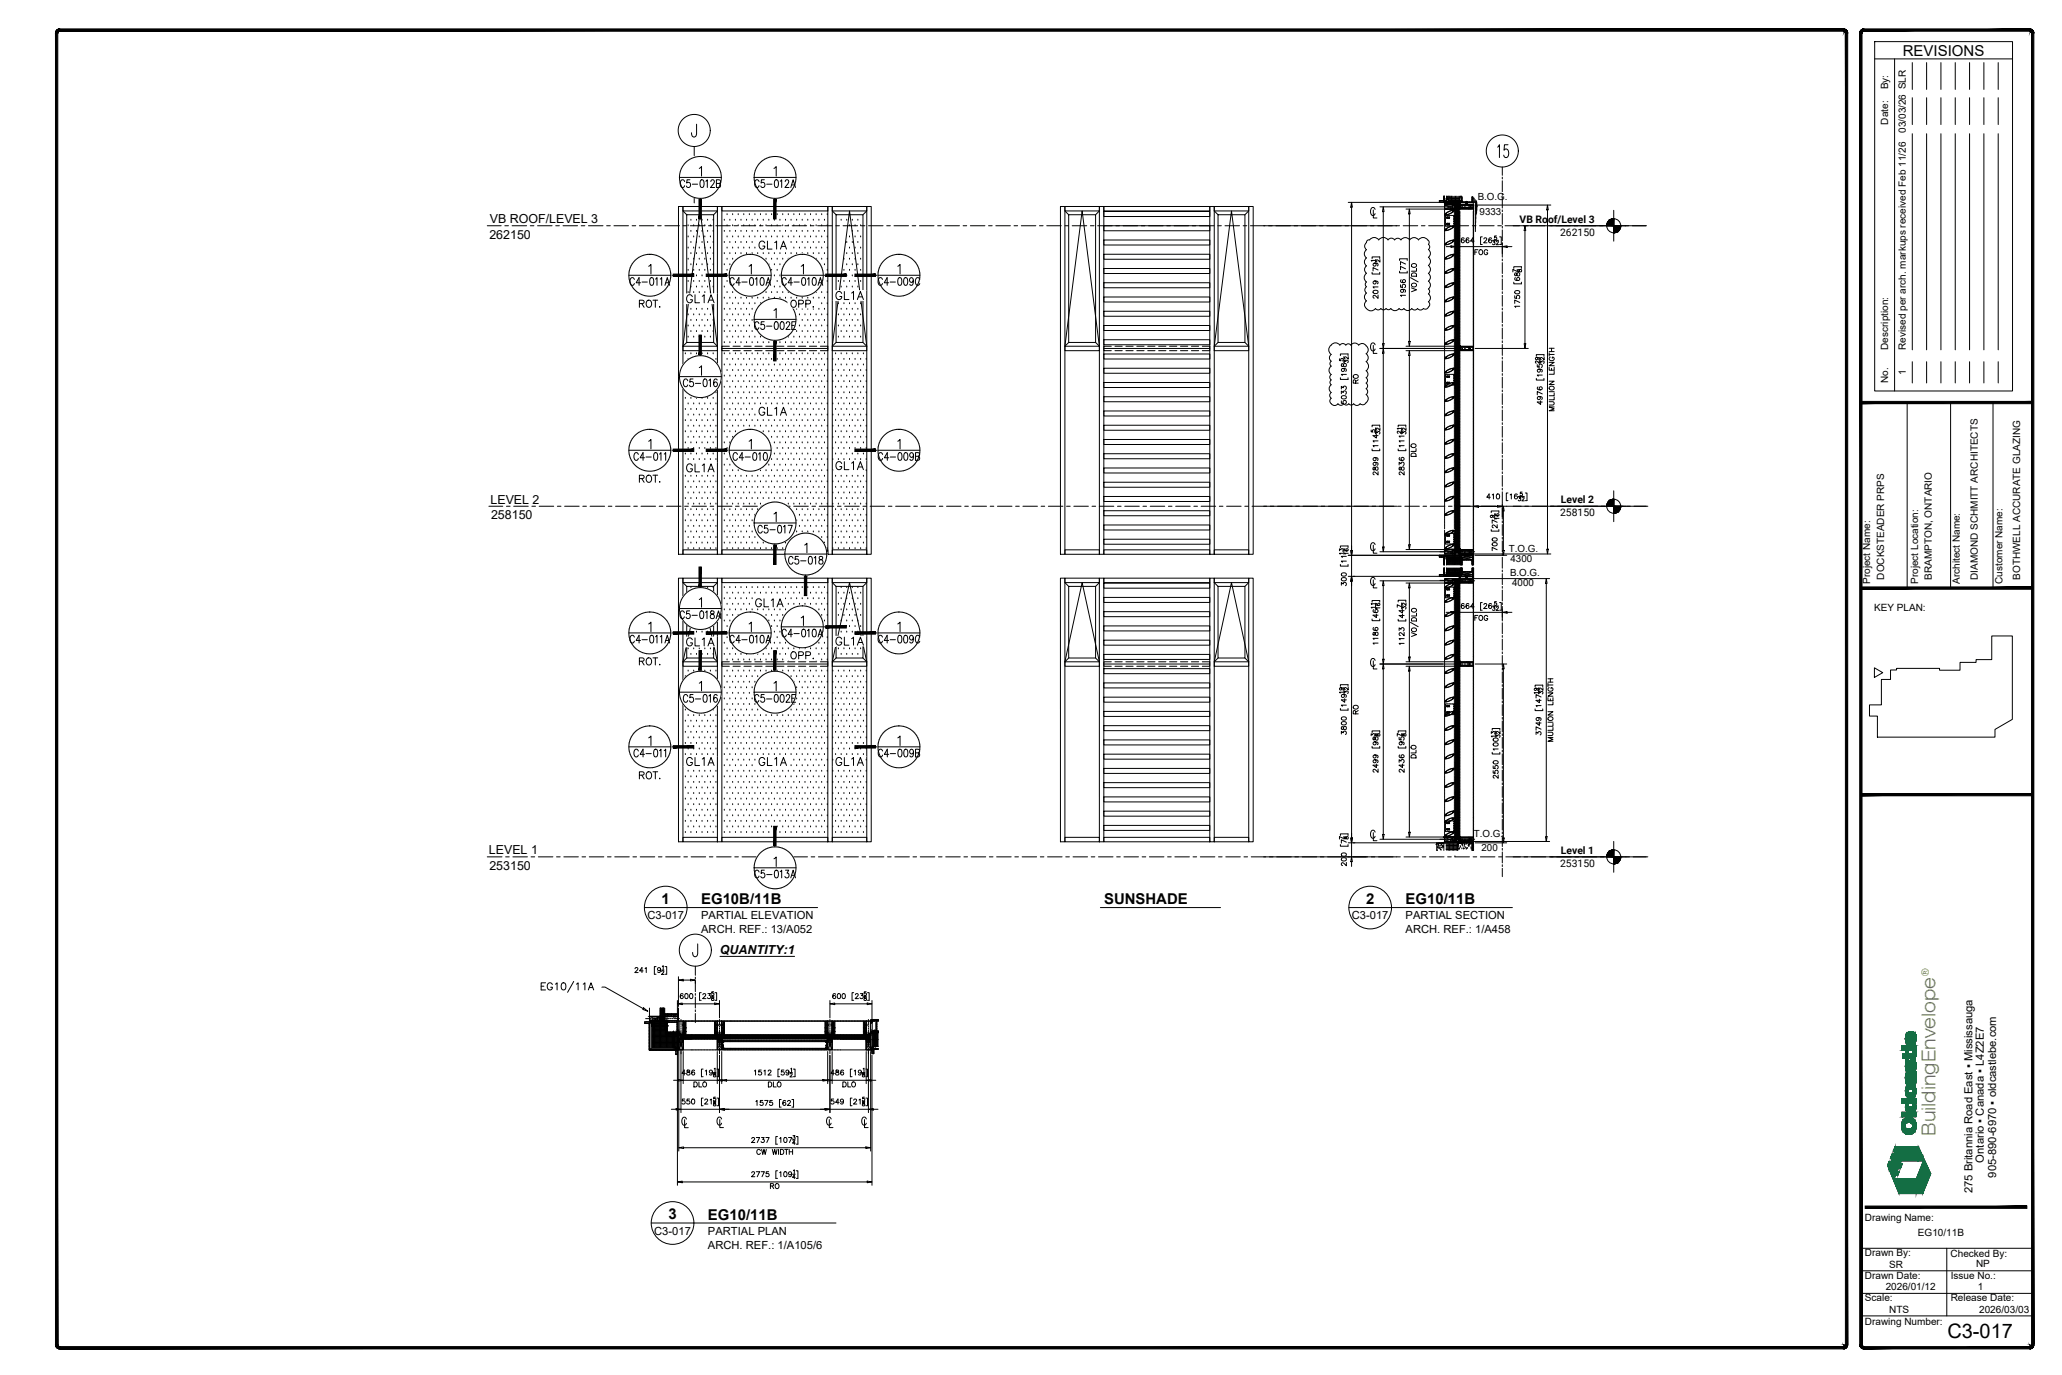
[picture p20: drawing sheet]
<svg xmlns="http://www.w3.org/2000/svg" width="914mm" height="610mm" viewBox="0 0 914 610" stroke-linecap="round" stroke-linejoin="round" font-family="sans-serif">
<defs><g id="words">
<text font-size="8.9" x="863.6" y="593.4">C3-017</text>
<text font-size="8.8" x="670.3" y="71.3" transform="rotate(-90 670.3 71.3)">15</text>
<text font-size="8.5" fill="#7ab800" x="858.3" y="503.6" transform="rotate(-90 858.3 503.6)">BuildingEnvelope</text>
<g font-size="8.4">
<text x="335.5" y="112.2">GL1A</text>
<text x="303.4" y="211">GL1A</text>
<text x="303.4" y="341.1">GL1A</text>
<text x="335.5" y="341.1">GL1A</text>
<text x="369.4" y="341.1">GL1A</text>
</g>
<g font-size="7.9">
<text x="303.4" y="135.8">GL1A</text>
<text x="369.4" y="134.4">GL1A</text>
<text x="335.5" y="185.6">GL1A</text>
<text x="369.4" y="209.9">GL1A</text>
<text x="333.7" y="270.6">GL1A</text>
<text x="303.4" y="287.9">GL1A</text>
<text x="369.4" y="287.5">GL1A</text>
</g>
<g font-size="7.5">
<text x="280.8" y="137.9">ROT.</text>
<text x="348.5" y="137.9">OPP.</text>
<text x="280.8" y="215.5">ROT.</text>
<text x="280.8" y="296.3">ROT.</text>
</g>
<g font-size="7.1">
<text x="300.9" y="84.3">C5-012B</text>
<text x="333.7" y="84.3">C5-012A</text>
<text x="278.3" y="127.7">C4-011A</text>
<text x="322.8" y="127.7">C4-010A</text>
<text x="345.7" y="127.7">C4-010A</text>
<text x="388.4" y="127.7">C4-009C</text>
<text x="333.7" y="147.5">C5-002E</text>
<text x="280.1" y="205.3">C4-011</text>
<text x="324.2" y="205.3">C4-010</text>
<text x="388.4" y="205.3">C4-009B</text>
<text x="300.6" y="275.5">C5-018A</text>
<text x="278.3" y="286.5">C4-011A</text>
<text x="322.8" y="286.5">C4-010A</text>
<text x="345.7" y="283.6">C4-010A</text>
<text x="388.4" y="286.5">C4-009C</text>
<text x="348.5" y="293.5">OPP.</text>
<text x="302.3" y="312.6">C5-016</text>
<text x="333.7" y="312.6">C5-002E</text>
<text x="280.1" y="336.9">C4-011</text>
<text x="388.4" y="336.9">C4-009B</text>
<text x="280.8" y="346.8">ROT.</text>
<text x="333.7" y="390.5">C5-013A</text>
</g>
<text font-size="6.7" x="843.8" y="24.7">REVISIONS</text>
<g font-size="6.6">
<text x="302.3" y="172.5">C5-016</text>
<text x="335.1" y="237.4">C5-017</text>
<text x="348.9" y="251.2">C5-018</text>
<text x="293.4" y="400.7">1</text>
<text x="310.9" y="401">EG10B/11B</text>
<text x="489.6" y="401">SUNSHADE</text>
<text x="605.8" y="400.7">2</text>
<text x="623.3" y="401">EG10/11B</text>
<text x="296.4" y="540.5">3</text>
<text x="314" y="540.8">EG10/11B</text>
</g>
<g font-size="5.5">
<text x="217.2" y="98.9">VB ROOF/LEVEL 3</text>
<text x="217" y="105.9">262150</text>
<text x="217.5" y="223.2">LEVEL 2</text>
<text x="217.8" y="230.2">258150</text>
<text x="216.8" y="378.7">LEVEL 1</text>
<text x="217" y="385.7">253150</text>
<text x="319.3" y="422.8">QUANTITY:1</text>
</g>
<g font-size="5">
<text x="287.1" y="407.6">C3-017</text>
<text x="310.9" y="407.6">PARTIAL ELEVATION</text>
<text x="599.5" y="407.6">C3-017</text>
<text x="623.3" y="407.6">PARTIAL SECTION</text>
<text x="310.9" y="413.8">ARCH. REF.: 13/A052</text>
<text x="623.3" y="413.8">ARCH. REF.: 1/A458</text>
<text x="879.8" y="515.4" transform="rotate(-90 879.8 515.4)">Ontario ▪ Canada ▪ L4Z2E7</text>
<text x="885.3" y="522.1" transform="rotate(-90 885.3 522.1)">905-890-6970 ▪ oldcastlebe.com</text>
<text x="874.7" y="529.1" transform="rotate(-90 874.7 529.1)">275 Britannia Road East ▪ Mississauga</text>
<text x="290.1" y="547.5">C3-017</text>
<text x="314" y="547.5">PARTIAL PLAN</text>
<text x="314" y="553.6">ARCH. REF.: 1/A105/6</text>
</g>
<g font-size="4.6">
<text x="673.9" y="98.8">VB Roof/Level 3</text>
<text x="691.8" y="104.6">262150</text>
<text x="692.2" y="223.2">Level 2</text>
<text x="691.8" y="229">258150</text>
<text x="692.2" y="378.6">Level 1</text>
<text x="691.8" y="384.4">253150</text>
</g>
<text font-size="4.5" fill="#7ab800" x="855.3" y="432.8" transform="rotate(-90 855.3 432.8)">®</text>
<g font-size="4.4">
<text x="837.3" y="39.7" transform="rotate(-90 837.3 39.7)">By:</text>
<text x="837.3" y="55.2" transform="rotate(-90 837.3 55.2)">Date:</text>
<text x="845.2" y="58.9" transform="rotate(-90 845.2 58.9)">03/03/26 SLR</text>
<text x="837.3" y="155.1" transform="rotate(-90 837.3 155.1)">Description:</text>
<text x="845.2" y="155.1" transform="rotate(-90 845.2 155.1)">Revised per arch. markups received Feb 11/26</text>
<text x="845.2" y="166.5" transform="rotate(-90 845.2 166.5)">1</text>
<text x="837.3" y="169.8" transform="rotate(-90 837.3 169.8)">No.</text>
<text x="835.6" y="257" transform="rotate(-90 835.6 257)">DOCKSTEADER PRPS</text>
<text x="856.7" y="257.1" transform="rotate(-90 856.7 257.1)">BRAMPTON, ONTARIO</text>
<text x="877.1" y="257.1" transform="rotate(-90 877.1 257.1)">DIAMOND SCHMITT ARCHITECTS</text>
<text x="895.9" y="257.1" transform="rotate(-90 895.9 257.1)">BOTHWELL ACCURATE GLAZING</text>
<text x="829.3" y="258.9" transform="rotate(-90 829.3 258.9)">Project Name:</text>
<text x="850.6" y="258.9" transform="rotate(-90 850.6 258.9)">Project Location:</text>
<text x="869.1" y="258.9" transform="rotate(-90 869.1 258.9)">Architect Name:</text>
<text x="887.9" y="258.9" transform="rotate(-90 887.9 258.9)">Customer Name:</text>
<text x="831.1" y="271">KEY PLAN:</text>
<text x="827" y="541.2">Drawing Name:</text>
<text x="850.5" y="548">EG10/11B</text>
<text x="827" y="557.1">Drawn By:</text>
<text x="865" y="557.1">Checked By:</text>
<text x="837.7" y="562.1">SR</text>
<text x="876.3" y="561.8">NP</text>
<text x="827" y="567">Drawn Date:</text>
<text x="865.1" y="566.9">Issue No.:</text>
<text x="836.2" y="572.1">2026/01/12</text>
<text x="877" y="571.9">1</text>
<text x="827" y="576.9">Scale:</text>
<text x="865.1" y="577">Release Date:</text>
<text x="827" y="587.3">Drawing Number:</text>
<text x="837.8" y="582.2">NTS</text>
<text x="877.7" y="582.1">2026/03/03</text>
</g>
<g font-size="4.3">
<text x="655.3" y="88.9">B.O.G.</text>
<text x="656.1" y="95.1">9333</text>
<text x="669.1" y="244.8">T.O.G.</text>
<text x="669.8" y="249.3">4300</text>
<text x="669.6" y="255.5">B.O.G.</text>
<text x="670.6" y="259.9">4000</text>
<text x="653.6" y="371.2">T.O.G.</text>
<text x="657" y="377.4">200</text>
</g>
</g></defs>
<!-- layer: _OBE_notbyobe -->
<g fill="none" stroke="#000" stroke-width=".44">
<path d="M638.4 89.1l1.8-.1v.6M638.5 88.9l.1 .1M638.7 88.9l.1 .1M638.9 89.6l.1 .1M639.2 89.6l.1 .1M639.4 89.6l.1 .1M639.6 88.9l.1 .1M639.9 88.9l.1 .1M640.1 88.9l.3 .4M640.2 89.3l.2 .3M640.2 89.5l.1 .1M640.3 88.9h-2v.8h2.8v-.3"/>
<path d="M640.3 88l.1 .1M640.3 87.8l.1 .1M640.3 87l.1 2.7M640.3 88.3h.1M640.5 89.5h.1M640.5 88.9h.1M640.5 89.3h.1M640.5 89.1h.1M640.5 87l-.1 2.6M640.5 89.5l.6 .1M640.5 89.6h.1M640.5 89.4v.1"/>
<path d="M640.6 89.5h.1M640.6 90.9l4.7-.2v2h-4.7zM640.6 90.9l.9 .3M640.6 93.1v.4M640.6 93.7v.1M640.6 93.9v.1M640.6 94.2v.6M640.6 94.9v.2M640.6 95.2v.1M640.6 95.4v.7M640.6 96.2v.1M640.6 96.5v.1"/>
<path d="M640.6 96.7v.6M640.6 97.5v.1M640.6 97.7v.2M640.6 98v.6M640.6 98.7v.2M640.6 99v.1M640.6 99.3v.6M640.6 92.9h.6M640.6 89.4v.2M640.6 89.4h.2M640.6 89.5h.2M640.6 89.6h.1"/>
<path d="M640.7 95a3.8 3.8 0 0 1 4.2-1.6 4.2 4.2 0 0 1-4.3 1.7zM640.8 89.5h.1M640.8 89.4l.1 .3M640.9 89.6h.1M640.9 92.6l-.3 .1M641 89.6h.1M641 89.5h-.1M641 96.4v.1M641 96.7v.1M641 96.9v.7M641 97.7v.1M641 97.9v.2"/>
<path d="M641 98.2v.6M641 98.9v.2M641 99.2v.1M641 99.5v.7h.4M641 89.5h.1M641.1 89.4l-.1 .1M641.1 89.3h.1M641.2 92.5h-.2M641.2 89.4v.4l-.7 .5 .6 .2h-.5zM641.2 89.2l-.1 .1M641.2 94.8h.1M641.3 89.4h-.2"/>
<path d="M641.3 89.2h.1M641.3 89.3v.1M641.3 89h.1M641.3 89v.1M641.3 89.5l.1 .1M641.3 89v.2M641.3 94.7h.1M641.3 94.7h-.1M641.3 88.2v.1M641.3 92.9h.1M641.3 89l.1 .1M641.3 88.1v.1"/>
<path d="M641.3 88.3l.1 .1M641.3 89.5h.1M641.4 89.6h.1M641.4 89.1v.4M641.4 89.4v.1M641.4 88.4h.1M641.4 95.5h-.4v.8M641.4 92.4h-.1M641.4 88.9l-.1 .6M641.4 88.1h-.1M641.4 88.3h.5M641.4 87.7h.1"/>
<path d="M641.4 88.2h.1M641.4 89.5h.1M641.5 89.5l-.1 .1M641.5 89.5l5.4-.1v1l-5.4 .2zM641.5 90.1h5.4M641.5 87.6l-.1 1.9M641.5 89.5h.1M641.5 90.4h5.4M641.5 89.8h5.4M641.5 95.5h.1M641.6 92.9h.1M641.6 91.3h.1"/>
<path d="M641.6 88.2l-.1 .1M641.6 89.5v1.1M641.7 96.3l.2 .4-.4-.2zM641.7 99l.2 .5-.4-.2zM641.7 88.2l-.1 .1M641.7 88.5l-.2 .9M641.8 88.2l-.1 .1M641.8 95.5h.1M641.8 88.2v.1M641.8 88.3v.1M641.8 88.2h.1M641.8 92.9h.7"/>
<path d="M641.8 91.4h.2M641.9 88l-.1 .1M641.9 87l.2 .9M641.9 89.4v1.1M641.9 88.2h-.1M641.9 88.2l-.4 .1M642 95.5h.7M642.1 91.5l.6 .2M642.1 92.1l-.6 .2M642.1 87l-.2 .9M642.1 88l.1 .1M642.2 88.3v.1"/>
<path d="M642.2 89.4v1.1M642.3 88.5l.2 .9M642.3 92h-.1M642.4 96.3l.4 .2-.1 .2zM642.4 99l.4 .3-.1 .2zM642.5 89.4v1.1M642.5 88.8h5.7v.6h-5.7zM642.5 88.9h5.7M642.5 89.3h5.7M642.6 89l.4 .4M642.6 89.4h.1M642.6 91.9h-.1"/>
<path d="M642.6 88.8v.1M642.6 92.9h.1M642.6 90.5l-1.5 .1 .4-.1M642.7 88.2l-.2 .6M642.7 89h-.1M642.7 89.1l-.1 .1M642.7 89.4h-.1M642.7 88v.1M642.7 89.4l-.2-.2h5.7l-.3 .2M642.8 87.7l-.1 .1M642.8 95.5h.1M642.8 89.4v1.1"/>
<path d="M642.8 91.7l.1 .1M642.8 87.6l.2-.6 .2 .6M642.8 88.8v.1M642.8 89.1h.2M642.8 89.2l-.3 .2M642.8 89.1v.1M642.8 92.9h.2M642.9 88.8l.3 .2M643 89.1v.1M643 89.2v.1M643 89.4h-.1M643 91.8l.2 .1"/>
<path d="M643 95.5h.2M643 88.9l-.3 .1M643 89.3l.3 .1M643.1 92l.2 .5h1.6h-.3M643.1 89.4v1.1M643.1 92.9h.6M643.1 89.1l.1 .1M643.1 89.4h.1M643.2 88.9h.1M643.2 87.7v.1M643.3 89.1v.1M643.3 89.1l-.1 .1"/>
<path d="M643.3 88v.1M643.3 91.6l-.6 .2M643.3 91.9l.6 .2M643.3 95.5h.6M643.3 88.2l.3 .8 .6-.2M643.4 88.8l-.6 .6M643.4 89.4v1.1M643.4 89.2l.1 .1M643.4 89h-.1M643.4 89.1l-.1 .1M643.4 89.4h-.1M643.5 88.9l.6 .5"/>
<path d="M643.5 87v1.8h-1v-1.8v2.4h-1v-2.4v2.5h6.6l-.6 .2M643.5 88h3.7M643.5 88.6h3.7M643.5 87.4h3.7M643.5 91.5h-.1M643.5 89.1l.1 .1M643.5 89.4h.1M643.5 89.2l-.3 .2M643.5 89.1v.1M643.7 87v1.8l-.3 .2M643.7 89.4v1.1M643.7 91.4h-.1"/>
<path d="M643.8 89.4h.1M643.9 92.9h.1M643.9 88.8v.1M644 89.1v.1M644 89.4h.1M644 89.1l-.4 .1M644 89.2l-.4 .2M644 88.8l.3 .2M644 89.4v1.1M644 92.2h.1M644 89.4l.6-.1-.3 .1M644.1 95.5h.1"/>
<path d="M644.1 92.6h.1M644.1 92.4h.1M644.1 92.3h.1M644.1 89.1l.1 .1M644.1 89.1l-.1 .1M644.1 92.9h.1M644.2 88.9l-.4 .1M644.2 89.4h.4M644.2 93.8l-1.7 1.1-1.8 .3 .5-.4M644.3 93.8h.1M644.2 92.3h.1M644.2 89.1l.1 .1"/>
<path d="M644.2 89.4h.1M644.2 88.8l.6 .6M644.3 93.8l.5-.5-2 .4-1.4 1M644.3 87v1.8M644.3 89.4v1M644.3 88.9h.1M644.3 95.5h.1M644.4 92.9h.5M644.4 89.1h.3M644.4 89.1l-.1 .1M644.4 92.5h.1M644.4 91.1l-.5 .2"/>
<path d="M644.5 92.4l-.1 .1M644.5 88.8l-.6 .6h-.8M644.5 89l.9-.2 .6 .6M644.5 89h-.1M644.6 95.5h.6v.8M644.6 89.4v1M644.6 88.9l.3 .1M644.6 92.3l.7 .4M644.6 92.3v.1M644.7 89.1v.1M644.7 89.4h.1M644.7 91h-.1"/>
<path d="M644.7 99.8h1.3M644.7 97.5h1.3M644.7 98.3h1.3M644.7 99.1h1.3M644.8 89.2l.1 .1M644.8 89.4h-.1M644.8 95.8v.2M644.8 96.6v.2M644.8 97.4v.2M644.8 98.1v.3M644.8 98.9v.3M644.8 99.7v.3"/>
<path d="M644.9 95.8h.1M644.9 96.1h.1M644.9 96.6h.1M644.9 87v1.8h-.4M644.9 89.3l.2 .1M644.9 89.4v1M644.9 99.8v.2l.7-.1M644.9 99l.1 .2M644.9 98.4h.1M644.9 97.6h.1M644.9 96.6v.2M644.9 96.8l.1 .1"/>
<path d="M644.9 95.8v.2M644.9 95.7l.8 .1M644.9 99h.8M644.9 99.8h.8M644.9 96.5l.8 .1M644.9 89.4h.4M644.9 90.9h-.1M644.9 93.1v.4M644.9 93.7v.1M644.9 93.9v.1M644.9 94.2v.6M644.9 94.9v.2"/>
<path d="M644.9 95.2v.1M644.9 95.4v.7M644.9 96.2v.1M644.9 96.5v1.4M644.9 98v.6M644.9 98.7v1.4M645 99.6v.5zM645 99.7l-.1 .1M645 98.9v.4zM645 98.9l-.1 .1M645 98.1v.4zM645 98.1l-.1 .3"/>
<path d="M645 97.3v.4zM645 96.5v.4zM645 95.7v.4zM645 92.6l.2 .1zM645 91.6v.2M645 91.5h.1M645 96.6l-.3 .1M645 95.8l-.3 .1M645 99.8h.1M645 99.1v.1M645 99v.1M645 98.3v.1"/>
<path d="M645 97.6h.1M645 97.4v.1M645 96h.1M645 91.5l.6 .1M645 98.2h.1M645 98.2v.2M645 97.4h.1M645 97.4v.2M645 96.6h.1M645 96.6v.2M645 95.8h.1M645 95.8v.2"/>
<path d="M645.1 99.8h.1M645.1 99h.1M645.1 99.8l-.1 .1M645.1 98.2h.1M645.1 97.4h.1M645.1 96.6h.1M645.1 95.8h.1M645.1 99.1v.1M645.1 98.3v.1M645.1 97.6h.1M645.1 96.8h.1M645.1 96h.1"/>
<path d="M645.1 97.4l-.1 .2M645.1 89.1v.1M645.1 89.1l-.4 .1M645.1 88.8l.3 .2M645.1 96.6l-.1 .2M645.1 95.8l-.1 .2M645.1 97.4v.2M645.1 99.8v.1M645.1 98.2v.2M645.1 99.9h.1M645.1 99l-.1 .1M645.1 92.4l-.3 .1"/>
<path d="M645.1 96.7l.1 .1M645.1 95.9h.2M645.1 96.8h-.1M645.1 96.6v.2M645.1 95.8v.2M645.2 91.5v.4zM645.2 91.5l-.2 .3M645.2 89.4v1M645.2 98.2l-.2 .2M645.2 98.2h-.1M645.2 99.8h.1M645.2 99h.1"/>
<path d="M645.2 99l-.1 .2M645.2 97.4h.1M645.2 96.6h.1M645.2 95.8h.1M645.2 97.6h.1M645.2 91.6h.5M645.2 91.6v.2M645.2 89.2l.4 .2M645.2 89.1l.1 .1M645.2 89.1l-.1 .1M645.2 99.8l-.1 .1M645.2 98.3l-.1 .1"/>
<path d="M645.2 97.6h-.1M645.2 97.4l-.1 .2M645.2 96.6l-.1 .2M645.2 95.8l-.1 .2M645.2 96.4v.1M645.2 96.9v.7M645.2 97.7v.1M645.2 97.9v.2M645.2 98.2v.6M645.2 98.9v.2M645.2 99.2v.1M645.2 99.5v.7h-.6"/>
<path d="M645.2 91.6h.1M645.2 91.6l.1 .2M645.2 98.2l-.1 .2M645.2 99.1l.1 .1M645.2 98.3l.1 .1M645.2 99l-.1 .1M645.2 96.8h.1M645.2 96h.1M645.2 91.8h.1M645.2 91.6l.2 .2M645.3 98.2l-.1 .1M645.3 99.1l-.1 .1"/>
<path d="M645.3 98.3l-.1 .1M645.3 91.6v.2M645.3 88.9l-.7 .5M645.3 99.8h.1M645.3 98.2h.1M645.3 97.4h.1M645.3 96.6h.1M645.3 95.8h.1M645.3 91.6h.1M645.3 99.8l-.1 .1M645.3 99h.1M645.3 97.4l-.1 .2"/>
<path d="M645.3 95.8l-.1 .2M645.3 99.9h.1M645.3 96.8h.1M645.3 96h.1M645.3 91.5l.4 .2-.4 .2zM645.3 91.4v.1M645.3 89.4l1.2-.6 .6 .6M645.3 99l-.1 .1M645.3 98.2v.1M645.3 97.6h.1M645.3 96.6l-.1 .2M645.3 97.4h-.1"/>
<path d="M645.3 91.6l.1 .2M645.3 99.8v.1M645.3 97.4v.2M645.3 95.8v.2M645.3 93.5v14.3M645.3 99.1l.1 .1M645.4 91.7h.3zM645.4 91.8h.1M645.4 91.6v.2M645.4 89.1v.1M645.4 89.4h.1M645.4 89.2l-.2 .2"/>
<path d="M645.4 92.3l.2 .4zM645.4 90.7h1.7v.6l-.1-.5h-1.6v.5zM645.4 99.8l-.1 .1M645.4 98.2l-.1 .1M645.4 98.3v.1M645.4 97.4l-.1 .2M645.4 96.6l-.1 .2M645.4 99.8h-.1M645.4 99l-.1 .2M645.4 97.4h.1M645.4 96.6h.1M645.4 95.8h-.1"/>
<path d="M645.4 91.6h.1M645.4 99.8v.1M645.4 97.4v.2M645.4 95.8v.2M645.4 96.6v.2M645.4 95.8h.1M645.4 96.7h.1M645.4 95.9h.1M645.4 99.9h.1M645.4 99.1l.1 .1M645.4 97.6h.1M645.4 96.8h.1"/>
<path d="M645.4 96h.1M645.4 91.6l.1 .2M645.4 90.8h.1M645.4 92.6h.1M645.4 87v1.9M645.4 98.2h.1M645.5 91.6h.1M645.5 99.8l-.1 .1M645.5 97.4l-.1 .2M645.5 99l-.1 .2M645.5 98.2l-.1 .2M645.5 89.4v1"/>
<path d="M645.5 91.8h.1M645.5 99l-.1 .1M645.5 91.6v.2M645.5 89.1l.3 .1M645.5 89.1l-.1 .1M645.5 98.2l-.1 .1M645.5 97.6h-.1M645.5 95.8l-.1 .2M645.5 96.6l-.1 .2M645.5 99.8h.1M645.5 99h.1M645.5 91.6h-.1"/>
<path d="M645.5 96.6h.1M645.5 91.3l-.4 .2v1.6v-.3M645.5 91.6l.1 .2M645.5 99.9h.1M645.5 99.8v.1M645.5 99.1v.1M645.5 98.2v.1M645.5 99v.1M645.5 98.3v.1M645.5 97.4v.2M645.5 97.6h.1M645.5 96.8h.1"/>
<path d="M645.5 96h.1M645.6 88.9l-.7 .5M645.6 99h-.1M645.6 98.2h-.1M645.6 97.4h-.1M645.6 96.6h-.1M645.6 95.8h-.1M645.6 91.6h-.1M645.6 91.6v.2M645.6 99.8l-.1 .1M645.6 96.6l-.1 .2M645.6 97.4l-.1 .2"/>
<path d="M645.6 95.8l-.1 .2M645.6 98.2h.1M645.6 97.4h.1M645.6 96.6h.1M645.6 99.1v.1M645.6 99l-.1 .1M645.6 98.2l-.1 .1M645.6 98.3v.1M645.6 96h.1M645.6 92.3h.1M645.6 91.6h.1M645.6 99.8h.1"/>
<path d="M645.6 99h.1M645.6 95.8h.1M645.6 97.4l-.7-.1v.3M645.6 97.4v.2M645.6 97.4l.1 .1M645.6 89h.1M645.6 99v.1M645.6 98.2v.1M645.6 91.6l.1 .2M645.7 96.7h.3M645.7 95.9h.3M645.7 99.1h-.1"/>
<path d="M645.7 99.9h-.1M645.7 96.8h-.1M645.7 96h-.1M645.7 99h.1M645.7 98.2l-.1 .1M645.7 99.8h.1M645.7 99.8l-.1 .1M645.7 99l-.1 .1M645.7 97.4l-.1 .2M645.7 96.6l-.1 .2M645.7 95.8l-.1 .2M645.7 96.6h.1"/>
<path d="M645.7 95.8h.1M645.7 91.6h.1M645.7 96.6v.2M645.7 96.6l.1 .1M645.7 91.7h.1M645.7 88.9l.3 .1M645.7 89.3l-.3 .1M645.7 97.5l-.8 .1M645.7 98.3l-.8 .1M645.7 96.8h-.8M645.7 96h-.8M645.7 91.7l-.1 .1"/>
<path d="M645.7 95.9v.1M645.7 92.3h.1M645.7 99.1l-.1 .1M645.7 98.3h.1M645.7 98.2h.1M645.7 97.5h.1M645.7 97.4h.1M645.7 96.7l-.1 .1M645.7 95.8v.1M645.7 99v.1M645.7 99.8v.1M645.7 98.2v.1"/>
<path d="M645.7 95.8v.2M645.7 91.7l-.7 .1M645.8 92.3h.1M645.8 89.4v1M645.8 89.2l-.1 .1M645.8 99.8h.1M645.8 99h.1M645.8 98.2h.1M645.8 97.4h.1M645.8 96.7h.1M645.8 95.9h.1M645.8 95.9l-.1 .1"/>
<path d="M645.8 91.7h.1M645.8 99.8v.1M645.8 99l-.1 .1M645.8 98.3h.1M645.8 97.5h.1M645.8 99.9h-.1M645.8 97.5h-.1M645.8 95.9h-.1M645.9 92.3h.1M645.9 89.1h.3M645.9 89.2l.1 .1M645.9 89.1l-.1 .1"/>
<path d="M646 91.5h.1M645.9 91.5h.1M645.9 91.6h.1M645.9 91.8v.1M645.9 91.9h.1M645.9 91.8h.1M646 91.6h.1M646 91.8h.1M646 91.8h-.1M646 91.9h.1M646 88.9l-.4 .1M646 89.3l.3 .1"/>
<path d="M646 92.3h.1M646 89.4h.4l-.1 1M646 87v1.8h-.4M646 91.5h1M646 89h.1M646 89.4v1M646.1 88.8l.4 .2M646.1 91.6h.1M646.1 91.8h.1M646.1 91.9h.1M646.1 92.3h.1M646.1 91.8l.8 .1"/>
<path d="M646.1 91.9h.8M646.1 91.5l-.1 .1M646.1 91.5h.1M646.2 88.8l-.1 .1M646.2 89.1l.1 .1M646.2 92.3h.1M646.3 89.2h.2M646.3 92.3h.1M646.3 92.2h.1M646.3 89.2l.1 .1M646.3 88.8l.1 .1M646.4 92.3h.1"/>
<path d="M646.4 89.3l.4 .1M646.4 92.1h.1M646.5 89h.1M646.5 92.3h.1M646.5 92.2h.1M646.6 92.3h.1M646.6 88.8l-.1 .1M646.6 89.1l.4 .1M646.6 89.1l-.1 .1M646.6 89.2l-.2 .2M646.6 92.2h.1M646.6 87l.1 1.9"/>
<path d="M646.7 92.3h.1M646.7 92.1h.1M646.7 89h.1M646.7 89.4l-.1 1M646.8 89.3l-.3 .1M646.8 88.9l.4 .1M646.8 92.3h.1M646.8 92.2h.1M646.8 92.1h.1M646.9 92.3h.1M646.9 89.2l-.1 .1M646.9 91.5h.1"/>
<path d="M646.9 91.5l.1 .1M646.9 91.9h.1M646.9 92.4h.1M646.9 92.4l.3 .1-.3 .3zM646.9 92.1h.1M646.9 92h.1M646.9 91.6h.1M646.9 91.8v.1M646.9 91.8h.1M647 91.5h.1M647 91.9h-.1M647 92.6h.1"/>
<path d="M647 92.5h.1M647 92.5v.1M647 91.6h.1M647 89.2l.4 .2M647 89.1l.1 .1M647 89.1v.1M647 91.8h.1M647 92.3h.1M647.1 91.2v.3M647.1 91.6h.1M647.1 91.8h.1M647.1 91.8h-.1"/>
<path d="M647.1 91.9h.1M647.1 92.5v.1M647.1 91.9h-.1M647.1 92.3h.1M647.1 92.2h.1M647.1 91.4h.1M647.1 91.3h.1M647.1 88.9l-.4 .1M647.1 91.8v.1M647.1 92.1h.1M647.1 91.5h-1.7M647.1 92.1v.3z"/>
<path d="M647.1 93.5v.5M647.1 94.2v.1M647.1 94.4v.2M647.1 94.7v.6M647.1 95.4v.2M647.1 95.7v.1M647.1 95.9v.7M647.1 96.7v.1M647.1 97v.1M647.1 97.2v.7M647.1 98v.1M647.1 98.2v.2"/>
<path d="M647.1 98.5v.6M647.1 99.3v.1M647.1 99.5v.1M647.1 99.8v.6M647.1 88.8l-1.1 .6M647.2 89h.1M647.2 89.1v.1M647.2 87v1.8h1v-1.8M647.2 92l-.2 .3M647.2 92l-1.6 .3M647.2 92.2h.1M647.2 92.1h.1"/>
<path d="M647.2 91.4h.1M647.2 91.3h.1M647.2 90.7l-2.2 .1M647.2 88.9l.9 .1M647.3 89.1l.1 .1M647.3 89.1l-.1 .1M647.3 88.2l-.1 .6 .7 .6M647.4 89.7h5.9v2.3h-5.9zM647.4 89.7l5.9 .2zM647.4 90.9h5.9v1.6h-5.9zM647.4 90.8l.2 1.8zM647.4 93.5v.5"/>
<path d="M647.4 94.2v.1M647.4 94.4v.2M647.4 94.7v.6M647.4 95.4v.2M647.4 95.7v.1M647.4 95.9v.7M647.4 96.7v.1M647.4 97v.1M647.4 97.2v.7M647.4 98v.1M647.4 98.2v.2M647.4 98.5v.6"/>
<path d="M647.4 99.3v.1M647.4 99.5v.1M647.4 99.8v.6M647.4 92.6h.1M647.4 92.5h.1M647.4 92.4h.1M647.4 92.3h.1M647.4 92.1h.1M647.4 92h.1M647.4 91.9h.1M647.4 91.8h.1M647.4 91.7h.1"/>
<path d="M647.4 91.6h.1M647.4 91.5h.1M647.4 91.4h.1M647.4 91.3h.1M647.4 91.1h.1M647.4 91h.1M647.4 90.9h.1M647.4 88v.1M647.4 88.8l-.5 .6M647.4 89h.1M647.4 89.4h-.4M647.5 91.2h5.8"/>
<path d="M647.5 91h5.8M647.5 92.4h5.8M647.5 90.9v1.6M647.5 87.7l-.1 .1M647.5 92.5h.1M647.5 90.9h.1M647.5 92.1h.1M647.5 91.3h.1M647.5 92h.1M647.5 91.9h.1M647.5 91.5h.1M647.5 91.4h.1"/>
<path d="M647.5 91.8h.1M647.5 91.7h.1M647.5 91.6h.1M647.5 87.6l.2-.6 .2 .6M647.5 88.9l.7 .5M647.5 89.3l-.3 .1M647.6 89.2l-.1 .1M647.7 88.8l-.3 .2M647.7 89.1l.1 .1M647.7 89.1l-.3 .1M647.7 88.8l.1 .1M647.8 89h.4h-5.7l.6-.2 .6 .6"/>
<path d="M647.8 89.2h.3M647.9 87.7v.1M647.9 89.3l-.3 .1M648 88v.1M648 89.2l-.1 .1M648 88.2l.2 .6M648.1 89.1h.1M648.1 89.4h-.6M648.1 89.1v.1M648.2 87v2.7h-.4M648.2 89.3l.3 .4h4M648.2 87.3v2"/>
<path d="M648.2 89.1l-5.6 .1M648.2 88.8l-.3 .2M648.4 87.7l-.2 .2M648.4 88.9l-.2 .2M648.4 88.1l-.2 .2M648.4 89.3l-7 .2M648.4 87.3v2M649 89.5l-.2 .2M649.4 89.5l-.2 .2M650.1 89.9l.2 .3 .3-.3M650.1 89.9h.1M650.1 90h.1"/>
<path d="M650.1 89.9l.5 .1zM650.2 90.1h.1M650.2 90h.1M650.2 90.1h.3M650.3 89.5l-.2 .2M650.3 90.1h.1M650.4 89.2v.9M650.4 90.1h.1M650.4 90v.1M650.5 90l-.3 .1M650.5 90v.1M650.5 90.1h.1"/>
<path d="M650.5 90h.1M650.6 89.9h.1M650.6 90h.1M650.7 89.5l-.2 .2M651.2 90.9h.1M651.2 92.4h.1M651.2 92.5h.1M651.2 91l.3 .2 .8-.2v1.4l-.7-.2M651.2 90.9h1.2v1.6h-1.2M651.5 92.2l-.3 .2M651.6 92.2h.1M651.5 89.5l-.2 .2"/>
<path d="M651.9 89.5l-.2 .2M652.7 87.3l-.1 2.2-4.2-.2M652.9 89.4l-.3 .3M652.9 89.3l-.4 .4M652.9 88.6l-.2 .2M652.9 88.1l-.2 .2M652.9 87.3l-.2 .2M652.9 87.3v2M652.9 88h.8M652.9 89.2h1.9M652.9 88.6l1.3 .1v1M652.9 87.5h.6"/>
<path d="M652.9 87.3v2.4h1.4v3M653 87.3v2.4M653.2 90.9v1.6M653.3 92.2l-6.2 .1M653.3 93.5v.5M653.3 94.2v.1M653.3 94.4v.2M653.3 94.7v.6M653.3 95.4v.2M653.3 95.7v.1M653.3 95.9v.7M653.3 96.7v.1"/>
<path d="M653.3 97v.1M653.3 97.2v.7M653.3 98v.1M653.3 98.2v.2M653.3 98.5v.6M653.3 99.3v.1M653.3 99.5v.1M653.3 99.8v.6M653.5 93.5v.5M653.5 94.2v.1M653.5 94.4v.1M653.5 94.7v.6"/>
<path d="M653.5 95.4v.2M653.5 95.7v.1M653.5 95.9v.7M653.5 96.7v.1M653.5 97v.1M653.5 97.2v.6M653.5 98v.1M653.5 98.2v.2M653.5 98.5v.6M653.5 99.3v.1M653.5 99.5v.1M653.5 99.8v.6"/>
<path d="M653.6 87.7v2M654.3 92.2h.8M654.3 91.6h.9M654.3 89.8h.6M654.3 99.9h.1M654.3 99.3h.1M654.3 98.7h.2M654.3 98.1h.2M654.3 97.5h.2M654.3 96.9h.3M654.3 96.3h.3M654.3 95.7h.3"/>
<path d="M654.3 95.2h.4M654.3 94h.6M654.3 93.4h.7M654.3 92.8h.7M654.3 91h.9M654.3 90.4h.8M654.3 91.2v.4M654.3 91.7v.1M654.3 91.9v.2M654.3 92.2v.6M654.3 93v.1M654.3 93.2v.1"/>
<path d="M654.3 93.5v.6M654.3 94.2v.2M654.3 94.5v.1M654.3 94.7v.7M654.3 95.5v.1M654.3 95.8v.1M654.3 96v.6M654.3 96.8v.1M654.3 97v.1M654.3 97.3v.6M654.3 98v.2M654.3 98.3v.1"/>
<path d="M654.3 98.5v.7M654.3 99.3v.1M654.3 99.6v.1M654.3 99.8v.7M654.8 89v5.6h-.5M640.6 100v.1M640.6 100.3v.1M640.6 100.5v.7M640.6 101.3v.1M640.6 101.5v.2M640.6 101.8v.6M640.6 102.6v.1"/>
<path d="M640.6 102.8v.1M640.6 103.1v.6M640.6 103.8v.2M640.6 104.1v.1M640.6 104.3v.7M640.6 105.1v.1M640.6 105.4v.1M640.6 105.6v.6M640.6 106.4v.1M640.6 106.6v.1M640.6 106.9v.6M640.6 107.6v.2"/>
<path d="M640.6 107.9v.1M640.6 108.1v.7M640.6 108.9v.1M640.6 109.2v.1M640.6 109.4v.7M640.6 110.2v.1M640.6 110.4v.2M640.6 110.7v.6M640.6 111.5v.1M640.6 111.7v.1M640.6 112v.6M640.6 112.7v.2"/>
<path d="M640.6 113v.1M640.6 113.2v.7M640.6 114v.1M640.6 114.2v.2M640.6 114.5v.6M640.6 115.3v.1M640.6 115.5v.1M640.6 115.8v.6M640.6 116.5v.2M640.6 116.8v.1M640.6 117v.7M640.6 117.8v.1"/>
<path d="M640.6 118.1v.1M640.6 118.3v.7M640.6 119.1v.1M640.6 119.3v.2M640.6 119.6v.6M640.7 108.3a4 4 0 0 1 4.2-1.7 4.4 4.4 0 0 1-4.3 1.8zM640.7 102a3.8 3.8 0 0 1 4.2-1.7 4.2 4.2 0 0 1-4.3 1.8zM640.7 114.6a4 4 0 0 1 4.2-1.7 4.6 4.6 0 0 1-4.3 1.8zM641.3 108h.1M641.3 101.7h.1M641.3 114.3h.1M641.5 100.2h.1"/>
<path d="M641.8 100.2h.1M642 100.2h.7M642.8 100.2h.1M643 100.2h.2M643.3 100.2h.6M644.1 100.2h.1M644.2 113.3l-1.7 1.2-1.8 .3 .6-.5M644.2 113.3h.1M644.2 119.6l-1.7 1.2-1.8 .3 .6-.5M644.2 119.7h.1M644.2 119.7l.6-.6-2 .5-1.4 1M644.3 106.9h.1"/>
<path d="M644.3 100.2h.1M644.4 100.6h.1M644.4 113.3h.1M644.3 107l-1.8 1.1-1.8 .4 .5-.5M644.3 100.7l-1.8 1.1-1.8 .4 .6-.5M644.3 113.3h-.1M644.3 106.9l.5-.4-2 .5-1.4 1M644.4 100.6l.4-.4-2 .5-1.4 1M644.4 113.3l.4-.5-2 .5-1.4 1M644.9 100.3v.1M644.9 100.5v.7M644.9 101.3v.1"/>
<path d="M644.9 101.5v.2M644.9 101.8v.6M644.9 102.6v.1M644.9 102.8v.1M644.9 103.1v.6M644.9 103.8v.2M644.9 104.1v.1M644.9 104.3v.7M644.9 105.1v.1M644.9 105.4v.1M644.9 105.6v.6M644.9 106.4v.1"/>
<path d="M644.9 106.6v.1M644.9 106.9v.6M644.9 107.6v.2M644.9 107.9v.1M644.9 108.1v.7M644.9 108.9v.1M644.9 109.2v.1M644.9 109.4v.7M644.9 110.2v.1M644.9 110.4v.2M644.9 110.7v.6M644.9 111.5v.1"/>
<path d="M644.9 111.7v.1M644.9 112v.6M644.9 112.7v.2M644.9 113v.1M644.9 113.2v.7M644.9 114v.1M644.9 114.2v.2M644.9 114.5v.6M644.9 115.3v.1M644.9 115.5v.1M644.9 115.8v.6M644.9 116.5v.2"/>
<path d="M644.9 116.8v.1M644.9 117v.7M644.9 117.8v.1M644.9 118.1v.1M644.9 118.3v.7M644.9 119.1v.1M644.9 119.3v.2M644.9 119.6v.6M645.3 111.1v3.2M645.3 117.5v3.2M647.1 100.5v.2M647.1 100.8v.1"/>
<path d="M647.1 101v.7M647.1 101.8v.1M647.1 102v.2M647.1 102.3v.6M647.1 103.1v.1M647.1 103.3v.1M647.1 103.6v.6M647.1 104.3v.2M647.1 104.6v.1M647.1 104.8v.7M647.1 105.6v.1M647.1 105.9v.1"/>
<path d="M647.1 106.1v.7M647.1 106.9v.1M647.1 107.1v.2M647.1 107.4v.6M647.1 108.2v.1M647.1 108.4v.1M647.1 108.7v.6M647.1 109.4v.1M647.1 109.7v.1M647.1 109.9v.7M647.1 110.7v.1M647.1 110.9v.2"/>
<path d="M647.1 111.2v.6M647.1 112v.1M647.1 112.2v.1M647.1 112.5v.6M647.1 113.2v.2M647.1 113.5v.1M647.1 113.7v.7M647.1 114.5v.1M647.1 114.8v.1M647.1 115v.6M647.1 115.8v.1M647.1 116v.2"/>
<path d="M647.1 116.3v.6M647.1 117v.2M647.1 117.3v.1M647.1 117.6v.6M647.1 118.3v.1M647.1 118.6v.1M647.1 118.8v.7M647.1 119.6v.1M647.1 119.8v.2M647.4 100.5v.2M647.4 100.8v.1M647.4 101v.7"/>
<path d="M647.4 101.8v.1M647.4 102v.2M647.4 102.3v.6M647.4 103.1v.1M647.4 103.3v.1M647.4 103.6v.6M647.4 104.3v.2M647.4 104.6v.1M647.4 104.8v.7M647.4 105.6v.1M647.4 105.9v.1M647.4 106.1v.7"/>
<path d="M647.4 106.9v.1M647.4 107.1v.2M647.4 107.4v.6M647.4 108.2v.1M647.4 108.4v.1M647.4 108.7v.6M647.4 109.4v.1M647.4 109.7v.1M647.4 109.9v.7M647.4 110.7v.1M647.4 110.9v.2M647.4 111.2v.6"/>
<path d="M647.4 112v.1M647.4 112.2v.1M647.4 112.5v.6M647.4 113.2v.2M647.4 113.5v.1M647.4 113.7v.7M647.4 114.5v.1M647.4 114.8v.1M647.4 115v.6M647.4 115.8v.1M647.4 116v.2M647.4 116.3v.6"/>
<path d="M647.4 117v.2M647.4 117.3v.1M647.4 117.6v.6M647.4 118.3v.1M647.4 118.6v.1M647.4 118.8v.7M647.4 119.6v.1M647.4 119.8v.2M653.3 100.5v.2M653.3 100.8v.1M653.3 101v.7M653.3 101.8v.1"/>
<path d="M653.3 102v.2M653.3 102.3v.6M653.3 103.1v.1M653.3 103.3v.1M653.3 103.6v.6M653.3 104.3v.2M653.3 104.6v.1M653.3 104.8v.7M653.3 105.6v.1M653.3 105.9v.1M653.3 106.1v.7M653.3 106.9v.1"/>
<path d="M653.3 107.1v.2M653.3 107.4v.6M653.3 108.2v.1M653.3 108.4v.1M653.3 108.7v.6M653.3 109.4v.1M653.3 109.7v.1M653.3 109.9v.7M653.3 110.7v.1M653.3 110.9v.2M653.3 111.2v.6M653.3 112v.1"/>
<path d="M653.3 112.2v.1M653.3 112.5v.6M653.3 113.2v.2M653.3 113.5v.1M653.3 113.7v.7M653.3 114.5v.1M653.3 114.8v.1M653.3 115v.6M653.3 115.8v.1M653.3 116v.2M653.3 116.3v.6M653.3 117v.2"/>
<path d="M653.3 117.3v.1M653.3 117.6v.6M653.3 118.3v.1M653.3 118.6v.1M653.3 118.8v.7M653.3 119.6v.1M653.3 119.8v.2M653.5 100.5v.1M653.5 100.8v.1M653.5 101v.7M653.5 101.8v.1M653.5 102v.2"/>
<path d="M653.5 102.3v.6M653.5 103.1v.1M653.5 103.3v.1M653.5 103.6v.6M653.5 104.3v.2M653.5 104.6v.1M653.5 104.8v.7M653.5 105.6v.1M653.5 105.9v.1M653.5 106.1v.6M653.5 106.9v.1M653.5 107.1v.2"/>
<path d="M653.5 107.4v.6M653.5 108.1v.2M653.5 108.4v.1M653.5 108.7v.6M653.5 109.4v.1M653.5 109.7v.1M653.5 109.9v.7M653.5 110.7v.1M653.5 110.9v.2M653.5 111.2v.6M653.5 112v.1M653.5 112.2v.1"/>
<path d="M653.5 112.5v.6M653.5 113.2v.2M653.5 113.5v.1M653.5 113.7v.7M653.5 114.5v.1M653.5 114.8v.1M653.5 115v.6M653.5 115.8v.1M653.5 116v.2M653.5 116.3v.6M653.5 117v.2M653.5 117.3v.1"/>
<path d="M653.5 117.5v.7M653.5 118.3v.1M653.5 118.6v.1M653.5 118.8v.7M653.5 119.6v.1M653.5 119.8v.2M654.3 101.1v.6M654.3 100.6v.1M654.3 100.8v.2M654.3 101.9v.1M654.3 102.1v.1M654.3 102.4v.3"/>
<path d="M640.6 120.3v.2M640.6 120.6v.1M640.6 120.9v.6M640.6 121.6v.1M640.6 121.9v.1M640.6 122.1v.7M640.6 122.9v.1M640.6 123.1v.2M640.6 123.4v.6M640.6 124.2v.1M640.6 124.4v.1M640.6 124.7v.6"/>
<path d="M640.6 125.4v.2M640.6 125.7v.1M640.6 125.9v.7M640.6 126.7v.1M640.6 127v.1M640.6 127.2v.6M640.6 128v.1M640.6 128.2v.2M640.6 128.5v.6M640.6 129.2v.2M640.6 129.5v.1M640.6 129.8v.6"/>
<path d="M640.6 130.5v.1M640.6 130.8v.1M640.6 131v.7M640.6 131.8v.1M640.6 132v.2M640.6 132.3v.6M640.6 133.1v.1M640.6 133.3v.1M640.6 133.6v.6M640.6 134.3v.2M640.6 134.6v.1M640.6 134.8v.7"/>
<path d="M640.6 135.6v.1M640.6 135.9v.1M640.6 136.1v.6M640.6 136.9v.1M640.6 137.1v.1M640.6 137.4v.6M640.6 138.1v.2M640.6 138.4v.1M640.6 138.7v.6M640.6 139.4v.1M640.6 139.7v.1M640.6 139.9v.7"/>
<path d="M640.7 120.9a3.8 3.8 0 0 1 4.2-1.7 4.2 4.2 0 0 1-4.3 1.8zM640.7 127.2a4 4 0 0 1 4.2-1.7 4.4 4.4 0 0 1-4.3 1.8zM640.7 133.5a4 4 0 0 1 4.2-1.7 4.6 4.6 0 0 1-4.3 1.9zM640.7 139.8a3.8 3.8 0 0 1 4.2-1.6 4.2 4.2 0 0 1-4.3 1.7zM641.2 133.3h.1M641.2 139.6h.1M641.3 120.6h.1M641.3 133.2h.1M641.3 139.5h.1M641.3 126.9h.1M641.3 133.2l-.1 .1M641.3 139.5l-.1 .1"/>
<path d="M641.3 133.1l.1 .1M644.2 126l-1.7 1.1-1.8 .3 .6-.5M644.2 126h.1M644.2 132.3l-1.7 1.1-1.8 .3 .5-.4M644.2 132.3h.1M644.2 138.6l-1.7 1.1-1.8 .3 .5-.4M644.2 138.6h.1M644.2 126l.6-.5-2 .4-1.4 1M644.2 132.3l.6-.5-2 .4-1.5 .9M644.2 138.6l.6-.5-2 .4-1.4 1M644.9 120.3v.2M644.9 120.6v.1"/>
<path d="M644.9 120.9v.6M644.9 121.6v.1M644.9 121.9v.1M644.9 122.1v.7M644.9 122.9v.1M644.9 123.1v.2M644.9 123.4v.6M644.9 124.2v.1M644.9 124.4v.1M644.9 124.7v.6M644.9 125.4v.2M644.9 125.7v.1"/>
<path d="M644.9 125.9v.7M644.9 126.7v.1M644.9 127v.1M644.9 127.2v.6M644.9 128v.1M644.9 128.2v.2M644.9 128.5v.6M644.9 129.2v.2M644.9 129.5v.1M644.9 129.8v.6M644.9 130.5v.1M644.9 130.8v.1"/>
<path d="M644.9 131v.7M644.9 131.8v.1M644.9 132v.2M644.9 132.3v.6M644.9 133.1v.1M644.9 133.3v.1M644.9 133.6v.6M644.9 134.3v.2M644.9 134.6v.1M644.9 134.8v.7M644.9 135.6v.1M644.9 135.9v.1"/>
<path d="M644.9 136.1v.6M644.9 136.9v.1M644.9 137.1v.1M644.9 137.4v.6M644.9 138.1v.2M644.9 138.4v.1M644.9 138.7v.6M644.9 139.4v.1M644.9 139.7v.1M644.9 139.9v.7M645.3 124v16.1M647.1 120.1v.6"/>
<path d="M647.1 120.9v.1M647.1 121.1v.1M647.1 121.4v.6M647.1 122.1v.2M647.1 122.4v.1M647.1 122.6v.7M647.1 123.4v.1M647.1 123.7v.1M647.1 123.9v.6M647.1 124.7v.1M647.1 124.9v.2M647.1 125.2v.6"/>
<path d="M647.1 125.9v.2M647.1 126.2v.1M647.1 126.5v.6M647.1 127.2v.1M647.1 127.5v.1M647.1 127.7v.7M647.1 128.5v.1M647.1 128.7v.2M647.1 129v.6M647.1 129.8v.1M647.1 130v.1M647.1 130.3v.6"/>
<path d="M647.1 131v.2M647.1 131.3v.1M647.1 131.5v.7M647.1 132.3v.1M647.1 132.6v.1M647.1 132.8v.6M647.1 133.6v.1M647.1 133.8v.2M647.1 134.1v.6M647.1 134.8v.2M647.1 135.1v.1M647.1 135.4v.6"/>
<path d="M647.1 136.1v.1M647.1 136.4v.1M647.1 136.6v.7M647.1 137.4v.1M647.1 137.6v.2M647.1 137.9v.6M647.1 138.7v.1M647.1 138.9v.1M647.1 139.2v.6M647.1 139.9v.2M647.4 120.1v.6M647.4 120.9v.1"/>
<path d="M647.4 121.1v.1M647.4 121.4v.6M647.4 122.1v.2M647.4 122.4v.1M647.4 122.6v.7M647.4 123.4v.1M647.4 123.7v.1M647.4 123.9v.6M647.4 124.7v.1M647.4 124.9v.2M647.4 125.2v.6M647.4 125.9v.2"/>
<path d="M647.4 126.2v.1M647.4 126.5v.6M647.4 127.2v.1M647.4 127.5v.1M647.4 127.7v.7M647.4 128.5v.1M647.4 128.7v.2M647.4 129v.6M647.4 129.8v.1M647.4 130v.1M647.4 130.3v.6M647.4 131v.2"/>
<path d="M647.4 131.3v.1M647.4 131.5v.7M647.4 132.3v.1M647.4 132.6v.1M647.4 132.8v.6M647.4 133.6v.1M647.4 133.8v.2M647.4 134.1v.6M647.4 134.8v.2M647.4 135.1v.1M647.4 135.4v.6M647.4 136.1v.1"/>
<path d="M647.4 136.4v.1M647.4 136.6v.7M647.4 137.4v.1M647.4 137.6v.2M647.4 137.9v.6M647.4 138.7v.1M647.4 138.9v.1M647.4 139.2v.6M647.4 139.9v.2M653.3 120.1v.6M653.3 120.9v.1M653.3 121.1v.1"/>
<path d="M653.3 121.4v.6M653.3 122.1v.2M653.3 122.4v.1M653.3 122.6v.7M653.3 123.4v.1M653.3 123.7v.1M653.3 123.9v.6M653.3 124.7v.1M653.3 124.9v.2M653.3 125.2v.6M653.3 125.9v.2M653.3 126.2v.1"/>
<path d="M653.3 126.5v.6M653.3 127.2v.1M653.3 127.5v.1M653.3 127.7v.7M653.3 128.5v.1M653.3 128.7v.2M653.3 129v.6M653.3 129.8v.1M653.3 130v.1M653.3 130.3v.6M653.3 131v.2M653.3 131.3v.1"/>
<path d="M653.3 131.5v.7M653.3 132.3v.1M653.3 132.6v.1M653.3 132.8v.6M653.3 133.6v.1M653.3 133.8v.2M653.3 134.1v.6M653.3 134.8v.2M653.3 135.1v.1M653.3 135.4v.6M653.3 136.1v.1M653.3 136.4v.1"/>
<path d="M653.3 136.6v.7M653.3 137.4v.1M653.3 137.6v.2M653.3 137.9v.6M653.3 138.7v.1M653.3 138.9v.1M653.3 139.2v.6M653.3 139.9v.2M653.5 120.1v.6M653.5 120.9v.1M653.5 121.1v.1M653.5 121.4v.6"/>
<path d="M653.5 122.1v.2M653.5 122.4v.1M653.5 122.6v.7M653.5 123.4v.1M653.5 123.7v.1M653.5 123.9v.6M653.5 124.7v.1M653.5 124.9v.1M653.5 125.2v.6M653.5 125.9v.2M653.5 126.2v.1M653.5 126.4v.7"/>
<path d="M653.5 127.2v.1M653.5 127.5v.1M653.5 127.7v.7M653.5 128.5v.1M653.5 128.7v.2M653.5 129v.6M653.5 129.8v.1M653.5 130v.1M653.5 130.3v.6M653.5 131v.1M653.5 131.3v.1M653.5 131.5v.7"/>
<path d="M653.5 132.3v.1M653.5 132.5v.2M653.5 132.8v.6M653.5 133.6v.1M653.5 133.8v.1M653.5 134.1v.6M653.5 134.8v.2M653.5 135.1v.1M653.5 135.3v.7M653.5 136.1v.1M653.5 136.4v.1M653.5 136.6v.6"/>
<path d="M653.5 137.4v.1M653.5 137.6v.2M653.5 137.9v.6M653.5 138.6v.2M653.5 138.9v.1M653.5 139.2v.6M653.5 139.9v.1M640.6 140.7v.1M640.6 140.9v.2M640.6 141.2v.6M640.6 142v.1M640.6 142.2v.1"/>
<path d="M640.6 142.5v.6M640.6 143.2v.2M640.6 143.5v.1M640.6 143.7v.7M640.6 144.5v.1M640.6 144.8v.1M640.6 145v.6M640.6 145.8v.1M640.6 146v.2M640.6 146.3v.6M640.6 147v.2M640.6 147.3v.1"/>
<path d="M640.6 147.5v.7M640.6 148.3v.1M640.6 148.6v.1M640.6 148.8v.7M640.6 149.6v.1M640.6 149.8v.2M640.6 150.1v.6M640.6 150.8v.2M640.6 151.1v.1M640.6 151.4v.6M640.6 152.1v.2M640.6 152.4v.1"/>
<path d="M640.6 152.6v.7M640.6 153.4v.1M640.6 153.6v.2M640.6 153.9v.6M640.6 154.7v.1M640.6 154.9v.1M640.6 155.2v.6M640.6 155.9v.2M640.6 156.2v.1M640.6 156.4v.7M640.6 157.2v.1M640.6 157.5v.1"/>
<path d="M640.6 157.7v.6M640.6 158.5v.1M640.6 158.7v.2M640.6 159v.6M640.6 159.8v.1M640.7 146.2a4 4 0 0 1 4.2-1.7 4.4 4.4 0 0 1-4.3 1.7zM640.7 152.5a4 4 0 0 1 4.2-1.7 4.6 4.6 0 0 1-4.3 1.8zM640.7 158.8a3.8 3.8 0 0 1 4.2-1.7 4.2 4.2 0 0 1-4.3 1.8zM641.2 145.9h.1M641.2 152.2h.1M641.2 158.6h.1M641.3 158.5h.1"/>
<path d="M641.3 145.8l-.1 .1M641.3 152.1l-.1 .1M641.3 158.5h-.1M644.2 144.9l-1.7 1.1-1.8 .4 .5-.5M644.2 144.9h.1M644.2 151.2l-1.7 1.1-1.8 .4 .5-.5M644.2 151.2h.1M644.2 157.5l-1.7 1.1-1.8 .4 .5-.4M644.2 157.5h.1M644.2 144.9l.6-.5-2 .4-1.5 1M644.2 151.2l.6-.5-2 .4-1.5 1M644.2 157.5l.6-.5-2 .5-1.4 1"/>
<path d="M644.9 140.7v.1M644.9 140.9v.2M644.9 141.2v.6M644.9 142v.1M644.9 142.2v.1M644.9 142.5v.6M644.9 143.2v.2M644.9 143.5v.1M644.9 143.7v.7M644.9 144.5v.1M644.9 144.8v.1M644.9 145v.6"/>
<path d="M644.9 145.8v.1M644.9 146v.2M644.9 146.3v.6M644.9 147v.2M644.9 147.3v.1M644.9 147.5v.7M644.9 148.3v.1M644.9 148.6v.1M644.9 148.8v.7M644.9 149.6v.1M644.9 149.8v.2M644.9 150.1v.6"/>
<path d="M644.9 150.8v.2M644.9 151.1v.1M644.9 151.4v.6M644.9 152.1v.2M644.9 152.4v.1M644.9 152.6v.7M644.9 153.4v.1M644.9 153.6v.2M644.9 153.9v.6M644.9 154.7v.1M644.9 154.9v.1M644.9 155.2v.6"/>
<path d="M644.9 155.9v.2M644.9 156.2v.1M644.9 156.4v.7M644.9 157.2v.1M644.9 157.5v.1M644.9 157.7v.6M644.9 158.5v.1M644.9 158.7v.2M644.9 159v.6M644.9 159.8v.1M645.3 143.3v3.2M645.3 149.8v3.2"/>
<path d="M645.3 156.2v16.1M645.6 154.3v.4M645.6 154.7l1.5-.1zM645.6 154.4h.1M645.6 154.6h.1M645.6 154.3h.1M645.6 154.5h.1M645.6 154.7h.1M645.7 154.6h.1M645.7 154.7h.1M645.8 154.3h.1M645.8 154.7h.1"/>
<path d="M645.8 154.3v.1M645.8 154.6v.1M645.8 154.4h-.1M645.8 154.4l.5 .2M645.8 154.4l-.2-.1 1.5 .1h-.3M645.8 154.5v.1M645.8 154.5l.1 .1M645.8 154.4h.1M645.8 154.4h.3M645.9 154.3h.1M645.9 154.3v.4M645.9 154.4h-.1"/>
<path d="M645.9 154.7h.1M645.9 154.7h.2M645.9 154.3l-.2 .2 .2 .2M645.9 154.3h.2M646 154.7h.1M646 154.3h-.1M646 154.3h.1M646.1 154.3l.2 .2-.2 .2M646.1 154.7h.1M646.1 154.4l-.2 .2M646.1 154.3v.1M646.1 154.4h.1"/>
<path d="M646.1 154.3h.1M646.2 154.7h.1M646.2 154.5l-.1 .2M646.3 154.4v.2M646.3 154.4h-.1M646.3 154.4h.1M646.3 154.7h.1M646.3 154.6h.1M646.5 154.7h.1M646.6 154.7h.1M646.8 154.7h.1M646.8 154.4h-.7"/>
<path d="M646.8 154.4h.1M646.9 154.7h.1M646.9 154.7l.2 .5zM646.9 153.5l.3 .3zM646.9 153.8l.2 .5zM647 154.9h.1M647 155.1h.1M647 153.8h.1M647 154h.1M647 154.2h.1M647 154.7h.1M647 155h.1"/>
<path d="M647 154.1h.1M647 154.6h.1M647 155.1h1M647 153.9h1M647.1 154.9h.1M647.1 155.1h.1M647.1 154.6h.1M647.1 153.8h.1M647.1 154h.1M647.1 154.2h.1M647.1 154.7h.1M647.1 155h.1"/>
<path d="M647.1 154.1h.1M647.2 153.7h.1M647.1 154.9v.3zM647.1 153.7v.4zM647.1 140.2v.1M647.1 140.4v.7M647.1 141.2v.1M647.1 141.5v.1M647.1 141.7v.6M647.1 142.5v.1M647.1 142.7v.1M647.1 143v.6"/>
<path d="M647.1 143.7v.2M647.1 144v.1M647.1 144.2v.7M647.1 145v.1M647.1 145.3v.1M647.1 145.5v.7M647.1 146.3v.1M647.1 146.5v.2M647.1 146.8v.6M647.1 147.6v.1M647.1 147.8v.1M647.1 148.1v.6"/>
<path d="M647.1 148.8v.1M647.1 149.1v.1M647.1 149.3v.7M647.1 150.1v.1M647.1 150.3v.2M647.1 150.6v1.4M647.1 152.1v.1M647.1 152.4v.1M647.1 152.6v.9M647.1 155.5v.7M647.1 156.3v.1M647.1 156.6v.1"/>
<path d="M647.1 156.8v.6M647.1 157.6v.1M647.1 157.8v.2M647.1 158.1v.6M647.1 158.9v.1M647.1 159.1v.1M647.1 159.4v.6M647.2 155.3h.1M647.2 155.3l-.3-.1v.3l.3-.2M647.3 155.1h.1M647.3 155h.1M647.3 154.9h.1"/>
<path d="M647.3 154.8h.1M647.3 154.2h.1M647.3 154.1h.1M647.3 154h.1M647.3 153.9h.1M647.3 154.2l.2-.6-.1 1.7M647.3 154.2l.1 .2M647.3 154.7l.1 .6M647.4 154.7h.1M647.4 154.3h.1M647.4 154.4l-.1 .3M647.4 153.6h5.9v1.7h-5.9z"/>
<path d="M647.4 140.2v.1M647.4 140.4v.7M647.4 141.2v.1M647.4 141.5v.1M647.4 141.7v.6M647.4 142.5v.1M647.4 142.7v.1M647.4 143v.6M647.4 143.7v.2M647.4 144v.1M647.4 144.2v.7M647.4 145v.1"/>
<path d="M647.4 145.3v.1M647.4 145.5v.7M647.4 146.3v.1M647.4 146.5v.2M647.4 146.8v.6M647.4 147.6v.1M647.4 147.8v.1M647.4 148.1v.6M647.4 148.8v.1M647.4 149.1v.1M647.4 149.3v.7M647.4 150.1v.1"/>
<path d="M647.4 150.3v.2M647.4 150.6v1.4M647.4 152.1v.1M647.4 152.4v.1M647.4 152.6v.9M647.4 155.5v.7M647.4 156.3v.1M647.4 156.6v.1M647.4 156.8v.6M647.4 157.6v.1M647.4 157.8v.2M647.4 158.1v.6"/>
<path d="M647.4 158.9v.1M647.4 159.1v.1M647.4 159.4v.6M647.4 155.3h.1M647.4 155.2h.1M647.4 155.1h.1M647.4 155h.1M647.4 154.9h.1M647.4 154.8h.1M647.4 154.6h.1M647.4 154.5h.1M647.4 154.4h.1"/>
<path d="M647.4 154.2h.1M647.4 154.1h.1M647.4 154h.1M647.4 153.9h.1M647.4 153.8h.1M647.4 153.7h.1M647.5 153.6v1.7M647.5 155.2h5.8M647.5 154h5.8M647.5 153.7h5.8M647.5 155h5.8M647.5 155.3h.1"/>
<path d="M647.5 153.6h.1M647.5 154.5h.1M650.4 153.7l.5 .2M650.4 153.7h1.2v1.6h-1.2l.5-.3M650.4 153.7h.1M650.9 153.9h.1M650.9 155h.1M650.9 154l.6-.2v1.4l-.6-.2M653.2 153.6v1.7M653.3 140.2v.1M653.3 140.4v.7M653.3 141.2v.1"/>
<path d="M653.3 141.5v.1M653.3 141.7v.6M653.3 142.5v.1M653.3 142.7v.1M653.3 143v.6M653.3 143.7v.2M653.3 144v.1M653.3 144.2v.7M653.3 145v.1M653.3 145.3v.1M653.3 145.5v.7M653.3 146.3v.1"/>
<path d="M653.3 146.5v.2M653.3 146.8v.6M653.3 147.6v.1M653.3 147.8v.1M653.3 148.1v.6M653.3 148.8v.1M653.3 149.1v.1M653.3 149.3v.7M653.3 150.1v.1M653.3 150.3v.2M653.3 150.6v1.4M653.3 152.1v.1"/>
<path d="M653.3 152.4v.1M653.3 152.6v.9M653.3 155.5v.7M653.3 156.3v.1M653.3 156.6v.1M653.3 156.8v.6M653.3 157.6v.1M653.3 157.8v.2M653.3 158.1v.6M653.3 158.9v.1M653.3 159.1v.1M653.3 159.4v.6"/>
<path d="M653.5 140.2v.1M653.5 140.4v.7M653.5 141.2v.1M653.5 141.4v.2M653.5 141.7v.6M653.5 142.5v.1M653.5 142.7v.1M653.5 143v.6M653.5 143.7v.2M653.5 144v.1M653.5 144.2v.7M653.5 145v.1"/>
<path d="M653.5 145.3v.1M653.5 145.5v.6M653.5 146.3v.1M653.5 146.5v.2M653.5 146.8v.6M653.5 147.5v.2M653.5 147.8v.1M653.5 148.1v.6M653.5 148.8v.1M653.5 149.1v.1M653.5 149.3v.7M653.5 150.1v.1"/>
<path d="M653.5 150.3v.2M653.5 150.6v1.4M653.5 152.1v.2M653.5 152.4v.1M653.5 152.6v.9M653.5 155.5v.7M653.5 156.3v.1M653.5 156.6v.1M653.5 156.8v.6M653.5 157.6v.1M653.5 157.8v.2M653.5 158.1v.6"/>
<path d="M653.5 158.8v.2M653.5 159.1v.1M653.5 159.4v.6M640.6 160v.1M640.6 160.3v.6M640.6 161v.1M640.6 161.3v.1M640.6 161.5v.7M640.6 162.3v.1M640.6 162.5v.2M640.6 162.8v.6M640.6 163.6v.1"/>
<path d="M640.6 163.8v.1M640.6 164.1v.6M640.6 164.8v.2M640.6 165.1v.1M640.6 165.3v.7M640.6 166.1v.1M640.6 166.4v.1M640.6 166.6v.6M640.6 167.4v.1M640.6 167.6v.2M640.6 167.9v.6M640.6 168.6v.2"/>
<path d="M640.6 168.9v.1M640.6 169.2v.6M640.6 169.9v.1M640.6 170.2v.1M640.6 170.4v.7M640.6 171.2v.1M640.6 171.4v.2M640.6 171.7v.6M640.6 172.5v.1M640.6 172.7v.1M640.6 173v.6M640.6 173.7v.2"/>
<path d="M640.6 174v.1M640.6 174.2v.7M640.6 175v.1M640.6 175.3v.1M640.6 175.5v.6M640.6 176.3v.1M640.6 176.5v.2M640.6 176.8v.6M640.6 177.5v.2M640.6 177.8v.1M640.6 178v.7M640.6 178.8v.1"/>
<path d="M640.6 179.1v.1M640.6 179.3v.7M640.7 165.1a4 4 0 0 1 4.2-1.7 4.4 4.4 0 0 1-4.3 1.8zM640.7 171.4a4 4 0 0 1 4.2-1.7 4.6 4.6 0 0 1-4.3 1.8zM640.7 177.7a3.8 3.8 0 0 1 4.2-1.7 4.2 4.2 0 0 1-4.3 1.8zM641 166.9v.1M641 167.1v.2M641 167.4v.6M641 168.2v.1M641 168.4v.1M641 168.7v.6M641 169.4v.2"/>
<path d="M641 169.7v.1M641 169.9v.8h.4M641.2 164.9h.1M641.2 171.2h.1M641.3 164.8h.1M641.3 171.1h.1M641.3 177.4h.1M641.3 164.8h-.1M641.3 171.1h-.1M641.4 166h-.4v.8M641.5 166h.1M641.5 170.7h.1"/>
<path d="M641.7 166.7v.5l.3-.2M641.7 169.5l.2 .4-.4-.2zM641.8 166h.1M641.8 170.7h.1M641.9 166.7l.1 .3M642 166h.7M642 170.7h.7M642.4 166.7v.5l.4-.2M642.4 169.5l.4 .2-.1 .2zM642.7 166.7l.1 .3M642.8 166h.1M642.8 170.7h.1"/>
<path d="M643 166h.2M643 170.7h.2M643.3 166h.6M643.3 170.7h.6M644.1 166h.1M644.1 170.7h.1M644.2 163.8l-1.7 1.1-1.8 .4 .5-.4M644.2 163.8h.1M644.2 170.1l-1.7 1.2-1.8 .3 .5-.4M644.2 176.4l-1.7 1.2-1.8 .3 .6-.5M644.2 176.5h.1M644.2 170.1h.1"/>
<path d="M644.3 166h.1M644.3 170.7h.1M644.4 163.7h.1M644.4 170.1h.1M644.4 176.4h.1M644.3 163.8h-.1M644.3 170.1h-.1M644.3 176.4l-.1 .1M644.4 163.7l.4-.4-2 .5-1.4 1M644.4 170.1l.4-.5-2 .5-1.4 1M644.4 176.4l.4-.5-2 .5-1.4 1M644.6 166h.6v.8"/>
<path d="M644.6 170.7h.3M644.7 169.5h1.3M644.7 166.4h1.3M644.7 170.3h1.3M644.8 166.2v.3M644.8 167v.3M644.8 167.8v.3M644.8 168.6v.3M644.8 169.4v.3M644.8 170.2v.2M644.9 168.1h.1M644.9 167.3h.1"/>
<path d="M644.9 168.7h.1M644.9 169.4h.1M644.9 170.4l.1 .1M644.9 169.4v.2M644.9 169.6l.1 .1M644.9 168.7v.1M644.9 168.8l.1 .1M644.9 167.9v.1M644.9 167.1v.1M644.9 166.3v.2h.7M644.9 169.4h.8M644.9 168.6l.8 .1"/>
<path d="M644.9 167.9h.8M644.9 167.1h.8M644.9 167.2l.7 .1M644.9 166.3h.8M644.9 160v.1M644.9 160.3v.6M644.9 161v.1M644.9 161.3v.1M644.9 161.5v.7M644.9 162.3v.1M644.9 162.5v.2M644.9 162.8v.6"/>
<path d="M644.9 163.6v.1M644.9 163.8v.1M644.9 164.1v.6M644.9 164.8v.2M644.9 165.1v.1M644.9 165.3v.7M644.9 166.1v1.4M644.9 167.6v1.4M644.9 169.2v.6M644.9 169.9v.1M644.9 171.2v.1M644.9 171.4v.2"/>
<path d="M644.9 171.7v.6M644.9 172.5v.1M644.9 172.7v.1M644.9 173v.6M644.9 173.7v.2M644.9 174v.1M644.9 174.2v.7M644.9 175v.1M644.9 175.3v.1M644.9 175.5v.6M644.9 176.3v.1M644.9 176.5v.2"/>
<path d="M644.9 176.8v.6M644.9 177.5v.2M644.9 177.8v.1M644.9 178v.7M644.9 178.8v.1M644.9 179.1v.1M644.9 179.3v.7M645 170.1v.4zM645 169.3v.4zM645 168.5v.4zM645 167.7v.5zM645 167.8l-.1 .1"/>
<path d="M645 167v.4zM645 167l-.1 .1M645 166.2v.4zM645 166.2l-.1 .1M645 170.2l-.1 .9M645 167.1l-.3 .1M645 167.9l-.3 .1M645 168.7h-.3M645 170.2v.1M645 169.6h.1M645 169.5h.1M645 168.8h.1"/>
<path d="M645 168h.1M645 167.2v.1M645 166.3h.1M645 170.2h.1M645 170.2v.2M645 169.4v.1M645 169.4v.2M645 168.6v.2M645 167.9h.1M645 167.9v.1M645 167.1h.1M645 167.1v.1"/>
<path d="M645.1 169.4v.1M645.1 170.2h.1M645.1 168.6v.1M645.1 167.9h.1M645.1 167.1h.1M645.1 166.3h.1M645.1 166.3v.1M645.1 169.6h.1M645.1 168.8h.1M645.1 168h.1M645.1 167.2v.1M645.1 167.9l-.1 .1"/>
<path d="M645.1 170.2l-.1 .2M645.1 167.1l-.1 .1M645.1 169.4l.1 .1M645.1 170.2v.2M645.1 169.4v.2M645.1 168.6v.2M645.1 170.4h.1M645.1 169.5l-.1 .1M645.1 167.2l.1 .1M645.1 168h.2M645.1 168.7h.2M645.1 170.4h-.1"/>
<path d="M645.1 168.7l-.1 .1M645.1 167.9v.1M645.2 170.2h.1M645.2 168.6v.1M645.2 167.9h.1M645.2 167.1h.1M645.2 167.1l-.1 .2M645.2 166.3l-.1 .1M645.2 166.3h.1M645.2 170.2l-.1 .2M645.2 170.2v.2M645.2 168.7l-.1 .1"/>
<path d="M645.2 168.8h-.1M645.2 168h-.1M645.2 167.9l-.1 .1M645.2 167.2l-.1 .1M645.2 167.1l-.1 .1M645.2 170.2h-.1M645.2 169.4l-.1 .1M645.2 166.9v.1M645.2 167.4v.6M645.2 168.2v.1M645.2 168.4v.1M645.2 168.7v.6"/>
<path d="M645.2 169.4v.2M645.2 169.7v.1M645.2 169.9v.8M645.2 169.4l-.1 .2M645.2 168.6l.1 .1M645.2 167.1v.2M645.2 166.3v.2M645.2 170.4h.1M645.2 169.6h.1M645.2 169.5l-.1 .1M645.2 168.8h.1M645.2 168h.1"/>
<path d="M645.2 167.2v.1M645.2 166.4l.1 .1M645.3 168.7l-.1 .1M645.3 170.4h-.1M645.3 169.6h-.1M645.3 166.4l-.1 .1M645.3 170.2h.1M645.3 170.2l-.1 .2M645.3 168.6v.1M645.3 167.9h.1M645.3 167.1h.1M645.3 169.4v.1"/>
<path d="M645.3 169.4l-.1 .2M645.3 166.3h.1M645.3 166.3l-.1 .2M645.3 168.8h.1M645.3 168h.1M645.3 167.2v.1M645.3 167.1l-.1 .1M645.3 169.5l-.1 .1M645.3 168.7v.1M645.3 166.3l-.1 .1M645.3 167.9l-.1 .1M645.3 170.2v.2"/>
<path d="M645.3 169.4v.2M645.3 175.6v3.2M645.3 169.6h.1M645.3 166.4l.1 .1M645.4 170.4h-.1M645.4 170.2l-.1 .2M645.4 169.5l-.1 .1M645.4 168.7l-.1 .1M645.4 168.8h.1M645.4 167.9l-.1 .1M645.4 167.1l-.1 .1M645.4 166.3l-.1 .1"/>
<path d="M645.4 168.6l-.1 .1M645.4 167.9h-.1M645.4 167.1h.1M645.4 169.4v.2M645.4 170.2v.2M645.4 167.1l-.1 .2M645.4 168.6v.2M645.4 167.9h.1M645.4 166.3l-.1 .2M645.4 166.3h.1M645.4 167.2h.1M645.4 168h.1"/>
<path d="M645.4 168.7h.1M645.4 170.4h.1M645.4 169.6h.1M645.4 166.4l.1 .1M645.4 166.3v.1M645.4 170.2h.1M645.5 169.4l-.1 .2M645.5 170.2l-.1 .2M645.5 168.6l-.1 .2M645.5 166.3l-.1 .2M645.5 170.4h.1M645.5 168.8h.1"/>
<path d="M645.5 167.9l-.1 .1M645.5 167.1l-.1 .1M645.5 166.3l-.1 .1M645.5 167.2v.1M645.5 168.6v.1M645.5 170.2h.1M645.5 167.1v.2M645.5 166.3v.2M645.5 167.9h.1M645.5 167.1h.1M645.5 166.3h.1M645.5 169.6h.1"/>
<path d="M645.5 170.2v.2M645.5 169.5v.1M645.5 168h.1M645.5 166.3v.1M645.6 170.2h-.1M645.6 167.9l-.1 .1M645.6 168.6l-.1 .1M645.6 167.9h-.1M645.6 167.1h-.1M645.6 166.3h-.1M645.6 170.2h.1M645.6 170.2l-.1 .2"/>
<path d="M645.6 167.1l-.1 .2M645.6 166.3l-.1 .2M645.6 168.6l-.1 .2M645.6 167.9l.1 .1M645.6 168.8h.1M645.6 168h.1M645.6 168.7l-.1 .1M645.6 170.2v.2M645.6 169.4v.1M645.6 168.6v.1M645.6 167.9h.1M645.6 167.1h.1"/>
<path d="M645.6 166.3h.1M645.6 170.2h-.7v.2M645.6 167.9v.1M645.6 169.4v.2M645.6 169.4l.1 .2M645.6 166.3v.2M645.6 168.6l.1 .1M645.6 168.6v.2M645.6 169.5v.1M645.6 167.1l-.1 .1M645.6 167.2v.1M645.7 167.2h.3"/>
<path d="M645.7 168h.3M645.7 168.7h.3M645.7 169.6h-.1M645.7 170.4h-.2M645.7 168.8h-.1M645.7 168h-.1M645.7 167.2l-.1 .1M645.7 166.4l-.1 .1M645.7 169.5h.1M645.7 170.2v.1M645.7 170.2l-.1 .2M645.7 167.1l-.1 .1"/>
<path d="M645.7 168.7h.1M645.7 169.5l-.1 .1M645.7 166.3l-.1 .1M645.7 168.7l-.1 .1M645.7 167.9l-.1 .1M645.7 166.3h.1M645.7 167.9h.1M645.7 167.1h.1M645.7 166.3l-.1 .2M645.7 167.1v.1M645.7 170.4h.1M645.7 166.4h.1"/>
<path d="M645.7 170.4h-.8M645.7 169.6h-.8M645.7 168.8h-.8M645.7 168h-.8M645.7 168.7v.1M645.7 167.9v.1M645.7 167.2h.1M645.7 168h.1M645.7 166.3v.1M645.8 170.3h.1M645.8 169.5h.1M645.8 168.7h.1"/>
<path d="M645.8 167.9h.1M645.8 167.1h.1M645.8 166.3h.1M645.8 166.3v.1M645.8 166.4h.1M645.8 168h.1M645.8 167.2h.1M645.8 170.3l-.1 .1M645.8 169.5l-.1 .1M645.8 168.7l-.1 .1M645.8 168h-.1M645.8 167.2h-.1"/>
<path d="M645.8 166.4h-.1M647.1 160.1v.1M647.1 160.4v.1M647.1 160.6v.7M647.1 161.4v.1M647.1 161.6v.2M647.1 161.9v.6M647.1 162.7v.1M647.1 162.9v.1M647.1 163.2v.6M647.1 163.9v.2M647.1 164.2v.1"/>
<path d="M647.1 164.4v.7M647.1 165.2v.1M647.1 165.5v.1M647.1 165.7v.6M647.1 166.5v.1M647.1 166.7v.2M647.1 167v.6M647.1 167.7v.2M647.1 168v.1M647.1 168.3v.6M647.1 169v.1M647.1 169.3v.1"/>
<path d="M647.1 169.5v.7M647.1 170.3v.1M647.1 170.5v.2M647.1 170.8v.6M647.1 171.6v.1M647.1 171.8v.1M647.1 172.1v.6M647.1 172.8v.2M647.1 173.1v.1M647.1 173.3v.7M647.1 174.1v.1M647.1 174.4v.1"/>
<path d="M647.1 174.6v.6M647.1 175.4v.1M647.1 175.6v.2M647.1 175.9v.6M647.1 176.6v.2M647.1 176.9v.1M647.1 177.1v.7M647.1 177.9v.1M647.1 178.2v.1M647.1 178.4v.7M647.1 179.2v.1M647.1 179.4v.2"/>
<path d="M647.1 179.7v.6M647.4 160.1v.1M647.4 160.4v.1M647.4 160.6v.7M647.4 161.4v.1M647.4 161.6v.2M647.4 161.9v.6M647.4 162.7v.1M647.4 162.9v.1M647.4 163.2v.6M647.4 163.9v.2M647.4 164.2v.1"/>
<path d="M647.4 164.4v.7M647.4 165.2v.1M647.4 165.5v.1M647.4 165.7v.6M647.4 166.5v.1M647.4 166.7v.2M647.4 167v.6M647.4 167.7v.2M647.4 168v.1M647.4 168.3v.6M647.4 169v.1M647.4 169.3v.1"/>
<path d="M647.4 169.5v.7M647.4 170.3v.1M647.4 170.5v.2M647.4 170.8v.6M647.4 171.6v.1M647.4 171.8v.1M647.4 172.1v.6M647.4 172.8v.2M647.4 173.1v.1M647.4 173.3v.7M647.4 174.1v.1M647.4 174.4v.1"/>
<path d="M647.4 174.6v.6M647.4 175.4v.1M647.4 175.6v.2M647.4 175.9v.6M647.4 176.6v.2M647.4 176.9v.1M647.4 177.1v.7M647.4 177.9v.1M647.4 178.2v.1M647.4 178.4v.7M647.4 179.2v.1M647.4 179.4v.2"/>
<path d="M647.4 179.7v.6M653.3 160.1v.1M653.3 160.4v.1M653.3 160.6v.7M653.3 161.4v.1M653.3 161.6v.2M653.3 161.9v.6M653.3 162.7v.1M653.3 162.9v.1M653.3 163.2v.6M653.3 163.9v.2M653.3 164.2v.1"/>
<path d="M653.3 164.4v.7M653.3 165.2v.1M653.3 165.5v.1M653.3 165.7v.6M653.3 166.5v.1M653.3 166.7v.2M653.3 167v.6M653.3 167.7v.2M653.3 168v.1M653.3 168.3v.6M653.3 169v.1M653.3 169.3v.1"/>
<path d="M653.3 169.5v.7M653.3 170.3v.1M653.3 170.5v.2M653.3 170.8v.6M653.3 171.6v.1M653.3 171.8v.1M653.3 172.1v.6M653.3 172.8v.2M653.3 173.1v.1M653.3 173.3v.7M653.3 174.1v.1M653.3 174.4v.1"/>
<path d="M653.3 174.6v.6M653.3 175.4v.1M653.3 175.6v.2M653.3 175.9v.6M653.3 176.6v.2M653.3 176.9v.1M653.3 177.1v.7M653.3 177.9v.1M653.3 178.2v.1M653.3 178.4v.7M653.3 179.2v.1M653.3 179.4v.2"/>
<path d="M653.3 179.7v.6M653.5 160.1v.1M653.5 160.4v.1M653.5 160.6v.7M653.5 161.4v.1M653.5 161.6v.2M653.5 161.9v.6M653.5 162.7v.1M653.5 162.9v.1M653.5 163.2v.6M653.5 163.9v.2M653.5 164.2v.1"/>
<path d="M653.5 164.4v.7M653.5 165.2v.1M653.5 165.4v.2M653.5 165.7v.6M653.5 166.5v.1M653.5 166.7v.2M653.5 167v.6M653.5 167.7v.2M653.5 168v.1M653.5 168.2v.7M653.5 169v.1M653.5 169.3v.1"/>
<path d="M653.5 169.5v.7M653.5 170.3v.1M653.5 170.5v.2M653.5 170.8v.6M653.5 171.6v.1M653.5 171.8v.1M653.5 172.1v.6M653.5 172.8v.2M653.5 173.1v.1M653.5 173.3v.7M653.5 174.1v.1M653.5 174.3v.2"/>
<path d="M653.5 174.6v.6M653.5 175.4v.1M653.5 175.6v.1M653.5 175.9v.6M653.5 176.6v.2M653.5 176.9v.1M653.5 177.1v.7M653.5 177.9v.1M653.5 178.2v.1M653.5 178.4v.6M653.5 179.2v.1M653.5 179.4v.2"/>
<path d="M653.5 179.7v.6M640.6 180.1v.1M640.6 180.3v.2M640.6 180.6v.6M640.6 181.4v.1M640.6 181.6v.1M640.6 181.9v.6M640.6 182.6v.2M640.6 182.9v.1M640.6 183.1v.7M640.6 183.9v.1M640.6 184.2v.1"/>
<path d="M640.6 184.4v.6M640.6 185.2v.1M640.6 185.4v.1M640.6 185.7v.6M640.6 186.4v.2M640.6 186.7v.1M640.6 186.9v.7M640.6 187.7v.1M640.6 188v.1M640.6 188.2v.7M640.6 189v.1M640.6 189.2v.2"/>
<path d="M640.6 189.5v.6M640.6 190.3v.1M640.6 190.5v.1M640.6 190.8v.6M640.6 191.5v.1M640.6 191.8v.1M640.6 192v.7M640.6 192.8v.1M640.6 193.1v.1M640.6 193.3v.6M640.6 194.1v.1M640.6 194.3v.1"/>
<path d="M640.6 194.6v.6M640.6 195.3v.2M640.6 195.6v.1M640.6 195.8v.7M640.6 196.6v.1M640.6 196.9v.1M640.6 197.1v.6M640.6 197.9v.1M640.6 198.1v.2M640.6 198.4v.6M640.6 199.1v.2M640.6 199.4v.1"/>
<path d="M640.6 199.7v.6M640.7 184a4 4 0 0 1 4.2-1.7 4.4 4.4 0 0 1-4.3 1.8zM640.7 190.3a4 4 0 0 1 4.2-1.7 4.6 4.6 0 0 1-4.3 1.9zM640.7 196.6a3.8 3.8 0 0 1 4.2-1.6 4.2 4.2 0 0 1-4.3 1.7zM641.3 183.7h.1M641.3 190h.1M641.3 196.3h.1M644.2 195.4l-1.7 1.1-1.8 .3 .6-.5M644.2 195.4h.1M644.4 182.7h.1M644.4 189h.1M644.4 195.3h.1"/>
<path d="M644.3 182.7l-1.8 1.2-1.8 .3 .6-.5M644.3 189l-1.8 1.2-1.8 .3 .6-.5M644.3 195.4h-.1M644.4 182.7l.4-.4-2 .4-1.4 1M644.4 189l.4-.4-2 .4-1.4 1M644.4 195.3l.4-.4-2 .4-1.4 1M644.9 180.1v.1M644.9 180.3v.2M644.9 180.6v.6M644.9 181.4v.1M644.9 181.6v.1M644.9 181.9v.6"/>
<path d="M644.9 182.6v.2M644.9 182.9v.1M644.9 183.1v.7M644.9 183.9v.1M644.9 184.2v.1M644.9 184.4v.6M644.9 185.2v.1M644.9 185.4v.1M644.9 185.7v.6M644.9 186.4v.2M644.9 186.7v.1M644.9 186.9v.7"/>
<path d="M644.9 187.7v.1M644.9 188v.1M644.9 188.2v.7M644.9 189v.1M644.9 189.2v.2M644.9 189.5v.6M644.9 190.3v.1M644.9 190.5v.1M644.9 190.8v.6M644.9 191.5v.1M644.9 191.8v.1M644.9 192v.7"/>
<path d="M644.9 192.8v.1M644.9 193.1v.1M644.9 193.3v.6M644.9 194.1v.1M644.9 194.3v.1M644.9 194.6v.6M644.9 195.3v.2M644.9 195.6v.1M644.9 195.8v.7M644.9 196.6v.1M644.9 196.9v.1M644.9 197.1v.6"/>
<path d="M644.9 197.9v.1M644.9 198.1v.2M644.9 198.4v.6M644.9 199.1v.2M644.9 199.4v.1M644.9 199.7v.6M645.3 182v3.3M645.3 188.5v16.1M647.1 180.5v.1M647.1 180.7v.1M647.1 181v.6M647.1 181.7v.2"/>
<path d="M647.1 182v.1M647.1 182.2v.7M647.1 183v.1M647.1 183.3v.1M647.1 183.5v.6M647.1 184.3v.1M647.1 184.5v.1M647.1 184.8v.6M647.1 185.5v.2M647.1 185.8v.1M647.1 186v.7M647.1 186.8v.1"/>
<path d="M647.1 187.1v.1M647.1 187.3v.7M647.1 188.1v.1M647.1 188.3v.2M647.1 188.6v.6M647.1 189.4v.1M647.1 189.6v.1M647.1 189.9v.6M647.1 190.6v.1M647.1 190.9v.1M647.1 191.1v.7M647.1 191.9v.1"/>
<path d="M647.1 192.1v.2M647.1 192.4v.6M647.1 193.2v.1M647.1 193.4v.1M647.1 193.7v.6M647.1 194.4v.2M647.1 194.7v.1M647.1 194.9v.7M647.1 195.7v.1M647.1 196v.1M647.1 196.2v.7M647.1 197v.1"/>
<path d="M647.1 197.2v.2M647.1 197.5v.6M647.1 198.2v.2M647.1 198.5v.1M647.1 198.8v.6M647.1 199.5v.1M647.1 199.8v.1M647.4 180.5v.1M647.4 180.7v.1M647.4 181v.6M647.4 181.7v.2M647.4 182v.1"/>
<path d="M647.4 182.2v.7M647.4 183v.1M647.4 183.3v.1M647.4 183.5v.6M647.4 184.3v.1M647.4 184.5v.1M647.4 184.8v.6M647.4 185.5v.2M647.4 185.8v.1M647.4 186v.7M647.4 186.8v.1M647.4 187.1v.1"/>
<path d="M647.4 187.3v.7M647.4 188.1v.1M647.4 188.3v.2M647.4 188.6v.6M647.4 189.4v.1M647.4 189.6v.1M647.4 189.9v.6M647.4 190.6v.1M647.4 190.9v.1M647.4 191.1v.7M647.4 191.9v.1M647.4 192.1v.2"/>
<path d="M647.4 192.4v.6M647.4 193.2v.1M647.4 193.4v.1M647.4 193.7v.6M647.4 194.4v.2M647.4 194.7v.1M647.4 194.9v.7M647.4 195.7v.1M647.4 196v.1M647.4 196.2v.7M647.4 197v.1M647.4 197.2v.2"/>
<path d="M647.4 197.5v.6M647.4 198.2v.2M647.4 198.5v.1M647.4 198.8v.6M647.4 199.5v.1M647.4 199.8v.1M653.3 180.5v.1M653.3 180.7v.1M653.3 181v.6M653.3 181.7v.2M653.3 182v.1M653.3 182.2v.7"/>
<path d="M653.3 183v.1M653.3 183.3v.1M653.3 183.5v.6M653.3 184.3v.1M653.3 184.5v.1M653.3 184.8v.6M653.3 185.5v.2M653.3 185.8v.1M653.3 186v.7M653.3 186.8v.1M653.3 187.1v.1M653.3 187.3v.7"/>
<path d="M653.3 188.1v.1M653.3 188.3v.2M653.3 188.6v.6M653.3 189.4v.1M653.3 189.6v.1M653.3 189.9v.6M653.3 190.6v.1M653.3 190.9v.1M653.3 191.1v.7M653.3 191.9v.1M653.3 192.1v.2M653.3 192.4v.6"/>
<path d="M653.3 193.2v.1M653.3 193.4v.1M653.3 193.7v.6M653.3 194.4v.2M653.3 194.7v.1M653.3 194.9v.7M653.3 195.7v.1M653.3 196v.1M653.3 196.2v.7M653.3 197v.1M653.3 197.2v.2M653.3 197.5v.6"/>
<path d="M653.3 198.2v.2M653.3 198.5v.1M653.3 198.8v.6M653.3 199.5v.1M653.3 199.8v.1M653.5 180.5v.1M653.5 180.7v.1M653.5 181v.6M653.5 181.7v.1M653.5 182v.1M653.5 182.2v.7M653.5 183v.1"/>
<path d="M653.5 183.2v.2M653.5 183.5v.6M653.5 184.3v.1M653.5 184.5v.1M653.5 184.8v.6M653.5 185.5v.2M653.5 185.8v.1M653.5 186v.7M653.5 186.8v.1M653.5 187.1v.1M653.5 187.3v.6M653.5 188.1v.1"/>
<path d="M653.5 188.3v.2M653.5 188.6v.6M653.5 189.3v.2M653.5 189.6v.1M653.5 189.9v.6M653.5 190.6v.1M653.5 190.9v.1M653.5 191.1v.7M653.5 191.9v.1M653.5 192.1v.2M653.5 192.4v.6M653.5 193.2v.1"/>
<path d="M653.5 193.4v.1M653.5 193.7v.6M653.5 194.4v.2M653.5 194.7v.1M653.5 194.9v.7M653.5 195.7v.1M653.5 196v.1M653.5 196.2v.6M653.5 197v.1M653.5 197.2v.2M653.5 197.5v.6M653.5 198.2v.2"/>
<path d="M653.5 198.5v.1M653.5 198.7v.7M653.5 199.5v.1M653.5 199.8v.1M640.6 200.4v.1M640.6 200.7v.1M640.6 200.9v.7M640.6 201.7v.1M640.6 201.9v.2M640.6 202.2v.6M640.6 203v.1M640.6 203.2v.1"/>
<path d="M640.6 203.5v.6M640.6 204.2v.2M640.6 204.5v.1M640.6 204.7v.7M640.6 205.5v.1M640.6 205.8v.1M640.6 206v.6M640.6 206.8v.1M640.6 207v.2M640.6 207.3v.6M640.6 208v.2M640.6 208.3v.1"/>
<path d="M640.6 208.6v.6M640.6 209.3v.1M640.6 209.6v.1M640.6 209.8v.7M640.6 210.6v.1M640.6 210.8v.2M640.6 211.1v.6M640.6 211.9v.1M640.6 212.1v.1M640.6 212.4v.6M640.6 213.1v.2M640.6 213.4v.1"/>
<path d="M640.6 213.6v.7M640.6 214.4v.1M640.6 214.7v.1M640.6 214.9v.6M640.6 215.7v.1M640.6 215.9v.2M640.6 216.2v.6M640.6 216.9v.2M640.6 217.2v.1M640.6 217.5v.6M640.6 218.2v.1M640.6 218.5v.1"/>
<path d="M640.6 218.7v.7M640.6 219.5v.1M640.6 219.7v.2M640.6 220v.6M640.7 203a4 4 0 0 1 4.2-1.7 4.4 4.4 0 0 1-4.3 1.7zM640.7 209.3a4 4 0 0 1 4.2-1.7 4.6 4.6 0 0 1-4.3 1.8zM640.7 215.6a3.8 3.8 0 0 1 4.2-1.7 4.2 4.2 0 0 1-4.3 1.8zM641.3 202.6h.1M641.3 208.9h.1M641.3 215.3h.1M644.2 201.7l-1.7 1.1-1.8 .4 .6-.6M644.2 201.7h.1"/>
<path d="M644.2 208l-1.7 1.1-1.8 .4 .6-.6M644.2 214.3l-1.7 1.1-1.8 .4 .6-.5M644.2 214.3h.1M644.2 208h.1M644.2 208l.6-.5-2 .4-1.4 1.1M644.2 214.3l.6-.5-2 .5-1.4 1M644.4 201.6h.1M644.3 201.7h-.1M644.4 201.6l.4-.4-2 .4-1.4 1.1M644.9 200.4v.1M644.9 200.7v.1M644.9 200.9v.7"/>
<path d="M644.9 201.7v.1M644.9 201.9v.2M644.9 202.2v.6M644.9 203v.1M644.9 203.2v.1M644.9 203.5v.6M644.9 204.2v.2M644.9 204.5v.1M644.9 204.7v.7M644.9 205.5v.1M644.9 205.8v.1M644.9 206v.6"/>
<path d="M644.9 206.8v.1M644.9 207v.2M644.9 207.3v.6M644.9 208v.2M644.9 208.3v.1M644.9 208.6v.6M644.9 209.3v.1M644.9 209.6v.1M644.9 209.8v.7M644.9 210.6v.1M644.9 210.8v.2M644.9 211.1v.6"/>
<path d="M644.9 211.9v.1M644.9 212.1v.1M644.9 212.4v.6M644.9 213.1v.2M644.9 213.4v.1M644.9 213.6v.7M644.9 214.4v.1M644.9 214.7v.1M644.9 214.9v.6M644.9 215.7v.1M644.9 215.9v.2M644.9 216.2v.6"/>
<path d="M644.9 216.9v.2M644.9 217.2v.1M644.9 217.5v.6M644.9 218.2v.1M644.9 218.5v.1M644.9 218.7v.7M644.9 219.5v.1M644.9 219.7v.2M644.9 220v.6M645.3 207.8v3.3M645.3 214.3v3.2M647.1 200v.7"/>
<path d="M647.1 200.8v.1M647.1 201v.2M647.1 201.3v.6M647.1 202.1v.1M647.1 202.3v.1M647.1 202.6v.6M647.1 203.3v.2M647.1 203.6v.1M647.1 203.8v.7M647.1 204.6v.1M647.1 204.9v.1M647.1 205.1v.6"/>
<path d="M647.1 205.9v.1M647.1 206.1v.2M647.1 206.4v.6M647.1 207.1v.2M647.1 207.4v.1M647.1 207.7v.6M647.1 208.4v.1M647.1 208.7v.1M647.1 208.9v.7M647.1 209.7v.1M647.1 209.9v.2M647.1 210.2v.6"/>
<path d="M647.1 211v.1M647.1 211.2v.1M647.1 211.5v.6M647.1 212.2v.2M647.1 212.5v.1M647.1 212.7v.7M647.1 213.5v.1M647.1 213.8v.1M647.1 214v.6M647.1 214.8v.1M647.1 215v.2M647.1 215.3v.6"/>
<path d="M647.1 216v.2M647.1 216.3v.1M647.1 216.6v.6M647.1 217.3v.1M647.1 217.6v.1M647.1 217.8v.7M647.1 218.6v.1M647.1 218.8v.2M647.1 219.1v.6M647.1 219.9v.1M647.4 200v.7M647.4 200.8v.1"/>
<path d="M647.4 201v.2M647.4 201.3v.6M647.4 202.1v.1M647.4 202.3v.1M647.4 202.6v.6M647.4 203.3v.2M647.4 203.6v.1M647.4 203.8v.7M647.4 204.6v.1M647.4 204.9v.1M647.4 205.1v.6M647.4 205.9v.1"/>
<path d="M647.4 206.1v.2M647.4 206.4v.6M647.4 207.1v.2M647.4 207.4v.1M647.4 207.7v.6M647.4 208.4v.1M647.4 208.7v.1M647.4 208.9v.7M647.4 209.7v.1M647.4 209.9v.2M647.4 210.2v.6M647.4 211v.1"/>
<path d="M647.4 211.2v.1M647.4 211.5v.6M647.4 212.2v.2M647.4 212.5v.1M647.4 212.7v.7M647.4 213.5v.1M647.4 213.8v.1M647.4 214v.6M647.4 214.8v.1M647.4 215v.2M647.4 215.3v.6M647.4 216v.2"/>
<path d="M647.4 216.3v.1M647.4 216.6v.6M647.4 217.3v.1M647.4 217.6v.1M647.4 217.8v.7M647.4 218.6v.1M647.4 218.8v.2M647.4 219.1v.6M647.4 219.9v.1M653.3 200v.7M653.3 200.8v.1M653.3 201v.2"/>
<path d="M653.3 201.3v.6M653.3 202.1v.1M653.3 202.3v.1M653.3 202.6v.6M653.3 203.3v.2M653.3 203.6v.1M653.3 203.8v.7M653.3 204.6v.1M653.3 204.9v.1M653.3 205.1v.6M653.3 205.9v.1M653.3 206.1v.2"/>
<path d="M653.3 206.4v.6M653.3 207.1v.2M653.3 207.4v.1M653.3 207.7v.6M653.3 208.4v.1M653.3 208.7v.1M653.3 208.9v.7M653.3 209.7v.1M653.3 209.9v.2M653.3 210.2v.6M653.3 211v.1M653.3 211.2v.1"/>
<path d="M653.3 211.5v.6M653.3 212.2v.2M653.3 212.5v.1M653.3 212.7v.7M653.3 213.5v.1M653.3 213.8v.1M653.3 214v.6M653.3 214.8v.1M653.3 215v.2M653.3 215.3v.6M653.3 216v.2M653.3 216.3v.1"/>
<path d="M653.3 216.6v.6M653.3 217.3v.1M653.3 217.6v.1M653.3 217.8v.7M653.3 218.6v.1M653.3 218.8v.2M653.3 219.1v.6M653.3 219.9v.1M653.5 200v.7M653.5 200.8v.1M653.5 201v.2M653.5 201.3v.6"/>
<path d="M653.5 202.1v.1M653.5 202.3v.1M653.5 202.6v.6M653.5 203.3v.2M653.5 203.6v.1M653.5 203.8v.7M653.5 204.6v.1M653.5 204.9v.1M653.5 205.1v.6M653.5 205.9v.1M653.5 206.1v.1M653.5 206.4v.6"/>
<path d="M653.5 207.1v.2M653.5 207.4v.1M653.5 207.7v.6M653.5 208.4v.1M653.5 208.7v.1M653.5 208.9v.7M653.5 209.7v.1M653.5 209.9v.2M653.5 210.2v.6M653.5 211v.1M653.5 211.2v.1M653.5 211.5v.6"/>
<path d="M653.5 212.2v.1M653.5 212.5v.1M653.5 212.7v.7M653.5 213.5v.1M653.5 213.7v.2M653.5 214v.6M653.5 214.8v.1M653.5 215v.1M653.5 215.3v.6M653.5 216v.2M653.5 216.3v.1M653.5 216.5v.7"/>
<path d="M653.5 217.3v.1M653.5 217.6v.1M653.5 217.8v.7M653.5 218.6v.1M653.5 218.8v.2M653.5 219.1v.6M653.5 219.8v.2M640.6 220.8v.1M640.6 221v.1M640.6 221.3v.6M640.6 222v.2M640.6 222.3v.1"/>
<path d="M640.6 222.5v.7M640.6 223.3v.1M640.6 223.6v.1M640.6 223.8v.6M640.6 224.6v.1M640.6 224.8v.1M640.6 225.1v.6M640.6 225.8v.2M640.6 226.1v.1M640.6 226.3v.7M640.6 227.1v.1M640.6 227.4v.1"/>
<path d="M640.6 227.6v.7M640.6 228.4v.1M640.6 228.6v.2M640.6 228.9v.6M640.6 229.7v.1M640.6 229.9v.1M640.6 230.2v.6M640.6 230.9v.2M640.6 231.2v.1M640.6 231.4v.7M640.6 232.2v.1M640.6 232.4v.2"/>
<path d="M640.6 232.7v.6M640.6 233.5v.1M640.6 233.7v.1M640.6 234v.4M640.6 235.1v.6M640.6 235.9v.1M640.6 236.1v.2M640.6 236.4v.6M640.6 237.1v.2M640.6 237.4v.1M640.6 237.7v.6M640.6 238.4v.1"/>
<path d="M640.6 238.7v.1M640.6 238.9v.7M640.6 239.7v.1M640.6 239.9v.2M640.7 221.9a4 4 0 0 1 4.2-1.7 4.4 4.4 0 0 1-4.3 1.8zM640.7 228.2a4 4 0 0 1 4.2-1.7 4.6 4.6 0 0 1-4.3 1.8zM641 237.4v.1M641 237.6v.1M641 237.9v.6M641 238.6v.1M641 238.9v.1M641 239.1v.7"/>
<path d="M641 239.9v.1M641.2 221.7h.1M641.2 228h.1M641.3 221.6h.1M641.3 227.9h.1M641.3 221.6h-.1M641.3 227.9h-.1M641.3 236.6h.1M641.3 236.5l.1 .1M641.4 236.4h-.4v.8M641.5 236.4h.1M641.7 237.2l.2 .5-.4-.3z"/>
<path d="M641.7 240l.2 .4-.4-.2zM641.8 236.4h.1M642 236.4h.7M642.4 237.2l.4 .2-.1 .3zM642.4 240l.4 .2-.1 .2zM642.8 236.4h.1M643 236.4h.2M643.3 236.4h.6M644.1 236.4h.1M644.2 220.6l-1.7 1.1-1.8 .4 .5-.4M644.2 226.9l-1.7 1.2-1.8 .3 .5-.4M644.2 226.9h.1"/>
<path d="M644.2 235.6l-1.7 1.2-1.8 .3 .6-.5M644.2 220.6h.1M644.3 235.7h.1M644.2 220.6l.6-.5-2 .5-1.4 1M644.2 226.9l.6-.5-2 .5-1.4 1M644.3 236.4h.1M644.4 235.6h.1M644.3 235.6v.1M644.4 235.6l.4-.5-2 .5-1.5 .9M644.4 235.1a3.9 3.9 0 0 0-3.7 2.1 4.6 4.6 0 0 0 4.2-2.1M644.6 236.4h.6v.8M644.7 236.8h1.3"/>
<path d="M644.7 237.6h1.3M644.7 238.4h1.3M644.7 239.2h1.3M644.8 236.7v.3M644.8 237.5v.3M644.8 238.3v.2M644.8 239.1v.2M644.8 239.9v.2M644.9 239.9v.2M644.9 239.1v.3l.7-.1M644.9 238.3l.1 .3M644.9 237.7l.1 .1"/>
<path d="M644.9 236.9l.1 .1M644.9 239.9h.8M644.9 239.1l.9 .1M644.9 238.3l.9 .1M644.9 220.8v.1M644.9 221v.1M644.9 221.3v.6M644.9 222v.2M644.9 222.3v.1M644.9 222.5v.7M644.9 223.3v.1M644.9 223.6v.1"/>
<path d="M644.9 223.8v.6M644.9 224.6v.1M644.9 224.8v.1M644.9 225.1v.6M644.9 225.8v.2M644.9 226.1v.1M644.9 226.3v.7M644.9 227.1v.1M644.9 227.4v.1M644.9 227.6v.7M644.9 228.4v.1M644.9 228.6v.2"/>
<path d="M644.9 228.9v.6M644.9 229.7v.1M644.9 229.9v.1M644.9 230.2v.6M644.9 230.9v.2M644.9 231.2v.1M644.9 231.4v.7M644.9 232.2v.1M644.9 232.4v.2M644.9 232.7v.6M644.9 233.5v.1M644.9 233.7v.1"/>
<path d="M644.9 234v.4M644.9 235.1v.6M644.9 235.9v.1M644.9 236.1v.2M644.9 236.4v.6M644.9 237.1v.2M644.9 237.4v1.4M644.9 238.9v.7M644.9 239.7v1.4M645 239.8v.4zM645 239.8l-.1 .1M645 239v.4z"/>
<path d="M645 239.1h-.1M645 238.2v.4zM645 238.3h-.1M645 237.4v.4zM645 237.5l-.1 .2M645 236.6v.5zM645 236.7l-.1 .2M645 239.9l-.3 .1M645 239.1v.1M645 238.5h.1M645 238.3v.1M645 237.7h.1"/>
<path d="M645 236.9h.1M645 239.9h.1M645 239.9v.2M645 239.1h.1M645 238.3h.1M645 237.5v.1M645 237.5v.2M645 236.7v.1M645 236.7v.2M645.1 239.9h.1M645.1 239.1h.1M645.1 238.3h.1"/>
<path d="M645.1 239.1l-.1 .2M645.1 237.5v.1M645.1 236.7v.1M645.1 238.5h.1M645.1 237.7h.1M645.1 236.9h.1M645.1 237.6l-.1 .1M645.1 236.7v.2M645.1 239.9l-.1 .2M645.1 236.8l-.1 .1M645.1 238.3l-.1 .2M645.1 237.6v.1"/>
<path d="M645.2 238.3h-.1M645.2 237.5l-.1 .1M645.2 239.9h.1M645.2 239.1h.1M645.2 239.9l-.1 .2M645.2 238.3l-.1 .2M645.2 238.3h.1M645.2 237.5v.1M645.2 236.7v.1M645.2 237.7h.1M645.2 239.9v.2M645.2 237.6l-.1 .1"/>
<path d="M645.2 237.7h-.1M645.2 236.9h-.1M645.2 236.8v.1M645.2 237.4v.1M645.2 237.6v.1M645.2 237.9v.6M645.2 238.6v.1M645.2 238.9v.1M645.2 239.1v.7M645.2 239.9l-.1 .1M645.2 239.1v.2M645.2 238.3v.2"/>
<path d="M645.2 236.9h.1M645.2 239.3h.1M645.2 236.8l-.1 .1M645.3 239.1l-.1 .2M645.3 238.5h-.1M645.3 236.9h-.1M645.3 239.9h.1M645.3 239.1h.1M645.3 238.3h.1M645.3 237.5v.1M645.3 236.7v.1M645.3 238.5h.1"/>
<path d="M645.3 239.9l-.1 .2M645.3 239.1v.2M645.3 238.3v.2M645.3 237.6l-.1 .1M645.3 236.8l-.1 .1M645.3 220.7v22.9l-.3 .2M645.3 236.9h.1M645.4 239.9l-.1 .2M645.4 239.1l-.1 .2M645.4 238.3l-.1 .2M645.4 237.6l-.1 .1M645.4 237.7h.1"/>
<path d="M645.4 236.8l-.1 .1M645.4 239.1h-.1M645.4 238.3h-.1M645.4 238.3h.1M645.4 237.5v.2M645.4 236.7l.1 .1M645.4 238.5h.1M645.4 236.9h.1M645.4 239.9h.1M645.4 237.5v.1M645.5 239.9h.1M645.5 238.3l-.1 .2"/>
<path d="M645.5 239.9l-.1 .2M645.5 239.1l-.1 .2M645.5 236.7l-.1 .2M645.5 236.8l-.1 .1M645.5 237.6l-.1 .1M645.5 239.9h-.1M645.5 239.1h.1M645.5 239.1v.2M645.5 237.5v.1M645.5 238.5h.1M645.5 237.7h.1M645.5 239.3h.1"/>
<path d="M645.5 238.3v.2M645.5 236.8v.1M645.6 239.9h-.1M645.6 239.1h-.1M645.6 238.3h-.1M645.6 237.5l-.1 .1M645.6 236.7l-.1 .1M645.6 238.3h.1M645.6 237.5v.1M645.6 237.5l-.1 .2M645.6 239.1l-.1 .2M645.6 239.1l.1 .2"/>
<path d="M645.6 236.7v.1M645.6 239.9l-.1 .2M645.6 239.3h.1M645.6 236.9h.1M645.6 237.6l-.1 .1M645.6 238.3l-.1 .2M645.6 239.9v.2M645.6 237.7h-.1M645.6 236.8v.1M645.6 236.9h-.1M645.6 239.9h.1M645.6 239.1h.1"/>
<path d="M645.6 237.5v.2M645.6 239.1v.2M645.6 236.7v.2M645.6 238.3v.2M645.7 239.3h-.1M645.7 238.5h-.1M645.7 236.9h-.1M645.7 239.1l-.1 .2M645.7 239.1v.1M645.7 239.9l-.1 .2M645.7 236.8l-.1 .1M645.7 238.4h.1"/>
<path d="M645.7 238.4l-.1 .1M645.7 239.9h.1M645.7 237.5v.1M645.7 236.8h.1M645.7 238.3v.1M645.7 237.5l-.1 .2M645.7 239.2h.1M645.7 238.5h.1M645.7 237.7h-.1M645.7 237.7h-.8M645.7 236.9h-.8M645.7 240v.1"/>
<path d="M645.7 237.6h.1M645.7 239.3h.1M645.7 237.6v.1M645.7 239.9v.2M645.7 239.2v.1M645.7 239.9v.1M645.7 238.4v.1M645.8 240h.1M645.8 238.4h.1M645.8 239.2h.1M645.8 236.8h.1M645.8 237.6h.1"/>
<path d="M645.8 237.6l-.1 .1M645.8 239.2l-.1 .1M645.8 238.4l-.1 .1M645.8 236.8l-.1 .1M647.1 220.1v.1M647.1 220.4v.6M647.1 221.1v.2M647.1 221.4v.1M647.1 221.6v.7M647.1 222.4v.1M647.1 222.7v.1M647.1 222.9v.6"/>
<path d="M647.1 223.7v.1M647.1 223.9v.1M647.1 224.2v.6M647.1 224.9v.2M647.1 225.2v.1M647.1 225.4v.7M647.1 226.2v.1M647.1 226.5v.1M647.1 226.7v.7M647.1 227.5v.1M647.1 227.7v.2M647.1 228v.6"/>
<path d="M647.1 228.8v.1M647.1 229v.1M647.1 229.3v.6M647.1 230v.2M647.1 230.3v.1M647.1 230.5v.7M647.1 231.3v.1M647.1 231.5v.2M647.1 231.8v.6M647.1 232.6v.1M647.1 232.8v.1M647.1 233.1v.6"/>
<path d="M647.1 233.8v.2M647.1 234.1v.1M647.1 234.3v1.5M647.1 236v.1M647.1 236.2v.2M647.1 236.5v.6M647.1 237.2v.2M647.1 237.5v.1M647.1 237.8v.6M647.1 238.5v.1M647.1 238.8v.1M647.1 239v.7"/>
<path d="M647.1 239.8v.1M647.4 220.1v.1M647.4 220.4v.6M647.4 221.1v.2M647.4 221.4v.1M647.4 221.6v.7M647.4 222.4v.1M647.4 222.7v.1M647.4 222.9v.6M647.4 223.7v.1M647.4 223.9v.1M647.4 224.2v.6"/>
<path d="M647.4 224.9v.2M647.4 225.2v.1M647.4 225.4v.7M647.4 226.2v.1M647.4 226.5v.1M647.4 226.7v.7M647.4 227.5v.1M647.4 227.7v.2M647.4 228v.6M647.4 228.8v.1M647.4 229v.1M647.4 229.3v.6"/>
<path d="M647.4 230v.2M647.4 230.3v.1M647.4 230.5v.7M647.4 231.3v.1M647.4 231.5v.2M647.4 231.8v.6M647.4 232.6v.1M647.4 232.8v.1M647.4 233.1v.6M647.4 233.8v.2M647.4 234.1v.1M647.4 234.3v1.5"/>
<path d="M647.4 236v.1M647.4 236.2v.2M647.4 236.5v.6M647.4 237.2v.2M647.4 237.5v.1M647.4 237.8v.6M647.4 238.5v.1M647.4 238.8v.1M647.4 239v.7M647.4 239.8v.1M653.3 220.1v.1M653.3 220.4v.6"/>
<path d="M653.3 221.1v.2M653.3 221.4v.1M653.3 221.6v.7M653.3 222.4v.1M653.3 222.7v.1M653.3 222.9v.6M653.3 223.7v.1M653.3 223.9v.1M653.3 224.2v.6M653.3 224.9v.2M653.3 225.2v.1M653.3 225.4v.7"/>
<path d="M653.3 226.2v.1M653.3 226.5v.1M653.3 226.7v.7M653.3 227.5v.1M653.3 227.7v.2M653.3 228v.6M653.3 228.8v.1M653.3 229v.1M653.3 229.3v.6M653.3 230v.2M653.3 230.3v.1M653.3 230.5v.7"/>
<path d="M653.3 231.3v.1M653.3 231.5v.2M653.3 231.8v.6M653.3 232.6v.1M653.3 232.8v.1M653.3 233.1v.6M653.3 233.8v.2M653.3 234.1v.1M653.3 234.3v1.5M653.3 236v.1M653.3 236.2v.2M653.3 236.5v.6"/>
<path d="M653.3 237.2v.2M653.3 237.5v.1M653.3 237.8v.6M653.3 238.5v.1M653.3 238.8v.1M653.3 239v.7M653.3 239.8v.1M653.5 220.1v.1M653.5 220.4v.6M653.5 221.1v.1M653.5 221.4v.1M653.5 221.6v.7"/>
<path d="M653.5 222.4v.1M653.5 222.6v.2M653.5 222.9v.6M653.5 223.7v.1M653.5 223.9v.1M653.5 224.2v.6M653.5 224.9v.2M653.5 225.2v.1M653.5 225.4v.7M653.5 226.2v.1M653.5 226.5v.1M653.5 226.7v.6"/>
<path d="M653.5 227.5v.1M653.5 227.7v.2M653.5 228v.6M653.5 228.7v.2M653.5 229v.1M653.5 229.3v.6M653.5 230v.1M653.5 230.3v.1M653.5 230.5v.7M653.5 231.3v.1M653.5 231.5v.2M653.5 231.8v.6"/>
<path d="M653.5 232.6v.1M653.5 232.8v.1M653.5 233.1v.6M653.5 233.8v.2M653.5 234.1v.1M653.5 234.3v1.6M653.5 236v.1M653.5 236.2v.2M653.5 236.5v.6M653.5 237.3v.1M653.5 237.5v.1M653.5 237.8v.6"/>
<path d="M653.5 238.5v.1M653.5 238.8v.1M653.5 239v.7M653.5 239.8v.1M638.3 246.2h2.8M638.3 246.2v.8h.7M638.3 246.2h.1M638.4 246.3v.6h.6M638.4 246.3h.6M638.4 246.4l-.1 .1M638.4 246.6l-.1 .1M638.4 255.3l.6 .1"/>
<path d="M638.4 254.8h.6M638.5 255.4l-.1 .1M638.5 257.3h2.7M638.5 244.6h2.7M638.6 246.2l-.1 .1M638.8 255.4l-.1 .1M638.8 246.2l-.1 .1M638.9 254.7v.1M639 254.7h-.7v.8h2.8l.1-.3M639 246.9l-.1 .1M639.1 246.9v.1M639.1 246.3h.1"/>
<path d="M639.1 254.7l.1 .1M639.1 255.4h.1M639.3 246.9h.2M639.3 246.3h.2M639.4 254.7h.9M639.4 255.4h.1M639.4 254.7l.1 .1M639.6 254.8h.6M639.7 255.4l-.1 .1M639.7 246.2l.5 .1M639.9 255.4l-.1 .1M640 246.2l-.1 .1"/>
<path d="M640.1 246.3l.2 .7M640.2 246.9l-.9 .1M640.2 254.8v.6h-.6M640.3 255.3l-.2 .2M640.3 246.2v4.3M640.3 251.8v3.7M640.4 246.9l-.8 .1M640.4 247.2h-.1M640.4 248.6h-.1M640.4 249.9l-.1 .1M640.4 247.4l-.1 .1M640.4 248.8l-.1 .1"/>
<path d="M640.4 250.2l-.1 .1M640.4 248.3l-.1 .1M640.4 249.7l-.1 .1M640.4 252.1l-.1 .1M640.4 253.5l-.1 .1M640.4 254.9l-.2 .2M640.4 252.4l-.1 .1M640.4 253.8l-.1 .1M640.4 255.2l-.1 .1M640.4 251.9l-.1 .1M640.4 253.3l-.1 .1M640.4 254.7l-.2 .2"/>
<path d="M640.4 246.5h.1M640.4 246.7h.1M640.4 247h.1M640.4 246.4h.1M640.4 246.6h.1M640.4 246.8h.1M640.5 255.3h.1M640.5 255.2h.1M640.5 255.1h.1M640.5 255h.1M640.5 254.9h.1M640.5 251.8l-.1 3.6"/>
<path d="M640.5 255.3h-.1M640.5 254.7v.1M640.5 255.3v.1M640.5 254.7h.1M640.5 246.3h.1M640.5 247h.1M640.5 246.3l-.1 4.2M640.5 254.7l.2 .6M640.5 255.4h.1M640.6 255.4h-.1M640.6 246.5h.2M640.6 246.4v.1"/>
<path d="M640.6 256.7l4.7-.2v2h-4.7zM640.6 243.8l4.7-.2v2h-4.7zM640.6 240.2v.6M640.6 241v.1M640.6 241.2v.1M640.6 241.5v.6M640.6 242.2v.2M640.6 242.5v.1M640.6 242.7v.7h.6M640.6 258.5v.8M640.6 259.5v.1M640.6 259.7v.2"/>
<path d="M640.6 260v.6M640.6 256.7l.9 .3M640.6 258.5h.6M640.6 243.8l.9 .4M640.6 246.4h.1M640.6 246.3v.1M640.6 246.4h.2M640.6 255.3h.1M640.6 255.2v.2M640.6 255.2h.1M640.6 255.4h.1M640.6 255.2h.2"/>
<path d="M640.7 243.1a4.4 4.4 0 0 1 4.2-1.7 4.4 4.4 0 0 1-4.3 1.8zM640.7 246.4l-.2 .2M640.7 246.3h.1M640.7 255.4h.1M640.8 246.4h.1M640.8 255.2h.1M640.8 255.3h.1M640.8 255.2v.2M640.8 246.3v.2M640.9 255.4h.1M640.9 246.4l.1 .1M640.9 258.4l-.3 .1"/>
<path d="M640.9 245.5l-.3 .1M641 246.3h-.1M641 255.4h.1M641 240.2v.1M641 240.4v.8h.4M641 246.6h.1M641 246.5v.1M641 246.6l.2 .4h1.1M641.1 255.1l-.5 .2M641.1 255.4l-.1 .1M641.1 255.1h.1M641.1 246.2v.3"/>
<path d="M641.1 246.2l-.1 .1M641.1 246.3h.1M641.1 246.3l-.7 .1M641.1 255.4h.1M641.1 255.4h-.7M641.2 258.3h-.2M641.2 245.4h-.2M641.2 255l-.1 .1M641.2 254.8l.1 .5M641.2 254.7h.1M641.2 254.7h1.1M641.2 246.5h.1"/>
<path d="M641.2 246.5l-.2 .1M641.2 246.9h.1M641.2 246.5v.1M641.2 246.7h.1M641.2 246.8l.1 .1M641.3 255.2h-.1M641.3 254.9v.4M641.3 255h.1M641.3 255v.2M641.3 255.3h.1M641.3 246.9h.1M641.3 242.8h.1"/>
<path d="M641.3 258.5h.1M641.3 243.4h.1M641.3 246.5l.2 1.7M641.3 246.8v.1M641.4 246.5h.1M641.4 247.5l-.1 .1M641.4 247.9h.1M641.4 247.5h.1M641.4 255.2v.1M641.4 246.4h.1M641.4 255.3h.1M641.4 246.4v.2"/>
<path d="M641.4 258.2h-.1M641.4 245.3h-.1M641.4 247h.1M641.4 247.7h.1M641.4 247.6h.9M641.4 254.7v.1M641.4 253.5h.1M641.4 254h.1M641.4 247.6l.1 .2M641.5 247.7l-.1 .2M641.5 246.5l-.3 .4M641.5 249.3v.1"/>
<path d="M641.5 249.5l.9 .2M641.5 249.8v.7M641.5 247.8v.3M641.5 246.6h.9M641.5 248.5h.9M641.5 248.9h.9M641.5 249.3h.9M641.5 250.1h.9M641.5 247.4l.1 .1M641.5 251.8v.4M641.5 252.3l.9 .1M641.5 252.6h.8"/>
<path d="M641.5 252.8v2.7h.9l-.1-1.1h-.8M641.5 254l.1 .2M641.5 252h.9M641.5 255.1h.9M641.5 254l.8 .1M641.5 253.7h.1M641.5 241.2h.1M641.5 253.7l-.2 .4 .3 .1M641.5 252.3v.2M641.5 252.6v.1M641.5 252.8v.4M641.5 254.4v1.1"/>
<path d="M641.6 247.5l-.1 .2M641.6 247.5h.7M641.6 243.6l-1.6 .1h.4M641.6 254.2h.7M641.6 258.5h.1M641.6 243.4h.1M641.6 257.3h.4M641.6 244.6h.4M641.6 257.1h.1M641.6 244.2h.1M641.7 248.1h.7M641.7 247.6v.1"/>
<path d="M641.7 247.7h.7M641.7 253.2v.6h.7M641.7 254h.6l.1 .3h-.7zM641.7 253.6h.7M641.7 253.6v.1M641.7 248.1h.1M641.7 254v.1M641.8 241.2h.1M641.8 254v.1M641.8 247.7h.1M641.8 247.7h.2M641.8 254h.1"/>
<path d="M641.8 258.5h.7M641.8 243.4h.7M641.8 254l.1 .1M641.8 257.2h.2M641.8 244.3h.2M641.9 246.2v1.1M641.9 247.4l.1 .3M641.9 247.9v.3M641.9 248.3v.2M641.9 248.6v.1M641.9 248.9v.6M641.9 249.6v.1"/>
<path d="M641.9 249.9v.1M641.9 250.1v.4M641.9 251.8v.7M641.9 252.6v.2M641.9 252.9v.1M641.9 253.1v.7M641.9 254v.3M641.9 254.4v1.1M641.9 247.6l.1 .1M642 241.2h.7M642.1 257.3l.6 .2M642.1 244.4l.6 .2"/>
<path d="M642.1 257.9l-.6 .2M642.1 245l-.6 .2M642.3 246.2v1.1h-.8M642.3 247.4v.3M642.3 247.9v.3M642.3 248.3v.2M642.3 248.6v.1M642.3 248.9v.6M642.3 249.6v.1M642.3 249.9v.1M642.3 250.1v.4M642.3 251.8v.7"/>
<path d="M642.3 252.9v.1M642.3 253.1v.7M642.3 257.8h-.1M642.3 244.9h-.1M642.4 246.2h-.9v2.9M642.4 247.4h-.7v.3M642.4 247.9h-.7l-.2 .6M642.4 247.5h.1M642.4 247.6h.1M642.4 253.2h-.9M642.4 247h.1M642.4 247.3h.1"/>
<path d="M642.4 254.2h.1M642.4 254.1h.1M642.4 257.3l.4 .1M642.4 244.6h.4M642.4 254.7h.1M642.4 254.4h.1M642.5 246.2l.3 1.1M642.5 247.4v.3M642.5 248.5l.2 .2M642.5 248.9l.2 .6M642.5 249.7h.2M642.5 250.1l.2 .4"/>
<path d="M642.5 246.6h.1M642.5 248.1h.1M642.5 249.3h.1M642.5 247.9l.2 .3M642.5 252h.1M642.5 252.4h.1M642.5 253.2h.1M642.5 253.6h.1M642.5 255.1h.1M642.5 254v.3M642.6 257.7h-.1M642.6 244.8h-.1"/>
<path d="M642.6 258.5h.1M642.6 243.4h.1M642.6 256.5l-1.5 .1 .4-.1M642.6 247.5h.2M642.6 247.6h.2M642.7 247h.1M642.7 254.2h.1M642.7 254.1h.1M642.7 248.3v.2M642.7 249.9v.1M642.7 254.7h.1M642.7 252.6l-.2 .2"/>
<path d="M642.7 251.8v.7M642.7 252.9v.1M642.7 253.1l-.2 .7M642.8 246.2h.1M642.8 246.6h.1M642.8 248.1h.1M642.8 248.5h.1M642.8 248.9h.1M642.8 249.3h.1M642.8 249.7h.1M642.8 250.1h.1M642.8 247.7h.1"/>
<path d="M642.8 247.4h.1M642.8 247.9h.1M642.8 252h.1M642.8 252.4h.1M642.8 252.8h.1M642.8 253.2h.1M642.8 253.6h.1M642.8 255.1h.1M642.8 255.5h.1M642.8 254h.1M642.8 254.3h.1M642.8 241.2h.1"/>
<path d="M642.8 253.8h.1M642.8 254.4l-.3 1.1M642.8 257.5l.1 .1M642.8 244.6l.1 .1M642.8 258.5h.2M642.8 243.4h.2M642.9 247.5h.6M642.9 247.6h.6M642.9 247h.6M642.9 247.3h.6M642.9 254.2h.6M642.9 254.1h.6"/>
<path d="M642.9 254.7h.7M642.9 254.4h.7M643 246.6h.6M643 248.1h.6M643 249.3h.6M643 252h.7M643 252.4h.7M643 252.8h.7M643 253.2h.7M643 253.6h.7M643 255.1h.7M643 255.5h.7"/>
<path d="M643 254h.7M643 254.3h.7M643 241.2h.2M643 253.8h.7M643 257.6l.2 .1M643 244.7l.2 .1M643.1 248.3v.2M643.1 249.9v.1M643.1 257.8l.2 .5h1.6h-.3M643.1 244.9l.2 .5h1.6h-.3M643.1 251.8v.7M643.1 252.6v.2"/>
<path d="M643.1 252.9v.1M643.1 253.1v.7M643.1 254v.3M643.1 254.4v1.1M643.1 258.5h.6M643.1 243.4h.6M643.2 257.4h2M643.2 244.6h10.7M643.3 257.4l-.6 .2M643.3 244.5l-.6 .2M643.3 257.7l.6 .2M643.3 244.8l.6 .3"/>
<path d="M643.3 241.2h.6M643.4 246.2v1.1M643.4 247.4v.3M643.4 247.9v.3M643.4 248.3v.2M643.4 248.6v.1M643.4 248.9v.6M643.4 249.6v.1M643.4 249.9v.1M643.4 250.1v.4M643.5 251.8v.7M643.5 252.6v.2"/>
<path d="M643.5 252.9v.1M643.5 253.1v.7M643.5 254v.3M643.5 254.4v1.1M643.5 257.3h-.1M643.5 244.4h-.1M643.6 246.2h-.6l.1 1.1M643.6 248.5l-.5 .2M643.6 248.9h-.6l.1 .6M643.6 249.7h-.5M643.6 250.1h-.6l.1 .4M643.6 247.4h-.5v.3h.5"/>
<path d="M643.7 247.9h-.6v.3M643.7 247.5h.1M643.7 247.6h.1M643.7 247h.1M643.7 254.2h.1M643.7 254.1h.1M643.7 254.7h.1M643.7 254.4h.1M643.7 257.2h-.1M643.7 244.3h-.1M643.8 246.6h.1M643.8 248.1h.1"/>
<path d="M643.8 249.3h.1M643.8 252h.1M643.8 252.4h.1M643.8 253.2h.1M643.8 253.6h.1M643.8 255.1h.1M643.8 254v.3M643.8 248.3v.2M643.8 249.9v.1M643.9 252.6l-.1 .2M643.9 251.8v.7M643.9 252.9v.1"/>
<path d="M643.9 253.1l-.1 .7M643.9 258.5h.1M643.9 243.4h.1M643.9 246.2l-.2 1.1M643.9 248.5l-.1 .2M643.9 248.9l-.1 .6M643.9 249.7h-.1M643.9 250.1l-.1 .4M643.9 247.4v.3M643.9 247.9l-.1 .3M643.9 247.5h.1M643.9 247.6h.1"/>
<path d="M643.9 247h.1M643.9 247.3h.1M643.9 254.2h.2M643.9 254.1h.2M643.9 254.7h.2M644 258h.1M644 245.1h.1M644 246.2h.1M644 246.6h.1M644 248.1h.1M644 248.5h.1M644 248.9h.1"/>
<path d="M644 249.3h.1M644 249.7h.1M644 250.1h.1M644 247.7h.1M644 247.4h.1M644 247.9h.2M644 252h.2M644 252.4h.2M644 252.8h.2M644 253.2h.2M644 253.6h.2M644 255.1h.2"/>
<path d="M644 255.5h.2M644 254h.2M644 254.3h.2M644.1 241.2h.1M644.1 254.4l-.3 1.1M644.1 258.4h.1M644.1 245.5h.1M644.1 258.1h.1M644.1 258.2h.1M644.1 258.3h.1M644.1 245.3h.1M644.1 245.4h.1"/>
<path d="M644.1 258.5h.1M644.1 243.4h.1M644.2 247.5h.6M644.2 247.6h.6M644.2 247h.6M644.2 254.2h.6M644.2 254.1h.6M644.2 259.2l-1.7 1.1-1.8 .3 .5-.4M644.2 254.7h.6M644.3 259.2h.1M644.2 247.9v.3M644.2 248.3v.2"/>
<path d="M644.2 249.9v.1M644.2 258.1h.1M644.2 245.2h.1M644.2 251.8v.7M644.2 252.6v.2M644.2 252.9v.1M644.2 253.1l-.1 .7M644.2 254v.3M644.3 246.6h.6M644.3 248.1h.6M644.3 249.3h.6M644.3 247.9h.6"/>
<path d="M644.3 252h.6M644.3 252.4h.6M644.3 252.8h.6M644.3 253.2h.6M644.3 253.6h.6M644.3 255.1h.6M644.3 255.5h.6M644.3 254h.6M644.3 254.3h.6M644.3 253.8h.6M644.3 241.2h.1M644.4 241.8h.1"/>
<path d="M644.4 259.1h.1M644.3 259.1v.1M644.3 241.8l-1.8 1.2-1.8 .3 .6-.5M644.4 259.1l.4-.4-2 .4-1.4 1M644.4 241.8l.4-.5-2 .5-1.4 1M644.4 258.5h.5M644.4 258.2l.9 .3v11.7M644.4 258.4h.1M644.4 258.3h.1M644.4 245.5h.1M644.4 245.4h.1M644.4 256.9l-.5 .2"/>
<path d="M644.4 244l-.5 .3M644.5 258.1l.1 .1M644.5 245.3l-.1 .1M644.6 246.2v1.1M644.6 247.4v.3M644.6 247.9v.3M644.6 248.3v.2M644.6 248.6v.1M644.6 248.9v.6M644.6 249.6v.1M644.6 249.9v.1M644.6 250.1v.4"/>
<path d="M644.6 245.3h.1M644.6 245.3l.7 .3M644.6 251.8v.7M644.6 252.6v.2M644.6 252.9v.1M644.6 253.1v.7M644.6 254v.3M644.6 254.4v1.1M644.7 256.8h-.1M644.7 243.9l-.1 .1M644.8 240.7v.2M644.9 241h.1"/>
<path d="M644.9 240.2h.1M644.8 254.4h-.6v1.1M644.8 258.3h.3M644.8 245.4h.3M644.9 240.7v.2M644.9 240.7l.8 .2M644.9 240.1h.7M644.9 246.2h-.7v1.1h.6M644.9 247.4h-.7v.3h.7M644.9 248.5l-.7 .2M644.9 248.9h-.7v.6M644.9 249.7h-.7"/>
<path d="M644.9 250.1h-.7v.4M644.9 256.7h-.1M644.9 243.8l-.1 .1M644.9 258.3h-.1M644.9 245.4h-.1M644.9 247.5h.1M644.9 247.6h.1M644.9 247h.2M644.9 247.3h.2M644.9 254.2h.2M644.9 254.1h.2M644.9 241.2v.1"/>
<path d="M644.9 241.5v.6M644.9 242.2v.2M644.9 242.5v.1M644.9 242.7v.7h-.5M644.9 259.5v.1M644.9 259.7v.2M644.9 260v.9M645 254.7h.1M645 240.6v.4zM645 240.6l-.1 .1M645 245.5v.1M645 245.6h.2"/>
<path d="M645 248.3v.2M645 249.9v.1M645 244.5v.2M645 257.4v.2M645 251.8v.7M645 252.6v.2M645 252.9v.1M645 253.1v.7M645 254v.3M645 246.6h.2M645 248.1h.2M645 249.3h.2"/>
<path d="M645 240.7l-.3 .1M645 240.9h.1M645 240.1h.1M645 257.6v.1M645 244.7v.1M645 257.4h.7M645 240.7h.1M645 240.7v.2M645.1 240.7h.1M645.1 252h.1M645.1 252.4h.1M645.1 252.8h.1"/>
<path d="M645.1 253.2h.1M645.1 253.6h.1M645.1 255.1h.1M645.1 255.5h.1M645.1 254h.1M645.1 254.3h.1M645.1 240.1h.1M645.1 240.9h.1M645.1 253.8h.1M645.1 254.4l-.1 1.1M645.1 240.7l-.1 .2M645.1 245.3v.1"/>
<path d="M645.1 240.8h.2M645.1 240.7v.2M645.2 257.3v.4zM645.2 244.4v.4zM645.2 244.5l-.2 .3M645.2 257.3v.4M645.2 246.2l-.2 1.1M645.2 247.4v.3M645.2 248.5l-.2 .2M645.2 248.9l-.2 .6M645.2 249.7h-.2M645.2 250.1l-.2 .4"/>
<path d="M645.2 247.9l-.2 .3M645.2 247.5h.1M645.2 247.6h.1M645.2 247h.1M645.2 254.2h.1M645.2 254.1h.1M645.2 257.5v.1M645.2 257.4v.2M645.2 244.5v.2M645.2 240.9h-.1M645.2 240.7l-.1 .2M645.2 240.2v.1"/>
<path d="M645.2 240.4v.8h-.6M645.2 254.7h.1M645.2 254.4h.1M645.2 257.4h.1M645.2 244.5h.1M645.2 245.5v.1M645.2 240.9h.1M645.2 240.1h.1M645.2 258.5l-.2-.1-.1 .9M645.2 257.4l.2 .2M645.2 244.7h.1M645.2 244.5l.2 .2"/>
<path d="M645.3 240.9h-.1M645.3 257.4v.2M645.3 240.7h.1M645.3 257.4h.1M645.3 244.5v.2M645.3 246.6h.1M645.3 248.1h.1M645.3 249.3h.1M645.3 240.1h.1M645.3 244.4l.4 .3-.4 .1zM645.3 244.3v.1M645.3 257.1v.2"/>
<path d="M645.3 244.4l-.3 .1M645.3 257.3l.4 .2-.4 .2zM645.3 254v.3M645.3 252h.1M645.3 252.4h.1M645.3 253.2h.1M645.3 253.6h.1M645.3 255.1h.1M645.3 240.7l-.1 .2M645.3 257.6h.1M645.3 244.7h.1M645.3 257.4l.1 .2"/>
<path d="M645.3 244.5h.1M645.3 244.5l.1 .2M645.3 240.7v.2M645.3 256.5l-.3 .2M645.4 257.5h.3zM645.4 244.6h.3zM645.4 244.4v.1M645.4 257.3h.1M645.4 257.6h.1M645.4 257.4v.2M645.4 244.7h.1M645.4 256.5l1.7 .2-1.7-.1v.5z"/>
<path d="M645.4 243.6h.2l-.1 .4zM645.4 240.9h-.1M645.4 248.3v.2M645.4 249.9v.1M645.4 240.7h.1M645.4 240.7v.2M645.4 240h.1M645.4 240.8h.1M645.4 251.8v.7M645.4 252.6l-.1 .2M645.4 252.9v.1M645.4 253.1l-.1 .7"/>
<path d="M645.4 257.4l.1 .2M645.4 244.5l.1 .2M645.4 246.2l-.2 1.1M645.4 247.4v.3M645.4 248.5v.2M645.4 248.9v.6M645.4 249.7h.1M645.4 250.1v.4M645.4 243.8h.1M645.4 245.5v-.5v.6h1.7v-.6v.5M645.4 245.5h.1M645.4 243.7v.1"/>
<path d="M645.4 258.4h.1M645.5 243.7h.1M645.4 247.9v.3M645.4 247.5h.7M645.4 247.6h.7M645.4 247h.7M645.5 254.2h.6M645.5 254.1h.6M645.5 257.4h.1M645.5 244.5h.1M645.5 240.9h.1M645.5 244.7h.1"/>
<path d="M645.5 257.4v.2M645.5 244.5v.2M645.5 254.7h.6M645.5 240.7l-.1 .2M645.5 240.1h.1M645.5 257.6h-.1M645.5 257.4h-.1M645.5 244.5h-.1M645.5 257.1l-.4 .2v1.4v-.3M645.5 244.2l-.4 .2v1.6v-.4M645.5 257.4l.1 .2M645.5 244.5l.1 .2"/>
<path d="M645.5 246.2h.7M645.5 246.6h.7M645.5 248.1h.7M645.5 248.5h.7M645.5 248.9h.7M645.5 249.3h.7M645.5 249.7h.7M645.5 250.1h.7M645.5 247.7h.7M645.5 247.4h.7M645.6 247.9h.6M645.6 240.7h-.1"/>
<path d="M645.6 257.4h-.1M645.6 244.5h-.1M645.6 240.7h.1M645.6 240.7l-.1 .2M645.6 258.2l-.3 .1 .3 .2M645.6 254h.6v.3h-.6M645.6 252h.6M645.6 252.4h.6M645.6 253.2h.6M645.6 253.6h.6M645.6 255.1h.6M645.6 258.2h.1"/>
<path d="M645.6 258.2v.3M645.6 240.1h.1M645.6 240.9h.1M645.6 243.9h.1M645.6 244l1.5 .2zM645.6 257.4v.2M645.6 244.5v.2M645.6 258.1h.1M645.6 257.4h.1M645.6 244.5h.1M645.6 240.7l.1 .2M645.6 257.4h.4"/>
<path d="M645.6 258.5h.1M645.6 257.6h.1M645.6 257.4l.1 .2M645.6 257.6l-.6 .1M645.7 240h.3M645.7 240.8h.3M645.7 240.9h-.1M645.7 244.7h-.2M645.7 240.7l-.1 .2M645.7 240.7h.1M645.7 257.4v.1M645.7 244.6h.1"/>
<path d="M645.7 244.6v.1M645.7 257.6h.1M645.7 257.5h.1M645.7 244.7h-.1M645.7 240.1h.1M645.7 240.9h-.8M645.7 240.7v.2M645.7 240.8v.1M645.7 257.5v.1M645.8 257.5l-.8 .1M645.8 244.7h-.8M645.8 258.1h.1"/>
<path d="M645.8 244.6v.1M645.8 246.2v1.1M645.8 247.4v.3M645.8 247.9v.3M645.8 248.3v.2M645.8 248.6v.1M645.8 248.9v.6M645.8 249.6v.1M645.8 249.9v.1M645.8 250.1v.4M645.8 257.5h.1M645.8 240.8h.1"/>
<path d="M645.8 251.8v.7M645.8 252.6v.2M645.8 252.9v.1M645.8 253.1v.7M645.8 254v.3M645.8 254.4v1.1M645.8 240.8h-.1M645.8 240l-.1 .1M645.9 258.1h.1M645.9 257.3h.1M645.9 257.4h.1M645.9 257.6v.1"/>
<path d="M645.9 257.7h.1M645.9 257.6h.1M645.9 244.4h.1M645.9 244.5h.1M645.9 244.7v.1M645.9 244.8h.1M645.9 244.7h.1M646 257.4h.1M646 257.6h.1M646 257.6h-.1M646 257.7h.1M646 244.6h.1"/>
<path d="M646 244.7h.1M646 244.7h-.1M646 244.8h.1M646 244.8l.1 .1M646 258.1h.1M646 258h.1M646 257.3v.1M646 244.5h.1M646 244.5h1M646 257.3h1M646 257.3h.1M646.1 257.4h.1"/>
<path d="M646.1 257.6h.1M646.1 244.5h.1M646.1 244.7h.1M646.1 257.7v.1M646.1 257.7h.1M646.1 244.9h.1M646.1 258.1h.1M646.1 258h.1M646.1 257.6l.8 .1M646.1 244.4h.1M646.1 244.7l.8 .1M646.1 257.8h.8"/>
<path d="M646.1 244.9h.8M646.1 254.4h-.7l-.1 1.1M646.1 257.3l-.1 .1M646.1 244.4l-.1 .1M646.1 257.3h.1M646.1 244.8h.1M646.2 246.2v1.1h-.8M646.2 247.4v.3M646.2 247.9v.3M646.2 248.3v.2M646.2 248.6v.1M646.2 248.9v.6"/>
<path d="M646.2 249.6v.1M646.2 249.9v.1M646.2 250.1v.4M646.2 251.8v.7M646.2 252.6l-.6 .2M646.2 252.9v.1M646.2 253.1v.7h-.6M646.2 247.5h.1M646.2 247.6h.1M646.2 258.1h.1M646.2 258h.1M646.2 254.2h.1"/>
<path d="M646.2 254.1h.1M646.2 247h.1M646.2 247.3h.1M646.2 254.7h.2M646.3 246.2h.1M646.3 246.6h.1M646.3 248.1h.1M646.3 248.5h.1M646.3 248.9h.1M646.3 249.3h.1M646.3 249.7h.1M646.3 250.1h.1"/>
<path d="M646.3 247.7h.1M646.3 247.4h.1M646.3 258.1h.1M646.3 258h.1M646.3 247.9h.1M646.3 252h.2M646.3 252.4h.2M646.3 252.8h.2M646.3 253.2h.2M646.3 253.6h.2M646.3 255.1h.2M646.3 255.5h.2"/>
<path d="M646.3 254h.2M646.3 254.3h.2M646.3 253.8h.2M646.4 254.4l-.2 1.1h-.6M646.4 258.1h.1M646.4 258h.1M646.4 257.4h.4M646.4 247.5h.2M646.4 247.6h.2M646.5 247h.1M646.5 254.2h.1M646.5 254.1h.1"/>
<path d="M646.5 254.7h.1M646.5 254.4h.1M646.5 258.1h.1M646.5 258h.1M646.6 248.3v.2M646.6 249.9v.1M646.6 246.6h.1M646.6 248.1h.1M646.6 249.3h.1M646.6 257.9h.1M646.6 252.6l.1 .2M646.6 254.4l.1 1.1"/>
<path d="M646.6 251.8v.7M646.6 252.9v.1M646.6 253.1l.1 .7M646.6 252h.1M646.6 252.4h.1M646.6 253.2h.1M646.6 253.6h.1M646.6 255.1h.1M646.6 258.1h.1M646.6 258h.1M646.7 246.2l-.2 1.1M646.7 247.4v.3"/>
<path d="M646.7 248.5l-.1 .2M646.7 248.9l-.1 .6M646.7 249.7h-.1M646.7 250.1l-.1 .4M646.7 247.9l-.1 .3M646.7 247.5h.6M646.7 247.6h.6M646.7 254v.3M646.7 258.1h.1M646.7 258h.1M646.7 257.9h.1M646.7 247h.8"/>
<path d="M646.7 254.2h.7M646.7 254.1h.7M646.7 254.7h.8M646.7 254.4h.8M646.8 249.7h1v.8M646.8 247.4h.7v1.2M646.8 246.2h2.2M646.8 248.1h.7M646.8 248.5h.9M646.8 248.9h.9M646.8 247.7h.7M646.8 247.9h.7"/>
<path d="M646.8 258.1h.1M646.8 258h.1M646.8 257.9h.1M646.8 252h.9M646.8 252.4h.9M646.8 252.8l1 .1M646.8 253.6h.7M646.8 255.1h.9M646.8 255.5h2.2M646.8 254h.7M646.8 254.3h.7M646.8 253.8h.7"/>
<path d="M646.9 243.6h.1M646.9 243.6v.3M646.9 243.6l.3 .2-.3 .1M646.9 257.3h.1M646.9 244.4h.1M646.9 257.3l.1 .1M646.9 257.7h.1M646.9 244.4l.1 .1M646.9 244.8h.1M646.9 243.9h.1M646.9 258.2h.3l-.1 .3-.2 .1zM646.9 258.2h.1"/>
<path d="M646.9 257.9h.1M646.9 257.4h.1M646.9 257.6h.1M646.9 257.6v.1M646.9 257.8h.1M646.9 244.5h.1M646.9 244.7v.1M646.9 244.9h.1M646.9 247.4v.3M646.9 247.9v.3M646.9 248.3v.2M646.9 248.6v.1"/>
<path d="M646.9 248.9v.6M646.9 249.6v.1M646.9 249.9v.1M646.9 250.1v.4M647 244.9h.1M647 257.7h.1M647 244.4h.1M647 251.8v.7M647 252.6v.2M647 252.9v.1M647 253.1v.7M647 254v.3"/>
<path d="M647 254.4v2.3M647 244.5h.1M647 244.7h-.1M647 245.2l-.1 2.1M647 246.3h.5v1h-.8M647 257.3h.1M647 244.8h.1M647.1 243.7h.1M647 257.4h.1M647 257.3v.1M647 244.3h.1M647 244.7h.1"/>
<path d="M647 257.6h.1M647 244l.2 .3M647 258.1h.1M647 258h.1M647 244.1h.1M647 244h.1M647.1 256.9h.9M647.1 244h.9M647.1 256.6v.5zM647.1 245.5h-1.7M647.1 257.1v.2M647.1 257.4h.1"/>
<path d="M647.1 257.6h.1M647.1 257.6h-.1M647.1 244.6h.1M647.1 244.7h.1M647.1 244.7h-.1M647.1 258.4v.8M647.1 257.7h.1M647.1 244.8h.1M647.1 257.7h-.1M647.1 244.8l-.1 .1M647.1 258.1h.9M647.1 245.2h.9"/>
<path d="M647.1 258.1h.1M647.1 258h.1M647.1 257.9h.1M647.1 257.2h.1M647.1 257.1h.1M647.1 244.2h.1M647.1 244.1h.1M647.1 244.5h.1M647.1 244.7v.1M647.1 257.3h.1M647.1 257.6v.1M647.1 244.2h-1.5l1.4 .1"/>
<path d="M647.1 257.3l-2.1 .1M647.1 257.9v.3zM647.1 256.8v.3zM647.1 245.1v.3zM647.1 243.9v.3zM647.1 245.6v.6M647.1 240v.2M647.1 240.3v.6M647.1 241.1v.1M647.1 241.3v.1M647.1 241.6v.6M647.1 242.3v.2"/>
<path d="M647.1 242.6v.1M647.1 242.8v.8M647.1 259.3v.1M647.1 259.6v.1M647.1 259.8v.7M647.1 244.3h.1M647.2 244.2h-.1M647.2 244.2h.1M647.2 244.2l-.1 .1M647.2 257.8l-.2 .3M647.2 257.8l-1.6 .3M647.2 258h.1"/>
<path d="M647.2 257.9h.1M647.2 257.2h.1M647.2 257.1h.1M647.2 244.3h.1M647.2 257.8h.1M647.2 257h.1M647.2 257.4h2.1M647.3 246.2v1.1M647.3 247.4v.3M647.3 247.9v.3M647.3 248.3v.2M647.3 248.6v.1"/>
<path d="M647.3 248.9v.6M647.3 249.6v.1M647.3 249.9v.1M647.3 250.1v.4M647.4 251.8v.7M647.4 252.6v.2M647.4 252.9v.1M647.4 253.1v.7M647.4 254v.3M647.4 254.4v1.1M647.4 255.5h5.9v2.5h-5.9zM647.4 255.5l5.9 .2z"/>
<path d="M647.4 256.7h5.9v1.6h-5.9zM647.4 243.8h5.9v1.7h-5.9zM647.4 243.8l.2 1.7zM647.4 246l5.9 .2zM647.4 243.8h5.9v2.4h-5.9zM647.4 240v.2M647.4 240.3v.6M647.4 241.1v.1M647.4 241.3v.1M647.4 241.6v.6M647.4 242.3v.2M647.4 242.6v.1"/>
<path d="M647.4 242.8v.8M647.4 258.5v.7M647.4 259.3v.1M647.4 259.6v.1M647.4 259.8v.7M647.4 258h5.9M647.4 256.6l.2 1.8zM647.4 258.4h.1M647.4 258.2h.1M647.4 258.1h.1M647.4 258h.1M647.4 257.9h.1"/>
<path d="M647.4 257.8h.1M647.4 257.7h.1M647.4 257.6h.1M647.4 257.5h.1M647.4 257.4h.1M647.4 257.2h.1M647.4 257.1h.1M647.4 257h.1M647.4 256.9h.1M647.4 256.8h.1M647.4 256.7h.1M647.4 245.5h.1"/>
<path d="M647.4 245.4h.1M647.4 245.3h.1M647.4 245.2h.1M647.4 245.1h.1M647.4 245h.1M647.4 244.8h.1M647.4 244.7h.1M647.4 244.6h.1M647.4 244.5h.1M647.4 244.4h.1M647.4 244.3h.1M647.4 244.1h.1"/>
<path d="M647.4 244h.1M647.4 243.9h.1M647.4 243.8h.1M647.4 245.7h.5l-.1 .5-.4-.1zM647.5 243.8v1.7M647.5 256.7v1.6M647.5 257h5.8M647.5 256.8h5.8M647.5 258.2h5.8M647.5 244.1h5.8M647.5 243.9h5.8M647.5 245.1h5.8"/>
<path d="M647.5 245.4h5.8M647.5 247.5h.1M647.5 247.6h.1M647.5 254.2h.1M647.5 254.1h.1M647.5 258.3h.1M647.5 256.7h.1M647.5 257.9h.1M647.5 257.1h.1M647.5 257.8h.1M647.5 257.3h.1M647.5 257.2h.1"/>
<path d="M647.5 257.7h.1M647.5 257.6h.1M647.5 257.5h.1M647.5 245.5h.1M647.5 243.8h.1M647.5 245h.1M647.5 244.2h.1M647.5 244.9h.1M647.5 244.4h.1M647.5 244.8h.1M647.5 244.7h.1M647.5 244.6h.1"/>
<path d="M647.5 244.5h.1M647.5 246.8h.2M647.5 248.7v.6M647.5 249.5v.1M647.5 249.7v.1M647.5 250v.5M647.6 251.8v.9M647.6 252.8v.2M647.6 253.1v.1M647.7 249.2l-.9 .1M647.7 247.4v.1M647.7 247.9v1.2"/>
<path d="M647.7 249.7v.8M647.7 246.1l.1 1M647.7 247.5h.1M647.7 251.8l.1 3.7M647.7 253.6h.1M647.7 255.4h.1M647.7 251.9h.1M647.7 252.5h.1M647.7 254.3h.1M647.7 249.4l.1 .1M647.7 254.2h.1M647.7 253.4l-.2-.1 .1 2.2"/>
<path d="M647.7 246.5l-.9 .1M647.7 250l-.9 .1M647.7 249.4v.2M647.7 248.3l-.2 .1M647.8 246.2v.5M647.8 246.9v.1M647.8 247.4v.6M647.8 248.1v.2M647.8 248.4v.2M647.8 248.6v.7M647.8 249.4v.1M647.8 252.6l-.1 .1"/>
<path d="M647.8 254l1 .1-1.1 .1M647.8 248.9h.1M647.8 250.2h-.1M647.8 253.2h-1M647.8 254.8l-.3 .1M647.8 248h.1M647.8 246.4h.1M647.8 252.2h.1M647.8 247.3h.1M647.8 248.3v.1M647.8 248.7h.1M647.8 252.9v.2"/>
<path d="M647.8 247.6l-.1 .2M647.8 248.8h.1M647.9 246.8v.1M647.9 248.1h.1M647.9 248.6h.1M647.9 247.8h.1M647.9 246.9h.1M647.9 246.4h.1M647.9 249.5h.1M647.9 250.3h.1M647.9 249.9h.1M647.9 252.1h.1"/>
<path d="M647.9 252.9h.1M647.9 253.8h.1M647.9 254.6h.1M647.9 252.4h.1M647.9 247.2h.1M647.9 254.9h.1M647.9 254h.1M647.9 247.5v.1M647.9 255.2v.1M647.9 249v.1M647.9 253.6v.1M647.9 246.6h.1"/>
<path d="M647.9 249.1v.1M647.9 249.9v.1M647.9 251.8h.1M647.9 252h.1M647.9 255.4v.1M647.9 249.6h.1M648 253.7v.1M648 249.9h.1M648 246.4h.1M648 247.9l-.1 .1M648 247.5l.8 .1h-.8M648 246.7h-.1"/>
<path d="M648 254.1h.1M648 250.1l.1 .1M648 252.2h.1M648 248v.2M648 246.3v.1M648 249.7l.1 .1M648 246.7h.1M648 248.4h.1M648 247.3h.1M648 249.1h.1M648 253.5v.1M648 254h.1"/>
<path d="M648 252.7h.1M648 253.3h.1M648 246.9h.1M648 248.7l.1 .1M648.1 253h.1M648.1 252.4l-.1 .1M648.1 254.6l-.1 .1M648.1 246.9h.1M648.1 253.3v.1M648.1 254.4l-.1 .1M648.1 248.4h.1M648.1 252.4h.1"/>
<path d="M648.1 254.9v.1M648.1 249.3h.1M648.1 247.6h.1M648.1 254.8v.1M648.1 253.5v.1M648.1 248.9v.1M648.1 251.8l.1 .1M648.1 247.4l-.1 .6M648.1 247.3v.1M648.1 246.2v.5M648.1 246.9v.1M648.1 247.1v.1"/>
<path d="M648.1 248.1v.2M648.1 248.4v.1M648.1 248.6v.7M648.1 249.4v.1M648.1 249.9v.6M648.2 249.5l-.1 .1M648.2 251.8v.9M648.2 253.1v.1M648.2 254.1v.1M648.2 254.4v.1M648.2 254.6v.9l.8-.1M648.2 248.6h.1"/>
<path d="M648.2 248.9h.1M648.2 246.9h.1M648.2 249.4h.1M648.2 247.2h.1M648.2 250.3h.1M648.2 255l-.2 .1M648.2 253.8h.1M648.2 246.4v.1M648.2 253.2h.1M648.2 255.4h.1M648.2 254.9h.1M648.2 251.9h.1"/>
<path d="M648.2 252.9h.1M648.2 254.6h.1M648.2 246.9v.1M648.2 247.1v.1M648.2 247.4v.6M648.2 248.1v.2M648.2 248.4v.1M648.2 248.6v.7M648.2 249.4v.2M648.2 249.9v.6l.2-.3M648.2 248.1h.8l-.3 .2M648.2 247.1h.8"/>
<path d="M648.2 247.1l.8 .1M648.2 247.5v.1M648.2 246.3h.1M648.2 252.7h.1M648.2 251.8h.1M648.2 252.8l.2-.2-.2 .2M648.2 254.7h.8M648.2 252l.2-.2v.4M648.2 254.7l.8 .2M648.2 254h.1M648.4 249.3l-.2 .5 .2-.3M648.4 249.8v.7"/>
<path d="M648.4 248.7l-.2 .1M648.4 248.9l-.2 .1M648.4 250.4l-.1 .1M648.4 252.8l.2 .6M648.4 252l-.4 .2M648.4 252.3v.2M648.4 253.3l-.1 .2M648.5 253.4l-.1 .2M648.5 248.1l-.3 .3M648.6 253.6l-.4-.2v.6M648.6 253.4h.4M649 253.6h-.8l.8 .2"/>
<path d="M649 246.3l-.8-.1v.5M649 246.9l-.8 .2M649 247.9l-.8 .2M649 254.5l-.8 .2M649.1 248.3h.1M649.1 246.2h.1M649.1 247.1h.1M649.1 254.7h.2M649.1 255.5h.2M649.1 246.4h.2M649.1 247.3h.2M649.1 254.9h.2"/>
<path d="M649.2 253.8l.1 .1M649.2 248.1l-.8 .2v.9M649.2 253.4l-.3 .2M649.3 246.9h-.2M649.3 247.9h-.2M649.3 255.3l-.2 .1M649.3 254.5h-.1M649.3 246l.2-.2 .3 .2M649.3 245.8h.1M649.4 246h.4zM649.4 248.3h.1M649.4 246.2h.1"/>
<path d="M649.4 248.1h.1M649.4 247.1h.1M649.4 245.7h.1M649.4 254.7h.1M649.4 255.5h.1M649.4 253.6h.1M649.4 246.4h.1M649.4 247.3h.1M649.4 245.8l.3 .2M649.4 254.9h.1M649.5 245.8h.1M649.4 253.9h.1"/>
<path d="M649.4 245.8h.3M649.5 253.4l-.2 .2M649.5 246.8h-.1M649.5 247.8h-.1M649.5 245.7h.1M649.5 255.3h-.1M649.5 254.4h-.1M649.6 245.5v1.5M649.6 248.3h.6M649.6 246.2h.6M649.6 248.1h.6M649.6 247.1h.6"/>
<path d="M649.6 245.7h.1M649.6 253.4h.7M649.6 246.5l.7 .1M649.6 254.7h.7M649.6 255.5h.7M649.6 247.4l.7 .1M649.6 245.8h.1M649.6 245.8v.2M649.6 255l.7 .1M649.7 254l.6 .1M649.7 257.4l.4 .1M649.7 245.8v.2"/>
<path d="M649.7 248.1l-.2 .2M649.7 245.8h.1M649.7 245.7h.1M649.8 245.8h.1M649.9 253.4l-.2 .2h.6M649.9 248.1l-.2 .2M650.1 255.7l.2 .3 .3-.3M650.1 255.7h.1M650.1 253.4l-.2 .2M650.1 255.8h.1M650.1 255.7l.5 .1zM650.2 255.8h.1"/>
<path d="M650.2 255.9h.1M650.2 255.8v.1M650.2 255.8h.3M650.2 255.9h.3M650.3 246.7l-.7 .1M650.3 247.7l-.7 .1M650.3 255.9h.1M650.3 255.2l-.7 .1M650.3 254.2l-.6 .2M650.4 255v.9M650.4 246.2h.1M650.4 248.1h.4"/>
<path d="M650.4 247.1h.1M650.4 246.6v.1M650.4 247.5v.1M650.4 253.4h.1M650.4 255.9h.1M650.4 254.7h.1M650.4 255.5h.1M650.4 254.1l.1 .1M650.4 255.1v.1M650.4 255.8v.1M650.5 257.5h.4M650.5 255.8v.1"/>
<path d="M650.5 254.2h-.1M650.5 255.8h.1M650.6 255.7h.1M650.6 248.3h.1M650.6 246.2h.2M650.6 247.1h.2M650.6 254.7h.2M650.6 255.5h.2M650.6 254.2h.2M650.7 246.6v.1M650.7 247.5v.1M650.8 253.4l-.3 .2"/>
<path d="M650.8 254.1l-.2 .1M650.8 255.1v.1M650.9 248.3h.6M650.9 246.7l.6 .1M650.9 247.7l.6 .1M650.9 246.2h.6M650.9 248.1h.6M650.9 247.1h.6M650.9 254.2l.6 .2M650.9 255.2l.6 .1M650.9 254.7h.6M650.9 255.5h.6"/>
<path d="M650.9 253.6h.6M651.2 256.7h.1M651.2 258.3h.1M651.2 243.8l.3 .3M651.2 243.8h.1M651.2 245.4h.1M651.2 256.8l.3 .2M651.2 256.7h1.2v1.6h-1.2M651.2 243.8h1.2v1.6l-1.2 .1M651.3 257.5h2.6M651.3 248.1l-.2 .2M651.5 253.4l-.2 .2"/>
<path d="M651.5 248.1l-.2 .2M651.5 247.4l-.6 .1M651.5 257h.1M651.5 244.1h.1M651.5 245.1l-.3 .3M651.5 246.5l-.6 .1M651.6 245.2h.1M651.5 254l-.6 .1M651.5 255l-.6 .1M651.5 253.4l-.7 .2M651.6 257l.7-.2v1.4l-.8-.2-.3 .3M651.6 244.1l.7-.2v1.4l-.7-.1"/>
<path d="M651.6 247.8h.1M651.6 246.8h.1M651.6 254.4h.2M651.6 248.3h.2M651.6 246.2h.2M651.6 248.1h.2M651.6 247.1h.2M651.6 255.3h.2M651.7 254.7h.1M651.7 255.5h.1M651.7 253.6h.1M651.7 247.3h-.1"/>
<path d="M651.7 246.4h-.1M651.8 253.9h-.2M651.8 254.9h-.2M651.8 253.4l-.3 .2M651.9 247.9h.1M651.9 246.9h.1M651.9 254.5h.1M651.9 246.2h.1M651.9 248.1h.1M651.9 247.1h.1M651.9 255.3l.1 .1M651.9 253.4h.1"/>
<path d="M651.9 254.7h.1M651.9 255.5h.1M652 247.3h-.1M652 246.4h-.1M652 253.8l-.1 .1M652 254.9h-.1M652.1 247.9l.8 .2M652.1 246.3l.8-.1v1.9M652.1 246.9l.8 .2M652.1 254.5l.8 .2M652.2 246.2h1.2v-.6v1.1M652.2 255.4l.7 .1h-.7"/>
<path d="M652.2 247.1h.7M652.2 254.7h.7M652.3 248.1l-.2 .2 .6 .2M652.4 253.4l-.2 .2h.7l-.8 .2M652.6 248.1l.3 .2v.8M652.7 250l.2-.2v.6M652.7 248.5v.7M652.7 249.3v.1M652.7 249.5v.2M652.7 245.6v.6M652.7 251.8v.4M652.7 252.6v.1"/>
<path d="M652.8 248.2l-.2 .1M652.8 248.7h.4zM652.9 248.3l-.2 .1M652.9 249.3v.1M652.9 249.7l-.2 .8M652.9 248.8l-.2 .2M652.9 249l-.2 .2M652.9 248.1l-.9 .2M652.9 247.1l-.8 .1M652.9 253.3l-.3 .3M652.9 252.7l-.2 .7-.8 .2M652.9 252.1l-.2 .4"/>
<path d="M652.9 251.8l.1 4.3h.5v-.6M652.9 251.9l-.2 .2M652.9 252.9l-.2 .2M652.9 254.7l-.7 .2M653 246.9v.1M653 247.4v.6M653 248.1v.2M653 248.4v.1M653 248.6v.7M653 249.7v.1M653 249.9v.5M653 255.8h.1"/>
<path d="M653 252.3v.1M653 250.3h.1M653 253.9v.1M653 254.9h.1M653 250v.1M653 245.6v1.1M653 246.5v.1M653 248.7h.1M653 247.4h.1M653 254.6l.1 .1M653 247.1v.1M653 248.6h.1"/>
<path d="M653.1 249.5h-.1M653.1 248.9h.1M653.1 247.8h.1M653.1 246.7h.1M653.1 248.4h.1M653.1 250.2h.1M653.1 247.2h.1M653.1 249.5h.1M653.1 252.8l-.1 .2M653.1 248.9v.1M653.1 247.6v.1M653.1 253.2h.1"/>
<path d="M653.1 255.5h.1M653.1 254.9h.1M653.1 252.7h.1M653.1 254.4h.1M653.1 252.1h.1M653.1 253.8h.1M653.1 249.3h.1M653.1 253.1v.1M653.1 248.3v.1M653.1 253.5v.1M653.1 255.3v.1M653.1 254.1h.1"/>
<path d="M653.1 247.4l.1 .1M653.1 249.1v.1M653.1 253.7v.1M653.2 254.3l.1 .1M653.2 250l-.1 .1M653.2 255.5h.1M653.2 252.1h-.1M653.2 248.1v.2M653.2 255.5l-.1 .1M653.2 249.7h-.1M653.2 252.4h.1M653.2 255.8v.1"/>
<path d="M653.2 247.2h.1M653.2 256.7v1.6M653.2 249.8h.1M653.2 246.3h.1M653.2 248.1h.1M653.2 246.8h.1M653.2 250.2v.1M653.2 255.3h.1M653.2 246.6v.1M653.2 252.3h.1M653.2 247.7h.1M653.2 246.4h.1"/>
<path d="M653.2 249.4h.1M653.2 247.3h.1M653.2 249.9h.1M653.2 246.4v.1M653.2 255.8h.1M653.2 250.5h.1M653.2 247h.1M653.2 255.1h.1M653.2 253.6h.1M653.2 254.1l.1 .1M653.2 255.4h.1M653.2 251.9h.1"/>
<path d="M653.2 253.3h.1M653.2 255.9h.1M653.3 254.7h.1M653.3 247h-.1M653.3 248.6v.1M653.3 255.1h.1M653.3 252.5v.1M653.3 256.4v.1M653.3 253.4v.1M653.3 253.2v.1M653.3 249.3v.1M653.3 248.5h.1"/>
<path d="M653.3 253.1h.1M653.3 253.6h.1M653.3 245.6h-5.9l5.9 .4v-.4l-5.9 .4M653.3 240v.2M653.3 240.3v.6M653.3 241.1v.1M653.3 241.3v.1M653.3 241.6v.6M653.3 242.3v.2M653.3 242.6v.1M653.3 242.8v.8M653.3 258.5v.7"/>
<path d="M653.3 259.3v.1M653.3 259.6v.1M653.3 259.8v.7M653.3 249.4h.1M653.3 253.9l.1 .1M653.3 256.4l.2 .1M653.4 254.9l-.1 .1M653.4 249.1h-.2M653.4 246.2h.1M653.4 253.6l-.1 .1M653.4 253v.6M653.4 255.5v.1"/>
<path d="M653.4 252.1h.1M653.4 247.4v.1M653.4 248.6h.1M653.4 249.7h.1M653.4 246.9h.1M653.4 247.5h.1M653.4 249.2h.1M653.4 248h.1M653.4 250.3h.1M653.4 248.2h.1M653.4 249.6v.1M653.4 252.4v.1"/>
<path d="M653.4 253.5h.1M653.4 255.2h.1M653.4 254h.1M653.4 252.2h.1M653.4 252.9h.1M653.4 254.6h.1M653.4 255.7h.1M653.4 246.9v.1M653.4 247.1v.1M653.4 247.4v.6M653.4 248.1v.2M653.4 248.4v.1"/>
<path d="M653.4 248.6v.7M653.4 249.4v.1M653.4 249.7v.1M653.4 249.9v.6M653.4 256.1l-.1 .3M653.4 246.3v.1M653.4 251.8v.5M653.4 252.5l.1 .1M653.4 252.7v.1M653.4 253.7v.2M653.4 254v.1M653.4 254.2v.7"/>
<path d="M653.4 255v.2M653.4 255.3v.1M653.4 255.5v.6M653.4 250.2h.1M653.4 251.9h.1M653.4 247.6v.1M653.4 246.4h.1M653.4 254.4h.1M653.4 255.7v.1M653.5 240v.2M653.5 240.3v.6M653.5 241.1v.1"/>
<path d="M653.5 241.3v.1M653.5 241.6v.6M653.5 242.3v.2M653.5 242.6v.1M653.5 242.8v.8M653.5 244.2v.7M653.5 245v.1M653.5 245.3v.1M653.5 258.5v.7M653.5 259.3v.1M653.5 259.6v.1M653.5 259.8v.7"/>
<path d="M653.5 247v.1M653.5 254.1h-.1M653.5 256.1l-.1 .3M653.5 251.8v.5M653.5 252.7v.1M653.5 253v.6M653.5 253.7v.2M653.5 254v.1M653.5 254.2v.7M653.5 255v.1M653.5 255.3v.1M640.6 260.7v.2"/>
<path d="M640.6 261v.1M640.6 261.2v.7M640.6 262v.1M640.6 262.3v.1M640.6 262.5v.7M640.6 263.3v.1M640.6 263.5v.2M640.6 263.8v.6M640.6 264.6v.1M640.6 264.8v.1M640.6 265.1v.6M640.6 265.8v.2"/>
<path d="M640.6 266.1v.1M640.6 266.3v.7M640.6 267.1v.1M640.6 267.4v.1M640.6 267.6v.6M640.6 268.4v.1M640.6 268.6v.1M640.6 268.9v.6M640.6 269.6v.2M640.6 269.9v.1M640.6 270.1v.7M640.6 270.9v.1"/>
<path d="M640.6 271.2v.1M640.6 271.4v.7M640.6 272.2v.1M640.6 272.4v.2M640.6 272.7v.6M640.6 273.5v.1M640.6 273.7v.1M640.6 274v.6M640.6 274.7v.1M640.6 275v.1M640.6 275.2v.7M640.6 276v.1"/>
<path d="M640.6 276.2v.2M640.6 276.5v.6M640.6 277.3v.1M640.6 277.5v.1M640.6 277.8v.6M640.6 278.5v.2M640.6 278.8v.1M640.6 279v.7M640.6 279.8v.1M640.7 260.5a3.8 3.8 0 0 1 4.2-1.7 4.2 4.2 0 0 1-4.3 1.7zM640.7 266.7a4 4 0 0 1 4.2-1.7 4.4 4.4 0 0 1-4.3 1.8zM640.7 273.1a4 4 0 0 1 4.2-1.7 4.6 4.6 0 0 1-4.3 1.8z"/>
<path d="M640.7 279.4a3.8 3.8 0 0 1 4.2-1.7 4.2 4.2 0 0 1-4.3 1.8zM641 261.2v.1M641 261.4v.2M641 261.7v.6M641 262.5v.1M641 262.7v.1M641 263v.6M641 263.7v.1M641 264v.1M641 264.2v.8h.4M641.2 266.5h.1M641.2 272.8h.1"/>
<path d="M641.2 260.2h.1M641.3 266.4h.1M641.3 272.7h.1M641.3 279.1h.1M641.3 266.4l-.1 .1M641.3 272.7l-.1 .1M641.3 260.1h.1M641.3 260.1h-.1M641.4 260.3h-.4v.8M641.5 265h.1M641.5 260.3h.1M641.7 261l.2 .5-.4-.2z"/>
<path d="M641.7 263.8l.2 .4-.4-.2zM641.8 265h.1M641.8 260.3h.1M642 265h.7M642 260.3h.7M642.4 261l.4 .3-.1 .2zM642.4 263.8l.4 .2-.1 .2zM642.8 265h.1M642.8 260.3h.1M643 265h.2M643 260.3h.2M643.3 265h.6"/>
<path d="M643.3 260.3h.6M644.1 265h.1M644.1 260.3h.1M644.2 265.5l-1.7 1.1-1.8 .3 .5-.4M644.2 265.5h.1M644.2 271.8l-1.7 1.1-1.8 .4 .5-.5M644.2 271.8h.1M644.3 265h.1M644.3 260.3h.1M644.4 265.4h.1M644.4 271.7h.1M644.4 278h.1"/>
<path d="M644.3 265.5h-.1M644.3 271.8h-.1M644.3 278.1l-1.8 1.1-1.8 .4 .6-.5M644.4 265.4l.4-.4-2 .4-1.4 1M644.4 271.7l.4-.4-2 .4-1.4 1.1M644.4 278l.4-.4-2 .4-1.4 1.1M644.6 260.3h.6v.8M644.7 260.7h1.3M644.7 261.5h1.3M644.7 262.2h1.3M644.7 263h1.3M644.8 260.6v.2"/>
<path d="M644.8 261.3v.3M644.8 262.1v.3M644.8 262.9v.3M644.8 263.7v.3M644.8 264.5v.2M644.9 264.8h.1M644.9 264h.1M644.9 264.5v.2M644.9 263.8v.1M644.9 263v.2l.7-.1M644.9 262.2l.1 .2M644.9 261.5l.1-.2-.1 .6"/>
<path d="M644.9 261.5l.1 .1M644.9 260.8h.1M644.9 264.5l.8 .1M644.9 263.8h.8M644.9 263.9h.7M644.9 263h.8M644.9 262.2h.8M644.9 261v.1M644.9 262v1.4M644.9 263.5v1.4M644.9 265.1v.6M644.9 265.8v.2"/>
<path d="M644.9 266.1v.1M644.9 266.3v.7M644.9 267.1v.1M644.9 267.4v.1M644.9 267.6v.6M644.9 268.4v.1M644.9 268.6v.1M644.9 268.9v.6M644.9 269.6v.2M644.9 269.9v.1M644.9 270.1v.7M644.9 270.9v.1"/>
<path d="M644.9 271.2v.1M644.9 271.4v.7M644.9 272.2v.1M644.9 272.4v.2M644.9 272.7v.6M644.9 273.5v.1M644.9 273.7v.1M644.9 274v.6M644.9 274.7v.1M644.9 275v.1M644.9 275.2v.7M644.9 276v.1"/>
<path d="M644.9 276.2v.2M644.9 276.5v.6M644.9 277.3v.1M644.9 277.5v.1M644.9 277.8v.6M644.9 278.5v.2M644.9 278.8v.1M644.9 279v.7M644.9 279.8v.1M645 264.4v.4zM645 264.5h-.1M645 263.6v.4z"/>
<path d="M645 263.7l-.1 .1M645 262.8v.4zM645 262.9l-.1 .1M645 262v.5zM645 262.1l-.1 .1M645 261.3v.4zM645 260.5v.4zM645 260.8h.1M645 263.8h-.3M645 264.6h-.3M645 264.7h.1M645 263.9h.1"/>
<path d="M645 263h.1M645 262.3v.1M645 262.2v.1M645 261.5v.1M645 260.6v.1M645 264.5v.1M645 264.5v.2M645 263.7v.1M645 263.7v.2M645 262.9v.1M645 262.2h.1M645 261.4h.1"/>
<path d="M645 261.4v.1M645.1 263.7v.1M645.1 264.5v.1M645.1 262.9v.1M645.1 262.2h.1M645.1 262.9l-.1 .2M645.1 261.4h.1M645.1 263.9h.1M645.1 264.7h.1M645.1 261.5v.1M645.1 260.8h.1M645.1 262.3v.1"/>
<path d="M645.1 262.2l-.1 .1M645.1 260.6l-.1 .2M645.1 264.6l-.1 .1M645.1 263.8l-.1 .1M645.1 261.4l-.1 .1M645.1 260.6h.1M645.1 262.9v.2M645.1 263l-.1 .1M645.1 262.3l.1 .1M645.1 264.6h.2M645.1 264.6v.1M645.1 263.8v.1"/>
<path d="M645.1 262.2v.1M645.1 261.4v.1M645.1 260.6v.2M645.2 260.6h-.2M645.2 264.5l-.1 .1M645.2 263.7v.1M645.2 264.5v.1M645.2 262.9v.1M645.2 261.4h.1M645.2 260.6l-.1 .2M645.2 261.4l-.1 .1M645.2 264.7h-.1"/>
<path d="M645.2 264.6v.1M645.2 263.9h-.1M645.2 263.8v.1M645.2 263.1h-.1M645.2 262.2l-.1 .1M645.2 260.6v.2M645.2 262.2h-.1M645.2 261.2v.1M645.2 261.4v.2M645.2 261.7v.6M645.2 262.5v.1M645.2 262.7v.1"/>
<path d="M645.2 263v.6M645.2 263.7l-.1 .1M645.2 264v.1M645.2 264.2v.8h-.6M645.2 263.7l.1 .1M645.2 264.5l-.1 .2M645.2 263.7l-.1 .2M645.2 262.9l.1 .1M645.2 262.9l-.1 .2M645.2 262.2h.1M645.2 264.7h.1M645.2 263.9h.1"/>
<path d="M645.2 263l-.1 .1M645.2 261.5l.1 .1M645.2 260.8h.1M645.3 260.6l-.1 .2M645.3 264.7h-.1M645.3 262.3l-.1 .1M645.3 261.5l-.1 .1M645.3 260.8h-.1M645.3 264.5v.1M645.3 263.7v.1M645.3 262.9v.1M645.3 264.5l.1 .1"/>
<path d="M645.3 262.9l-.1 .2M645.3 263.7l-.1 .2M645.3 262.2l-.1 .2M645.3 262.2h.1M645.3 261.4h.1M645.3 263.9h.1M645.3 263.1h.1M645.3 262.3v.1M645.3 264.7h.1M645.3 264.6l-.1 .1M645.3 263l-.1 .1M645.3 261.4l-.1 .1"/>
<path d="M645.3 264.5v.2M645.3 263.7v.2M645.3 262.9v.2M645.3 273.4v3.2M645.3 279.9v3.2M645.3 261.5l.1 .1M645.3 260.8h.1M645.4 263l-.1 .1M645.4 262.2l-.1 .1M645.4 261.4l-.1 .1M645.4 260.6l-.1 .2M645.4 264.5l-.1 .1"/>
<path d="M645.4 263.7l-.1 .1M645.4 262.9v.1M645.4 262.2h.1M645.4 263.7v.2M645.4 264.5v.2M645.4 262.9v.2M645.4 262.2v.2M645.4 263.8h.1M645.4 264.6h.1M645.4 264.7h.1M645.4 261.5l.1 .1M645.4 262.3l.1 .1"/>
<path d="M645.4 260.8h.1M645.4 261.4v.1M645.4 264.5v.1M645.4 263.7v.1M645.5 263.7l-.1 .2M645.5 262.9l-.1 .2M645.5 260.6l-.1 .2M645.5 263.9h.1M645.5 263l-.1 .1M645.5 264.6l-.1 .1M645.5 262.2l-.1 .1M645.5 261.4l-.1 .1"/>
<path d="M645.5 261.4h.1M645.5 260.6h.1M645.5 264.5v.1M645.5 263.7v.1M645.5 260.6v.2M645.5 262.9v.1M645.5 262.2h.1M645.5 264.7h.1M645.5 261.4v.1M645.5 264.6v.1M645.5 263v.1M645.5 263.8v.1"/>
<path d="M645.5 262.3v.1M645.5 261.5v.1M645.5 260.8h.1M645.6 262.2l-.1 .2M645.6 263.7l-.1 .1M645.6 262.9l-.1 .1M645.6 262.2h-.1M645.6 261.4h-.1M645.6 260.6h-.1M645.6 262.9l-.1 .2M645.6 263.7l-.1 .2M645.6 264.5l-.1 .2"/>
<path d="M645.6 260.6l-.1 .2M645.6 262.9l.1 .2M645.6 264.7h.1M645.6 263.9h.1M645.6 262.3v.1M645.6 260.8h.1M645.6 261.5v.1M645.6 264.5v.1M645.6 263.7v.1M645.6 262.9v.1M645.6 262.2h.1M645.6 261.4h.1"/>
<path d="M645.6 260.6h.1M645.6 260.6l-.7-.1v.3M645.6 262.2v.2M645.6 262.9h.1M645.6 263.7v.2M645.6 263.7l.1 .2M645.6 260.6v.2M645.6 260.6l.1 .1M645.6 264.6l-.1 .1M645.6 261.4l-.1 .1M645.7 263.8h.3M645.7 264.6h.3"/>
<path d="M645.7 263.9h-.1M645.7 264.7h-.1M645.7 263.1h-.1M645.7 262.3l-.1 .1M645.7 260.7l-.1 .1M645.7 263l-.1 .1M645.7 264.6l-.1 .1M645.7 263.8l-.1 .1M645.7 261.4h.1M645.7 260.6l-.1 .2M645.7 262.2l-.1 .1M645.7 261.4l-.1 .1"/>
<path d="M645.7 260.6h.1M645.7 264.5v.1M645.7 264.7h.1M645.7 261.5h-.8M645.7 264.7h-.8M645.7 260.7l-.8 .1M645.7 264.6v.1M645.7 263.8h.1M645.7 264.6h.1M645.7 263.9h.1M645.7 263.1h.1M645.7 263h.1"/>
<path d="M645.7 262.2h.1M645.7 261.5h.1M645.7 263.8v.1M645.7 263v.1M645.7 262.2v.1M645.7 260.6v.1M645.7 261.4v.1M645.8 264.6h.1M645.8 263.8h.1M645.8 263h.1M645.8 262.2h.1M645.8 261.4h.1"/>
<path d="M645.8 260.6h.1M645.8 263.1h.1M645.8 262.3h.1M645.8 261.5h-.1M645.8 260.7h.1M645.8 264.6l-.1 .1M645.8 263.8l-.1 .1M645.8 263.1h-.1M645.8 262.3h-.1M647.1 260.6v.1M647.1 260.8v.2M647.1 261.1v.6"/>
<path d="M647.1 261.9v.1M647.1 262.1v.1M647.1 262.4v.6M647.1 263.1v.2M647.1 263.4v.1M647.1 263.6v.7M647.1 264.4v.1M647.1 264.7v.1M647.1 264.9v.6M647.1 265.7v.1M647.1 265.9v.2M647.1 266.2v.6"/>
<path d="M647.1 266.9v.2M647.1 267.2v.1M647.1 267.5v.6M647.1 268.2v.1M647.1 268.5v.1M647.1 268.7v.7M647.1 269.5v.1M647.1 269.7v.2M647.1 270v.6M647.1 270.8v.1M647.1 271v.1M647.1 271.3v.6"/>
<path d="M647.1 272v.2M647.1 272.3v.1M647.1 272.5v.7M647.1 273.3v.1M647.1 273.6v.1M647.1 273.8v.6M647.1 274.6v.1M647.1 274.8v.2M647.1 275.1v.6M647.1 275.8v.2M647.1 276.1v.1M647.1 276.4v.6"/>
<path d="M647.1 277.1v.1M647.1 277.4v.1M647.1 277.6v.7M647.1 278.4v.1M647.1 278.6v.2M647.1 278.9v.6M647.1 279.7v.1M647.1 279.9v.1M647.4 260.6v.1M647.4 260.8v.2M647.4 261.1v.6M647.4 261.9v.1"/>
<path d="M647.4 262.1v.1M647.4 262.4v.6M647.4 263.1v.2M647.4 263.4v.1M647.4 263.6v.7M647.4 264.4v.1M647.4 264.7v.1M647.4 264.9v.6M647.4 265.7v.1M647.4 265.9v.2M647.4 266.2v.6M647.4 266.9v.2"/>
<path d="M647.4 267.2v.1M647.4 267.5v.6M647.4 268.2v.1M647.4 268.5v.1M647.4 268.7v.7M647.4 269.5v.1M647.4 269.7v.2M647.4 270v.6M647.4 270.8v.1M647.4 271v.1M647.4 271.3v.6M647.4 272v.2"/>
<path d="M647.4 272.3v.1M647.4 272.5v.7M647.4 273.3v.1M647.4 273.6v.1M647.4 273.8v.6M647.4 274.6v.1M647.4 274.8v.2M647.4 275.1v.6M647.4 275.8v.2M647.4 276.1v.1M647.4 276.4v.6M647.4 277.1v.1"/>
<path d="M647.4 277.4v.1M647.4 277.6v.7M647.4 278.4v.1M647.4 278.6v.2M647.4 278.9v.6M647.4 279.7v.1M647.4 279.9v.1M653.3 260.6v.1M653.3 260.8v.2M653.3 261.1v.6M653.3 261.9v.1M653.3 262.1v.1"/>
<path d="M653.3 262.4v.6M653.3 263.1v.2M653.3 263.4v.1M653.3 263.6v.7M653.3 264.4v.1M653.3 264.7v.1M653.3 264.9v.6M653.3 265.7v.1M653.3 265.9v.2M653.3 266.2v.6M653.3 266.9v.2M653.3 267.2v.1"/>
<path d="M653.3 267.5v.6M653.3 268.2v.1M653.3 268.5v.1M653.3 268.7v.7M653.3 269.5v.1M653.3 269.7v.2M653.3 270v.6M653.3 270.8v.1M653.3 271v.1M653.3 271.3v.6M653.3 272v.2M653.3 272.3v.1"/>
<path d="M653.3 272.5v.7M653.3 273.3v.1M653.3 273.6v.1M653.3 273.8v.6M653.3 274.6v.1M653.3 274.8v.2M653.3 275.1v.6M653.3 275.8v.2M653.3 276.1v.1M653.3 276.4v.6M653.3 277.1v.1M653.3 277.4v.1"/>
<path d="M653.3 277.6v.7M653.3 278.4v.1M653.3 278.6v.2M653.3 278.9v.6M653.3 279.7v.1M653.3 279.9v.1M653.5 260.6v.1M653.5 260.8v.2M653.5 261.1v.6M653.5 261.9v.1M653.5 262.1v.1M653.5 262.4v.6"/>
<path d="M653.5 263.1v.2M653.5 263.4v.1M653.5 263.6v.7M653.5 264.4v.1M653.5 264.7v.1M653.5 264.9v.6M653.5 265.7v.1M653.5 265.9v.1M653.5 266.2v.6M653.5 266.9v.2M653.5 267.2v.1M653.5 267.4v.7"/>
<path d="M653.5 268.2v.1M653.5 268.5v.1M653.5 268.7v.7M653.5 269.5v.1M653.5 269.7v.2M653.5 270v.6M653.5 270.8v.1M653.5 271v.1M653.5 271.3v.6M653.5 272v.2M653.5 272.3v.1M653.5 272.5v.7"/>
<path d="M653.5 273.3v.1M653.5 273.5v.2M653.5 273.8v.6M653.5 274.6v.1M653.5 274.8v.1M653.5 275.1v.6M653.5 275.8v.2M653.5 276.1v.1M653.5 276.3v.7M653.5 277.1v.1M653.5 277.4v.1M653.5 277.6v.7"/>
<path d="M653.5 278.4v.1M653.5 278.6v.2M653.5 278.9v.6M653.5 279.6v.2M653.5 279.9v.1M640.6 280.1v.1M640.6 280.3v.7M640.6 281.1v.1M640.6 281.3v.2M640.6 281.6v.6M640.6 282.3v.2M640.6 282.6v.1"/>
<path d="M640.6 282.9v.6M640.6 283.6v.1M640.6 283.9v.1M640.6 284.1v.7M640.6 284.9v.1M640.6 285.1v.2M640.6 285.4v.6M640.6 286.2v.1M640.6 286.4v.1M640.6 286.7v.6M640.6 287.4v.2M640.6 287.7v.1"/>
<path d="M640.6 287.9v.7M640.6 288.7v.1M640.6 289v.1M640.6 289.2v.6M640.6 290v.1M640.6 290.2v.2M640.6 290.5v.6M640.6 291.2v.2M640.6 291.5v.1M640.6 291.8v.6M640.6 292.5v.1M640.6 292.8v.1"/>
<path d="M640.6 293v.7M640.6 293.8v.1M640.6 294v.2M640.6 294.3v.6M640.6 295.1v.1M640.6 295.3v.1M640.6 295.6v.6M640.6 296.3v.2M640.6 296.6v.1M640.6 296.8v.7M640.6 297.6v.1M640.6 297.9v.1"/>
<path d="M640.6 298.1v.6M640.6 298.9v.1M640.6 299.1v.2M640.6 299.4v.6M640.7 285.7a4 4 0 0 1 4.2-1.7 4.4 4.4 0 0 1-4.3 1.8zM640.7 292a4 4 0 0 1 4.2-1.7 4.6 4.6 0 0 1-4.3 1.8zM640.7 298.3a3.8 3.8 0 0 1 4.2-1.7 4.2 4.2 0 0 1-4.3 1.8zM641.3 285.4h.1M641.3 291.7h.1M641.3 298h.1M644.2 297l-1.7 1.2-1.8 .3 .6-.5M644.2 297.1h.1"/>
<path d="M644.4 284.3h.1M644.4 290.6h.1M644.4 297h.1M644.3 284.4l-1.8 1.1-1.8 .4 .6-.5M644.3 290.7l-1.8 1.1-1.8 .4 .6-.5M644.3 297l-.1 .1M644.4 284.3l.4-.4-2 .5-1.4 1M644.4 290.6l.4-.4-2 .5-1.4 1M644.4 297l.4-.5-2 .5-1.4 1M644.9 280.1v.1M644.9 280.3v.7M644.9 281.1v.1"/>
<path d="M644.9 281.3v.2M644.9 281.6v.6M644.9 282.3v.2M644.9 282.6v.1M644.9 282.9v.6M644.9 283.6v.1M644.9 283.9v.1M644.9 284.1v.7M644.9 284.9v.1M644.9 285.1v.2M644.9 285.4v.6M644.9 286.2v.1"/>
<path d="M644.9 286.4v.1M644.9 286.7v.6M644.9 287.4v.2M644.9 287.7v.1M644.9 287.9v.7M644.9 288.7v.1M644.9 289v.1M644.9 289.2v.6M644.9 290v.1M644.9 290.2v.2M644.9 290.5v.6M644.9 291.2v.2"/>
<path d="M644.9 291.5v.1M644.9 291.8v.6M644.9 292.5v.1M644.9 292.8v.1M644.9 293v.7M644.9 293.8v.1M644.9 294v.2M644.9 294.3v.6M644.9 295.1v.1M644.9 295.3v.1M644.9 295.6v.6M644.9 296.3v.2"/>
<path d="M644.9 296.6v.1M644.9 296.8v.7M644.9 297.6v.1M644.9 297.9v.1M644.9 298.1v.6M644.9 298.9v.1M644.9 299.1v.2M644.9 299.4v.6M645.3 286.3v16.1M645.6 294.2v.4M645.6 294.6l1.5-.1zM645.6 294.2h.1"/>
<path d="M645.6 294.4h.1M645.6 294.3h.1M645.6 294.5h.1M645.7 294.5h.1M645.7 294.2h.1M645.7 294.6h.1M645.8 294.2h.1M645.8 294.2v.1M645.8 294.5v.1M645.8 294.3h-.1M645.8 294.3h.1M645.8 294.3l-.2-.1 1.5 .1h-.3"/>
<path d="M645.8 294.4v.1M645.8 294.4l.1 .1M645.8 294.3h.3M645.9 294.2h.1M645.9 294.2v.4M645.9 294.3h-.1M645.9 294.6h.1M645.9 294.6h.2M645.9 294.3h.1M645.9 294.2l-.2 .2 .2 .2M645.9 294.2h.2M646 294.6h.1"/>
<path d="M646 294.2h-.1M646 294.3v.1M646 294.4l-.1 .1M646 294.4l.1 .1M646 294.2h.1M646.1 294.2l.2 .2-.2 .2M646.1 294.6h.1M646.1 294.2v.1M646.1 294.5v.1M646.1 294.3h-.1M646.1 294.3h.1M646.1 294.2h.1"/>
<path d="M646.2 294.6h.1M646.2 294.4l-.1 .1M646.2 294.4l.1 .1M646.3 294.3v.2M646.3 294.3h-.1M646.3 294.3h.1M646.3 294.6h.1M646.3 294.5h.1M646.5 294.6h.1M646.6 294.6h.1M646.8 294.6h.1M646.8 294.3h-.7"/>
<path d="M646.8 294.3h.1M646.9 294.6h.1M646.9 294.6l.2 .5zM646.9 293.4l.3 .3zM646.9 293.7l.2 .5zM647 294.8h.1M647 295h.1M647 293.7h.1M647 293.9h.1M647 294.1h.1M647 294.6h.1M647 294.9h.1"/>
<path d="M647 293.8h.1M647 294h.1M647 294.5h.1M647 295h1M647 293.8h1M647.1 294.8h.1M647.1 295h.1M647.1 294.5h.1M647.1 293.7h.1M647.1 293.9h.1M647.1 294.1h.1M647.1 294.6h.1"/>
<path d="M647.1 294.9h.1M647.1 293.8h.1M647.1 294h.1M647.2 293.6h.1M647.1 294.8v.3zM647.1 293.7v.3zM647.1 280.2v.6M647.1 280.9v.2M647.1 281.2v.1M647.1 281.4v.7M647.1 282.2v.1M647.1 282.5v.1"/>
<path d="M647.1 282.7v.6M647.1 283.5v.1M647.1 283.7v.2M647.1 284v.6M647.1 284.7v.2M647.1 285v.1M647.1 285.2v.7M647.1 286v.1M647.1 286.3v.1M647.1 286.5v.7M647.1 287.3v.1M647.1 287.5v.2"/>
<path d="M647.1 287.8v.6M647.1 288.6v.1M647.1 288.8v.1M647.1 289.1v.6M647.1 289.8v.2M647.1 290.1v.1M647.1 290.3v1.6M647.1 292v.2M647.1 292.3v.1M647.1 292.5v.9M647.1 295.4v.8M647.1 296.3v.2"/>
<path d="M647.1 296.6v.1M647.1 296.9v.6M647.1 297.6v.1M647.1 297.9v.1M647.1 298.1v.7M647.1 298.9v.1M647.1 299.1v.2M647.1 299.4v.6M647.2 295.2h.1M647.2 295.2l-.3-.1v.3l.3-.2M647.3 295h.1M647.3 294.9h.1"/>
<path d="M647.3 294.8h.1M647.3 294.7h.1M647.3 294.1h.1M647.3 294h.1M647.3 293.8h.1M647.3 294.1l.2-.6-.1 1.7M647.3 294.1l.1 .2M647.3 294.6l.1 .6M647.4 294.6h.1M647.4 294.2h.1M647.4 294.3l-.1 .3M647.4 293.5h5.9v1.7h-5.9z"/>
<path d="M647.4 280.2v.6M647.4 280.9v.2M647.4 281.2v.1M647.4 281.4v.7M647.4 282.2v.1M647.4 282.5v.1M647.4 282.7v.6M647.4 283.5v.1M647.4 283.7v.2M647.4 284v.6M647.4 284.7v.2M647.4 285v.1"/>
<path d="M647.4 285.2v.7M647.4 286v.1M647.4 286.3v.1M647.4 286.5v.7M647.4 287.3v.1M647.4 287.5v.2M647.4 287.8v.6M647.4 288.6v.1M647.4 288.8v.1M647.4 289.1v.6M647.4 289.8v.2M647.4 290.1v.1"/>
<path d="M647.4 290.3v1.6M647.4 292v.2M647.4 292.3v.1M647.4 292.5v.9M647.4 295.4v.8M647.4 296.3v.2M647.4 296.6v.1M647.4 296.9v.6M647.4 297.6v.1M647.4 297.9v.1M647.4 298.1v.7M647.4 298.9v.1"/>
<path d="M647.4 299.1v.2M647.4 299.4v.6M647.4 295.2h.1M647.4 295h.1M647.4 294.9h.1M647.4 294.8h.1M647.4 294.7h.1M647.4 294.5h.1M647.4 294.4h.1M647.4 294.3h.1M647.4 294h.1M647.4 293.9h.1"/>
<path d="M647.4 293.8h.1M647.4 293.7h.1M647.4 293.6h.1M647.5 293.5v1.7M647.5 295.1h5.8M647.5 293.9h5.8M647.5 293.6h5.8M647.5 294.9h5.8M647.5 295.2h.1M647.5 293.5h.1M647.5 294.4h.1M650.4 293.6l.5 .2"/>
<path d="M650.4 293.6h1.2v1.6h-1.2l.5-.3M650.4 293.6h.1M650.9 293.8h.1M650.9 294.9h.1M650.9 293.9l.6-.2v1.4l-.6-.2M653.2 293.5v1.7M653.3 280.2v.6M653.3 280.9v.2M653.3 281.2v.1M653.3 281.4v.7M653.3 282.2v.1M653.3 282.5v.1"/>
<path d="M653.3 282.7v.6M653.3 283.5v.1M653.3 283.7v.2M653.3 284v.6M653.3 284.7v.2M653.3 285v.1M653.3 285.2v.7M653.3 286v.1M653.3 286.3v.1M653.3 286.5v.7M653.3 287.3v.1M653.3 287.5v.2"/>
<path d="M653.3 287.8v.6M653.3 288.6v.1M653.3 288.8v.1M653.3 289.1v.6M653.3 289.8v.2M653.3 290.1v.1M653.3 290.3v1.6M653.3 292v.2M653.3 292.3v.1M653.3 292.5v.9M653.3 295.4v.8M653.3 296.3v.2"/>
<path d="M653.3 296.6v.1M653.3 296.9v.6M653.3 297.6v.1M653.3 297.9v.1M653.3 298.1v.7M653.3 298.9v.1M653.3 299.1v.2M653.3 299.4v.6M653.5 280.2v.6M653.5 280.9v.1M653.5 281.2v.1M653.5 281.4v.7"/>
<path d="M653.5 282.2v.1M653.5 282.4v.2M653.5 282.7v.6M653.5 283.5v.1M653.5 283.7v.1M653.5 284v.6M653.5 284.7v.2M653.5 285v.1M653.5 285.2v.7M653.5 286v.1M653.5 286.3v.1M653.5 286.5v.6"/>
<path d="M653.5 287.3v.1M653.5 287.5v.2M653.5 287.8v.6M653.5 288.5v.2M653.5 288.8v.1M653.5 289.1v.6M653.5 289.8v.1M653.5 290.1v.1M653.5 290.3v1.6M653.5 292v.2M653.5 292.3v.1M653.5 292.5v.9"/>
<path d="M653.5 295.4v.8M653.5 296.3v.2M653.5 296.6v.1M653.5 296.8v.7M653.5 297.6v.1M653.5 297.9v.1M653.5 298.1v.7M653.5 298.9v.1M653.5 299.1v.2M653.5 299.4v.6M640.6 300.1v.2M640.6 300.4v.1"/>
<path d="M640.6 300.7v.6M640.6 301.4v.1M640.6 301.7v.1M640.6 301.9v.7M640.6 302.7v.1M640.6 302.9v.2M640.6 303.2v.6M640.6 304v.1M640.6 304.2v.1M640.6 304.5v.6M640.6 305.2v.2M640.6 305.5v.1"/>
<path d="M640.6 305.7v.7M640.6 306.5v.1M640.6 306.8v.1M640.6 307v.6M640.6 307.8v.1M640.6 308v.1M640.6 308.3v.6M640.6 309v.2M640.6 309.3v.1M640.6 309.5v.7M640.6 310.3v.1M640.6 310.6v.1"/>
<path d="M640.6 310.8v.7M640.6 311.6v.1M640.6 311.8v.2M640.6 312.1v.6M640.6 312.9v.1M640.6 313.1v.1M640.6 313.4v.6M640.6 314.1v.2M640.6 314.4v.1M640.6 314.6v.7M640.6 315.4v.1M640.6 315.6v.2"/>
<path d="M640.6 315.9v.6M640.6 316.7v.1M640.6 316.9v.1M640.6 317.2v.6M640.6 317.9v.2M640.6 318.2v.1M640.6 318.4v.7M640.6 319.2v.1M640.6 319.5v.1M640.6 319.7v.7M640.7 304.6a4 4 0 0 1 4.2-1.7 4.4 4.4 0 0 1-4.3 1.8zM640.7 310.9a4 4 0 0 1 4.2-1.7 4.6 4.6 0 0 1-4.3 1.8z"/>
<path d="M640.7 317.2a3.8 3.8 0 0 1 4.2-1.6 4.2 4.2 0 0 1-4.3 1.7zM641 313v.1M641 313.3v.1M641 313.5v.6M641 314.3v.1M641 314.5v.1M641 314.8v.6M641 315.5v.2M641 315.8v.1M641 316.1v.7h.4M641.2 317h.1M641.3 304.3h.1"/>
<path d="M641.3 310.6h.1M641.3 316.9h.1M641.3 316.9l-.1 .1M641.3 316.8l.1 .1M641.4 312.1h-.4v.8M641.5 312.1h.1M641.5 316.8h.1M641.7 312.9v.4l.3-.2M641.7 315.6l.2 .5-.4-.3zM641.8 312.1h.1M641.8 316.8h.1M641.9 312.9l.1 .2"/>
<path d="M642 312.1h.7M642 316.8h.7M642.4 312.9v.4l.4-.2M642.4 315.6l.4 .2-.1 .3zM642.7 312.9l.1 .2M642.8 312.1h.1M642.8 316.8h.1M643 312.1h.2M643 316.8h.2M643.3 312.1h.6M643.3 316.8h.6M644.1 312.1h.1"/>
<path d="M644.1 316.8h.1M644.2 303.3l-1.7 1.2-1.8 .3 .6-.5M644.2 309.7l-1.7 1.1-1.8 .3 .6-.5M644.2 309.7h.1M644.2 316l-1.7 1.1-1.8 .3 .5-.4M644.2 303.4h.1M644.2 316h.1M644.2 303.4l.6-.6-2 .5-1.4 1M644.2 309.7l.6-.5-2 .4-1.4 1M644.2 316l.6-.5-1.7 .3-1.8 1M644.3 312.1h.1M644.3 316.8h.1"/>
<path d="M644.6 312.1h.6v.8M644.6 316.8h.3M644.7 315.6h1.3M644.7 312.5h1.3M644.7 316.4h1.3M644.8 312.4v.2M644.8 313.2v.2M644.8 313.9v.3M644.8 314.7v.3M644.8 315.5v.3M644.8 316.3v.3M644.9 315.6h.1"/>
<path d="M644.9 314.8h.1M644.9 313.4h.1M644.9 314.2h.1M644.9 316.5l.1 .1M644.9 315.6v.1M644.9 315.7l.1 .1M644.9 314.8v.1M644.9 314.9l.1 .1M644.9 314v.2M644.9 313.2v1.1M644.9 313.2v.2M644.9 312.4v.2h.7"/>
<path d="M644.9 314l.8 .1M644.9 314.7l.8 .2M644.9 315.5l.8 .1M644.9 313.2h.8M644.9 313.4h.7M644.9 312.4h.8M644.9 300.1v.2M644.9 300.4v.1M644.9 300.7v.6M644.9 301.4v.1M644.9 301.7v.1M644.9 301.9v.7"/>
<path d="M644.9 302.7v.1M644.9 302.9v.2M644.9 303.2v.6M644.9 304v.1M644.9 304.2v.1M644.9 304.5v.6M644.9 305.2v.2M644.9 305.5v.1M644.9 305.7v.7M644.9 306.5v.1M644.9 306.8v.1M644.9 307v.6"/>
<path d="M644.9 307.8v.1M644.9 308v.1M644.9 308.3v.6M644.9 309v.2M644.9 309.3v.1M644.9 309.5v.7M644.9 310.3v.1M644.9 310.6v.1M644.9 310.8v.7M644.9 311.6v.1M644.9 311.8v.2M644.9 312.1v.6"/>
<path d="M644.9 312.9v.1M644.9 314.4v.1M644.9 314.6v.7M644.9 315.4v1.4M644.9 316.9v.1M644.9 317.2v.6M644.9 317.9v.2M644.9 318.2v.1M644.9 318.4v.7M644.9 319.2v.1M644.9 319.5v.1M644.9 319.7v.7"/>
<path d="M645 316.2v.4zM645 315.4v.5zM645 314.7v.4zM645 313.9v.4zM645 313.9l-.1 .1M645 313.1v.4zM645 312.3v.4zM645 312.3l-.1 .1M645 313.2l-.3 .1M645 314l-.3 .1M645 314.8l-.3 .1M645 316.5h.1"/>
<path d="M645 316.4h.1M645 315.6h.1M645 314.9v.1M645 314.1v.1M645 313.4h.1M645 312.4v.1M645 316.3v.1M645 316.3v.2M645 315.6v.1M645 314.8h.1M645 314.8v.1M645 314v.2"/>
<path d="M645 313.2h.1M645 313.2v.2M645 312.4h.1M645.1 315.6h.1M645.1 316.3v.1M645.1 314.8h.1M645.1 314h.1M645.1 313.2h.1M645.1 312.4h.1M645.1 312.4l-.1 .2M645.1 315.7h.1M645.1 314.9v.1"/>
<path d="M645.1 316.4l-.1 .1M645.1 314.1v.1M645.1 313.4h.1M645.1 314l-.1 .1M645.1 312.6h.1M645.1 315.6l-.1 .1M645.1 313.2l-.1 .2M645.1 316.5h.1M645.1 314.8v.2M645.1 313.3l.1 .1M645.1 314.1h.2M645.1 314.9h.2"/>
<path d="M645.1 316.4v.1M645.1 315.6v.1M645.1 315.7h-.1M645.1 314.8l-.1 .1M645.1 312.4v.2M645.2 316.3v.1M645.2 315.6h.1M645.2 316.3l-.1 .2M645.2 315.6l-.1 .1M645.2 314.8h.1M645.2 314l-.1 .2M645.2 313.2l-.1 .2"/>
<path d="M645.2 313.2h.1M645.2 312.4h.1M645.2 312.4l-.1 .2M645.2 314.1v.1M645.2 313.4h.1M645.2 316.4l-.1 .1M645.2 316.5h-.1M645.2 316.4v.1M645.2 314.8l-.1 .1M645.2 314l-.1 .1M645.2 313.4h-.1M645.2 312.6h-.1"/>
<path d="M645.2 313v.1M645.2 313.5v.6M645.2 314.3v.1M645.2 314.5v.1M645.2 314.8v.6M645.2 315.5v.2M645.2 315.8v.1M645.2 316.1v.7M645.2 315.6h-.1M645.2 316.3l.1 .1M645.2 315.6v.1M645.2 314v.2"/>
<path d="M645.2 313.2v.2M645.2 312.4v.2M645.2 316.5h.1M645.2 314.9l.1 .1M645.2 314.1l.1 .1M645.2 312.6h.1M645.3 314.8l-.1 .1M645.3 315.7h-.1M645.3 314.9l-.1 .1M645.3 316.3v.1M645.3 316.3l-.1 .2M645.3 314h.1"/>
<path d="M645.3 313.2h.1M645.3 312.4h.1M645.3 314.8h.1M645.3 312.4l-.1 .2M645.3 316.5h.1M645.3 316.4l-.1 .1M645.3 315.7h.1M645.3 314l-.1 .1M645.3 312.6h.1M645.3 315.6l-.1 .1M645.3 314.8v.1M645.3 313.2l-.1 .2"/>
<path d="M645.3 316.3l-.1 .1M645.3 316.3l.1 .1M645.3 305.7v3.2M645.3 312.1v3.2M645.3 318.6v16.1M645.3 314.9l.1 .1M645.4 316.4l-.1 .1M645.4 315.6l-.1 .1M645.4 315.6l-.2 .1M645.4 314.8l-.1 .1M645.4 314l-.1 .1M645.4 314.1v.1"/>
<path d="M645.4 313.2l-.1 .2M645.4 313.4h.1M645.4 312.4l-.1 .2M645.4 313.2h-.1M645.4 312.4h.1M645.4 316.3v.1M645.4 316.3l-.1 .2M645.4 315.6h.1M645.4 314l-.1 .2M645.4 314.8l-.1 .2M645.4 313.3h.1M645.4 314.1h.1"/>
<path d="M645.4 314.9h.1M645.4 316.5h.1M645.4 315.7h.1M645.4 314.9l.1 .1M645.4 312.6h.1M645.4 315.6v.1M645.4 312.4v.2M645.4 313.2h.1M645.5 315.6l-.1 .1M645.5 316.3l-.1 .2M645.5 314.8l-.1 .2M645.5 312.4l-.1 .2"/>
<path d="M645.5 316.4l-.1 .1M645.5 314l-.1 .1M645.5 313.2l-.1 .2M645.5 312.6h-.1M645.5 314.8h.1M645.5 314h.1M645.5 315.6v.1M645.5 316.3v.1M645.5 316.3v.2M645.5 315.6h.1M645.5 312.4v.2M645.5 313.2v.2"/>
<path d="M645.5 314v.2M645.5 312.4h.1M645.5 316.5h.1M645.5 314.1v.1M645.5 313.4h.1M645.5 316.4v.1M645.5 315.7h.1M645.5 314.9v.1M645.5 312.6h.1M645.6 316.3l-.1 .1M645.6 315.6h-.1M645.6 314.8h-.1"/>
<path d="M645.6 314.8l-.1 .2M645.6 314h-.1M645.6 313.2h-.1M645.6 312.4h-.1M645.6 316.3l.1 .1M645.6 315.6l-.1 .1M645.6 316.3l-.1 .2M645.6 312.4l-.1 .2M645.6 315.6h.1M645.6 313.2l-.1 .2M645.6 314l-.1 .2M645.6 313.2h.1"/>
<path d="M645.6 316.5h.1M645.6 312.6h.1M645.6 316.4l-.1 .1M645.6 314.8l-.1 .1M645.6 314.9v.1M645.6 316.3v.1M645.6 316.3v.2M645.6 314.8h.1M645.6 314h.1M645.6 312.4h.1M645.6 316.3h-.7v.2M645.6 315.6v.1"/>
<path d="M645.6 312.4v.2M645.6 314.8v.2M645.6 313.2l.1 .1M645.6 316.4v.1M645.6 314l-.1 .1M645.6 313.4h.1M645.7 313.3h.3M645.7 314.1h.3M645.7 314.9h.3M645.7 314.9h-.1M645.7 314.1l-.1 .1M645.7 313.4h-.1"/>
<path d="M645.7 312.6h-.1M645.7 314.8l-.1 .1M645.7 316.4l-.1 .1M645.7 315.6l-.1 .1M645.7 314l-.1 .1M645.7 313.2l-.1 .2M645.7 314.8h.1M645.7 314h.1M645.7 312.4l-.1 .2M645.7 315.6h.1M645.7 316.4h.1M645.7 312.4l.1 .1"/>
<path d="M645.7 316.5h.1M645.7 314.1h.1M645.7 313.3v.1M645.7 316.5h-.8M645.7 315.7h-.8M645.7 314.9h-.8M645.7 314.1l-.8 .1M645.7 314v.1M645.7 315.7h.1M645.7 314.9h.1M645.7 313.2h.1M645.7 313.3l-.1 .1"/>
<path d="M645.7 312.5v.1M645.7 312.4h.1M645.7 313.2v.1M645.7 312.4v.2M645.8 316.4h.1M645.8 315.6h.1M645.8 314.8h.1M645.8 314h.1M645.8 313.2h.1M645.8 312.5h.1M645.8 313.2v.1M645.8 313.3h.1"/>
<path d="M645.8 315.6v.1M645.8 314.9h.1M645.8 314.1h.1M645.8 316.4l-.1 .1M645.8 315.7h-.1M645.8 314.9h-.1M645.8 314.1h-.1M645.8 313.3h-.1M645.8 312.5h-.1M647.1 300.2v.1M647.1 300.4v.1M647.1 300.7v.6"/>
<path d="M647.1 301.4v.2M647.1 301.7v.1M647.1 301.9v.7M647.1 302.7v.1M647.1 303v.1M647.1 303.2v.6M647.1 304v.1M647.1 304.2v.2M647.1 304.5v.6M647.1 305.2v.2M647.1 305.5v.1M647.1 305.8v.6"/>
<path d="M647.1 306.5v.1M647.1 306.8v.1M647.1 307v.7M647.1 307.8v.1M647.1 308v.2M647.1 308.3v.6M647.1 309.1v.1M647.1 309.3v.1M647.1 309.6v.6M647.1 310.3v.2M647.1 310.6v.1M647.1 310.8v.7"/>
<path d="M647.1 311.6v.1M647.1 311.9v.1M647.1 312.1v.6M647.1 312.9v.1M647.1 313.1v.2M647.1 313.4v.6M647.1 314.1v.2M647.1 314.4v.1M647.1 314.6v.7M647.1 315.4v.1M647.1 315.7v.1M647.1 315.9v.7"/>
<path d="M647.1 316.7v.1M647.1 316.9v.2M647.1 317.2v.6M647.1 318v.1M647.1 318.2v.1M647.1 318.5v.6M647.1 319.2v.2M647.1 319.5v.1M647.1 319.7v.7M647.4 300.2v.1M647.4 300.4v.1M647.4 300.7v.6"/>
<path d="M647.4 301.4v.2M647.4 301.7v.1M647.4 301.9v.7M647.4 302.7v.1M647.4 303v.1M647.4 303.2v.6M647.4 304v.1M647.4 304.2v.2M647.4 304.5v.6M647.4 305.2v.2M647.4 305.5v.1M647.4 305.8v.6"/>
<path d="M647.4 306.5v.1M647.4 306.8v.1M647.4 307v.7M647.4 307.8v.1M647.4 308v.2M647.4 308.3v.6M647.4 309.1v.1M647.4 309.3v.1M647.4 309.6v.6M647.4 310.3v.2M647.4 310.6v.1M647.4 310.8v.7"/>
<path d="M647.4 311.6v.1M647.4 311.9v.1M647.4 312.1v.6M647.4 312.9v.1M647.4 313.1v.2M647.4 313.4v.6M647.4 314.1v.2M647.4 314.4v.1M647.4 314.6v.7M647.4 315.4v.1M647.4 315.7v.1M647.4 315.9v.7"/>
<path d="M647.4 316.7v.1M647.4 316.9v.2M647.4 317.2v.6M647.4 318v.1M647.4 318.2v.1M647.4 318.5v.6M647.4 319.2v.2M647.4 319.5v.1M647.4 319.7v.7M653.3 300.2v.1M653.3 300.4v.1M653.3 300.7v.6"/>
<path d="M653.3 301.4v.2M653.3 301.7v.1M653.3 301.9v.7M653.3 302.7v.1M653.3 303v.1M653.3 303.2v.6M653.3 304v.1M653.3 304.2v.2M653.3 304.5v.6M653.3 305.2v.2M653.3 305.5v.1M653.3 305.8v.6"/>
<path d="M653.3 306.5v.1M653.3 306.8v.1M653.3 307v.7M653.3 307.8v.1M653.3 308v.2M653.3 308.3v.6M653.3 309.1v.1M653.3 309.3v.1M653.3 309.6v.6M653.3 310.3v.2M653.3 310.6v.1M653.3 310.8v.7"/>
<path d="M653.3 311.6v.1M653.3 311.9v.1M653.3 312.1v.6M653.3 312.9v.1M653.3 313.1v.2M653.3 313.4v.6M653.3 314.1v.2M653.3 314.4v.1M653.3 314.6v.7M653.3 315.4v.1M653.3 315.7v.1M653.3 315.9v.7"/>
<path d="M653.3 316.7v.1M653.3 316.9v.2M653.3 317.2v.6M653.3 318v.1M653.3 318.2v.1M653.3 318.5v.6M653.3 319.2v.2M653.3 319.5v.1M653.3 319.7v.7M653.5 300.2v.1M653.5 300.4v.1M653.5 300.7v.6"/>
<path d="M653.5 301.4v.2M653.5 301.7v.1M653.5 301.9v.7M653.5 302.7v.1M653.5 302.9v.2M653.5 303.2v.6M653.5 304v.1M653.5 304.2v.1M653.5 304.5v.6M653.5 305.2v.2M653.5 305.5v.1M653.5 305.7v.7"/>
<path d="M653.5 306.5v.1M653.5 306.8v.1M653.5 307v.7M653.5 307.8v.1M653.5 308v.2M653.5 308.3v.6M653.5 309v.2M653.5 309.3v.1M653.5 309.6v.6M653.5 310.3v.1M653.5 310.6v.1M653.5 310.8v.7"/>
<path d="M653.5 311.6v.1M653.5 311.8v.2M653.5 312.1v.6M653.5 312.9v.1M653.5 313.1v.1M653.5 313.4v.6M653.5 314.1v.2M653.5 314.4v.1M653.5 314.6v.7M653.5 315.4v.1M653.5 315.7v.1M653.5 315.9v.6"/>
<path d="M653.5 316.7v.1M653.5 316.9v.2M653.5 317.2v.6M653.5 317.9v.2M653.5 318.2v.1M653.5 318.5v.6M653.5 319.2v.1M653.5 319.5v.1M653.5 319.7v.7M640.6 320.5v.1M640.6 320.7v.2M640.6 321v.6"/>
<path d="M640.6 321.7v.2M640.6 322v.1M640.6 322.3v.6M640.6 323v.1M640.6 323.3v.1M640.6 323.5v.7M640.6 324.3v.1M640.6 324.5v.2M640.6 324.8v.6M640.6 325.6v.1M640.6 325.8v.1M640.6 326.1v.6"/>
<path d="M640.6 326.8v.2M640.6 327.1v.1M640.6 327.3v.7M640.6 328.1v.1M640.6 328.4v.1M640.6 328.6v.6M640.6 329.4v.1M640.6 329.6v.2M640.6 329.9v.6M640.6 330.6v.2M640.6 330.9v.1M640.6 331.2v.6"/>
<path d="M640.6 331.9v.1M640.6 332.2v.1M640.6 332.4v.7M640.6 333.2v.1M640.6 333.4v.2M640.6 333.7v.6M640.6 334.5v.1M640.6 334.7v.1M640.6 335v.6M640.6 335.7v.2M640.6 336v.1M640.6 336.2v.7"/>
<path d="M640.6 337v.1M640.6 337.3v.1M640.6 337.5v.6M640.6 338.3v.1M640.6 338.5v.2M640.6 338.8v.6M640.6 339.5v.2M640.6 339.8v.1M640.7 323.5a4 4 0 0 1 4.2-1.7 4.4 4.4 0 0 1-4.3 1.8zM640.7 329.9a4 4 0 0 1 4.2-1.7 4.6 4.6 0 0 1-4.3 1.8zM640.7 336.2a3.8 3.8 0 0 1 4.2-1.7 4.2 4.2 0 0 1-4.3 1.8zM641.2 323.3h.1"/>
<path d="M641.2 329.6h.1M641.2 335.9h.1M641.3 323.2h.1M641.3 323.2l-.1 .1M644.2 322.3l-1.7 1.1-1.8 .3 .5-.4M644.2 322.3h.1M644.2 328.6l-1.7 1.1-1.8 .4 .5-.5M644.2 334.9l-1.7 1.1-1.8 .4 .5-.5M644.2 334.9h.1M644.2 328.6h.1M644.2 322.3l.6-.5-2 .4-1.4 1M644.2 328.6l.6-.5-2 .4-1.6 1.1"/>
<path d="M644.2 334.9l.6-.5-2 .4-1.6 1.1M644.9 320.5v.1M644.9 320.7v.2M644.9 321v.6M644.9 321.7v.2M644.9 322v.1M644.9 322.3v.6M644.9 323v.1M644.9 323.3v.1M644.9 323.5v.7M644.9 324.3v.1M644.9 324.5v.2"/>
<path d="M644.9 324.8v.6M644.9 325.6v.1M644.9 325.8v.1M644.9 326.1v.6M644.9 326.8v.2M644.9 327.1v.1M644.9 327.3v.7M644.9 328.1v.1M644.9 328.4v.1M644.9 328.6v.6M644.9 329.4v.1M644.9 329.6v.2"/>
<path d="M644.9 329.9v.6M644.9 330.6v.2M644.9 330.9v.1M644.9 331.2v.6M644.9 331.9v.1M644.9 332.2v.1M644.9 332.4v.7M644.9 333.2v.1M644.9 333.4v.2M644.9 333.7v.6M644.9 334.5v.1M644.9 334.7v.1"/>
<path d="M644.9 335v.6M644.9 335.7v.2M644.9 336v.1M644.9 336.2v.7M644.9 337v.1M644.9 337.3v.1M644.9 337.5v.6M644.9 338.3v.1M644.9 338.5v.2M644.9 338.8v.6M644.9 339.5v.2M644.9 339.8v.1"/>
<path d="M645.3 337.9v3.2M647.1 320.5v.1M647.1 320.7v.2M647.1 321v.6M647.1 321.8v.1M647.1 322v.1M647.1 322.3v.6M647.1 323v.2M647.1 323.3v.1M647.1 323.5v.7M647.1 324.3v.1M647.1 324.6v.1"/>
<path d="M647.1 324.8v.7M647.1 325.6v.1M647.1 325.8v.2M647.1 326.1v.6M647.1 326.9v.1M647.1 327.1v.1M647.1 327.4v.6M647.1 328.1v.1M647.1 328.4v.1M647.1 328.6v.7M647.1 329.4v.1M647.1 329.6v.2"/>
<path d="M647.1 329.9v.6M647.1 330.7v.1M647.1 330.9v.1M647.1 331.2v.6M647.1 331.9v.2M647.1 332.2v.1M647.1 332.4v.7M647.1 333.2v.1M647.1 333.5v.1M647.1 333.7v.6M647.1 334.5v.1M647.1 334.7v.2"/>
<path d="M647.1 335v.6M647.1 335.7v.2M647.1 336v.1M647.1 336.3v.6M647.1 337v.1M647.1 337.3v.1M647.1 337.5v.7M647.1 338.3v.1M647.1 338.5v.2M647.1 338.8v.6M647.1 339.6v.1M647.1 339.8v.1"/>
<path d="M647.4 320.5v.1M647.4 320.7v.2M647.4 321v.6M647.4 321.8v.1M647.4 322v.1M647.4 322.3v.6M647.4 323v.2M647.4 323.3v.1M647.4 323.5v.7M647.4 324.3v.1M647.4 324.6v.1M647.4 324.8v.7"/>
<path d="M647.4 325.6v.1M647.4 325.8v.2M647.4 326.1v.6M647.4 326.9v.1M647.4 327.1v.1M647.4 327.4v.6M647.4 328.1v.1M647.4 328.4v.1M647.4 328.6v.7M647.4 329.4v.1M647.4 329.6v.2M647.4 329.9v.6"/>
<path d="M647.4 330.7v.1M647.4 330.9v.1M647.4 331.2v.6M647.4 331.9v.2M647.4 332.2v.1M647.4 332.4v.7M647.4 333.2v.1M647.4 333.5v.1M647.4 333.7v.6M647.4 334.5v.1M647.4 334.7v.2M647.4 335v.6"/>
<path d="M647.4 335.7v.2M647.4 336v.1M647.4 336.3v.6M647.4 337v.1M647.4 337.3v.1M647.4 337.5v.7M647.4 338.3v.1M647.4 338.5v.2M647.4 338.8v.6M647.4 339.6v.1M647.4 339.8v.1M653.3 320.5v.1"/>
<path d="M653.3 320.7v.2M653.3 321v.6M653.3 321.8v.1M653.3 322v.1M653.3 322.3v.6M653.3 323v.2M653.3 323.3v.1M653.3 323.5v.7M653.3 324.3v.1M653.3 324.6v.1M653.3 324.8v.7M653.3 325.6v.1"/>
<path d="M653.3 325.8v.2M653.3 326.1v.6M653.3 326.9v.1M653.3 327.1v.1M653.3 327.4v.6M653.3 328.1v.1M653.3 328.4v.1M653.3 328.6v.7M653.3 329.4v.1M653.3 329.6v.2M653.3 329.9v.6M653.3 330.7v.1"/>
<path d="M653.3 330.9v.1M653.3 331.2v.6M653.3 331.9v.2M653.3 332.2v.1M653.3 332.4v.7M653.3 333.2v.1M653.3 333.5v.1M653.3 333.7v.6M653.3 334.5v.1M653.3 334.7v.2M653.3 335v.6M653.3 335.7v.2"/>
<path d="M653.3 336v.1M653.3 336.3v.6M653.3 337v.1M653.3 337.3v.1M653.3 337.5v.7M653.3 338.3v.1M653.3 338.5v.2M653.3 338.8v.6M653.3 339.6v.1M653.3 339.8v.1M653.5 320.5v.1M653.5 320.7v.2"/>
<path d="M653.5 321v.6M653.5 321.8v.1M653.5 322v.1M653.5 322.3v.6M653.5 323v.2M653.5 323.3v.1M653.5 323.5v.7M653.5 324.3v.1M653.5 324.6v.1M653.5 324.8v.6M653.5 325.6v.1M653.5 325.8v.2"/>
<path d="M653.5 326.1v.6M653.5 326.8v.2M653.5 327.1v.1M653.5 327.4v.6M653.5 328.1v.1M653.5 328.4v.1M653.5 328.6v.7M653.5 329.4v.1M653.5 329.6v.2M653.5 329.9v.6M653.5 330.7v.1M653.5 330.9v.1"/>
<path d="M653.5 331.2v.6M653.5 331.9v.2M653.5 332.2v.1M653.5 332.4v.7M653.5 333.2v.1M653.5 333.5v.1M653.5 333.7v.6M653.5 334.5v.1M653.5 334.7v.2M653.5 335v.6M653.5 335.7v.2M653.5 336v.1"/>
<path d="M653.5 336.2v.7M653.5 337v.1M653.5 337.3v.1M653.5 337.5v.7M653.5 338.3v.1M653.5 338.5v.2M653.5 338.8v.6M653.5 339.6v.1M653.5 339.8v.1M640.6 340v.7M640.6 340.8v.1M640.6 341.1v.1"/>
<path d="M640.6 341.3v.7M640.6 342.1v.1M640.6 342.3v.2M640.6 342.6v.6M640.6 343.4v.1M640.6 343.6v.1M640.6 343.9v.6M640.6 344.6v.2M640.6 344.9v.1M640.6 345.1v.7M640.6 345.9v.1M640.6 346.1v.2"/>
<path d="M640.6 346.4v.6M640.6 347.2v.1M640.6 347.4v.2M640.6 347.7v.6M640.6 348.4v.2M640.6 348.7v.1M640.6 348.9v.7M640.6 349.7v.1M640.6 350v.1M640.6 350.2v.7M640.6 351v.1M640.6 351.2v.2"/>
<path d="M640.6 351.5v.6M640.6 352.3v.1M640.6 352.5v.1M640.6 352.8v.6M640.6 353.5v.1M640.6 353.8v.1M640.6 354v.7M640.6 354.8v.1M640.6 355v.2M640.6 355.3v.6M640.6 356.1v.1M640.6 356.3v.1"/>
<path d="M640.6 356.6v.6M640.6 357.3v.2M640.6 357.6v.1M640.6 357.8v.7M640.6 358.6v.1M640.6 358.9v.1M640.6 359.1v.6M640.6 359.9v.1M640.7 342.5a4 4 0 0 1 4.2-1.7 4.4 4.4 0 0 1-4.3 1.8zM640.7 348.8a4 4 0 0 1 4.2-1.7 4.6 4.6 0 0 1-4.3 1.8zM640.7 355.1a3.8 3.8 0 0 1 4.2-1.7 4.2 4.2 0 0 1-4.3 1.8zM641.2 342.3h.1"/>
<path d="M641.2 348.6h.1M641.2 354.9h.1M641.3 348.5h.1M641.3 348.5h-.1M641.3 354.8h.1M641.3 354.8h-.1M644.2 341.2l-1.7 1.1-1.8 .4 .5-.4M644.2 347.5l-1.7 1.1-1.8 .4 .5-.4M644.2 347.5h.1M644.2 353.8l-1.7 1.2-1.8 .3 .5-.4M644.2 353.9h.1M644.2 341.2h.1"/>
<path d="M644.2 341.2l.6-.5-2 .5-1.6 1M644.2 347.5l.6-.5-2 .5-1.4 1M644.4 353.8h.1M644.3 353.8l-.1 .1M644.4 353.8l.4-.5-2 .5-1.4 1M644.9 340v.7M644.9 340.8v.1M644.9 341.1v.1M644.9 341.3v.7M644.9 342.1v.1M644.9 342.3v.2M644.9 342.6v.6"/>
<path d="M644.9 343.4v.1M644.9 343.6v.1M644.9 343.9v.6M644.9 344.6v.2M644.9 344.9v.1M644.9 345.1v.7M644.9 345.9v.1M644.9 346.1v.2M644.9 346.4v.6M644.9 347.2v.1M644.9 347.4v.2M644.9 347.7v.6"/>
<path d="M644.9 348.4v.2M644.9 348.7v.1M644.9 348.9v.7M644.9 349.7v.1M644.9 350v.1M644.9 350.2v.7M644.9 351v.1M644.9 351.2v.2M644.9 351.5v.6M644.9 352.3v.1M644.9 352.5v.1M644.9 352.8v.6"/>
<path d="M644.9 353.5v.1M644.9 353.8v.1M644.9 354v.7M644.9 354.8v.1M644.9 355v.2M644.9 355.3v.6M644.9 356.1v.1M644.9 356.3v.1M644.9 356.6v.6M644.9 357.3v.2M644.9 357.6v.1M644.9 357.8v.7"/>
<path d="M644.9 358.6v.1M644.9 358.9v.1M644.9 359.1v.6M644.9 359.9v.1M645.3 344.4v3.2M645.3 350.8v20.3l-.3 .1M647.1 340.1v.6M647.1 340.8v.2M647.1 341.1v.1M647.1 341.3v.7M647.1 342.1v.1M647.1 342.4v.1"/>
<path d="M647.1 342.6v.6M647.1 343.4v.1M647.1 343.6v.2M647.1 343.9v.6M647.1 344.6v.2M647.1 344.9v.1M647.1 345.1v.7M647.1 345.9v.1M647.1 346.2v.1M647.1 346.4v.7M647.1 347.2v.1M647.1 347.4v.2"/>
<path d="M647.1 347.7v.6M647.1 348.5v.1M647.1 348.7v.1M647.1 349v.6M647.1 349.7v.2M647.1 350v.1M647.1 350.2v.7M647.1 351v.1M647.1 351.3v.1M647.1 351.5v.6M647.1 352.3v.1M647.1 352.5v.2"/>
<path d="M647.1 352.8v.6M647.1 353.5v.2M647.1 353.8v.1M647.1 354v.7M647.1 354.8v.1M647.1 355.1v.1M647.1 355.3v.7M647.1 356.1v.1M647.1 356.3v.2M647.1 356.6v.6M647.1 357.4v.1M647.1 357.6v.1"/>
<path d="M647.1 357.9v.6M647.1 358.6v.1M647.1 358.9v.1M647.1 359.1v.7M647.1 359.9v.1M647.4 340.1v.6M647.4 340.8v.2M647.4 341.1v.1M647.4 341.3v.7M647.4 342.1v.1M647.4 342.4v.1M647.4 342.6v.6"/>
<path d="M647.4 343.4v.1M647.4 343.6v.2M647.4 343.9v.6M647.4 344.6v.2M647.4 344.9v.1M647.4 345.1v.7M647.4 345.9v.1M647.4 346.2v.1M647.4 346.4v.7M647.4 347.2v.1M647.4 347.4v.2M647.4 347.7v.6"/>
<path d="M647.4 348.5v.1M647.4 348.7v.1M647.4 349v.6M647.4 349.7v.2M647.4 350v.1M647.4 350.2v.7M647.4 351v.1M647.4 351.3v.1M647.4 351.5v.6M647.4 352.3v.1M647.4 352.5v.2M647.4 352.8v.6"/>
<path d="M647.4 353.5v.2M647.4 353.8v.1M647.4 354v.7M647.4 354.8v.1M647.4 355.1v.1M647.4 355.3v.7M647.4 356.1v.1M647.4 356.3v.2M647.4 356.6v.6M647.4 357.4v.1M647.4 357.6v.1M647.4 357.9v.6"/>
<path d="M647.4 358.6v.1M647.4 358.9v.1M647.4 359.1v.7M647.4 359.9v.1M653.3 340.1v.6M653.3 340.8v.2M653.3 341.1v.1M653.3 341.3v.7M653.3 342.1v.1M653.3 342.4v.1M653.3 342.6v.6M653.3 343.4v.1"/>
<path d="M653.3 343.6v.2M653.3 343.9v.6M653.3 344.6v.2M653.3 344.9v.1M653.3 345.1v.7M653.3 345.9v.1M653.3 346.2v.1M653.3 346.4v.7M653.3 347.2v.1M653.3 347.4v.2M653.3 347.7v.6M653.3 348.5v.1"/>
<path d="M653.3 348.7v.1M653.3 349v.6M653.3 349.7v.2M653.3 350v.1M653.3 350.2v.7M653.3 351v.1M653.3 351.3v.1M653.3 351.5v.6M653.3 352.3v.1M653.3 352.5v.2M653.3 352.8v.6M653.3 353.5v.2"/>
<path d="M653.3 353.8v.1M653.3 354v.7M653.3 354.8v.1M653.3 355.1v.1M653.3 355.3v.7M653.3 356.1v.1M653.3 356.3v.2M653.3 356.6v.6M653.3 357.4v.1M653.3 357.6v.1M653.3 357.9v.6M653.3 358.6v.1"/>
<path d="M653.3 358.9v.1M653.3 359.1v.7M653.3 359.9v.1M653.5 340.1v.6M653.5 340.8v.2M653.5 341.1v.1M653.5 341.3v.7M653.5 342.1v.1M653.5 342.3v.2M653.5 342.6v.6M653.5 343.4v.1M653.5 343.6v.1"/>
<path d="M653.5 343.9v.6M653.5 344.6v.2M653.5 344.9v.1M653.5 345.1v.7M653.5 345.9v.1M653.5 346.2v.1M653.5 346.4v.7M653.5 347.2v.1M653.5 347.4v.2M653.5 347.7v.6M653.5 348.5v.1M653.5 348.7v.1"/>
<path d="M653.5 349v.6M653.5 349.7v.1M653.5 350v.1M653.5 350.2v.7M653.5 351v.1M653.5 351.2v.2M653.5 351.5v.6M653.5 352.3v.1M653.5 352.5v.1M653.5 352.8v.6M653.5 353.5v.2M653.5 353.8v.1"/>
<path d="M653.5 354v.7M653.5 354.8v.1M653.5 355.1v.1M653.5 355.3v.6M653.5 356.1v.1M653.5 356.3v.2M653.5 356.6v.6M653.5 357.3v.2M653.5 357.6v.1M653.5 357.9v.6M653.5 358.6v.1M653.5 358.9v.1"/>
<path d="M653.5 359.1v.7M653.5 359.9v.1M636.9 374.4h.1M637.1 374.2l-.2 .2M637.1 377.1v-3.1h3.2v3.1M637.1 374.3v.1M637.3 377v.1M637.3 377h.1M637.6 375.5l-.1 .2zM637.6 375.4h.1M637.6 376.2h.1M637.8 374.3l.2 .2-.2 .1z"/>
<path d="M637.8 374.6h.1M637.9 373.7l-.9 .1-.1 .6M637.9 373.8h-.8v.4M638 373.7h.2M638.1 376.1h.1M638.1 375.2h.1M638.2 373.8h-.1M638.3 373.7h.1M638.4 376.2h.1M638.5 372.1h2.7M638.6 374.1h.1M638.7 376.7h.1"/>
<path d="M638.8 376.8h.1M638.9 375h.1M639 375.6v.2zM639.1 376.9h.1M639.2 373.7h-.6M639.3 374.5h.1M639.3 373.7h.4M639.3 374.9h.1M639.4 374h.1M639.6 376h.1M639.8 375.2h.1M639.8 375l-.1 .2z"/>
<path d="M639.8 373.7h.7M640.1 375.6h.1M640.1 375.3h.1M640.6 371.3l4.7-.2v2h-4.7zM640.6 360.1v.2M640.6 360.4v.6M640.6 361.2v.1M640.6 361.4v.1M640.6 361.7v1.5M640.6 363.3v.2M640.6 363.6v.1M640.6 363.8v.7"/>
<path d="M640.6 364.6v.1M640.6 364.9v.1M640.6 365.1v.7M640.6 365.9v.1M640.6 366.1v.2M640.6 366.4v.6M640.6 367.2v.1M640.6 367.4v.1M640.6 367.7v.6M640.6 368.4v.1M640.6 368.7v.1M640.6 368.9v.7"/>
<path d="M640.6 369.7v.1M640.6 369.9v.2M640.6 370.2v.7h.6M640.6 371.3l.9 .3M640.7 361.4a4 4 0 0 1 4.2-1.7 4.4 4.4 0 0 1-4.3 1.8zM640.7 370.6a4 4 0 0 1 4.2-1.7 4.6 4.6 0 0 1-4.3 1.8zM640.8 373.5l-1.1 .1h.6M640.9 373.7h.1M640.9 372.9l-.3 .2M641 373.7h-.3M641 364.8v.1M641 365.1v.1"/>
<path d="M641 365.3v.7M641 366.1v.1M641 366.3v.2M641 366.6v.6M641 367.4v.1M641 367.6v.1M641 367.9v.7h.4M641.2 372.8l-.2 .1M641.2 376.6h5.2M641.2 375.4h5.2M641.2 374.9h5.2M641.2 374.3h5.2"/>
<path d="M641.3 361.1h.1M641.3 370.2h.1M641.3 364.1h.1M641.3 370.9h.1M641.4 363.9h-.4v.8M641.4 372.7l-.1 .1M641.5 368.6h.1M641.5 363.9h.1M641.6 371.1h-1.6h.4M641.6 370.9h.1M641.6 372.1h.4M641.6 371.7h.1"/>
<path d="M641.6 374v3.1M641.7 364.7l.2 .4-.4-.2zM641.7 367.4l.2 .5-.4-.2zM641.7 373.6l-.6 .1M641.8 373.7h-.7M641.8 368.6h.1M641.8 363.9h.1M641.8 370.9h.7M641.8 371.8h.2M641.9 373.7h.1M642 373.6h-.1M642 368.6h.7"/>
<path d="M642 363.9h.7M642.1 371.8l.6 .3M642.1 372.4l-.6 .3M642.2 374v3.1M642.2 373.6h-.1M642.3 373.7h-.2M642.3 372.4h-.1M642.4 372.1h.4M642.4 364.7l.4 .2-.1 .2zM642.4 367.4l.4 .3-.1 .2zM642.6 372.3h-.1M642.6 370.9h.1"/>
<path d="M642.8 368.6h.1M642.8 363.9h.1M642.8 372.1l.1 .1M642.8 374v3.1M642.8 370.9h.2M643 373.6h-.6M643 373.7h-.6M643 368.6h.2M643 363.9h.2M643 372.2h.2M643.1 372.4l.2 .4h1.6h-.3M643.1 370.9h.6"/>
<path d="M643.1 373.6l.1 .1M643.2 372.1h10.7M643.3 372l-.6 .2M643.3 372.3l.6 .2M643.3 368.6h.6M643.3 363.9h.6M643.4 373.6v.1M643.4 374v3.1M643.5 371.9h-.1M643.7 371.8h-.1M643.9 370.9h.1M644 372.6h.1"/>
<path d="M644 374v3.1M644.1 368.6h.1M644.1 363.9h.1M644.1 373h.1M644.1 372.8h.1M644.1 372.7h.1M644.1 370.9h.1M644.2 360.1l-1.7 1.2-1.8 .3 .6-.5M644.2 360.2h.1M644.2 369.3l-1.7 1.1-1.8 .4 .6-.6M644.2 363.1l-1.7 1.1-1.8 .4 .6-.5M644.3 369.3h.1"/>
<path d="M644.3 363.1h.1M644.2 372.6l.1 .1M644.3 373.6l-.6 .1 .6-.1M644.3 368.6h.1M644.3 363.9h.1M644.4 360.1h.1M644.4 363h.1M644.3 360.1l-.1 .1M644.4 360.1l.4-.5-2 .5-1.4 1M644.4 363l.4-.4-2 .5-1.4 1M644.4 362.5a3.9 3.9 0 0 0-3.7 2.2 4.6 4.6 0 0 0 4.2-2.2M644.4 372.9h.1"/>
<path d="M644.4 373.6h.1M644.4 369.3h-.1M644.4 369.3l.4-.5-2 .4-1.4 1.1M644.4 371.5l-.5 .2M644.5 372.8l-.1 .1M644.6 363.9h.6v.8M644.6 374v3.1M644.6 372.7v.1M644.6 372.7l.7 .4M644.7 373.6h.1M644.7 371.4h-.1M644.7 365.1h1.3"/>
<path d="M644.7 365.9h1.3M644.7 366.7h1.3M644.7 367.5h1.3M644.7 368.3h1.3M644.8 372.9h.1M644.8 364.2v.2M644.8 365v.2M644.8 365.8v.2M644.8 366.6v.2M644.8 367.3v.3M644.8 368.1v.3M644.9 365h.1"/>
<path d="M644.9 364.2h.1M644.9 368.2v.2l.7-.1M644.9 367.4l.1 .2M644.9 366.8h.1M644.9 366h.1M644.9 365v.2M644.9 365.2l.1 .1M644.9 364.2v.2M644.9 364.4l.1 .1M644.9 367.4h.9M644.9 368.2h.9M644.9 364.9l.8 .1"/>
<path d="M644.9 364.1l.8 .1M644.9 371.3h-.1M644.9 360.1v.2M644.9 360.4v.6M644.9 361.2v.1M644.9 361.4v.1M644.9 361.7v1.5M644.9 363.3v.2M644.9 363.6v.1M644.9 363.8v.7M644.9 364.6v.1M644.9 364.9v1.4"/>
<path d="M644.9 366.4v.6M644.9 367.2v1.3M644.9 368.7v.1M644.9 368.9v.7M644.9 369.7v.1M644.9 369.9v.2M644.9 370.2v.7h-.5M645 368.1v.4zM645 368.1l-.1 .1M645 367.3v.4zM645 367.3l-.1 .1M645 366.5v.4z"/>
<path d="M645 366.5l-.1 .3M645 365.7v.4zM645 364.9v.4zM645 364.1v.4zM645 373l.2 .1zM645 372v.2M645 364.2l-.3 .1M645 368.2v.1M645 367.5v.1M645 367.4v.1M645 366.8h.1M645 366h.1"/>
<path d="M645 365.8v.1M645 365.2h.1M645 365v.1M645 364.4h.1M645 371.9v.3M645 371.9l.6 .1M645 368.2h.1M645 367.4h.1M645 366.6h.1M645 366.6v.2M645 365.8h.1M645 365.8v.2"/>
<path d="M645 365h.1M645 365v.2M645 364.2h.1M645 364.2v.2M645.1 367.4h.1M645.1 368.2h.1M645.1 368.2l-.1 .1M645.1 366.6h.1M645.1 365.8h.1M645.1 365h.1M645.1 364.2h.1M645.1 367.5v.1"/>
<path d="M645.1 366.8h.1M645.1 366h.1M645.1 366.6l-.1 .2M645.1 365.2h.1M645.1 364.4h.1M645.1 365.8l-.1 .2M645.1 368.2v.2M645.1 367.4v.2M645.1 365l-.1 .2M645.1 372.8l-.3 .1M645.1 364.3h.2M645.1 367.4l-.1 .1"/>
<path d="M645.1 365.8v.2M645.1 364.2l-.1 .2M645.2 371.9v.4zM645.2 371.9l-.2 .3M645.2 367.4h.1M645.2 366.6h.1M645.2 366.6l-.1 .2M645.2 365.8h.1M645.2 365h.1M645.2 365.8l-.1 .2M645.2 364.2h.1M645.2 365l-.1 .2"/>
<path d="M645.2 364.2l-.1 .2M645.2 367.5v.1M645.2 374v3.1M645.2 372v.2M645.2 368.2l-.1 .2M645.2 366.8h-.1M645.2 366h-.1M645.2 365.2h-.1M645.2 364.8v.1M645.2 365.1v.1M645.2 365.3v.7M645.2 366.1v.1"/>
<path d="M645.2 366.3v.2M645.2 366.6v.6M645.2 367.4v.1M645.2 367.6v.1M645.2 367.9v.7h-.6M645.2 368.2h-.1M645.2 367.4l-.1 .2M645.2 365h-.1M645.2 372h.1M645.2 372l.1 .2M645.2 366.6v.2M645.2 365v.2"/>
<path d="M645.2 365.8v.2M645.2 364.2v.2M645.2 368.3l.1 .1M645.2 367.5l.1 .1M645.2 366.8h.1M645.2 366h.1M645.2 365.2h.1M645.2 372.2h.1M645.3 368.2l-.1 .1M645.3 366.8h-.1M645.3 364.4h-.1M645.3 372v.2"/>
<path d="M645.3 368.2h.1M645.3 366.6h.1M645.3 365.8h.1M645.3 365h.1M645.3 368.2v.1M645.3 367.4h.1M645.3 366.6l-.1 .2M645.3 366h.1M645.3 365.2h.1M645.3 364.4h.1M645.3 371.9l.4 .2-.4 .2zM645.3 371.7v.2"/>
<path d="M645.3 372l.1 .2M645.3 367.4v.1M645.3 365.8l-.1 .2M645.3 365l-.1 .2M645.3 364.2v.2M645.3 372.2h.1M645.3 364.2h.1M645.3 372h.1M645.3 368.2v.2M645.3 366.8h.1M645.4 372l.3 .1zM645.4 371.8v.1"/>
<path d="M645.4 372.2h.1M645.4 372v.2M645.4 367.4l-.1 .1M645.4 371.1l.2-.1-.1 .5zM645.4 372.5v.5h1.7v-.5v.6h-1.7zM645.4 368.3l-.1 .1M645.4 368.2l-.1 .1M645.4 367.5l-.1 .1M645.4 366.6l-.1 .2M645.4 365.8l-.1 .2M645.4 365l-.2 .2M645.4 365l-.1 .2"/>
<path d="M645.4 364.2l-.1 .2M645.4 366.6h-.1M645.4 372h.1M645.4 368.2h.1M645.4 368.2v.2M645.4 365.8h.1M645.4 365h.1M645.4 364.3h.1M645.4 367.5v.1M645.4 366.8h.1M645.4 365.2h.1M645.4 372l.1 .2"/>
<path d="M645.4 371.3h.1M645.4 371.2v.1M645.5 371.2h.1M645.4 365.8v.2M645.4 364.2h.1M645.5 372h.1M645.5 367.4l-.1 .2M645.5 368.2l-.1 .2M645.5 365l-.1 .2M645.5 364.2l-.1 .2M645.5 365.8h.1M645.5 365.8l-.1 .2"/>
<path d="M645.5 372.2h.1M645.5 366h.1M645.5 367.4l-.1 .1M645.5 366.6l-.1 .2M645.5 368.2l-.1 .1M645.5 364.4h.1M645.5 368.2h-.1M645.5 367.4h.1M645.5 366.6h.1M645.5 364.2h-.1M645.5 372l.1 .2M645.5 372h-.1"/>
<path d="M645.5 366.6v.2M645.5 368.2h.1M645.5 365v.2M645.5 364.2v.2M645.5 365.8v.2M645.5 365h.1M645.5 368.3v.1M645.5 367.5v.1M645.5 371.7l-.4 .2v1.5v-.3M645.5 373.6h-.6M645.5 368.2v.2M645.5 367.4v.1"/>
<path d="M645.5 366.8h.1M645.6 368.2l-.1 .2M645.6 367.4h-.1M645.6 366.6h-.1M645.6 365.8h-.1M645.6 365h-.1M645.6 364.2h-.1M645.6 372h-.1M645.6 365l-.1 .2M645.6 364.2l-.1 .2M645.6 365.8l-.1 .2M645.6 365l.1 .2"/>
<path d="M645.6 372l.1 .1M645.6 366.8h.1M645.6 366h.1M645.6 365.2h.1M645.6 371.4h.1M645.6 372.2h.1M645.6 366.6l-.1 .2M645.6 367.4l-.1 .1M645.6 368.2l-.1 .1M645.6 365v.2M645.6 366h-.1M645.6 365.2h-.1"/>
<path d="M645.6 372v.2M645.6 372h.1M645.6 368.2h.1M645.6 367.4h.1M645.6 366.6h.1M645.6 365.8h.1M645.6 365h.1M645.6 364.2h.1M645.6 365.8l-.7-.1v.3M645.6 368.2v.2M645.6 367.4l.1 .1M645.6 364.2v.2"/>
<path d="M645.6 366.6l.1 .1M645.6 365.8v.2M645.6 368.3h.1M645.6 368.2v.1M645.6 367.4v.1M645.7 364.2h.1M645.7 364.3h.3M645.7 367.5l-.1 .1M645.7 368.3l-.2 .1M645.7 366.7l-.1 .1M645.7 365.2h-.1M645.7 364.4h-.2"/>
<path d="M645.7 367.4h.1M645.7 368.2h.1M645.7 368.2l-.1 .1M645.7 365l-.1 .2M645.7 364.2l-.1 .2M645.7 365.8l-.1 .2M645.7 366.6h.1M645.7 365.8h.1M645.7 365h.1M645.7 373.6h.4M645.7 364.2v.1M645.7 372h.1"/>
<path d="M645.7 372l.1 .1M645.7 368.3h.1M645.7 366.7l-.8 .1M645.7 366h-.8M645.7 365.2h-.8M645.7 364.4h-.8M645.7 372.1l-.1 .1M645.7 367.5h.1M645.7 366.7h.1M645.7 365.9v.1M645.7 364.2v.2M645.7 364.4h.1"/>
<path d="M645.7 365v.1M645.7 368.2v.1M645.7 367.4v.1M645.7 366.6v.1M645.7 365v.2M645.7 372.1h.1M645.8 372.1l-.8 .1M645.8 367.4h.1M645.8 368.2h.1M645.8 365.1h.1M645.8 374v3.1M645.8 372.1h.1"/>
<path d="M645.8 367.4v.1M645.8 366.7h.1M645.8 364.3h.1M645.8 366.7h-.1M645.8 368.3h-.1M645.8 367.5h-.1M645.8 365.9h-.1M645.8 364.3l-.1 .1M645.8 368.3h.1M645.8 367.5h.1M645.8 365.9h.1M645.9 371.9h.1"/>
<path d="M645.9 372h.1M645.9 372.2v.1M645.9 372.3h.1M645.9 372.2h.1M646 371.9h.1M646 372h.1M646 372.1l.1 .1M646 372.1l-.1 .1M646 372.3h.1M646 371.9h1M646 372.2h.1M646.1 372.2h.1"/>
<path d="M646.1 372.3h.1M646.1 371.8h.1M646.1 372.2l.8 .1M646.1 372.3h.8M646.1 371.6l-.5-.1 1.5 .2h-.3M646.1 371.7h.1M646.1 371.9l-.1 .1M646.1 371.9h.1M646.2 373.5l.9 .1M646.4 374v3.1M646.4 374.2v1.9l-5.2-.1M646.4 377.1v-3.4h6.3v3.4"/>
<path d="M646.6 374.9l-.1 .3zM646.6 374.3v.3zM646.6 374.6h.1M646.8 371.6l-.7 .1M646.8 371.7h.1M646.9 371h.1M646.9 371l.2 .5zM646.9 371.9h.1M646.9 371.9l.1 .1M646.9 372.3h.1M646.9 376.5h.1M646.9 372h.1"/>
<path d="M646.9 372.2h.1M646.9 372.2v.1M647 372.3h.1M647 371.8h.1M647 376.4h.1M647 371.9h.1M647 376.5h.1M647.1 371.2h.1M647 372h.1M647 371.5l.2 .3M647 372.2h.1M647 371.6h.1"/>
<path d="M647 371.5h.1M647.1 371.5h.9M647.1 373.6h-.9M647.1 372h.1M647.1 372.1h.1M647.1 372.1l-.1 .1M647.1 372.3h.1M647.1 372.3h-.1M647.1 371.7h.1M647.1 371.6h.1M647.1 371.5h.1M647.1 372.2v.1"/>
<path d="M647.1 371.7h-1.5l1.4 .1M647.1 372.5v.3zM647.1 371.3v.3zM647.1 371.8h.1M647.1 373.1v.6M647.1 360.2v.1M647.1 360.4v.6M647.1 361.2v.1M647.1 361.4v.1M647.1 361.7v1.6M647.1 363.4v.2M647.1 363.7v.1"/>
<path d="M647.1 363.9v.7M647.1 364.7v.1M647.1 365v.1M647.1 365.2v.6M647.1 366v.1M647.1 366.2v.2M647.1 366.5v.6M647.1 367.3v.1M647.1 367.5v.1M647.1 367.8v.6M647.1 368.5v.1M647.1 368.8v.1"/>
<path d="M647.1 369v.7M647.1 369.8v.1M647.1 370v.2M647.1 370.3v.8M647.2 376.2h.1M647.2 371.6l-.1 .1M647.2 371.6h.1M647.2 371.6l-.1 .2M647.2 371.8h.1M647.2 371.7h.1M647.2 373.8h.1M647.4 371.2h5.9v1.7h-5.9z"/>
<path d="M647.4 371.2l.2 1.7zM647.4 373.5l5.9 .2zM647.4 371.3h5.9v2.4h-5.9zM647.4 360.2v.1M647.4 360.4v.6M647.4 361.2v.1M647.4 361.4v.1M647.4 361.7v1.6M647.4 363.4v.2M647.4 363.7v.1M647.4 363.9v.7M647.4 364.7v.1"/>
<path d="M647.4 365v.1M647.4 365.2v.6M647.4 366v.1M647.4 366.2v.2M647.4 366.5v.6M647.4 367.3v.1M647.4 367.5v.1M647.4 367.8v.6M647.4 368.5v.1M647.4 368.8v.1M647.4 369v.7M647.4 369.8v.1"/>
<path d="M647.4 370v.2M647.4 370.3v.8M647.4 372.9h.1M647.4 372.8h.1M647.4 372.6h.1M647.4 372.5h.1M647.4 372.4h.1M647.4 372.3h.1M647.4 372.2h.1M647.4 372.1h.1M647.4 372h.1M647.4 371.9h.1"/>
<path d="M647.4 371.8h.1M647.4 371.6h.1M647.4 371.5h.1M647.4 371.4h.1M647.4 371.3h.1M647.5 371.2v1.7M647.5 371.6h5.8M647.5 371.3h5.8M647.5 372.8h5.8M647.5 373.1l.4 .1-.1 .5-.4-.2zM647.5 372.9h.1M647.5 371.3h.1"/>
<path d="M647.5 372.5h.1M647.5 371.7h.1M647.5 372.4h.1M647.5 372.3h.1M647.5 371.8h.1M647.5 372.2h.1M647.5 372.1h.1M647.5 372h.1M647.5 375.3h.1M647.6 375.7h.1M648.3 376.3h.1M648.3 374.5h.1"/>
<path d="M648.4 374.6h.1M648.5 375.1h.1M648.5 374.5h.1M648.9 376.3h.1M649.1 373.9h.1M649.1 376v.3zM649.3 373.5l.2-.3 .3 .3M649.3 375.5h.1M649.3 373.4h.1M649.4 373.4l.4 .1zM649.4 373.3h.1M649.4 374.4l-.1 .3z"/>
<path d="M649.5 373.3h.1M649.4 373.3l.3 .1M649.4 373.3h.3M649.6 373v1.5M649.6 374.4h.1M649.6 373.3h.1M649.6 373.3v.1M649.7 373.3v.1M649.7 373.4h.1M649.7 373.3h.1M649.8 373.5h.1M649.9 375.8h.1"/>
<path d="M650.2 376.5h.1M650.3 376.2h.1M650.4 374.3h.1M650.5 373.9h.1M650.8 376.1h.1M651.1 374.6l.3 .2-.3 .2zM651.2 371.3l.3 .3 .8-.2v1.4l-.7-.2M651.2 372.9h.1M651.2 372.8h.1M651.2 371.3h.1M651.2 371.2h.1M651.2 371.2l1.2 .1v1.6h-1.2"/>
<path d="M651.3 374.2v.3zM651.4 375.4h.1M651.4 374.9h.1M651.5 374.4h.1M651.5 372.6l-.3 .2M651.6 372.6h.1M651.6 374.3h.1M652.2 373.9l-.2 .2zM652.3 374.2h.1M652.3 375.8h.1M652.4 376.4h.1M652.7 373.1v.6l.5-.2-.2-.4"/>
<path d="M653 374.5v.2M653 374.8v.1M653 375v.7M653 375.8v.1M653 376.1v.1M653 376.3v.8M653.1 375.8l.1 .1M653.1 373.8l-.1 .2M653.1 375.4v.1M653.1 376.3v.1M653.1 376.7v.1M653.1 376v.1"/>
<path d="M653.2 376.9v.1M653.2 374.4v.1M653.2 374.1v.1M653.3 374.9v.1M653.3 372.6l-6.2 .1M653.3 376.1l.1 .1M653.3 373.8l-.1 .2M653.3 373.1h-5.9l5.9 .4v-.4l-5.9 .4M653.3 360.2v.1M653.3 360.4v.6M653.3 361.2v.1M653.3 361.4v.1"/>
<path d="M653.3 361.7v1.6M653.3 363.4v.2M653.3 363.7v.1M653.3 363.9v.7M653.3 364.7v.1M653.3 365v.1M653.3 365.2v.6M653.3 366v.1M653.3 366.2v.2M653.3 366.5v.6M653.3 367.3v.1M653.3 367.5v.1"/>
<path d="M653.3 367.8v.6M653.3 368.5v.1M653.3 368.8v.1M653.3 369v.7M653.3 369.8v.1M653.3 370v.2M653.3 370.3v.8M653.3 375.4h.1M653.4 376.3l-.1 .1M653.4 373.1v.6M653.4 374.5v.2M653.4 374.8v.1"/>
<path d="M653.4 375v.7M653.4 375.8v.1M653.4 376.3v.8M653.5 360.1v.2M653.5 360.4v.6M653.5 361.2v.1M653.5 361.4v.1M653.5 361.7v1.6M653.5 363.4v.2M653.5 363.7v.1M653.5 364v.6M653.5 364.7v.1"/>
<path d="M653.5 365v.1M653.5 365.2v.7M653.5 366v.1M653.5 366.2v.2M653.5 366.5v.6M653.5 367.3v.1M653.5 367.5v.1M653.5 367.8v.6M653.5 368.5v.2M653.5 368.8v.1M653.5 369v.7M653.5 369.8v.1"/>
<path d="M653.5 370.1v.1M653.5 370.3v.8M653.5 371.7v.6M653.5 372.5v.1M653.5 372.7v.2M653.5 373l-.1 1.4M653.5 373.7h-.5v.7M285.9 453.5l.1 .1M285.9 453.3l.1 .1M286 453.7h1.9M286.1 453.7l.1 .1M286.3 451.6h2.5"/>
<path d="M286.3 453.7l.1 .1M286.5 453l.1 .1M286.8 453l.1 .1M287 453l.1 .1M287.2 453.7l.1 .1M287.4 453.7l.1 .1M287.5 450.6h.1M287.7 453.7l.1 .1M287.9 453.8h-2v-.8h2.8v11.8M287.9 459.6l.1 .2M287.9 458.3l.1 .1M287.9 456.9l.1 .1"/>
<path d="M287.9 455.5l.1 .1M287.9 454.1l.1 .2M287.9 459.4l.1 .1M287.9 458l.1 .1M287.9 456.6l.1 .2M287.9 455.3l.1 .1M287.9 453.9l.1 .1M287.9 459.9l.1 .1M287.9 458.5l.1 .1M287.9 457.1l.1 .2M287.9 455.8l.1 .1M287.9 454.4l.1 .1"/>
<path d="M287.9 453l.1 12.4M287.9 453v12.6h11.8M288 453l.1 .2M288 446.9v3.7h4.8v-3.7v.9M288 450.6h4.8v2h-4.8zM288 450.6l.3 .1M288.1 452.8h.1M288.1 453.3h.1M288.1 453.5h.1M288.1 453.8h.1M288.1 453.2h.1M288.1 453.4h.1"/>
<path d="M288.1 453.6h.1M288.1 453h.1M288.1 452.9h.1M288.1 452.7h.1M288.1 453.4v.4M288.1 453.3v.1M288.1 453l.1 .1M288.2 453h.1M288.2 452.9h.1M288.2 453.2l-.1 .1M288.2 453.2h.1M288.2 453.3h.1"/>
<path d="M288.2 453.3h.2M288.3 453h.1M288.3 452.6h.1M288.3 452.6l-.1 .7M288.3 452.7h-.1M288.3 452.7l.1 .1M288.3 452.5l-.3 .5M288.4 452.8v.1M288.4 452.9h-.1M288.4 452.9h.1M288.4 453l.1 .1M288.4 453.2h.1"/>
<path d="M288.4 453.3h.1M288.4 450.8l.2 .1M288.5 452.9l-.1 .4M288.5 453.1h.1M288.5 452.6v.1M288.5 452.7l-.1 .1M288.5 452.7v.1M288.5 452.6h.1M288.5 453.2h-.3M288.5 452.8v.1M288.5 452.9h.1M288.6 452.4h-.2"/>
<path d="M288.6 453.1h.1M288.6 453.2v.1M288.6 453.3h.2M288.6 452.7h.1M288.6 452.7l-.1 .1M288.6 453.4h.2M288.7 453.4h.1M288.7 450.9h.1M288.7 453.1h-2.7v.6M288.8 453.4v.1M288.8 453.8h.1M288.8 452.3h-.1"/>
<path d="M288.8 453.3h.1M288.9 453.5h.1M288.9 453.3v.1M288.9 453.5l-.1 .3M288.9 453.7h.1M288.9 453.2h.2M288.9 453.2v.1M288.9 451l.6 .2M288.9 454.4v.2M288.9 454.6h.1M288.9 453.3v.4M288.9 453.6v.1"/>
<path d="M289 453.2h.1M289 454.6h.1M289 454.3h.1M289 454.3l-.1 .1M289 453.2l-.1 .2M289 453.2v.2M289 453.3v1.7l6-.1M289 454.4h.2M289 454.5h.1M289 453.8h.1M289 454.5h.2M289.1 454.4v.2"/>
<path d="M289.1 453.2v.1M289.1 458.7h9.3M289.1 452.6h6.1M289.1 457.6h6.1M289.1 459.9h9.3M289.1 459.5h9.3M289.1 459.1h9.3M289.1 458.4h9.3v6M289.1 458h6.1M289.1 457.2h6.1M289.1 456.8h6.1M289.1 456.4h6.1"/>
<path d="M289.1 456.1h6.1M289.1 455.7h6.1M289.1 455.3h5.9M289.1 453.4h6.1M289.1 453h6.1M289.1 453.9l.2 .6M289.1 455.1h5.9v.5M289.1 454.4h.1M289.2 454.6l.3 .2M289.2 451.6h.4M289.3 454.7h5.7v.3h-5.7zM289.3 454.5h.1"/>
<path d="M289.4 454.5h.1M289.4 452.6v1.9M289.4 454.7v.3M289.4 455.1v9.3M289.5 452l-.6 .2M289.5 454.4l-.1 .1M289.6 451.3h.1M289.7 454.8h.5M289.7 451.9h-.1M289.8 452.6v1.9M289.8 454.7v.3M289.8 455.1v9.3"/>
<path d="M289.9 451.4h.1M290 451.8h-.1M290 451.6h.4M290.1 451.5l.6 .2M290.1 451.3h.5v.6h-.5zM290.2 452.6v1.9M290.2 454.7v.3M290.2 455.1v9.3M290.4 454.8h.4M290.6 452.6v1.9M290.6 454.7v.3M290.6 455.1v9.3"/>
<path d="M290.7 451.5l-.6 .2M290.8 451.6l2.3 .1M290.8 451.8h.1M290.9 451.4h-.1M291 452.6v1.9M291 454.7v.3M291 455.1v9.3M291 451.9h.1M291.1 454.8h.4M291.1 451.3h-.1M291.3 452l.5 .2M291.4 452.6v1.9"/>
<path d="M291.4 454.7v.3M291.4 455.1v9.3M291.7 452.6v1.9M291.7 454.7v.3M291.7 455.1v9.3M291.8 454.8h.4M291.8 451l-.5 .2M292 452.3h.1M292.1 450.9h-.1M292.1 452.6v1.9M292.1 454.7v.3M292.1 455.1v9.3"/>
<path d="M292.2 452.4h.1M292.3 450.8l-.1 .1M292.4 450.6h.2zM292.4 451.5v.2M292.4 452.5l.4 .1M292.4 451.4v.1M292.4 451.5v.3M292.4 451.4l.2 .4M292.4 451.5h.7M292.4 451.8h.2M292.5 454.8h.4M292.5 450.5v.4"/>
<path d="M292.5 452.6v1.9M292.5 454.7v.3M292.5 455.1v9.3M292.6 451.4v.4zM292.6 451.7h.1M292.6 451.5v.1M292.7 451.5h-.1M292.7 451.5l-.1 .2M292.7 451.4v.3M292.7 451.4h.1M292.7 451.7h.1M292.8 451.4l.3 .1"/>
<path d="M292.8 451.4h.1M292.8 450.6l-.4 .1M292.8 450.6h.2l-.1 .4zM292.8 449.7v1M292.8 452.6h.1M292.8 452.4h.1M292.8 448v.1M292.8 448.2v.1M292.8 448.5v.6M292.8 449.2v.2M292.8 449.5v.1M292.8 452.1v.5"/>
<path d="M292.8 452.1h.1M292.8 451.5h-.1M292.8 451.5l-.1 .2M292.8 451.7h.1M292.8 451.5v.2M292.8 452.1v.4h1.6l.1-.4M292.8 451.5h.1M292.9 451.5l-.1 .2M292.9 451.5h.1M292.9 451.5v.2M292.9 452.6v1.9M292.9 454.7v.3"/>
<path d="M292.9 455.1v9.3M292.9 451.7h.1M292.9 450.6h1.6v.8h-1.8zM293 451.7h.1M293 450.9h.1M293 451.5h.1M293 451.5l.1 .2M293 451.5l-.1 .2M293 451.5v.2M293 451.5h-.1M293.1 451.6v.1M293.1 451.6h-.3l.3 .1"/>
<path d="M293.1 451.5v.2M293.1 451.7h-.4M293.1 451.5v.1M293.1 451.6l-.1 .1M293.1 454.8h.5M293.2 451.6h.1M293.2 451.6h-.1M293.2 451.6h.4M293.3 452.6v1.9M293.3 454.7v.3M293.3 455.1v9.3M293.3 451.7v.1"/>
<path d="M293.4 451.8h.1M293.3 451.8h.1M293.3 451.5h.1M293.3 451.7h.1M293.4 451.7h.1M293.4 451.4h.1M293.4 451.5h.1M293.4 451.4h1M293.4 451.4v.1M293.5 451.7h.1M293.5 451.9h.1M293.5 451.8h.1"/>
<path d="M293.5 451.7l.8 .1M293.5 451.4h.1M293.5 451.9h.8M293.5 451.4l-.1 .1M293.5 451.4h.8M293.7 452.6v1.9M293.7 454.7v.3M293.7 455.1v9.3M293.8 454.8h.5M294 451.6l.5 .1M294 452.6v1.9M294 454.7v.3"/>
<path d="M294 455.1v9.3M294.3 450.5h.1M294.3 450.6v.2M294.3 450.5l.3 .3-.3 .1M294.3 451.4h.1M294.3 451.4l.1 .1M294.3 450.8h.1M294.3 451.7h.1M294.3 451.9h.1M294.4 451.8h.1M294.4 451.4h.1M294.4 451.7h-.1"/>
<path d="M294.4 451.7h.1M294.4 451.5h.1M294.4 451.4v.1M294.5 450.7h.1M294.4 449.8l6.2 .1M294.4 454.7v.3M294.4 455.1v9.3M294.5 452.1h.1M294.5 451.7h-.1M294.5 451.8h-.1M294.5 451.7h.1M294.5 451.9h.1"/>
<path d="M294.5 452h.1M294.5 451.8h.1M294.5 451.7v.1M294.5 451.4h.1M294.5 451.9v.2M294.5 454.8h.5M294.5 452.1l-.1 2.4M294.5 452.4h.1M294.5 449.7v.3zM294.5 446.9v.9M294.5 448v.1M294.5 448.2v.1"/>
<path d="M294.5 448.5v.6M294.5 449.2v.1M294.5 449.5v.1M294.5 449.7v.9M294.6 452.7h.5M294.6 451.9h.1M294.6 452.1h.1M294.6 452h.1M294.8 446.9v.9M294.8 448v.1M294.8 448.2v.1M294.8 448.5v.6"/>
<path d="M294.8 449.2v.1M294.8 449.5v.1M294.8 450.5h5.8M294.8 452.6v1.9M294.8 454.7v.3M294.8 455.1v9.3M294.8 450h5.8M294.8 451.6h2M294.8 449.7h5.8M294.9 449.4h5.8l-.1 1.2h-5.8zM294.9 455.6l.2 .9M294.9 453v.3"/>
<path d="M294.9 453.7v.5M294.9 454.7v.4M295 454v.5h-5.7M295.1 452.7v.4M295.1 453.6v.5M295.1 454.5v.5M295.1 455.4v.4M295.1 457v.4M295.1 457.9v.5M295.1 450.4l.3 .1zM295.1 452.8h.1M295.2 454.8h.5"/>
<path d="M295.2 454.9h.5M295.2 450.3v.8M295.2 454l-5.9 .1M295.2 453.8h-6.4M295.6 458.2v6.2M295.7 450.4l.3 .1zM295.7 456.7l.2 .2M295.7 456l.2 .2M295.7 455.2l.2 .2M295.7 454.4l.2 .2M295.7 453.7l.2 .1M295.7 457.3l.4 .4h-.2"/>
<path d="M295.7 456.5l.2 .2M295.7 455.8l.2 .2M295.7 455l.2 .2M295.7 454.2l.2 .2M295.7 453.1l-.5 5.1h5.2M295.7 453.1h-.5l.5 5.1M295.7 457.4v.1M295.7 453.1v5.1M295.7 457.5h.1M295.8 457.5l.1 .2M295.8 453.2l.1 .5M295.8 450.3v.8"/>
<path d="M295.8 453.2h.1M295.9 454.8h.4l-.4 .1M295.9 453.1l-.1 .1M295.9 453.4l.1 4.1M295.9 453.4h.1M295.9 453.1l.2 .2M296 453.3l-.1 .1M296 458.2v6.2M296 457.5h.1M296 457.5h4.1M296 453.3h.1M296.1 453.3h-.1"/>
<path d="M296.1 453.1h4M296.1 453.1h-.2M296.1 453.1l.2 .2M296.1 453.3h3.9M296.1 453.3h.1M296.2 449.9h.1M296.1 449.8h.1M296.1 449.8v-.4v1.2h1.7v-1.2l-.1 .4M296.2 449.8h.1M296.2 449.8l.2 .1h-.2M296.3 458.2v6.2M296.5 457.5l.2 .2"/>
<path d="M296.7 453.1l.2 .2M296.7 458.2v6.2M296.7 457.5l.2 .2M296.9 453.1l.2 .2M297.1 458.2v6.2M297.2 451.6h.4M297.3 457.5l.2 .2M297.4 453.1l.2 .2M297.4 458.4l.5 .1M297.5 458.2v6.2M297.5 457.5l.2 .2M297.6 453.1l.2 .2"/>
<path d="M297.7 449.8h.1M297.7 449.8l-.3-.1 .3 .2M297.7 449.9h.1M297.7 449.9v.6h-.8h-.7l-.1-.6M297.9 458.2v6.2M298 451.6h.5M298.1 457.5l.2 .2M298.2 453.1l.2 .2M298.3 458.4v6M298.3 457.5l.2 .2M298.4 458.5h.5M298.4 453.1l.2 .2"/>
<path d="M298.5 458.7h.3M298.5 459.9h.3M298.5 459.5h.3M298.5 459.1h.3M298.5 458.4l.1 5.9M298.6 457.6v-.4l.1 .4M298.6 457.8v.5M298.6 450.4l.3 .1zM298.6 458.4l.1 5.9M298.7 457.8v.5M298.8 450.3v.8M298.8 458.4v5.8h-.3"/>
<path d="M298.8 457.5l.2 .2M298.9 451.6h2.4M298.9 459.1l2.7-.2-.6 .1v1.7h.6h-.5M298.9 458.7h2.2M298.9 459.9h2.2M298.9 459.5h2.2M298.9 458.4v5.7M299 453.1l.2 .2M299 458.4l-.1 5.7M299 457.5l.2 .2M299.2 453.1l.2 .2M299.2 450.4l.3 .1z"/>
<path d="M299.3 458.5h.5M299.4 450.3v.8M299.4 458.2v6M299.6 457.5l.2 .2M299.8 453.1l.2 .2M299.8 458.2v6.2M299.8 457.5l.2 .2M300 453.1l.4 .4M300 453.3h.2M300.1 453.1h.1M300.1 457.5h.1M300.1 453.1l.2 .1"/>
<path d="M300.1 457.7h.1M300.2 453.3h.1M300.2 458.2v6.2M300.2 457.4l-.1 .1M300.2 453.3v.1M300.2 457.4h.1M300.2 453.4h.1M300.2 453.4v4M300.2 457.4l.2 .1M300.2 456.6l.2 .2M300.2 455.8l.2 .2M300.2 455l.2 .2"/>
<path d="M300.2 454.3l.2 .2M300.2 453.5l.2 .2M300.2 457.2l.2 .2M300.2 456.4l.2 .2M300.2 455.6l.2 .2M300.2 454.9l.2 .2M300.2 454.1l.2 .2M300.2 458.5h.4M300.3 453.2h.1M300.4 453.2v4.2M300.4 457.5l-.3 .2M300.4 457.5h.1"/>
<path d="M300.4 457.7v.5M300.4 457.7h-4.7l4.7 .5M300.4 457.4v.1M300.4 457.7l-4.7 .5M300.6 458.2v6.2M300.6 449.8l-5.8-.1v.9M300.7 458.4v.5M300.7 446.9v.9M300.7 448v.1M300.7 448.2v.1M300.7 448.5v.6M300.7 449.2v.1"/>
<path d="M300.7 449.5v.1M300.7 449.7v.9M300.9 446.9v.9M300.9 448v.1M300.9 448.2v.1M300.9 448.5v.6M300.9 449.2v.2M300.9 449.5v.1M300.9 449.7v.9M301.1 458.4h-2.6M301.1 458.2v6.2h-12v-11.8h6.1v11.8M301.6 458.8h.1"/>
<path d="M301.6 458.9h.1M301.7 458.8h.1M301.7 458.9h.1M301.7 459h-.2M301.9 459.1h.1M301.8 459.9h.1M301.8 459.2h.1M301.8 459.2v.7M301.8 459.9l.1 .1M301.8 459h.1M301.8 459.1v.9M301.9 459.1l-.1 .1"/>
<path d="M301.9 459h.1M302 452v2.6M302 455v.4M302 455.8v.4M302 456.6v2M302 459v.4M302 459.8v.4M302 459h.1M302 459l.1 .1M302.1 459h.1M302.1 460h.1M302.1 459.1h.1"/>
<path d="M302.1 459.1l.1 .1M302.2 459h.1M302.2 459.2h.1M302.2 459v.1M302.2 459.2l-.1 .8M302.2 459.9h.1M302.2 460v.1M302.2 460h.1M302.2 459.1h.1M302.2 459.1v.9M302.2 458.9h.8v1.6l-.4 .3h-.4zM302.5 458.3h.8"/>
<path d="M302.5 457.7h.8M302.5 454.7h.8M302.5 454.1h.8M302.6 458.9l.4 .3zM303 452.6h.8M303 452.9l1.2-.1v5.8l-1.2 .1zM303 458.7h.8M303 452.7h.8M303.1 457.5l.1 .3zM303.1 454.6v.3zM303.1 454v.3zM303.1 458.1v.3z"/>
<path d="M303.1 452.9v5.8M303.7 457.1h.1M303.7 458.8l.2 .1zM303.7 457.1l.5 .3M303.7 452.9l-.1 5.8M303.8 452.9v6.2M303.8 458.9l-.9 .1M303.9 452.9v5.7M303.9 452.6h.2M303.9 458.9h.2M303.9 458.7h.2M303.9 452.7h.2"/>
<path d="M304.2 455.8h-.4v.3l-.1-.3h-.6v1.5h.6l-.1-.3M304.2 455.6l-1.2 .1v1.7h1.2M304.2 455.7h.1M304.2 452.6h.1M304.2 458.9h.1M304.2 458.7h.1M304.2 452.7h.1M304.2 457.4h.1M304.2 455.8h.1M304.4 452.6h.7M304.4 458.9h.7M304.4 458.7h.7"/>
<path d="M304.4 452.7h.7M305.2 452.6h.1M305.2 458.9h.1M305.2 458.7h.1M305.2 452.7h.1M305.5 452.6h.1M305.5 458.9h.1M305.5 458.7h.1M305.5 452.7h.1M305.7 452.6h1.2M305.7 458.9h1.2M305.7 458.7h1.2"/>
<path d="M305.7 452.7h1.2M307 458.9h.2M307 458.7h.2M307 452.7h.2M307 452.6h.2M307.3 458.9h.1M307.3 458.7h.1M307.3 452.7h.1M307.3 452.6h.1M307.5 458.9h.7M307.5 458.7h.7M307.5 452.7h.7"/>
<path d="M307.6 452.6h.6M308.3 458.9h.1M308.3 458.7h.1M308.3 452.7h.1M308.3 452.6h.1M308.6 458.9h.1M308.6 458.7h.1M308.6 452.7h.1M308.6 452.6h.1M308.8 458.9h.7M308.8 458.7h.7M308.8 452.7h.7"/>
<path d="M308.8 452.6h.7M309.6 458.9h.1M309.6 458.7h.1M309.6 452.7h.1M309.6 452.6h.1M309.8 458.9h.2M309.8 458.7h.2M309.8 452.7h.2M309.8 452.6h.2M310.1 458.9h.6M310.1 458.7h.6M310.1 452.7h.6"/>
<path d="M310.1 452.6h.6M310.8 458.9h.2M310.8 458.7h.2M310.8 452.7h.2M310.9 452.6h.1M311.1 458.9h.1M311.1 458.7h.1M311.1 452.7h.1M311.1 452.6h.1M311.4 458.9h.6M311.4 458.7h.6M311.4 452.7h.6"/>
<path d="M311.4 452.6h.6M312.1 458.9h.1M312.1 458.7h.1M312.1 452.7h.1M312.1 452.6h.2M312.4 458.9h.1M312.4 458.7h.1M312.4 452.7h.1M312.4 452.6h.1M312.6 458.9h.7M312.6 458.7h.7M312.6 452.7h.7"/>
<path d="M312.6 452.6h.7M313.4 458.9h.1M313.4 458.7h.1M313.4 452.7h.1M313.4 452.6h.1M313.6 458.9h.2M313.6 458.7h.2M313.6 452.7h.2M313.7 452.6h.1M313.9 458.9h.6M313.9 458.7h.6M313.9 452.7h.6"/>
<path d="M313.9 452.6h.6M314.7 458.9h.1M314.7 458.7h.1M314.7 452.7h.1M314.7 452.6h.1M314.9 458.9h.1M314.9 458.7h.1M314.9 452.7h.1M314.9 452.6h.1M315.2 458.9h.6M315.2 458.7h.6M315.2 452.7h.6"/>
<path d="M315.2 452.6h.6M315.9 458.9h.2M315.9 458.7h.2M315.9 452.7h.2M315.9 452.6h.2M316.2 458.9h.1M316.2 458.7h.1M316.2 452.7h.1M316.2 452.6h.1M316.4 458.9h.7M316.4 458.7h.7M316.4 452.7h.7"/>
<path d="M316.4 452.6h.7M316.8 452.8l1.3 .1v5.8l-1.3-.1zM317.2 452.9v5.7M317.2 458.9h.1M317.2 458.7h.1M317.2 452.7h.1M317.2 452.6h.1M317.2 458.8l.3 .1zM317.2 455.8l-.4-.1h1.3v1.7h-1.3l.4-.1M317.2 457.3v-.3l.2 .3M317.3 457.3h.1M317.3 455.8h.1"/>
<path d="M317.2 455.8v.3l.2-.3M317.3 455.8h-.1M317.3 452.9v6.2M317.4 457.3h.1M317.4 455.8h.1M317.4 452.9v5.8M317.4 455.8h.5l.1 .7-.1 .8h-.5M317.5 458.9h.1M317.5 458.7h.1M317.5 452.7h.1M317.5 452.6h.1M317.7 458.9h.4"/>
<path d="M317.7 458.7h.4M317.7 452.7h.4M317.7 452.6h.4M317.8 458.3h.8M317.8 457.7h.8M317.8 454.7h.8M317.8 454.1h.8M317.9 458.1l.1 .3zM317.9 457.5l.1 .3zM317.9 454.6l.1 .3zM317.9 454l.1 .3zM318 452.9v5.8"/>
<path d="M318 458.9h.8l.1 1.9-.9-.3zM318.1 458.9l.3 .1-.4 .2zM318.2 459h.1M318.9 459.9h.1M318.9 459.2h.1M318.9 459.2v.7M319 459.1h.1M318.9 459.9l.1 .1M318.9 459h.1M318.9 459.1v.9M318.9 459.1h.1M319 459.1l-.1 .1"/>
<path d="M319 459h.1M319.1 452v2.6M319.1 455v.4M319.1 455.8v.4M319.1 456.6v2M319.1 459v.4M319.1 459.8v.4M319.1 459h.1M319.1 459l.1 .1M319.2 460h.1M319.2 459.1h.1M319.2 459.1l.1 .1"/>
<path d="M319.2 459h.1M319.2 459.2h.1M319.3 459.2l-.1 .8M319.3 459v.1M319.3 459.9h.1M319.3 459h.1M319.3 460v.1M319.3 459.1h.1M319.3 460h.1M319.3 458.9h.8v1.6l-.4 .3h-.5zM319.3 459.1v.9M319.5 458.3h.8"/>
<path d="M319.5 457.7h.8M319.5 454.7h.8M319.5 454.1h.8M319.7 458.9l.4 .3zM320 452.6h.9M320.1 452.9l1.2-.1v5.8l-1.2 .1zM320.1 458.7h.8M320.1 452.7h.8M320.2 457.5v.3zM320.2 454.6v.3zM320.2 454v.3zM320.2 458.1v.3z"/>
<path d="M320.2 452.9v5.8M320.8 457.1h.1M320.8 458.8l.2 .1zM320.8 457.1l.5 .3M320.8 452.9l-.1 5.8M320.9 452.9l-.1 6.2M320.9 458.9l-.9 .1M321 452.9v5.7M321.1 452.6h.1M321.1 458.9h.1M321.1 458.7h.1M321.1 452.7h.1"/>
<path d="M321.3 455.8h-.4v.3l-.1-.3h-.6v1.5h.6l-.1-.3M321.3 457.4h.1M321.3 455.6l-1.2 .1v1.7h1.2M321.3 455.8h.1M321.3 455.7h.1M321.3 452.6h.1M321.3 458.9h.2M321.3 458.7h.2M321.3 452.7h.2M321.6 452.6h.6M321.6 458.9h.6M321.6 458.7h.6"/>
<path d="M321.6 452.7h.6M322.3 452.6h.2M322.3 458.9h.2M322.3 458.7h.2M322.3 452.7h.2M322.6 452.6h.1M322.6 458.9h.1M322.6 458.7h.1M322.6 452.7h.1M322.8 452.6h1.3M322.8 458.9h1.3M322.8 458.7h1.3"/>
<path d="M322.8 452.7h1.3M324.2 458.9h.2M324.2 458.7h.2M324.2 452.7h.2M324.2 452.6h.2M324.5 458.9h.1M324.5 458.7h.1M324.5 452.7h.1M324.5 452.6h.1M324.7 458.9h.7M324.7 458.7h.7M324.7 452.7h.7"/>
<path d="M324.7 452.6h.7M325.5 458.9h.1M325.5 458.7h.1M325.5 452.7h.1M325.5 452.6h.1M325.8 458.9h.1M325.8 458.7h.1M325.8 452.7h.1M325.8 452.6h.1M326 458.9h.6M326 458.7h.6M326 452.7h.6"/>
<path d="M326 452.6h.6M326.8 458.9h.1M326.8 458.7h.1M326.8 452.7h.1M326.8 452.6h.1M327 458.9h.2M327 458.7h.2M327 452.7h.2M327 452.6h.2M327.3 458.9h.6M327.3 458.7h.6M327.3 452.7h.6"/>
<path d="M327.3 452.6h.6M328 458.9h.2M328 458.7h.2M328 452.7h.2M328 452.6h.2M328.3 458.9h.1M328.3 458.7h.1M328.3 452.7h.1M328.3 452.6h.1M328.5 458.9h.7M328.5 458.7h.7M328.5 452.7h.7"/>
<path d="M328.6 452.6h.6M329.3 458.9h.1M329.3 458.7h.1M329.3 452.7h.1M329.3 452.6h.1M329.6 458.9h.1M329.6 458.7h.1M329.6 452.7h.1M329.6 452.6h.1M329.8 458.9h.7M329.8 458.7h.7M329.8 452.7h.7"/>
<path d="M329.8 452.6h.7M330.6 458.9h.1M330.6 458.7h.1M330.6 452.7h.1M330.6 452.6h.1M330.8 458.9h.2M330.8 458.7h.2M330.8 452.7h.2M330.8 452.6h.2M331.1 458.9h.6M331.1 458.7h.6M331.1 452.7h.6"/>
<path d="M331.1 452.6h.6M331.9 458.9h.1M331.9 458.7h.1M331.9 452.7h.1M331.9 452.6h.1M332.1 458.9h.1M332.1 458.7h.1M332.1 452.7h.1M332.1 452.6h.1M332.4 458.9h.6M332.4 458.7h.6M332.4 452.7h.6"/>
<path d="M332.4 452.6h.6M333.1 458.9h.2M333.1 458.7h.2M333.1 452.7h.2M333.1 452.6h.2M333.4 458.9h.1M333.4 458.7h.1M333.4 452.7h.1M333.4 452.6h.1M333.6 458.9h.7M333.6 458.7h.7M333.6 452.7h.7"/>
<path d="M333.6 452.6h.7M334.4 458.9h.1M334.4 458.7h.1M334.4 452.7h.1M334.4 452.6h.1M334.7 458.9h.1M334.7 458.7h.1M334.7 452.7h.1M334.7 452.6h.1M334.9 458.9h.6M334.9 458.7h.6M334.9 452.7h.6"/>
<path d="M334.9 452.6h.6M335.7 458.9h.1M335.7 458.7h.1M335.7 452.7h.1M335.7 452.6h.1M335.9 458.9h.1M335.9 458.7h.1M335.9 452.7h.1M335.9 452.6h.2M336.2 458.9h.6M336.2 458.7h.6M336.2 452.7h.6"/>
<path d="M336.2 452.6h.6M336.9 458.9h.2M336.9 458.7h.2M336.9 452.7h.2M336.9 452.6h.2M337.2 458.9h.1M337.2 458.7h.1M337.2 452.7h.1M337.2 452.6h.1M337.4 458.9h.7M337.4 458.7h.7M337.4 452.7h.7"/>
<path d="M337.5 452.6h.6M338.2 458.9h.1M338.2 458.7h.1M338.2 452.7h.1M338.2 452.6h.1M338.5 458.9h.1M338.5 458.7h.1M338.5 452.7h.1M338.5 452.6h.1M338.7 458.9h.7M338.7 458.7h.7M338.7 452.7h.7"/>
<path d="M338.7 452.6h.7M339.5 458.9h.1M339.5 458.7h.1M339.5 452.7h.1M339.5 452.6h.1M339.7 458.9h.2M339.7 458.7h.2M339.7 452.7h.2M339.7 452.6h.2M340 458.9h.6M340 458.7h.6M340 452.7h.6"/>
<path d="M340 452.6h.6M340.8 458.9h.1M340.8 458.7h.1M340.8 452.7h.1M340.8 452.6h.1M341 458.9h.1M341 458.7h.1M341 452.7h.1M341 452.6h.1M341.3 458.9h.6M341.3 458.7h.6M341.3 452.7h.6"/>
<path d="M341.3 452.6h.6M342 458.9h.1M342 458.7h.1M342 452.7h.1M342 452.6h.2M342.3 458.9h.1M342.3 458.7h.1M342.3 452.7h.1M342.3 452.6h.1M342.5 458.9h.7M342.5 458.7h.7M342.5 452.7h.7"/>
<path d="M342.5 452.6h.7M343.3 458.9h.1M343.3 458.7h.1M343.3 452.7h.1M343.3 452.6h.1M343.5 458.9h.2M343.5 458.7h.2M343.5 452.7h.2M343.6 452.6h.1M343.8 458.9h.6M343.8 458.7h.6M343.8 452.7h.6"/>
<path d="M343.8 452.6h.6M344.6 458.9h.1M344.6 458.7h.1M344.6 452.7h.1M344.6 452.6h.1M344.8 458.9h.1M344.8 458.7h.1M344.8 452.7h.1M344.8 452.6h.2M345.1 458.9h.6M345.1 458.7h.6M345.1 452.7h.6"/>
<path d="M345.1 452.6h.6M345.8 458.9h.2M345.8 458.7h.2M345.8 452.7h.2M345.8 452.6h.2M346.1 458.9h.1M346.1 458.7h.1M346.1 452.7h.1M346.1 452.6h.1M346.3 458.9h.7M346.3 458.7h.7M346.3 452.7h.7"/>
<path d="M346.4 452.6h.6M347.1 458.9h.1M347.1 458.7h.1M347.1 452.7h.1M347.1 452.6h.1M347.4 458.9h.1M347.4 458.7h.1M347.4 452.7h.1M347.4 452.6h.1M347.6 458.9h.6M347.6 458.7h.6M347.6 452.7h.6"/>
<path d="M347.6 452.6h.7M348.4 458.9h.1M348.4 458.7h.1M348.4 452.7h.1M348.4 452.6h.1M348.6 458.9h.2M348.6 458.7h.2M348.6 452.7h.2M348.6 452.6h.2M348.9 458.9h.6M348.9 458.7h.6M348.9 452.7h.6"/>
<path d="M348.9 452.6h.6M349.6 458.9h.2M349.6 458.7h.2M349.6 452.7h.2M349.7 452.6h.1M349.9 458.9h.1M349.9 458.7h.1M349.9 452.7h.1M349.9 452.6h.1M350.2 458.9h.6M350.2 458.7h.6M350.2 452.7h.6"/>
<path d="M350.2 452.6h.6M350.9 458.9h.1M350.9 458.7h.1M350.9 452.7h.1M350.9 452.6h.2M351.2 458.9h.1M351.2 458.7h.1M351.2 452.7h.1M351.2 452.6h.1M351.4 458.9h.7M351.4 458.7h.7M351.4 452.7h.7"/>
<path d="M351.4 452.6h.7M352.2 458.9h.1M352.2 458.7h.1M352.2 452.7h.1M352.2 452.6h.1M352.4 458.9h.2M352.4 458.7h.2M352.4 452.7h.2M352.5 452.6h.1M352.7 458.9h.6M352.7 458.7h.6M352.7 452.7h.6"/>
<path d="M352.7 452.6h.6M353.5 458.9h.1M353.5 458.7h.1M353.5 452.7h.1M353.5 452.6h.1M353.7 458.9h.1M353.7 458.7h.1M353.7 452.7h.1M353.7 452.6h.1M354 458.9h.6M354 458.7h.6M354 452.7h.6"/>
<path d="M354 452.6h.6M354.7 458.9h.2M354.7 458.7h.2M354.7 452.7h.2M354.7 452.6h.2M355 458.9h.1M355 458.7h.1M355 452.7h.1M355 452.6h.1M355.2 458.9h.7M355.2 458.7h.7M355.2 452.7h.7"/>
<path d="M355.2 452.6h.7M356 458.9h.1M356 458.7h.1M356 452.7h.1M356 452.6h.1M356.3 458.9h.1M356.3 458.7h.1M356.3 452.7h.1M356.3 452.6h.1M356.5 458.9h.6M356.5 458.7h.6M356.5 452.7h.6"/>
<path d="M356.5 452.6h.7M357.3 458.9h.1M357.3 458.7h.1M357.3 452.7h.1M357.3 452.6h.1M357.5 458.9h.2M357.5 458.7h.2M357.5 452.7h.2M357.5 452.6h.2M357.8 458.9h.6M357.8 458.7h.6M357.8 452.7h.6"/>
<path d="M357.8 452.6h.6M358.5 458.9h.2M358.5 458.7h.2M358.5 452.7h.2M358.6 452.6h.1M358.8 458.9h.1M358.8 458.7h.1M358.8 452.7h.1M358.8 452.6h.1M359.1 458.9h.6M359.1 458.7h.6M359.1 452.7h.6"/>
<path d="M359.1 452.6h.6M359.8 458.9h.1M359.8 458.7h.1M359.8 452.7h.1M359.8 452.6h.1M360.1 458.9h.1M360.1 458.7h.1M360.1 452.7h.1M360.1 452.6h.1M360.3 458.9h.7M360.3 458.7h.7M360.3 452.7h.7"/>
<path d="M360.3 452.6h.7M361.1 458.9h.1M361.1 458.7h.1M361.1 452.7h.1M361.1 452.6h.1M361.3 458.9h.2M361.3 458.7h.2M361.3 452.7h.2M361.3 452.6h.2M361.6 458.9h.6M361.6 458.7h.6M361.6 452.7h.6"/>
<path d="M361.6 452.6h.6M362.4 458.9h.1M362.4 458.7h.1M362.4 452.7h.1M362.4 452.6h.1M362.6 458.9h.1M362.6 458.7h.1M362.6 452.7h.1M362.6 452.6h.1M362.9 458.9h.6M362.9 458.7h.6M362.9 452.7h.6"/>
<path d="M362.9 452.6h.6M363.6 458.9h.2M363.6 458.7h.2M363.6 452.7h.2M363.6 452.6h.2M363.9 458.9h.1M363.9 458.7h.1M363.9 452.7h.1M363.9 452.6h.1M364.1 458.9h.7M364.1 458.7h.7M364.1 452.7h.7"/>
<path d="M364.1 452.6h.7M364.9 458.9h.1M364.9 458.7h.1M364.9 452.7h.1M364.9 452.6h.1M365.2 458.9h.1M365.2 458.7h.1M365.2 452.7h.1M365.2 452.6h.1M365.4 458.9h.6M365.4 458.7h.6M365.4 452.7h.6"/>
<path d="M365.4 452.6h.7M365.8 452.8l1.2 .1v5.8l-1.2-.1zM366.1 452.9v5.7M366.2 458.9h.1M366.2 458.7h.1M366.2 452.7h.1M366.2 452.6h.1M366.2 458.8l.2 .1zM366.2 455.8l-.4-.1h1.2v1.7h-1.2l.4-.1M366.2 457.3v-.3l.1 .3M366.2 457.3h.1M366.2 455.8h.1"/>
<path d="M366.2 455.8v.3l.1-.3M366.2 452.9v5.7M366.3 457.3h.1M366.3 455.8h.1M366.3 452.9v6.2M366.3 455.8h.6v.7v.8h-.6M366.4 452.9v5.8M366.4 458.9h.2M366.4 458.7h.2M366.4 452.7h.2M366.4 452.6h.2M366.7 458.9h.3"/>
<path d="M366.7 458.7h.3M366.7 452.7h.3M366.7 452.6h.4M366.8 458.3h.8M366.8 457.7h.8M366.8 454.7h.8M366.8 454.1h.8M366.8 457.5l.1 .3zM366.8 454.6l.1 .3zM366.8 458.1l.1 .3zM366.8 454l.1 .3zM366.9 452.9v5.8"/>
<path d="M367 459.2h.1M367 458.9h.8l.1 1.9-.9-.3zM367.1 459h.1M367.3 459.2h.1M367.3 459.2h-.3M367.3 459.1l-.1-.3-.2 .4M367.8 460h.1M367.8 459.1h.1M367.8 459.9h.1M367.8 459.2h.1M367.8 459.9l.1 .1M367.9 459h.1"/>
<path d="M367.9 459.1h.1M367.9 459.1v.9M367.9 459.1l-.1 .1M368 459h.1M368 452v2.6M368 455v.4M368 455.8v.4M368 456.6v2M368 459v.4M368 459.8v.4M368.1 459h.1M368.1 459v.1"/>
<path d="M368.1 459.1h.1M368.1 460h.1M368.1 459.1l.1 .1M368.2 459.1h.1M368.2 459h.1M368.2 459.2h.1M368.2 459l.1 .1M368.2 459.2l-.1 .8M368.2 459.9h.1M368.3 460l-.1 .1M368.3 460h.1M368.3 459.1h.1"/>
<path d="M368.3 458.9h.8v1.6l-.5 .3h-.4zM368.3 459.1v.9M368.4 458.3h.9M368.4 457.7h.9M368.4 454.7h.9M368.4 454.1h.9M368.6 458.9l.5 .3zM369 452.6h.9M369 452.9l1.2-.1v5.8l-1.2 .1zM369 458.7h.9M369 452.7h.9M369.1 457.5l.1 .3z"/>
<path d="M369.1 454.6l.1 .3zM369.1 454l.1 .3zM369.1 458.1l.1 .3zM369.1 452.9v5.8M369.6 452.9v5.8M369.7 457v.3h-.6v-1.5h.6l.2 .3-.1-.3 .4-.1-1.2-.1v1.8h1.2M369.7 457.1h.1M369.7 458.8l.2 .1zM369.7 457.1l.5 .3M369.7 452.9v5.8M369.8 452.9v6.2M369.9 458.9l-1 .1"/>
<path d="M369.9 452.9v5.7M370 452.6h.2M370 458.9h.2M370 458.7h.2M370 452.7h.2M370.2 457.4h.1M370.3 452.6h.1M370.3 458.9h.1M370.3 458.7h.1M370.3 452.7h.1M370.5 452.6h.7M370.5 458.9h.7"/>
<path d="M370.5 458.7h.7M370.5 452.7h.7M371.3 452.6h.1M371.3 458.9h.1M371.3 458.7h.1M371.3 452.7h.1M371.6 452.6h.1M371.6 458.9h.1M371.6 458.7h.1M371.6 452.7h.1M371.8 452.6h1.8M371.8 458.9h1.8"/>
<path d="M371.8 458.7h1.8M371.8 452.7h1.8M373.8 458.9h.1M373.8 458.7h.1M373.8 452.7h.1M373.8 452.6h.1M374 458.9h.2M374 458.7h.2M374 452.7h.2M374 452.6h.2M374.3 458.9h.6M374.3 458.7h.6"/>
<path d="M374.3 452.7h.6M374.3 452.6h.6M375 458.9h.2M375 458.7h.2M375 452.7h.2M375 452.6h.2M375.3 458.9h.1M375.3 458.7h.1M375.3 452.7h.1M375.3 452.6h.1M375.5 458.9h.7M375.5 458.7h.7"/>
<path d="M375.5 452.7h.7M375.6 452.6h.6M376.3 458.9h.1M376.3 458.7h.1M376.3 452.7h.1M376.3 452.6h.1M376.6 458.9h.1M376.6 458.7h.1M376.6 452.7h.1M376.6 452.6h.1M376.8 458.9h.7M376.8 458.7h.7"/>
<path d="M376.8 452.7h.7M376.8 452.6h.7M377.6 458.9h.1M377.6 458.7h.1M377.6 452.7h.1M377.6 452.6h.1M377.8 458.9h.2M377.8 458.7h.2M377.8 452.7h.2M377.8 452.6h.2M378.1 458.9h.6M378.1 458.7h.6"/>
<path d="M378.1 452.7h.6M378.1 452.6h.6M378.9 458.9h.1M378.9 458.7h.1M378.9 452.7h.1M378.9 452.6h.1M379.1 458.9h.1M379.1 458.7h.1M379.1 452.7h.1M379.1 452.6h.1M379.4 458.9h.6M379.4 458.7h.6"/>
<path d="M379.4 452.7h.6M379.4 452.6h.6M380.1 458.9h.2M380.1 458.7h.2M380.1 452.7h.2M380.1 452.6h.2M380.4 458.9h.1M380.4 458.7h.1M380.4 452.7h.1M380.4 452.6h.1M380.6 458.9h.7M380.6 458.7h.7"/>
<path d="M380.6 452.7h.7M380.6 452.6h.7M381.4 458.9h.1M381.4 458.7h.1M381.4 452.7h.1M381.4 452.6h.1M381.7 458.9h.1M381.7 458.7h.1M381.7 452.7h.1M381.7 452.6h.1M381.9 458.9h.6M381.9 458.7h.6"/>
<path d="M381.9 452.7h.6M381.9 452.6h.6M382.7 458.9h.1M382.7 458.7h.1M382.7 452.7h.1M382.7 452.6h.1M382.9 452.8l1.2 .1v5.8l-1.2-.1zM382.9 458.9h.1M382.9 458.7h.1M382.9 452.7h.1M382.9 452.6h.2M383.2 458.9h.9"/>
<path d="M383.2 458.7h.9M383.2 452.7h.9M383.2 452.6h.9M383.2 452.9v5.7M383.3 458.8l.2 .1zM383.3 457.3h.1M383.3 455.8l-.4-.1h1.2v1.7h-1.2l.4-.1M383.3 457.3l-.1-.3 .2 .3M383.3 455.8h.1M383.3 455.8l-.1 .3 .2-.3M383.3 452.9v5.7M383.4 457.3h.1"/>
<path d="M383.4 455.8h.1M383.4 452.9l-.1 6.2M383.4 455.8h.6v.7v.8h-.6M383.5 452.9v5.8M383.8 458.3h.8M383.8 457.7h.8M383.8 454.7h.8M383.8 454.1h.8M383.9 458.1l.1 .3zM383.9 457.5l.1 .3zM383.9 454.6l.1 .3zM383.9 454l.1 .3z"/>
<path d="M384 452.9v5.8M384 459.2h.1M384.1 458.9h.8v1.9l-.8-.3zM384.2 459h.1M384.3 459.2h.1M384.3 459.2h-.2M384.4 459.1l-.1-.3-.3 .4M384.9 459.1h.1M384.9 460h.1M384.9 459.9h.1M384.9 459.2h.1M384.9 459.9l.1 .1"/>
<path d="M384.9 459h.1M384.9 459.1v.9M384.9 459.1v1M385 459.1h.1M385 459.1l-.1 .1M385 459.1h-.1M385 459h.1M385.1 452v2.6M385.1 455v.4M385.1 455.8v.4M385.1 456.6v2M385.1 459v.4"/>
<path d="M385.1 459.8v.4M385.2 459h.1M385.2 459v.1M385.2 460h.1M385.2 459.1h.1M385.2 459.1l.1 .1M385.3 459.1h.1M385.3 459h.1M385.3 459.2h.1M385.3 459.2l-.1 .8M385.3 459v.1M385.3 459.9h.1"/>
<path d="M385.3 460v.1M385.3 460h.1M385.3 459h.3M385.3 459.1v.9M385.4 459h.1M385.4 458.9h.1M385.5 459h.1M385.5 458.9h.1M385.6 458.9h.1M385.6 458.9l.5 .1v1.7M385.6 459h.4v1.6l-.5 .1h.6M385.9 458.9h.1"/>
<path d="M386.6 458.9h1M386.6 458.2h1M386.6 458.6h1M386.6 459.7h1M386.6 459.3h1M386.6 457.9h.4M386.7 457.2h.1M386.7 457.3h2.8M386.7 457.7h2.8M386.7 452.5l2.2 .2M386.7 457.2v.5M386.7 452.3h.1"/>
<path d="M386.7 452.4h.1M386.7 452.3l.1 .1M386.8 452h2.7M386.8 452.1h.1M386.8 452.5h.1M386.8 457.3h.1M386.8 457.6v6.3M386.9 457.7h-.1M386.9 457.5h-.1M386.9 452.3h.1M387 452.5h.1M387 452.3h.1"/>
<path d="M387.1 452.1h-.1M387.1 457.7l.5 .2v6h1.2l-.6-.2v-5.8l.5-.2M387.2 452.4h.1M387.2 457.3h.1M387.2 457.9v6M387.2 457.6v.1M387.2 452.3v.1M387.3 457.4v.1M387.3 452.2v.1M387.3 452.5h.1M387.3 457.2h.1M387.4 452.2h.1"/>
<path d="M387.4 452.9v-.3h-.7v4.5h.7v-.3M387.5 457.9h.4v.5M387.5 452.4h-.1M387.5 452.1h.1M387.5 457.3v.1M387.5 452.2h.1M387.6 452.5h.1M387.6 457.6l-.1 .1M387.6 457.9v6M387.6 452.1h.1M387.6 452.2v.1M387.6 457.3h.1"/>
<path d="M387.6 457.4h.1M387.7 457.2h-.1M387.7 457.3h.1M387.7 452.9v-.3h.8v4.5h-.8v-.3M387.8 457.9h.3v5.8h-.3zM387.8 458.9h.3M387.8 458.2h.3M387.8 458.6h.3M387.8 459.7h.3M387.8 459.3h.3M387.8 452.4h.1M387.8 457.6h.1"/>
<path d="M387.8 457.7h-.1M387.8 452.1h.1M387.9 458.7v.4M387.9 459.4v.4M387.9 457.6h.1M387.9 457l.1-.4 .1 .4M387.9 457.3v.4M387.9 452.1h.1M388 457.9v6M388 452.3v.1M388.1 457.3v.4M388.1 457.5l-.1 .1"/>
<path d="M388.1 457.6h.1M388.1 457.5h.1M388.2 457.3h.1M388.2 452.3h.1M388.2 458.9h1.2M388.2 458.2h1.2M388.2 458.6h1.2M388.2 459.7h1.2M388.2 459.3h1.2M388.2 452.1l-.1 .3M388.3 452.5h.1M388.3 457.5h.1"/>
<path d="M388.4 457.9v5.8M388.4 452h.1M388.4 452.4h-.1M388.4 457.9h.5M388.4 452.4h.1M388.4 457.4v.1M388.4 452.2l.1 .1M388.5 457.3h-.1M388.6 452.1h.1M388.6 452.5h.1M388.6 457.3h.1M388.6 457.6h.1"/>
<path d="M388.7 456.6l.2 .2M388.7 455.8l.2 .2M388.7 455l.2 .2M388.7 454.2l.2 .2M388.7 453.5l.2 .2M388.7 456.4l.2 .2M388.7 455.6l.2 .2M388.7 454.8l.2 .2M388.7 454.1l.2 .1M388.7 453.3l.2 .2M388.7 452.3h-.1M388.7 452.7l.2 .2"/>
<path d="M388.7 457.7h.1M388.7 452l.1 .1M388.7 457.7v6M388.8 457.5h-.1M388.8 452h.1M388.8 457.3h.1M388.8 452.5h.1M388.9 452.5h.1M388.9 452.4h.1M388.9 457.3h.1M388.9 457.4v.1M388.9 457.6l.1 .1"/>
<path d="M388.9 452h.1M389 452.2h.1M389 452.2v.1M389 457.4v.1M389 452.4h.1M389.1 457l.2 .2M389.1 457.7v6.2M389.2 457.3h-.1M389.2 457.6h-.1M389.2 452.1h.1M389.2 457.4l.1 .1M389.3 457l.2 .2h-2.8"/>
<path d="M389.3 452.4l.2 .3-.6 .2v3.9l.6 .2M389.3 457.9h.1M389.4 452.2v.1M389.4 457.3h.1M389.4 452.2h-.1M389.4 452h.1M389.4 452.5l.2 .2M389.5 457.4h.1M389.5 452.5l-.8 .3 .1 4.4M389.5 452h-2.8v.5h2.8M389.5 457.7l-2.9 .1M389.5 452.4l-2.8 .1"/>
<path d="M389.5 452.4h.1M287.9 465.1l.1 .2M287.9 463.8l.1 .1M287.9 462.4l.1 .1M287.9 461l.1 .1M287.9 464.9l.1 .1M287.9 463.5l.1 .2M287.9 462.1l.1 .2M287.9 460.8l.1 .1M287.9 465.4l.2 .2M287.9 464l.1 .1M287.9 462.6l.1 .2"/>
<path d="M287.9 461.3l.1 .1M288 465.4h12.4M288 465.5h12.5M288.2 465.4l.1 .2M288.3 465.2l-.2 .2M288.4 465.4l.2 .2M288.7 464.8h11.3M288.7 464.8l-.3 .2M289.1 460.7h9.3M289.1 461h9.3M289.1 464.1h9.3M289.1 463.7h9.3"/>
<path d="M289.1 463.3h9.3M289.1 463h9.3M289.1 462.6h9.3M289.1 462.2h9.3M289.1 461.8h9.3M289.1 461.4h9.3M289.1 460.3h9.3M289.3 465.4l.2 .2M289.6 465.4l.1 .2M289.8 465.4l.2 .2M290.7 465.4l.1 .2M291 465.4l.1 .2"/>
<path d="M291.2 465.4l.1 .2M292.1 465.4l.1 .2M292.3 465.4l.2 .2M292.6 465.4l.1 .2M293.5 465.4l.1 .2M293.7 465.4l.1 .2M293.9 465.4l.2 .2M294.8 465.4l.2 .2M295.1 465.4l.1 .2M295.3 465.4l.2 .2M296.2 465.4l.1 .2M296.5 465.4l.1 .2"/>
<path d="M296.7 465.4l.1 .2M297.6 465.4l.1 .2M297.8 465.4l.2 .2M298.1 465.4l.1 .2M298.5 464.4v.1M298.5 460.7h.3M298.5 461h.3M298.5 464.1h.3M298.5 463.7h.3M298.5 463.3h.3M298.5 463h.3M298.5 462.6h.3"/>
<path d="M298.5 462.2h.3M298.5 461.8h.3M298.5 461.4h.3M298.5 460.3h.3M298.6 464.3h.1M298.6 464.3l-.1 .1M298.7 464.3l.2 .2M298.9 464.5v.1M298.9 464.3l.2 .2M298.9 464.3l.2 .1M298.9 460.7h2.2M298.9 463.7h2.2"/>
<path d="M298.9 463.3h2.2M298.9 463h2.2M298.9 462.6h2.2M298.9 462.2h2.2M298.9 461.8h2.2M298.9 461.4h2.2M298.9 460.3h2.2M298.9 464.1l.6 .3M299 464.1h2.1M299 465.4l.1 .2M299 463.9v.1M299 463.9h-.1"/>
<path d="M299 464.4v.1M299 464v.1M299 464.3v.2M299 464.3h.1M299.1 464.5l-.2 .1M299.1 464.1v.1M299.1 464.5h.1M299.2 465.4l.1 .2M299.5 465.4l.1 .2M299.7 467.3l.2 .2M299.7 465.9l.1 .1M299.7 467.1l.1 .1"/>
<path d="M299.7 465.7l.1 .1M299.7 466.2l.1 .1M299.7 465.4h.1M299.8 464.5v.1M299.8 464.6h.1M299.8 464.5h.1M299.8 465.4h.1M299.9 464.5l-.1 .1M299.9 465.4h.1M300 464.7h.1M300 464.6h.1M300 465.4h.1"/>
<path d="M300.1 464.7v.1M300.1 467.4l.1 .1M300.1 464.8h.1M300.1 464.5h.1M300.1 464.6h.1M300.1 464.8h.4M300.1 464.6v.2M300.1 465.4h.1M300.1 465.1v.1M300.1 465.2h.1M300.2 465.1h-.1M300.2 465.2h.1"/>
<path d="M300.2 464.8h.1M300.2 465.1h.2M300.2 465.1h.1M300.2 465.3h-.1M300.2 464.4h.1M300.2 464.5h.1M300.2 464.8l.1 .1M300.2 465.4l.2 .1M300.2 464.5h-.1M300.2 464.5h-.4M300.2 465.1v.1M300.3 465.3h.2"/>
<path d="M300.3 464.9h.1M300.3 464.4v.1M300.3 465.4h.1M300.3 464.5l-.6 .2v-.2M300.3 465h.1M300.3 464.8l.1 2.6h-.6v-1.9M300.3 465.3l.1 .2M300.3 465.4l.2 .2M300.4 466.6l.1 .1M300.4 466.4l.1 .1M300.4 465l.1 .1M300.4 466.8l.1 .2"/>
<path d="M300.4 464.8l.3-.3 .3 .2-.2 .6-.4-.3M300.4 465.2l.1 .1M300.4 464.8l.1 .1M300.4 464.8l.1 2.7h-.8v-1.9M300.5 465.4h.1M300.5 465.3h.1M300.5 465.2h.1M300.5 465l-.1 .1M300.5 464.9h.1M300.5 464.9l-.1 .1M300.6 465.4h.1M300.6 465.3h.1"/>
<path d="M300.6 465.1l-.4 .1M300.6 464.6l-.2 .1M300.6 465.1l.1 .2M300.6 464.9l.1 .1M300.6 464.6l.1 .1M300.7 464.5l-.1 .1M300.7 464.7h.1M300.7 465.3h.1M300.7 465h.1M300.7 464.7l-.1 .2M300.7 465l-.1 .1M300.7 465.4h.1"/>
<path d="M300.8 465.4h.1M300.8 465.3h.1M300.8 465l.1 .1M300.8 464.7l.1 .2M300.9 465.2h.1M300.9 465.1h.1M300.9 464.6h.1M300.9 464.9h.1M300.9 464.6l-.1 .1M300.9 464.9l-.1 .1M300.9 465.1v.1M301 465.4h.1"/>
<path d="M301 465.3h.1M301 465.2h.1M301 460.7h2v4.8h-2zM301 460.7l.1 .3h-2.2M301.1 460.6h.1M301.1 465.2l-.1 .3h-.6M301.2 461.2v.1M301.2 464.9v.1M301.3 461.4v.1M301.3 464.7v.1M301.4 461.6l.2 .6M301.6 464l-.2 .6"/>
<path d="M301.7 462.3v.2M301.7 462.8h.6v.5h-.6zM301.7 463.7v.2M301.8 462.6v.1M301.8 460.9h.4zM301.8 460.1h.1M301.8 463.5v.1M301.8 461h.1M301.8 460h.1M301.8 460.9h.4M301.9 462.8l.2 .6M301.9 461.1h.2"/>
<path d="M301.9 460.6h.1M301.9 460.7v.1M301.9 460.9h.1M301.9 460.5h.1M301.9 460h.1M301.9 461h.2M301.9 460.8h.1M301.9 460.7h.1M301.9 460.4l.3 .4h-.4zM301.9 460.4l-.1 .6M301.9 460.4h.1M301.9 460.4l.1 .3z"/>
<path d="M302 460.3l-.1 .1M302 460.3h.1M302 460.6v2M302 463v.4M302 463.8v.4M302 464.6v2.6M302 460.4h.1M302 460.4h-.1M302.1 460.1h.1M302.1 460.4v.6M302.1 460.4h.1M302.1 460.4l-.2 .1"/>
<path d="M302.1 460.8h.1M302.1 460.8h-.2M302.1 460.8l-.2 .1M302.1 460.7h-.2M302.1 460.5h.1M302.1 460.5h-.2M302.1 460.6l-.2 .1M302.1 460.9h-.1M302.1 461h.1M302.1 460l-.1 .1M302.1 460.7h.1M302.1 460.5v.1"/>
<path d="M302.1 460.6h-.2M302.1 462.8l-.2 .6M302.2 463.5v.1M302.2 460.1h.1M302.2 462.6v.1M302.3 463.7v.2M302.3 462.3v.2M302.4 464l.2 .6M302.6 461.6l-.2 .6M302.7 464.7v.1M302.7 461h.4M302.7 460.5l.3-.1v.3l-.3 .1z"/>
<path d="M302.7 461.4v.1M302.7 464.9l.1 .1M302.9 460.7h.1M302.8 461.2l-.1 .1M302.8 465.2l.2 .3M303 460.7h.8M303 460.9v.2zM303 460.7l-.2 .3M303 460.4h.1M303.9 460.7h.2M304.2 460.7h.1M304.4 460.7h.7"/>
<path d="M305.2 460.7h.1M305.5 460.7h.1M305.7 460.7h1.2M306.5 460.7h-3.5v4.8h3.9M307 460.7h.1M307 465.5h.1M307.3 460.7h.1M307.3 465.5h.1M307.5 460.7h.7M307.5 465.5h.7M308.3 460.7h.1M308.3 465.5h.1"/>
<path d="M308.6 460.7h.1M308.6 465.5h.1M308.8 460.7h.6M308.8 465.5h.6M309.6 460.7h.1M309.6 465.5h.1M309.8 460.7h.1M309.8 465.5h.1M310.1 460.7h.6M310.1 465.5h.6M310.8 460.7h.2M310.8 465.5h.2"/>
<path d="M311.1 460.7h.1M311.1 465.5h.1M311.3 460.7h.7M311.3 465.5h.7M312.1 460.7h.1M312.1 465.5h.1M312.4 460.7h.1M312.4 465.5h.1M312.6 460.7h.7M312.6 465.5h.7M313.4 460.7h.1M313.4 465.5h.1"/>
<path d="M313.6 460.7h.2M313.6 465.5h.2M313.9 460.7h.6M313.9 465.5h.6M314.6 460.7h.2M314.6 465.5h.2M314.9 460.7h.1M314.9 465.5h.1M315.2 460.7h.6M315.2 465.5h.6M315.9 460.7h.2M315.9 465.5h.2"/>
<path d="M316.2 460.7h.1M316.2 465.5h.1M316.4 460.7h.7M316.4 465.5h.7M317.2 460.7h.1M317.2 465.5h.1M317.4 460.7h.2M317.4 465.5h.2M317.7 460.7h.4M317.7 465.5h.4M318 460.4l.5 .3zM318.1 460.7v.8"/>
<path d="M318.1 461.6v.2M318.1 461.9v.1M318.1 462.1v.7M318.1 462.9v.1M318.1 463.2v.1M318.1 463.4v.7M318.1 464.2v.1M318.1 464.4v.2M318.1 464.7v.8M318.1 460.7l.1 .3M318.2 460.6h.1M318.2 465.2l-.1 .3"/>
<path d="M318.3 461.2v.1M318.3 460.7h.1M318.3 464.9v.1M318.4 461.4v.1M318.4 464.7v.1M318.5 461.6l.2 .6M318.5 460.9l1.8 .1v4.1l-.1-4zM318.7 464l-.2 .6M318.7 462.3l.1 .2M318.8 462.8h.6v.5h-.6zM318.8 463.7l-.1 .2M318.8 462.6l.1 .1"/>
<path d="M318.9 460.1h.1M318.9 463.5l-.1 .1M318.9 460h.1M318.9 462.8l.3 .6M319 460h.1M319 460.4l.2 .4h-.3zM319 460.4l.1 .3zM319.1 460.6v2M319.1 463v.4M319.1 463.8v.4M319.1 464.6v2.6M319.1 460.1h.1"/>
<path d="M319.2 460l-.1 .1M319.2 462.8l-.3 .6M319.2 463.5l.1 .1M319.2 460.1h.1M319.3 460.1h.1M319.3 462.6l-.1 .1M319.3 463.7l.1 .2M319.4 462.3l-.1 .2M319.4 464l.3 .6M319.7 460.9h.3M319.7 461.6l-.3 .6M319.7 464.7l.1 .1"/>
<path d="M319.8 460.5l.3-.1-.1 .3-.2 .1zM319.8 461.4l-.1 .1M319.8 464.9l.1 .1M320 460.7h.1M319.8 461.2h.1M319.9 461.2l-.1 .1M319.9 460.9l-.2 .1M319.9 465.2l.2 .3M320 460.9l-.2 .3M320 460.9v.1M320 461.1h.1M320 460.8l-.1 .2"/>
<path d="M320.1 461l-.1 .1M320.1 460.4h.1M320.2 463.3h.3v.3l-.3 .1zM320.2 464.1h.3v.3h-.3zM320.3 461.1l.2 4.4zM320.3 461.6v.3zM320.3 464.7v.3zM320.4 461.8h.8M320.4 461.7l.1 .1M320.4 464.8h.8M320.4 461.7h.6M320.4 461.7h.1"/>
<path d="M320.4 464.8h.1M320.4 464.8l.1 .1M320.5 464.9h.7M320.5 461.8h.1M320.5 461.7v.1M320.5 464.9h.1M320.5 461.7l.1 .1M320.5 464.8l.1 .1M320.5 463.2l.2 .6zM320.5 464l.2 .6zM320.5 461.1h.7M320.5 464.4h.2"/>
<path d="M320.5 465.4h.7M320.5 465.5h.7M320.5 464.2h.2M320.5 463.6h.2M320.5 463.4h.2M320.5 461.2h.7M320.5 464.8h.1M320.5 464.8h.2M320.6 461.8h.1M320.6 464.8l.1 .1M320.6 461.7h-.1M320.6 461.7l.1 .1"/>
<path d="M320.6 461.7v.1M320.6 464.9h.1M320.6 461.7h.2M320.7 464.8l.1 .1M320.7 461.7v.1M320.7 464.8v.1M320.7 464.8h-.1M320.7 464.8h.1M320.7 461.8h.1M320.7 461.7l.1 .1M320.7 461.7h-.1M320.8 461.7h.1"/>
<path d="M320.8 461.8h.1M320.8 461.7l.1 .1M320.8 464.9h-.1M320.8 464.8l.1 .1M320.8 464.9h.2M320.9 461.8h-.1M320.9 461.7l.1 .1M320.9 464.8l.1 .1M320.9 461.7v.1M320.9 464.8h-.1M321 461.7v.1M321 461.8h-.1"/>
<path d="M321 464.8v.1M321 461.7h-.1M321 464.8h.1M321 464.9h.1M321 461.8h.1M321 461.7h.1M321 461.7l.1 .1M321 464.8l.1 .1M321.1 461.7h.1M321.1 464.8h.1M321.1 464.8l-.1 .1M321.1 461.8h.1"/>
<path d="M321.1 464.8v.1M321.2 461.7h-.7M321.3 461.1h.1M321.3 461.8h.1M321.3 465.4h.1M321.3 464.8h.1M321.3 465.5h.1M321.3 464.9h.1M321.3 461.7h.1M321.3 461.2h.1M321.6 461.1h.1M321.6 461.8h.1"/>
<path d="M321.6 465.4h.1M321.6 464.8h.1M321.6 465.5h.1M321.6 464.9h.1M321.6 461.7h.1M321.6 461.2h.1M321.8 461.1h.7M321.8 461.8h.7M321.8 465.4h.7M321.8 464.8h.7M321.8 465.5h.7M321.8 464.9h.7"/>
<path d="M321.8 461.7h.7M321.8 461.2h.7M322.6 461.1h.1M322.6 461.8h.1M322.6 465.4h.1M322.6 464.8h.1M322.6 465.5h.1M322.6 464.9h.1M322.6 461.7h.1M322.6 461.2h.1M322.8 461.1h.2M322.8 461.8h.2"/>
<path d="M322.8 465.4h.2M322.8 464.8h.2M322.8 465.5h.2M322.8 464.9h.2M322.8 461.7h.2M322.8 461.2h.2M323.1 461.1h1.4M323.1 461.8h1.4M323.1 465.4h1.4M323.1 464.8h1.4M323.1 465.5h1.4M323.1 464.9h1.4"/>
<path d="M323.1 461.7h1.4M323.1 461.2h1.4M324.6 461.1h.1M324.6 461.8h.1M324.6 465.4h.1M324.6 464.8h.1M324.6 465.5h.1M324.6 464.9h.1M324.6 461.7h.1M324.6 461.2h.1M324.9 461.1h.1M324.9 461.8h.1"/>
<path d="M324.9 465.4h.1M324.9 464.8h.1M324.9 465.5h.1M324.9 464.9h.1M324.9 461.7h.1M324.9 461.2h.1M325.1 461.1h.7M325.1 461.8h.7M325.1 465.4h.7M325.1 464.8h.7M325.1 465.5h.7M325.1 464.9h.7"/>
<path d="M325.1 461.7h.7M325.1 461.2h.7M325.9 461.1h.1M325.9 461.8h.1M325.9 465.4h.1M325.9 464.8h.1M325.9 465.5h.1M325.9 464.9h.1M325.9 461.7h.1M325.9 461.2h.1M326.1 461.1h.2M326.1 461.8h.2"/>
<path d="M326.1 465.4h.2M326.1 464.8h.2M326.1 465.5h.2M326.1 464.9h.2M326.1 461.7h.2M326.1 461.2h.2M326.4 461.1h.6M326.4 461.8h.6M326.4 465.4h.6M326.4 464.8h.6M326.4 465.5h.6M326.4 464.9h.6"/>
<path d="M326.4 461.7h.6M326.4 461.2h.6M327.2 461.1h.1M327.2 461.8h.1M327.2 465.4h.1M327.2 464.8h.1M327.2 465.5h.1M327.2 464.9h.1M327.2 461.7h.1M327.2 461.2h.1M327.4 461.1h.1M327.4 461.8h.1"/>
<path d="M327.4 465.4h.1M327.4 464.8h.1M327.4 465.5h.1M327.4 464.9h.1M327.4 461.7h.1M327.4 461.2h.1M327.7 461.1h.6M327.7 461.8h.6M327.7 465.4h.6M327.7 464.8h.6M327.7 465.5h.6M327.7 464.9h.6"/>
<path d="M327.7 461.7h.6M327.7 461.2h.6M328.4 461.1h.2M328.4 461.8h.2M328.4 465.4h.2M328.4 464.8h.2M328.4 465.5h.2M328.4 464.9h.2M328.4 461.7h.2M328.4 461.2h.2M328.7 461.1h.1M328.7 461.8h.1"/>
<path d="M328.7 465.4h.1M328.7 464.8h.1M328.7 465.5h.1M328.7 464.9h.1M328.7 461.7h.1M328.7 461.2h.1M328.9 461.1h.7M328.9 461.8h.7M328.9 465.4h.7M328.9 464.8h.7M328.9 465.5h.7M328.9 464.9h.7"/>
<path d="M328.9 461.7h.7M328.9 461.2h.7M329.7 461.1h.1M329.7 461.8h.1M329.7 465.4h.1M329.7 464.8h.1M329.7 465.5h.1M329.7 464.9h.1M329.7 461.7h.1M329.7 461.2h.1M330 461.1h.1M330 461.8h.1"/>
<path d="M330 465.4h.1M330 464.8h.1M330 465.5h.1M330 464.9h.1M330 461.7h.1M330 461.2h.1M330.2 461.1h.6M330.2 461.8h.6M330.2 465.4h.6M330.2 464.8h.6M330.2 465.5h.6M330.2 464.9h.6"/>
<path d="M330.2 461.7h.6M330.2 461.2h.6M331 461.1h.1M331 461.8h.1M331 465.4h.1M331 464.8h.1M331 465.5h.1M331 464.9h.1M331 461.7h.1M331 461.2h.1M331.2 461.1h.2M331.2 461.8h.2"/>
<path d="M331.2 465.4h.2M331.2 464.8h.2M331.2 465.5h.2M331.2 464.9h.2M331.2 461.7h.2M331.2 461.2h.2M331.5 461.1h.6M331.5 461.8h.6M331.5 465.4h.6M331.5 464.8h.6M331.5 465.5h.6M331.5 464.9h.6"/>
<path d="M331.5 461.7h.6M331.5 461.2h.6M332.2 461.1h.2M332.2 461.8h.2M332.2 465.4h.2M332.2 464.8h.2M332.2 465.5h.2M332.2 464.9h.2M332.2 461.7h.2M332.2 461.2h.2M332.5 461.1h.1M332.5 461.8h.1"/>
<path d="M332.5 465.4h.1M332.5 464.8h.1M332.5 465.5h.1M332.5 464.9h.1M332.5 461.7h.1M332.5 461.2h.1M332.8 461.1h.6M332.8 461.8h.6M332.8 465.4h.6M332.8 464.8h.6M332.8 465.5h.6M332.8 464.9h.6"/>
<path d="M332.8 461.7h.6M332.8 461.2h.6M333.5 461.1h.1M333.5 461.8h.1M333.5 465.4h.1M333.5 464.8h.1M333.5 465.5h.1M333.5 464.9h.1M333.5 461.7h.1M333.5 461.2h.1M333.8 461.1h.1M333.8 461.8h.1"/>
<path d="M333.8 465.4h.1M333.8 464.8h.1M333.8 465.5h.1M333.8 464.9h.1M333.8 461.7h.1M333.8 461.2h.1M334 461.1h.7M334 461.8h.7M334 465.4h.7M334 464.8h.7M334 465.5h.7M334 464.9h.7"/>
<path d="M334 461.7h.7M334 461.2h.7M334.8 461.1h.1M334.8 461.8h.1M334.8 465.4h.1M334.8 464.8h.1M334.8 465.5h.1M334.8 464.9h.1M334.8 461.7h.1M334.8 461.2h.1M335 461.1h.2M335 461.8h.2"/>
<path d="M335 465.4h.2M335 464.8h.2M335 465.5h.2M335 464.9h.2M335 461.7h.2M335 461.2h.2M335.3 461.1h.6M335.3 461.8h.6M335.3 465.4h.6M335.3 464.8h.6M335.3 465.5h.6M335.3 464.9h.6"/>
<path d="M335.3 461.7h.6M335.3 461.2h.6M336.1 461.1h.1M336.1 461.8h.1M336.1 465.4h.1M336.1 464.8h.1M336.1 465.5h.1M336.1 464.9h.1M336.1 461.7h.1M336.1 461.2h.1M336.3 461.1h.1M336.3 461.8h.1"/>
<path d="M336.3 465.4h.1M336.3 464.8h.1M336.3 465.5h.1M336.3 464.9h.1M336.3 461.7h.1M336.3 461.2h.1M336.6 461.1h.6M336.6 461.8h.6M336.6 465.4h.6M336.6 464.8h.6M336.6 465.5h.6M336.6 464.9h.6"/>
<path d="M336.6 461.7h.6M336.6 461.2h.6M337.3 461.1h.2M337.3 461.8h.2M337.3 465.4h.2M337.3 464.8h.2M337.3 465.5h.2M337.3 464.9h.2M337.3 461.7h.2M337.3 461.2h.2M337.6 461.1h.1M337.6 461.8h.1"/>
<path d="M337.6 465.4h.1M337.6 464.8h.1M337.6 465.5h.1M337.6 464.9h.1M337.6 461.7h.1M337.6 461.2h.1M337.8 461.1h.7M337.8 461.8h.7M337.8 465.4h.7M337.8 464.8h.7M337.8 465.5h.7M337.8 464.9h.7"/>
<path d="M337.8 461.7h.7M337.8 461.2h.7M338.6 461.1h.1M338.6 461.8h.1M338.6 465.4h.1M338.6 464.8h.1M338.6 465.5h.1M338.6 464.9h.1M338.6 461.7h.1M338.6 461.2h.1M338.9 461.1h.1M338.9 461.8h.1"/>
<path d="M338.9 465.4h.1M338.9 464.8h.1M338.9 465.5h.1M338.9 464.9h.1M338.9 461.7h.1M338.9 461.2h.1M339.1 461.1h.6M339.1 461.8h.6M339.1 465.4h.6M339.1 464.8h.6M339.1 465.5h.6M339.1 464.9h.6"/>
<path d="M339.1 461.7h.6M339.1 461.2h.6M339.9 461.1h.1M339.9 461.8h.1M339.9 465.4h.1M339.9 464.8h.1M339.9 465.5h.1M339.9 464.9h.1M339.9 461.7h.1M339.9 461.2h.1M340.1 461.1h.1M340.1 461.8h.1"/>
<path d="M340.1 465.4h.1M340.1 464.8h.1M340.1 465.5h.1M340.1 464.9h.1M340.1 461.7h.1M340.1 461.2h.1M340.4 461.1h.6M340.4 461.8h.6M340.4 465.4h.6M340.4 464.8h.6M340.4 465.5h.6M340.4 464.9h.6"/>
<path d="M340.4 461.7h.6M340.4 461.2h.6M341.1 461.1h.2M341.1 461.8h.2M341.1 465.4h.2M341.1 464.8h.2M341.1 465.5h.2M341.1 464.9h.2M341.1 461.7h.2M341.1 461.2h.2M341.4 461.1h.1M341.4 461.8h.1"/>
<path d="M341.4 465.4h.1M341.4 464.8h.1M341.4 465.5h.1M341.4 464.9h.1M341.4 461.7h.1M341.4 461.2h.1M341.7 461.1h.6M341.7 461.8h.6M341.7 465.4h.6M341.7 464.8h.6M341.7 465.5h.6M341.7 464.9h.6"/>
<path d="M341.7 461.7h.6M341.7 461.2h.6M342.4 461.1h.1M342.4 461.8h.1M342.4 465.4h.1M342.4 464.8h.1M342.4 465.5h.1M342.4 464.9h.1M342.4 461.7h.1M342.4 461.2h.1M342.7 461.1h.1M342.7 461.8h.1"/>
<path d="M342.7 465.4h.1M342.7 464.8h.1M342.7 465.5h.1M342.7 464.9h.1M342.7 461.7h.1M342.7 461.2h.1M342.9 461.1h.7M342.9 461.8h.7M342.9 465.4h.7M342.9 464.8h.7M342.9 465.5h.7M342.9 464.9h.7"/>
<path d="M342.9 461.7h.7M342.9 461.2h.7M343.7 461.1h.1M343.7 461.8h.1M343.7 465.4h.1M343.7 464.8h.1M343.7 465.5h.1M343.7 464.9h.1M343.7 461.7h.1M343.7 461.2h.1M343.9 461.1h.2M343.9 461.8h.2"/>
<path d="M343.9 465.4h.2M343.9 464.8h.2M343.9 465.5h.2M343.9 464.9h.2M343.9 461.7h.2M343.9 461.2h.2M344.2 461.1h.6M344.2 461.8h.6M344.2 465.4h.6M344.2 464.8h.6M344.2 465.5h.6M344.2 464.9h.6"/>
<path d="M344.2 461.7h.6M344.2 461.2h.6M345 461.1h.1M345 461.8h.1M345 465.4h.1M345 464.8h.1M345 465.5h.1M345 464.9h.1M345 461.7h.1M345 461.2h.1M345.2 461.1h.1M345.2 461.8h.1"/>
<path d="M345.2 465.4h.1M345.2 464.8h.1M345.2 465.5h.1M345.2 464.9h.1M345.2 461.7h.1M345.2 461.2h.1M345.5 461.1h.6M345.5 461.8h.6M345.5 465.4h.6M345.5 464.8h.6M345.5 465.5h.6M345.5 464.9h.6"/>
<path d="M345.5 461.7h.6M345.5 461.2h.6M346.2 461.1h.2M346.2 461.8h.2M346.2 465.4h.2M346.2 464.8h.2M346.2 465.5h.2M346.2 464.9h.2M346.2 461.7h.2M346.2 461.2h.2M346.5 461.1h.1M346.5 461.8h.1"/>
<path d="M346.5 465.4h.1M346.5 464.8h.1M346.5 465.5h.1M346.5 464.9h.1M346.5 461.7h.1M346.5 461.2h.1M346.7 461.1h.7M346.7 461.8h.7M346.7 465.4h.7M346.7 464.8h.7M346.7 465.5h.7M346.7 464.9h.7"/>
<path d="M346.7 461.7h.7M346.7 461.2h.7M347.5 461.1h.1M347.5 461.8h.1M347.5 465.4h.1M347.5 464.8h.1M347.5 465.5h.1M347.5 464.9h.1M347.5 461.7h.1M347.5 461.2h.1M347.7 461.1h.2M347.7 461.8h.2"/>
<path d="M347.7 465.4h.2M347.7 464.8h.2M347.7 465.5h.2M347.7 464.9h.2M347.7 461.7h.2M347.7 461.2h.2M348 461.1h.6M348 461.8h.6M348 465.4h.6M348 464.8h.6M348 465.5h.6M348 464.9h.6"/>
<path d="M348 461.7h.6M348 461.2h.6M348.8 461.1h.1M348.8 461.8h.1M348.8 465.4h.1M348.8 464.8h.1M348.8 465.5h.1M348.8 464.9h.1M348.8 461.7h.1M348.8 461.2h.1M349 461.1h.1M349 461.8h.1"/>
<path d="M349 465.4h.1M349 464.8h.1M349 465.5h.1M349 464.9h.1M349 461.7h.1M349 461.2h.1M349.3 461.1h.6M349.3 461.8h.6M349.3 465.4h.6M349.3 464.8h.6M349.3 465.5h.6M349.3 464.9h.6"/>
<path d="M349.3 461.7h.6M349.3 461.2h.6M350 461.1h.2M350 461.8h.2M350 465.4h.2M350 464.8h.2M350 465.5h.2M350 464.9h.2M350 461.7h.2M350 461.2h.2M350.3 461.1h.1M350.3 461.8h.1"/>
<path d="M350.3 465.4h.1M350.3 464.8h.1M350.3 465.5h.1M350.3 464.9h.1M350.3 461.7h.1M350.3 461.2h.1M350.5 461.1h.7M350.5 461.8h.7M350.5 465.4h.7M350.5 464.8h.7M350.5 465.5h.7M350.5 464.9h.7"/>
<path d="M350.5 461.7h.7M350.5 461.2h.7M351.3 461.1h.1M351.3 461.8h.1M351.3 465.4h.1M351.3 464.8h.1M351.3 465.5h.1M351.3 464.9h.1M351.3 461.7h.1M351.3 461.2h.1M351.6 461.1h.1M351.6 461.8h.1"/>
<path d="M351.6 465.4h.1M351.6 464.8h.1M351.6 465.5h.1M351.6 464.9h.1M351.6 461.7h.1M351.6 461.2h.1M351.8 461.1h.7M351.8 461.8h.7M351.8 465.4h.7M351.8 464.8h.7M351.8 465.5h.7M351.8 464.9h.7"/>
<path d="M351.8 461.7h.7M351.8 461.2h.7M352.6 461.1h.1M352.6 461.8h.1M352.6 465.4h.1M352.6 464.8h.1M352.6 465.5h.1M352.6 464.9h.1M352.6 461.7h.1M352.6 461.2h.1M352.8 461.1h.2M352.8 461.8h.2"/>
<path d="M352.8 465.4h.2M352.8 464.8h.2M352.8 465.5h.2M352.8 464.9h.2M352.8 461.7h.2M352.8 461.2h.2M353.1 461.1h.6M353.1 461.8h.6M353.1 465.4h.6M353.1 464.8h.6M353.1 465.5h.6M353.1 464.9h.6"/>
<path d="M353.1 461.7h.6M353.1 461.2h.6M353.8 461.1h.2M353.8 461.8h.2M353.8 465.4h.2M353.8 464.8h.2M353.8 465.5h.2M353.8 464.9h.2M353.8 461.7h.2M353.8 461.2h.2M354.1 461.1h.1M354.1 461.8h.1"/>
<path d="M354.1 465.4h.1M354.1 464.8h.1M354.1 465.5h.1M354.1 464.9h.1M354.1 461.7h.1M354.1 461.2h.1M354.4 461.1h.6M354.4 461.8h.6M354.4 465.4h.6M354.4 464.8h.6M354.4 465.5h.6M354.4 464.9h.6"/>
<path d="M354.4 461.7h.6M354.4 461.2h.6M355.1 461.1h.2M355.1 461.8h.2M355.1 465.4h.2M355.1 464.8h.2M355.1 465.5h.2M355.1 464.9h.2M355.1 461.7h.2M355.1 461.2h.2M355.4 461.1h.1M355.4 461.8h.1"/>
<path d="M355.4 465.4h.1M355.4 464.8h.1M355.4 465.5h.1M355.4 464.9h.1M355.4 461.7h.1M355.4 461.2h.1M355.6 461.1h.7M355.6 461.8h.7M355.6 465.4h.7M355.6 464.8h.7M355.6 465.5h.7M355.6 464.9h.7"/>
<path d="M355.6 461.7h.7M355.6 461.2h.7M356.4 461.1h.1M356.4 461.8h.1M356.4 465.4h.1M356.4 464.8h.1M356.4 465.5h.1M356.4 464.9h.1M356.4 461.7h.1M356.4 461.2h.1M356.6 461.1h.2M356.6 461.8h.2"/>
<path d="M356.6 465.4h.2M356.6 464.8h.2M356.6 465.5h.2M356.6 464.9h.2M356.6 461.7h.2M356.6 461.2h.2M356.9 461.1h.6M356.9 461.8h.6M356.9 465.4h.6M356.9 464.8h.6M356.9 465.5h.6M356.9 464.9h.6"/>
<path d="M356.9 461.7h.6M356.9 461.2h.6M357.7 461.1h.1M357.7 461.8h.1M357.7 465.4h.1M357.7 464.8h.1M357.7 465.5h.1M357.7 464.9h.1M357.7 461.7h.1M357.7 461.2h.1M357.9 461.1h.1M357.9 461.8h.1"/>
<path d="M357.9 465.4h.1M357.9 464.8h.1M357.9 465.5h.1M357.9 464.9h.1M357.9 461.7h.1M357.9 461.2h.1M358.2 461.1h.6M358.2 461.8h.6M358.2 465.4h.6M358.2 464.8h.6M358.2 465.5h.6M358.2 464.9h.6"/>
<path d="M358.2 461.7h.6M358.2 461.2h.6M358.9 461.1h.2M358.9 461.8h.2M358.9 465.4h.2M358.9 464.8h.2M358.9 465.5h.2M358.9 464.9h.2M358.9 461.7h.2M358.9 461.2h.2M359.2 461.1h.1M359.2 461.8h.1"/>
<path d="M359.2 465.4h.1M359.2 464.8h.1M359.2 465.5h.1M359.2 464.9h.1M359.2 461.7h.1M359.2 461.2h.1M359.4 461.1h.7M359.4 461.8h.7M359.4 465.4h.7M359.4 464.8h.7M359.4 465.5h.7M359.4 464.9h.7"/>
<path d="M359.4 461.7h.7M359.4 461.2h.7M360.2 461.1h.1M360.2 461.8h.1M360.2 465.4h.1M360.2 464.8h.1M360.2 465.5h.1M360.2 464.9h.1M360.2 461.7h.1M360.2 461.2h.1M360.5 461.1h.1M360.5 461.8h.1"/>
<path d="M360.5 465.4h.1M360.5 464.8h.1M360.5 465.5h.1M360.5 464.9h.1M360.5 461.7h.1M360.5 461.2h.1M360.7 461.1h.6M360.7 461.8h.6M360.7 465.4h.6M360.7 464.8h.6M360.7 465.5h.6M360.7 464.9h.6"/>
<path d="M360.7 461.7h.6M360.7 461.2h.6M361.5 461.1h.1M361.5 461.8h.1M361.5 465.4h.1M361.5 464.8h.1M361.5 465.5h.1M361.5 464.9h.1M361.5 461.7h.1M361.5 461.2h.1M361.7 461.1h.2M361.7 461.8h.2"/>
<path d="M361.7 465.4h.2M361.7 464.8h.2M361.7 465.5h.2M361.7 464.9h.2M361.7 461.7h.2M361.7 461.2h.2M362 461.1h.6M362 461.8h.6M362 465.4h.6M362 464.8h.6M362 465.5h.6M362 464.9h.6"/>
<path d="M362 461.7h.6M362 461.2h.6M362.7 461.1h.2M362.7 461.8h.2M362.7 465.4h.2M362.7 464.8h.2M362.7 465.5h.2M362.7 464.9h.2M362.7 461.7h.2M362.7 461.2h.2M363 461.1h.1M363 461.8h.1"/>
<path d="M363 465.4h.1M363 464.8h.1M363 465.5h.1M363 464.9h.1M363 461.7h.1M363 461.2h.1M363.3 461.1h.6M363.3 461.8h.6M363.3 465.4h.6M363.3 464.8h.6M363.3 465.5h.6M363.3 464.9h.6"/>
<path d="M363.3 461.7h.6M363.3 461.2h.6M364 461.1h.1M364 461.8h.1M364 465.4h.1M364 464.8h.1M364 465.5h.1M364 464.9h.1M364 461.7h.1M364 461.2h.1M364.3 461.1h.1M364.3 461.8h.1"/>
<path d="M364.3 465.4h.1M364.3 464.8h.1M364.3 465.5h.1M364.3 464.9h.1M364.3 461.7h.1M364.3 461.2h.1M364.5 461.1h.7M364.5 461.8h.7M364.5 465.4h.7M364.5 464.8h.7M364.5 465.5h.7M364.5 464.9h.7"/>
<path d="M364.5 461.7h.7M364.5 461.2h.7M365.3 461.1h.1M365.3 461.8h.1M365.3 465.4h.1M365.3 464.8h.1M365.3 465.5h.1M365.3 464.9h.1M365.3 461.7h.1M365.3 461.2h.1M365.5 461.1h.2M365.5 461.8h.2"/>
<path d="M365.5 465.4h.2M365.5 464.8h.2M365.5 465.5h.2M365.5 464.9h.2M365.5 461.7h.2M365.5 461.2h.2M365.8 461.1h.7M365.8 465.4h.7M365.8 465.5h.7M365.8 461.7h.8M365.8 461.2h.7M366 461.8h.1"/>
<path d="M366 464.8h.1M366 464.8v.1M366 461.7h.1M366.1 461.7v.1M366.1 464.8l.1 .1M366.1 461.7l-.1 .1M366.1 461.8h.1M366.1 464.8h.1M366.1 461.7h.5M366.1 464.8v.1M366.1 461.7h.1M366.2 461.8h.1"/>
<path d="M366.2 464.9h-.1M366.2 464.8l-.1 .1M366.2 461.7l-.1 .1M366.2 464.8h.1M366.3 464.8h.1M366.3 461.7l-.2 .1M366.3 461.7l-.1 .1M366.3 464.8l-.1 .1M366.3 461.7h.1M366.3 464.8v.1M366.3 464.9h.1M366.3 461.7v.1"/>
<path d="M366.3 464.9h-.1M366.3 461.7h-.1M366.4 461.7l-.1 .1M366.4 464.8l-.1 .1M366.4 463.2l.1 .6zM366.4 464l.1 .6zM366.4 464.4h.1M366.4 464.2h.1M366.4 463.6h.1M366.4 463.4h.1M366.4 461.8h-.1M366.4 464.8h-.1"/>
<path d="M366.4 461.7v.1M366.4 464.8v.1M366.4 461.8h.1M366.4 464.9h.1M366.4 461.7h.1M366.5 461.7h.1M366.5 464.9h.1M366.5 461.7l-.2 .1M366.5 461.8h-.1M366.5 464.8h.1M366.5 461.7v.1M366.5 464.8l-.1 .1"/>
<path d="M366.5 464.8h-.1M366.5 461.1l.2 4.4zM366.6 463.3h.3v.4h-.3zM366.6 464.1h.3v.3h-.3zM366.6 464.8l-.1 .1M366.6 464.9h-.1M366.6 461.7h-.1M366.6 461.7h.1M366.6 461.8h-.1M366.6 461.7v.1M366.6 464.8v.1M366.6 464.9h.1"/>
<path d="M366.6 464.8h.1M366.6 464.8h-.8M366.7 461.7v.2zM366.7 464.8v.2zM366.7 461.8h-.9M366.7 464.9h-.9M366.7 461.7l-.1 .1M366.8 460.9h1.8l-1.7 .2v4zM367 460.4l.4 .3zM367 461.1h.1M367 460.8l.2 .2M367 461l.4-.1-.1 .2"/>
<path d="M367.1 460.8l-.1 .1M367.1 460.6h.1M367.1 460.9h.4M367.2 460.9l-.2 .1M367.2 465.2l-.2 .3M367.2 461.2l.1 .1M367.2 460.7h.1M367.3 464.9l-.1 .1M367.3 460.5h.1M367.3 461.4l.1 .1M367.3 461.1h.1M367.3 461h.1"/>
<path d="M367.4 464.7l-.1 .1M367.4 461.6l.3 .6M367.4 461l-.2 .3M367.4 460.9h.1M367.7 464l-.3 .6M367.7 462.3l.1 .2M367.7 462.8h.6v.5h-.6zM367.7 461.1h.5zM367.8 463.7l-.1 .2M367.8 461.1l.1 .1M367.8 461.1h.3M367.8 462.6l.1 .1"/>
<path d="M367.8 461.2h.3M367.9 460.7h.1M367.9 460.8h.1M367.9 460.5v.1M367.9 463.5l-.1 .1M367.9 460h.1M367.9 461.2h.1M367.9 460.1h.1M367.9 460.9h.1M367.9 461h.1M367.9 460.7v.1M367.9 460v.1"/>
<path d="M367.9 460.4v.8M367.9 460.4h.1M367.9 462.8l.3 .6M367.9 460.8h.2M367.9 460.3h.1M367.9 460.3v.2M368 460.4l-.1 .3M368 460.4h.1M368 460.4v.3l.1-.3M368 460.3h.1M368 460.3v.1M368 460.4h-.1"/>
<path d="M368 460.8h.1M368 460.8v.1M368 460.6v.1M368 460.8h-.1M368 460.7l-.1 .1M368 460.8l-.1 .1M368 460.5h-.1M368 460.6h.1M368 460.9h-.1M368 461h.1M368 460.9l-.1 .1M368 461l-.1 .1"/>
<path d="M368 461.2h.1M368 460.4v2.2M368 463v.4M368 463.8v.4M368 464.6v2.6M368 460.7v.1M368 460.5h.1M368 460.6l-.1 .1M368 460.5l-.1 .1M368 460.9h.1M368 461h-.1M368.1 460.1h.1"/>
<path d="M368.1 460.4l.1 .3M368.1 460.8h.1M368.1 460v.1M368.2 462.8l-.3 .6M368.2 460.1h.1M368.2 460.7v.1M368.2 463.5v.1M368.2 462.6v.1M368.3 463.7v.2M368.3 462.3v.2M368.4 464l.2 .6M368.6 461.6l-.2 .6"/>
<path d="M368.7 464.7v.1M368.8 460.5h.1M368.7 461.4v.1M368.8 464.9v.1M368.9 460.7h.1M368.8 461.2v.1M368.9 465.2l.1 .3M369 460.7l-.1 .3M369 460.7h.9M369 465.5h.9M369 460.7v.8M369 461.6v.2"/>
<path d="M369 461.9v.1M369 462.1v.7M369 462.9v.1M369 463.2v.1M369 463.4v.7M369 464.2v.1M369 464.4v.2M369 464.7v.8M369.1 460.4l-.3 .1M369.1 460.4h.1M369.1 460.4l-.3 .4-.1-.3M370 460.7h.2"/>
<path d="M370 465.5h.2M370.3 460.7h.1M370.3 465.5h.1M370.6 460.7h.6M370.6 465.5h.6M371.3 460.7h.1M371.3 465.5h.1M371.6 460.7h.1M371.6 465.5h.1M372.7 460.7h11.4v4.8h-12.3M373.7 460.7h-1.9M373.8 460.7h.1"/>
<path d="M374 460.7h.2M374.3 460.7h.6M375.1 460.7h.1M375.3 460.7h.1M375.6 460.7h.6M376.3 460.7h.1M376.6 460.7h.1M376.8 460.7h.7M377.6 460.7h.1M377.8 460.7h.2M378.1 460.7h.6M378.9 460.7h.1"/>
<path d="M379.1 460.7h.1M379.4 460.7h.6M380.1 460.7h.2M380.4 460.7h.1M380.6 460.7h.7M381.4 460.7h.1M381.7 460.7h.1M381.9 460.7h.7M382.7 460.7h.1M382.9 460.7h.2M383.2 460.7h.9M384 461h.4"/>
<path d="M384.1 460.4l.4 .3zM384.1 460.9v.2zM384.1 460.7h2v4.8h-2zM384.1 460.7l.1 .3M384.2 460.6h.1M384.2 465.2l-.1 .3M384.3 461.2v.1M384.3 460.7h.1M384.3 464.9v.1M384.4 460.5h.1M384.4 461.4v.1M384.4 464.7v.1"/>
<path d="M384.5 461.6l.2 .6M384.7 464l-.2 .6M384.8 462.3v.2M384.8 462.8h.6v.5h-.6zM384.8 463.7v.2M384.9 462.6v.1M384.9 460.9h.4zM384.9 460.8h.1M384.9 460.7v.1M384.9 463.5v.1M384.9 460.1h.1M385 461.1h.2"/>
<path d="M385 462.8l.2 .6M385 460.8h.1M385 460.7h.1M385 460.8h.2M385 460.8l.2 .1M385 460.7h.2M385 460.5h.2M385 460.5v.1M385 460.6h.2M385 460h.1M385 461h.3M385 460.1h.1"/>
<path d="M385 460.4v.1M385 460.4l-.1 .3M385 460.4h.2M385 460.7l.2 .1M385 460.5l.2 .1M385 460.6v.1M385 460.6l.2 .1M385 460.4l.2 .1M385 460.4h.1M385.1 460.4h.1M385.1 460.4v.3v-.3M385.1 460.4h-.1"/>
<path d="M385.1 460.3l-.1 .7M385.1 460.3l.1 .1M385.1 460.3v.1M385.1 460.3h.1M385.1 463v.4M385.1 463.8v.4M385.1 464.6v2.6M385.2 460.1h.1M385.2 460.4l-.1 2.2M385.2 460.4h.1M385.2 460.7v.1M385.2 460.5v.1"/>
<path d="M385.2 460.7h.1M385.2 460.4l.1 .3M385.2 460.8h.1M385.2 460v.1M385.2 460.5l.1 .5M385.2 460.6v.2M385.2 460.9h.1M385.2 460.6h.1M385.2 462.8l-.2 .6M385.3 460.9l-.3 .1M385.3 463.5v.1M385.3 460.1h.1"/>
<path d="M385.3 462.6v.1M385.4 463.7v.2M385.4 462.3v.2M385.5 464l.2 .6M385.7 461.6l-.2 .6M385.8 464.7v.1M385.8 461.4v.1M385.9 460.7h.1M385.9 464.9v.1M385.9 461.2v.1M386 465.2l.1 .3M386.1 460.7l-.1 .3"/>
<path d="M386.6 461.7h1M386.6 463.6h1M386.6 460.8h1M386.6 463.2h1M386.6 462.8h1M386.6 462.4h1M386.6 462.1h1M386.6 461.3h1M386.6 460.5h1M386.6 460.1h1M386.6 463.9h2.8M386.7 465.1h.8v2h-.8z"/>
<path d="M386.7 464.3v2.8h.8v-2h1.9M386.7 465.1h2.7M386.7 466.2l.1 .1M386.7 464.8h.1M386.7 465.9l.1 .1M386.7 466.4l.1 .1M386.7 464.3h.1M386.8 465.2h.6v1.8h-.6zM386.8 464.6l-.1 .3M386.8 464.3v.6M386.8 465.1l.1 .1M386.8 464.5v.1"/>
<path d="M386.8 464.7h.1M386.8 464.9h.1M386.8 464.3l-.1 .8h2.7M386.8 464.9l.1 .1M386.8 464.3h.1M386.9 464.8l.1 .1M386.9 465h2.5h-2.7M386.9 465h.1M386.9 464h1.8zM386.9 464.6l-.1 .2M386.9 464v.1M386.9 464.1h.5l-.4 .1"/>
<path d="M386.9 464h.1M386.9 465l.1 .1M386.9 464.6h.1M387 464.6h.1M387 464.6h-.2M387 464.4l-.1 .4M387 464.4h.1M387 464.6l-.1 .2M387 464.2l-.2 .1M387 465h.1M387 464.2h.1M387 465.1l.1 .1"/>
<path d="M387.1 464.4h.1M387.1 465h.1M387.2 465l.1 .1M387.2 465h.1M387.3 465.1l.2 .2M387.3 467l.1 .1M387.3 465h.1M387.4 466.9l.1 .1M387.4 465.5l.1 .1M387.4 466.6l.1 .1M387.4 465.7l.1 .1M387.5 464h-.6"/>
<path d="M387.5 464h.1M387.5 465h.1M387.5 464l-.4 .4M387.5 464.9v.1M387.8 461.7h.3M387.8 463.6h.3M387.8 460.8h.3M387.8 463.2h.3M387.8 462.8h.3M387.8 462.4h.3M387.8 462.1h.3M387.8 461.3h.3"/>
<path d="M387.8 460.5h.3M387.8 460.1h.3M387.8 463.9h.2zM387.9 460.1v.4M387.9 460.8v.4M387.9 461.5v.4M387.9 462.2v.4M387.9 462.9v.4M387.9 463.6v.3M388.1 465l.1 .1M388.1 464.1h.2M388.1 464l.1-.6v.6"/>
<path d="M388.2 463.6h.1M388.2 463.4v.2M388.2 461.7h1.2M388.2 463.6h1.2M388.2 460.8h1.2M388.2 463.2h1.2M388.2 462.8h1.2M388.2 462.4h1.2M388.2 462.1h1.2M388.2 461.3h1.2M388.2 460.5h1.2M388.2 460.1h1.2"/>
<path d="M388.3 463.6l-.2 .1M388.3 463.7l-.2 .1M388.3 463.8l-.2 .1M388.3 463.9h.1M388.3 465l.1 .1M388.4 463.9h.1M388.6 465v.1M389.4 465.1h-1.9v2M389.4 465h-2.6l-.1-.7v.8"/>
<circle cx="641.3" cy="94.7" r=".15"/>
<circle cx="641.8" cy="99.3" r=".26"/>
<circle cx="641.8" cy="96.5" r=".26"/>
<circle cx="641.8" cy="96.5" r=".16"/>
<circle cx="641.8" cy="99.3" r=".16"/>
<circle cx="642.6" cy="96.5" r=".16"/>
<circle cx="642.6" cy="99.3" r=".16"/>
<circle cx="642.6" cy="96.5" r=".26"/>
<circle cx="642.6" cy="99.3" r=".26"/>
<circle cx="644.3" cy="93.8" r=".15"/>
<circle cx="647.8" cy="91.7" r=".08"/>
<circle cx="648.4" cy="91.7" r=".08"/>
<circle cx="649.6" cy="91.7" r=".08"/>
<circle cx="651.4" cy="91.7" r=".08"/>
<circle cx="652" cy="91.7" r=".08"/>
<circle cx="641.2" cy="108" r=".15"/>
<circle cx="641.2" cy="114.3" r=".15"/>
<circle cx="641.2" cy="101.6" r=".15"/>
<circle cx="644.3" cy="100.7" r=".15"/>
<circle cx="641.2" cy="120.6" r=".15"/>
<circle cx="641.2" cy="126.9" r=".15"/>
<circle cx="641.2" cy="133.2" r=".15"/>
<circle cx="641.2" cy="139.5" r=".15"/>
<circle cx="641.2" cy="158.4" r=".15"/>
<circle cx="641.2" cy="152.1" r=".15"/>
<circle cx="641.2" cy="145.8" r=".15"/>
<circle cx="647.8" cy="154.5" r=".08"/>
<circle cx="648.4" cy="154.5" r=".08"/>
<circle cx="649.6" cy="154.5" r=".08"/>
<circle cx="651.4" cy="154.5" r=".08"/>
<circle cx="652" cy="154.5" r=".08"/>
<circle cx="641.8" cy="167" r=".26"/>
<circle cx="641.8" cy="169.7" r=".26"/>
<circle cx="641.8" cy="169.7" r=".16"/>
<circle cx="641.8" cy="167" r=".16"/>
<circle cx="642.6" cy="169.7" r=".16"/>
<circle cx="642.6" cy="167" r=".16"/>
<circle cx="642.6" cy="169.7" r=".26"/>
<circle cx="642.6" cy="167" r=".26"/>
<circle cx="641.3" cy="236.6" r=".15"/>
<circle cx="641.8" cy="237.4" r=".26"/>
<circle cx="641.8" cy="237.4" r=".16"/>
<circle cx="642.6" cy="237.4" r=".16"/>
<circle cx="642.6" cy="237.4" r=".26"/>
<circle cx="644.3" cy="235.7" r=".15"/>
<circle cx="641.3" cy="242.8" r=".15"/>
<circle cx="641.8" cy="240.2" r=".25"/>
<circle cx="641.8" cy="240.2" r=".16"/>
<circle cx="642.6" cy="240.2" r=".16"/>
<circle cx="642.6" cy="240.2" r=".26"/>
<circle cx="644.3" cy="241.9" r=".15"/>
<circle cx="644.3" cy="259.2" r=".15"/>
<circle cx="647.8" cy="257.5" r=".08"/>
<circle cx="647.8" cy="244.6" r=".08"/>
<circle cx="648.4" cy="257.5" r=".08"/>
<circle cx="648.4" cy="244.6" r=".08"/>
<circle cx="649.6" cy="257.5" r=".08"/>
<circle cx="649.6" cy="244.6" r=".08"/>
<circle cx="651.4" cy="257.5" r=".08"/>
<circle cx="651.4" cy="244.6" r=".08"/>
<circle cx="652" cy="257.5" r=".08"/>
<circle cx="652" cy="244.6" r=".08"/>
<circle cx="653.1" cy="256.4" r=".12"/>
<circle cx="641.2" cy="266.4" r=".15"/>
<circle cx="641.3" cy="260.1" r=".15"/>
<circle cx="641.8" cy="261.3" r=".26"/>
<circle cx="641.8" cy="264" r=".26"/>
<circle cx="641.8" cy="261.3" r=".16"/>
<circle cx="641.8" cy="264" r=".16"/>
<circle cx="642.6" cy="261.3" r=".16"/>
<circle cx="642.6" cy="264" r=".16"/>
<circle cx="642.6" cy="264" r=".26"/>
<circle cx="642.6" cy="261.3" r=".26"/>
<circle cx="644.3" cy="265.5" r=".15"/>
<circle cx="647.8" cy="294.4" r=".08"/>
<circle cx="648.4" cy="294.4" r=".08"/>
<circle cx="649.6" cy="294.4" r=".08"/>
<circle cx="651.4" cy="294.4" r=".08"/>
<circle cx="652" cy="294.4" r=".08"/>
<circle cx="641.8" cy="313.1" r=".26"/>
<circle cx="641.8" cy="315.8" r=".26"/>
<circle cx="641.8" cy="313.1" r=".16"/>
<circle cx="641.8" cy="315.8" r=".16"/>
<circle cx="642.6" cy="313.1" r=".16"/>
<circle cx="642.6" cy="315.8" r=".16"/>
<circle cx="642.6" cy="315.8" r=".26"/>
<circle cx="642.6" cy="313.1" r=".26"/>
<circle cx="641.3" cy="370.2" r=".15"/>
<circle cx="641.3" cy="364" r=".15"/>
<circle cx="641.8" cy="367.7" r=".26"/>
<circle cx="641.8" cy="364.9" r=".26"/>
<circle cx="641.8" cy="367.7" r=".16"/>
<circle cx="641.8" cy="364.9" r=".16"/>
<circle cx="642.6" cy="364.9" r=".16"/>
<circle cx="642.6" cy="367.7" r=".16"/>
<circle cx="642.6" cy="364.9" r=".26"/>
<circle cx="642.6" cy="367.7" r=".26"/>
<circle cx="644.3" cy="369.3" r=".15"/>
<circle cx="644.3" cy="363.1" r=".15"/>
<circle cx="647.8" cy="372.1" r=".08"/>
<circle cx="648.4" cy="372.1" r=".08"/>
<circle cx="649.6" cy="372.1" r=".08"/>
<circle cx="651.4" cy="372.1" r=".08"/>
<circle cx="652" cy="372.1" r=".08"/>
<circle cx="288.4" cy="452.8" r=".25"/>
<circle cx="290.4" cy="451.6" r=".12"/>
<circle cx="302" cy="463.1" r=".12"/>
<circle cx="319.1" cy="463.1" r=".12"/>
<circle cx="368" cy="463.1" r=".12"/>
<circle cx="385.1" cy="463.1" r=".12"/>
</g>
<!-- layer: _OBE_aluminum -->
<g fill="none" stroke="#000" stroke-width=".44">
<path d="M300.9 91.5h2v154.2h-2zM302.9 91.5h15.2v2h-15.2zM302.9 93.5l1.6 1.7M304.5 95.2h12v56.6h-12zM318.1 93.5l-1.6 1.7M318.1 91.5h2v154.2h-2zM320.1 91.5h47v2h-47zM367.1 91.5h2v154.2h-2zM369.1 91.5h15.3v2h-15.3zM369.1 93.5l1.7 1.7M370.8 95.2h11.9v56.6h-11.9zM384.4 93.5l-1.7 1.7"/>
<path d="M384.4 91.5h1.9v154.2h-1.9zM470.3 91.5h1.9v154.2h-1.9zM472.2 91.5h15.3v2h-15.3zM472.2 93.5l1.7 1.7M473.9 95.2h11.9v56.6h-11.9zM487.5 93.5l-1.7 1.7M487.5 91.5h2v154.2h-2zM489.5 91.5h47v2h-47zM489.5 93.8h47v2.2h-47zM536.5 91.5h2v154.2h-2zM538.5 91.5h15.2v2h-15.2zM538.5 93.5l1.6 1.7"/>
<path d="M540.1 95.2h12v56.6h-12zM553.7 93.5l-1.6 1.7M553.8 91.5h1.9v154.2h-1.9zM640.7 92.6h.1M640.7 91v1.6M640.7 91h.1M644.1 92.6h-3.4M644.1 90.9l-3.4 .1M644.2 92.6h.2M644.4 90.8l-.2 1.8M644.4 90.8h.1M644.4 92.6h.1"/>
<path d="M644.4 90.8l.7 .3M644.5 92.3l-.1 .3M644.5 92.4l-.1 .2h.9M644.5 92.4h.5M645 91l-.6-.2 .9-.1-4.7 .2v1.8l4.7-.1M645 92.4h.1M645 92.4l.1 .1M645 91h.1M645 91l.1 .1M645.1 92.3h.1M645.1 92.3h-.6M645.1 91.1h.1"/>
<path d="M645.1 91h.1M645.1 91h-.1M645.1 92.3l-.1 .1M645.1 92.5h.1M645.1 90.9l-.1 .1M645.1 92.4h.1M645.1 90.9h.1M645.1 91v.1M645.1 92.3v.1M645.1 92.5l.1 .1M645.2 92.3h-.1M645.2 92.3h.1"/>
<path d="M645.2 91.1h.1M645.2 91.1v1.2M645.2 92.4h.1M645.2 92.4v.1M645.3 92.3h.1M645.3 91.1h.1M645.3 90.9h.1M645.3 92.4h.1M645.3 90.9v.1M645.3 92.5h-.1M645.4 91h.1M645.4 92.5h.1"/>
<path d="M645.3 91.9h.1M645.3 91.6h.1M645.4 91.1h-.1M645.4 91.8h-.1M645.4 90.9h-.3M645.4 91.8h.3M645.4 91.9h.6M645.4 91v1.4M645.7 91.6h.1M645.7 91.8h.1M645.7 91.6l.1 .1M645.8 91.9h.1"/>
<path d="M645.8 91.5l-.4 .1M645.8 91.5h.1M645.8 91.7l-.1 .1M645.8 91.7h.1M645.9 91.5h-.1M645.9 91.5h.1M645.9 91.9h.1M645.9 91.5l.1 .1M646 91.8l-.1 .1M646 91.6h.1M646 91.8h.1M646 91.4v.1"/>
<path d="M646 92h.1M646 91.9h.1M646 91.6v.2M646 91.5h.1M646 91.4h.1M646 91.9v.1M647 92h.1M647 91.4h.1M647 91.9v.1M647 91.5h.1M647 91.9h.1M647 91.8h.1"/>
<path d="M647 91.6v.3M647 91.6h.1M647 91.4l.1 .1M647.1 91.9l-.1 .1M647.1 91.9h.1M647.1 91.8h-.1M647.1 91.8h.1M647.1 91.6h.1M647.1 91.5h-.1M647.1 91.5h.1M647.1 91.8v.2M647.1 92.4h.1"/>
<path d="M647.1 92.7h.1M647.1 90.8l.1 .1M647.1 91.1h.1M647.1 92.3h.1M647.2 92.5h.1M647.2 91h.1M647.1 91.3h.1M647.1 92h.1M647.1 90.7v.1M647.1 91v.3M647.1 91.4v.2M647.1 92.1v.3"/>
<path d="M647.1 92.6v.1M647.1 90.7h.1M647.1 92.7h6.3M647.1 90.7h6.3M647.2 91.4h-.1M647.2 92.1h-.1M647.2 92.5v.1M647.2 92h.1M647.2 92.1h.1M647.2 91.3h.1M647.2 91.2v.2M647.2 92.2h.1"/>
<path d="M647.2 92.4h.1M647.2 90.8v.1M647.2 91.2v.1M647.2 91.4l-.1 .1M647.2 91.4h.1M647.2 90.9v.1M647.2 92v.2M647.2 92.4v.2M647.4 92.6h.1M647.4 90.8v1.8M647.4 90.8h.1M647.4 90.8h5.9"/>
<path d="M647.4 92.6h5.9M653.3 90.8h.1M653.3 92.6h.1M653.3 90.8v1.8M653.4 90.7h.1M653.5 90.7v2M653.5 92.7h-.1M489.5 119h47v2.3h-47zM489.5 112.7h47v2.2h-47zM489.5 106.4h47v2.2h-47zM489.5 100.1h47v2.2h-47zM489.5 138h47v2.2h-47z"/>
<path d="M489.5 131.7h47v2.2h-47zM489.5 125.4h47v2.2h-47zM302.9 153.5h15.2v2h-15.2zM304.5 151.8l-1.6 1.7 7.6-60 7.6 60-1.6-1.7M369.1 153.5h15.3v2h-15.3zM370.8 151.8l-1.7 1.7 7.6-60 7.7 60-1.7-1.7M472.2 153.5h15.3v2h-15.3zM473.9 151.8l-1.7 1.7 7.7-60 7.6 60M485.8 151.8l1.7 1.7M489.5 144.3h47v2.2h-47zM489.5 156.9h47v2.3h-47zM489.5 150.6h47v2.2h-47z"/>
<path d="M538.5 153.5h15.2v2h-15.2zM540.1 151.8l-1.6 1.7 7.6-60 7.6 60-1.6-1.7M647 154.5h.1M647 154.5l.1 .1M647.1 154.4h.1M647.1 155.5h.1M647.1 153.6h.1M647.1 155.2h.1M647.1 153.9h.1M647.1 155.1h.1M647.2 155.3h.1M647.2 153.7h.1"/>
<path d="M647.1 153.5v.1M647.1 153.8v.6M647.1 154.6v.6M647.1 155.3v.2M647.1 154.6h.1M647.1 153.5h.1M647.1 155.5h6.3M647.1 153.5h6.3M647.2 153.8h.1M647.2 154.4l-1.6 .1 1.6 .1M647.2 154.4h-.1M647.2 154.4h.1"/>
<path d="M647.2 154.4v.2M647.2 154.5v.1M647.2 154.6h.1M647.2 153.6h.1M647.2 155.2h.1M647.2 154.4v.1M647.2 153.6v.2M647.2 155.2v.1M647.3 155.1h.1M647.3 154.2h.1M647.3 153.9v.3M647.3 154.7v.4"/>
<path d="M647.3 155.1l.1 .2M647.3 153.9h.1M647.3 154.7h.1M647.3 154.2v.5M647.4 155.3h.1M647.4 153.6l-.1 .3M647.4 153.6h.1M647.4 153.6h5.9M647.4 155.3h5.9M653.3 153.6h.1M653.3 155.3h.1M653.3 153.6v1.7"/>
<path d="M653.4 153.5h.1M653.5 153.5v2M653.5 155.5h-.1M489.5 175.9h47v2.2h-47zM489.5 169.6h47v2.2h-47zM489.5 163.3h47v2.2h-47zM489.5 182.2h47v2.2h-47zM489.5 194.8h47v2.3h-47zM489.5 188.5h47v2.2h-47zM489.5 213.8h47v2.2h-47zM489.5 207.5h47v2.2h-47zM489.5 201.2h47v2.2h-47z"/>
<path d="M489.5 220.1h47v2.2h-47zM489.5 232.7h47v2.3h-47zM489.5 239.1h47v2.2h-47zM489.5 226.4h47v2.3h-47zM300.9 256.3h1.9l.1 116.9h-2zM302.9 243.8h15.2v1.9h-15.2zM302.9 256.3h15.2v2h-15.2zM302.9 258.3l1.6 1.7M304.5 260h12v31.7h-12zM318.1 256.3h2v116.9h-2zM318.1 258.3l-1.6 1.7M320.1 243.8h47v1.9h-47z"/>
<path d="M320.1 256.3h47v2h-47zM367.1 256.3h2v116.9h-2zM369.1 243.8h15.3v1.9h-15.3zM369.1 256.3h15.3v2h-15.3zM369.1 258.3l1.7 1.7M370.8 260h11.9v31.7h-11.9zM384.4 258.3l-1.7 1.7M384.4 256.3h1.9v116.9h-1.9zM470.2 256.3h2v116.9h-1.9zM472.2 243.8h15.3v1.9h-15.3zM472.2 256.3h15.3v2h-15.3zM472.2 258.3l1.7 1.7"/>
<path d="M473.9 260h11.9v31.7h-11.9zM487.5 256.3h2v116.9h-2zM487.5 258.3l-1.7 1.7M489.5 258.5h47v2.3h-47zM489.5 243.8h47v1.9h-47zM489.5 256.3h47v2h-47zM536.5 256.3h2v116.9h-2zM538.5 243.8h15.2v1.9h-15.2zM538.5 256.3h15.2v2h-15.2zM538.5 258.3l1.6 1.7M540.1 260h12v31.7h-12zM553.7 258.3l-1.6 1.7"/>
<path d="M553.7 256.3h2v116.9h-1.9zM640.7 258.4h.1M640.7 243.9v1.6h3.7M640.7 243.9h.1M644.1 258.4h-3.4M644.1 256.7l-3.4 .1v1.6M644.1 243.8l-3.4 .1M644.2 243.7v1.8M644.2 256.6v1.8M644.2 256.6l.3 .3M644.2 258.4h.2M644.4 243.7h-.2"/>
<path d="M644.4 243.7h.1M644.4 258.4h.1M644.4 245.5h.1M644.4 243.7l.7 .3M644.5 245.2l-.1 .3M644.5 245.3l-.1 .2h.9M644.5 256.9h.6M644.5 245.3h.5M644.5 256.8h.5M644.8 243.8l.3 .1M644.8 243.8l.2 .1M645 258.2h.1"/>
<path d="M645 245.3h.1M645 258.2l.1 .1M645 245.3l.1 .1M645 256.8h.1M645 243.9h.1M645 258.2l-.6 .2h.9M645 243.9v.1M645 256.8l.1 .1M645 243.9l.1 .1M645.1 258.1l-.7 .3M645.1 245.2h-.6M645.1 258.1h.1"/>
<path d="M645.1 245.3h.1M645.1 256.8h.1M645.1 243.9h.1M645.1 256.8h-.1M645.1 243.9h-.1M645.1 258.1l-.1 .1M645.1 245.3h-.1M645.1 258.3h.1M645.1 245.4h.1M645.1 256.9h.1M645.1 244h.1M645.1 256.7l-.1 .1"/>
<path d="M645.1 243.9v.1M645.1 245.2v.1M645.1 258.2h.1M645.1 256.7h.1M645.1 243.8v.1M645.1 256.8v.1M645.1 258.1v.1M645.1 258.3h.3M645.1 245.4l.1 .1M645.2 258.1h-.1M645.2 245.2h-.1M645.2 256.9v1.2"/>
<path d="M645.2 258.1h.1M645.2 244h.1M645.2 245.2h.1M645.2 243.7l.2 .1M645.2 243.7l-.1 .1M645.2 244v.1M645.2 256.6l-.1 .1M645.2 244.1v1.1M645.3 258.4v.1M645.3 245.5v.1M645.3 256.6h-.9l.1 .2M645.3 243.7h-.9l.6 .3"/>
<path d="M645.3 258.1h.1M645.3 245.2h.1M645.3 256.9h.1M645.3 244h.1M645.3 256.7h.1M645.3 258.2h.1M645.3 243.8h.1M645.3 245.3h.1M645.3 258.2v.1M645.3 243.8v.1M645.3 245.3v.1M645.4 256.8h.1"/>
<path d="M645.4 258.3h.1M645.4 243.9h.1M645.4 245.5h.1M645.3 257.7h.1M645.3 257.4h.1M645.3 244.8h.1M645.3 244.5h.1M645.3 256.5v.1M645.3 243.7h.1M645.3 256.5l-4.7 .2v1.8h4.7M645.3 243.7l-4.7 .1v1.8h4.7M645.4 256.9h-.1"/>
<path d="M645.4 244h-.1M645.4 257.6h-.1M645.4 257.3h-.1M645.4 244.7h-.1M645.4 244.4l-.1 .1M645.4 256.7l-.1 .1M645.4 245.5h-.2M645.4 243.9v1.4M645.4 256.8v1.4M645.4 257.4h.3M645.4 257.6h.3M645.4 257.7h.4"/>
<path d="M645.4 244.5h.3M645.4 244.7h.3M645.4 244.8h.4M645.4 244.4h.4M645.7 257.4h.1M645.7 244.5h.1M645.7 257.6h.1M645.7 244.7h.1M645.7 257.4v.2M645.7 244.5v.2M645.8 257.7h.1M645.8 244.8h.1"/>
<path d="M645.8 257.3h.1M645.8 244.4h.1M645.8 244.8v.1M645.8 257.7l.1 .1M645.8 244.9h.1M645.9 257.3h-.1M645.9 244.4h-.1M645.9 257.8h.1M645.9 244.9h.1M645.9 244.4h.1M645.9 257.7h.1M645.9 244.8h.1"/>
<path d="M645.9 257.3h.1M645.9 257.3l.1 .1M645.9 244.4l.1 .2M646 257.6l-.1 .1M646 244.7l-.1 .1M646 257.5h.1M646 257.6h.1M646 244.6h.1M646 244.4h.1M646 244.7h.1M646 257.4h.1M646 257.2v.1"/>
<path d="M646 244.9h.1M646 257.8h.1M646 244.5h.1M646 257.7h.1M646 244.8h.1M646 244.5v.3M646 257.4v.2M646 257.3h.1M646 257.3h-.6M646 257.2h.1M646 244.3v.1M646 244.3h.1"/>
<path d="M646 244.8v.1M646 244.4v.2M647 257.2v.1M647 244.4h.1M647 257.8h.1M647 244.9h.1M647 257.2h.1M647 244.3h.1M647 257.7v.1M647 244.8v.1M647 257.3h.1M647 244.3v.1"/>
<path d="M647 257.7h.1M647 244.8h.1M647 257.6h.1M647 244.7h.1M647 257.4h.1M647 244.5h.1M647 244.5v.3M647 257.4v.3M647 257.4l.1 .1M647 244.5l.1 .1M647 257.2l.1 .1M647.1 257.8h-.1"/>
<path d="M647.1 244.9h-.1M647.1 257.3h.1M647.1 257.8h.1M647.1 244.9h.1M647.1 257.6h-.1M647.1 244.7h-.1M647.1 257.6h.1M647.1 244.7h.1M647.1 257.5h.1M647.1 244.6h.1M647.1 257.7h.1M647.1 244.4h.1"/>
<path d="M647.1 257.3h-.1M647.1 244.8h.1M647.1 244.4h-.1M647.1 257.4h.1M647.1 244.7v.2M647.1 257.6v.2M647.1 258.2h.1M647.1 258.5h.1M647.1 256.6h.1M647.1 245.3h.1M647.1 245.6h.1M647.1 243.8h.1"/>
<path d="M647.1 256.9h.1M647.1 258.1h.1M647.1 244h.1M647.1 245.2h.1M647.2 258.3h.1M647.2 256.8h.1M647.2 245.5h.1M647.2 243.9h.1M647.1 256.9l.1 .1M647.1 257.1h.1M647.1 243.9l.1 .3M647.1 243.6v.2"/>
<path d="M647.1 244.3v.3M647.1 245.5v.1M647.1 256.5v.2M647.1 256.8v.3M647.1 257.2v.2M647.1 258v.2M647.1 258.4v.1M647.1 256.5h.1M647.1 243.6h.1M647.1 258.5h6.3M647.1 256.5h6.3M647.1 245.6h6.3"/>
<path d="M647.1 243.6h6.3M647.2 257.2h-.1M647.2 257.9l-.1 .1M647.2 244.3h-.1M647.2 258.3v.1M647.2 257.1h.1M647.2 257.2h.1M647.2 257.9v.1M647.2 245.1l-.1 .2M647.2 244.1v.2M647.2 257v.2M647.2 257h.1"/>
<path d="M647.2 244.1h.1M647.2 245.1h.1M647.2 257.8h.1M647.2 244.9h.1M647.2 258.2h.1M647.2 256.6v.1M647.2 245.3h.1M647.2 243.8h.1M647.2 244.3l-.1 .1M647.2 258h.1M647.2 258.4h.1M647.2 244.3h.1"/>
<path d="M647.2 243.8v.1M647.2 244.9v.2M647.2 245.3v.2M647.2 256.7v.1M647.2 257.8v.2M647.2 258.2v.2M647.4 258.4h.1M647.4 245.5h.1M647.4 243.8v1.7M647.4 256.6v1.8M647.4 256.6h.1M647.4 243.8h.1"/>
<path d="M647.4 256.6h5.9M647.4 258.4h5.9M647.4 243.8h5.9M647.4 245.5h5.9M653.3 256.6h.1M653.3 243.8h.1M653.3 258.4h.1M653.3 245.5h.1M653.3 243.8v1.7M653.3 256.6v1.8M653.4 256.5h.1M653.4 243.6h.1"/>
<path d="M653.5 243.6v2M653.5 256.5v2M653.5 258.5h-.1M653.5 245.6h-.1M489.5 277.5h47v2.2h-47zM489.5 271.2h47v2.2h-47zM489.5 264.9h47v2.2h-47zM302.9 293.4h15.2v2h-15.2zM304.5 291.7l-1.6 1.7 7.6-35.1 7.6 35.1-1.6-1.7M369.1 293.4h15.3v2h-15.3zM370.8 291.7l-1.7 1.7 7.6-35.1 7.7 35.1-1.7-1.7M472.2 293.4h15.3v2h-15.3z"/>
<path d="M473.9 291.7l-1.7 1.7 7.7-35.1 7.6 35.1M485.8 291.7l1.7 1.7M489.5 296.4h47v2.3h-47zM489.5 283.8h47v2.2h-47zM489.5 290.1h47v2.3h-47zM538.5 293.4h15.2v2h-15.2zM540.1 291.7l-1.6 1.7 7.6-35.1 7.6 35.1-1.6-1.7M647 294.4h.1M647 294.4l.1 .1M647.1 294.3h.1M647.1 295.4h.1M647.1 293.5h.1"/>
<path d="M647.1 295.1h.1M647.1 293.8h.1M647.1 295h.1M647.2 295.2h.1M647.2 293.7h.1M647.1 293.4v.1M647.1 293.7v.6M647.1 294.5v.6M647.1 295.2v.2M647.1 294.5h.1M647.1 293.4h.1M647.1 295.4h6.3"/>
<path d="M647.1 293.4h6.3M647.2 294.3l-1.6 .1 1.6 .1M647.2 294.3h-.1M647.2 294.3h.1M647.2 294.3v.2M647.2 294.4v.1M647.2 294.5h.1M647.2 294.3v.1M647.2 293.5h.1M647.2 295.1h.1M647.2 294.4h.1M647.2 293.5v.2"/>
<path d="M647.2 295.1v.1M647.3 295h.1M647.3 294.1h.1M647.3 293.8v.3M647.3 294.6v.4M647.3 295l.1 .1M647.3 293.8h.1M647.3 294.6h.1M647.3 294.1v.5M647.4 295.2h.1M647.4 293.5l-.1 .3M647.4 295.1v.1"/>
<path d="M647.4 293.5h.1M647.4 293.5h5.9M647.4 295.3h5.9M653.3 293.5h.1M653.3 295.2h.1M653.3 293.5v1.7M653.4 293.4h.1M653.5 293.4v2M653.5 295.4h-.1M489.5 309.1h47v2.2h-47zM489.5 302.8h47v2.2h-47zM489.5 315.4h47v2.2h-47z"/>
<path d="M489.5 321.7h47v2.2h-47zM489.5 334.4h47v2.2h-47zM489.5 328h47v2.3h-47zM489.5 359.6h47v2.2h-47zM489.5 347h47v2.2h-47zM489.5 340.7h47v2.2h-47zM489.5 353.3h47v2.2h-47zM302.9 371.2h15.2v2h-15.2zM320.1 371.2h47v2h-47zM369.1 371.2h15.3v2h-15.3zM472.2 371.2h15.3v2h-15.3zM489.5 365.9h47v2.3h-47z"/>
<path d="M489.5 371.2h47v2h-47zM538.5 371.2h15.2v2h-15.2zM640.7 372.9v.1M640.7 371.4v1.5M640.7 371.4h.1M644.1 372.9l-3.4 .1M644.1 371.2l-3.4 .2M644.2 373h.2M644.4 371.2l-.2 1.8M644.4 371.2h.1M644.4 373h.1M644.4 371.2l.7 .3"/>
<path d="M644.5 372.7l-.1 .3M644.5 372.7l-.1 .3h.9M644.5 372.8h.5M645 372.8h.1M645 371.4h.1M645.1 372.7h-.6M645.1 371.4v.1M645.1 372.7h.1M645.1 371.4h.1M645.1 371.4h-.1M645.1 372.7l-.1 .1M645.1 372.8v.1"/>
<path d="M645.1 371.3l-.1 .1M645.1 372.8h.1M645.1 371.5h.1M645.1 371.3h.1M645.1 372.7v.1M645.1 372.9l.1 .1M645.2 372.7h-.1M645.2 372.7h.1M645.2 371.5h.1M645.2 371.5v1.1M645.2 372.6v.1M645.3 371.2h-.9l.6 .2"/>
<path d="M645.3 372.7h.1M645.3 371.5h.1M645.3 371.3h.1M645.3 372.8h.1M645.3 371.3v.1M645.3 372.8l-.1 .1M645.3 372.9h-.1M645.4 371.4h.1M645.4 372.9h.1M645.3 372.2l.1 .1M645.3 372h.4M645.3 371.1v.1"/>
<path d="M645.3 371.1l-4.7 .2v1.8l4.7-.1M645.4 371.4l-.1 .1M645.4 372.2h-.1M645.4 371.9h-.1M645.4 371.2l-.3 .1M645.4 371.4v1.4M645.4 372.2h.3M645.4 372.3h.6M645.4 371.9h.4M645.7 372h.1M645.7 372.2h.1M645.7 372v.2"/>
<path d="M645.8 372.3h.1M645.8 371.9h.1M645.8 371.8v.1M645.9 371.8h-.1M645.9 371.8h.1M645.9 372.3h.1M645.9 371.9h.1M645.9 371.9l.1 .1M646 372.1l-.1 .2M646 372h.1M646 371.9h.1M646 372.1h.1"/>
<path d="M646 372.1v.1M646 371.8h.1M646 372.3h.1M646 372.3v.1M646 372.2h.1M646 372v.2M646 372.4h.1M647 372.3h.1M647 371.8h.1M647 371.9h.1M647 372.2h.1M647 371.9v.3"/>
<path d="M647 372h.1M647 372.3v.1M647.1 372.3h-.1M647.1 372.3h.1M647.1 372.1h.1M647.1 372h.1M647.1 372.1l-.1 .1M647.1 371.9h-.1M647.1 371.9h.1M647.1 372.1v.2M647.1 372.8h.1M647.1 373.1h.1"/>
<path d="M647.1 371.2h.1M647.1 371.5h.1M647.1 372.7h.1M647.2 372.9h.1M647.2 371.3h.1M647.1 371.6h.1M647.1 372.3l.1 .1M647.1 371.1v.1M647.1 371.4v.2M647.1 371.8v.2M647.1 372.5v.3M647.1 372.9v.2"/>
<path d="M647.1 371.1h.1M647.1 373.1h6.3M647.1 371.1h6.3M647.2 371.8h-.1M647.2 372.5h-.1M647.2 372.4h.1M647.2 372.5h.1M647.2 371.2l.1 .2M647.2 371.3v.1M647.2 371.6h.1M647.2 371.6l.1 .2M647.2 372.6l-.1 .1"/>
<path d="M647.2 372.8h.1M647.2 371.8h.1M647.2 372.6h.1M647.2 371.4h.1M647.3 372.4v.2M647.3 372.8v.1M647.4 372.9h.1M647.4 371.2v1.7M647.4 371.2h.1M647.4 371.2h5.9M647.4 372.9h5.9M653.3 371.2h.1"/>
<path d="M653.3 372.9h.1M653.3 371.2v1.7M653.4 371.1h.1M653.5 371.1v2M653.5 373.1h-.1M288.1 450.8l.1 1.7h3.3v-1.7M288.2 450.7l-.1 .1M288.2 450.7h3.2M291.4 450.7l.1 .1M291.5 451.6h.1M291.6 452.5h.1M291.6 452.5h.2"/>
<path d="M291.8 452.5h.1M292.2 452.4h.1M292.4 452.3h.1M292.4 452.3l-.2 .1M292.4 450.9h.1M292.4 450.9l-.6-.2 1-.1h-4.8v2h4.8l-1-.1 .6-.2M292.4 450.9l.1 .1M292.5 451l-.9-.3v1.8M292.5 452.2l-.7 .3M292.5 452.2h.1M292.5 452.2l-.1 .1M292.5 450.9h.1"/>
<path d="M292.5 451h.1M292.5 450.9h-.1M292.5 452.4h.1M292.5 452.4h-.3M292.5 450.8l-.1 .1M292.5 450.9v.1M292.5 452.2v.1M292.5 452.3h.1M292.5 450.8h.1M292.5 452.4l.1 .1M292.6 452.2h.1M292.6 451h.1"/>
<path d="M292.6 450.7l.2 .1M292.6 450.7l-.1 .1M292.6 451v1.2M292.6 452.3h.1M292.7 452.2h.1M292.7 451h.1M292.7 450.8v1.6M292.7 450.9h-.1M292.7 452.3h.1M292.7 450.8h.1M292.8 452.4h.1M292.8 450.9h.1"/>
<path d="M292.8 451.4v.1M292.8 451.7v.1M292.8 451.5h.1M292.8 451.8h.1M292.8 451h-.1M292.8 452.4l-.2 .1M292.8 450.9v.1M292.8 452.2v.1M292.8 451.4h.1M292.8 451.7h.1M292.8 451.8h.4M292.8 451.7h.3"/>
<path d="M292.8 451.5h.3M292.8 451.4h.4M293.1 451.5h.1M293.1 451.7h.1M293.1 451.5v.2M293.2 451.8h.1M293.2 451.4h.1M293.2 451.8v.1M293.2 451.8l.1 .1M293.3 451.4h-.1M293.3 451.9h.1M293.3 451.4h.1"/>
<path d="M293.3 451.8h.1M293.3 451.4v.1M293.3 451.7v.1M293.4 451.7h-.1M293.4 451.8h.1M293.4 451.7h.1M293.4 451.6h.1M293.4 451.4h.1M293.4 451.5h.1M293.4 451.9h.1M293.4 451.3v.1M293.4 451.5v.1"/>
<path d="M293.4 451.5v.3M293.4 451.3h.1M293.4 451.8l.1 .1M293.5 451.3l-.1 .1M294.4 451.9h.1M294.4 451.3h.1M294.4 451.3v.1M294.4 451.8v.1M294.4 451.4h.1M294.4 451.8h.1M294.4 451.7h.1M294.4 451.5h.1"/>
<path d="M294.4 451.5l.1 .1M294.5 451.9h-.1M294.5 451.9h.1M294.5 451.5h.1M294.5 451.7h.1M294.5 451.4v.4M294.5 451.4h-.1M294.5 451.4h.1M294.5 452.6h.1M294.5 450.8h.1M294.5 452.3h.1M294.5 450.6v.2"/>
<path d="M294.5 450.9v.3M294.5 451.3v.1M294.5 452.5v.1M294.6 450.9h.1M294.6 452.5h.1M294.5 452.2h.1M294.5 451h.1M294.5 450.6h.1M294.6 450.6h6.2M294.6 452.6h6.2M294.6 452l-.1 .1M294.6 452h.1"/>
<path d="M294.6 451.2h.1M294.6 452.4v.1M294.6 452.1h.1M294.6 452.1l-.1 .2M294.6 451.1h.1M294.6 451.9h.1M294.6 450.7v.1M294.6 452.3h.1M294.6 451.3l-.1 .1M294.6 450.8h.1M294.7 452.1h-.1M294.7 451.3h-.1"/>
<path d="M294.7 450.9h-.1M294.7 452.5h-.1M294.7 450.8v.1M294.7 451.1v.2M294.7 451.9v.2M294.7 452.3v.2M294.8 452.5h.1M294.8 450.7v1.8M294.8 450.7h.1M294.8 452.5h5.9M294.8 450.7h5.9M300.7 450.7h.1"/>
<path d="M300.7 452.5h.1M300.7 450.7v1.8M300.8 450.6h.1M300.9 450.6v2M300.9 452.6h-.1M301 452.6v6.3M301 458.9h.1M301 452.6h.1M301 452.6h2M301.1 458.7h.1M301.1 452.7v6M301.1 458.8v.1"/>
<path d="M301.1 452.7h.1M301.1 452.7h1.7M301.1 458.7h1.7M301.1 458.8h.2M301.1 458.9h-.1M301.3 458.9h.2M301.3 458.8h.1M301.3 458.8v.1M301.4 458.9h.1M301.5 458.8l.1 .1M301.5 458.9h.1M301.6 458.9h-.1"/>
<path d="M301.7 458.8h.1M301.7 458.8l-.2 .1M301.7 458.8v.1M301.7 458.9h.1M301.7 459.1h.1M301.7 458.9l.2 .1M301.7 459v.1M301.7 459h.1M301.7 458.9v.1M301.8 459v.1M301.8 459h.1M301.8 459.1h.1"/>
<path d="M301.8 459.1h.3M301.9 459h.1M302 459h.1M302.1 459.1h.1M302.2 459.1h.1M302.2 459h.1M302.2 459v.1M302.2 458.9v.1M302.3 458.9l-.3 .1M302.3 458.9h.1M302.3 458.8v.1M302.3 458.8h.1"/>
<path d="M302.3 458.8h.2M302.4 458.9h.1M302.5 458.8h.1M302.5 458.8l-.1 .1M302.6 458.9h.1M302.7 458.8h.1M302.7 458.9h-.3M302.8 458.9h.2M302.8 458.8h.1M302.8 452.7h.1M302.9 458.7h-.1M302.9 452.7v6"/>
<path d="M303 452.6h.1M303 452.6v6.3M303 458.9h.1M318.1 458.9h.1M318.1 452.6v6.3M318.1 452.6h.1M318.1 452.6h1.9M318.2 452.7v6M318.2 458.7h.1M318.2 458.8v.1M318.2 452.7h.1M318.2 452.7h1.7"/>
<path d="M318.2 458.7h1.7M318.2 458.8h.1M318.2 458.9h-.1M318.3 458.8h.1M318.3 458.9h.3M318.3 458.8v.1M318.5 458.9h.1M318.6 458.8v.1M318.6 458.9h.1M318.8 458.8h.1M318.8 458.8l-.2 .1M318.8 458.9h.1"/>
<path d="M318.8 458.8v.1M318.8 458.9l.2 .1M318.8 459h.1M318.8 458.9v.1M318.9 459h.1M318.9 459v.1M318.9 459.1h-.1M318.9 459.1h.1M319 459h.1M319 459.1h.2M319.1 459h.1M319.1 459.1h.1"/>
<path d="M319.2 459.1h.1M319.2 459v.1M319.2 459h.1M319.3 459h.1M319.3 459v.1M319.3 458.9v.1M319.3 458.9l-.2 .1M319.3 458.9h.1M319.3 458.8v.1M319.4 458.8h-.1M319.4 458.8h.1M319.5 458.9h.1"/>
<path d="M319.5 458.9h.3M319.5 458.8h.1M319.5 458.8v.1M319.6 458.9h.1M319.8 458.8v.1M319.8 458.8h.1M319.8 458.9h.1M319.9 458.9h.1M319.9 458.8h.1M319.9 452.7h.1M319.9 458.7h.1M319.9 452.7v6"/>
<path d="M320 452.6h.1M320.1 458.9h-.1M320.1 452.6v6.3M367 458.9h.1M367 452.6v6.3M367 452.6h.1M367.1 452.6h1.9l-.1 6.3M367.2 458.7h.1M367.2 452.7v6M367.2 452.7h.1M367.2 452.7h1.7M367.2 458.7h1.7"/>
<path d="M367.2 458.8h.1M367.2 458.9h-.1M367.3 458.9h.3M367.3 458.8v.1M367.4 458.9h.1M367.5 458.9h.1M367.5 458.8v.1M367.6 458.8h-.1M367.6 458.9h.1M367.7 458.8h.1M367.7 458.8l-.1 .1M367.7 458.9h.1"/>
<path d="M367.7 458.8l.1 .2M367.8 459.1h.1M367.8 458.9l.2 .1M367.8 459l-.1 .1M367.8 459h.1M367.8 459v.1M367.8 459.1h.3M367.9 459.1h-.1M367.9 459h.1M368 459h.1M368 459h-.1M368.1 459h.1"/>
<path d="M368.1 459.1h.1M368.2 459.1h.1M368.2 459h.1M368.2 459v.1M368.3 459h.1M368.3 458.9h.1M368.3 459v.1M368.3 459.1h.1M368.3 458.9l-.2 .1M368.3 458.8v.2M368.3 458.8h.1M368.3 458.8h.2"/>
<path d="M368.5 458.9h.1M368.5 458.8v.1M368.6 458.9h.1M368.8 458.9h-.3M368.8 458.8h.1M368.9 452.7h.1M368.9 458.8v.1M368.9 458.7h.1M368.9 452.7v6M384.1 458.9h.1M384.1 452.6v6.3M384.1 452.6h.1"/>
<path d="M384.1 452.6h2l-.2 6.3M384.2 458.7h.1M384.2 452.7v6M384.2 452.7h.1M384.2 452.7h1.8M384.2 458.7h1.8M384.3 458.8h-.1M384.3 458.8h.1M384.3 458.9h-.2M384.4 458.9h.3M384.4 458.8v.1M384.5 458.9h.1"/>
<path d="M384.6 458.8v.1M384.6 458.8h.1M384.7 458.9h.1M384.8 458.8h.1M384.8 458.8l-.2 .1M384.8 458.8l.1 .2M384.8 458.9h.1M384.8 459.1h.1M384.8 458.9l.2 .1M384.8 459v.1M384.8 459h.1M384.9 459h-.1"/>
<path d="M384.9 459h.1M384.9 459v.1M384.9 459.1h-.1M384.9 459.1h.1M385 459h.1M385 459.1h.3M385.2 459h.1M385.2 459.1h.1M385.3 459.1h.1M385.3 459h.1M385.3 459v.1M385.4 458.9h-.1"/>
<path d="M385.4 459h.1M385.4 459v.1M385.4 459.1h.1M385.4 458.9l-.2 .1M385.4 458.9h.1M385.4 458.8l-.1 .2M385.4 458.8h.1M385.4 458.8h.2M385.5 458.9h.1M385.6 458.8l-.1 .1M385.7 458.9h.1M385.8 458.8h.1"/>
<path d="M385.8 458.8h.2M385.8 458.9h-.2M386 452.7h.1M386 458.8l-.1 .1M386 458.7h.1M386 452.7v6M301.1 460.8l-.1 4.7h2l-.1-4.7M301.1 460.8v.8l.2-.5M301.1 461.7v.2M301.1 461.9h.1M301.1 460.9h.1M301.1 461.7h.1"/>
<path d="M301.1 461.9l1.8 .2-.1 3.3h-1.7zM301.2 460.7h.1M301.2 460.7l-.1 .2M301.2 460.9v.1M301.2 461l.1 .1M301.3 460.7l-.1 .1M301.3 460.7h.1M301.3 461v.1M301.3 460.7h1.4M301.3 461.1h.1M301.3 460.9v.1M301.3 460.9h.1"/>
<path d="M301.4 460.7h.1M301.4 461h.1M301.4 461l-.1 .1M301.4 460.7v.1M301.4 461l-.3 .7M301.4 460.9h.1M301.4 460.9h1.2M301.7 460v.1M301.7 460.1h.1M301.7 460.2h.1M301.7 460.1l.1 .6M301.7 460.2l.1 .1"/>
<path d="M301.8 460h-.1M301.8 460.1h.4M301.8 460.3h.1M301.8 460.7h.1M301.8 460.1h.1M301.9 460.1h.1M301.9 460.7h.1M301.9 460.4h.1M301.9 460.4v.3M302 460.3l-.1 .1M302 460.3h.1M302 462h.1"/>
<path d="M302 460.3l.1 .1M302 460.1h.1M302.1 460.7h.1M302.1 460.4h.1M302.1 460.4v.3M302.1 460.1h.1M302.1 460.1h-.1M302.2 460.3h.1M302.2 460.1h.1M302.2 460.1l-.1 .6M302.2 460.2v.1M302.2 460.2h.1"/>
<path d="M302.3 460h.1M302.5 460.9h.1M302.6 460.9h.1M302.6 461l.3 .7M302.6 460.8h.1M302.6 460.7v.1M302.6 461h.1M302.6 461l.1 .1M302.6 460.7h.1M302.7 460.9v.1M302.7 461.1h.1M302.7 461v.1"/>
<path d="M302.7 460.7h.1M302.7 460.7l.1 .1M302.8 461l-.1 .1M302.8 460.9v.1M302.8 460.7v.1M302.8 460.7l.1 .2M302.9 460.9h-.1M302.9 461.7h.1M302.9 460.9h.1M302.9 461.9h.1M302.9 460.8v.8l-.2-.5M302.9 461.7v.2"/>
<path d="M318.2 460.8l-.1 4.7h2l-.1-4.7M318.2 460.8v.8l.2-.5M318.2 461.7v.2M318.2 460.9h.1M318.2 461.9h.1M318.2 461.7h.1M318.2 461.9l1.7 .1v3.4h-1.7zM318.2 460.7v.2M318.2 460.7h.1M318.2 460.7v.1M318.3 460.9v.1M318.3 461l.1 .1"/>
<path d="M318.4 460.7h.1M318.3 460.7l-.1 .1M318.4 461v.1M318.4 460.7h1.4M318.4 461.1h.1M318.4 460.9v.1M318.4 460.9h.1M318.4 461h.1M318.4 460.7v.1M318.5 461l-.3 .7M318.5 460.9h-.1M318.5 460.9h.1"/>
<path d="M318.5 460.9h1.1M318.9 460h.1M318.8 460.1h.1M318.8 460.2h.1M318.8 460.2l.1 .1M318.9 460.3h.1M318.9 460.1v.6M318.9 460.1h.3M318.9 460.1h.1M319 460.1h.1M319 460.7h.1M319 460.4v.3"/>
<path d="M319 460.4h.1M319 460.3v.1M319.1 460.3h.1M319.1 462h.1M319.1 460.3v.1M319.1 460.1h.1M319.1 460.4h.1M319.1 460.7h.1M319.1 460.4v.3M319.2 460.3h.1M319.2 460.1h.1M319.3 460.1h.1"/>
<path d="M319.3 460.2l-.1 .1M319.3 460.2h.1M319.3 460.1l-.1 .6M319.3 460h.1M319.6 460.9h.1M319.7 461l.3 .7M319.7 460.9h.1M319.7 460.7v.1M319.7 460.8h.1M319.7 461h.1M319.7 460.7h.1M319.7 461l.1 .1"/>
<path d="M319.7 460.9l.1 .1M319.7 461.1h.1M319.8 461l-.1 .1M319.8 460.7l.1 .1M319.8 460.7h.1M319.8 460.9v.1M319.9 460.7v.1M319.9 460.7l.1 .2M319.9 460.9h-.1M319.9 461.7h.1M320 461.9h-.1M320 460.9h-.1"/>
<path d="M320 460.8v.8l-.2-.5M320 461.7v.2M367.1 460.7v.1M367.1 460.7l-.1 4.8h2v-4.8M367.1 460.8v.8l.2-.5M367.2 460.9h.1M367.2 460.7v.2M367.2 460.7v.1M367.2 460.7h.1M367.2 460.9l.1 .1M367.3 461v.1M367.3 460.7h.1"/>
<path d="M367.3 460.7l-.1 .1M367.3 460.7h1.4M367.3 461.1h.1M367.3 460.9h.1M367.4 461l-.1 .1M367.4 460.8h.1M367.4 461h.1M367.4 460.7v.1M367.4 461l-.3 .9M367.4 460.9h.1M367.7 460l.1 .1M367.8 460.1h.1"/>
<path d="M367.8 460.2h.1M367.8 460.1v.1M367.8 460.2l.1 .1M367.8 460h.1M367.8 460.1h.4M367.8 460.3h.1M367.9 460.7h.1M367.9 460.3v.4M367.9 460.1h.1M368 460.7h-.1M368 460.4v.3M368 460.4h.1"/>
<path d="M368 460.1h.1M368 462h.1M368.1 460.1h.1M368.1 460.4h.1M368.1 460.7h.1M368.1 460.4v.3M368.2 460.7h.1M368.2 460.3v.4M368.2 460h.1M368.2 460.3h.1M368.2 460.1h.1M368.3 460.2l-.1 .1"/>
<path d="M368.3 460.1v.1M368.3 460.2h.1M368.3 460.1h.1M368.3 460v.1M368.6 460.9h.1M368.6 460.9h-1.2M368.6 461l.3 .7M368.7 461h.1M368.6 460.7v.1M368.7 461v.1M368.7 460.7h-.1M368.7 460.9v.1"/>
<path d="M368.7 461.1h.1M368.7 460.7h.2M368.7 460.7h.1M368.8 461l-.1 .1M368.8 460.9v.1M368.9 460.7h.1M368.9 460.7v.2M368.9 460.9h-.1M368.9 461.7h.1M368.9 461.9l-1.7 .1v3.4h1.7v-3.4M368.9 460.9h.1M368.9 460.8v.8l-.2-.5"/>
<path d="M368.9 461.7v.2M368.9 461.9h.1M369 460.7l-.1 .1M384.1 460.7l.1 .1M384.1 460.7v4.8h2v-4.8M384.2 460.8v.8l.2-.5M384.2 460.9h.1M384.3 460.7l-.1 .2M384.3 460.7v.1M384.3 460.7h.1M384.3 460.9v.1M384.3 461v.3z"/>
<path d="M384.4 460.7l-.1 .1M384.4 460.7h.1M384.4 460.7h1.4M384.4 461.1h.1M384.4 460.9v.1M384.4 460.9h.1M384.5 461l-.1 .1M384.5 460.8h.1M384.5 461h.1M384.5 460.7v.1M384.5 461l-.3 .9M384.5 460.9h.1"/>
<path d="M384.8 460v.1M384.8 460.1h.1M384.9 460.2h.1M384.9 460.1v.1M384.9 460.2v.1M384.9 460.1h.1M384.9 460h-.1M384.9 460.3h.1M384.9 460.1h.4M384.9 460.7h.1M384.9 460.3v.4M385 460.1h.1"/>
<path d="M385 460.4h.1M385 460.4h.2M385 460.4v.3M385 460.7h.1M385.1 462h.1M385.2 460.1h.1M385.2 460.4h.1M385.2 460.4v.3M385.2 460.7h.1M385.3 460h.1M385.3 460.7h.1M385.3 460.3v.4"/>
<path d="M385.3 460.3h.1M385.3 460.1h.1M385.3 460.2v.1M385.3 460.2h.1M385.3 460.1v.1M385.4 460.1h-.1M385.4 460v.1M385.7 460.9h.1M385.7 460.9h-1.2M385.7 461l.3 .7M385.7 461h.1M385.7 460.7v.1"/>
<path d="M385.7 460.7h.1M385.7 461l.1 .1M385.8 461.1h.1M385.8 460.9v.1M385.8 461v.1M385.8 460.7h.1M385.9 461l-.1 .1M385.9 460.9v.1M385.9 460.7h.1M385.9 460.7l.1 .2M386 460.9h-.1M386 461.7h.1"/>
<path d="M386 461.9l-1.8 .1 .1 3.4h1.7l-.1-3.4M386 460.9h.1M386 461.9h.1M386 460.8v.8l-.2-.5M386 461.7v.2M386.1 460.7l-.1 .1"/>
</g>
<g fill="#000" stroke="#000" stroke-width=".44">
<circle cx="645.9" cy="91.5" r=".04"/>
<circle cx="647" cy="91.5" r=".04"/>
<circle cx="645.9" cy="257.3" r=".04"/>
<circle cx="645.9" cy="244.4" r=".04"/>
<circle cx="646" cy="244.4" r=".04"/>
<circle cx="647" cy="257.3" r=".04"/>
<circle cx="647" cy="244.4" r=".04"/>
<circle cx="645.9" cy="371.9" r=".04"/>
<circle cx="647" cy="372.3" r=".04"/>
<circle cx="293.3" cy="451.8" r=".04"/>
<circle cx="293.4" cy="451.4" r=".04"/>
<circle cx="294.5" cy="451" r=".04"/>
<circle cx="302.2" cy="459.1" r=".04"/>
<circle cx="318.9" cy="459.1" r=".04"/>
<circle cx="368.2" cy="459.1" r=".04"/>
<circle cx="384.9" cy="459.1" r=".04"/>
<circle cx="301.8" cy="460.1" r=".04"/>
<circle cx="318.9" cy="460.1" r=".04"/>
<circle cx="368.2" cy="460.1" r=".04"/>
<circle cx="385.3" cy="460.1" r=".04"/>
</g>
<!-- layer: _OBE_glass -->
<g fill="none" stroke="#000" stroke-width=".44">
<path d="M645.6 92.3l.2 62zM645.7 92.3v62M646.1 92.3l.2 62zM646.2 92.3v62M646.7 92.3l.1 62zM645.6 154.7l.2 89.3zM645.7 154.7v89.3M646.1 154.7l.2 89.3zM646.2 154.7v89.3M646.7 154.7l.2 89.3zM645.6 258.1l.2 36.1zM645.7 258.1v36.1"/>
<path d="M646.1 258.1l.2 36.1zM646.2 258.1v36.1M646.7 258.1l.2 36.1zM645.6 294.6l.2 76.9zM645.7 294.6v76.9M646.1 294.6l.2 76.9zM646.2 294.6v76.9M646.7 294.6l.2 76.9zM293 446.9l.2 4.1-.1-4.1M293.6 446.9v4.1l.2-4.1M293.7 446.9v4.1M294.1 446.9l.2 4.1v-4.1"/>
<path d="M294.2 446.9v4.1M302.6 459.7l15.9 .2zM302.6 459.8h15.9M302.6 459.1l15.9 .2zM302.6 459.2h15.9M319.7 459.7l47.7 .2zM319.7 459.8h47.7M319.7 459.1l47.7 .2zM319.7 459.2h47.7M368.6 459.7l15.9 .2zM368.6 459.8h15.9M368.6 459.1l15.9 .2z"/>
<path d="M368.6 459.2h15.9M302.6 460.3l15.9 .2zM302.6 460.4h15.9M319.7 460.3l47.7 .2zM319.7 460.4h47.7M368.6 460.3l15.9 .2zM368.6 460.4h15.9"/>
</g>
<!-- layer: _OBE_steel -->
<g fill="none" stroke="#000" stroke-width=".44">
<path d="M645.8 92.5l.3 .1zM646.4 92.5l.3 .1zM645.8 153.9l.3 .2zM645.8 154.9l.3 .2zM646.4 153.9l.3 .2zM646.4 154.9l.3 .2zM645.8 258.3l.3 .2zM645.8 243.7l.3 .1zM646.4 258.3l.3 .2zM646.4 243.7l.3 .1zM645.8 293.8l.3 .2zM645.9 294.7l.2 .3-.1-.3-.2 .3z"/>
<path d="M646.4 293.8l.3 .2zM646.4 294.8l.3 .2zM645.8 371.1l.3 .2zM646.4 371.1l.3 .2zM293.2 450.7l.3 .1zM293.8 450.7l.3 .1zM302.7 459.4l.2-.1-.2 .2 .2 .2zM318.1 459.9l.2 .4zM318.1 459.3l.2 .4zM319.9 459.9l.1 .4zM319.9 459.3l.1 .4zM367.1 459.9l.1 .4z"/>
<path d="M367.1 459.3l.1 .4zM368.7 459.4l.3-.1-.3 .2 .3 .2zM384.2 459.9l.1 .4zM384.2 459.3l.1 .4zM302.7 460l.2-.1-.2 .1 .2 .3zM368.7 460l.3-.1-.3 .1 .3 .3z"/>
</g>
<!-- layer: _OBE_airseal -->
<g fill="none" stroke="#000" stroke-width=".44">
<path d="M645.8 92.3l.3 .2zM646.3 92.3l.4 .2zM645.8 154.1l.3 .2zM645.8 154.7l.3 .2zM646.3 154.1l.4 .2zM646.3 154.7l.4 .2zM645.8 258.1l.3 .2zM645.8 243.8l.3 .2zM646.3 258.1l.4 .2zM646.3 243.8l.4 .2zM645.8 294l.3 .2zM645.8 294.6l.3 .2z"/>
<path d="M646.3 294l.4 .2zM646.3 294.6l.4 .2zM645.8 371.3l.3 .2zM646.3 371.3l.4 .2zM293.2 450.8l.4 .2zM293.8 450.8l.3 .2zM302.6 459.9l.2 .4zM302.6 459.3l.2 .4zM318.3 459.9l.2 .4zM318.3 459.3l.2 .4zM319.7 459.9l.2 .4zM319.7 459.3l.2 .4z"/>
<path d="M367.2 459.9l.2 .4zM367.2 459.3l.2 .4zM368.6 459.9l.2 .4zM368.6 459.3l.2 .4zM384.3 459.9l.2 .4zM384.3 459.3l.2 .4z"/>
</g>
<!-- layer: _OBE_PIB -->
<g fill="none" stroke="#000" stroke-width=".44">
<path d="M645.8 92.6h.1M646.1 92.6h.1M646.4 92.6h.1M646.7 92.6h.1M645.8 153.9h.1M645.8 155.1h.1M646.1 153.9h.1M646.1 155.1h.1M646.4 153.9h.1M646.4 155.1h.1M646.7 153.9h.1M646.7 155.1h.1"/>
<path d="M645.8 258.5h.1M645.8 243.7h.1M646.1 258.5h.1M646.1 243.7h.1M646.4 258.5h.1M646.4 243.7h.1M646.7 258.5h.1M646.7 243.7h.1M645.8 293.8h.1M645.8 295h.1M646.1 293.8h.1M646.1 295h.1"/>
<path d="M646.4 293.8h.1M646.4 295h.1M646.7 293.8h.1M646.7 295h.1M645.8 371.1h.1M646.1 371.1h.1M646.4 371.1h.1M646.7 371.1h.1M293.2 450.7h.1M293.5 450.7h.1M293.8 450.7h.1M294.1 450.7h.1"/>
<path d="M302.9 459.9h.1M302.9 459.3h.1M302.9 459.7h.1M318.1 459.9h.1M318.1 459.3h.1M318.1 459.7h.1M320 459.9h.1M320 459.3h.1M320 459.7h.1M367.1 459.9h.1M367.1 459.3h.1M367.1 459.7h.1"/>
<path d="M369 459.9h.1M369 459.3h.1M369 459.7h.1M384.2 459.9h.1M384.2 459.3h.1M384.2 459.7h.1M302.9 460.3h.1M318.1 460.3h.1M320 460.3h.1M367.1 460.3h.1M369 460.3h.1M384.2 460.3h.1"/>
</g>
<!-- layer: _OBE_hidden -->
<g fill="none" stroke="#000" stroke-width=".44">
<path d="M367 458.3h.1M367 457.8h.1M367 454.8h.1M367 454.2h.1M366.9 454v.2M366.9 454.6v.2M366.9 457.6v.2M366.9 458.2v.1M368.9 458.3h.1M368.9 457.8h.1M368.9 454.8h.1M368.9 454.2h.1"/>
<path d="M369 454v.2M369 454.6v.2M369 457.6v.2M369 458.2v.1M384.3 458.3h.1M384.3 457.8h.1M384.3 454.8h.1M384.3 454.2h.1M384.2 454v.2M384.2 454.6v.2M384.2 457.6v.2M384.2 458.2v.1"/>
</g>
<!-- layer: _OBE_notbyobe -->
<g fill="#000" stroke="#000" stroke-width=".44">
<path d="M647.1 90.5v.6zM647.1 90.5v.6z"/>
<path d="M647.4 89.7h.8zM647.4 89.7h.8z"/>
<path d="M652.8 248.7h.4zM652.8 248.7l.4 .1z"/>
<path d="M646.4 374.1v.7zM646.4 374.1v.7z"/>
<path d="M646.4 373.7l.1 .3zM646.4 373.7l.1 .3z"/>
<path d="M646.4 373.7l1.8-.1zM646.4 373.6h1.8z"/>
<path d="M294.5 452.1l.1 .2zM294.5 452.1l.1 .2z"/>
<path d="M295.2 453.1v2.8zM295.2 453.1v2.8z"/>
<path d="M295.2 453h.3zM295.2 453.1l.3-.1z"/>
<path d="M294.6 452.6h.9zM294.6 452.6h.9z"/>
<path d="M297.5 458.3h2.9zM297.5 458.3h2.9z"/>
<path d="M300.3 458l.1 .3zM300.3 458l.1 .3z"/>
<path d="M300.8 458.9h.2zM300.8 459l.2-.1z"/>
<path d="M301 458v.9zM301 458v.9z"/>
<path d="M300.8 459l.2-.1zM300.8 458.9h.2z"/>
<path d="M301.1 458.9h.3zM301.1 459l.3-.1z"/>
<path d="M385.6 459l.2-.1zM385.6 458.9h.2z"/>
<path d="M386.1 458.1v.8zM386.1 458.1v.8z"/>
<path d="M386.7 457.7h2.8zM386.7 457.7h2.8z"/>
</g>
<!-- layer: TEXT BIG -->
<g fill="none" stroke="#000" stroke-width=".44">
<path d="M285.8 402.4h76.8M488 402.4h53.3M598.1 402.4h72.6M288.8 542.2h81.9"/>
<circle cx="295.2" cy="402.4" r="9.5"/>
<circle cx="607.6" cy="402.4" r="9.5"/>
<circle cx="298.3" cy="542.2" r="9.5"/>
</g>
<!-- layer: _OBE_dims -->
<g fill="none" stroke="#000" stroke-width=".44">
<path d="M597.9 89.7h50M599.4 91.9v152.2M609 93.1v3.5h1.6M609.8 92.8a1.04 1.04 0 0 0-1.3-.8 1.04 1.04 0 0 0-.7 1.4v.8a1.04 1.04 0 0 0 .7 1.3 1.04 1.04 0 0 0 1.3-.8M611.9 91.7h34.4M613.4 93.8v58.6M623.5 92.7h19.4M625 94.8v56.6M653.5 92.4v133.6M654 90.9h33.7M686.2 93v150.5M608.5 114.6v-.7h3.3v.7"/>
<path d="M609.6 116.6a.69 .69 0 0 1 .6 1 .69 .69 0 0 1-1.1 .2 .69 .69 0 0 1 .1-1.1l.4-.1a1.05 1.05 0 0 1 1.5 .9l-.3 .4M609.7 115.5h-1.7l.4 .4M610 115.1v1.1M611.1 119.7l-2.2-1.1v1.5M611.9 115.1v1.1l-1.3-1-.3 .6 .4 .3M620.6 115.5v-.8h3.4v.8M623.3 119.2l-2.2-1.1v1.5M623.3 117.1l-2.2-1.1v1.5M626 117.3a1.04 1.04 0 0 1 1.5-.4 1.04 1.04 0 0 1 .3 1.4 1.08 1.08 0 0 1-1.3 .2 1.08 1.08 0 0 1-.5-1.2zM628.2 119v1.2h-2.3M641.3 109.3h2.1M645.6 107.9v4.9"/>
<path d="M645.6 109.3h20.6M649.3 105.7l-.1-.2a1.09 1.09 0 0 0-1.4 .8 1.09 1.09 0 0 0 .8 1.4 .69 .69 0 0 0 .8-.7 .69 .69 0 0 0-.7-.7 .69 .69 0 0 0-.7 .6M651.4 105.7l-.1-.2a1.09 1.09 0 0 0-1.3 .8 1.09 1.09 0 0 0 .7 1.4 .69 .69 0 0 0 .8-.7 .69 .69 0 0 0-.6-.7 .69 .69 0 0 0-.8 .6M653.7 106.9h-1.6l1.1-1.5v2.3M654 111.8h.9M655.4 110.7h-1.4v2.2M656 111l.2-.2a1 1 0 0 1 1.3 1.1 1 1 0 0 1-1.5 .7zM657.3 105h-.7v3.4h.7M658 106l.5-.6 .8 .5-1.4 1.8h1.5M659.7 111.2a.82 .82 0 0 0-.9-.5 .82 .82 0 0 0-.7 .9v.5a.8 .8 0 0 0 .8 .8 .8 .8 0 0 0 .8-.8h-.5M661.4 105.7l-.1-.2a1.09 1.09 0 0 0-1.3 .8 1.09 1.09 0 0 0 .8 1.4 .69 .69 0 0 0 .7-.7 .69 .69 0 0 0-.6-.7 .69 .69 0 0 0-.7 .6M661.8 106.5h2.7"/>
<path d="M662 106.8h.9l-.5 .7a.55 .55 0 0 1 .4 .8 .55 .55 0 0 1-1-.1M663.5 107.2l.3-.4 .7 .3-1.1 1.4h1.1M663.6 104.6h-.8l-.1 .7a.59 .59 0 0 1 .9 0 .59 .59 0 0 1-.1 .9 .59 .59 0 0 1-.9-.3M665 105h.7v3.4h-.7M666.2 107.9v4.5M668.3 109.3h2.2M671.3 119v-.7h3.4v.7M672.8 119.4v1.2M673.2 119.6v.8l.3 .1a.87 .87 0 0 1 1.2-.9l-.1 .9a.94 .94 0 0 1-1.1-1zM676.2 102.2v50.2M677 100.1h.7M608.5 120.8v.7h3.3v-.7"/>
<path d="M609 129a1.11 1.11 0 0 1 1.3-.4 1.11 1.11 0 0 1 .7 1.2 1.11 1.11 0 0 1-1.4 .5 1.11 1.11 0 0 1-.6-1.3zM609.6 124.6a.69 .69 0 0 1 .6 .9 .69 .69 0 0 1-1.1 .3 .69 .69 0 0 1 .1-1.1l.4-.1a1.05 1.05 0 0 1 1.5 .8l-.3 .4M611.1 130.8v1.5l-1.8-1.4-.4 .9 .5 .4M611.1 127.2h-2.2l.4 .5M620.6 120.2v.8h3.4v-.8M621.1 126.3v1l.9 .1a.79 .79 0 0 1 0-1.2 .79 .79 0 0 1 1.2 .2 .79 .79 0 0 1-.3 1.1M621.4 124l-.2 .1a1.09 1.09 0 0 0 .8 1.4 1.09 1.09 0 0 0 1.3-.8 .69 .69 0 0 0-.6-.8 .69 .69 0 0 0-.8 .7 .69 .69 0 0 0 .6 .7M621.8 128.3a.69 .69 0 0 1 .6 .9 .69 .69 0 0 1-1.1 .3 .69 .69 0 0 1 .1-1.1l.4-.1a1.05 1.05 0 0 1 1.5 .8l-.3 .4M623.3 130.9h-2.2l.4 .6M625.5 123.1l3.4 1.9M625.9 127.6l2.3 .9-2.3 .8M626 125.9a1.04 1.04 0 0 1 1.5-.4 1.04 1.04 0 0 1 .3 1.5 1.08 1.08 0 0 1-1.3 .2 1.08 1.08 0 0 1-.5-1.3z"/>
<path d="M626 121.4a1.24 1.24 0 0 1 2.2 .3v.8h-2.3zM671.3 125.1v.7h3.4v-.7M671.7 131.1v1.1l1 .1a.79 .79 0 0 1-.1-1.2 .79 .79 0 0 1 1.2 .2 .79 .79 0 0 1-.3 1.1M671.8 129.1a1.11 1.11 0 0 1 1.4-.4 1.11 1.11 0 0 1 .6 1.3 1.11 1.11 0 0 1-1.3 .4 1.11 1.11 0 0 1-.7-1.3zM671.8 121.1v1l.4 .1 1-1.3a.74 .74 0 0 1 .8 .7 .74 .74 0 0 1-.8 .8l-.7-1.3zM672 123.1l-.2 .1a1.09 1.09 0 0 0 .8 1.3 1.09 1.09 0 0 0 1.3-.8 .69 .69 0 0 0-.6-.7 .69 .69 0 0 0-.7 .6 .69 .69 0 0 0 .6 .8M672.5 120.2l-1.6-.8v1.2M673.9 135.8h-2.2l.4 .5M673.9 134.1l-2.2-1.1v1.5M320.1 154.5h47M489.5 154.5h47M594 159.1v.8h.7a.59 .59 0 0 1 0-.9 .59 .59 0 0 1 .9 .2 .59 .59 0 0 1-.3 .8"/>
<path d="M594.4 157.7v-.8h3.4v.8M595.9 158.1v2.7M597.9 158.1v1.1l-1.4-1-.3 .6 .4 .3M609 153.1v3.6h1.6M609.8 152.9a1.04 1.04 0 0 0-1.3-.8 1.04 1.04 0 0 0-.7 1.3v.8a1.04 1.04 0 0 0 .7 1.4 1.04 1.04 0 0 0 1.3-.9M611.9 154.5h34.6M613.4 156.6v85.9M623.5 155.5h22.9M623.5 153.5h22.9M625 157.6v83.9M654.2 154.5h23.5M681.3 158v-.8h3.4v.8"/>
<path d="M681.4 158.4a.52 .52 0 0 1 .5 .8 .52 .52 0 0 1-.8 .2 .52 .52 0 0 1 0-.9l1.4 .2-.2 .7M682.5 160v1.1l-1.3-1.1-.3 .7 .4 .3M682.8 158.4v2.7M684.8 158.4v1.1l-1.4-1-.3 .6 .4 .3M687 154.4h2.2M687 157.2h2.2M687 156.4v1.5M687 155.9h2.2M687.5 158.3a.82 .82 0 0 0-.5 .9 .82 .82 0 0 0 .8 .7h.6a.8 .8 0 0 0 .8-.8 .8 .8 0 0 0-.8-.8v.5M688 154.4v1.5M594.4 167.5v.7h3.4v-.7M594.8 177.7v1.1l1 .1a.78 .78 0 0 1 0-1.2 .78 .78 0 0 1 1.1 .2 .78 .78 0 0 1-.3 1.1"/>
<path d="M594.8 174.6v-1.2l.9 .6a.74 .74 0 0 1 1.2-.5 .74 .74 0 0 1-.3 1.3M594.8 172.4v-1.1l.9 .6a.74 .74 0 0 1 1.2-.5 .74 .74 0 0 1-.3 1.3M594.9 175.7a1.1 1.1 0 0 1 1.4-.4 1.1 1.1 0 0 1 .6 1.3 1.1 1.1 0 0 1-1.3 .4 1.1 1.1 0 0 1-.7-1.3zM594.9 161.3v1.1l.5 .1 .9-1.4a.74 .74 0 0 1 .8 .8 .74 .74 0 0 1-.8 .7l-.7-1.3zM595.6 163.3a.69 .69 0 0 1 .6 1 .69 .69 0 0 1-1.1 .3 .69 .69 0 0 1 0-1.1l.5-.2a1.05 1.05 0 0 1 1.4 .9l-.3 .4M596.2 160.6v-.8l.6 .5a.55 .55 0 0 1 .9-.5 .55 .55 0 0 1-.1 1M597 166h-2.2l.4 .5M600.4 166.3a1.08 1.08 0 0 1 1.3-.2 1.08 1.08 0 0 1 .5 1.2 1.04 1.04 0 0 1-1.4 .4 1.04 1.04 0 0 1-.4-1.4zM601.2 169.9l-.2-1.3-.7-.1-.2 1.4h2.2M602.3 168.4l-1.1 .7M681.3 167.8v.7h3.4v-.7M681.7 161.6v1.1l1 .1a.79 .79 0 0 1-.1-1.2 .79 .79 0 0 1 1.2 .2 .79 .79 0 0 1-.3 1.1"/>
<path d="M682 171.6l-.2 .1a1.09 1.09 0 0 0 .8 1.3 1.09 1.09 0 0 0 1.3-.8 .69 .69 0 0 0-.6-.7 .69 .69 0 0 0-.7 .6 .69 .69 0 0 0 .6 .7M682.4 175.8a.69 .69 0 0 1 .6 1 .69 .69 0 0 1-1 .2 .69 .69 0 0 1 0-1.1l.4-.1a1.05 1.05 0 0 1 1.5 .9l-.3 .4M682.4 163.6a.69 .69 0 0 1 .6 1 .69 .69 0 0 1-1 .3 .69 .69 0 0 1 0-1.1l.4-.2a1.05 1.05 0 0 1 1.5 .9l-.3 .4M683.1 160.9v-.8l.6 .4a.55 .55 0 0 1 .9-.4 .55 .55 0 0 1-.2 1M683.2 177.7v1.6l-1.5-1.1h2.2M683.9 174.6l-2.2-1v1.5M683.9 166.3h-2.2l.4 .5M687 178.1h1.6l.6 .6-.3 .8-1.9 .1M687 169h2.2l-2.2 1.5h2.2M687 162.8v1.3h2.2v-1.3M687 160.6h2.2l-2.2 1.5h2.2M687 173.7h2.2"/>
<path d="M687.1 171.6a1.04 1.04 0 0 1 1.4-.4 1.04 1.04 0 0 1 .4 1.5 1.08 1.08 0 0 1-1.3 .2 1.08 1.08 0 0 1-.5-1.3zM688 163.3v.8M689.2 176v1.2h-2.2M689.2 174.2v1.3h-2.2M689.2 164.7v1.2h-2.2M608 190.7v.7l.8 .1a.59 .59 0 0 1-.1-.9 .59 .59 0 0 1 .9 .1 .59 .59 0 0 1-.2 .9M608.5 199.1v.7h3.3v-.7M608.5 189.3v-.8h3.3v.8M610 189.7v2.7M610.3 192.2v-.8l.6 .4a.55 .55 0 0 1 .9-.4 .55 .55 0 0 1-.2 1M610.4 192.6v1.6l-1.5-1.1h2.2M611.1 197.6h-2.2l.4 .5"/>
<path d="M611.1 195.5h-2.2l.4 .5M611.9 189.7v1.1l-1.3-1-.3 .6 .4 .3M620 199.1v.7h3.4v-.7M620 189.3v-.8h3.4v.8M621.3 191.1v1.1l-1.4-1.1-.3 .7 .4 .3M621.3 189.9h-1.7l.3 .4M621.6 189.7v2.7M621.8 192.2v-.8l.7 .4a.55 .55 0 0 1 .9-.4 .55 .55 0 0 1-.2 1M622.7 197.6h-2.3l.5 .5M622.7 195.5h-2.3l.5 .5M622.7 193.4h-2.3l.5 .5M623.5 189.7v1.1l-1.3-1-.4 .6 .4 .3"/>
<path d="M626 197a1.08 1.08 0 0 1 1.3-.2 1.08 1.08 0 0 1 .5 1.2 1.04 1.04 0 0 1-1.4 .4 1.04 1.04 0 0 1-.4-1.4zM627.9 198.9v1.2h-2.2M689.2 180.4h-2.2l2.2 .9-2.2 .8h2.2M609 207.2v1.1l.4 .1 1-1.4a.74 .74 0 0 1 .7 .7 .74 .74 0 0 1-.7 .8l-.8-1.3zM609.6 205a.69 .69 0 0 1 .6 .9 .69 .69 0 0 1-1.1 .3 .69 .69 0 0 1 .1-1.1l.4-.1a1.05 1.05 0 0 1 1.5 .8l-.3 .5M609.6 202.9a.69 .69 0 0 1 .6 .9 .69 .69 0 0 1-1.1 .3 .69 .69 0 0 1 .1-1.1l.4-.1a1.05 1.05 0 0 1 1.5 .8l-.3 .4M611.1 209.1v1.5l-1.8-1.4-.4 .9 .5 .4M620.4 206.1v-1.1l.9 .6a.74 .74 0 0 1 1.2-.5 .74 .74 0 0 1-.3 1.3M620.6 207.2v1.1l.4 .1 .9-1.4a.74 .74 0 0 1 .8 .7 .74 .74 0 0 1-.8 .8l-.7-1.3zM620.8 202.9l-.2 .1a1.09 1.09 0 0 0 .7 1.3 1.09 1.09 0 0 0 1.4-.8 .69 .69 0 0 0-.7-.7 .69 .69 0 0 0-.7 .6 .69 .69 0 0 0 .6 .7M622.7 209.1v1.5l-1.8-1.4-.5 .9 .6 .4M625.8 201.3a1.24 1.24 0 0 1 2.1 .3v.8h-2.2z"/>
<path d="M661.7 219.4l.6-.4v2.2M663.9 219.1a1.02 1.02 0 0 1 1.1 1 1.02 1.02 0 0 1-1.1 1l-.4-.8zM668.7 218.6h-.7v3.4h.7M669.7 219.4l.5-.4v2.2M672.8 219.3l-.1-.2a1.09 1.09 0 0 0-1.3 .8 1.09 1.09 0 0 0 .8 1.3 .69 .69 0 0 0 .8-.6 .69 .69 0 0 0-.7-.8 .69 .69 0 0 0-.7 .7M675 218.2h-.8l-.1 .7a.59 .59 0 0 1 .9 0 .59 .59 0 0 1-.1 .8 .59 .59 0 0 1-.8-.2M676.4 218.6h.8v3.4h-.8M645.9 224.4h22.3M655.6 224.5h8.5M660.9 220.5h-1.6l1.1-1.5v2.2M661.3 234.7v.8h3.4v-.8M661.3 227.3v-.8h3.4v.8"/>
<path d="M661.4 228.4a.52 .52 0 0 1 .5 .8 .52 .52 0 0 1-.8 .2 .52 .52 0 0 1 0-.9l1.4 .2-.2 .7M661.8 238.8a1.11 1.11 0 0 1 1.4-.5 1.11 1.11 0 0 1 .6 1.3 1.11 1.11 0 0 1-1.3 .4 1.11 1.11 0 0 1-.7-1.2zM662.8 227.7v2.5M663.3 227.8l-.1 .1a.73 .73 0 0 0 .7 .9 .73 .73 0 0 0 .6-1 .52 .52 0 0 0-.7 .3 .52 .52 0 0 0 .4 .7M663.9 232.6v1.5l-1.8-1.4-.4 .9 .5 .4M663.9 231.6l-2.2-1.1v1.5M664.8 229.8h-1.7l.3 .4M666.2 223.1v6.1M666.7 226.6v17.5M673.3 220.1h2.7M673.4 220.4h.9l-.5 .6a.55 .55 0 0 1 .4 .9 .55 .55 0 0 1-.9-.2M674.9 220.8l.3-.4 .7 .3-1 1.3h1.1"/>
<path d="M594 244.2v-.9l.6 .5a.55 .55 0 0 1 .9-.4 .55 .55 0 0 1-.2 1M594.4 250.2v.8h3.4v-.8M594.4 242.8v-.7h3.4v.7M594.8 259.5v-1.2l.9 .6a.74 .74 0 0 1 1.2-.5 .74 .74 0 0 1-.3 1.3M594.9 256.4a1.1 1.1 0 0 1 1.4-.4 1.1 1.1 0 0 1 .6 1.2 1.1 1.1 0 0 1-1.3 .5 1.1 1.1 0 0 1-.7-1.3zM594.9 254.3a1.1 1.1 0 0 1 1.4-.5 1.1 1.1 0 0 1 .6 1.3 1.1 1.1 0 0 1-1.3 .4 1.1 1.1 0 0 1-.7-1.2zM595.7 245.3h-1.7l.3 .4M595.9 243.2v2.5M596.5 243.3l-.2 .1a.73 .73 0 0 0 .7 1 .73 .73 0 0 0 .6-1.1 .52 .52 0 0 0-.7 .3 .52 .52 0 0 0 .4 .7M597 248.8h-2.2l.4 .5M597 246.7h-2.2l.4 .5M597.9 245.3h-1.7l.3 .4"/>
<path d="M597.9 255.5h49.6M597.9 246.2h50.9M599.4 246.2v9.3M599.4 257.7v113.8M609 257.1v3.5h1.6M609 241.7v3.6h1.6M609.8 256.8a1.04 1.04 0 0 0-1.3-.8 1.04 1.04 0 0 0-.7 1.4v.8a1.04 1.04 0 0 0 .7 1.3 1.04 1.04 0 0 0 1.3-.8M609.8 241.5a1.04 1.04 0 0 0-1.3-.9 1.04 1.04 0 0 0-.7 1.4v.8a1.04 1.04 0 0 0 .7 1.3 1.04 1.04 0 0 0 1.3-.8M611.9 257.5h33.4M611.9 244.6h33.4M613.4 259.6v32.7M623.5 258.5h22.9"/>
<path d="M623.5 243.6h22.9M652.7 256.5h34.5M652.8 245.6h34.9M654 246.2h14.2M661.8 240.9a1.11 1.11 0 0 1 1.4-.5 1.11 1.11 0 0 1 .6 1.3 1.11 1.11 0 0 1-1.3 .4 1.11 1.11 0 0 1-.7-1.2zM663.9 243.7l-2.2-1v1.4M685.7 258.7v112.2M608.5 274.4v.8h3.3v-.8M608.5 267v-.8h3.3v.8M609.2 278.2l-.2 .2a1.09 1.09 0 0 0 .8 1.3 1.09 1.09 0 0 0 1.3-.8 .69 .69 0 0 0-.6-.8 .69 .69 0 0 0-.8 .7 .69 .69 0 0 0 .7 .7M609.2 270.3l-.2 .1a1.09 1.09 0 0 0 .8 1.3 1.09 1.09 0 0 0 1.3-.8 .69 .69 0 0 0-.6-.7 .69 .69 0 0 0-.8 .6 .69 .69 0 0 0 .7 .8M609.7 269.3h-1.7l.4 .4"/>
<path d="M609.7 267.7h-1.7l.4 .4M610 267.4v2.5M610.4 272.2v1.6l-1.5-1.1h2.2M610.5 267.5l-.2 .1a.73 .73 0 0 0 .8 .9 .73 .73 0 0 0 .6-1 .52 .52 0 0 0-.8 .3 .52 .52 0 0 0 .5 .7M611.9 269.5h-1.6l.3 .4M620 274.6v.7h3.4v-.7M620 266.9v-.8h3.4v.8M620.4 279.5v-1.1l.9 .6a.74 .74 0 0 1 1.2-.5 .74 .74 0 0 1-.3 1.2M621.3 268.9l-1.7-.8v1.1M621.6 267.3v2.7M621.8 269.9v-.9l.7 .5a.55 .55 0 0 1 .9-.5 .55 .55 0 0 1-.2 1M621.9 272.3v1.6l-1.5-1h2.3"/>
<path d="M621.9 270.2v1.6l-1.5-1h2.3M623.5 267.3v1.1l-1.3-1-.4 .6 .4 .3M625 260.6v30.7M625.5 275.9l3.4 1.9M626 278.8a1.04 1.04 0 0 1 1.5-.4 1.04 1.04 0 0 1 .3 1.5 1.08 1.08 0 0 1-1.3 .1 1.08 1.08 0 0 1-.5-1.2zM626 274.3a1.24 1.24 0 0 1 2.2 .3v.7h-2.3zM626 270.1a1.04 1.04 0 0 1 1.5-.4 1.04 1.04 0 0 1 .3 1.5 1.08 1.08 0 0 1-1.3 .1 1.08 1.08 0 0 1-.5-1.2zM628.2 271.8v1.3h-2.3M641.3 271.5h2.1M645.6 270v4.9M645.6 271.5h20.6M649.3 267.9l-.1-.2a1.09 1.09 0 0 0-1.4 .8 1.09 1.09 0 0 0 .8 1.3 .69 .69 0 0 0 .8-.6 .69 .69 0 0 0-.7-.8 .69 .69 0 0 0-.7 .6"/>
<path d="M651.4 267.9l-.1-.2a1.09 1.09 0 0 0-1.3 .8 1.09 1.09 0 0 0 .7 1.3 .69 .69 0 0 0 .8-.6 .69 .69 0 0 0-.6-.8 .69 .69 0 0 0-.8 .6M653.7 269h-1.6l1.1-1.4v2.2M654 273.9h.9M655.4 272.8h-1.4v2.3M656.2 272.9a1 1 0 0 1 1.3 1.1 1 1 0 0 1-1.5 .7l-.2-1zM657.3 267.1h-.7v3.4h.7M658 268.1l.5-.5 .8 .4-1.4 1.8h1.5M659.7 273.4a.82 .82 0 0 0-.9-.6 .82 .82 0 0 0-.7 .9v.5a.8 .8 0 0 0 .8 .9 .8 .8 0 0 0 .8-.9h-.5M661.4 267.9l-.1-.2a1.09 1.09 0 0 0-1.3 .8 1.09 1.09 0 0 0 .8 1.3 .69 .69 0 0 0 .7-.6 .69 .69 0 0 0-.6-.8 .69 .69 0 0 0-.7 .6M661.8 268.7h2.7M662 269h.9l-.5 .6a.55 .55 0 0 1 .4 .9 .55 .55 0 0 1-1-.2M663.5 269.4l.3-.4 .7 .3-1.1 1.3h1.1"/>
<path d="M663.6 266.7h-.8l-.1 .8a.59 .59 0 0 1 .9-.1 .59 .59 0 0 1-.1 .9 .59 .59 0 0 1-.9-.2M665 267.1h.7v3.4h-.7M666.2 270v4.6M668.3 271.5h2.2M320.1 294.4h47M489.5 294.4h47M609 280.5v1l.4 .1 1-1.3a.74 .74 0 0 1 .7 .7 .74 .74 0 0 1-.7 .7l-.8-1.2zM609 293v3.6h1.6M609.8 292.8a1.04 1.04 0 0 0-1.3-.8 1.04 1.04 0 0 0-.7 1.3v.8a1.04 1.04 0 0 0 .7 1.4 1.04 1.04 0 0 0 1.3-.9M611.1 285.1h-2.2l.4 .5M611.1 283h-2.2l.4 .5M611.9 294.4h34.6"/>
<path d="M613.4 296.5v73.5M622.7 285.2h-2.3l.5 .6M622.7 283.1h-2.3l.5 .6M622.7 280.4v1.5l-1.8-1.4-.5 .8 .6 .4M623.5 295.4h22.9M623.5 293.4h22.9M625 297.5v71.5M625.9 280.5l2.3 .8-2.3 .9M654.2 294.4h14M666.7 296.5v75M594.4 314.1v.7h3.4v-.7M594.4 304.3v-.7h3.4v.7"/>
<path d="M594.5 304.9a.52 .52 0 0 1 .5 .7 .52 .52 0 0 1-.8 .2 .52 .52 0 0 1 0-.8l1.4 .1-.2 .8M594.9 318.1a1.1 1.1 0 0 1 1.4-.4 1.1 1.1 0 0 1 .6 1.3 1.1 1.1 0 0 1-1.3 .4 1.1 1.1 0 0 1-.7-1.3zM595.6 307.9a.69 .69 0 0 1 .5 .9 .69 .69 0 0 1-1 .3 .69 .69 0 0 1 0-1.1l.5-.1a1.05 1.05 0 0 1 1.4 .8l-.3 .4M595.7 306.9h-1.7l.3 .4M595.9 304.7v2.7M596.2 307.3v-.9l.6 .5a.55 .55 0 0 1 .9-.4 .55 .55 0 0 1-.1 .9M596.3 309.8v1.6l-1.5-1.1h2.2M597 312.6h-2.2l.4 .6M597.9 304.7v1.2l-1.4-1.1-.3 .7 .4 .3M600.4 312.9a1.08 1.08 0 0 1 1.3-.2 1.08 1.08 0 0 1 .5 1.3 1.04 1.04 0 0 1-1.4 .4 1.04 1.04 0 0 1-.4-1.5zM601.2 316.5l-.2-1.3-.7-.1-.2 1.4h2.2M602.3 315l-1.1 .8"/>
<path d="M680.7 314.3v.7h3.4v-.7M680.7 304.5v-.7h3.4v.7M680.9 305.1a.52 .52 0 0 1 .4 .7 .52 .52 0 0 1-.8 .2 .52 .52 0 0 1 .1-.8l1.3 .1-.1 .8M681.9 318.1a.69 .69 0 0 1 .6 1 .69 .69 0 0 1-1.1 .2 .69 .69 0 0 1 .1-1.1l.4-.1a1.05 1.05 0 0 1 1.5 .9l-.3 .4M682 307.1h-1.7l.4 .4M682.3 304.9v2.7M682.6 307.5v-.9l.6 .5a.55 .55 0 0 1 .9-.4 .55 .55 0 0 1-.2 .9M682.7 310v1.6l-1.5-1.1h2.2M683.4 312.8h-2.2l.4 .6M683.4 309l-2.2-1v1.4M684.2 304.9v1.2l-1.3-1.1-.3 .7 .4 .3M686.4 315.5h2.3l-2.3 1.5h2.3"/>
<path d="M686.4 309.3v1.4h2.3v-1.4M686.4 307.2h2.3l-2.3 1.5h2.3M686.4 303.7h2.3M686.4 302.9v1.5M686.4 302.4h2.3M686.4 300.9h2.3M686.6 318.2a1.04 1.04 0 0 1 1.4-.4 1.04 1.04 0 0 1 .4 1.4 1.08 1.08 0 0 1-1.4 .2 1.08 1.08 0 0 1-.4-1.2zM687 304.9a.82 .82 0 0 0-.6 .9 .82 .82 0 0 0 .9 .6h.5a.8 .8 0 0 0 .9-.8 .8 .8 0 0 0-.9-.7v.5M687.5 300.9v1.5M687.5 309.8v.9M688.7 311.2v1.3h-2.3M594.8 325.4v-1.1l.9 .6a.74 .74 0 0 1 1.2-.6 .74 .74 0 0 1-.3 1.3"/>
<path d="M594.9 322.2v1.1l.5 .1 .9-1.4a.74 .74 0 0 1 .8 .8 .74 .74 0 0 1-.8 .7l-.7-1.3zM594.9 320.2a1.1 1.1 0 0 1 1.4-.4 1.1 1.1 0 0 1 .6 1.3 1.1 1.1 0 0 1-1.3 .4 1.1 1.1 0 0 1-.7-1.3zM608 326.2v-.9l.7 .5a.55 .55 0 0 1 .9-.4 .55 .55 0 0 1-.2 .9M608.5 330.9v.7h3.3v-.7M608.5 324.8v-.8h3.3v.8M609 326.9v1l.4 .1 1-1.3a.74 .74 0 0 1 .7 .7 .74 .74 0 0 1-.7 .7l-.8-1.2zM609.6 336.8a.69 .69 0 0 1 .6 1 .69 .69 0 0 1-1.1 .2 .69 .69 0 0 1 .1-1.1l.4-.1a1.05 1.05 0 0 1 1.5 .9l-.3 .4M609.6 334.7a.69 .69 0 0 1 .6 1 .69 .69 0 0 1-1.1 .2 .69 .69 0 0 1 .1-1.1l.4-.1a1.05 1.05 0 0 1 1.5 .8l-.3 .5M609.6 328.9a.69 .69 0 0 1 .6 .9 .69 .69 0 0 1-1.1 .3 .69 .69 0 0 1 .1-1.1l.4-.1a1.05 1.05 0 0 1 1.5 .8l-.3 .5M610 325.2v1.1M610.3 325.4v.8l.4 .1a.87 .87 0 0 1 1.2-.9l-.1 .9a.94 .94 0 0 1-1.1-1zM610.4 338.7v1.6l-1.5-1.1h2.2"/>
<path d="M620 330.9v.7h3.4v-.7M620 324.8v-.8h3.4v.8M620.4 338v-1.2l.9 .7a.74 .74 0 0 1 1.2-.6 .74 .74 0 0 1-.3 1.3M620.4 326.9v1l1 .1a.78 .78 0 0 1 0-1.1 .78 .78 0 0 1 1.2 .1 .78 .78 0 0 1-.4 1.1M620.8 334.7l-.2 .1a1.09 1.09 0 0 0 .7 1.3 1.09 1.09 0 0 0 1.4-.8 .69 .69 0 0 0-.7-.7 .69 .69 0 0 0-.7 .6 .69 .69 0 0 0 .6 .8M621.2 328.9a.69 .69 0 0 1 .6 .9 .69 .69 0 0 1-1.1 .3 .69 .69 0 0 1 .1-1.1l.4-.1a1.05 1.05 0 0 1 1.5 .8l-.4 .5M621.3 326l-1.7-.8v1.1M621.6 325.2v1.1M621.9 325.4v.8l.3 .1a.87 .87 0 0 1 1.2-.9l-.1 .9a.94 .94 0 0 1-1.1-1zM621.9 338.7v1.6l-1.5-1.1h2.3M625.8 335a1.25 1.25 0 0 1 2.1 .3v.7h-2.2zM625.8 330.9a1.04 1.04 0 0 1 1.5-.5 1.04 1.04 0 0 1 .3 1.5 1.08 1.08 0 0 1-1.3 .2 1.08 1.08 0 0 1-.5-1.2z"/>
<path d="M627.9 332.5v1.3h-2.2M661.3 325.3v-.9l.7 .5a.55 .55 0 0 1 .8-.5 .55 .55 0 0 1-.1 1M661.7 333.5v.8h3.4v-.8M661.7 323.7v-.7h3.4v.7M662.1 339.6v1l1 .1a.79 .79 0 0 1 0-1.2 .79 .79 0 0 1 1.2 .2 .79 .79 0 0 1-.4 1.1M662.3 337.6a1.11 1.11 0 0 1 1.3-.5 1.11 1.11 0 0 1 .7 1.3 1.11 1.11 0 0 1-1.4 .4 1.11 1.11 0 0 1-.6-1.2zM662.3 329.6a1.11 1.11 0 0 1 1.3-.4 1.11 1.11 0 0 1 .7 1.3 1.11 1.11 0 0 1-1.4 .4 1.11 1.11 0 0 1-.6-1.3zM662.3 327.5a1.11 1.11 0 0 1 1.3-.4 1.11 1.11 0 0 1 .7 1.3 1.11 1.11 0 0 1-1.4 .4 1.11 1.11 0 0 1-.6-1.3zM663 326.4h-1.7l.3 .4M663.3 324.2v2.7M663.5 326.7v-.9l.7 .5a.55 .55 0 0 1 .9-.4 .55 .55 0 0 1-.2 1M664.4 332.1h-2.3l.5 .5"/>
<path d="M665.2 324.2v1.1l-1.3-1-.4 .6 .4 .3M681.2 325.6v-1.1l.8 .6a.74 .74 0 0 1 1.2-.6 .74 .74 0 0 1-.2 1.3M682.7 320v1.6l-1.5-1.1h2.2M683.4 323.3l-2.2-1.1v1.5M686.4 324.6h1.6l.7 .7-.3 .7-2 .1M686.4 320.2h2.3M688.7 327h-2.3l2.3 .8-2.3 .8h2.3M688.7 322.5v1.3h-2.3M688.7 320.7v1.3h-2.3M611.1 340.9v1.5l-1.8-1.4-.4 .9 .5 .4M622.7 340.9v1.5l-1.8-1.4-.5 .9 .6 .4M662.1 341.7v1l1 .1a.79 .79 0 0 1 0-1.1 .79 .79 0 0 1 1.2 .1 .79 .79 0 0 1-.4 1.2"/>
<path d="M664.4 343.6v1.5l-1.8-1.4-.5 .8 .6 .5M594.4 374.4v.8h3.4v-.8M594.4 370.4v-.7h3.4v.7M594.9 378.4a1.1 1.1 0 0 1 1.4-.4 1.1 1.1 0 0 1 .6 1.3 1.1 1.1 0 0 1-1.3 .4 1.1 1.1 0 0 1-.7-1.3zM595.7 371.7l-1.7-.8v1.1M595.9 370.9v1.1M596.3 371v.8l.3 .1a.87 .87 0 0 1 1.2-.9l-.1 .9a.94 .94 0 0 1-1.1-.9zM597 373.4l-2.2-1.1v1.5M597.9 373.7h50.9M597.9 379.9h7.9M599.4 373.7v6.2M609 369.2v3.5h1.6"/>
<path d="M609.8 368.9a1.04 1.04 0 0 0-1.3-.8 1.04 1.04 0 0 0-.7 1.3v.9a1.04 1.04 0 0 0 .7 1.3 1.04 1.04 0 0 0 1.3-.8M611.9 372.1h33.4M623.5 371.1h22.9M652.5 373.1h34.7M654.2 373.7h14M594.9 380.6a1.1 1.1 0 0 1 1.4-.5 1.1 1.1 0 0 1 .6 1.3 1.1 1.1 0 0 1-1.3 .4 1.1 1.1 0 0 1-.7-1.2zM597 382.4v1.4l-1.8-1.3-.4 .8 .6 .4M599.4 382v2.1M281.6 429.5l.4-.5 .9 .4-1.4 1.8h1.5M285.2 430.4h-1.6l1.1-1.4v2.2M286.1 429.4l.5-.4v2.2M290.9 428.5h-.7v3.4h.7"/>
<path d="M292.9 429.7a.69 .69 0 0 1-.9 .6 .69 .69 0 0 1-.3-1.1 .69 .69 0 0 1 1.1 .1l.1 .4a1.05 1.05 0 0 1-.8 1.5l-.4-.3M293.3 430.1h1.2M293.4 430.8l.3-.4 .7 .3-1.1 1.3h1.2M293.7 428.5l.4-.4v1.7M294.9 428.5h.8v3.4h-.8M300.9 433v13.2M303 434.5h3.2M308.4 434.8v1.2M316.5 439.7h-.8l-.1 .7a.59 .59 0 0 1 .9 0 .59 .59 0 0 1-.1 .9 .59 .59 0 0 1-.9-.3M384.1 439.7h-.8l-.1 .7a.59 .59 0 0 1 .9 0 .59 .59 0 0 1-.1 .9 .59 .59 0 0 1-.9-.3M300.4 443.6v9.6M300.4 457v68.5"/>
<path d="M301 456.5v53.8M302.5 445.1h14.4M302.9 440.8l-.1-.2a1.09 1.09 0 0 0-1.3 .8 1.09 1.09 0 0 0 .8 1.3 .69 .69 0 0 0 .7-.6 .69 .69 0 0 0-.6-.7 .69 .69 0 0 0-.7 .6M304 440.6a1.02 1.02 0 0 1 1.2 1 1.02 1.02 0 0 1-1.2 1l-.3-.8zM306.1 440.6a1.02 1.02 0 0 1 1.2 1 1.02 1.02 0 0 1-1.2 1l-.3-.8zM311 440.1h-.8v3.4h.8M311.7 441l.4-.5 .9 .4-1.4 1.8h1.5M313.9 440.5h1.2l-.7 .9a.74 .74 0 0 1 .6 1.2 .74 .74 0 0 1-1.3-.3M315.5 441.6h1.1M315.7 442l-.1 .3a.87 .87 0 0 1 .9 1.2l-.9-.1a.94 .94 0 0 1 .9-1.1v-.3zM317.1 440.1h.7v3.4h-.7M319.1 443.6v7.7"/>
<path d="M368 443.6v7.7M370.2 445.1h14.4M370.5 440.8l-.1-.2a1.09 1.09 0 0 0-1.3 .8 1.09 1.09 0 0 0 .8 1.3 .69 .69 0 0 0 .8-.6 .69 .69 0 0 0-.7-.7 .69 .69 0 0 0-.7 .6M371.6 440.6a1.02 1.02 0 0 1 1.2 1 1.02 1.02 0 0 1-1.2 1l-.3-.8zM373.7 440.6a1.02 1.02 0 0 1 1.2 1 1.02 1.02 0 0 1-1.2 1l-.3-.8zM378.6 440.1h-.8v3.4h.8M379.3 441l.4-.5 .9 .4-1.4 1.8h1.5M381.5 440.5h1.2l-.6 .9a.74 .74 0 0 1 .5 1.2 .74 .74 0 0 1-1.3-.3M383.1 441.6h1.1M383.3 442l-.1 .3a.87 .87 0 0 1 .9 1.2l-.9-.1a.94 .94 0 0 1 1-1.1l-.1-.3zM384.7 440.1h.7v3.4h-.7M386.7 443.6v8.8"/>
<path d="M298.7 478.9h2.1M302 466.2v27.1M303 478.9h15.1M303 466.2v14.2M304 475.9h-1.6l1-1.5v2.2M304.7 474.5v.6l1.3 .8a.74 .74 0 0 1-.8 .7 .74 .74 0 0 1-.7-.7l1.4-1-.1-.4zM307.7 479.7h.8a1.18 1.18 0 0 1 .7 1.1 1.18 1.18 0 0 1-.7 1.1h-.8zM308 474.7l-.1-.2a1.09 1.09 0 0 0-1.3 .8 1.09 1.09 0 0 0 .8 1.3 .69 .69 0 0 0 .7-.6 .69 .69 0 0 0-.6-.8 .69 .69 0 0 0-.8 .7M309.9 479.7v2.2h1.3M311.8 474h-.7v3.4h.7M311.8 480l.3-.2a1 1 0 0 1 1.3 1 1 1 0 0 1-1.6 .8zM312.8 474.8l.5-.4v2.2"/>
<path d="M315.9 475.1a.69 .69 0 0 1-.9 .6 .69 .69 0 0 1-.3-1.1 .69 .69 0 0 1 1.1 .1l.1 .4a1.05 1.05 0 0 1-.8 1.5l-.4-.3M316.4 475.5h1.1M316.5 475.9l-.1 .3a.87 .87 0 0 1 .9 1.2h-.8a.68 .68 0 0 1 0-.8 .68 .68 0 0 1 .8-.3v-.4zM316.7 473.9l.4-.3v1.6M317.9 474h.7v3.4h-.7M318.1 466.2v14.2M319.1 467.9v25.4M320.1 466.2v14.2M320.2 478.9h46.7M334.5 474.8l.5-.4v2.2M337.6 474.4h-1.1l-.1 1a.78 .78 0 0 1 1.2-.1 .78 .78 0 0 1-.1 1.2 .78 .78 0 0 1-1.2-.3M338.7 474.8l.6-.4v2.2"/>
<path d="M340.7 474.9l.4-.5 .8 .4-1.4 1.8h1.5M340.7 479.7h.8a1.18 1.18 0 0 1 .8 1.1 1.18 1.18 0 0 1-.8 1.1h-.8zM343 479.7v2.2h1.2M344.9 480l.2-.2a1 1 0 0 1 1.3 1 1 1 0 0 1-1.5 .8zM345.7 474h-.7v3.4h.7M347.6 474.4h-1l-.1 1a.78 .78 0 0 1 1.2-.1 .78 .78 0 0 1-.2 1.2 .78 .78 0 0 1-1.1-.3M349.9 475.1a.69 .69 0 0 1-1 .6 .69 .69 0 0 1-.3-1.1 .69 .69 0 0 1 1.1 .1l.2 .4a1.05 1.05 0 0 1-.9 1.5l-.4-.3M350.3 475.5h1.1M350.4 476.2l.3-.4 .6 .3-1 1.4h1.1M350.6 473.9l.4-.3v1.6M351.8 474h.8v3.4h-.8M367 466.2v14.2"/>
<path d="M368 467.9v25.4M369 466.2v14.2M369 478.9h15.1M370 475.9h-1.6l1.1-1.5v2.2M370.8 474.5v.6l1.2 .8a.74 .74 0 0 1-.7 .7 .74 .74 0 0 1-.8-.7l1.4-1-.1-.4zM373.8 479.7h.7a1.18 1.18 0 0 1 .8 1.1 1.18 1.18 0 0 1-.8 1.1h-.7zM374 474.7l-.1-.2a1.09 1.09 0 0 0-1.3 .8 1.09 1.09 0 0 0 .8 1.3 .69 .69 0 0 0 .7-.6 .69 .69 0 0 0-.6-.8 .69 .69 0 0 0-.7 .7M376 479.7v2.2h1.3M377.8 474h-.7v3.4h.7M377.9 480l.2-.2a1 1 0 0 1 1.3 1 1 1 0 0 1-1.5 .8zM378.8 474.8l.5-.4v2.2M382 475.1a.69 .69 0 0 1-1 .6 .69 .69 0 0 1-.2-1.1 .69 .69 0 0 1 1.1 .1l.1 .4a1.05 1.05 0 0 1-.9 1.5l-.4-.3"/>
<path d="M382.4 475.5h1.1M382.6 475.9l-.1 .3a.87 .87 0 0 1 .8 1.2l-.8-.1a.94 .94 0 0 1 .9-1.1l-.1-.3zM382.8 473.9l.3-.3v1.6M384 474h.7v3.4h-.7M384.1 466.2v14.2M385.1 466.2v27.1M386.1 466.2v44.1M386.2 478.9h2.2M386.7 467.8v57.7M297.7 491.8h2.1M302 491.8h17.1M303.6 496.4v3.6h1.6"/>
<path d="M303.7 487.3h-1.1l-.1 .9a.79 .79 0 0 1 1.2 0 .79 .79 0 0 1-.2 1.2 .79 .79 0 0 1-1.1-.3M304.4 496.2a1.05 1.05 0 0 0-1.3-.9 1.05 1.05 0 0 0-.7 1.4v.8a1.05 1.05 0 0 0 .7 1.3 1.05 1.05 0 0 0 1.3-.8M305.8 487.3h-1.1l-.1 .9a.79 .79 0 0 1 1.2 0 .79 .79 0 0 1-.2 1.2 .79 .79 0 0 1-1.1-.3M306.9 487.4a1.02 1.02 0 0 1 1.2 1 1.02 1.02 0 0 1-1.2 1l-.3-.9zM311.8 486.8h-.7v3.4h.7M312.5 487.8l.5-.5 .8 .4-1.4 1.8h1.5M314.9 487.7l.5-.4v2.2M316.4 488.4h1.1M316.5 488.7l-.1 .3a.87 .87 0 0 1 .9 1.2h-.8a.68 .68 0 0 1 0-.8 .68 .68 0 0 1 .8-.2v-.5zM317.3 486.4h-.8l-.1 .7a.59 .59 0 0 1 .9 0 .59 .59 0 0 1-.1 .9 .59 .59 0 0 1-.8-.2M317.9 486.8h.7v3.4h-.7M319.2 496.4v3.5h1.6"/>
<path d="M320 496.1a1.05 1.05 0 0 0-1.3-.8 1.05 1.05 0 0 0-.7 1.3v.9a1.05 1.05 0 0 0 .7 1.3 1.05 1.05 0 0 0 1.3-.8M321.2 491.8h44.7M335.2 488.3l.5-.4v2.2M338.3 487.9h-1.1l-.1 .9a.79 .79 0 0 1 1.2 0 .79 .79 0 0 1-.2 1.2 .79 .79 0 0 1-1.1-.3M339.1 487.9h1.5l-1.1 2.2M342.5 487.9h-1.1l-.1 .9a.79 .79 0 0 1 1.2 0 .79 .79 0 0 1-.1 1.2 .79 .79 0 0 1-1.2-.3M346.4 487.5h-.7v3.3h.7M348.4 488.2l-.1-.2a1.09 1.09 0 0 0-1.3 .8 1.09 1.09 0 0 0 .8 1.3 .69 .69 0 0 0 .7-.6 .69 .69 0 0 0-.6-.8 .69 .69 0 0 0-.8 .7M349.3 488.4l.4-.5 .8 .4-1.4 1.8h1.5M351.2 487.5h.7v3.3h-.7M367.8 496.4v3.5h1.6M368 491.8h17.1"/>
<path d="M368.6 496.1a1.05 1.05 0 0 0-1.3-.8 1.05 1.05 0 0 0-.8 1.3v.9a1.05 1.05 0 0 0 .8 1.3 1.05 1.05 0 0 0 1.3-.8M369.7 487.3h-1.1l-.1 .9a.78 .78 0 0 1 1.2 0 .78 .78 0 0 1-.1 1.2 .78 .78 0 0 1-1.2-.3M372.1 488.7h-1.6l1.1-1.4v2.2M374 488a.69 .69 0 0 1-.9 .6 .69 .69 0 0 1-.3-1.1 .69 .69 0 0 1 1.1 .1l.1 .4a1.05 1.05 0 0 1-.8 1.5l-.4-.3M377.8 486.8h-.7v3.4h.7M378.6 487.8l.4-.5 .9 .4-1.4 1.8h1.5M380.9 487.7l.5-.4v2.2M382.4 488.4h1.1M382.6 488.7l-.1 .3a.87 .87 0 0 1 .8 1.2h-.8a.94 .94 0 0 1 .9-1.2l-.1-.3zM383.3 486.4h-.7l-.1 .7a.59 .59 0 0 1 .9 0 .59 .59 0 0 1-.1 .9 .59 .59 0 0 1-.9-.2M383.4 496.4v3.5h1.6M384 486.8h.7v3.4h-.7"/>
<path d="M384.2 496.1a1.05 1.05 0 0 0-1.3-.8 1.05 1.05 0 0 0-.8 1.3v.9a1.05 1.05 0 0 0 .8 1.3 1.05 1.05 0 0 0 1.3-.8M387.2 491.8h2.2M303.1 508.8h80.9M333.4 504.8l.4-.5 .8 .4-1.3 1.8h1.4M335.4 519.5h1.5l-1.1 2.2M335.4 504.3h1.5l-1.1 2.2M337.2 510.1a.82 .82 0 0 0-.9-.5 .82 .82 0 0 0-.7 .8v.6a.82 .82 0 0 0 .7 .8 .82 .82 0 0 0 .9-.5M337.5 519.5h1.5l-1.1 2.2M337.7 504.3h1.2l-.7 .9a.74 .74 0 0 1 .6 1.2 .74 .74 0 0 1-1.3-.3M337.7 509.6l.6 2.2 .5-2.2 .5 2.2 .5-2.2M339.6 504.3h1.5l-1.1 2.2M340.9 519.5h-1.1l-.1 .9a.78 .78 0 0 1 1.2 0 .78 .78 0 0 1-.2 1.2 .78 .78 0 0 1-1.1-.3"/>
<path d="M342.5 509.6l.5 2.2 .5-2.2 .6 2.2 .5-2.2M344.8 519h-.8v3.4h.8M344.8 503.9h-.8v3.4h.8M345.2 509.6v2.2M345.7 519.9l.6-.4v2.2M345.7 504.7l.6-.4v2.2M346.1 509.6h.7a1.19 1.19 0 0 1 .8 1.1 1.19 1.19 0 0 1-.8 1.1h-.7zM347.9 519.6a1.02 1.02 0 0 1 1.1 1 1.02 1.02 0 0 1-1.1 1l-.4-.9zM347.9 504.4a1.02 1.02 0 0 1 1.1 1 1.02 1.02 0 0 1-1.1 1l-.4-.8zM348 509.6h1.5M348.7 509.6v2.2M349.7 504.3h1.4l-1 2.2"/>
<path d="M350 509.6v2.2M350 510.6h1.5M351.5 505.4h1.1M351.5 509.6v2.2M351.6 503.5h.9l-.5 .6a.55 .55 0 0 1 .5 .9 .55 .55 0 0 1-1-.2M351.8 519l.4-.4v1.7M352.6 506.8h-1.1l.7-1.1v1.7M353.1 519h.7v3.4h-.7M353.1 503.9h.7v3.4h-.7M302.5 524h82.1M333.4 520l.4-.5 .8 .4-1.3 1.8h1.4M341.6 525.8l1.3-.1 .1-.7-1.4-.3v2.3"/>
<path d="M342.4 525.8l.7 1.2M344 525.1l.2-.2a1 1 0 0 1 1.3 1 1 1 0 0 1-1.5 .7zM351 520.2a.69 .69 0 0 1-.9 .6 .69 .69 0 0 1-.3-1.1 .69 .69 0 0 1 1.1 .1l.1 .4a1.05 1.05 0 0 1-.8 1.5l-.4-.3M351.5 520.6h1.1M352.6 522h-1.1l.7-1.1v1.6"/>
</g>
<!-- layer: 0 -->
<g fill="none" stroke="#000" stroke-width=".44">
<path d="M599.4 89.7l.3 2.2h-.7zM613.4 91.7l.4 2.1h-.7zM625 92.7l.3 2.1h-.7zM686.2 90.9l.4 2.1h-.7zM643.4 109l2.2 .3-2.2 .4zM666.2 109.3l2.1-.3v.7zM676.2 100.1l.4 2.1h-.7zM613.1 152.4h.7l-.4 2.1zM613.4 154.5l.4 2.1h-.7zM624.6 151.4h.7l-.3 2.1zM625 155.5l.3 2.1h-.7zM675.9 152.4h.7l-.4 2.1z"/>
<path d="M653.5 224.5l2.1-.3v.7zM664.1 224.2l2.1 .3-2.1 .4zM666.7 224.4l.3 2.2h-.7zM599 244.1h.7l-.3 2.1zM599.4 255.5l.3 2.2h-.7zM613.1 242.5h.7l-.4 2.1zM613.4 257.5l.4 2.1h-.7zM624.6 241.5h.7l-.3 2.1zM625 258.5l.3 2.1h-.7zM666.3 244.1h.7l-.3 2.1zM685.7 256.5l.4 2.2h-.7zM685.9 243.5h.7l-.4 2.1z"/>
<path d="M643.4 271.1l2.2 .4-2.2 .3zM666.2 271.5l2.1-.4v.7zM613.1 292.3h.7l-.4 2.1zM613.4 294.4l.4 2.1h-.7zM624.6 291.3h.7l-.3 2.1zM625 295.4l.3 2.1h-.7zM666.7 294.4l.3 2.1h-.7zM838.4 297h2.6v-.7h19.1v.8h9.1v-3.4h7.1v-1.3h6.9v-10.4h9.2v36.9l-7.7 4.5v3.4h-52.2v-9.3h-3.5v-5h5.3v-11.3h4.1zM599 371.5h.7l-.3 2.2zM599.4 379.9l.3 2.1h-.7zM613.1 370h.7l-.4 2.1zM624.6 369h.7l-.3 2.1z"/>
<path d="M666.3 371.5h.7l-.3 2.2zM685.4 370.9h.7l-.4 2.2zM266.5 437.6h1.8l16.9 9.6M300.9 434.5l2.1-.3v.7zM306.2 434.2l2.2 .3-2.2 .4zM285.4 446.8l1.9 1.5-2.3-.8zM300.4 445.1l2.1-.4v.7zM316.9 444.7l2.2 .4-2.2 .3zM368 445.1l2.2-.4v.7zM384.6 444.7l2.1 .4-2.1 .3zM300.8 478.6l2.2 .3-2.2 .4zM318.1 478.9l2.1-.3v.7z"/>
<path d="M320.1 478.9l2.1-.3v.7zM364.9 478.6l2.1 .3-2.1 .4zM366.9 478.6l2.1 .3-2.1 .4zM384.1 478.9l2.1-.3v.7zM299.8 491.4l2.2 .4-2.2 .3zM319.1 491.8l2.1-.4v.7zM365.9 491.4l2.1 .4-2.1 .3zM385.1 491.8l2.1-.4v.7zM301 508.8l2.1-.3v.7zM384 508.5l2.1 .3-2.1 .4zM300.4 524l2.1-.3v.7zM384.6 523.7l2.1 .3-2.1 .4z"/>
</g>
<!-- layer: grey -->
<g fill="none" stroke="#000" stroke-width=".44">
<path d="M306.4 97.6h.1M308.9 97.6h.1M311.3 97.6h.1M313.8 97.6h.1M316.3 97.6h.1M321.2 97.6h.1M322.4 95.2h.1M323.7 97.6h.1M324.9 95.2h.1M326.1 97.6h.1M327.4 95.2h.1M328.6 97.6h.1"/>
<path d="M329.8 95.2h.1M331.1 97.6h.1M332.3 95.2h.1M333.5 97.6h.1M334.8 95.2h.1M336 97.6h.1M337.2 95.2h.1M338.5 97.6h.1M339.7 95.2h.1M340.9 97.6h.1M342.2 95.2h.1M343.4 97.6h.1"/>
<path d="M344.6 95.2h.1M345.9 97.6h.1M347.1 95.2h.1M348.3 97.6h.1M349.6 95.2h.1M350.8 97.6h.1M352 95.2h.1M353.3 97.6h.1M354.5 95.2h.1M355.7 97.6h.1M357 95.2h.1M358.2 97.6h.1"/>
<path d="M359.4 95.2h.1M360.7 97.6h.1M361.9 95.2h.1M363.1 97.6h.1M364.4 95.2h.1M365.6 97.6h.1M366.8 95.2h.1M373 97.6h.1M375.5 97.6h.1M378 97.6h.1M380.4 97.6h.1M305.2 100.1h.1"/>
<path d="M305.2 105h.1M305.2 110h.1M305.2 114.9h.1M305.2 119.9h.1M306.4 102.6h.1M306.4 107.5h.1M306.4 112.4h.1M306.4 117.4h.1M307.6 100.1h.1M307.6 105h.1M307.6 110h.1M307.6 114.9h.1"/>
<path d="M307.6 119.9h.1M308.9 102.6h.1M308.9 107.5h.1M308.9 112.4h.1M308.9 117.4h.1M310.1 100.1h.1M310.1 105h.1M310.1 110h.1M310.1 114.9h.1M310.1 119.9h.1M311.3 102.6h.1M311.3 107.5h.1"/>
<path d="M311.3 112.4h.1M311.3 117.4h.1M312.6 100.1h.1M312.6 105h.1M312.6 110h.1M312.6 114.9h.1M312.6 119.9h.1M313.8 102.6h.1M313.8 107.5h.1M313.8 112.4h.1M313.8 117.4h.1M315 100.1h.1"/>
<path d="M315 105h.1M315 110h.1M315 114.9h.1M315 119.9h.1M316.3 102.6h.1M316.3 107.5h.1M316.3 112.4h.1M316.3 117.4h.1M321.2 102.6h.1M321.2 107.5h.1M321.2 112.4h.1M321.2 117.4h.1"/>
<path d="M322.4 100.1h.1M322.4 105h.1M322.4 110h.1M322.4 114.9h.1M323.7 102.6h.1M323.7 107.5h.1M323.7 112.4h.1M323.7 117.4h.1M324.9 100.1h.1M324.9 105h.1M324.9 110h.1M324.9 114.9h.1"/>
<path d="M326.1 102.6h.1M326.1 107.5h.1M326.1 112.4h.1M327.4 100.1h.1M327.4 105h.1M327.4 110h.1M328.6 102.6h.1M328.6 107.5h.1M328.6 112.4h.1M329.8 100.1h.1M329.8 105h.1M329.8 110h.1"/>
<path d="M331.1 102.6h.1M331.1 107.5h.1M331.1 112.4h.1M332.3 100.1h.1M332.3 105h.1M332.3 110h.1M334.8 100.1h.1M337.2 100.1h.1M339.7 100.1h.1M340.9 117.4h.1M342.2 100.1h.1M343.4 117.4h.1"/>
<path d="M344.6 100.1h.1M345.9 117.4h.1M347.1 100.1h.1M349.6 100.1h.1M352 100.1h.1M353.3 102.6h.1M353.3 107.5h.1M353.3 112.4h.1M354.5 100.1h.1M354.5 105h.1M354.5 110h.1M355.7 102.6h.1"/>
<path d="M355.7 107.5h.1M355.7 112.4h.1M357 100.1h.1M357 105h.1M357 110h.1M358.2 102.6h.1M358.2 107.5h.1M358.2 112.4h.1M359.4 100.1h.1M359.4 105h.1M359.4 110h.1M360.7 102.6h.1"/>
<path d="M360.7 107.5h.1M360.7 112.4h.1M361.9 100.1h.1M361.9 105h.1M361.9 110h.1M361.9 114.9h.1M363.1 102.6h.1M363.1 107.5h.1M363.1 112.4h.1M364.4 100.1h.1M364.4 105h.1M364.4 110h.1"/>
<path d="M364.4 114.9h.1M365.6 102.6h.1M365.6 107.5h.1M365.6 112.4h.1M365.6 117.4h.1M366.8 100.1h.1M366.8 105h.1M366.8 110h.1M366.8 114.9h.1M374.2 114.9h.1M374.2 119.9h.1M375.5 107.5h.1"/>
<path d="M375.5 112.4h.1M375.5 117.4h.1M376.7 100.1h.1M376.7 105h.1M376.7 110h.1M376.7 114.9h.1M376.7 119.9h.1M378 102.6h.1M378 107.5h.1M378 112.4h.1M378 117.4h.1M379.2 100.1h.1"/>
<path d="M379.2 105h.1M379.2 110h.1M379.2 114.9h.1M379.2 119.9h.1M380.4 102.6h.1M380.4 107.5h.1M380.4 112.4h.1M380.4 117.4h.1M381.7 100.1h.1M381.7 105h.1M381.7 110h.1M381.7 114.9h.1"/>
<path d="M381.7 119.9h.1M305.2 124.8h.1M305.2 139.6h.1M306.4 122.3h.1M307.6 124.8h.1M307.6 139.6h.1M308.9 122.3h.1M310.1 124.8h.1M310.1 139.6h.1M311.3 122.3h.1M312.6 124.8h.1M312.6 139.6h.1"/>
<path d="M313.8 122.3h.1M315 124.8h.1M315 139.6h.1M316.3 122.3h.1M321.2 132.2h.1M321.2 137.1h.1M322.4 134.7h.1M322.4 139.6h.1M323.7 132.2h.1M323.7 137.1h.1M324.9 134.7h.1M324.9 139.6h.1"/>
<path d="M326.1 132.2h.1M326.1 137.1h.1M327.4 134.7h.1M327.4 139.6h.1M328.6 132.2h.1M328.6 137.1h.1M329.8 134.7h.1M329.8 139.6h.1M331.1 132.2h.1M331.1 137.1h.1M332.3 134.7h.1M333.5 132.2h.1"/>
<path d="M333.5 137.1h.1M334.8 134.7h.1M336 132.2h.1M337.2 134.7h.1M338.5 132.2h.1M340.9 132.2h.1M343.4 132.2h.1M345.9 132.2h.1M366.8 139.6h.1M371.8 124.8h.1M371.8 139.6h.1M373 122.3h.1"/>
<path d="M374.2 124.8h.1M374.2 139.6h.1M375.5 122.3h.1M376.7 124.8h.1M376.7 139.6h.1M378 122.3h.1M379.2 124.8h.1M379.2 139.6h.1M380.4 122.3h.1M381.7 124.8h.1M381.7 139.6h.1M303.9 156.9h.1"/>
<path d="M305.2 144.5h.1M305.2 149.5h.1M305.2 159.3h.1M306.4 142.1h.1M306.4 147h.1M306.4 156.9h.1M307.6 144.5h.1M307.6 149.5h.1M308.9 142.1h.1M308.9 147h.1M308.9 156.9h.1M310.1 144.5h.1"/>
<path d="M310.1 149.5h.1M311.3 142.1h.1M311.3 147h.1M311.3 156.9h.1M312.6 144.5h.1M312.6 149.5h.1M313.8 142.1h.1M313.8 147h.1M313.8 156.9h.1M315 144.5h.1M315 149.5h.1M316.3 142.1h.1"/>
<path d="M316.3 147h.1M316.3 156.9h.1M317.5 159.3h.1M321.2 142.1h.1M321.2 147h.1M321.2 151.9h.1M321.2 156.9h.1M322.4 144.5h.1M322.4 149.5h.1M322.4 159.3h.1M323.7 142.1h.1M323.7 147h.1"/>
<path d="M323.7 151.9h.1M323.7 156.9h.1M324.9 144.5h.1M324.9 149.5h.1M324.9 159.3h.1M326.1 142.1h.1M326.1 147h.1M326.1 151.9h.1M326.1 156.9h.1M327.4 144.5h.1M327.4 149.5h.1M327.4 159.3h.1"/>
<path d="M328.6 142.1h.1M328.6 147h.1M328.6 151.9h.1M328.6 156.9h.1M329.8 144.5h.1M329.8 149.5h.1M329.8 159.3h.1M331.1 142.1h.1M331.1 147h.1M331.1 151.9h.1M331.1 156.9h.1M332.3 159.3h.1"/>
<path d="M333.5 151.9h.1M333.5 156.9h.1M334.8 159.3h.1M336 151.9h.1M336 156.9h.1M337.2 159.3h.1M338.5 151.9h.1M338.5 156.9h.1M339.7 159.3h.1M340.9 151.9h.1M340.9 156.9h.1M342.2 159.3h.1"/>
<path d="M343.4 151.9h.1M343.4 156.9h.1M344.6 159.3h.1M345.9 151.9h.1M345.9 156.9h.1M347.1 159.3h.1M348.3 151.9h.1M348.3 156.9h.1M349.6 159.3h.1M350.8 151.9h.1M350.8 156.9h.1M352 159.3h.1"/>
<path d="M353.3 151.9h.1M353.3 156.9h.1M354.5 159.3h.1M355.7 151.9h.1M355.7 156.9h.1M357 144.5h.1M357 149.5h.1M357 159.3h.1M358.2 142.1h.1M358.2 147h.1M358.2 151.9h.1M358.2 156.9h.1"/>
<path d="M359.4 144.5h.1M359.4 149.5h.1M359.4 159.3h.1M360.7 142.1h.1M360.7 147h.1M360.7 151.9h.1M360.7 156.9h.1M361.9 144.5h.1M361.9 149.5h.1M361.9 159.3h.1M363.1 142.1h.1M363.1 147h.1"/>
<path d="M363.1 151.9h.1M363.1 156.9h.1M364.4 144.5h.1M364.4 149.5h.1M364.4 159.3h.1M365.6 142.1h.1M365.6 147h.1M365.6 151.9h.1M365.6 156.9h.1M366.8 144.5h.1M366.8 149.5h.1M366.8 159.3h.1"/>
<path d="M369.3 159.3h.1M370.5 156.9h.1M371.8 144.5h.1M371.8 149.5h.1M371.8 159.3h.1M373 142.1h.1M373 147h.1M373 156.9h.1M374.2 144.5h.1M374.2 149.5h.1M374.2 159.3h.1M375.5 142.1h.1"/>
<path d="M375.5 147h.1M375.5 156.9h.1M376.7 144.5h.1M376.7 149.5h.1M376.7 159.3h.1M378 142.1h.1M378 147h.1M378 156.9h.1M379.2 144.5h.1M379.2 149.5h.1M379.2 159.3h.1M380.4 142.1h.1"/>
<path d="M380.4 147h.1M380.4 156.9h.1M381.7 144.5h.1M381.7 149.5h.1M381.7 159.3h.1M382.9 156.9h.1M384.1 159.3h.1M303.9 176.6h.1M305.2 179.1h.1M306.4 176.6h.1M307.6 179.1h.1M308.9 176.6h.1"/>
<path d="M310.1 179.1h.1M311.3 176.6h.1M312.6 179.1h.1M313.8 176.6h.1M315 179.1h.1M316.3 176.6h.1M317.5 179.1h.1M321.2 161.8h.1M321.2 176.6h.1M322.4 164.3h.1M322.4 169.2h.1M322.4 174.1h.1"/>
<path d="M322.4 179.1h.1M323.7 161.8h.1M323.7 166.7h.1M323.7 171.7h.1M323.7 176.6h.1M324.9 164.3h.1M324.9 169.2h.1M324.9 174.1h.1M324.9 179.1h.1M326.1 161.8h.1M326.1 166.7h.1M326.1 171.7h.1"/>
<path d="M326.1 176.6h.1M327.4 164.3h.1M327.4 169.2h.1M327.4 174.1h.1M327.4 179.1h.1M328.6 161.8h.1M328.6 166.7h.1M328.6 171.7h.1M328.6 176.6h.1M329.8 164.3h.1M329.8 169.2h.1M329.8 174.1h.1"/>
<path d="M329.8 179.1h.1M331.1 161.8h.1M331.1 166.7h.1M331.1 171.7h.1M331.1 176.6h.1M332.3 164.3h.1M332.3 169.2h.1M332.3 174.1h.1M332.3 179.1h.1M333.5 161.8h.1M333.5 166.7h.1M333.5 171.7h.1"/>
<path d="M334.8 164.3h.1M334.8 169.2h.1M334.8 174.1h.1M336 161.8h.1M336 166.7h.1M336 171.7h.1M337.2 164.3h.1M337.2 169.2h.1M337.2 174.1h.1M338.5 161.8h.1M338.5 166.7h.1M338.5 171.7h.1"/>
<path d="M339.7 164.3h.1M339.7 169.2h.1M339.7 174.1h.1M340.9 161.8h.1M340.9 166.7h.1M340.9 171.7h.1M342.2 164.3h.1M342.2 169.2h.1M342.2 174.1h.1M343.4 161.8h.1M343.4 166.7h.1M343.4 171.7h.1"/>
<path d="M344.6 164.3h.1M344.6 169.2h.1M344.6 174.1h.1M345.9 161.8h.1M345.9 166.7h.1M345.9 171.7h.1M347.1 164.3h.1M347.1 169.2h.1M347.1 174.1h.1M348.3 161.8h.1M348.3 166.7h.1M348.3 171.7h.1"/>
<path d="M349.6 164.3h.1M349.6 169.2h.1M349.6 174.1h.1M350.8 161.8h.1M350.8 166.7h.1M350.8 171.7h.1M352 164.3h.1M352 169.2h.1M352 174.1h.1M353.3 161.8h.1M353.3 166.7h.1M353.3 171.7h.1"/>
<path d="M353.3 176.6h.1M354.5 164.3h.1M354.5 169.2h.1M354.5 174.1h.1M354.5 179.1h.1M355.7 161.8h.1M355.7 166.7h.1M355.7 171.7h.1M355.7 176.6h.1M357 164.3h.1M357 169.2h.1M357 174.1h.1"/>
<path d="M357 179.1h.1M358.2 161.8h.1M358.2 166.7h.1M358.2 171.7h.1M358.2 176.6h.1M359.4 164.3h.1M359.4 169.2h.1M359.4 174.1h.1M359.4 179.1h.1M360.7 161.8h.1M360.7 166.7h.1M360.7 171.7h.1"/>
<path d="M360.7 176.6h.1M361.9 164.3h.1M361.9 169.2h.1M361.9 174.1h.1M361.9 179.1h.1M363.1 161.8h.1M363.1 166.7h.1M363.1 171.7h.1M363.1 176.6h.1M364.4 164.3h.1M364.4 169.2h.1M364.4 174.1h.1"/>
<path d="M364.4 179.1h.1M365.6 161.8h.1M365.6 166.7h.1M365.6 171.7h.1M365.6 176.6h.1M366.8 164.3h.1M366.8 169.2h.1M366.8 174.1h.1M366.8 179.1h.1M369.3 164.3h.1M369.3 169.2h.1M369.3 174.1h.1"/>
<path d="M369.3 179.1h.1M370.5 161.8h.1M370.5 166.7h.1M370.5 171.7h.1M370.5 176.6h.1M371.8 164.3h.1M371.8 169.2h.1M371.8 174.1h.1M371.8 179.1h.1M373 161.8h.1M373 166.7h.1M373 171.7h.1"/>
<path d="M373 176.6h.1M374.2 164.3h.1M374.2 169.2h.1M374.2 174.1h.1M374.2 179.1h.1M375.5 161.8h.1M375.5 166.7h.1M375.5 171.7h.1M375.5 176.6h.1M376.7 164.3h.1M376.7 169.2h.1M376.7 174.1h.1"/>
<path d="M376.7 179.1h.1M378 161.8h.1M378 166.7h.1M378 171.7h.1M378 176.6h.1M379.2 164.3h.1M379.2 169.2h.1M379.2 174.1h.1M379.2 179.1h.1M380.4 161.8h.1M380.4 166.7h.1M380.4 171.7h.1"/>
<path d="M380.4 176.6h.1M381.7 164.3h.1M381.7 169.2h.1M381.7 174.1h.1M381.7 179.1h.1M382.9 161.8h.1M382.9 166.7h.1M382.9 171.7h.1M382.9 176.6h.1M384.1 164.3h.1M384.1 169.2h.1M384.1 174.1h.1"/>
<path d="M384.1 179.1h.1M303.9 181.5h.1M303.9 186.5h.1M303.9 191.4h.1M303.9 196.3h.1M305.2 184h.1M305.2 188.9h.1M305.2 193.9h.1M305.2 198.8h.1M306.4 181.5h.1M306.4 186.5h.1M306.4 191.4h.1"/>
<path d="M306.4 196.3h.1M307.6 184h.1M307.6 188.9h.1M307.6 193.9h.1M307.6 198.8h.1M308.9 181.5h.1M308.9 186.5h.1M308.9 191.4h.1M308.9 196.3h.1M310.1 184h.1M310.1 188.9h.1M310.1 193.9h.1"/>
<path d="M310.1 198.8h.1M311.3 181.5h.1M311.3 186.5h.1M311.3 191.4h.1M311.3 196.3h.1M312.6 184h.1M312.6 188.9h.1M312.6 193.9h.1M312.6 198.8h.1M313.8 181.5h.1M313.8 186.5h.1M313.8 191.4h.1"/>
<path d="M313.8 196.3h.1M315 184h.1M315 188.9h.1M315 193.9h.1M315 198.8h.1M316.3 181.5h.1M316.3 186.5h.1M316.3 191.4h.1M316.3 196.3h.1M317.5 184h.1M317.5 188.9h.1M317.5 193.9h.1"/>
<path d="M317.5 198.8h.1M321.2 181.5h.1M321.2 186.5h.1M321.2 191.4h.1M321.2 196.3h.1M322.4 184h.1M322.4 188.9h.1M322.4 193.9h.1M323.7 181.5h.1M323.7 186.5h.1M323.7 191.4h.1M323.7 196.3h.1"/>
<path d="M324.9 184h.1M324.9 188.9h.1M324.9 193.9h.1M326.1 181.5h.1M326.1 186.5h.1M326.1 191.4h.1M327.4 184h.1M327.4 188.9h.1M328.6 181.5h.1M328.6 186.5h.1M329.8 184h.1M329.8 188.9h.1"/>
<path d="M331.1 181.5h.1M331.1 186.5h.1M332.3 184h.1M332.3 188.9h.1M334.8 188.9h.1M337.2 188.9h.1M338.5 191.4h.1M339.7 188.9h.1M340.9 191.4h.1M342.2 188.9h.1M342.2 193.9h.1M343.4 191.4h.1"/>
<path d="M343.4 196.3h.1M344.6 188.9h.1M344.6 193.9h.1M344.6 198.8h.1M345.9 191.4h.1M345.9 196.3h.1M347.1 188.9h.1M347.1 193.9h.1M347.1 198.8h.1M348.3 191.4h.1M348.3 196.3h.1M349.6 188.9h.1"/>
<path d="M349.6 193.9h.1M349.6 198.8h.1M350.8 191.4h.1M350.8 196.3h.1M352 188.9h.1M352 193.9h.1M352 198.8h.1M353.3 181.5h.1M353.3 186.5h.1M353.3 191.4h.1M353.3 196.3h.1M354.5 184h.1"/>
<path d="M354.5 188.9h.1M354.5 193.9h.1M354.5 198.8h.1M355.7 181.5h.1M355.7 186.5h.1M355.7 191.4h.1M355.7 196.3h.1M357 184h.1M357 188.9h.1M357 193.9h.1M357 198.8h.1M358.2 181.5h.1"/>
<path d="M358.2 186.5h.1M358.2 191.4h.1M358.2 196.3h.1M359.4 184h.1M359.4 188.9h.1M359.4 193.9h.1M359.4 198.8h.1M360.7 181.5h.1M360.7 186.5h.1M360.7 191.4h.1M360.7 196.3h.1M361.9 184h.1"/>
<path d="M361.9 188.9h.1M361.9 193.9h.1M361.9 198.8h.1M363.1 181.5h.1M363.1 186.5h.1M363.1 191.4h.1M363.1 196.3h.1M364.4 184h.1M364.4 188.9h.1M364.4 193.9h.1M364.4 198.8h.1M365.6 181.5h.1"/>
<path d="M365.6 186.5h.1M365.6 191.4h.1M365.6 196.3h.1M366.8 184h.1M366.8 188.9h.1M366.8 193.9h.1M366.8 198.8h.1M369.3 184h.1M369.3 188.9h.1M369.3 193.9h.1M369.3 198.8h.1M370.5 181.5h.1"/>
<path d="M370.5 186.5h.1M370.5 191.4h.1M370.5 196.3h.1M371.8 184h.1M371.8 188.9h.1M371.8 193.9h.1M371.8 198.8h.1M373 181.5h.1M373 186.5h.1M373 191.4h.1M373 196.3h.1M374.2 184h.1"/>
<path d="M374.2 188.9h.1M374.2 193.9h.1M374.2 198.8h.1M375.5 181.5h.1M375.5 186.5h.1M375.5 191.4h.1M375.5 196.3h.1M376.7 184h.1M376.7 188.9h.1M376.7 193.9h.1M376.7 198.8h.1M378 181.5h.1"/>
<path d="M378 186.5h.1M378 191.4h.1M378 196.3h.1M379.2 184h.1M379.2 188.9h.1M379.2 193.9h.1M379.2 198.8h.1M380.4 181.5h.1M380.4 186.5h.1M380.4 191.4h.1M380.4 196.3h.1M381.7 184h.1"/>
<path d="M381.7 188.9h.1M381.7 193.9h.1M381.7 198.8h.1M382.9 181.5h.1M382.9 186.5h.1M382.9 191.4h.1M382.9 196.3h.1M384.1 184h.1M384.1 188.9h.1M384.1 193.9h.1M384.1 198.8h.1M303.9 201.3h.1"/>
<path d="M303.9 216.1h.1M305.2 218.6h.1M306.4 201.3h.1M306.4 216.1h.1M307.6 218.6h.1M308.9 201.3h.1M308.9 216.1h.1M310.1 218.6h.1M311.3 201.3h.1M311.3 216.1h.1M312.6 218.6h.1M313.8 201.3h.1"/>
<path d="M313.8 216.1h.1M315 218.6h.1M316.3 201.3h.1M316.3 216.1h.1M317.5 218.6h.1M321.2 201.3h.1M321.2 206.2h.1M321.2 211.2h.1M321.2 216.1h.1M322.4 208.7h.1M322.4 213.6h.1M322.4 218.6h.1"/>
<path d="M323.7 211.2h.1M323.7 216.1h.1M324.9 208.7h.1M324.9 213.6h.1M324.9 218.6h.1M326.1 211.2h.1M326.1 216.1h.1M327.4 208.7h.1M327.4 213.6h.1M327.4 218.6h.1M328.6 211.2h.1M328.6 216.1h.1"/>
<path d="M329.8 208.7h.1M329.8 213.6h.1M329.8 218.6h.1M331.1 211.2h.1M331.1 216.1h.1M332.3 213.6h.1M332.3 218.6h.1M333.5 211.2h.1M333.5 216.1h.1M334.8 208.7h.1M334.8 213.6h.1M334.8 218.6h.1"/>
<path d="M336 211.2h.1M336 216.1h.1M337.2 208.7h.1M337.2 213.6h.1M337.2 218.6h.1M338.5 211.2h.1M338.5 216.1h.1M339.7 208.7h.1M339.7 213.6h.1M339.7 218.6h.1M340.9 211.2h.1M340.9 216.1h.1"/>
<path d="M342.2 208.7h.1M342.2 213.6h.1M342.2 218.6h.1M343.4 211.2h.1M343.4 216.1h.1M344.6 203.8h.1M344.6 208.7h.1M344.6 213.6h.1M344.6 218.6h.1M345.9 201.3h.1M345.9 206.2h.1M345.9 211.2h.1"/>
<path d="M345.9 216.1h.1M347.1 203.8h.1M347.1 208.7h.1M347.1 213.6h.1M347.1 218.6h.1M348.3 201.3h.1M348.3 206.2h.1M348.3 211.2h.1M348.3 216.1h.1M349.6 203.8h.1M349.6 208.7h.1M349.6 213.6h.1"/>
<path d="M349.6 218.6h.1M350.8 201.3h.1M350.8 206.2h.1M350.8 211.2h.1M350.8 216.1h.1M352 203.8h.1M352 208.7h.1M352 213.6h.1M352 218.6h.1M353.3 201.3h.1M353.3 206.2h.1M353.3 211.2h.1"/>
<path d="M353.3 216.1h.1M354.5 203.8h.1M354.5 208.7h.1M354.5 213.6h.1M354.5 218.6h.1M355.7 201.3h.1M355.7 206.2h.1M355.7 211.2h.1M355.7 216.1h.1M357 203.8h.1M357 208.7h.1M357 213.6h.1"/>
<path d="M357 218.6h.1M358.2 201.3h.1M358.2 206.2h.1M358.2 211.2h.1M358.2 216.1h.1M359.4 203.8h.1M359.4 208.7h.1M359.4 213.6h.1M359.4 218.6h.1M360.7 201.3h.1M360.7 206.2h.1M360.7 211.2h.1"/>
<path d="M360.7 216.1h.1M361.9 203.8h.1M361.9 208.7h.1M361.9 213.6h.1M361.9 218.6h.1M363.1 201.3h.1M363.1 206.2h.1M363.1 211.2h.1M363.1 216.1h.1M364.4 203.8h.1M364.4 208.7h.1M364.4 213.6h.1"/>
<path d="M364.4 218.6h.1M365.6 201.3h.1M365.6 206.2h.1M365.6 211.2h.1M365.6 216.1h.1M366.8 213.6h.1M366.8 218.6h.1M369.3 213.6h.1M369.3 218.6h.1M370.5 216.1h.1M371.8 213.6h.1M371.8 218.6h.1"/>
<path d="M373 216.1h.1M374.2 213.6h.1M374.2 218.6h.1M375.5 216.1h.1M376.7 213.6h.1M376.7 218.6h.1M378 216.1h.1M379.2 213.6h.1M379.2 218.6h.1M380.4 216.1h.1M381.7 213.6h.1M381.7 218.6h.1"/>
<path d="M382.9 216.1h.1M384.1 213.6h.1M384.1 218.6h.1M303.9 221h.1M303.9 226h.1M303.9 230.9h.1M303.9 235.8h.1M305.2 223.5h.1M305.2 228.4h.1M305.2 233.4h.1M305.2 238.3h.1M306.4 221h.1"/>
<path d="M306.4 226h.1M306.4 230.9h.1M306.4 235.8h.1M307.6 223.5h.1M307.6 228.4h.1M307.6 233.4h.1M307.6 238.3h.1M308.9 221h.1M308.9 226h.1M308.9 230.9h.1M308.9 235.8h.1M310.1 223.5h.1"/>
<path d="M310.1 228.4h.1M310.1 233.4h.1M310.1 238.3h.1M311.3 221h.1M311.3 226h.1M311.3 230.9h.1M311.3 235.8h.1M312.6 223.5h.1M312.6 228.4h.1M312.6 233.4h.1M312.6 238.3h.1M313.8 221h.1"/>
<path d="M313.8 226h.1M313.8 230.9h.1M313.8 235.8h.1M315 223.5h.1M315 228.4h.1M315 233.4h.1M315 238.3h.1M316.3 221h.1M316.3 226h.1M316.3 230.9h.1M316.3 235.8h.1M317.5 223.5h.1"/>
<path d="M317.5 228.4h.1M317.5 233.4h.1M317.5 238.3h.1M321.2 221h.1M321.2 226h.1M321.2 230.9h.1M321.2 235.8h.1M322.4 223.5h.1M322.4 228.4h.1M322.4 233.4h.1M322.4 238.3h.1M323.7 221h.1"/>
<path d="M323.7 226h.1M323.7 230.9h.1M323.7 235.8h.1M324.9 223.5h.1M324.9 228.4h.1M324.9 233.4h.1M324.9 238.3h.1M326.1 221h.1M326.1 226h.1M326.1 230.9h.1M326.1 235.8h.1M327.4 223.5h.1"/>
<path d="M327.4 228.4h.1M327.4 233.4h.1M327.4 238.3h.1M328.6 221h.1M328.6 226h.1M328.6 230.9h.1M328.6 235.8h.1M329.8 223.5h.1M329.8 228.4h.1M329.8 233.4h.1M329.8 238.3h.1M331.1 221h.1"/>
<path d="M331.1 226h.1M331.1 230.9h.1M331.1 235.8h.1M332.3 223.5h.1M332.3 228.4h.1M332.3 233.4h.1M332.3 238.3h.1M333.5 221h.1M333.5 226h.1M334.8 223.5h.1M334.8 228.4h.1M336 221h.1"/>
<path d="M336 226h.1M337.2 223.5h.1M338.5 221h.1M340.9 221h.1M343.4 221h.1M345.9 221h.1M348.3 221h.1M349.6 223.5h.1M350.8 221h.1M352 223.5h.1M353.3 221h.1M353.3 226h.1"/>
<path d="M354.5 223.5h.1M354.5 228.4h.1M355.7 221h.1M355.7 226h.1M355.7 230.9h.1M355.7 235.8h.1M357 223.5h.1M357 228.4h.1M357 233.4h.1M358.2 221h.1M358.2 226h.1M358.2 230.9h.1"/>
<path d="M358.2 235.8h.1M359.4 223.5h.1M359.4 228.4h.1M359.4 233.4h.1M360.7 221h.1M360.7 226h.1M360.7 230.9h.1M360.7 235.8h.1M361.9 223.5h.1M361.9 228.4h.1M361.9 233.4h.1M363.1 221h.1"/>
<path d="M363.1 226h.1M363.1 230.9h.1M363.1 235.8h.1M364.4 223.5h.1M364.4 228.4h.1M364.4 233.4h.1M364.4 238.3h.1M365.6 221h.1M365.6 226h.1M365.6 230.9h.1M365.6 235.8h.1M366.8 223.5h.1"/>
<path d="M366.8 228.4h.1M366.8 233.4h.1M366.8 238.3h.1M369.3 223.5h.1M369.3 228.4h.1M369.3 233.4h.1M369.3 238.3h.1M370.5 221h.1M370.5 226h.1M370.5 230.9h.1M370.5 235.8h.1M371.8 223.5h.1"/>
<path d="M371.8 228.4h.1M371.8 233.4h.1M371.8 238.3h.1M373 221h.1M373 226h.1M373 230.9h.1M373 235.8h.1M374.2 223.5h.1M374.2 228.4h.1M374.2 233.4h.1M374.2 238.3h.1M375.5 221h.1"/>
<path d="M375.5 226h.1M375.5 230.9h.1M375.5 235.8h.1M376.7 223.5h.1M376.7 228.4h.1M376.7 233.4h.1M376.7 238.3h.1M378 221h.1M378 226h.1M378 230.9h.1M378 235.8h.1M379.2 223.5h.1"/>
<path d="M379.2 228.4h.1M379.2 233.4h.1M379.2 238.3h.1M380.4 221h.1M380.4 226h.1M380.4 230.9h.1M380.4 235.8h.1M381.7 223.5h.1M381.7 228.4h.1M381.7 233.4h.1M381.7 238.3h.1M382.9 221h.1"/>
<path d="M382.9 226h.1M382.9 230.9h.1M382.9 235.8h.1M384.1 223.5h.1M384.1 228.4h.1M384.1 233.4h.1M384.1 238.3h.1M303.9 240.8h.1M305.2 243.2h.1M306.4 240.8h.1M307.6 243.2h.1M308.9 240.8h.1"/>
<path d="M310.1 243.2h.1M311.3 240.8h.1M312.6 243.2h.1M313.8 240.8h.1M315 243.2h.1M316.3 240.8h.1M317.5 243.2h.1M321.2 240.8h.1M322.4 243.2h.1M323.7 240.8h.1M324.9 243.2h.1M326.1 240.8h.1"/>
<path d="M327.4 243.2h.1M328.6 240.8h.1M329.8 243.2h.1M331.1 240.8h.1M332.3 243.2h.1M333.5 240.8h.1M334.8 243.2h.1M336 240.8h.1M337.2 243.2h.1M338.5 240.8h.1M339.7 243.2h.1M340.9 240.8h.1"/>
<path d="M342.2 243.2h.1M344.6 243.2h.1M347.1 243.2h.1M348.3 240.8h.1M365.6 240.8h.1M366.8 243.2h.1M369.3 243.2h.1M370.5 240.8h.1M371.8 243.2h.1M373 240.8h.1M374.2 243.2h.1M375.5 240.8h.1"/>
<path d="M376.7 243.2h.1M378 240.8h.1M379.2 243.2h.1M380.4 240.8h.1M381.7 243.2h.1M382.9 240.8h.1M384.1 243.2h.1M306.4 260.5h.1M308.9 260.5h.1M311.3 260.5h.1M313.8 260.5h.1M316.3 260.5h.1"/>
<path d="M321.2 260.5h.1M321.2 265.4h.1M322.4 263h.1M323.7 260.5h.1M323.7 265.4h.1M323.7 270.4h.1M323.7 275.3h.1M324.9 263h.1M324.9 267.9h.1M324.9 272.8h.1M326.1 260.5h.1M326.1 265.4h.1"/>
<path d="M326.1 270.4h.1M327.4 263h.1M327.4 267.9h.1M327.4 272.8h.1M328.6 260.5h.1M328.6 265.4h.1M328.6 270.4h.1M329.8 263h.1M329.8 267.9h.1M331.1 260.5h.1M333.5 260.5h.1M336 260.5h.1"/>
<path d="M338.5 260.5h.1M340.9 260.5h.1M340.9 275.3h.1M342.2 277.8h.1M343.4 260.5h.1M343.4 275.3h.1M345.9 260.5h.1M345.9 275.3h.1M348.3 260.5h.1M350.8 260.5h.1M352 263h.1M352 267.9h.1"/>
<path d="M353.3 260.5h.1M353.3 265.4h.1M354.5 263h.1M354.5 267.9h.1M355.7 260.5h.1M355.7 265.4h.1M357 263h.1M357 267.9h.1M358.2 260.5h.1M358.2 265.4h.1M359.4 263h.1M359.4 267.9h.1"/>
<path d="M360.7 260.5h.1M360.7 265.4h.1M361.9 263h.1M361.9 267.9h.1M363.1 260.5h.1M363.1 265.4h.1M363.1 270.4h.1M364.4 263h.1M364.4 267.9h.1M364.4 272.8h.1M365.6 260.5h.1M365.6 265.4h.1"/>
<path d="M365.6 270.4h.1M365.6 275.3h.1M366.8 263h.1M366.8 267.9h.1M366.8 272.8h.1M371.8 263h.1M371.8 267.9h.1M371.8 272.8h.1M371.8 277.8h.1M373 260.5h.1M373 265.4h.1M373 270.4h.1"/>
<path d="M373 275.3h.1M374.2 263h.1M374.2 267.9h.1M374.2 272.8h.1M374.2 277.8h.1M375.5 260.5h.1M375.5 265.4h.1M375.5 270.4h.1M375.5 275.3h.1M376.7 263h.1M376.7 267.9h.1M376.7 272.8h.1"/>
<path d="M376.7 277.8h.1M378 260.5h.1M378 265.4h.1M378 270.4h.1M378 275.3h.1M379.2 263h.1M379.2 267.9h.1M379.2 272.8h.1M379.2 277.8h.1M380.4 260.5h.1M380.4 265.4h.1M380.4 270.4h.1"/>
<path d="M380.4 275.3h.1M381.7 263h.1M381.7 267.9h.1M381.7 272.8h.1M381.7 277.8h.1M303.9 300h.1M305.2 297.5h.1M307.6 297.5h.1M310.1 297.5h.1M312.6 297.5h.1M315 297.5h.1M317.5 297.5h.1"/>
<path d="M321.2 290.1h.1M321.2 300h.1M322.4 292.6h.1M322.4 297.5h.1M323.7 290.1h.1M323.7 300h.1M324.9 292.6h.1M324.9 297.5h.1M326.1 290.1h.1M326.1 300h.1M327.4 292.6h.1M327.4 297.5h.1"/>
<path d="M328.6 290.1h.1M328.6 300h.1M329.8 292.6h.1M329.8 297.5h.1M331.1 290.1h.1M331.1 300h.1M332.3 292.6h.1M332.3 297.5h.1M333.5 290.1h.1M333.5 300h.1M334.8 292.6h.1M334.8 297.5h.1"/>
<path d="M336 290.1h.1M336 300h.1M337.2 292.6h.1M337.2 297.5h.1M338.5 290.1h.1M339.7 292.6h.1M339.7 297.5h.1M340.9 290.1h.1M342.2 292.6h.1M342.2 297.5h.1M343.4 290.1h.1M344.6 292.6h.1"/>
<path d="M344.6 297.5h.1M345.9 290.1h.1M347.1 297.5h.1M349.6 297.5h.1M350.8 300h.1M352 297.5h.1M353.3 300h.1M354.5 297.5h.1M355.7 300h.1M357 297.5h.1M358.2 300h.1M359.4 297.5h.1"/>
<path d="M360.7 300h.1M361.9 297.5h.1M363.1 300h.1M364.4 297.5h.1M365.6 300h.1M366.8 292.6h.1M366.8 297.5h.1M369.3 297.5h.1M370.5 300h.1M371.8 297.5h.1M373 300h.1M374.2 297.5h.1"/>
<path d="M375.5 300h.1M376.7 297.5h.1M378 300h.1M379.2 297.5h.1M380.4 300h.1M381.7 297.5h.1M382.9 300h.1M384.1 297.5h.1M303.9 319.7h.1M305.2 317.3h.1M306.4 319.7h.1M307.6 317.3h.1"/>
<path d="M308.9 319.7h.1M310.1 317.3h.1M311.3 319.7h.1M312.6 317.3h.1M313.8 319.7h.1M315 317.3h.1M316.3 319.7h.1M317.5 317.3h.1M321.2 319.7h.1M322.4 302.5h.1M322.4 307.4h.1M322.4 312.3h.1"/>
<path d="M322.4 317.3h.1M323.7 304.9h.1M323.7 309.9h.1M323.7 314.8h.1M323.7 319.7h.1M324.9 302.5h.1M324.9 307.4h.1M324.9 312.3h.1M324.9 317.3h.1M326.1 304.9h.1M326.1 309.9h.1M326.1 314.8h.1"/>
<path d="M326.1 319.7h.1M327.4 302.5h.1M327.4 307.4h.1M327.4 312.3h.1M327.4 317.3h.1M328.6 304.9h.1M328.6 309.9h.1M328.6 314.8h.1M328.6 319.7h.1M329.8 302.5h.1M329.8 307.4h.1M329.8 312.3h.1"/>
<path d="M329.8 317.3h.1M331.1 304.9h.1M331.1 309.9h.1M331.1 314.8h.1M331.1 319.7h.1M332.3 302.5h.1M332.3 317.3h.1M333.5 319.7h.1M334.8 302.5h.1M334.8 317.3h.1M336 319.7h.1M337.2 317.3h.1"/>
<path d="M338.5 319.7h.1M339.7 317.3h.1M340.9 319.7h.1M342.2 317.3h.1M343.4 319.7h.1M344.6 317.3h.1M345.9 319.7h.1M347.1 317.3h.1M348.3 319.7h.1M349.6 317.3h.1M350.8 319.7h.1M352 302.5h.1"/>
<path d="M352 317.3h.1M353.3 319.7h.1M354.5 302.5h.1M354.5 317.3h.1M355.7 319.7h.1M357 302.5h.1M357 307.4h.1M357 312.3h.1M357 317.3h.1M358.2 304.9h.1M358.2 309.9h.1M358.2 314.8h.1"/>
<path d="M358.2 319.7h.1M359.4 302.5h.1M359.4 307.4h.1M359.4 312.3h.1M359.4 317.3h.1M360.7 304.9h.1M360.7 309.9h.1M360.7 314.8h.1M360.7 319.7h.1M361.9 302.5h.1M361.9 307.4h.1M361.9 312.3h.1"/>
<path d="M361.9 317.3h.1M363.1 304.9h.1M363.1 309.9h.1M363.1 314.8h.1M363.1 319.7h.1M364.4 302.5h.1M364.4 307.4h.1M364.4 312.3h.1M364.4 317.3h.1M365.6 304.9h.1M365.6 309.9h.1M365.6 314.8h.1"/>
<path d="M365.6 319.7h.1M366.8 302.5h.1M366.8 307.4h.1M366.8 312.3h.1M366.8 317.3h.1M369.3 302.5h.1M369.3 307.4h.1M369.3 312.3h.1M369.3 317.3h.1M370.5 304.9h.1M370.5 309.9h.1M370.5 314.8h.1"/>
<path d="M370.5 319.7h.1M371.8 302.5h.1M371.8 307.4h.1M371.8 312.3h.1M371.8 317.3h.1M373 304.9h.1M373 309.9h.1M373 314.8h.1M373 319.7h.1M374.2 302.5h.1M374.2 307.4h.1M374.2 312.3h.1"/>
<path d="M374.2 317.3h.1M375.5 304.9h.1M375.5 309.9h.1M375.5 314.8h.1M375.5 319.7h.1M376.7 302.5h.1M376.7 307.4h.1M376.7 312.3h.1M376.7 317.3h.1M378 304.9h.1M378 309.9h.1M378 314.8h.1"/>
<path d="M378 319.7h.1M379.2 302.5h.1M379.2 307.4h.1M379.2 312.3h.1M379.2 317.3h.1M380.4 304.9h.1M380.4 309.9h.1M380.4 314.8h.1M380.4 319.7h.1M381.7 302.5h.1M381.7 307.4h.1M381.7 312.3h.1"/>
<path d="M381.7 317.3h.1M382.9 304.9h.1M382.9 309.9h.1M382.9 314.8h.1M382.9 319.7h.1M384.1 302.5h.1M384.1 307.4h.1M384.1 312.3h.1M384.1 317.3h.1M303.9 324.7h.1M303.9 329.6h.1M305.2 322.2h.1"/>
<path d="M305.2 327.1h.1M306.4 324.7h.1M306.4 329.6h.1M307.6 322.2h.1M307.6 327.1h.1M308.9 324.7h.1M308.9 329.6h.1M310.1 322.2h.1M310.1 327.1h.1M311.3 324.7h.1M311.3 329.6h.1M312.6 322.2h.1"/>
<path d="M312.6 327.1h.1M313.8 324.7h.1M313.8 329.6h.1M315 322.2h.1M315 327.1h.1M316.3 324.7h.1M316.3 329.6h.1M317.5 322.2h.1M317.5 327.1h.1M321.2 324.7h.1M321.2 329.6h.1M321.2 334.5h.1"/>
<path d="M321.2 339.5h.1M322.4 322.2h.1M322.4 327.1h.1M322.4 332.1h.1M322.4 337h.1M323.7 324.7h.1M323.7 329.6h.1M323.7 334.5h.1M323.7 339.5h.1M324.9 322.2h.1M324.9 327.1h.1M324.9 332.1h.1"/>
<path d="M324.9 337h.1M326.1 324.7h.1M326.1 329.6h.1M326.1 334.5h.1M326.1 339.5h.1M327.4 322.2h.1M327.4 327.1h.1M327.4 332.1h.1M327.4 337h.1M328.6 324.7h.1M328.6 329.6h.1M328.6 334.5h.1"/>
<path d="M328.6 339.5h.1M329.8 322.2h.1M329.8 327.1h.1M329.8 332.1h.1M329.8 337h.1M331.1 324.7h.1M331.1 329.6h.1M331.1 334.5h.1M331.1 339.5h.1M332.3 322.2h.1M332.3 327.1h.1M332.3 332.1h.1"/>
<path d="M332.3 337h.1M333.5 324.7h.1M333.5 329.6h.1M334.8 322.2h.1M334.8 327.1h.1M336 324.7h.1M336 329.6h.1M337.2 322.2h.1M337.2 327.1h.1M338.5 324.7h.1M338.5 329.6h.1M339.7 322.2h.1"/>
<path d="M339.7 327.1h.1M340.9 324.7h.1M340.9 329.6h.1M342.2 322.2h.1M342.2 327.1h.1M343.4 324.7h.1M343.4 329.6h.1M344.6 322.2h.1M344.6 327.1h.1M345.9 324.7h.1M345.9 329.6h.1M347.1 322.2h.1"/>
<path d="M347.1 327.1h.1M348.3 324.7h.1M348.3 329.6h.1M349.6 322.2h.1M349.6 327.1h.1M350.8 324.7h.1M350.8 329.6h.1M352 322.2h.1M352 327.1h.1M353.3 324.7h.1M353.3 329.6h.1M353.3 334.5h.1"/>
<path d="M353.3 339.5h.1M354.5 322.2h.1M354.5 327.1h.1M354.5 332.1h.1M354.5 337h.1M355.7 324.7h.1M355.7 329.6h.1M355.7 334.5h.1M355.7 339.5h.1M357 322.2h.1M357 327.1h.1M357 332.1h.1"/>
<path d="M357 337h.1M358.2 324.7h.1M358.2 329.6h.1M358.2 334.5h.1M358.2 339.5h.1M359.4 322.2h.1M359.4 327.1h.1M359.4 332.1h.1M359.4 337h.1M360.7 324.7h.1M360.7 329.6h.1M360.7 334.5h.1"/>
<path d="M360.7 339.5h.1M361.9 322.2h.1M361.9 327.1h.1M361.9 332.1h.1M361.9 337h.1M363.1 324.7h.1M363.1 329.6h.1M363.1 334.5h.1M363.1 339.5h.1M364.4 322.2h.1M364.4 327.1h.1M364.4 332.1h.1"/>
<path d="M364.4 337h.1M365.6 324.7h.1M365.6 329.6h.1M365.6 334.5h.1M365.6 339.5h.1M366.8 322.2h.1M366.8 327.1h.1M369.3 322.2h.1M369.3 327.1h.1M370.5 324.7h.1M370.5 329.6h.1M371.8 322.2h.1"/>
<path d="M371.8 327.1h.1M373 324.7h.1M373 329.6h.1M374.2 322.2h.1M374.2 327.1h.1M375.5 324.7h.1M375.5 329.6h.1M376.7 322.2h.1M376.7 327.1h.1M378 324.7h.1M378 329.6h.1M379.2 322.2h.1"/>
<path d="M379.2 327.1h.1M380.4 324.7h.1M380.4 329.6h.1M381.7 322.2h.1M381.7 327.1h.1M382.9 324.7h.1M382.9 329.6h.1M384.1 322.2h.1M384.1 327.1h.1M303.9 344.4h.1M303.9 349.3h.1M303.9 354.3h.1"/>
<path d="M303.9 359.2h.1M305.2 346.9h.1M305.2 351.8h.1M305.2 356.7h.1M306.4 344.4h.1M306.4 349.3h.1M306.4 354.3h.1M306.4 359.2h.1M307.6 346.9h.1M307.6 351.8h.1M307.6 356.7h.1M308.9 344.4h.1"/>
<path d="M308.9 349.3h.1M308.9 354.3h.1M308.9 359.2h.1M310.1 346.9h.1M310.1 351.8h.1M310.1 356.7h.1M311.3 344.4h.1M311.3 349.3h.1M311.3 354.3h.1M311.3 359.2h.1M312.6 346.9h.1M312.6 351.8h.1"/>
<path d="M312.6 356.7h.1M313.8 344.4h.1M313.8 349.3h.1M313.8 354.3h.1M313.8 359.2h.1M315 346.9h.1M315 351.8h.1M315 356.7h.1M316.3 344.4h.1M316.3 349.3h.1M316.3 354.3h.1M316.3 359.2h.1"/>
<path d="M317.5 346.9h.1M317.5 351.8h.1M317.5 356.7h.1M321.2 344.4h.1M321.2 349.3h.1M321.2 354.3h.1M321.2 359.2h.1M322.4 341.9h.1M322.4 346.9h.1M322.4 351.8h.1M322.4 356.7h.1M323.7 344.4h.1"/>
<path d="M323.7 349.3h.1M323.7 354.3h.1M323.7 359.2h.1M324.9 341.9h.1M324.9 346.9h.1M324.9 351.8h.1M324.9 356.7h.1M326.1 344.4h.1M326.1 349.3h.1M326.1 354.3h.1M326.1 359.2h.1M327.4 341.9h.1"/>
<path d="M327.4 346.9h.1M327.4 351.8h.1M327.4 356.7h.1M328.6 344.4h.1M328.6 349.3h.1M328.6 354.3h.1M328.6 359.2h.1M329.8 341.9h.1M329.8 346.9h.1M329.8 351.8h.1M329.8 356.7h.1M331.1 344.4h.1"/>
<path d="M331.1 349.3h.1M331.1 354.3h.1M331.1 359.2h.1M332.3 341.9h.1M332.3 346.9h.1M332.3 351.8h.1M332.3 356.7h.1M333.5 344.4h.1M333.5 349.3h.1M333.5 354.3h.1M333.5 359.2h.1M334.8 346.9h.1"/>
<path d="M334.8 351.8h.1M334.8 356.7h.1M336 344.4h.1M336 349.3h.1M336 354.3h.1M336 359.2h.1M337.2 346.9h.1M337.2 351.8h.1M337.2 356.7h.1M338.5 344.4h.1M338.5 349.3h.1M338.5 354.3h.1"/>
<path d="M338.5 359.2h.1M339.7 346.9h.1M339.7 351.8h.1M339.7 356.7h.1M340.9 344.4h.1M340.9 349.3h.1M340.9 354.3h.1M340.9 359.2h.1M342.2 346.9h.1M342.2 351.8h.1M342.2 356.7h.1M343.4 344.4h.1"/>
<path d="M343.4 349.3h.1M343.4 354.3h.1M343.4 359.2h.1M344.6 346.9h.1M344.6 351.8h.1M344.6 356.7h.1M345.9 344.4h.1M345.9 349.3h.1M345.9 354.3h.1M345.9 359.2h.1M347.1 346.9h.1M347.1 351.8h.1"/>
<path d="M347.1 356.7h.1M348.3 344.4h.1M348.3 349.3h.1M348.3 354.3h.1M348.3 359.2h.1M349.6 346.9h.1M349.6 351.8h.1M349.6 356.7h.1M350.8 344.4h.1M350.8 349.3h.1M350.8 354.3h.1M350.8 359.2h.1"/>
<path d="M352 346.9h.1M352 351.8h.1M352 356.7h.1M353.3 344.4h.1M353.3 349.3h.1M353.3 354.3h.1M353.3 359.2h.1M354.5 341.9h.1M354.5 346.9h.1M354.5 351.8h.1M354.5 356.7h.1M355.7 344.4h.1"/>
<path d="M355.7 349.3h.1M355.7 354.3h.1M355.7 359.2h.1M357 341.9h.1M357 346.9h.1M357 351.8h.1M357 356.7h.1M358.2 344.4h.1M358.2 349.3h.1M358.2 354.3h.1M358.2 359.2h.1M359.4 341.9h.1"/>
<path d="M359.4 346.9h.1M359.4 351.8h.1M359.4 356.7h.1M360.7 344.4h.1M360.7 349.3h.1M360.7 354.3h.1M360.7 359.2h.1M361.9 341.9h.1M361.9 346.9h.1M361.9 351.8h.1M361.9 356.7h.1M363.1 344.4h.1"/>
<path d="M363.1 349.3h.1M363.1 354.3h.1M363.1 359.2h.1M364.4 341.9h.1M364.4 346.9h.1M364.4 351.8h.1M364.4 356.7h.1M365.6 344.4h.1M365.6 349.3h.1M365.6 354.3h.1M365.6 359.2h.1M366.8 346.9h.1"/>
<path d="M366.8 351.8h.1M366.8 356.7h.1M369.3 346.9h.1M369.3 351.8h.1M369.3 356.7h.1M370.5 344.4h.1M370.5 349.3h.1M370.5 354.3h.1M370.5 359.2h.1M371.8 346.9h.1M371.8 351.8h.1M371.8 356.7h.1"/>
<path d="M373 344.4h.1M373 349.3h.1M373 354.3h.1M373 359.2h.1M374.2 346.9h.1M374.2 351.8h.1M374.2 356.7h.1M375.5 344.4h.1M375.5 349.3h.1M375.5 354.3h.1M375.5 359.2h.1M376.7 346.9h.1"/>
<path d="M376.7 351.8h.1M376.7 356.7h.1M378 344.4h.1M378 349.3h.1M378 354.3h.1M378 359.2h.1M379.2 346.9h.1M379.2 351.8h.1M379.2 356.7h.1M380.4 344.4h.1M380.4 349.3h.1M380.4 354.3h.1"/>
<path d="M380.4 359.2h.1M381.7 346.9h.1M381.7 351.8h.1M381.7 356.7h.1M382.9 344.4h.1M382.9 349.3h.1M382.9 354.3h.1M382.9 359.2h.1M384.1 346.9h.1M384.1 351.8h.1M384.1 356.7h.1M303.9 364.2h.1"/>
<path d="M303.9 369.1h.1M305.2 361.7h.1M305.2 366.6h.1M306.4 364.2h.1M306.4 369.1h.1M307.6 361.7h.1M307.6 366.6h.1M308.9 364.2h.1M308.9 369.1h.1M310.1 361.7h.1M310.1 366.6h.1M311.3 364.2h.1"/>
<path d="M311.3 369.1h.1M312.6 361.7h.1M312.6 366.6h.1M313.8 364.2h.1M313.8 369.1h.1M315 361.7h.1M315 366.6h.1M316.3 364.2h.1M316.3 369.1h.1M317.5 361.7h.1M317.5 366.6h.1M321.2 364.2h.1"/>
<path d="M321.2 369.1h.1M322.4 361.7h.1M322.4 366.6h.1M323.7 364.2h.1M323.7 369.1h.1M324.9 361.7h.1M324.9 366.6h.1M326.1 364.2h.1M326.1 369.1h.1M327.4 361.7h.1M327.4 366.6h.1M328.6 364.2h.1"/>
<path d="M328.6 369.1h.1M329.8 361.7h.1M329.8 366.6h.1M331.1 364.2h.1M331.1 369.1h.1M332.3 361.7h.1M332.3 366.6h.1M333.5 364.2h.1M333.5 369.1h.1M334.8 361.7h.1M334.8 366.6h.1M336 364.2h.1"/>
<path d="M336 369.1h.1M337.2 361.7h.1M337.2 366.6h.1M338.5 364.2h.1M338.5 369.1h.1M339.7 361.7h.1M339.7 366.6h.1M340.9 364.2h.1M340.9 369.1h.1M342.2 361.7h.1M342.2 366.6h.1M343.4 364.2h.1"/>
<path d="M343.4 369.1h.1M344.6 361.7h.1M344.6 366.6h.1M345.9 364.2h.1M345.9 369.1h.1M347.1 361.7h.1M347.1 366.6h.1M348.3 364.2h.1M348.3 369.1h.1M349.6 361.7h.1M349.6 366.6h.1M350.8 364.2h.1"/>
<path d="M350.8 369.1h.1M352 361.7h.1M352 366.6h.1M353.3 364.2h.1M353.3 369.1h.1M354.5 361.7h.1M354.5 366.6h.1M355.7 364.2h.1M355.7 369.1h.1M357 361.7h.1M357 366.6h.1M358.2 364.2h.1"/>
<path d="M358.2 369.1h.1M359.4 361.7h.1M359.4 366.6h.1M360.7 364.2h.1M360.7 369.1h.1M361.9 361.7h.1M361.9 366.6h.1M363.1 364.2h.1M363.1 369.1h.1M364.4 361.7h.1M364.4 366.6h.1M365.6 364.2h.1"/>
<path d="M365.6 369.1h.1M366.8 361.7h.1M366.8 366.6h.1M369.3 361.7h.1M369.3 366.6h.1M370.5 364.2h.1M370.5 369.1h.1M371.8 361.7h.1M371.8 366.6h.1M373 364.2h.1M373 369.1h.1M374.2 361.7h.1"/>
<path d="M374.2 366.6h.1M375.5 364.2h.1M375.5 369.1h.1M376.7 361.7h.1M376.7 366.6h.1M378 364.2h.1M378 369.1h.1M379.2 361.7h.1M379.2 366.6h.1M380.4 364.2h.1M380.4 369.1h.1M381.7 361.7h.1"/>
<path d="M381.7 366.6h.1M382.9 364.2h.1M382.9 369.1h.1M384.1 361.7h.1M384.1 366.6h.1"/>
</g>
<!-- layer: Tag-detail -->
<g fill="none" stroke="#000" stroke-width=".44">
<path d="M319.9 78.7h-18.6M353 78.7h-18.6M278.9 122h18.5M323.4 122h18.6M346.5 122h18.6M389.3 122h18.6M353 141.6h-18.6M319.9 167h-18.6M278.9 199.6h18.5M323.4 199.6h18.6M389.3 199.6h18.6M353 231.9h-18.6"/>
<path d="M366.6 245.6h-18.6M319.9 269.8h-18.6M346.5 277.9h18.6M278.9 280.6h18.5M323.4 280.6h18.6M389.3 280.6h18.6M319.9 306.9h-18.6M353 306.9h-18.6M278.9 331.1h18.5M389.3 331.1h18.6M353 384.7h-18.6"/>
<circle cx="310.6" cy="78.7" r="9.3"/>
<circle cx="343.7" cy="78.7" r="9.3"/>
<circle cx="288.2" cy="122" r="9.3"/>
<circle cx="332.7" cy="122" r="9.3"/>
<circle cx="355.8" cy="122" r="9.3"/>
<circle cx="398.6" cy="122" r="9.3"/>
<circle cx="343.7" cy="141.6" r="9.3"/>
<circle cx="310.6" cy="167" r="9.3"/>
<circle cx="288.2" cy="199.6" r="9.3"/>
<circle cx="332.7" cy="199.6" r="9.3"/>
<circle cx="398.6" cy="199.6" r="9.3"/>
<circle cx="343.7" cy="231.9" r="9.3"/>
<circle cx="357.3" cy="245.6" r="9.3"/>
<circle cx="310.6" cy="269.8" r="9.3"/>
<circle cx="355.8" cy="277.9" r="9.3"/>
<circle cx="288.2" cy="280.6" r="9.3"/>
<circle cx="332.7" cy="280.6" r="9.3"/>
<circle cx="398.6" cy="280.6" r="9.3"/>
<circle cx="310.6" cy="306.9" r="9.3"/>
<circle cx="343.7" cy="306.9" r="9.3"/>
<circle cx="288.2" cy="331.1" r="9.3"/>
<circle cx="398.6" cy="331.1" r="9.3"/>
<circle cx="343.7" cy="384.7" r="9.3"/>
</g>
<g fill="#000" stroke="#000" stroke-width=".44">
<path d="M310 88h1l-1 9.1zM311 88l-1 9.1h1z"/>
<path d="M343.1 88h1l-1 9.1zM344.1 88l-1 9.1h1z"/>
<path d="M298.6 121.5v1.1l9.1-1.1zM298.6 122.6l9.1-1.1v1.1z"/>
<path d="M313.2 122.6h9.1v-1.1zM313.2 121.5h9.1l-9.1 1.1z"/>
<path d="M366.2 121.5v1.1l9.1-1.1zM366.2 122.6l9.1-1.1v1.1z"/>
<path d="M379.1 122.6h9.1v-1.1zM379.1 121.5h9.1l-9.1 1.1z"/>
<path d="M311 148.6v9.1h-1zM310 148.6v9.1l1-9.1z"/>
<path d="M343.1 150.9h1l-1 9.1zM344.1 150.9l-1 9.1h1z"/>
<path d="M298.6 199.1v1.1l9.1-1.1zM298.6 200.2l9.1-1.1v1.1z"/>
<path d="M313.2 200.2h9.1v-1.1zM313.2 199.1h9.1l-9.1 1.1z"/>
<path d="M379.1 200.2h9.1v-1.1zM379.1 199.1h9.1l-9.1 1.1z"/>
<path d="M343.1 241.2h1l-1 9.1zM344.1 241.2l-1 9.1h1z"/>
<path d="M356.7 254.9h1.1l-1.1 9.1zM357.8 254.9l-1.1 9.1h1.1z"/>
<path d="M311 251.4v9.1h-1zM310 251.4v9.1l1-9.1z"/>
<path d="M366.2 277.4v1l9.1-1zM366.2 278.4l9.1-1v1z"/>
<path d="M298.6 280.1v1l9.1-1zM298.6 281.1l9.1-1v1z"/>
<path d="M311 288.5v9.1h-1zM310 288.5v9.1l1-9.1z"/>
<path d="M313.2 281.1h9.1v-1zM313.2 280.1h9.1l-9.1 1z"/>
<path d="M344.1 288.5v9.1h-1zM343.1 288.5v9.1l1-9.1z"/>
<path d="M379.1 281.1h9.1v-1zM379.1 280.1h9.1l-9.1 1z"/>
<path d="M298.6 330.6v1l9.1-1zM298.6 331.6l9.1-1v1z"/>
<path d="M379.1 331.6h9.1v-1zM379.1 330.6h9.1l-9.1 1z"/>
<path d="M344.1 366.3v9.1h-1zM343.1 366.3v9.1l1-9.1z"/>
</g>
<!-- layer: Ele-Bubbles -->
<g fill="#fff" stroke="#fff" stroke-width=".44">
<path d="M353 78.7l-.2 1.8zM352.9 77.8l-.1 2.7zM352.9 77.8l-.3 3.6zM352.8 76.9l-.2 4.5zM352.8 76.9l-.5 5.3zM352.6 76l.2 .9-.5 5.3zM352.6 76l-.7 7 .4-.8zM352.3 75.1l.3 .9-.7 7zM352.3 75.1l-.9 8.7 .5-.8zM351.9 74.3l.4 .8-.9 8.7zM351.9 74.3l-1 10.3 .5-.8zM351.4 73.5l.5 .8-1 10.3zM351.4 73.5l-1.1 11.7 .6-.6zM350.9 72.8l.5 .7-1.1 11.7zM350.9 72.8l-1.3 13 .7-.6zM350.3 72.1l.6 .7-1.3 13zM350.3 72.1l-1.4 14.3 .7-.6zM349.6 71.5l.7 .6-1.4 14.3zM349.6 71.5l-1.5 15.4 .8-.5zM348.9 70.9l.7 .6-1.5 15.4zM348.9 70.9l-1.6 16.3 .8-.3zM348.1 70.5l.8 .4-1.6 16.3zM348.1 70.5l-1.7 17 .9-.3zM347.3 70.1l.8 .4-1.7 17zM347.3 70.1l-1.8 17.7 .9-.3zM346.4 69.8l.9 .3-1.8 17.7zM346.4 69.8l-1.8 18.1 .9-.1zM345.5 69.6l.9 .2-1.8 18.1zM345.5 69.6l-1.8 18.3h.9zM344.6 69.4l.9 .2-1.8 18.3zM344.6 69.4l-1.8 18.5h.9zM343.7 69.4h.9l-1.8 18.5zM343.7 69.4l-1.8 18.4 .9 .1zM342.8 69.4h.9l-1.8 18.4zM342.8 69.4l-1.8 18.1 .9 .3zM341.9 69.6l.9-.2-1.8 18.1zM341.9 69.6l-1.7 17.6 .8 .3zM341 69.8l.9-.2-1.7 17.6zM341 69.8l-1.7 17.1 .9 .3zM340.2 70.1l.8-.3-1.7 17.1zM340.2 70.1l-1.6 16.3 .7 .5zM339.3 70.5l.9-.4-1.6 16.3zM339.3 70.5l-1.5 15.3 .8 .6zM338.6 70.9l.7-.4-1.5 15.3zM338.6 70.9l-1.5 14.3 .7 .6zM337.8 71.5l.8-.6-1.5 14.3zM337.8 71.5l-1.3 13.1 .6 .6zM337.1 72.1l.7-.6-1.3 13.1zM337.1 72.1l-1.1 11.7 .5 .8zM337.1 72.1l-1.1 11.7 .5-11zM336.5 72.8l-1 10.2 .5 .8zM336.5 72.8l-1 10.2 .5-9.5zM336 73.5l-.9 8.7 .4 .8zM336 73.5l-.9 8.7 .4-7.9zM335.5 74.3l-.7 7.1 .3 .8zM335.5 74.3l-.7 7.1 .3-6.3zM335.1 75.1l-.5 5.4 .2 .9zM335.1 75.1l-.5 5.4zM334.8 76l-.2 4.5zM334.8 76l-.3 3.6zM334.6 76.9l-.1 2.7zM334.6 76.9l-.2 1.8z"/>
<path d="M353 141.6l-.2 1.8zM352.9 140.7l-.1 2.7zM352.9 140.7l-.3 3.6zM352.8 139.8l-.2 4.5zM352.8 139.8l-.5 5.4zM352.6 138.9l.2 .9-.5 5.4zM352.6 138.9l-.7 7.1 .4-.8zM352.3 138l.3 .9-.7 7.1zM352.3 138l-.9 8.8 .5-.8zM351.9 137.2l.4 .8-.9 8.8zM351.9 137.2l-1 10.3 .5-.7zM351.4 136.4l.5 .8-1 10.3zM351.4 136.4l-1.1 11.8 .6-.7zM350.9 135.7l.5 .7-1.1 11.8zM350.9 135.7l-1.3 13.1 .7-.6zM350.3 135l.6 .7-1.3 13.1zM350.3 135l-1.4 14.3 .7-.5zM349.6 134.4l.7 .6-1.4 14.3zM349.6 134.4l-1.5 15.4 .8-.5zM348.9 133.9l.7 .5-1.5 15.4zM348.9 133.9l-1.6 16.3 .8-.4zM348.1 133.4l.8 .5-1.6 16.3zM348.1 133.4l-1.7 17.1 .9-.3zM347.3 133l.8 .4-1.7 17.1zM347.3 133l-1.8 17.7 .9-.2zM346.4 132.7l.9 .3-1.8 17.7zM346.4 132.7l-1.8 18.1 .9-.1zM345.5 132.5l.9 .2-1.8 18.1zM345.5 132.5l-1.8 18.4 .9-.1zM344.6 132.4l.9 .1-1.8 18.4zM344.6 132.4l-1.8 18.4 .9 .1zM343.7 132.3l.9 .1-1.8 18.4zM343.7 132.3l-1.8 18.4 .9 .1zM342.8 132.4l.9-.1-1.8 18.4zM342.8 132.4l-1.8 18.1 .9 .2zM341.9 132.5l.9-.1-1.8 18.1zM341.9 132.5l-1.7 17.7 .8 .3zM341 132.7l.9-.2-1.7 17.7zM341 132.7l-1.7 17.1 .9 .4zM340.2 133l.8-.3-1.7 17.1zM340.2 133l-1.6 16.3 .7 .5zM339.3 133.4l.9-.4-1.6 16.3zM339.3 133.4l-1.5 15.4 .8 .5zM338.6 133.9l.7-.5-1.5 15.4zM338.6 133.9l-1.5 14.3 .7 .6zM337.8 134.4l.8-.5-1.5 14.3zM337.8 134.4l-1.3 13.1 .6 .7zM337.1 135l.7-.6-1.3 13.1zM337.1 135l-1.1 11.8 .5 .7zM337.1 135l-1.1 11.8 .5-11.1zM336.5 135.7l-1 10.3 .5 .8zM336.5 135.7l-1 10.3 .5-9.6zM336 136.4l-.9 8.8 .4 .8zM336 136.4l-.9 8.8 .4-8zM335.5 137.2l-.7 7.1 .3 .9zM335.5 137.2l-.7 7.1 .3-6.3zM335.1 138l-.5 5.4 .2 .9zM335.1 138l-.5 5.4zM334.8 138.9l-.2 4.5zM334.8 138.9l-.3 3.6zM334.6 139.8l-.1 2.7zM334.6 139.8l-.2 1.8z"/>
<path d="M278.9 122l.2 1.9zM278.9 121.1l.2 2.8zM278.9 121.1l.4 3.6zM279.1 120.2l.2 4.5zM279.1 120.2l.5 5.4zM279.3 119.3l-.2 .9 .5 5.4zM279.3 119.3l.7 7.1-.4-.8zM279.6 118.5l-.3 .8 .7 7.1zM279.6 118.5l.8 8.7-.4-.8zM280 117.7l-.4 .8 .8 8.7zM280 117.7l1 10.2-.6-.7zM280.4 116.9l-.4 .8 1 10.2zM280.4 116.9l1.2 11.7-.6-.7zM281 116.2l-.6 .7 1.2 11.7zM281 116.2l1.3 13-.7-.6zM281.6 115.5l-.6 .7 1.3 13zM281.6 115.5l1.4 14.3-.7-.6zM281.6 115.5l1.4 14.3-.7-14.9zM282.3 114.9l1.5 15.3-.8-.4zM282.3 114.9l1.5 15.3-.8-15.9zM283 114.3l1.6 16.3-.8-.4zM283 114.3l1.6 16.3-.8-16.7zM283.8 113.9l1.7 17-.9-.3zM283.8 113.9l1.7 17-.9-17.4zM284.6 113.5l1.7 17.6-.8-.2zM284.6 113.5l1.7 17.6-.8-17.9zM285.5 113.2l1.7 18.1-.9-.2zM285.5 113.2l1.7 18.1-.9-18.4zM286.3 112.9l1.9 18.4h-1zM286.3 112.9l1.9 18.4-1-18.5zM287.2 112.8l1.9 18.5h-.9zM287.2 112.8l1.9 18.5-.9-18.5zM288.2 112.8l1.8 18.3-.9 .2zM288.2 112.8l1.8 18.3-.9-18.3zM289.1 112.8l1.8 18.1-.9 .2zM289.1 112.8l1.8 18.1-.9-18zM290 112.9l1.7 17.7-.8 .3zM290 112.9l1.7 17.7-.8-17.4zM290.9 113.2l1.6 17-.8 .4zM290.9 113.2l1.6 17-.8-16.7zM291.7 113.5l1.6 16.3-.8 .4zM291.7 113.5l1.6 16.3-.8-15.9zM292.5 113.9l1.5 15.3-.7 .6zM292.5 113.9l1.5 15.3-.7-14.9zM293.3 114.3l1.4 14.3-.7 .6zM293.3 114.3l1.4 14.3-.7-13.7zM294 114.9l1.3 13-.6 .7zM294 114.9l1.3 13-.6-12.4zM294.7 115.5l1.2 11.7-.6 .7zM294.7 115.5l1.2 11.7-.6-11zM295.3 116.2l1 10.2-.4 .8zM295.3 116.2l1 10.2-.4-9.5zM295.9 116.9l.8 8.7-.4 .8zM295.9 116.9l.8 8.7-.4-7.9zM296.3 117.7l.7 7-.3 .9zM296.3 117.7l.7 7-.3-6.2zM296.7 118.5l.6 5.4-.3 .8zM296.7 118.5l.6 5.4zM297 119.3l.3 4.6zM297 119.3l.4 3.7zM297.3 120.2l.1 2.8zM297.3 120.2l.1 1.8z"/>
<path d="M286 131.1l4.4-.1zM285.7 131h4.7zM285.7 131l5.1-.1zM285.2 130.9h5.6zM285.2 130.9l6-.1zM284.8 130.7l6.4 .1zM284.8 130.7h6.8zM284.4 130.6l7.2 .1zM284.4 130.6l7.8-.2-.6 .3zM284 130.3l.4 .3 7.8-.2zM284 130.3l8.5-.1zM283.7 130.2h8.8zM283.7 130.2l9.2-.2zM283.4 130h9.5zM283.4 130l9.8-.1zM283 129.7l.4 .3 9.8-.1zM283 129.7h10.5zM282.7 129.6l10.8 .1zM282.7 129.6l11.1-.2-.3 .3zM282.5 129.4h11.3zM282.5 129.4l11.6-.2-.3 .2zM282.1 129.1l.4 .3 11.6-.2zM282.1 129.1l12.3-.2-.3 .3zM281.8 128.8l.3 .3 12.3-.2zM281.5 128.5l12.9 .4-12.6-.1z"/>
<path d="M281.5 128.5h13.3l-.4 .4zM281.3 128.3l.2 .2h13.3zM281.3 128.3l13.8-.1-.3 .3zM281.1 128l.2 .3 13.8-.1zM280.9 127.8l14.2 .4-14-.2z"/>
<path d="M280.9 127.8l14.6-.1-.4 .5zM280.7 127.5l.2 .3 14.6-.1zM280.7 127.5l15.1-.2-.3 .4zM280.4 127.2l.3 .3 15.1-.2zM280.3 127l15.5 .3-15.4-.1z"/>
<path d="M279.9 126.2l.1 .3 16.2 .1zM280 126.5l16.2 .1-16.1 .1zM280.1 126.7l15.7 .6 .4-.7zM280.1 126.7l15.7 .6-15.5-.3z"/>
<path d="M279.9 126.2l16.7-.2-.4 .6zM279.7 126l.2 .2 16.7-.2zM279.5 125.5l17.1 .5h-16.9z"/>
<path d="M279.5 125.5l17.3-.1-.2 .6zM279.4 125l.1 .5 17.3-.1zM279.3 124.8l17.5 .6z"/>
<path d="M279.3 124.8l17.8-.1-.3 .7zM279.2 124.4l.1 .4 17.8-.1zM279.1 124.1l18 .6-17.9-.3z"/>
<path d="M279.1 124.1l18.2-.2-.2 .8zM279 123.8l.1 .3 18.2-.2zM279 123.5l18.3 .4-18.3-.1z"/>
<path d="M279 123.5l18.3-.1v.5zM278.9 123.1l.1 .4 18.3-.1zM278.9 123.1l18.5-.1-.1 .4zM278.9 122.7v.4l18.5-.1zM278.9 122.7h18.5v.3zM278.9 122.5v.2h18.5zM278.9 122.5l18.5-.1v.3zM278.9 122v.5l18.5-.1zM278.9 122h18.5v.4zM278.9 122h18.5z"/>
<path d="M279 120.5l18.3 .1v-.4zM279 120.5l18.3 .1-18.4 .3zM278.9 120.9l18.5 .1-.1-.4zM278.9 120.9l18.5 .1-18.5 .3zM278.9 121.3l18.5 .2v-.5zM278.9 121.3l18.5 .2-18.5 .3zM278.9 121.8l18.5 .1v-.4zM278.9 121.8l18.5 .1-18.5 .1z"/>
<path d="M279.4 119l17.3-.6 .2 .4zM279.4 119l17.6 .2-.1-.4zM279.4 119l17.6 .2-17.7 .2zM279.3 119.4l17.8 .2-.1-.4zM279.3 119.4l17.8 .2-18 .2zM279.1 119.8l18.1 .1-.1-.3zM279.1 119.8l18.1 .1-18.1 .2zM279.1 120.1l18.2 .1-.1-.3zM279.1 120.1l18.2 .1-18.3 .3z"/>
<path d="M279.8 118l-.2 .4h17.1zM279.6 118.4h17.1l-17.3 .6z"/>
<path d="M279.8 118l16.6-.3 .3 .7zM280 117.5l-.2 .5 16.6-.3zM280 117.5l16-.4 .4 .6zM280.3 117l-.3 .5 16-.4zM280.5 116.8l15.5 .3-15.7-.1z"/>
<path d="M281.1 116l-.2 .3 14.7 .1zM280.9 116.3l14.7 .1-14.9 .1zM280.7 116.5l15.3 .6-.4-.7zM280.7 116.5l15.3 .6-15.5-.3z"/>
<path d="M281.1 116l14-.2 .5 .6zM281.6 115.5l-.5 .5 14-.2zM281.6 115.5l.3-.3 13.2 .6z"/>
<path d="M281.9 115.2h12.5l.7 .6zM281.9 115.2h12.5l-12-.5zM282.4 114.7h11.4l.6 .5zM282.4 114.7h11.4zM282.6 114.6l.4-.3 10.8 .4z"/>
<path d="M283 114.3h10.3l.5 .4zM283 114.3h10.3zM283.2 114.2l9.7-.2 .4 .3zM283.2 114.2l9.7-.2zM283.5 114h9.4z"/>
<path d="M283.8 113.9l8.6-.1 .5 .2zM283.8 113.9l8.6-.1zM284.2 113.6h7.7l.5 .2zM284.2 113.6h7.7zM284.6 113.5l7.3 .1zM284.6 113.5l6.9-.1zM285 113.3l6.5 .1zM285 113.3l6-.1zM285.4 113.2h5.6z"/>
<path d="M285.9 113l5.1 .2zM285.9 113h4.4zM286.1 113h4.2z"/>
<path d="M286.4 112.9l3.9 .1zM286.4 112.9h3.5zM286.7 112.9h3.2zM286.7 112.9l2.7-.1zM287.2 112.8h2.2zM287.2 112.8h1.9zM287.5 112.8h1.6zM287.5 112.8h1.2z"/>
<path d="M278.9 199.6l.2 1.8zM278.9 198.7l.2 2.7zM278.9 198.7l.4 3.6zM279.1 197.8l.2 4.5zM279.1 197.8l.5 5.4zM279.3 196.9l-.2 .9 .5 5.4zM279.3 196.9l.7 7.1-.4-.8zM279.6 196.1l-.3 .8 .7 7.1zM279.6 196.1l.8 8.7-.4-.8zM280 195.2l-.4 .9 .8 8.7zM280 195.2l1 10.3-.6-.7zM280.4 194.5l-.4 .7 1 10.3zM280.4 194.5l1.2 11.7-.6-.7zM281 193.7l-.6 .8 1.2 11.7zM281 193.7l1.3 13.1-.7-.6zM281.6 193.1l-.6 .6 1.3 13.1zM281.6 193.1l1.4 14.2-.7-.5zM281.6 193.1l1.4 14.2-.7-14.9zM282.3 192.4l1.5 15.4-.8-.5zM282.3 192.4l1.5 15.4-.8-15.9zM283 191.9l1.6 16.3-.8-.4zM283 191.9l1.6 16.3-.8-16.8zM283.8 191.4l1.7 17.1-.9-.3zM283.8 191.4l1.7 17.1-.9-17.5zM284.6 191l1.7 17.7-.8-.2zM284.6 191l1.7 17.7-.8-18zM285.5 190.7l1.7 18.2-.9-.2zM285.5 190.7l1.7 18.2-.9-18.4zM286.3 190.5l1.9 18.4h-1zM286.3 190.5l1.9 18.4-1-18.5zM287.2 190.4l1.9 18.5h-.9zM287.2 190.4l1.9 18.5-.9-18.6zM288.2 190.3l1.8 18.4-.9 .2zM288.2 190.3l1.8 18.4-.9-18.3zM289.1 190.4l1.8 18.1-.9 .2zM289.1 190.4l1.8 18.1-.9-18zM290 190.5l1.7 17.7-.8 .3zM290 190.5l1.7 17.7-.8-17.5zM290.9 190.7l1.6 17.1-.8 .4zM290.9 190.7l1.6 17.1-.8-16.8zM291.7 191l1.6 16.3-.8 .5zM291.7 191l1.6 16.3-.8-15.9zM292.5 191.4l1.5 15.4-.7 .5zM292.5 191.4l1.5 15.4-.7-14.9zM293.3 191.9l1.4 14.3-.7 .6zM293.3 191.9l1.4 14.3-.7-13.8zM294 192.4l1.3 13.1-.6 .7zM294 192.4l1.3 13.1-.6-12.4zM294.7 193.1l1.2 11.7-.6 .7zM294.7 193.1l1.2 11.7-.6-11.1zM295.3 193.7l1 10.3-.4 .8zM295.3 193.7l1 10.3-.4-9.5zM295.9 194.5l.8 8.7-.4 .8zM295.9 194.5l.8 8.7-.4-8zM296.3 195.2l.7 7.1-.3 .9zM296.3 195.2l.7 7.1-.3-6.2zM296.7 196.1l.6 5.3-.3 .9zM296.7 196.1l.6 5.3zM297 196.9l.3 4.5zM297 196.9l.4 3.6zM297.3 197.8l.1 2.7zM297.3 197.8l.1 1.8z"/>
<path d="M286 208.7l4.4-.1zM285.7 208.6h4.7zM285.7 208.6l5.1-.1zM285.2 208.4l5.6 .1zM285.2 208.4h6zM284.8 208.3l6.4 .1zM284.8 208.3l6.8-.1zM284.4 208.1l7.2 .1zM284.4 208.1l7.8-.1zM284 207.9l.4 .2 7.8-.1zM284 207.9l8.5-.1zM283.7 207.8h8.8zM283.7 207.8l9.2-.2zM283.4 207.6h9.5zM283.4 207.6l9.8-.2zM283 207.3l.4 .3 9.8-.2zM283 207.3l10.5-.1zM282.7 207.1l10.8 .1zM282.7 207.1l11.1-.1-.3 .2zM282.5 207h11.3zM282.5 207l11.6-.3-.3 .3zM282.1 206.7l.4 .3 11.6-.3zM282.1 206.7l12.3-.2-.3 .2zM281.8 206.4l.3 .3 12.3-.2zM281.5 206.1l12.9 .4-12.6-.1z"/>
<path d="M281.5 206.1h13.3l-.4 .4zM281.3 205.8l.2 .3h13.3zM281.3 205.8l13.8-.1-.3 .4zM281.1 205.6l.2 .2 13.8-.1zM280.9 205.4l14.2 .3-14-.1z"/>
<path d="M280.9 205.4l14.6-.1-.4 .4zM280.7 205.1l.2 .3 14.6-.1zM280.7 205.1l15.1-.2-.3 .4zM280.4 204.8l.3 .3 15.1-.2zM280.3 204.5l15.5 .4-15.4-.1z"/>
<path d="M279.9 203.8l.1 .2 16.2 .2zM280 204l16.2 .2-16.1 .1zM280.1 204.3l15.7 .6 .4-.7zM280.1 204.3l15.7 .6-15.5-.4z"/>
<path d="M279.9 203.8l16.7-.2-.4 .6zM279.7 203.6l.2 .2 16.7-.2zM279.5 203.1l17.1 .5h-16.9z"/>
<path d="M279.5 203.1l17.3-.1-.2 .6zM279.4 202.6l.1 .5 17.3-.1zM279.3 202.4l17.5 .6z"/>
<path d="M279.3 202.4l17.8-.2-.3 .8zM279.2 202l.1 .4 17.8-.2zM279.1 201.7l18 .5-17.9-.2z"/>
<path d="M279.1 201.7l18.2-.2-.2 .7zM279 201.4l.1 .3 18.2-.2zM279 201.1l18.3 .4-18.3-.1z"/>
<path d="M279 201.1l18.3-.1v.5zM278.9 200.7l.1 .4 18.3-.1zM278.9 200.7l18.5-.2-.1 .5zM278.9 200.3v.4l18.5-.2zM278.9 200.3h18.5v.2zM278.9 200.1v.2h18.5zM278.9 200.1l18.5-.1v.3zM278.9 199.6v.5l18.5-.1zM278.9 199.6h18.5v.4zM278.9 199.6h18.5z"/>
<path d="M279 198.1l18.3 .1v-.4zM279 198.1l18.3 .1-18.4 .3zM278.9 198.5l18.5 .1-.1-.4zM278.9 198.5l18.5 .1-18.5 .3zM278.9 198.9l18.5 .1v-.4zM278.9 198.9l18.5 .1-18.5 .4zM278.9 199.4h18.5v-.4zM278.9 199.4h18.5l-18.5 .2z"/>
<path d="M279.4 196.6l17.3-.6 .2 .4zM279.4 196.6l17.6 .2-.1-.4zM279.4 196.6l17.6 .2-17.7 .2zM279.3 197l17.8 .2-.1-.4zM279.3 197l17.8 .2-18 .2zM279.1 197.4l18.1 .1-.1-.3zM279.1 197.4l18.1 .1-18.1 .2zM279.1 197.7l18.2 .1-.1-.3zM279.1 197.7l18.2 .1-18.3 .3z"/>
<path d="M279.8 195.6l-.2 .4h17.1zM279.6 196h17.1l-17.3 .6z"/>
<path d="M279.8 195.6l16.6-.3 .3 .7zM280 195.1l-.2 .5 16.6-.3zM280 195.1l16-.4 .4 .6zM280.3 194.6l-.3 .5 16-.4zM280.5 194.4l15.5 .3-15.7-.1z"/>
<path d="M281.1 193.5l-.2 .4 14.7 .1zM280.9 193.9l14.7 .1-14.9 .1zM280.7 194.1l15.3 .6-.4-.7zM280.7 194.1l15.3 .6-15.5-.3z"/>
<path d="M281.1 193.5l14-.1 .5 .6zM281.6 193.1l-.5 .4 14-.1zM281.6 193.1l.3-.3 13.2 .6z"/>
<path d="M281.9 192.8h12.5l.7 .6zM281.9 192.8h12.5l-12-.5zM282.4 192.3h11.4l.6 .5zM282.4 192.3h11.4zM282.6 192.2l.4-.3 10.8 .4z"/>
<path d="M283 191.9h10.3l.5 .4zM283 191.9h10.3zM283.2 191.8l9.7-.2 .4 .3zM283.2 191.8l9.7-.2zM283.5 191.6h9.4z"/>
<path d="M283.8 191.4h8.6l.5 .2zM283.8 191.4h8.6zM284.2 191.2l7.7-.1 .5 .3zM284.2 191.2l7.7-.1zM284.6 191.1h7.3zM284.6 191.1l6.9-.1zM285 190.9l6.5 .1zM285 190.9l6-.1zM285.4 190.8h5.6z"/>
<path d="M285.9 190.6l5.1 .2zM285.9 190.6h4.4zM286.1 190.6h4.2z"/>
<path d="M286.4 190.5l3.9 .1zM286.4 190.5h3.5zM286.7 190.5h3.2zM286.7 190.5l2.7-.1zM287.2 190.4h2.2zM287.2 190.4h1.9zM287.5 190.4h1.6zM287.5 190.4h1.2z"/>
<path d="M323.4 122l.2 1.9zM323.4 121.1l.2 2.8zM323.4 121.1l.4 3.6zM323.6 120.2l.2 4.5zM323.6 120.2l.5 5.4zM323.8 119.3l-.2 .9 .5 5.4zM323.8 119.3l.7 7.1-.4-.8zM324.1 118.5l-.3 .8 .7 7.1zM324.1 118.5l.9 8.7-.5-.8zM324.5 117.7l-.4 .8 .9 8.7zM324.5 117.7l1 10.2-.5-.7zM325 116.9l-.5 .8 1 10.2zM325 116.9l1.1 11.7-.6-.7zM325.5 116.2l-.5 .7 1.1 11.7zM325.5 116.2l1.3 13-.7-.6zM326.1 115.5l-.6 .7 1.3 13zM326.1 115.5l1.4 14.3-.7-.6zM326.1 115.5l1.4 14.3-.7-14.9zM326.8 114.9l1.5 15.3-.8-.4zM326.8 114.9l1.5 15.3-.8-15.9zM327.5 114.3l1.6 16.3-.8-.4zM327.5 114.3l1.6 16.3-.8-16.7zM328.3 113.9l1.7 17-.9-.3zM328.3 113.9l1.7 17-.9-17.4zM329.1 113.5l1.8 17.6-.9-.2zM329.1 113.5l1.8 17.6-.9-17.9zM330 113.2l1.8 18.1-.9-.2zM330 113.2l1.8 18.1-.9-18.4zM330.9 112.9l1.8 18.4h-.9zM330.9 112.9l1.8 18.4-.9-18.5zM331.8 112.8l1.8 18.5h-.9zM331.8 112.8l1.8 18.5-.9-18.5zM332.7 112.8l1.8 18.3-.9 .2zM332.7 112.8l1.8 18.3-.9-18.3zM333.6 112.8l1.8 18.1-.9 .2zM333.6 112.8l1.8 18.1-.9-18zM334.5 112.9l1.7 17.7-.8 .3zM334.5 112.9l1.7 17.7-.8-17.4zM335.4 113.2l1.7 17-.9 .4zM335.4 113.2l1.7 17-.9-16.7zM336.2 113.5l1.6 16.3-.7 .4zM336.2 113.5l1.6 16.3-.7-15.9zM337.1 113.9l1.5 15.3-.8 .6zM337.1 113.9l1.5 15.3-.8-14.9zM337.8 114.3l1.4 14.3-.6 .6zM337.8 114.3l1.4 14.3-.6-13.7zM338.6 114.9l1.3 13-.7 .7zM338.6 114.9l1.3 13-.7-12.4zM339.2 115.5l1.2 11.7-.5 .7zM339.2 115.5l1.2 11.7-.5-11zM339.9 116.2l1 10.2-.5 .8zM339.9 116.2l1 10.2-.5-9.5zM340.4 116.9l.9 8.7-.4 .8zM340.4 116.9l.9 8.7-.4-7.9zM340.9 117.7l.7 7-.3 .9zM340.9 117.7l.7 7-.3-6.2zM341.3 118.5l.5 5.4-.2 .8zM341.3 118.5l.5 5.4zM341.6 119.3l.2 4.6zM341.6 119.3l.3 3.7zM341.8 120.2l.1 2.8zM341.8 120.2l.2 1.8z"/>
<path d="M332.7 131.3h.7zM332 131.3h1.4zM332 131.3h1.7zM331.5 131.2l2.2 .1zM331.5 131.2h2.5zM331.5 131.2h3z"/>
<path d="M330.6 131.1l3.9 .1zM330.9 131.1l3.6 .1z"/>
<path d="M330.6 131.1l4.4-.1zM330.2 131h4.8zM330.2 131l5.1-.1zM329.8 130.9h5.5zM329.8 130.9l6-.1zM329.3 130.7l6.5 .1zM329.3 130.7h6.9zM329 130.6l7.2 .1zM329 130.6l7.7-.2-.5 .3zM328.5 130.3l.5 .3 7.7-.2zM328.5 130.3l8.5-.1zM328.2 130.2h8.8zM328.2 130.2l9.2-.2zM327.9 130h9.5zM327.9 130l9.8-.1zM327.5 129.7l.4 .3 9.8-.1zM327.5 129.7h10.5zM327.2 129.6l10.8 .1zM327.2 129.6l11.1-.2-.3 .3zM327 129.4h11.3zM327 129.4l11.6-.2-.3 .2zM326.7 129.1l.3 .3 11.6-.2zM326.7 129.1l12.3-.2-.4 .3zM326.4 128.8l.3 .3 12.3-.2zM326 128.5l13 .4-12.6-.1z"/>
<path d="M326 128.5h13.4l-.4 .4zM325.8 128.3l.2 .2h13.4zM325.8 128.3l13.9-.1-.3 .3zM325.6 128l.2 .3 13.9-.1zM325.4 127.8l14.3 .4-14.1-.2z"/>
<path d="M325.4 127.8l14.6-.1-.3 .5zM325.2 127.5l.2 .3 14.6-.1zM325.2 127.5l15.1-.2-.3 .4zM325 127.2l.2 .3 15.1-.2zM324.8 127l15.5 .3-15.3-.1z"/>
<path d="M324.4 126.2l.1 .3 16.3 .1zM324.5 126.5l16.3 .1-16.2 .1zM324.6 126.7l15.7 .6 .5-.7zM324.6 126.7l15.7 .6-15.5-.3z"/>
<path d="M324.4 126.2l16.7-.2-.3 .6zM324.3 126l.1 .2 16.7-.2zM324.1 125.5l17 .5h-16.8z"/>
<path d="M324.1 125.5l17.2-.1-.2 .6zM323.9 125l.2 .5 17.2-.1zM323.8 124.8l17.5 .6z"/>
<path d="M323.8 124.8l17.8-.1-.3 .7zM323.7 124.4l.1 .4 17.8-.1zM323.6 124.1l18 .6-17.9-.3z"/>
<path d="M323.6 124.1l18.2-.2-.2 .8zM323.6 123.8v.3l18.2-.2zM323.5 123.5l18.3 .4-18.2-.1z"/>
<path d="M323.5 123.5l18.4-.1-.1 .5zM323.5 123.1v.4l18.4-.1zM323.5 123.1l18.4-.1v.4zM323.4 122.7l.1 .4 18.4-.1zM323.4 122.7h18.5v.3zM323.4 122.5v.2h18.5zM323.4 122.5l18.6-.1-.1 .3zM323.4 122v.5l18.6-.1zM323.4 122h18.6v.4zM323.4 122l18.6-.1z"/>
<path d="M323.5 120.5l18.4 .1-.1-.4zM323.5 120.5l18.4 .1-18.4 .3zM323.5 120.9l18.4 .1v-.4zM323.5 120.9l18.4 .1-18.5 .3zM323.4 121.3l18.6 .2-.1-.5zM323.4 121.3l18.6 .2-18.6 .3zM323.4 121.8l18.6 .1v-.4zM323.4 121.8l18.6 .1-18.6 .1z"/>
<path d="M323.9 119l17.3-.6 .2 .4zM323.9 119l17.6 .2-.1-.4zM323.9 119l17.6 .2-17.7 .2zM323.8 119.4l17.9 .2-.2-.4zM323.8 119.4l17.9 .2-18 .2zM323.7 119.8l18 .1v-.3zM323.7 119.8l18 .1-18.1 .2zM323.6 120.1l18.2 .1-.1-.3zM323.6 120.1l18.2 .1-18.3 .3z"/>
<path d="M324.3 118l-.1 .4h17zM324.2 118.4h17l-17.3 .6z"/>
<path d="M324.3 118l16.6-.3 .3 .7zM324.6 117.5l-.3 .5 16.6-.3zM324.6 117.5l15.9-.4 .4 .6zM324.9 117l-.3 .5 15.9-.4zM325 116.8l15.5 .3-15.6-.1z"/>
<path d="M325.7 116l-.3 .3 14.7 .1zM325.4 116.3l14.7 .1-14.9 .1zM325.2 116.5l15.3 .6-.4-.7zM325.2 116.5l15.3 .6-15.5-.3z"/>
<path d="M325.7 116l13.9-.2 .5 .6zM326.1 115.5l-.4 .5 13.9-.2zM326.1 115.5l.3-.3 13.2 .6z"/>
<path d="M326.4 115.2h12.6l.6 .6zM326.4 115.2h12.6l-12.1-.5zM326.9 114.7h11.4l.7 .5zM326.9 114.7h11.4zM327.2 114.6l.3-.3 10.8 .4z"/>
<path d="M327.5 114.3h10.3l.5 .4zM327.5 114.3h10.3zM327.7 114.2l9.7-.2 .4 .3zM327.7 114.2l9.7-.2zM328 114h9.4z"/>
<path d="M328.3 113.9l8.6-.1 .5 .2zM328.3 113.9l8.6-.1zM328.7 113.6h7.8l.4 .2zM328.7 113.6h7.8zM329.1 113.5l7.4 .1zM329.1 113.5l6.9-.1zM329.6 113.3l6.4 .1zM329.6 113.3l5.9-.1zM329.9 113.2h5.6z"/>
<path d="M330.4 113l5.1 .2zM330.4 113h4.4zM330.6 113h4.2z"/>
<path d="M330.9 112.9l3.9 .1zM330.9 112.9h3.5zM331.2 112.9h3.2zM331.2 112.9l2.7-.1zM331.7 112.8h2.2zM331.7 112.8h1.9zM332 112.8h1.6zM332 112.8h1.2z"/>
<path d="M323.4 199.6l.2 1.8zM323.4 198.7l.2 2.7zM323.4 198.7l.4 3.6zM323.6 197.8l.2 4.5zM323.6 197.8l.5 5.4zM323.8 196.9l-.2 .9 .5 5.4zM323.8 196.9l.7 7.1-.4-.8zM324.1 196.1l-.3 .8 .7 7.1zM324.1 196.1l.9 8.7-.5-.8zM324.5 195.2l-.4 .9 .9 8.7zM324.5 195.2l1 10.3-.5-.7zM325 194.5l-.5 .7 1 10.3zM325 194.5l1.1 11.7-.6-.7zM325.5 193.7l-.5 .8 1.1 11.7zM325.5 193.7l1.3 13.1-.7-.6zM326.1 193.1l-.6 .6 1.3 13.1zM326.1 193.1l1.4 14.2-.7-.5zM326.1 193.1l1.4 14.2-.7-14.9zM326.8 192.4l1.5 15.4-.8-.5zM326.8 192.4l1.5 15.4-.8-15.9zM327.5 191.9l1.6 16.3-.8-.4zM327.5 191.9l1.6 16.3-.8-16.8zM328.3 191.4l1.7 17.1-.9-.3zM328.3 191.4l1.7 17.1-.9-17.5zM329.1 191l1.8 17.7-.9-.2zM329.1 191l1.8 17.7-.9-18zM330 190.7l1.8 18.2-.9-.2zM330 190.7l1.8 18.2-.9-18.4zM330.9 190.5l1.8 18.4h-.9zM330.9 190.5l1.8 18.4-.9-18.5zM331.8 190.4l1.8 18.5h-.9zM331.8 190.4l1.8 18.5-.9-18.6zM332.7 190.3l1.8 18.4-.9 .2zM332.7 190.3l1.8 18.4-.9-18.3zM333.6 190.4l1.8 18.1-.9 .2zM333.6 190.4l1.8 18.1-.9-18zM334.5 190.5l1.7 17.7-.8 .3zM334.5 190.5l1.7 17.7-.8-17.5zM335.4 190.7l1.7 17.1-.9 .4zM335.4 190.7l1.7 17.1-.9-16.8zM336.2 191l1.6 16.3-.7 .5zM336.2 191l1.6 16.3-.7-15.9zM337.1 191.4l1.5 15.4-.8 .5zM337.1 191.4l1.5 15.4-.8-14.9zM337.8 191.9l1.4 14.3-.6 .6zM337.8 191.9l1.4 14.3-.6-13.8zM338.6 192.4l1.3 13.1-.7 .7zM338.6 192.4l1.3 13.1-.7-12.4zM339.2 193.1l1.2 11.7-.5 .7zM339.2 193.1l1.2 11.7-.5-11.1zM339.9 193.7l1 10.3-.5 .8zM339.9 193.7l1 10.3-.5-9.5zM340.4 194.5l.9 8.7-.4 .8zM340.4 194.5l.9 8.7-.4-8zM340.9 195.2l.7 7.1-.3 .9zM340.9 195.2l.7 7.1-.3-6.2zM341.3 196.1l.5 5.3-.2 .9zM341.3 196.1l.5 5.3zM341.6 196.9l.2 4.5zM341.6 196.9l.3 3.6zM341.8 197.8l.1 2.7zM341.8 197.8l.2 1.8z"/>
<path d="M332.7 208.9h.7zM332 208.9h1.4zM332 208.9h1.7zM331.5 208.8l2.2 .1zM331.5 208.8h2.5zM331.5 208.8l3-.1z"/>
<path d="M330.6 208.7h3.9zM330.9 208.7h3.6z"/>
<path d="M330.6 208.7l4.4-.1zM330.2 208.6h4.8zM330.2 208.6l5.1-.1zM329.8 208.4l5.5 .1zM329.8 208.4h6zM329.3 208.3l6.5 .1zM329.3 208.3l6.9-.1zM329 208.1l7.2 .1zM329 208.1l7.7-.1zM328.5 207.9l.5 .2 7.7-.1zM328.5 207.9l8.5-.1zM328.2 207.8h8.8zM328.2 207.8l9.2-.2zM327.9 207.6h9.5zM327.9 207.6l9.8-.2zM327.5 207.3l.4 .3 9.8-.2zM327.5 207.3l10.5-.1zM327.2 207.1l10.8 .1zM327.2 207.1l11.1-.1-.3 .2zM327 207h11.3zM327 207l11.6-.3-.3 .3zM326.7 206.7l.3 .3 11.6-.3zM326.7 206.7l12.3-.2-.4 .2zM326.4 206.4l.3 .3 12.3-.2zM326 206.1l13 .4-12.6-.1z"/>
<path d="M326 206.1h13.4l-.4 .4zM325.8 205.8l.2 .3h13.4zM325.8 205.8l13.9-.1-.3 .4zM325.6 205.6l.2 .2 13.9-.1zM325.4 205.4l14.3 .3-14.1-.1z"/>
<path d="M325.4 205.4l14.6-.1-.3 .4zM325.2 205.1l.2 .3 14.6-.1zM325.2 205.1l15.1-.2-.3 .4zM325 204.8l.2 .3 15.1-.2zM324.8 204.5l15.5 .4-15.3-.1z"/>
<path d="M324.4 203.8l.1 .2 16.3 .2zM324.5 204l16.3 .2-16.2 .1zM324.6 204.3l15.7 .6 .5-.7zM324.6 204.3l15.7 .6-15.5-.4z"/>
<path d="M324.4 203.8l16.7-.2-.3 .6zM324.3 203.6l.1 .2 16.7-.2zM324.1 203.1l17 .5h-16.8z"/>
<path d="M324.1 203.1l17.2-.1-.2 .6zM323.9 202.6l.2 .5 17.2-.1zM323.8 202.4l17.5 .6z"/>
<path d="M323.8 202.4l17.8-.2-.3 .8zM323.7 202l.1 .4 17.8-.2zM323.6 201.7l18 .5-17.9-.2z"/>
<path d="M323.6 201.7l18.2-.2-.2 .7zM323.6 201.4v.3l18.2-.2zM323.5 201.1l18.3 .4-18.2-.1z"/>
<path d="M323.5 201.1l18.4-.1-.1 .5zM323.5 200.7v.4l18.4-.1zM323.5 200.7l18.4-.2v.5zM323.4 200.3l.1 .4 18.4-.2zM323.4 200.3h18.5v.2zM323.4 200.1v.2h18.5zM323.4 200.1l18.6-.1-.1 .3zM323.4 199.6v.5l18.6-.1zM323.4 199.6h18.6v.4zM323.4 199.6l18.6-.2z"/>
<path d="M323.5 198.1l18.4 .1-.1-.4zM323.5 198.1l18.4 .1-18.4 .3zM323.5 198.5l18.4 .1v-.4zM323.5 198.5l18.4 .1-18.5 .3zM323.4 198.9l18.6 .1-.1-.4zM323.4 198.9l18.6 .1-18.6 .4zM323.4 199.4h18.6v-.4zM323.4 199.4h18.6l-18.6 .2z"/>
<path d="M323.9 196.6l17.3-.6 .2 .4zM323.9 196.6l17.6 .2-.1-.4zM323.9 196.6l17.6 .2-17.7 .2zM323.8 197l17.9 .2-.2-.4zM323.8 197l17.9 .2-18 .2zM323.7 197.4l18 .1v-.3zM323.7 197.4l18 .1-18.1 .2zM323.6 197.7l18.2 .1-.1-.3zM323.6 197.7l18.2 .1-18.3 .3z"/>
<path d="M324.3 195.6l-.1 .4h17zM324.2 196h17l-17.3 .6z"/>
<path d="M324.3 195.6l16.6-.3 .3 .7zM324.6 195.1l-.3 .5 16.6-.3zM324.6 195.1l15.9-.4 .4 .6zM324.9 194.6l-.3 .5 15.9-.4zM325 194.4l15.5 .3-15.6-.1z"/>
<path d="M325.7 193.5l-.3 .4 14.7 .1zM325.4 193.9l14.7 .1-14.9 .1zM325.2 194.1l15.3 .6-.4-.7zM325.2 194.1l15.3 .6-15.5-.3z"/>
<path d="M325.7 193.5l13.9-.1 .5 .6zM326.1 193.1l-.4 .4 13.9-.1zM326.1 193.1l.3-.3 13.2 .6z"/>
<path d="M326.4 192.8h12.6l.6 .6zM326.4 192.8h12.6l-12.1-.5zM326.9 192.3h11.4l.7 .5zM326.9 192.3h11.4zM327.2 192.2l.3-.3 10.8 .4z"/>
<path d="M327.5 191.9h10.3l.5 .4zM327.5 191.9h10.3zM327.7 191.8l9.7-.2 .4 .3zM327.7 191.8l9.7-.2zM328 191.6h9.4z"/>
<path d="M328.3 191.4h8.6l.5 .2zM328.3 191.4h8.6zM328.7 191.2l7.8-.1 .4 .3zM328.7 191.2l7.8-.1zM329.1 191.1h7.4zM329.1 191.1l6.9-.1zM329.6 190.9l6.4 .1zM329.6 190.9l5.9-.1zM329.9 190.8h5.6z"/>
<path d="M330.4 190.6l5.1 .2zM330.4 190.6h4.4zM330.6 190.6h4.2z"/>
<path d="M330.9 190.5l3.9 .1zM330.9 190.5h3.5zM331.2 190.5h3.2zM331.2 190.5l2.7-.1zM331.7 190.4h2.2zM331.7 190.4h1.9zM332 190.4h1.6zM332 190.4h1.2z"/>
<path d="M353 384.7l-.2 1.9zM352.9 383.8l-.1 2.8zM352.9 383.8l-.3 3.6zM352.8 382.9l-.2 4.5zM352.8 382.9l-.5 5.4zM352.6 382l.2 .9-.5 5.4zM352.6 382l-.7 7.1 .4-.8zM352.3 381.2l.3 .8-.7 7.1zM352.3 381.2l-.9 8.7 .5-.8zM351.9 380.4l.4 .8-.9 8.7zM351.9 380.4l-1 10.2 .5-.7zM351.4 379.6l.5 .8-1 10.2zM351.4 379.6l-1.1 11.7 .6-.7zM350.9 378.9l.5 .7-1.1 11.7zM350.9 378.9l-1.3 13 .7-.6zM350.3 378.2l.6 .7-1.3 13zM350.3 378.2l-1.4 14.3 .7-.6zM349.6 377.6l.7 .6-1.4 14.3zM349.6 377.6l-1.5 15.3 .8-.4zM348.9 377l.7 .6-1.5 15.3zM348.9 377l-1.6 16.3 .8-.4zM348.1 376.6l.8 .4-1.6 16.3zM348.1 376.6l-1.7 17 .9-.3zM347.3 376.2l.8 .4-1.7 17zM347.3 376.2l-1.8 17.6 .9-.2zM346.4 375.9l.9 .3-1.8 17.6zM346.4 375.9l-1.8 18.1 .9-.2zM345.5 375.6l.9 .3-1.8 18.1zM345.5 375.6l-1.8 18.4h.9zM344.6 375.5l.9 .1-1.8 18.4zM344.6 375.5l-1.8 18.5h.9zM343.7 375.5h.9l-1.8 18.5zM343.7 375.5l-1.8 18.3 .9 .2zM342.8 375.5h.9l-1.8 18.3zM342.8 375.5l-1.8 18.1 .9 .2zM341.9 375.6l.9-.1-1.8 18.1zM341.9 375.6l-1.7 17.7 .8 .3zM341 375.9l.9-.3-1.7 17.7zM341 375.9l-1.7 17 .9 .4zM340.2 376.2l.8-.3-1.7 17zM340.2 376.2l-1.6 16.3 .7 .4zM339.3 376.6l.9-.4-1.6 16.3zM339.3 376.6l-1.5 15.3 .8 .6zM338.6 377l.7-.4-1.5 15.3zM338.6 377l-1.5 14.3 .7 .6zM337.8 377.6l.8-.6-1.5 14.3zM337.8 377.6l-1.3 13 .6 .7zM337.1 378.2l.7-.6-1.3 13zM337.1 378.2l-1.1 11.7 .5 .7zM337.1 378.2l-1.1 11.7 .5-11zM336.5 378.9l-1 10.2 .5 .8zM336.5 378.9l-1 10.2 .5-9.5zM336 379.6l-.9 8.7 .4 .8zM336 379.6l-.9 8.7 .4-7.9zM335.5 380.4l-.7 7 .3 .9zM335.5 380.4l-.7 7 .3-6.2zM335.1 381.2l-.5 5.4 .2 .8zM335.1 381.2l-.5 5.4zM334.8 382l-.2 4.6zM334.8 382l-.3 3.7zM334.6 382.9l-.1 2.8zM334.6 382.9l-.2 1.8z"/>
<path d="M366.6 245.6l-.2 1.9zM366.6 244.7l-.2 2.8zM366.6 244.7l-.4 3.6zM366.4 243.8l-.2 4.5zM366.4 243.8l-.5 5.4zM366.2 242.9l.2 .9-.5 5.4zM366.2 242.9l-.7 7.1 .4-.8zM365.9 242.1l.3 .8-.7 7.1zM365.9 242.1l-.8 8.7 .4-.8zM365.5 241.3l.4 .8-.8 8.7zM365.5 241.3l-1 10.2 .6-.7zM365.1 240.5l.4 .8-1 10.2zM365.1 240.5l-1.2 11.7 .6-.7zM364.5 239.8l.6 .7-1.2 11.7zM364.5 239.8l-1.3 13 .7-.6zM363.9 239.1l.6 .7-1.3 13zM363.9 239.1l-1.4 14.3 .7-.6zM363.2 238.5l.7 .6-1.4 14.3zM363.2 238.5l-1.5 15.3 .8-.4zM362.5 237.9l.7 .6-1.5 15.3zM362.5 237.9l-1.6 16.3 .8-.4zM361.7 237.5l.8 .4-1.6 16.3zM361.7 237.5l-1.7 17 .9-.3zM360.9 237.1l.8 .4-1.7 17zM360.9 237.1l-1.8 17.7 .9-.3zM360 236.8l.9 .3-1.8 17.7zM360 236.8l-1.8 18.1 .9-.1zM359.1 236.5l.9 .3-1.8 18.1zM359.1 236.5l-1.8 18.4h.9zM358.2 236.4l.9 .1-1.8 18.4zM358.2 236.4l-1.8 18.5h.9zM357.3 236.4h.9l-1.8 18.5zM357.3 236.4l-1.8 18.4 .9 .1zM356.4 236.4h.9l-1.8 18.4zM356.4 236.4l-1.8 18.1 .9 .3zM355.5 236.5l.9-.1-1.8 18.1zM355.5 236.5l-1.7 17.7 .8 .3zM354.6 236.8l.9-.3-1.7 17.7zM354.6 236.8l-1.6 17 .8 .4zM353.8 237.1l.8-.3-1.6 17zM353.8 237.1l-1.6 16.3 .8 .4zM353 237.5l.8-.4-1.6 16.3zM353 237.5l-1.6 15.3 .8 .6zM352.2 237.9l.8-.4-1.6 15.3zM352.2 237.9l-1.4 14.3 .6 .6zM351.4 238.5l.8-.6-1.4 14.3zM351.4 238.5l-1.2 13 .6 .7zM350.8 239.1l.6-.6-1.2 13zM350.8 239.1l-1.2 11.7 .6 .7zM350.8 239.1l-1.2 11.7 .6-11zM350.2 239.8l-1.1 10.2 .5 .8zM350.2 239.8l-1.1 10.2 .5-9.5zM349.6 240.5l-.8 8.7 .3 .8zM349.6 240.5l-.8 8.7 .3-7.9zM349.1 241.3l-.7 7 .4 .9zM349.1 241.3l-.7 7 .4-6.2zM348.8 242.1l-.6 5.4 .2 .8zM348.8 242.1l-.6 5.4 .2-4.6zM348.4 242.9l-.2 4.6zM348.4 242.9l-.3 3.7zM348.2 243.8l-.1 2.8zM348.2 243.8l-.2 1.8z"/>
<path d="M353 306.9l-.2 1.8zM352.9 306l-.1 2.7zM352.9 306l-.3 3.6zM352.8 305.1l-.2 4.5zM352.8 305.1l-.5 5.3zM352.6 304.2l.2 .9-.5 5.3zM352.6 304.2l-.7 7.1 .4-.9zM352.3 303.3l.3 .9-.7 7.1zM352.3 303.3l-.9 8.7 .5-.7zM351.9 302.5l.4 .8-.9 8.7zM351.9 302.5l-1 10.3 .5-.8zM351.4 301.7l.5 .8-1 10.3zM351.4 301.7l-1.1 11.7 .6-.6zM350.9 301l.5 .7-1.1 11.7zM350.9 301l-1.3 13.1 .7-.7zM350.3 300.3l.6 .7-1.3 13.1zM350.3 300.3l-1.4 14.3 .7-.5zM349.6 299.7l.7 .6-1.4 14.3zM349.6 299.7l-1.5 15.4 .8-.5zM348.9 299.2l.7 .5-1.5 15.4zM348.9 299.2l-1.6 16.3 .8-.4zM348.1 298.7l.8 .5-1.6 16.3zM348.1 298.7l-1.7 17.1 .9-.3zM347.3 298.3l.8 .4-1.7 17.1zM347.3 298.3l-1.8 17.7 .9-.2zM346.4 298l.9 .3-1.8 17.7zM346.4 298l-1.8 18.1 .9-.1zM345.5 297.8l.9 .2-1.8 18.1zM345.5 297.8l-1.8 18.4 .9-.1zM344.6 297.6l.9 .2-1.8 18.4zM344.6 297.6l-1.8 18.5 .9 .1zM343.7 297.6h.9l-1.8 18.5zM343.7 297.6l-1.8 18.4 .9 .1zM342.8 297.6h.9l-1.8 18.4zM342.8 297.6l-1.8 18.2 .9 .2zM341.9 297.8l.9-.2-1.8 18.2zM341.9 297.8l-1.8 17.7 .9 .3zM341 298l.9-.2-1.8 17.7zM341 298l-1.7 17.1 .8 .4zM340.1 298.3l.9-.3-1.7 17.1zM340.1 298.3l-1.6 16.3 .8 .5zM339.3 298.7l.8-.4-1.6 16.3zM339.3 298.7l-1.5 15.4 .7 .5zM338.5 299.2l.8-.5-1.5 15.4zM338.5 299.2l-1.4 14.2 .7 .7zM337.8 299.7l.7-.5-1.4 14.2zM337.8 299.7l-1.3 13.1 .6 .6zM337.1 300.3l.7-.6-1.3 13.1zM337.1 300.3l-1.1 11.7 .5 .8zM337.1 300.3l-1.1 11.7 .5-11zM336.5 301l-1 10.3 .5 .7zM336.5 301l-1 10.3 .5-9.6zM336 301.7l-.9 8.7 .4 .9zM336 301.7l-.9 8.7 .4-7.9zM335.5 302.5l-.7 7.1 .3 .8zM335.5 302.5l-.7 7.1 .3-6.3zM335.1 303.3l-.5 5.4 .2 .9zM335.1 303.3l-.5 5.4zM334.8 304.2l-.2 4.5zM334.8 304.2l-.3 3.6zM334.6 305.1l-.1 2.7zM334.6 305.1l-.2 1.8z"/>
<path d="M353 231.9l-.2 1.8zM352.9 230.9l-.1 2.8zM352.9 230.9l-.3 3.7zM352.8 230l-.2 4.6zM352.8 230l-.5 5.4zM352.6 229.2l.2 .8-.5 5.4zM352.6 229.2l-.7 7 .4-.8zM352.3 228.3l.3 .9-.7 7zM352.3 228.3l-.9 8.7 .5-.8zM351.9 227.5l.4 .8-.9 8.7zM351.9 227.5l-1 10.2 .5-.7zM351.4 226.7l.5 .8-1 10.2zM351.4 226.7l-1.1 11.7 .6-.7zM350.9 226l.5 .7-1.1 11.7zM350.9 226l-1.3 13 .7-.6zM350.3 225.3l.6 .7-1.3 13zM350.3 225.3l-1.4 14.3 .7-.6zM349.6 224.7l.7 .6-1.4 14.3zM349.6 224.7l-1.5 15.3 .8-.4zM348.9 224.1l.7 .6-1.5 15.3zM348.9 224.1l-1.6 16.3 .8-.4zM348.1 223.7l.8 .4-1.6 16.3zM348.1 223.7l-1.7 17 .9-.3zM347.3 223.3l.8 .4-1.7 17zM347.3 223.3l-1.8 17.7 .9-.3zM346.4 223l.9 .3-1.8 17.7zM346.4 223l-1.8 18.1 .9-.1zM345.5 222.8l.9 .2-1.8 18.1zM345.5 222.8l-1.8 18.3h.9zM344.6 222.6l.9 .2-1.8 18.3zM344.6 222.6l-1.8 18.5h.9zM343.7 222.6h.9l-1.8 18.5zM343.7 222.6l-1.8 18.4 .9 .1zM342.8 222.6h.9l-1.8 18.4zM342.8 222.6l-1.8 18.1 .9 .3zM341.9 222.8l.9-.2-1.8 18.1zM341.9 222.8l-1.7 17.6 .8 .3zM341 223l.9-.2-1.7 17.6zM341 223l-1.7 17 .9 .4zM340.2 223.3l.8-.3-1.7 17zM340.2 223.3l-1.6 16.3 .7 .4zM339.3 223.7l.9-.4-1.6 16.3zM339.3 223.7l-1.5 15.3 .8 .6zM338.6 224.1l.7-.4-1.5 15.3zM338.6 224.1l-1.5 14.3 .7 .6zM337.8 224.7l.8-.6-1.5 14.3zM337.8 224.7l-1.3 13 .6 .7zM337.1 225.3l.7-.6-1.3 13zM337.1 225.3l-1.1 11.7 .5 .7zM337.1 225.3l-1.1 11.7 .5-11zM336.5 226l-1 10.2 .5 .8zM336.5 226l-1 10.2 .5-9.5zM336 226.7l-.9 8.7 .4 .8zM336 226.7l-.9 8.7 .4-7.9zM335.5 227.5l-.7 7.1 .3 .8zM335.5 227.5l-.7 7.1 .3-6.3zM335.1 228.3l-.5 5.4 .2 .9zM335.1 228.3l-.5 5.4zM334.8 229.2l-.2 4.5zM334.8 229.2l-.3 3.6zM334.6 230l-.1 2.8zM334.6 230l-.2 1.9z"/>
<path d="M278.9 280.6l.2 1.8zM278.9 279.7l.2 2.7zM278.9 279.7l.4 3.6zM279.1 278.8l.2 4.5zM279.1 278.8l.5 5.4zM279.3 277.9l-.2 .9 .5 5.4zM279.3 277.9l.7 7.1-.4-.8zM279.6 277.1l-.3 .8 .7 7.1zM279.6 277.1l.8 8.7-.4-.8zM280 276.2l-.4 .9 .8 8.7zM280 276.2l1 10.3-.6-.7zM280.4 275.5l-.4 .7 1 10.3zM280.4 275.5l1.2 11.7-.6-.7zM281 274.7l-.6 .8 1.2 11.7zM281 274.7l1.3 13.1-.7-.6zM281.6 274l-.6 .7 1.3 13.1zM281.6 274l1.4 14.3-.7-.5zM281.6 274l1.4 14.3-.7-14.9zM282.3 273.4l1.5 15.4-.8-.5zM282.3 273.4l1.5 15.4-.8-15.9zM283 272.9l1.6 16.3-.8-.4zM283 272.9l1.6 16.3-.8-16.8zM283.8 272.4l1.7 17.1-.9-.3zM283.8 272.4l1.7 17.1-.9-17.5zM284.6 272l1.7 17.7-.8-.2zM284.6 272l1.7 17.7-.8-18zM285.5 271.7l1.7 18.2-.9-.2zM285.5 271.7l1.7 18.2-.9-18.4zM286.3 271.5l1.9 18.4h-1zM286.3 271.5l1.9 18.4-1-18.5zM287.2 271.4l1.9 18.5h-.9zM287.2 271.4l1.9 18.5-.9-18.6zM288.2 271.3l1.8 18.4-.9 .2zM288.2 271.3l1.8 18.4-.9-18.3zM289.1 271.4l1.8 18.1-.9 .2zM289.1 271.4l1.8 18.1-.9-18zM290 271.5l1.7 17.7-.8 .3zM290 271.5l1.7 17.7-.8-17.5zM290.9 271.7l1.6 17.1-.8 .4zM290.9 271.7l1.6 17.1-.8-16.8zM291.7 272l1.6 16.3-.8 .5zM291.7 272l1.6 16.3-.8-15.9zM292.5 272.4l1.5 15.4-.7 .5zM292.5 272.4l1.5 15.4-.7-14.9zM293.3 272.9l1.4 14.3-.7 .6zM293.3 272.9l1.4 14.3-.7-13.8zM294 273.4l1.3 13.1-.6 .7zM294 273.4l1.3 13.1-.6-12.5zM294.7 274l1.2 11.8-.6 .7zM294.7 274l1.2 11.8-.6-11.1zM295.3 274.7l1 10.3-.4 .8zM295.3 274.7l1 10.3-.4-9.5zM295.9 275.5l.8 8.7-.4 .8zM295.9 275.5l.8 8.7-.4-8zM296.3 276.2l.7 7.1-.3 .9zM296.3 276.2l.7 7.1-.3-6.2zM296.7 277.1l.6 5.3-.3 .9zM296.7 277.1l.6 5.3zM297 277.9l.3 4.5zM297 277.9l.4 3.6zM297.3 278.8l.1 2.7zM297.3 278.8l.1 1.8z"/>
<path d="M286 289.6h4.4zM285.7 289.6h4.7zM285.7 289.6l5.1-.1zM285.2 289.4l5.6 .1zM285.2 289.4h6zM284.8 289.3l6.4 .1zM284.8 289.3l6.8-.1zM284.4 289.1l7.2 .1zM284.4 289.1l7.8-.1zM284 288.9l.4 .2 7.8-.1zM284 288.9l8.5-.1zM283.7 288.8h8.8zM283.7 288.8l9.2-.2zM283.4 288.6h9.5zM283.4 288.6l9.8-.2zM283 288.3l.4 .3 9.8-.2zM283 288.3l10.5-.1zM282.7 288.1l10.8 .1zM282.7 288.1l11.1-.1-.3 .2zM282.5 287.9l11.3 .1zM282.5 287.9l11.6-.2-.3 .3zM282.1 287.7l.4 .2 11.6-.2zM282.1 287.7l12.3-.3-.3 .3zM281.8 287.4l.3 .3 12.3-.3zM281.5 287.1l12.9 .3h-12.6z"/>
<path d="M281.5 287.1h13.3l-.4 .3zM281.3 286.8l.2 .3h13.3zM281.3 286.8l13.8-.1-.3 .4zM281.1 286.6l.2 .2 13.8-.1zM280.9 286.4l14.2 .3-14-.1z"/>
<path d="M280.9 286.4l14.6-.1-.4 .4zM280.7 286.1l.2 .3 14.6-.1zM280.7 286.1l15.1-.2-.3 .4zM280.4 285.8l.3 .3 15.1-.2zM280.3 285.5l15.5 .4-15.4-.1z"/>
<path d="M279.9 284.8l.1 .2 16.2 .2zM280 285l16.2 .2-16.1 .1zM280.1 285.3l15.7 .6 .4-.7zM280.1 285.3l15.7 .6-15.5-.4z"/>
<path d="M279.9 284.8l16.7-.2-.4 .6zM279.7 284.5l.2 .3 16.7-.2zM279.5 284l17.1 .6-16.9-.1z"/>
<path d="M279.5 284h17.3l-.2 .6zM279.4 283.6l.1 .4h17.3zM279.3 283.4l17.5 .6z"/>
<path d="M279.3 283.4l17.8-.2-.3 .8zM279.2 283l.1 .4 17.8-.2zM279.1 282.7l18 .5-17.9-.2z"/>
<path d="M279.1 282.7l18.2-.3-.2 .8zM279 282.4l.1 .3 18.2-.3zM279 282l18.3 .4h-18.3z"/>
<path d="M279 282l18.3-.1v.5zM278.9 281.6l.1 .4 18.3-.1zM278.9 281.6l18.5-.1-.1 .4zM278.9 281.3v.3l18.5-.1zM278.9 281.3l18.5-.1v.3zM278.9 281.1v.2l18.5-.1zM278.9 281.1l18.5-.1v.2zM278.9 280.6v.5l18.5-.1zM278.9 280.6h18.5v.4zM278.9 280.6h18.5z"/>
<path d="M279 279.1l18.3 .1v-.4zM279 279.1l18.3 .1-18.4 .3zM278.9 279.5l18.5 .1-.1-.4zM278.9 279.5l18.5 .1-18.5 .3zM278.9 279.9l18.5 .1v-.4zM278.9 279.9l18.5 .1-18.5 .4zM278.9 280.4h18.5v-.4zM278.9 280.4h18.5l-18.5 .2z"/>
<path d="M279.4 277.6l17.3-.7 .2 .5zM279.4 277.6l17.6 .2-.1-.4zM279.4 277.6l17.6 .2-17.7 .2zM279.3 278l17.8 .2-.1-.4zM279.3 278l17.8 .2-18 .2zM279.1 278.4l18.1 .1-.1-.3zM279.1 278.4l18.1 .1-18.1 .2zM279.1 278.7l18.2 .1-.1-.3zM279.1 278.7l18.2 .1-18.3 .3z"/>
<path d="M279.8 276.5l-.2 .4h17.1zM279.6 276.9h17.1l-17.3 .7z"/>
<path d="M279.8 276.5l16.6-.2 .3 .6zM280 276.1l-.2 .4 16.6-.2zM280 276.1l16-.4 .4 .6zM280.3 275.6l-.3 .5 16-.4zM280.5 275.4l15.5 .3-15.7-.1z"/>
<path d="M281.1 274.5l-.2 .4 14.7 .1zM280.9 274.9l14.7 .1-14.9 .1zM280.7 275.1l15.3 .6-.4-.7zM280.7 275.1l15.3 .6-15.5-.3z"/>
<path d="M281.1 274.5l14-.1 .5 .6zM281.6 274.1l-.5 .4 14-.1zM281.6 274.1l.3-.3 13.2 .6z"/>
<path d="M281.9 273.8h12.5l.7 .6zM281.9 273.8h12.5l-12-.5zM282.4 273.3l11.4-.1 .6 .6zM282.4 273.3l11.4-.1zM282.6 273.2l.4-.3 10.8 .3z"/>
<path d="M283 272.9h10.3l.5 .3zM283 272.9h10.3zM283.2 272.8l9.7-.2 .4 .3zM283.2 272.8l9.7-.2zM283.5 272.6h9.4z"/>
<path d="M283.8 272.4h8.6l.5 .2zM283.8 272.4h8.6zM284.2 272.2l7.7-.1 .5 .3zM284.2 272.2l7.7-.1zM284.6 272l7.3 .1zM284.6 272h6.9zM285 271.9l6.5 .1zM285 271.9l6-.1zM285.4 271.8h5.6z"/>
<path d="M285.9 271.6l5.1 .2zM285.9 271.6h4.4zM286.1 271.6h4.2z"/>
<path d="M286.4 271.5l3.9 .1zM286.4 271.5h3.5zM286.7 271.4l3.2 .1zM286.7 271.4h2.7zM287.2 271.4h2.2zM287.2 271.4h1.9zM287.5 271.4h1.6zM287.5 271.4l1.2-.1z"/>
<path d="M323.4 280.6l.2 1.8zM323.4 279.7l.2 2.7zM323.4 279.7l.4 3.6zM323.6 278.8l.2 4.5zM323.6 278.8l.5 5.4zM323.8 277.9l-.2 .9 .5 5.4zM323.8 277.9l.7 7.1-.4-.8zM324.1 277.1l-.3 .8 .7 7.1zM324.1 277.1l.9 8.7-.5-.8zM324.5 276.2l-.4 .9 .9 8.7zM324.5 276.2l1 10.3-.5-.7zM325 275.5l-.5 .7 1 10.3zM325 275.5l1.1 11.7-.6-.7zM325.5 274.7l-.5 .8 1.1 11.7zM325.5 274.7l1.3 13.1-.7-.6zM326.1 274l-.6 .7 1.3 13.1zM326.1 274l1.4 14.3-.7-.5zM326.1 274l1.4 14.3-.7-14.9zM326.8 273.4l1.5 15.4-.8-.5zM326.8 273.4l1.5 15.4-.8-15.9zM327.5 272.9l1.6 16.3-.8-.4zM327.5 272.9l1.6 16.3-.8-16.8zM328.3 272.4l1.7 17.1-.9-.3zM328.3 272.4l1.7 17.1-.9-17.5zM329.1 272l1.8 17.7-.9-.2zM329.1 272l1.8 17.7-.9-18zM330 271.7l1.8 18.2-.9-.2zM330 271.7l1.8 18.2-.9-18.4zM330.9 271.5l1.8 18.4h-.9zM330.9 271.5l1.8 18.4-.9-18.5zM331.8 271.4l1.8 18.5h-.9zM331.8 271.4l1.8 18.5-.9-18.6zM332.7 271.3l1.8 18.4-.9 .2zM332.7 271.3l1.8 18.4-.9-18.3zM333.6 271.4l1.8 18.1-.9 .2zM333.6 271.4l1.8 18.1-.9-18zM334.5 271.5l1.7 17.7-.8 .3zM334.5 271.5l1.7 17.7-.8-17.5zM335.4 271.7l1.7 17.1-.9 .4zM335.4 271.7l1.7 17.1-.9-16.8zM336.2 272l1.6 16.3-.7 .5zM336.2 272l1.6 16.3-.7-15.9zM337.1 272.4l1.5 15.4-.8 .5zM337.1 272.4l1.5 15.4-.8-14.9zM337.8 272.9l1.4 14.3-.6 .6zM337.8 272.9l1.4 14.3-.6-13.8zM338.6 273.4l1.3 13.1-.7 .7zM338.6 273.4l1.3 13.1-.7-12.5zM339.2 274l1.2 11.8-.5 .7zM339.2 274l1.2 11.8-.5-11.1zM339.9 274.7l1 10.3-.5 .8zM339.9 274.7l1 10.3-.5-9.5zM340.4 275.5l.9 8.7-.4 .8zM340.4 275.5l.9 8.7-.4-8zM340.9 276.2l.7 7.1-.3 .9zM340.9 276.2l.7 7.1-.3-6.2zM341.3 277.1l.5 5.3-.2 .9zM341.3 277.1l.5 5.3zM341.6 277.9l.2 4.5zM341.6 277.9l.3 3.6zM341.8 278.8l.1 2.7zM341.8 278.8l.2 1.8z"/>
<path d="M332.7 289.9h.7zM332 289.9h1.4zM332 289.9l1.7-.1zM331.5 289.8h2.2zM331.5 289.8h2.5zM331.5 289.8l3-.1z"/>
<path d="M330.6 289.6l3.9 .1zM330.9 289.7h3.6z"/>
<path d="M330.6 289.6h4.4zM330.2 289.6h4.8zM330.2 289.6l5.1-.1zM329.8 289.4l5.5 .1zM329.8 289.4h6zM329.3 289.3l6.5 .1zM329.3 289.3l6.9-.1zM329 289.1l7.2 .1zM329 289.1l7.7-.1zM328.5 288.9l.5 .2 7.7-.1zM328.5 288.9l8.5-.1zM328.2 288.8h8.8zM328.2 288.8l9.2-.2zM327.9 288.6h9.5zM327.9 288.6l9.8-.2zM327.5 288.3l.4 .3 9.8-.2zM327.5 288.3l10.5-.1zM327.2 288.1l10.8 .1zM327.2 288.1l11.1-.1-.3 .2zM327 287.9l11.3 .1zM327 287.9l11.6-.2-.3 .3zM326.7 287.7l.3 .2 11.6-.2zM326.7 287.7l12.3-.3-.4 .3zM326.4 287.4l.3 .3 12.3-.3zM326 287.1l13 .3h-12.6z"/>
<path d="M326 287.1h13.4l-.4 .3zM325.8 286.8l.2 .3h13.4zM325.8 286.8l13.9-.1-.3 .4zM325.6 286.6l.2 .2 13.9-.1zM325.4 286.4l14.3 .3-14.1-.1z"/>
<path d="M325.4 286.4l14.6-.1-.3 .4zM325.2 286.1l.2 .3 14.6-.1zM325.2 286.1l15.1-.2-.3 .4zM325 285.8l.2 .3 15.1-.2zM324.8 285.5l15.5 .4-15.3-.1z"/>
<path d="M324.4 284.8l.1 .2 16.3 .2zM324.5 285l16.3 .2-16.2 .1zM324.6 285.3l15.7 .6 .5-.7zM324.6 285.3l15.7 .6-15.5-.4z"/>
<path d="M324.4 284.8l16.7-.2-.3 .6zM324.3 284.5l.1 .3 16.7-.2zM324.1 284l17 .6-16.8-.1z"/>
<path d="M324.1 284h17.2l-.2 .6zM323.9 283.6l.2 .4h17.2zM323.8 283.4l17.5 .6z"/>
<path d="M323.8 283.4l17.8-.2-.3 .8zM323.7 283l.1 .4 17.8-.2zM323.6 282.7l18 .5-17.9-.2z"/>
<path d="M323.6 282.7l18.2-.3-.2 .8zM323.6 282.4v.3l18.2-.3zM323.5 282l18.3 .4h-18.2z"/>
<path d="M323.5 282l18.4-.1-.1 .5zM323.5 281.6v.4l18.4-.1zM323.5 281.6l18.4-.1v.4zM323.4 281.3l.1 .3 18.4-.1zM323.4 281.3l18.5-.1v.3zM323.4 281.1v.2l18.5-.1zM323.4 281.1l18.6-.1-.1 .2zM323.4 280.6v.5l18.6-.1zM323.4 280.6h18.6v.4zM323.4 280.6l18.6-.2z"/>
<path d="M323.5 279.1l18.4 .1-.1-.4zM323.5 279.1l18.4 .1-18.4 .3zM323.5 279.5l18.4 .1v-.4zM323.5 279.5l18.4 .1-18.5 .3zM323.4 279.9l18.6 .1-.1-.4zM323.4 279.9l18.6 .1-18.6 .4zM323.4 280.4h18.6v-.4zM323.4 280.4h18.6l-18.6 .2z"/>
<path d="M323.9 277.6l17.3-.7 .2 .5zM323.9 277.6l17.6 .2-.1-.4zM323.9 277.6l17.6 .2-17.7 .2zM323.8 278l17.9 .2-.2-.4zM323.8 278l17.9 .2-18 .2zM323.7 278.4l18 .1v-.3zM323.7 278.4l18 .1-18.1 .2zM323.6 278.7l18.2 .1-.1-.3zM323.6 278.7l18.2 .1-18.3 .3z"/>
<path d="M324.3 276.5l-.1 .4h17zM324.2 276.9h17l-17.3 .7z"/>
<path d="M324.3 276.5l16.6-.2 .3 .6zM324.6 276.1l-.3 .4 16.6-.2zM324.6 276.1l15.9-.4 .4 .6zM324.9 275.6l-.3 .5 15.9-.4zM325 275.4l15.5 .3-15.6-.1z"/>
<path d="M325.7 274.5l-.3 .4 14.7 .1zM325.4 274.9l14.7 .1-14.9 .1zM325.2 275.1l15.3 .6-.4-.7zM325.2 275.1l15.3 .6-15.5-.3z"/>
<path d="M325.7 274.5l13.9-.1 .5 .6zM326.1 274.1l-.4 .4 13.9-.1zM326.1 274.1l.3-.3 13.2 .6z"/>
<path d="M326.4 273.8h12.6l.6 .6zM326.4 273.8h12.6l-12.1-.5zM326.9 273.3l11.4-.1 .7 .6zM326.9 273.3l11.4-.1zM327.2 273.2l.3-.3 10.8 .3z"/>
<path d="M327.5 272.9h10.3l.5 .3zM327.5 272.9h10.3zM327.7 272.8l9.7-.2 .4 .3zM327.7 272.8l9.7-.2zM328 272.6h9.4z"/>
<path d="M328.3 272.4h8.6l.5 .2zM328.3 272.4h8.6zM328.7 272.2l7.8-.1 .4 .3zM328.7 272.2l7.8-.1zM329.1 272l7.4 .1zM329.1 272h6.9zM329.6 271.9l6.4 .1zM329.6 271.9l5.9-.1zM329.9 271.8h5.6z"/>
<path d="M330.4 271.6l5.1 .2zM330.4 271.6h4.4zM330.6 271.6h4.2z"/>
<path d="M330.9 271.5l3.9 .1zM330.9 271.5h3.5zM331.2 271.4l3.2 .1zM331.2 271.4h2.7zM331.7 271.4h2.2zM331.7 271.4h1.9zM332 271.4h1.6zM332 271.4l1.2-.1z"/>
<path d="M319.9 306.9l-.2 1.8zM319.8 306l-.1 2.7zM319.8 306l-.3 3.6zM319.7 305.1l-.2 4.5zM319.7 305.1l-.5 5.3zM319.5 304.2l.2 .9-.5 5.3zM319.5 304.2l-.7 7.1 .4-.9zM319.2 303.3l.3 .9-.7 7.1zM319.2 303.3l-.9 8.7 .5-.7zM318.8 302.5l.4 .8-.9 8.7zM318.8 302.5l-1 10.3 .5-.8zM318.3 301.7l.5 .8-1 10.3zM318.3 301.7l-1.1 11.7 .6-.6zM317.8 301l.5 .7-1.1 11.7zM317.8 301l-1.3 13.1 .7-.7zM317.2 300.3l.6 .7-1.3 13.1zM317.2 300.3l-1.4 14.3 .7-.5zM316.5 299.7l.7 .6-1.4 14.3zM316.5 299.7l-1.5 15.4 .8-.5zM315.8 299.2l.7 .5-1.5 15.4zM315.8 299.2l-1.6 16.3 .8-.4zM315 298.7l.8 .5-1.6 16.3zM315 298.7l-1.7 17.1 .9-.3zM314.2 298.3l.8 .4-1.7 17.1zM314.2 298.3l-1.8 17.7 .9-.2zM313.3 298l.9 .3-1.8 17.7zM313.3 298l-1.8 18.1 .9-.1zM312.4 297.8l.9 .2-1.8 18.1zM312.4 297.8l-1.8 18.4 .9-.1zM311.5 297.6l.9 .2-1.8 18.4zM311.5 297.6l-1.8 18.5 .9 .1zM310.6 297.6h.9l-1.8 18.5zM310.6 297.6l-1.8 18.4 .9 .1zM309.7 297.6h.9l-1.8 18.4zM309.7 297.6l-1.8 18.2 .9 .2zM308.8 297.8l.9-.2-1.8 18.2zM308.8 297.8l-1.8 17.7 .9 .3zM307.9 298l.9-.2-1.8 17.7zM307.9 298l-1.7 17.1 .8 .4zM307 298.3l.9-.3-1.7 17.1zM307 298.3l-1.6 16.3 .8 .5zM306.2 298.7l.8-.4-1.6 16.3zM306.2 298.7l-1.5 15.4 .7 .5zM305.4 299.2l.8-.5-1.5 15.4zM305.4 299.2l-1.4 14.2 .7 .7zM304.7 299.7l.7-.5-1.4 14.2zM304.7 299.7l-1.3 13.1 .6 .6zM304 300.3l.7-.6-1.3 13.1zM304 300.3l-1.1 11.7 .5 .8zM304 300.3l-1.1 11.7 .5-11zM303.4 301l-1 10.3 .5 .7zM303.4 301l-1 10.3 .5-9.6zM302.9 301.7l-.9 8.7 .4 .9zM302.9 301.7l-.9 8.7 .4-7.9zM302.4 302.5l-.7 7.1 .3 .8zM302.4 302.5l-.7 7.1 .3-6.3zM302 303.3l-.5 5.4 .2 .9zM302 303.3l-.5 5.4zM301.7 304.2l-.2 4.5zM301.7 304.2l-.3 3.6zM301.5 305.1l-.1 2.7zM301.5 305.1l-.2 1.8z"/>
<path d="M319.9 167l-.2 1.8zM319.8 166.1l-.1 2.7zM319.8 166.1l-.3 3.6zM319.7 165.2l-.2 4.5zM319.7 165.2l-.5 5.3zM319.5 164.3l.2 .9-.5 5.3zM319.5 164.3l-.7 7 .4-.8zM319.2 163.4l.3 .9-.7 7zM319.2 163.4l-.9 8.7 .5-.8zM318.8 162.6l.4 .8-.9 8.7zM318.8 162.6l-1 10.3 .5-.8zM318.3 161.8l.5 .8-1 10.3zM318.3 161.8l-1.1 11.7 .6-.6zM317.8 161.1l.5 .7-1.1 11.7zM317.8 161.1l-1.3 13 .7-.6zM317.2 160.4l.6 .7-1.3 13zM317.2 160.4l-1.4 14.3 .7-.6zM316.5 159.8l.7 .6-1.4 14.3zM316.5 159.8l-1.5 15.4 .8-.5zM315.8 159.3l.7 .5-1.5 15.4zM315.8 159.3l-1.6 16.3 .8-.4zM315 158.8l.8 .5-1.6 16.3zM315 158.8l-1.7 17.1 .9-.3zM314.2 158.4l.8 .4-1.7 17.1zM314.2 158.4l-1.8 17.7 .9-.2zM313.3 158.1l.9 .3-1.8 17.7zM313.3 158.1l-1.8 18.1 .9-.1zM312.4 157.9l.9 .2-1.8 18.1zM312.4 157.9l-1.8 18.4 .9-.1zM311.5 157.7l.9 .2-1.8 18.4zM311.5 157.7l-1.8 18.5 .9 .1zM310.6 157.7h.9l-1.8 18.5zM310.6 157.7l-1.8 18.4 .9 .1zM309.7 157.7h.9l-1.8 18.4zM309.7 157.7l-1.8 18.2 .9 .2zM308.8 157.9l.9-.2-1.8 18.2zM308.8 157.9l-1.8 17.7 .9 .3zM307.9 158.1l.9-.2-1.8 17.7zM307.9 158.1l-1.7 17.1 .8 .4zM307 158.4l.9-.3-1.7 17.1zM307 158.4l-1.6 16.3 .8 .5zM306.2 158.8l.8-.4-1.6 16.3zM306.2 158.8l-1.5 15.3 .7 .6zM305.4 159.3l.8-.5-1.5 15.3zM305.4 159.3l-1.4 14.2 .7 .6zM304.7 159.8l.7-.5-1.4 14.2zM304.7 159.8l-1.3 13.1 .6 .6zM304 160.4l.7-.6-1.3 13.1zM304 160.4l-1.1 11.7 .5 .8zM304 160.4l-1.1 11.7 .5-11zM303.4 161.1l-1 10.2 .5 .8zM303.4 161.1l-1 10.2 .5-9.5zM302.9 161.8l-.9 8.7 .4 .8zM302.9 161.8l-.9 8.7 .4-7.9zM302.4 162.6l-.7 7.1 .3 .8zM302.4 162.6l-.7 7.1 .3-6.3zM302 163.4l-.5 5.4 .2 .9zM302 163.4l-.5 5.4zM301.7 164.3l-.2 4.5zM301.7 164.3l-.3 3.6zM301.5 165.2l-.1 2.7zM301.5 165.2l-.2 1.8z"/>
<path d="M319.9 269.8l-.2 1.8zM319.8 268.9l-.1 2.7zM319.8 268.9l-.3 3.6zM319.7 268l-.2 4.5zM319.7 268l-.5 5.3zM319.5 267.1l.2 .9-.5 5.3zM319.5 267.1l-.7 7.1 .4-.9zM319.2 266.2l.3 .9-.7 7.1zM319.2 266.2l-.9 8.8 .5-.8zM318.8 265.4l.4 .8-.9 8.8zM318.8 265.4l-1 10.3 .5-.7zM318.3 264.6l.5 .8-1 10.3zM318.3 264.6l-1.1 11.8 .6-.7zM317.8 263.9l.5 .7-1.1 11.8zM317.8 263.9l-1.3 13.1 .7-.6zM317.2 263.2l.6 .7-1.3 13.1zM317.2 263.2l-1.4 14.3 .7-.5zM316.5 262.6l.7 .6-1.4 14.3zM316.5 262.6l-1.5 15.4 .8-.5zM315.8 262.1l.7 .5-1.5 15.4zM315.8 262.1l-1.6 16.3 .8-.4zM315 261.6l.8 .5-1.6 16.3zM315 261.6l-1.7 17.1 .9-.3zM314.2 261.2l.8 .4-1.7 17.1zM314.2 261.2l-1.8 17.7 .9-.2zM313.3 260.9l.9 .3-1.8 17.7zM313.3 260.9l-1.8 18.1 .9-.1zM312.4 260.7l.9 .2-1.8 18.1zM312.4 260.7l-1.8 18.4 .9-.1zM311.5 260.6l.9 .1-1.8 18.4zM311.5 260.6l-1.8 18.4 .9 .1zM310.6 260.5l.9 .1-1.8 18.4zM310.6 260.5l-1.8 18.4 .9 .1zM309.7 260.6l.9-.1-1.8 18.4zM309.7 260.6l-1.8 18.1 .9 .2zM308.8 260.7l.9-.1-1.8 18.1zM308.8 260.7l-1.8 17.7 .9 .3zM307.9 260.9l.9-.2-1.8 17.7zM307.9 260.9l-1.7 17.1 .8 .4zM307 261.2l.9-.3-1.7 17.1zM307 261.2l-1.6 16.3 .8 .5zM306.2 261.6l.8-.4-1.6 16.3zM306.2 261.6l-1.5 15.4 .7 .5zM305.4 262.1l.8-.5-1.5 15.4zM305.4 262.1l-1.4 14.3 .7 .6zM304.7 262.6l.7-.5-1.4 14.3zM304.7 262.6l-1.3 13.1 .6 .7zM304 263.2l.7-.6-1.3 13.1zM304 263.2l-1.1 11.8 .5 .7zM304 263.2l-1.1 11.8 .5-11.1zM303.4 263.9l-1 10.3 .5 .8zM303.4 263.9l-1 10.3 .5-9.6zM302.9 264.6l-.9 8.7 .4 .9zM302.9 264.6l-.9 8.7 .4-7.9zM302.4 265.4l-.7 7.1 .3 .8zM302.4 265.4l-.7 7.1 .3-6.3zM302 266.2l-.5 5.4 .2 .9zM302 266.2l-.5 5.4zM301.7 267.1l-.2 4.5zM301.7 267.1l-.3 3.6zM301.5 268l-.1 2.7zM301.5 268l-.2 1.8z"/>
<path d="M346.5 122l.2 1.9zM346.5 121.1l.2 2.8zM346.5 121.1l.4 3.6zM346.7 120.2l.2 4.5zM346.7 120.2l.5 5.4zM346.9 119.3l-.2 .9 .5 5.4zM346.9 119.3l.7 7.1-.4-.8zM347.2 118.5l-.3 .8 .7 7.1zM347.2 118.5l.9 8.7-.5-.8zM347.6 117.7l-.4 .8 .9 8.7zM347.6 117.7l1 10.2-.5-.7zM348.1 116.9l-.5 .8 1 10.2zM348.1 116.9l1.1 11.7-.6-.7zM348.6 116.2l-.5 .7 1.1 11.7zM348.6 116.2l1.3 13-.7-.6zM349.2 115.5l-.6 .7 1.3 13zM349.2 115.5l1.4 14.3-.7-.6zM349.2 115.5l1.4 14.3-.7-14.9zM349.9 114.9l1.5 15.3-.8-.4zM349.9 114.9l1.5 15.3-.8-15.9zM350.6 114.3l1.6 16.3-.8-.4zM350.6 114.3l1.6 16.3-.8-16.7zM351.4 113.9l1.7 17-.9-.3zM351.4 113.9l1.7 17-.9-17.4zM352.2 113.5l1.8 17.6-.9-.2zM352.2 113.5l1.8 17.6-.9-17.9zM353.1 113.2l1.8 18.1-.9-.2zM353.1 113.2l1.8 18.1-.9-18.4zM354 112.9l1.8 18.4h-.9zM354 112.9l1.8 18.4-.9-18.5zM354.9 112.8l1.8 18.5h-.9zM354.9 112.8l1.8 18.5-.9-18.5zM355.8 112.8l1.8 18.3-.9 .2zM355.8 112.8l1.8 18.3-.9-18.3zM356.7 112.8l1.8 18.1-.9 .2zM356.7 112.8l1.8 18.1-.9-18zM357.6 112.9l1.7 17.7-.8 .3zM357.6 112.9l1.7 17.7-.8-17.4zM358.5 113.2l1.7 17-.9 .4zM358.5 113.2l1.7 17-.9-16.7zM359.3 113.5l1.6 16.3-.7 .4zM359.3 113.5l1.6 16.3-.7-15.9zM360.2 113.9l1.5 15.3-.8 .6zM360.2 113.9l1.5 15.3-.8-14.9zM360.9 114.3l1.5 14.3-.7 .6zM360.9 114.3l1.5 14.3-.7-13.7zM361.7 114.9l1.3 13-.6 .7zM361.7 114.9l1.3 13-.6-12.4zM362.4 115.5l1.1 11.7-.5 .7zM362.4 115.5l1.1 11.7-.5-11zM363 116.2l1 10.2-.5 .8zM363 116.2l1 10.2-.5-9.5zM363.5 116.9l.9 8.7-.4 .8zM363.5 116.9l.9 8.7-.4-7.9zM364 117.7l.7 7-.3 .9zM364 117.7l.7 7-.3-6.2zM364.4 118.5l.5 5.4-.2 .8zM364.4 118.5l.5 5.4zM364.7 119.3l.2 4.6zM364.7 119.3l.3 3.7zM364.9 120.2l.1 2.8zM364.9 120.2l.2 1.8z"/>
<path d="M353.7 131.1l4.4-.1zM353.3 131h4.8zM353.3 131l5.1-.1zM352.9 130.9h5.5zM352.9 130.9l6-.1zM352.4 130.7l6.5 .1zM352.4 130.7h6.9zM352.1 130.6l7.2 .1zM352.1 130.6l7.7-.2-.5 .3zM351.6 130.3l.5 .3 7.7-.2zM351.6 130.3l8.5-.1zM351.3 130.2h8.8zM351.3 130.2l9.2-.2zM351 130h9.5zM351 130l9.8-.1zM350.6 129.7l.4 .3 9.8-.1zM350.6 129.7h10.5zM350.3 129.6l10.8 .1zM350.3 129.6l11.1-.2-.3 .3zM350.1 129.4h11.3zM350.1 129.4l11.6-.2-.3 .2zM349.8 129.1l.3 .3 11.6-.2zM349.8 129.1l12.3-.2-.4 .3zM349.5 128.8l.3 .3 12.3-.2zM349.1 128.5l13 .4-12.6-.1z"/>
<path d="M349.1 128.5h13.4l-.4 .4zM348.9 128.3l.2 .2h13.4zM348.9 128.3l13.9-.1-.3 .3zM348.7 128l.2 .3 13.9-.1zM348.5 127.8l14.3 .4-14.1-.2z"/>
<path d="M348.5 127.8l14.6-.1-.3 .5zM348.3 127.5l.2 .3 14.6-.1zM348.3 127.5l15.1-.2-.3 .4zM348.1 127.2l.2 .3 15.1-.2zM347.9 127l15.5 .3-15.3-.1z"/>
<path d="M347.5 126.2l.1 .3 16.3 .1zM347.6 126.5l16.3 .1-16.2 .1zM347.7 126.7l15.7 .6 .5-.7zM347.7 126.7l15.7 .6-15.5-.3z"/>
<path d="M347.5 126.2l16.7-.2-.3 .6zM347.4 126l.1 .2 16.7-.2zM347.2 125.5l17 .5h-16.8z"/>
<path d="M347.2 125.5l17.2-.1-.2 .6zM347 125l.2 .5 17.2-.1zM346.9 124.8l17.5 .6z"/>
<path d="M346.9 124.8l17.8-.1-.3 .7zM346.8 124.4l.1 .4 17.8-.1zM346.7 124.1l18 .6-17.9-.3z"/>
<path d="M346.7 124.1l18.2-.2-.2 .8zM346.7 123.8v.3l18.2-.2zM346.6 123.5l18.3 .4-18.2-.1z"/>
<path d="M346.6 123.5l18.4-.1-.1 .5zM346.6 123.1v.4l18.4-.1zM346.6 123.1l18.4-.1v.4zM346.5 122.7l.1 .4 18.4-.1zM346.5 122.7h18.6l-.1 .3zM346.5 122.5v.2h18.6zM346.5 122.5l18.6-.1v.3zM346.5 122v.5l18.6-.1zM346.5 122h18.6v.4zM346.5 122l18.6-.1z"/>
<path d="M346.6 120.5l18.4 .1-.1-.4zM346.6 120.5l18.4 .1-18.4 .3zM346.6 120.9l18.4 .1v-.4zM346.6 120.9l18.4 .1-18.5 .3zM346.5 121.3l18.6 .2-.1-.5zM346.5 121.3l18.6 .2-18.6 .3zM346.5 121.8l18.6 .1v-.4zM346.5 121.8l18.6 .1-18.6 .1z"/>
<path d="M347 119l17.3-.6 .2 .4zM347 119l17.6 .2-.1-.4zM347 119l17.6 .2-17.7 .2zM346.9 119.4l17.9 .2-.2-.4zM346.9 119.4l17.9 .2-18 .2zM346.8 119.8l18 .1v-.3zM346.8 119.8l18 .1-18.1 .2zM346.7 120.1l18.2 .1-.1-.3zM346.7 120.1l18.2 .1-18.3 .3z"/>
<path d="M347.4 118l-.1 .4h17zM347.3 118.4h17l-17.3 .6z"/>
<path d="M347.4 118l16.6-.3 .3 .7zM347.7 117.5l-.3 .5 16.6-.3zM347.7 117.5l15.9-.4 .4 .6zM348 117l-.3 .5 15.9-.4zM348.1 116.8l15.5 .3-15.6-.1z"/>
<path d="M348.8 116l-.3 .3 14.7 .1zM348.5 116.3l14.7 .1-14.9 .1zM348.3 116.5l15.3 .6-.4-.7zM348.3 116.5l15.3 .6-15.5-.3z"/>
<path d="M348.8 116l13.9-.2 .5 .6zM349.2 115.5l-.4 .5 13.9-.2zM349.2 115.5l.3-.3 13.2 .6z"/>
<path d="M349.5 115.2h12.6l.6 .6zM349.5 115.2h12.6l-12.1-.5zM350 114.7h11.4l.7 .5zM350 114.7h11.4zM350.3 114.6l.3-.3 10.8 .4z"/>
<path d="M350.6 114.3h10.3l.5 .4zM350.6 114.3h10.3zM350.8 114.2l9.7-.2 .4 .3zM350.8 114.2l9.7-.2zM351.1 114h9.4z"/>
<path d="M351.4 113.9l8.6-.1 .5 .2zM351.4 113.9l8.6-.1zM351.8 113.6h7.8l.4 .2zM351.8 113.6h7.8zM352.2 113.5l7.4 .1zM352.2 113.5l7-.1zM352.7 113.3l6.5 .1zM352.7 113.3l6-.1zM353 113.2h5.7z"/>
<path d="M353.5 113l5.2 .2zM353.5 113h4.4zM353.7 113h4.2z"/>
<path d="M354 112.9l3.9 .1zM354 112.9h3.5zM354.4 112.9h3.1zM354.4 112.9l2.6-.1zM354.8 112.8h2.2zM354.8 112.8h1.9zM355.1 112.8h1.6zM355.1 112.8h1.2z"/>
<path d="M346.5 277.9l.2 1.8zM346.5 277l.2 2.7zM346.5 277l.4 3.6zM346.7 276.1l.2 4.5zM346.7 276.1l.5 5.4zM346.9 275.2l-.2 .9 .5 5.4zM346.9 275.2l.7 7.1-.4-.8zM347.2 274.4l-.3 .8 .7 7.1zM347.2 274.4l.9 8.7-.5-.8zM347.6 273.5l-.4 .9 .9 8.7zM347.6 273.5l1 10.3-.5-.7zM348.1 272.7l-.5 .8 1 10.3zM348.1 272.7l1.1 11.8-.6-.7zM348.6 272l-.5 .7 1.1 11.8zM348.6 272l1.3 13.1-.7-.6zM349.2 271.3l-.6 .7 1.3 13.1zM349.2 271.3l1.4 14.3-.7-.5zM349.2 271.3l1.4 14.3-.7-14.9zM349.9 270.7l1.5 15.4-.8-.5zM349.9 270.7l1.5 15.4-.8-15.9zM350.6 270.2l1.6 16.3-.8-.4zM350.6 270.2l1.6 16.3-.8-16.8zM351.4 269.7l1.7 17.1-.9-.3zM351.4 269.7l1.7 17.1-.9-17.5zM352.2 269.3l1.8 17.7-.9-.2zM352.2 269.3l1.8 17.7-.9-18zM353.1 269l1.8 18.1-.9-.1zM353.1 269l1.8 18.1-.9-18.3zM354 268.8l1.8 18.4-.9-.1zM354 268.8l1.8 18.4-.9-18.5zM354.9 268.7l1.8 18.4-.9 .1zM354.9 268.7l1.8 18.4-.9-18.5zM355.8 268.6l1.8 18.4-.9 .1zM355.8 268.6l1.8 18.4-.9-18.3zM356.7 268.7l1.8 18.1-.9 .2zM356.7 268.7l1.8 18.1-.9-18zM357.6 268.8l1.7 17.7-.8 .3zM357.6 268.8l1.7 17.7-.8-17.5zM358.5 269l1.7 17.1-.9 .4zM358.5 269l1.7 17.1-.9-16.8zM359.3 269.3l1.6 16.3-.7 .5zM359.3 269.3l1.6 16.3-.7-15.9zM360.2 269.7l1.5 15.4-.8 .5zM360.2 269.7l1.5 15.4-.8-14.9zM360.9 270.2l1.5 14.3-.7 .6zM360.9 270.2l1.5 14.3-.7-13.8zM361.7 270.7l1.3 13.1-.6 .7zM361.7 270.7l1.3 13.1-.6-12.5zM362.4 271.3l1.1 11.8-.5 .7zM362.4 271.3l1.1 11.8-.5-11.1zM363 272l1 10.3-.5 .8zM363 272l1 10.3-.5-9.6zM363.5 272.7l.9 8.8-.4 .8zM363.5 272.7l.9 8.8-.4-8zM364 273.5l.7 7.1-.3 .9zM364 273.5l.7 7.1-.3-6.2zM364.4 274.4l.5 5.3-.2 .9zM364.4 274.4l.5 5.3zM364.7 275.2l.2 4.5zM364.7 275.2l.3 3.6zM364.9 276.1l.1 2.7zM364.9 276.1l.2 1.8z"/>
<path d="M353.7 286.9h4.4zM353.3 286.9h4.8zM353.3 286.9l5.1-.1zM352.9 286.7l5.5 .1zM352.9 286.7h6zM352.4 286.6l6.5 .1zM352.4 286.6l6.9-.1zM352.1 286.4l7.2 .1zM352.1 286.4l7.7-.1-.5 .2zM351.6 286.2l.5 .2 7.7-.1zM351.6 286.2l8.5-.1zM351.3 286.1h8.8zM351.3 286.1l9.2-.2zM351 285.9h9.5zM351 285.9l9.8-.2zM350.6 285.6l.4 .3 9.8-.2zM350.6 285.6l10.5-.1zM350.3 285.4l10.8 .1zM350.3 285.4l11.1-.1-.3 .2zM350.1 285.2l11.3 .1zM350.1 285.2l11.6-.2-.3 .3zM349.8 285l.3 .2 11.6-.2zM349.8 285l12.3-.3-.4 .3zM349.5 284.7l.3 .3 12.3-.3zM349.1 284.3l13 .4h-12.6z"/>
<path d="M349.1 284.3h13.4l-.4 .4zM348.9 284.1l13.6 .2zM348.9 284.1l13.9-.1-.3 .3zM348.7 283.9l.2 .2 13.9-.1zM348.5 283.7l14.3 .3-14.1-.1z"/>
<path d="M348.5 283.7l14.6-.1-.3 .4zM348.3 283.4l.2 .3 14.6-.1zM348.3 283.4l15.1-.2-.3 .4zM348.1 283.1l.2 .3 15.1-.2zM347.9 282.8l15.5 .4-15.3-.1z"/>
<path d="M347.5 282.1l.1 .2 16.3 .2zM347.6 282.3l16.3 .2-16.2 .1zM347.7 282.6l15.7 .6 .5-.7zM347.7 282.6l15.7 .6-15.5-.4z"/>
<path d="M347.5 282.1l16.7-.2-.3 .6zM347.4 281.8l.1 .3 16.7-.2zM347.2 281.3l17 .6-16.8-.1z"/>
<path d="M347.2 281.3h17.2l-.2 .6zM347 280.9l.2 .4h17.2zM346.9 280.7l17.5 .6z"/>
<path d="M346.9 280.7l17.8-.2-.3 .8zM346.8 280.3l.1 .4 17.8-.2zM346.7 280l18 .5-17.9-.2z"/>
<path d="M346.7 280l18.2-.3-.2 .8zM346.7 279.7v.3l18.2-.3zM346.6 279.3l18.3 .4h-18.2z"/>
<path d="M346.6 279.3l18.4-.1-.1 .5zM346.6 278.9v.4l18.4-.1zM346.6 278.9l18.4-.1v.4zM346.5 278.6l.1 .3 18.4-.1zM346.5 278.6l18.6-.1-.1 .3zM346.5 278.4v.2l18.6-.1zM346.5 278.4l18.6-.1v.2zM346.5 277.9v.5l18.6-.1zM346.5 277.9h18.6v.4zM346.5 277.9l18.6-.2z"/>
<path d="M346.6 276.4l18.4 .1-.1-.4zM346.6 276.4l18.4 .1-18.4 .3zM346.6 276.8l18.4 .1v-.4zM346.6 276.8l18.4 .1-18.5 .3zM346.5 277.2l18.6 .1-.1-.4zM346.5 277.2l18.6 .1-18.6 .4zM346.5 277.7h18.6v-.4zM346.5 277.7h18.6l-18.6 .2z"/>
<path d="M347 274.9l17.3-.7 .2 .5zM347 274.9l17.6 .2-.1-.4zM347 274.9l17.6 .2-17.7 .2zM346.9 275.3l17.9 .2-.2-.4zM346.9 275.3l17.9 .2-18 .2zM346.8 275.7l18 .1v-.3zM346.8 275.7l18 .1-18.1 .2zM346.7 276l18.2 .1-.1-.3zM346.7 276l18.2 .1-18.3 .3z"/>
<path d="M347.4 273.8l-.1 .4h17zM347.3 274.2h17l-17.3 .7z"/>
<path d="M347.4 273.8l16.6-.2 .3 .6zM347.7 273.4l-.3 .4 16.6-.2zM347.7 273.4l15.9-.4 .4 .6zM348 272.9l-.3 .5 15.9-.4zM348.1 272.7l15.5 .3-15.6-.1z"/>
<path d="M348.8 271.8l-.3 .4 14.7 .1zM348.5 272.2l14.7 .1-14.9 .1zM348.3 272.4l15.3 .6-.4-.7zM348.3 272.4l15.3 .6-15.5-.3z"/>
<path d="M348.8 271.8l13.9-.1 .5 .6zM349.2 271.4l-.4 .4 13.9-.1zM349.2 271.4l.3-.3 13.2 .6z"/>
<path d="M349.5 271.1h12.6l.6 .6zM349.5 271.1h12.6l-12.1-.5zM350 270.6l11.4-.1 .7 .6zM350 270.6l11.4-.1zM350.3 270.4l.3-.2 10.8 .3z"/>
<path d="M350.6 270.2h10.3l.5 .3zM350.6 270.2h10.3zM350.8 270.1l9.7-.2 .4 .3zM350.8 270.1l9.7-.2zM351.1 269.9h9.4z"/>
<path d="M351.4 269.7h8.6l.5 .2zM351.4 269.7h8.6zM351.8 269.5l7.8-.1 .4 .3zM351.8 269.5l7.8-.1zM352.2 269.3l7.4 .1zM352.2 269.3h7zM352.7 269.2l6.5 .1zM352.7 269.2l6-.1zM353 269l5.7 .1z"/>
<path d="M353.5 268.9l5.2 .2zM353.5 268.9h4.4zM353.7 268.9h4.2z"/>
<path d="M354 268.8l3.9 .1zM354 268.8h3.5zM354.4 268.7l3.1 .1zM354.4 268.7h2.6zM354.8 268.7h2.2zM354.8 268.7h1.9zM355.1 268.6l1.6 .1zM355.1 268.6h1.2z"/>
<path d="M278.9 331.1l.2 1.8zM278.9 330.2l.2 2.7zM278.9 330.2l.4 3.6zM279.1 329.3l.2 4.5zM279.1 329.3l.5 5.4zM279.3 328.4l-.2 .9 .5 5.4zM279.3 328.4l.7 7.1-.4-.8zM279.6 327.6l-.3 .8 .7 7.1zM279.6 327.6l.8 8.7-.4-.8zM280 326.7l-.4 .9 .8 8.7zM280 326.7l1 10.3-.6-.7zM280.4 326l-.4 .7 1 10.3zM280.4 326l1.2 11.7-.6-.7zM281 325.2l-.6 .8 1.2 11.7zM281 325.2l1.3 13.1-.7-.6zM281.6 324.5l-.6 .7 1.3 13.1zM281.6 324.5l1.4 14.3-.7-.5zM281.6 324.5l1.4 14.3-.7-14.9zM282.3 323.9l1.5 15.4-.8-.5zM282.3 323.9l1.5 15.4-.8-15.9zM283 323.4l1.6 16.3-.8-.4zM283 323.4l1.6 16.3-.8-16.8zM283.8 322.9l1.7 17.1-.9-.3zM283.8 322.9l1.7 17.1-.9-17.5zM284.6 322.5l1.7 17.7-.8-.2zM284.6 322.5l1.7 17.7-.8-18zM285.5 322.2l1.7 18.2-.9-.2zM285.5 322.2l1.7 18.2-.9-18.4zM286.3 322l1.9 18.4h-1zM286.3 322l1.9 18.4-1-18.5zM287.2 321.9l1.9 18.5h-.9zM287.2 321.9l1.9 18.5-.9-18.6zM288.2 321.8l1.8 18.4-.9 .2zM288.2 321.8l1.8 18.4-.9-18.3zM289.1 321.9l1.8 18.1-.9 .2zM289.1 321.9l1.8 18.1-.9-18zM290 322l1.7 17.7-.8 .3zM290 322l1.7 17.7-.8-17.5zM290.9 322.2l1.6 17.1-.8 .4zM290.9 322.2l1.6 17.1-.8-16.8zM291.7 322.5l1.6 16.3-.8 .5zM291.7 322.5l1.6 16.3-.8-15.9zM292.5 322.9l1.5 15.4-.7 .5zM292.5 322.9l1.5 15.4-.7-14.9zM293.3 323.4l1.4 14.3-.7 .6zM293.3 323.4l1.4 14.3-.7-13.8zM294 323.9l1.3 13.1-.6 .7zM294 323.9l1.3 13.1-.6-12.5zM294.7 324.5l1.2 11.8-.6 .7zM294.7 324.5l1.2 11.8-.6-11.1zM295.3 325.2l1 10.3-.4 .8zM295.3 325.2l1 10.3-.4-9.5zM295.9 326l.8 8.7-.4 .8zM295.9 326l.8 8.7-.4-8zM296.3 326.7l.7 7.1-.3 .9zM296.3 326.7l.7 7.1-.3-6.2zM296.7 327.6l.6 5.3-.3 .9zM296.7 327.6l.6 5.3zM297 328.4l.3 4.5zM297 328.4l.4 3.6zM297.3 329.3l.1 2.7zM297.3 329.3l.1 1.8z"/>
<path d="M286 340.2l4.4-.1zM285.7 340.1h4.7zM285.7 340.1l5.1-.1zM285.2 339.9l5.6 .1zM285.2 339.9h6zM284.8 339.8l6.4 .1zM284.8 339.8l6.8-.1zM284.4 339.6l7.2 .1zM284.4 339.6l7.8-.1-.6 .2zM284 339.4l.4 .2 7.8-.1zM284 339.4l8.5-.1zM283.7 339.3h8.8zM283.7 339.3l9.2-.2zM283.4 339.1h9.5zM283.4 339.1l9.8-.2zM283 338.8l.4 .3 9.8-.2zM283 338.8l10.5-.1zM282.7 338.6l10.8 .1zM282.7 338.6l11.1-.1-.3 .2zM282.5 338.4l11.3 .1zM282.5 338.4l11.6-.2-.3 .3zM282.1 338.2l.4 .2 11.6-.2zM282.1 338.2l12.3-.3-.3 .3zM281.8 337.9l.3 .3 12.3-.3zM281.5 337.6l12.9 .3h-12.6z"/>
<path d="M281.5 337.6h13.3l-.4 .3zM281.3 337.3l.2 .3h13.3zM281.3 337.3l13.8-.1-.3 .4zM281.1 337.1l.2 .2 13.8-.1zM280.9 336.9l14.2 .3-14-.1z"/>
<path d="M280.9 336.9l14.6-.1-.4 .4zM280.7 336.6l.2 .3 14.6-.1zM280.7 336.6l15.1-.2-.3 .4zM280.4 336.3l.3 .3 15.1-.2zM280.3 336l15.5 .4-15.4-.1z"/>
<path d="M279.9 335.3l.1 .2 16.2 .2zM280 335.5l16.2 .2-16.1 .1zM280.1 335.8l15.7 .6 .4-.7zM280.1 335.8l15.7 .6-15.5-.4z"/>
<path d="M279.9 335.3l16.7-.2-.4 .6zM279.7 335.1l.2 .2 16.7-.2zM279.5 334.5l17.1 .6h-16.9z"/>
<path d="M279.5 334.5h17.3l-.2 .6zM279.4 334.1l.1 .4h17.3zM279.3 333.9l17.5 .6z"/>
<path d="M279.3 333.9l17.8-.2-.3 .8zM279.2 333.5l.1 .4 17.8-.2zM279.1 333.2l18 .5-17.9-.2z"/>
<path d="M279.1 333.2l18.2-.3-.2 .8zM279 332.9l.1 .3 18.2-.3zM279 332.5l18.3 .4h-18.3z"/>
<path d="M279 332.5l18.3-.1v.5zM278.9 332.2l.1 .3 18.3-.1zM278.9 332.2l18.5-.2-.1 .4zM278.9 331.8v.4l18.5-.2zM278.9 331.8h18.5v.2zM278.9 331.6v.2h18.5zM278.9 331.6l18.5-.1v.3zM278.9 331.1v.5l18.5-.1zM278.9 331.1h18.5v.4zM278.9 331.1h18.5z"/>
<path d="M279 329.6l18.3 .1v-.4zM279 329.6l18.3 .1-18.4 .3zM278.9 330l18.5 .1-.1-.4zM278.9 330l18.5 .1-18.5 .3zM278.9 330.4l18.5 .1v-.4zM278.9 330.4l18.5 .1-18.5 .4zM278.9 330.9h18.5v-.4zM278.9 330.9h18.5l-18.5 .2z"/>
<path d="M279.4 328.1l17.3-.7 .2 .5zM279.4 328.1l17.6 .2-.1-.4zM279.4 328.1l17.6 .2-17.7 .2zM279.3 328.5l17.8 .2-.1-.4zM279.3 328.5l17.8 .2-18 .2zM279.1 328.9l18.1 .1-.1-.3zM279.1 328.9l18.1 .1-18.1 .2zM279.1 329.2l18.2 .1-.1-.3zM279.1 329.2l18.2 .1-18.3 .3z"/>
<path d="M279.8 327l-.2 .4h17.1zM279.6 327.4h17.1l-17.3 .7z"/>
<path d="M279.8 327l16.6-.2 .3 .6zM280 326.6l-.2 .4 16.6-.2zM280 326.6l16-.4 .4 .6zM280.3 326.1l-.3 .5 16-.4zM280.5 325.9l15.5 .3-15.7-.1z"/>
<path d="M281.1 325l-.2 .4 14.7 .1zM280.9 325.4l14.7 .1-14.9 .1zM280.7 325.6l15.3 .6-.4-.7zM280.7 325.6l15.3 .6-15.5-.3z"/>
<path d="M281.1 325l14-.1 .5 .6zM281.6 324.6l-.5 .4 14-.1zM281.6 324.6l.3-.3 13.2 .6z"/>
<path d="M281.9 324.3h12.5l.7 .6zM281.9 324.3h12.5l-12-.5zM282.4 323.8l11.4-.1 .6 .6zM282.4 323.8l11.4-.1zM282.6 323.7l.4-.3 10.8 .3z"/>
<path d="M283 323.4h10.3l.5 .3zM283 323.4h10.3zM283.2 323.3l9.7-.2 .4 .3zM283.2 323.3l9.7-.2zM283.5 323.1h9.4z"/>
<path d="M283.8 322.9h8.6l.5 .2zM283.8 322.9h8.6zM284.2 322.7l7.7-.1 .5 .3zM284.2 322.7l7.7-.1zM284.6 322.5l7.3 .1zM284.6 322.5h6.9zM285 322.4l6.5 .1zM285 322.4l6-.1zM285.4 322.3h5.6z"/>
<path d="M285.9 322.1l5.1 .2zM285.9 322.1h4.4zM286.1 322.1h4.2z"/>
<path d="M286.4 322l3.9 .1zM286.4 322h3.5zM286.7 321.9l3.2 .1zM286.7 321.9h2.7zM287.2 321.9h2.2zM287.2 321.9h1.9zM287.5 321.9h1.6zM287.5 321.9l1.2-.1z"/>
<path d="M389.3 122l.2 1.9zM389.4 121.1l.1 2.8zM389.4 121.1l.3 3.6zM389.5 120.2l.2 4.5zM389.5 120.2l.5 5.4zM389.7 119.3l-.2 .9 .5 5.4zM389.7 119.3l.7 7.1-.4-.8zM390 118.5l-.3 .8 .7 7.1zM390 118.5l.9 8.7-.5-.8zM390.4 117.7l-.4 .8 .9 8.7zM390.4 117.7l1.1 10.2-.6-.7zM390.9 116.9l-.5 .8 1.1 10.2zM390.9 116.9l1.2 11.7-.6-.7zM391.5 116.2l-.6 .7 1.2 11.7zM391.5 116.2l1.2 13-.6-.6zM392.1 115.5l-.6 .7 1.2 13zM392.1 115.5l1.4 14.3-.8-.6zM392.1 115.5l1.4 14.3-.8-14.9zM392.7 114.9l1.6 15.3-.8-.4zM392.7 114.9l1.6 15.3-.8-15.9zM393.5 114.3l1.6 16.3-.8-.4zM393.5 114.3l1.6 16.3-.8-16.7zM394.3 113.9l1.6 17-.8-.3zM394.3 113.9l1.6 17-.8-17.4zM395.1 113.5l1.7 17.6-.9-.2zM395.1 113.5l1.7 17.6-.9-17.9zM395.9 113.2l1.8 18.1-.9-.2zM395.9 113.2l1.8 18.1-.9-18.4zM396.8 112.9l1.8 18.4h-.9zM396.8 112.9l1.8 18.4-.9-18.5zM397.7 112.8l1.8 18.5h-.9zM397.7 112.8l1.8 18.5-.9-18.5zM398.6 112.8l1.8 18.3-.9 .2zM398.6 112.8l1.8 18.3-.9-18.3zM399.5 112.8l1.8 18.1-.9 .2zM399.5 112.8l1.8 18.1-.9-18zM400.4 112.9l1.8 17.7-.9 .3zM400.4 112.9l1.8 17.7-.9-17.4zM401.3 113.2l1.7 17-.8 .4zM401.3 113.2l1.7 17-.8-16.7zM402.2 113.5l1.6 16.3-.8 .4zM402.2 113.5l1.6 16.3-.8-15.9zM403 113.9l1.5 15.3-.7 .6zM403 113.9l1.5 15.3-.7-14.9zM403.8 114.3l1.4 14.3-.7 .6zM403.8 114.3l1.4 14.3-.7-13.7zM404.5 114.9l1.3 13-.6 .7zM404.5 114.9l1.3 13-.6-12.4zM405.2 115.5l1.1 11.7-.5 .7zM405.2 115.5l1.1 11.7-.5-11zM405.8 116.2l1 10.2-.5 .8zM405.8 116.2l1 10.2-.5-9.5zM406.3 116.9l.9 8.7-.4 .8zM406.3 116.9l.9 8.7-.4-7.9zM406.8 117.7l.7 7-.3 .9zM406.8 117.7l.7 7-.3-6.2zM407.2 118.5l.5 5.4-.2 .8zM407.2 118.5l.5 5.4-.2-4.6zM407.5 119.3l.2 4.6zM407.5 119.3l.4 3.7zM407.7 120.2l.2 2.8zM407.7 120.2l.2 1.8z"/>
<path d="M398.6 131.3h.7zM397.9 131.3h1.4zM397.9 131.3h1.7zM397.4 131.2l2.2 .1zM397.4 131.2h2.6zM397.4 131.2h3z"/>
<path d="M396.5 131.1l3.9 .1zM396.8 131.1l3.6 .1z"/>
<path d="M396.5 131.1l4.4-.1zM396.1 131h4.8zM396.1 131l5.2-.1zM395.7 130.9h5.6zM395.7 130.9l6-.1zM395.3 130.7l6.4 .1zM395.3 130.7h6.8zM394.9 130.6l7.2 .1zM394.9 130.6l7.7-.2-.5 .3zM394.4 130.3l.5 .3 7.7-.2zM394.4 130.3l8.6-.1zM394.2 130.2h8.8zM394.2 130.2l9.2-.2zM393.8 130h9.6zM393.8 130l9.8-.1zM393.4 129.7l.4 .3 9.8-.1zM393.4 129.7h10.5zM393.2 129.6l10.7 .1zM393.2 129.6l11.1-.2-.4 .3zM392.9 129.4h11.4zM392.9 129.4l11.7-.2-.3 .2zM392.6 129.1l.3 .3 11.7-.2zM392.6 129.1l12.3-.2-.3 .3zM392.3 128.8l.3 .3 12.3-.2zM391.9 128.5l13 .4-12.6-.1z"/>
<path d="M391.9 128.5h13.4l-.4 .4zM391.7 128.3l.2 .2h13.4zM391.7 128.3l13.9-.1-.3 .3zM391.5 128l.2 .3 13.9-.1zM391.3 127.8l14.3 .4-14.1-.2z"/>
<path d="M391.3 127.8l14.7-.1-.4 .5zM391.1 127.5l.2 .3 14.7-.1zM391.1 127.5l15.2-.2-.3 .4zM390.9 127.2l.2 .3 15.2-.2zM390.8 127l15.5 .3-15.4-.1z"/>
<path d="M390.3 126.2l.2 .3 16.2 .1zM390.5 126.5l16.2 .1-16.1 .1zM390.6 126.7l15.7 .6 .4-.7zM390.6 126.7l15.7 .6-15.5-.3z"/>
<path d="M390.3 126.2l16.7-.2-.3 .6zM390.2 126l.1 .2 16.7-.2zM390 125.5l17 .5h-16.8z"/>
<path d="M390 125.5l17.3-.1-.3 .6zM389.8 125l.2 .5 17.3-.1zM389.8 124.8l17.5 .6z"/>
<path d="M389.8 124.8l17.7-.1-.2 .7zM389.6 124.4l.2 .4 17.7-.1zM389.6 124.1l17.9 .6-17.9-.3z"/>
<path d="M389.6 124.1l18.1-.2-.2 .8zM389.5 123.8l.1 .3 18.1-.2zM389.5 123.5l18.2 .4-18.2-.1z"/>
<path d="M389.5 123.5l18.3-.1-.1 .5zM389.4 123.1l.1 .4 18.3-.1zM389.4 123.1l18.5-.1-.1 .4zM389.4 122.7v.4l18.5-.1zM389.4 122.7h18.5v.3zM389.4 122.5v.2h18.5zM389.4 122.5l18.5-.1v.3zM389.4 122v.5l18.5-.1zM389.4 122h18.5v.4zM389.4 122l18.5-.1z"/>
<path d="M389.5 120.5l18.3 .1-.1-.4zM389.5 120.5l18.3 .1-18.4 .3zM389.4 120.9l18.5 .1-.1-.4zM389.4 120.9l18.5 .1-18.5 .3zM389.4 121.3l18.5 .2v-.5zM389.4 121.3l18.5 .2-18.6 .3zM389.3 121.8l18.6 .1v-.4zM389.3 121.8l18.6 .1-18.5 .1z"/>
<path d="M389.9 119l17.3-.6 .1 .4zM389.9 119l17.6 .2-.2-.4zM389.9 119l17.6 .2-17.8 .2zM389.7 119.4l17.9 .2-.1-.4zM389.7 119.4l17.9 .2-18 .2zM389.6 119.8l18.1 .1-.1-.3zM389.6 119.8l18.1 .1-18.2 .2zM389.5 120.1l18.2 .1v-.3zM389.5 120.1l18.2 .1-18.2 .3z"/>
<path d="M390.3 118l-.2 .4h17.1zM390.1 118.4h17.1l-17.3 .6z"/>
<path d="M390.3 118l16.5-.3 .4 .7zM390.5 117.5l-.2 .5 16.5-.3zM390.5 117.5l16-.4 .3 .6zM390.8 117l-.3 .5 16-.4zM390.9 116.8l15.6 .3-15.7-.1z"/>
<path d="M391.6 116l-.3 .3 14.7 .1zM391.3 116.3l14.7 .1-14.9 .1zM391.1 116.5l15.4 .6-.5-.7zM391.1 116.5l15.4 .6-15.6-.3z"/>
<path d="M391.6 116l13.9-.2 .5 .6zM392.1 115.5l-.5 .5 13.9-.2zM392.1 115.5l.2-.3 13.2 .6z"/>
<path d="M392.3 115.2h12.6l.6 .6zM392.3 115.2h12.6l-12-.5zM392.9 114.7h11.4l.6 .5zM392.9 114.7h11.4zM393.1 114.6l.3-.3 10.9 .4z"/>
<path d="M393.4 114.3h10.4l.5 .4zM393.4 114.3h10.4zM393.7 114.2l9.6-.2 .5 .3zM393.7 114.2l9.6-.2zM394 114h9.3z"/>
<path d="M394.3 113.9l8.6-.1 .4 .2zM394.3 113.9l8.6-.1zM394.7 113.6h7.7l.5 .2zM394.7 113.6h7.7zM395.1 113.5l7.3 .1zM395.1 113.5l6.9-.1zM395.5 113.3l6.5 .1zM395.5 113.3l6-.1zM395.8 113.2h5.7z"/>
<path d="M396.4 113l5.1 .2zM396.4 113h4.4zM396.6 113h4.2z"/>
<path d="M396.9 112.9l3.9 .1zM396.9 112.9h3.4zM397.2 112.9h3.1zM397.2 112.9l2.7-.1zM397.6 112.8h2.3zM397.6 112.8h1.9zM398 112.8h1.5zM398 112.8h1.1z"/>
<path d="M389.3 199.6l.2 1.8zM389.4 198.7l.1 2.7zM389.4 198.7l.3 3.6zM389.5 197.8l.2 4.5zM389.5 197.8l.5 5.4zM389.7 196.9l-.2 .9 .5 5.4zM389.7 196.9l.7 7.1-.4-.8zM390 196.1l-.3 .8 .7 7.1zM390 196.1l.9 8.7-.5-.8zM390.4 195.2l-.4 .9 .9 8.7zM390.4 195.2l1.1 10.3-.6-.7zM390.9 194.5l-.5 .7 1.1 10.3zM390.9 194.5l1.2 11.7-.6-.7zM391.5 193.7l-.6 .8 1.2 11.7zM391.5 193.7l1.2 13.1-.6-.6zM392.1 193.1l-.6 .6 1.2 13.1zM392.1 193.1l1.4 14.2-.8-.5zM392.1 193.1l1.4 14.2-.8-14.9zM392.7 192.4l1.6 15.4-.8-.5zM392.7 192.4l1.6 15.4-.8-15.9zM393.5 191.9l1.6 16.3-.8-.4zM393.5 191.9l1.6 16.3-.8-16.8zM394.3 191.4l1.6 17.1-.8-.3zM394.3 191.4l1.6 17.1-.8-17.5zM395.1 191l1.7 17.7-.9-.2zM395.1 191l1.7 17.7-.9-18zM395.9 190.7l1.8 18.2-.9-.2zM395.9 190.7l1.8 18.2-.9-18.4zM396.8 190.5l1.8 18.4h-.9zM396.8 190.5l1.8 18.4-.9-18.5zM397.7 190.4l1.8 18.5h-.9zM397.7 190.4l1.8 18.5-.9-18.6zM398.6 190.3l1.8 18.4-.9 .2zM398.6 190.3l1.8 18.4-.9-18.3zM399.5 190.4l1.8 18.1-.9 .2zM399.5 190.4l1.8 18.1-.9-18zM400.4 190.5l1.8 17.7-.9 .3zM400.4 190.5l1.8 17.7-.9-17.5zM401.3 190.7l1.7 17.1-.8 .4zM401.3 190.7l1.7 17.1-.8-16.8zM402.2 191l1.6 16.3-.8 .5zM402.2 191l1.6 16.3-.8-15.9zM403 191.4l1.5 15.4-.7 .5zM403 191.4l1.5 15.4-.7-14.9zM403.8 191.9l1.4 14.3-.7 .6zM403.8 191.9l1.4 14.3-.7-13.8zM404.5 192.4l1.3 13.1-.6 .7zM404.5 192.4l1.3 13.1-.6-12.4zM405.2 193.1l1.1 11.7-.5 .7zM405.2 193.1l1.1 11.7-.5-11.1zM405.8 193.7l1 10.3-.5 .8zM405.8 193.7l1 10.3-.5-9.5zM406.3 194.5l.9 8.7-.4 .8zM406.3 194.5l.9 8.7-.4-8zM406.8 195.2l.7 7.1-.3 .9zM406.8 195.2l.7 7.1-.3-6.2zM407.2 196.1l.5 5.3-.2 .9zM407.2 196.1l.5 5.3-.2-4.5zM407.5 196.9l.2 4.5zM407.5 196.9l.4 3.6zM407.7 197.8l.2 2.7zM407.7 197.8l.2 1.8z"/>
<path d="M398.6 208.9h.7zM397.9 208.9h1.4zM397.9 208.9h1.7zM397.4 208.8l2.2 .1zM397.4 208.8h2.6zM397.4 208.8l3-.1z"/>
<path d="M396.5 208.7h3.9zM396.8 208.7h3.6z"/>
<path d="M396.5 208.7l4.4-.1zM396.1 208.6h4.8zM396.1 208.6l5.2-.1zM395.7 208.4l5.6 .1zM395.7 208.4h6zM395.3 208.3l6.4 .1zM395.3 208.3l6.8-.1zM394.9 208.1l7.2 .1zM394.9 208.1l7.7-.1zM394.4 207.9l.5 .2 7.7-.1zM394.4 207.9l8.6-.1zM394.2 207.8h8.8zM394.2 207.8l9.2-.2zM393.8 207.6h9.6zM393.8 207.6l9.8-.2zM393.4 207.3l.4 .3 9.8-.2zM393.4 207.3l10.5-.1zM393.2 207.1l10.7 .1zM393.2 207.1l11.1-.1-.4 .2zM392.9 207h11.4zM392.9 207l11.7-.3-.3 .3zM392.6 206.7l.3 .3 11.7-.3zM392.6 206.7l12.3-.2-.3 .2zM392.3 206.4l.3 .3 12.3-.2zM391.9 206.1l13 .4-12.6-.1z"/>
<path d="M391.9 206.1h13.4l-.4 .4zM391.7 205.8l.2 .3h13.4zM391.7 205.8l13.9-.1-.3 .4zM391.5 205.6l.2 .2 13.9-.1zM391.3 205.4l14.3 .3-14.1-.1z"/>
<path d="M391.3 205.4l14.7-.1-.4 .4zM391.1 205.1l.2 .3 14.7-.1zM391.1 205.1l15.2-.2-.3 .4zM390.9 204.8l.2 .3 15.2-.2zM390.8 204.5l15.5 .4-15.4-.1z"/>
<path d="M390.3 203.8l.2 .2 16.2 .2zM390.5 204l16.2 .2-16.1 .1zM390.6 204.3l15.7 .6 .4-.7zM390.6 204.3l15.7 .6-15.5-.4z"/>
<path d="M390.3 203.8l16.7-.2-.3 .6zM390.2 203.6l.1 .2 16.7-.2zM390 203.1l17 .5h-16.8z"/>
<path d="M390 203.1l17.3-.1-.3 .6zM389.8 202.6l.2 .5 17.3-.1zM389.8 202.4l17.5 .6z"/>
<path d="M389.8 202.4l17.7-.2-.2 .8zM389.6 202l.2 .4 17.7-.2zM389.6 201.7l17.9 .5-17.9-.2z"/>
<path d="M389.6 201.7l18.1-.2-.2 .7zM389.5 201.4l.1 .3 18.1-.2zM389.5 201.1l18.2 .4-18.2-.1z"/>
<path d="M389.5 201.1l18.3-.1-.1 .5zM389.4 200.7l.1 .4 18.3-.1zM389.4 200.7l18.5-.2-.1 .5zM389.4 200.3v.4l18.5-.2zM389.4 200.3h18.5v.2zM389.4 200.1v.2h18.5zM389.4 200.1l18.5-.1v.3zM389.4 199.6v.5l18.5-.1zM389.4 199.6h18.5v.4zM389.4 199.6l18.5-.2z"/>
<path d="M389.5 198.1l18.3 .1-.1-.4zM389.5 198.1l18.3 .1-18.4 .3zM389.4 198.5l18.5 .1-.1-.4zM389.4 198.5l18.5 .1-18.5 .3zM389.4 198.9l18.5 .1v-.4zM389.4 198.9l18.5 .1-18.6 .4zM389.3 199.4h18.6v-.4zM389.3 199.4h18.6l-18.5 .2z"/>
<path d="M389.9 196.6l17.3-.6 .1 .4zM389.9 196.6l17.6 .2-.2-.4zM389.9 196.6l17.6 .2-17.8 .2zM389.7 197l17.9 .2-.1-.4zM389.7 197l17.9 .2-18 .2zM389.6 197.4l18.1 .1-.1-.3zM389.6 197.4l18.1 .1-18.2 .2zM389.5 197.7l18.2 .1v-.3zM389.5 197.7l18.2 .1-18.2 .3z"/>
<path d="M390.3 195.6l-.2 .4h17.1zM390.1 196h17.1l-17.3 .6z"/>
<path d="M390.3 195.6l16.5-.3 .4 .7zM390.5 195.1l-.2 .5 16.5-.3zM390.5 195.1l16-.4 .3 .6zM390.8 194.6l-.3 .5 16-.4zM390.9 194.4l15.6 .3-15.7-.1z"/>
<path d="M391.6 193.5l-.3 .4 14.7 .1zM391.3 193.9l14.7 .1-14.9 .1zM391.1 194.1l15.4 .6-.5-.7zM391.1 194.1l15.4 .6-15.6-.3z"/>
<path d="M391.6 193.5l13.9-.1 .5 .6zM392.1 193.1l-.5 .4 13.9-.1zM392.1 193.1l.2-.3 13.2 .6z"/>
<path d="M392.3 192.8h12.6l.6 .6zM392.3 192.8h12.6l-12-.5zM392.9 192.3h11.4l.6 .5zM392.9 192.3h11.4zM393.1 192.2l.3-.3 10.9 .4z"/>
<path d="M393.4 191.9h10.4l.5 .4zM393.4 191.9h10.4zM393.7 191.8l9.6-.2 .5 .3zM393.7 191.8l9.6-.2zM394 191.6h9.3z"/>
<path d="M394.3 191.4h8.6l.4 .2zM394.3 191.4h8.6zM394.7 191.2l7.7-.1 .5 .3zM394.7 191.2l7.7-.1zM395.1 191.1h7.3zM395.1 191.1l6.9-.1zM395.5 190.9l6.5 .1zM395.5 190.9l6-.1zM395.8 190.8h5.7z"/>
<path d="M396.4 190.6l5.1 .2zM396.4 190.6h4.4zM396.6 190.6h4.2z"/>
<path d="M396.9 190.5l3.9 .1zM396.9 190.5h3.4zM397.2 190.5h3.1zM397.2 190.5l2.7-.1zM397.6 190.4h2.3zM397.6 190.4h1.9zM398 190.4h1.5zM398 190.4h1.1z"/>
<path d="M389.3 280.6l.2 1.8zM389.4 279.7l.1 2.7zM389.4 279.7l.3 3.6zM389.5 278.8l.2 4.5zM389.5 278.8l.5 5.4zM389.7 277.9l-.2 .9 .5 5.4zM389.7 277.9l.7 7.1-.4-.8zM390 277.1l-.3 .8 .7 7.1zM390 277.1l.9 8.7-.5-.8zM390.4 276.2l-.4 .9 .9 8.7zM390.4 276.2l1.1 10.3-.6-.7zM390.9 275.5l-.5 .7 1.1 10.3zM390.9 275.5l1.2 11.7-.6-.7zM391.5 274.7l-.6 .8 1.2 11.7zM391.5 274.7l1.2 13.1-.6-.6zM392.1 274l-.6 .7 1.2 13.1zM392.1 274l1.4 14.3-.8-.5zM392.1 274l1.4 14.3-.8-14.9zM392.7 273.4l1.6 15.4-.8-.5zM392.7 273.4l1.6 15.4-.8-15.9zM393.5 272.9l1.6 16.3-.8-.4zM393.5 272.9l1.6 16.3-.8-16.8zM394.3 272.4l1.6 17.1-.8-.3zM394.3 272.4l1.6 17.1-.8-17.5zM395.1 272l1.7 17.7-.9-.2zM395.1 272l1.7 17.7-.9-18zM395.9 271.7l1.8 18.2-.9-.2zM395.9 271.7l1.8 18.2-.9-18.4zM396.8 271.5l1.8 18.4h-.9zM396.8 271.5l1.8 18.4-.9-18.5zM397.7 271.4l1.8 18.5h-.9zM397.7 271.4l1.8 18.5-.9-18.6zM398.6 271.3l1.8 18.4-.9 .2zM398.6 271.3l1.8 18.4-.9-18.3zM399.5 271.4l1.8 18.1-.9 .2zM399.5 271.4l1.8 18.1-.9-18zM400.4 271.5l1.8 17.7-.9 .3zM400.4 271.5l1.8 17.7-.9-17.5zM401.3 271.7l1.7 17.1-.8 .4zM401.3 271.7l1.7 17.1-.8-16.8zM402.2 272l1.6 16.3-.8 .5zM402.2 272l1.6 16.3-.8-15.9zM403 272.4l1.5 15.4-.7 .5zM403 272.4l1.5 15.4-.7-14.9zM403.8 272.9l1.4 14.3-.7 .6zM403.8 272.9l1.4 14.3-.7-13.8zM404.5 273.4l1.3 13.1-.6 .7zM404.5 273.4l1.3 13.1-.6-12.5zM405.2 274l1.1 11.8-.5 .7zM405.2 274l1.1 11.8-.5-11.1zM405.8 274.7l1 10.3-.5 .8zM405.8 274.7l1 10.3-.5-9.5zM406.3 275.5l.9 8.7-.4 .8zM406.3 275.5l.9 8.7-.4-8zM406.8 276.2l.7 7.1-.3 .9zM406.8 276.2l.7 7.1-.3-6.2zM407.2 277.1l.5 5.3-.2 .9zM407.2 277.1l.5 5.3-.2-4.5zM407.5 277.9l.2 4.5zM407.5 277.9l.4 3.6zM407.7 278.8l.2 2.7zM407.7 278.8l.2 1.8z"/>
<path d="M398.6 289.9h.7zM397.9 289.9h1.4zM397.9 289.9l1.7-.1zM397.4 289.8h2.2zM397.4 289.8h2.6zM397.4 289.8l3-.1z"/>
<path d="M396.5 289.6l3.9 .1zM396.8 289.7h3.6z"/>
<path d="M396.5 289.6h4.4zM396.1 289.6h4.8zM396.1 289.6l5.2-.1zM395.7 289.4l5.6 .1zM395.7 289.4h6zM395.3 289.3l6.4 .1zM395.3 289.3l6.8-.1zM394.9 289.1l7.2 .1zM394.9 289.1l7.7-.1zM394.4 288.9l.5 .2 7.7-.1zM394.4 288.9l8.6-.1zM394.2 288.8h8.8zM394.2 288.8l9.2-.2zM393.8 288.6h9.6zM393.8 288.6l9.8-.2zM393.4 288.3l.4 .3 9.8-.2zM393.4 288.3l10.5-.1zM393.2 288.1l10.7 .1zM393.2 288.1l11.1-.1-.4 .2zM392.9 287.9l11.4 .1zM392.9 287.9l11.7-.2-.3 .3zM392.6 287.7l.3 .2 11.7-.2zM392.6 287.7l12.3-.3-.3 .3zM392.3 287.4l.3 .3 12.3-.3zM391.9 287.1l13 .3h-12.6z"/>
<path d="M391.9 287.1h13.4l-.4 .3zM391.7 286.8l.2 .3h13.4zM391.7 286.8l13.9-.1-.3 .4zM391.5 286.6l.2 .2 13.9-.1zM391.3 286.4l14.3 .3-14.1-.1z"/>
<path d="M391.3 286.4l14.7-.1-.4 .4zM391.1 286.1l.2 .3 14.7-.1zM391.1 286.1l15.2-.2-.3 .4zM390.9 285.8l.2 .3 15.2-.2zM390.8 285.5l15.5 .4-15.4-.1z"/>
<path d="M390.3 284.8l.2 .2 16.2 .2zM390.5 285l16.2 .2-16.1 .1zM390.6 285.3l15.7 .6 .4-.7zM390.6 285.3l15.7 .6-15.5-.4z"/>
<path d="M390.3 284.8l16.7-.2-.3 .6zM390.2 284.5l.1 .3 16.7-.2zM390 284l17 .6-16.8-.1z"/>
<path d="M390 284h17.3l-.3 .6zM389.8 283.6l.2 .4h17.3zM389.8 283.4l17.5 .6z"/>
<path d="M389.8 283.4l17.7-.2-.2 .8zM389.6 283l.2 .4 17.7-.2zM389.6 282.7l17.9 .5-17.9-.2z"/>
<path d="M389.6 282.7l18.1-.3-.2 .8zM389.5 282.4l.1 .3 18.1-.3zM389.5 282l18.2 .4h-18.2z"/>
<path d="M389.5 282l18.3-.1-.1 .5zM389.4 281.6l.1 .4 18.3-.1zM389.4 281.6l18.5-.1-.1 .4zM389.4 281.3v.3l18.5-.1zM389.4 281.3l18.5-.1v.3zM389.4 281.1v.2l18.5-.1zM389.4 281.1l18.5-.1v.2zM389.4 280.6v.5l18.5-.1zM389.4 280.6h18.5v.4zM389.4 280.6l18.5-.2z"/>
<path d="M389.5 279.1l18.3 .1-.1-.4zM389.5 279.1l18.3 .1-18.4 .3zM389.4 279.5l18.5 .1-.1-.4zM389.4 279.5l18.5 .1-18.5 .3zM389.4 279.9l18.5 .1v-.4zM389.4 279.9l18.5 .1-18.6 .4zM389.3 280.4h18.6v-.4zM389.3 280.4h18.6l-18.5 .2z"/>
<path d="M389.9 277.6l17.3-.7 .1 .5zM389.9 277.6l17.6 .2-.2-.4zM389.9 277.6l17.6 .2-17.8 .2zM389.7 278l17.9 .2-.1-.4zM389.7 278l17.9 .2-18 .2zM389.6 278.4l18.1 .1-.1-.3zM389.6 278.4l18.1 .1-18.2 .2zM389.5 278.7l18.2 .1v-.3zM389.5 278.7l18.2 .1-18.2 .3z"/>
<path d="M390.3 276.5l-.2 .4h17.1zM390.1 276.9h17.1l-17.3 .7z"/>
<path d="M390.3 276.5l16.5-.2 .4 .6zM390.5 276.1l-.2 .4 16.5-.2zM390.5 276.1l16-.4 .3 .6zM390.8 275.6l-.3 .5 16-.4zM390.9 275.4l15.6 .3-15.7-.1z"/>
<path d="M391.6 274.5l-.3 .4 14.7 .1zM391.3 274.9l14.7 .1-14.9 .1zM391.1 275.1l15.4 .6-.5-.7zM391.1 275.1l15.4 .6-15.6-.3z"/>
<path d="M391.6 274.5l13.9-.1 .5 .6zM392.1 274.1l-.5 .4 13.9-.1zM392.1 274.1l.2-.3 13.2 .6z"/>
<path d="M392.3 273.8h12.6l.6 .6zM392.3 273.8h12.6l-12-.5zM392.9 273.3l11.4-.1 .6 .6zM392.9 273.3l11.4-.1zM393.1 273.2l.3-.3 10.9 .3z"/>
<path d="M393.4 272.9h10.4l.5 .3zM393.4 272.9h10.4zM393.7 272.8l9.6-.2 .5 .3zM393.7 272.8l9.6-.2zM394 272.6h9.3z"/>
<path d="M394.3 272.4h8.6l.4 .2zM394.3 272.4h8.6zM394.7 272.2l7.7-.1 .5 .3zM394.7 272.2l7.7-.1zM395.1 272l7.3 .1zM395.1 272h6.9zM395.5 271.9l6.5 .1zM395.5 271.9l6-.1zM395.8 271.8h5.7z"/>
<path d="M396.4 271.6l5.1 .2zM396.4 271.6h4.4zM396.6 271.6h4.2z"/>
<path d="M396.9 271.5l3.9 .1zM396.9 271.5h3.4zM397.2 271.4l3.1 .1zM397.2 271.4h2.7zM397.6 271.4h2.3zM397.6 271.4h1.9zM398 271.4h1.5zM398 271.4l1.1-.1z"/>
<path d="M389.3 331.1l.2 1.8zM389.4 330.2l.1 2.7zM389.4 330.2l.3 3.6zM389.5 329.3l.2 4.5zM389.5 329.3l.5 5.4zM389.7 328.4l-.2 .9 .5 5.4zM389.7 328.4l.7 7.1-.4-.8zM390 327.6l-.3 .8 .7 7.1zM390 327.6l.9 8.7-.5-.8zM390.4 326.7l-.4 .9 .9 8.7zM390.4 326.7l1.1 10.3-.6-.7zM390.9 326l-.5 .7 1.1 10.3zM390.9 326l1.2 11.7-.6-.7zM391.5 325.2l-.6 .8 1.2 11.7zM391.5 325.2l1.2 13.1-.6-.6zM392.1 324.5l-.6 .7 1.2 13.1zM392.1 324.5l1.4 14.3-.8-.5zM392.1 324.5l1.4 14.3-.8-14.9zM392.7 323.9l1.6 15.4-.8-.5zM392.7 323.9l1.6 15.4-.8-15.9zM393.5 323.4l1.6 16.3-.8-.4zM393.5 323.4l1.6 16.3-.8-16.8zM394.3 322.9l1.6 17.1-.8-.3zM394.3 322.9l1.6 17.1-.8-17.5zM395.1 322.5l1.7 17.7-.9-.2zM395.1 322.5l1.7 17.7-.9-18zM395.9 322.2l1.8 18.2-.9-.2zM395.9 322.2l1.8 18.2-.9-18.4zM396.8 322l1.8 18.4h-.9zM396.8 322l1.8 18.4-.9-18.5zM397.7 321.9l1.8 18.5h-.9zM397.7 321.9l1.8 18.5-.9-18.6zM398.6 321.8l1.8 18.4-.9 .2zM398.6 321.8l1.8 18.4-.9-18.3zM399.5 321.9l1.8 18.1-.9 .2zM399.5 321.9l1.8 18.1-.9-18zM400.4 322l1.8 17.7-.9 .3zM400.4 322l1.8 17.7-.9-17.5zM401.3 322.2l1.7 17.1-.8 .4zM401.3 322.2l1.7 17.1-.8-16.8zM402.2 322.5l1.6 16.3-.8 .5zM402.2 322.5l1.6 16.3-.8-15.9zM403 322.9l1.5 15.4-.7 .5zM403 322.9l1.5 15.4-.7-14.9zM403.8 323.4l1.4 14.3-.7 .6zM403.8 323.4l1.4 14.3-.7-13.8zM404.5 323.9l1.3 13.1-.6 .7zM404.5 323.9l1.3 13.1-.6-12.5zM405.2 324.5l1.1 11.8-.5 .7zM405.2 324.5l1.1 11.8-.5-11.1zM405.8 325.2l1 10.3-.5 .8zM405.8 325.2l1 10.3-.5-9.5zM406.3 326l.9 8.7-.4 .8zM406.3 326l.9 8.7-.4-8zM406.8 326.7l.7 7.1-.3 .9zM406.8 326.7l.7 7.1-.3-6.2zM407.2 327.6l.5 5.3-.2 .9zM407.2 327.6l.5 5.3zM407.5 328.4l.2 4.5zM407.5 328.4l.4 3.6zM407.7 329.3l.2 2.7zM407.7 329.3l.2 1.8z"/>
<path d="M398.6 340.4h.7zM397.9 340.4h1.4zM397.9 340.4l1.7-.1zM397.4 340.3h2.2zM397.4 340.3h2.6zM397.4 340.3l3-.1z"/>
<path d="M396.5 340.2h3.9zM396.8 340.2h3.6z"/>
<path d="M396.5 340.2l4.4-.1zM396.1 340.1h4.8zM396.1 340.1l5.2-.1zM395.7 339.9l5.6 .1zM395.7 339.9h6zM395.3 339.8l6.4 .1zM395.3 339.8l6.8-.1zM394.9 339.6l7.2 .1zM394.9 339.6l7.7-.1-.5 .2zM394.4 339.4l.5 .2 7.7-.1zM394.4 339.4l8.6-.1zM394.2 339.3h8.8zM394.2 339.3l9.2-.2zM393.8 339.1h9.6zM393.8 339.1l9.8-.2zM393.4 338.8l.4 .3 9.8-.2zM393.4 338.8l10.5-.1zM393.2 338.6l10.7 .1zM393.2 338.6l11.1-.1-.4 .2zM392.9 338.4l11.4 .1zM392.9 338.4l11.7-.2-.3 .3zM392.6 338.2l.3 .2 11.7-.2zM392.6 338.2l12.3-.3-.3 .3zM392.3 337.9l.3 .3 12.3-.3zM391.9 337.6l13 .3h-12.6z"/>
<path d="M391.9 337.6h13.4l-.4 .3zM391.7 337.3l.2 .3h13.4zM391.7 337.3l13.9-.1-.3 .4zM391.5 337.1l.2 .2 13.9-.1zM391.3 336.9l14.3 .3-14.1-.1z"/>
<path d="M391.3 336.9l14.7-.1-.4 .4zM391.1 336.6l.2 .3 14.7-.1zM391.1 336.6l15.2-.2-.3 .4zM390.9 336.3l.2 .3 15.2-.2zM390.8 336l15.5 .4-15.4-.1z"/>
<path d="M390.3 335.3l.2 .2 16.2 .2zM390.5 335.5l16.2 .2-16.1 .1zM390.6 335.8l15.7 .6 .4-.7zM390.6 335.8l15.7 .6-15.5-.4z"/>
<path d="M390.3 335.3l16.7-.2-.3 .6zM390.2 335.1l.1 .2 16.7-.2zM390 334.5l17 .6h-16.8z"/>
<path d="M390 334.5h17.3l-.3 .6zM389.8 334.1l.2 .4h17.3zM389.8 333.9l17.5 .6z"/>
<path d="M389.8 333.9l17.7-.2-.2 .8zM389.6 333.5l.2 .4 17.7-.2zM389.6 333.2l17.9 .5-17.9-.2z"/>
<path d="M389.6 333.2l18.1-.3-.2 .8zM389.5 332.9l.1 .3 18.1-.3zM389.5 332.5l18.2 .4h-18.2z"/>
<path d="M389.5 332.5l18.3-.1-.1 .5zM389.4 332.2l.1 .3 18.3-.1zM389.4 332.2l18.5-.2-.1 .4zM389.4 331.8v.4l18.5-.2zM389.4 331.8h18.5v.2zM389.4 331.6v.2h18.5zM389.4 331.6l18.5-.1v.3zM389.4 331.1v.5l18.5-.1zM389.4 331.1h18.5v.4zM389.4 331.1l18.5-.2z"/>
<path d="M389.5 329.6l18.3 .1-.1-.4zM389.5 329.6l18.3 .1-18.4 .3zM389.4 330l18.5 .1-.1-.4zM389.4 330l18.5 .1-18.5 .3zM389.4 330.4l18.5 .1v-.4zM389.4 330.4l18.5 .1-18.6 .4zM389.3 330.9h18.6v-.4zM389.3 330.9h18.6l-18.5 .2z"/>
<path d="M389.9 328.1l17.3-.7 .1 .5zM389.9 328.1l17.6 .2-.2-.4zM389.9 328.1l17.6 .2-17.8 .2zM389.7 328.5l17.9 .2-.1-.4zM389.7 328.5l17.9 .2-18 .2zM389.6 328.9l18.1 .1-.1-.3zM389.6 328.9l18.1 .1-18.2 .2zM389.5 329.2l18.2 .1v-.3zM389.5 329.2l18.2 .1-18.2 .3z"/>
<path d="M390.3 327l-.2 .4h17.1zM390.1 327.4h17.1l-17.3 .7z"/>
<path d="M390.3 327l16.5-.2 .4 .6zM390.5 326.6l-.2 .4 16.5-.2zM390.5 326.6l16-.4 .3 .6zM390.8 326.1l-.3 .5 16-.4zM390.9 325.9l15.6 .3-15.7-.1z"/>
<path d="M391.6 325l-.3 .4 14.7 .1zM391.3 325.4l14.7 .1-14.9 .1zM391.1 325.6l15.4 .6-.5-.7zM391.1 325.6l15.4 .6-15.6-.3z"/>
<path d="M391.6 325l13.9-.1 .5 .6zM392.1 324.6l-.5 .4 13.9-.1zM392.1 324.6l.2-.3 13.2 .6z"/>
<path d="M392.3 324.3h12.6l.6 .6zM392.3 324.3h12.6l-12-.5zM392.9 323.8l11.4-.1 .6 .6zM392.9 323.8l11.4-.1zM393.1 323.7l.3-.3 10.9 .3z"/>
<path d="M393.4 323.4h10.4l.5 .3zM393.4 323.4h10.4zM393.7 323.3l9.6-.2 .5 .3zM393.7 323.3l9.6-.2zM394 323.1h9.3z"/>
<path d="M394.3 322.9h8.6l.4 .2zM394.3 322.9h8.6zM394.7 322.7l7.7-.1 .5 .3zM394.7 322.7l7.7-.1zM395.1 322.5l7.3 .1zM395.1 322.5h6.9zM395.5 322.4l6.5 .1zM395.5 322.4l6-.1zM395.8 322.3h5.7z"/>
<path d="M396.4 322.1l5.1 .2zM396.4 322.1h4.4zM396.6 322.1h4.2z"/>
<path d="M396.9 322l3.9 .1zM396.9 322h3.4zM397.2 321.9l3.1 .1zM397.2 321.9h2.7zM397.6 321.9h2.3zM397.6 321.9h1.9zM398 321.9h1.5zM398 321.9l1.1-.1z"/>
<path d="M319.9 78.7l-.2 1.8zM319.8 77.8l-.1 2.7zM319.8 77.8l-.3 3.6zM319.7 76.9l-.2 4.5zM319.7 76.9l-.5 5.3zM319.5 76l.2 .9-.5 5.3zM319.5 76l-.7 7 .4-.8zM319.2 75.1l.3 .9-.7 7zM319.2 75.1l-.9 8.7 .5-.8zM318.8 74.3l.4 .8-.9 8.7zM318.8 74.3l-1 10.3 .5-.8zM318.3 73.5l.5 .8-1 10.3zM318.3 73.5l-1.1 11.7 .6-.6zM317.8 72.8l.5 .7-1.1 11.7zM317.8 72.8l-1.3 13 .7-.6zM317.2 72.1l.6 .7-1.3 13zM317.2 72.1l-1.4 14.3 .7-.6zM316.5 71.5l.7 .6-1.4 14.3zM316.5 71.5l-1.5 15.4 .8-.5zM315.8 70.9l.7 .6-1.5 15.4zM315.8 70.9l-1.6 16.3 .8-.3zM315 70.5l.8 .4-1.6 16.3zM315 70.5l-1.7 17 .9-.3zM314.2 70.1l.8 .4-1.7 17zM314.2 70.1l-1.8 17.7 .9-.3zM313.3 69.8l.9 .3-1.8 17.7zM313.3 69.8l-1.8 18.1 .9-.1zM312.4 69.6l.9 .2-1.8 18.1zM312.4 69.6l-1.8 18.3h.9zM311.5 69.4l.9 .2-1.8 18.3zM311.5 69.4l-1.8 18.5h.9zM310.6 69.4h.9l-1.8 18.5zM310.6 69.4l-1.8 18.4 .9 .1zM309.7 69.4h.9l-1.8 18.4zM309.7 69.4l-1.8 18.1 .9 .3zM308.8 69.6l.9-.2-1.8 18.1zM308.8 69.6l-1.8 17.6 .9 .3zM307.9 69.8l.9-.2-1.8 17.6zM307.9 69.8l-1.7 17.1 .8 .3zM307 70.1l.9-.3-1.7 17.1zM307 70.1l-1.6 16.3 .8 .5zM306.2 70.5l.8-.4-1.6 16.3zM306.2 70.5l-1.5 15.3 .7 .6zM305.4 70.9l.8-.4-1.5 15.3zM305.4 70.9l-1.4 14.3 .7 .6zM304.7 71.5l.7-.6-1.4 14.3zM304.7 71.5l-1.3 13.1 .6 .6zM304 72.1l.7-.6-1.3 13.1zM304 72.1l-1.1 11.7 .5 .8zM304 72.1l-1.1 11.7 .5-11zM303.4 72.8l-1 10.2 .5 .8zM303.4 72.8l-1 10.2 .5-9.5zM302.9 73.5l-.9 8.7 .4 .8zM302.9 73.5l-.9 8.7 .4-7.9zM302.4 74.3l-.7 7.1 .3 .8zM302.4 74.3l-.7 7.1 .3-6.3zM302 75.1l-.5 5.4 .2 .9zM302 75.1l-.5 5.4zM301.7 76l-.2 4.5zM301.7 76l-.3 3.6zM301.5 76.9l-.1 2.7zM301.5 76.9l-.2 1.8z"/>
</g>
<g fill="none" stroke="#000" stroke-width=".44">
<path d="M310.1 74.7l1-.8v4.2M343.2 74.7l1-.8v4.2M310.5 87.9v9.1M343.6 87.9v9.1M287.7 118.1l1-.9v4.3M332.2 118.1l1-.9v4.3M355.3 118.1l1-.9v4.3M398.1 118.1l1-.9v4.3M343.2 137.6l1-.8v4.2M310.5 148.6v9.1M343.6 150.9v9.1M310.1 163l1-.8v4.2"/>
<path d="M287.7 195.6l1-.8v4.2M332.2 195.6l1-.8v4.2M398.1 195.6l1-.8v4.2M343.2 227.9l1-.8v4.2M310.5 251.4v9.1M343.6 241.1v9.1M356.8 241.7l1-.8v4.2M357.2 254.9v9.1M287.7 276.6l1-.8v4.2M310.1 265.8l1-.8v4.2M332.2 276.6l1-.8v4.2M355.3 273.9l1-.8v4.2"/>
<path d="M398.1 276.6l1-.8v4.2M310.5 288.5v9.1M343.6 288.5v9.1M310.1 302.9l1-.8v4.2M343.2 302.9l1-.8v4.2M287.7 327.1l1-.8v4.2M398.1 327.1l1-.8v4.2M343.6 366.4v9.1M343.2 380.8l1-.8v4.2"/>
<circle cx="310.6" cy="78.7" r="9.3"/>
<circle cx="343.7" cy="78.7" r="9.3"/>
<circle cx="288.2" cy="122" r="9.3"/>
<circle cx="332.7" cy="122" r="9.3"/>
<circle cx="355.8" cy="122" r="9.3"/>
<circle cx="398.6" cy="122" r="9.3"/>
<circle cx="343.7" cy="141.6" r="9.3"/>
<circle cx="310.6" cy="167" r="9.3"/>
<circle cx="288.2" cy="199.6" r="9.3"/>
<circle cx="332.7" cy="199.6" r="9.3"/>
<circle cx="398.6" cy="199.6" r="9.3"/>
<circle cx="343.7" cy="231.9" r="9.3"/>
<circle cx="357.3" cy="245.6" r="9.3"/>
<circle cx="310.6" cy="269.8" r="9.3"/>
<circle cx="355.8" cy="277.9" r="9.3"/>
<circle cx="288.2" cy="280.6" r="9.3"/>
<circle cx="332.7" cy="280.6" r="9.3"/>
<circle cx="398.6" cy="280.6" r="9.3"/>
<circle cx="310.6" cy="306.9" r="9.3"/>
<circle cx="343.7" cy="306.9" r="9.3"/>
<circle cx="288.2" cy="331.1" r="9.3"/>
<circle cx="398.6" cy="331.1" r="9.3"/>
<circle cx="343.7" cy="384.7" r="9.3"/>
</g>
<g fill="none" stroke="#fff" stroke-width=".44">
<path d="M280.5 116.8l15.5 .3M325 116.8l15.5 .3M348.1 116.8l15.5 .3M390.9 116.8l15.6 .3M280.5 194.4l15.5 .3M325 194.4l15.5 .3M390.9 194.4l15.6 .3M280.5 275.4l15.5 .3M325 275.4l15.5 .3M348.1 272.7l15.5 .3M390.9 275.4l15.6 .3M280.5 325.9l15.5 .3"/>
<path d="M390.9 325.9l15.6 .3"/>
</g>
<!-- layer: A-FLOR-LEVL -->
<g fill="none" stroke="#000" stroke-width=".44">
<path d="M715.6 97l-1.9 .7-.9 1-.3 1.4M715.6 93.2v13.7M216.1 100.1h6.1M223.9 100.1h1.6M227.1 100.1h6.4M235.1 100.1h1.7M238.4 100.1h6.4M246.4 100.1h1.7M249.7 100.1h6.4M257.7 100.1h1.6M261 100.1h6.4M269 100.1h1.6"/>
<path d="M272.2 100.1h6.5M280.3 100.1h1.6M283.5 100.1h6.5M291.6 100.1h1.6M294.8 100.1h6.5M302.9 100.1h1.6M306.1 100.1h6.5M314.2 100.1h1.6M317.4 100.1h6.5M325.5 100.1h1.6M328.7 100.1h6.4M336.8 100.1h1.6"/>
<path d="M340 100.1h6.4M348.1 100.1h1.6M351.3 100.1h6.4M359.3 100.1h1.7M362.6 100.1h6.4M370.6 100.1h1.6M373.9 100.1h6.4M381.9 100.1h1.6M385.1 100.1h6.5M393.2 100.1h1.6M396.4 100.1h6.5M404.5 100.1h1.6"/>
<path d="M407.7 100.1h6.5M415.8 100.1h1.6M419 100.1h6.5M427.1 100.1h1.6M430.3 100.1h6.5M438.4 100.1h1.6M441.6 100.1h6.5M449.7 100.1h1.6M452.9 100.1h6.4M461 100.1h1.6M464.2 100.1h6.4M472.2 100.1h1.7"/>
<path d="M475.5 100.1h6.4M483.5 100.1h1.7M486.8 100.1h6.4M494.8 100.1h1.6M498.1 100.1h6.4M506.1 100.1h1.6M509.3 100.1h6.5M517.4 100.1h1.6M520.6 100.1h6.5M528.7 100.1h1.6M531.9 100.1h6.5M540 100.1h1.6"/>
<path d="M543.2 100.1h6.5M551.3 100.1h1.6M554.5 100.1h66.1M622.2 100.1h6.5M630.3 100.1h1.6M633.5 100.1h6.5M641.6 100.1h1.6M644.8 100.1h6.5M645.2 100.1h.1M652.9 100.1h1.6M656.1 100.1h6.5M664.2 100.1h1.6"/>
<path d="M667.4 100.1h62.6M715.6 100.1h3.1l-.1 .7-1 1.7-2 .7zM715.6 217.6v13.7M216.8 224.4h6.2M224.6 224.4h1.6M227.8 224.4h6.5M235.9 224.4h1.6M239.1 224.4h6.4M247.2 224.4h1.6M250.4 224.4h6.4M258.5 224.4h1.6M261.7 224.4h6.4"/>
<path d="M269.7 224.4h1.7M273 224.4h6.4M281 224.4h1.6M284.3 224.4h6.4M292.3 224.4h1.6M295.5 224.4h6.5M303.6 224.4h1.6M306.8 224.4h6.5M314.9 224.4h1.6M318.1 224.4h6.5M326.2 224.4h1.6M329.4 224.4h6.5"/>
<path d="M337.5 224.4h1.6M340.7 224.4h6.5M348.8 224.4h1.6M352 224.4h6.4M360.1 224.4h1.6M363.3 224.4h6.4M371.4 224.4h1.6M374.6 224.4h6.4M382.6 224.4h1.7M385.9 224.4h6.4M393.9 224.4h1.6M397.2 224.4h6.4"/>
<path d="M405.2 224.4h1.6M408.4 224.4h6.5M416.5 224.4h1.6M419.7 224.4h6.5M427.8 224.4h1.6M431 224.4h6.5M439.1 224.4h1.6M442.3 224.4h6.5M450.4 224.4h1.6M453.6 224.4h6.5M461.7 224.4h1.6M464.9 224.4h6.4"/>
<path d="M473 224.4h1.6M476.2 224.4h6.4M484.3 224.4h1.6M487.5 224.4h6.4M495.5 224.4h1.7M498.8 224.4h6.4M506.8 224.4h1.6M510.1 224.4h6.4M518.1 224.4h1.6M521.4 224.4h6.4M529.4 224.4h1.6M532.6 224.4h6.5"/>
<path d="M540.7 224.4h1.6M543.9 224.4h6.5M552 224.4h1.6M555.2 224.4h64.2M619.7 224.4h1.7M623 224.4h6.4M631 224.4h1.6M634.3 224.4h6.4M642.3 224.4h1.6M645.2 224.4h.1M645.5 224.4h6.5M653.6 224.4h1.6"/>
<path d="M656.8 224.4h6.5M664.9 224.4h1.6M668.1 224.4h62.6M715.6 221.3l-1.9 .7-.9 1.1-.3 1.3M715.6 224.4h3.1l-.7 2-1.7 1.1h-.7zM216.1 379.9h6.5M224.2 379.9h1.6M227.4 379.9h6.5M235.5 379.9h1.6M238.7 379.9h6.5M246.8 379.9h1.6M250 379.9h6.5"/>
<path d="M258.1 379.9h1.6M261.3 379.9h6.5M269.4 379.9h1.6M272.6 379.9h6.5M280.7 379.9h1.6M283.9 379.9h6.4M292 379.9h1.6M295.2 379.9h6.4M303.2 379.9h1.7M306.5 379.9h6.4M314.5 379.9h1.7M317.8 379.9h6.4"/>
<path d="M325.8 379.9h1.6M329.1 379.9h6.4M337.1 379.9h1.6M340.3 379.9h6.5M348.4 379.9h1.6M351.6 379.9h6.5M359.7 379.9h1.6M362.9 379.9h6.5M371 379.9h1.6M374.2 379.9h6.5M382.3 379.9h1.6M385.5 379.9h6.5"/>
<path d="M393.6 379.9h1.6M396.8 379.9h6.5M404.9 379.9h1.6M408.1 379.9h6.4M416.2 379.9h1.6M419.4 379.9h6.4M427.4 379.9h1.7M430.7 379.9h6.4M438.7 379.9h1.6M442 379.9h6.4M450 379.9h1.6M453.3 379.9h6.4"/>
<path d="M461.3 379.9h1.6M464.5 379.9h6.5M472.6 379.9h1.6M475.8 379.9h6.5M483.9 379.9h1.6M487.1 379.9h6.5M495.2 379.9h1.6M498.4 379.9h6.5M506.5 379.9h1.6M509.7 379.9h6.5M517.8 379.9h1.6M521 379.9h6.4"/>
<path d="M529.1 379.9h1.6M532.3 379.9h6.4M540.3 379.9h1.7M543.6 379.9h6.4M551.6 379.9h1.6M554.9 379.9h66.1M622.6 379.9h6.5M630.7 379.9h1.6M633.9 379.9h6.4M642 379.9h1.6M645.2 379.9h6.4M645.2 379.9h.1"/>
<path d="M653.3 379.9h1.6M656.5 379.9h6.4M664.5 379.9h1.7M667.8 379.9h62.9M715.6 376.8l-1.9 .7-.9 1-.3 1.4M715.6 379.9h3.1l-.7 1.9-1.7 1.1-.7 .1zM715.6 373v13.7"/>
<circle cx="715.6" cy="100.1" r="3.1"/>
<circle cx="715.6" cy="224.4" r="3.1"/>
<circle cx="715.6" cy="379.9" r="3.1"/>
</g>
<!-- layer: GLASS TYPE -->
<g fill="#fff" stroke="#fff" stroke-width=".44">
<path d="M300.9 418.4v5.6l70.1-5.6zM300.9 424l70.1-5.6v5.6z"/>
<path d="M304.1 282.5v4.2l12.9-4.2zM304.1 286.7l12.9-4.2v4.2z"/>
<path d="M304.1 130.3v4.3l12.9-4.3zM304.1 134.6l12.9-4.3v4.3z"/>
<path d="M334.7 265.1v4.3l12.9-4.3zM334.7 269.4l12.9-4.3v4.3z"/>
<path d="M336.2 180.2v4.3l12.9-4.3zM336.2 184.5l12.9-4.3v4.3z"/>
<path d="M370.4 282.1v4.3l12.8-4.3zM370.4 286.4l12.8-4.3v4.3z"/>
<path d="M370.4 204.3v4.3l12.8-4.3zM370.4 208.6l12.8-4.3v4.3z"/>
<path d="M370.4 128.9v4.3l12.8-4.3zM370.4 133.2l12.8-4.3v4.3z"/>
<path d="M349.4 132.8v3.8l12.7-3.8zM349.4 136.6l12.7-3.8v3.8z"/>
<path d="M349.4 288.6v3.8l12.7-3.8zM349.4 292.4l12.7-3.8v3.8z"/>
<path d="M281.8 291.3v3.8l12.7-3.8zM281.8 295.1l12.7-3.8v3.8z"/>
<path d="M281.8 341.9v3.7l12.7-3.7zM281.8 345.6l12.7-3.7v3.7z"/>
<path d="M281.8 210.4v3.7l12.7-3.7zM281.8 214.1l12.7-3.7v3.7z"/>
<path d="M281.8 132.8v3.8l12.7-3.8zM281.8 136.6l12.7-3.8v3.8z"/>
<path d="M239.7 434.8v5.5l23.9-5.5zM239.7 440.3l23.9-5.5v5.5z"/>
</g>
<path d="M240 437.2h1.2M241.9 435.7h-1.9v3.2h1.9M244.9 436.5a1.16 1.16 0 0 0-1.3-.8 1.16 1.16 0 0 0-.9 1.2v.8a1.13 1.13 0 0 0 1.1 1.2 1.13 1.13 0 0 0 1.1-1.2h-.7M246.3 436.3l.7-.6v3.2M249.3 435.9a1.03 1.03 0 0 1 1.5 .4l.2 .8a1.35 1.35 0 0 1-1.2 1.8 2.01 2.01 0 0 1-.5-3zM254.4 435.1l-2.7 4.8M255.6 436.3l.8-.6v3.2M258.6 436.3l.8-.6v3.2M260.9 438.9l1.2-3.2 1.2 3.2M261.3 437.8h1.5M319.3 424h33.1" fill="none" stroke="#000" stroke-width=".44"/>
<!-- layer: _OBE_ALUMINIUM -->
<g fill="none" stroke="#000" stroke-width=".44">
<path d="M323.4 153.5h-3.3v2h3.3M325 153.5h3.3M325 155.5h3.3M329.9 153.5h3.2M329.9 155.5h3.2M334.7 153.5h3.3M334.7 155.5h3.3M339.6 153.5h3.2M339.6 155.5h3.2M344.4 153.5h3.2M344.4 155.5h3.2M349.3 153.5h3.2"/>
<path d="M349.3 155.5h3.2M354.1 153.5h3.2M354.1 155.5h3.2M358.9 153.5h3.3M358.9 155.5h3.3M363.8 153.5h3.3v2h-3.3M492.8 153.5h-3.3v2h3.3M494.4 153.5h3.3M494.4 155.5h3.3M499.3 153.5h3.2M499.3 155.5h3.2M504.1 153.5h3.2"/>
<path d="M504.1 155.5h3.2M509 153.5h3.2M509 155.5h3.2M513.8 153.5h3.2M513.8 155.5h3.2M518.6 153.5h3.3M518.6 155.5h3.3M523.5 153.5h3.2M523.5 155.5h3.2M528.3 153.5h3.3M528.3 155.5h3.3M533.2 153.5h3.3v2h-3.3"/>
<path d="M323.4 293.4h-3.3v2h3.3M325 293.4h3.3M325 295.4h3.3M329.9 293.4h3.2M329.9 295.4h3.2M334.7 293.4h3.3M334.7 295.4h3.3M339.6 293.4h3.2M339.6 295.4h3.2M344.4 293.4h3.2M344.4 295.4h3.2M363.8 293.4h3.3v2h-3.3"/>
<path d="M492.8 293.4h-3.3v2h3.3M494.4 293.4h3.3M494.4 295.4h3.3M499.3 293.4h3.2M499.3 295.4h3.2M504.1 293.4h3.2M504.1 295.4h3.2M509 293.4h3.2M509 295.4h3.2M513.8 293.4h3.2M513.8 295.4h3.2M518.6 293.4h3.3"/>
<path d="M518.6 295.4h3.3M523.5 293.4h3.2M523.5 295.4h3.2M528.3 293.4h3.3M528.3 295.4h3.3M533.2 293.4h3.3v2h-3.3"/>
</g>
<!-- layer: _OBE_silicone -->
<g fill="none" stroke="#000" stroke-width=".44">
<path d="M386.1 452.6h.6M386.1 453h.1M386.1 452.9h.1M386.1 452.8h.1M386.1 452.7h.1M386.2 452.8h.1M386.2 452.7h.1M386.3 452.8h.1M386.3 452.7h.1M386.4 452.8h.1M386.4 452.7h.1M386.5 452.8h.1"/>
<path d="M386.5 452.7h.1M386.6 452.9h.1M386.7 453h.1M386.7 452.9h.1M386.7 452.8h.1M386.7 452.7h.1M386.1 465.4h.1M386.1 465.3h.1M386.1 465.2h.1M386.1 465.1h.1M386.1 465.5h.6M386.2 465.4h.1"/>
<path d="M386.2 465.3h.1M386.3 465.4h.1M386.3 465.3h.1M386.4 465.4h.1M386.4 465.3h.1M386.5 465.4h.1M386.5 465.3h.1M386.6 465.2h.1M386.7 465.4h.1M386.7 465.3h.1M386.7 465.2h.1M386.7 465.1h.1"/>
</g>
<!-- layer: _OBE_foam -->
<g fill="none" stroke="#000" stroke-width=".44">
<path d="M386.1 453.2h.1M386.1 453.1l.3-.3 .3 .3M386.1 453.1v.2M386.1 453.2l.1 .1M386.1 453h.1M386.2 453h.1M386.2 453.3h.1M386.2 453l-.1 .2M386.2 453.3l-.1 .1M386.3 453.3l.1 .1M386.3 453l.1 .2M386.3 452.8l.1 .1"/>
<path d="M386.4 453.4l-.1 .2M386.4 452.9h.1M386.4 453.2h.1M386.4 453.4h.1M386.4 452.9l-.1 .1M386.4 453.2l-.1 .1M386.5 453.4l.1 .1M386.5 453.2l.1 .1M386.5 452.9l.1 .1M386.6 452.9h-.1M386.6 453h.1M386.6 453.3h.1"/>
<path d="M386.6 453l-.1 .2M386.6 453.3l-.1 .1M386.7 453.3l-.3 .3-.3-.3M386.7 453.1v.2M386.1 464.9v.1M386.1 464.8l.3-.3 .3 .3M386.1 464.8v.2M386.1 464.7h.1M386.1 464.7h.2M386.1 465h.2M386.1 464.7v.1M386.1 465h.1"/>
<path d="M386.3 465.2v.1M386.3 465v.1M386.3 464.7v.2M386.3 464.5v.1M386.3 464.6h.2M386.3 464.9h.2M386.3 465.1h.2M386.3 464.6v.1M386.3 464.9v.1M386.3 465.1v.1M386.5 465.1v.1M386.5 464.9l.1 .1"/>
<path d="M386.5 464.6l.1 .1M386.5 464.5v.1M386.6 464.7h.1M386.6 465h.1M386.6 464.7l-.1 .2M386.6 465l-.1 .1M386.7 465l-.3 .3-.3-.3M386.7 464.8v.2"/>
</g>
<!-- layer: WSE_Grid -->
<path d="M315 57.8v.4M315.5 421.3v.3" fill="none" stroke="#fff" stroke-width=".44"/>
<g fill="#fff" stroke="#fff" stroke-width=".44">
<path d="M301.4 419.5l-.1 1.1zM301.7 418.7l-.4 1.9zM301.7 418.7l-.5 2.6zM302.1 418l-.9 3.3zM302.1 418l-.8 3.7zM302.5 417.2l-.4 .8-.8 3.7zM302.5 417.2l-1.2 5zM302.9 416.7l-.4 .5-1.2 5zM302.9 416.7l-1.5 6.2-.1-.7zM303.5 416l-.6 .7-1.5 6.2zM303.5 416l-1.9 7.4-.2-.5zM303.5 416l-1.9 7.4 2.5-7.9zM304.1 415.5l-2.3 8.6-.2-.7zM304.1 415.5l-2.3 8.6 3.2-9.1zM305 415l-2.8 9.8-.4-.7zM305 415l-2.8 9.8 3.8-10.3zM306 414.5l-3.3 11.1-.5-.8zM306 414.5l-3.3 11.1 4-11.3zM306.7 414.3l-3.5 11.8-.5-.5zM306.7 414.3l-3.5 11.8 4.5-11.9zM307.7 414.2l-4 12.4-.5-.5zM307.7 414.2l-4 12.4 4.5-12.5zM308.2 414.1l-3.9 13-.6-.5zM308.2 414.1l-3.9 13zM308.4 414.1l-3.5 13.4-.6-.4zM308.4 414.1l-3.5 13.4 3.9-13.3zM308.8 414.2l-3.1 13.7-.8-.4zM308.8 414.2l-3.1 13.7 3.9-13.6zM309.6 414.3l-3.3 13.8-.6-.2zM309.6 414.3l-3.3 13.8 4.1-13.7zM310.4 414.4l-3.6 13.8-.5-.1zM310.4 414.4l-3.6 13.8 4.3-13.5zM311.1 414.7l-3.2 13.6-1.1-.1zM311.1 414.7l-3.2 13.6 3.7-13.4zM311.6 414.9l-3.2 13.5-.5-.1zM311.6 414.9l-3.2 13.5 3.7-13.2zM312.1 415.2l-3.5 13.2h-.2zM312.1 415.2l-3.5 13.2 4-12.8zM312.6 415.6l-3.3 12.7-.7 .1zM312.6 415.6l-3.3 12.7 4.1-12.1zM313.4 416.2l-2.8 11.8-1.3 .3zM313.4 416.2l-2.8 11.8 3.1-11.5zM313.7 416.5l-2 11-1.1 .5zM313.7 416.5l-2 11 2.3-10.5zM314 417l-1.6 10.1-.7 .4zM314 417l-1.6 10.1 2-9.6zM314.4 417.5l-1 8.8-1 .8zM314.4 417.5l-1 8.8 1.3-8.2zM314.7 418.1l-1 7.8-.3 .4zM314.7 418.1l-1 7.8 1.3-7.1zM315 418.8l-.6 6.1-.7 1zM315 418.8l-.6 6.1 .8-5.5zM315.2 419.4l-.3 4.6-.5 .9zM315.2 419.4l-.3 4.6zM315.3 419.9l-.4 4.1zM315.3 419.9l-.2 3.5zM315.4 420.4l-.3 3zM315.4 420.4l-.1 2.2zM315.5 421.3l-.2 1.3z"/>
<path d="M300.9 56.1l-.1 1.1zM301.2 55.3l-.4 1.9zM301.2 55.3l-.5 2.5zM301.6 54.5l-.9 3.3zM301.6 54.5l-.8 3.8zM302 53.8l-.4 .7-.8 3.8zM302 53.8l-1.2 5zM302.4 53.3l-.4 .5-1.2 5zM302.4 53.3l-1.5 6.2-.1-.7zM303 52.6l-.6 .7-1.5 6.2zM303 52.6l-1.9 7.4-.2-.5zM303 52.6l-1.9 7.4 2.5-7.9zM303.6 52.1l-2.3 8.6-.2-.7zM303.6 52.1l-2.3 8.6 3.2-9.1zM304.5 51.6l-2.8 9.7-.4-.6zM304.5 51.6l-2.8 9.7 3.9-10.2zM305.6 51.1l-3.4 11.1-.5-.9zM305.6 51.1l-3.4 11.1 4-11.3zM306.2 50.9l-3.5 11.8-.5-.5zM306.2 50.9l-3.5 11.8 4.5-11.9zM307.2 50.8l-4 12.4-.5-.5zM307.2 50.8l-4 12.4 4.5-12.5zM307.7 50.7l-3.9 13-.6-.5zM307.7 50.7l-3.9 13zM307.9 50.7l-3.5 13.4-.6-.4zM307.9 50.7l-3.5 13.4 3.9-13.4zM308.3 50.7l-3.1 13.7-.8-.3zM308.3 50.7l-3.1 13.7 3.9-13.6zM309.1 50.8l-3.3 13.9-.6-.3zM309.1 50.8l-3.3 13.9 4.1-13.7zM309.9 51l-3.5 13.8-.6-.1zM309.9 51l-3.5 13.8 4.2-13.5zM310.6 51.3l-3.2 13.6-1-.1zM310.6 51.3l-3.2 13.6 3.7-13.4zM311.1 51.5l-3.2 13.4h-.5zM311.1 51.5l-3.2 13.4 3.7-13.1zM311.6 51.8l-3.5 13.1h-.2zM311.6 51.8l-3.5 13.1 4-12.7zM312.1 52.2l-3.3 12.7h-.7zM312.1 52.2l-3.3 12.7 4.1-12.1zM312.9 52.8l-2.8 11.8-1.3 .3zM312.9 52.8l-2.8 11.8 3.1-11.5zM313.2 53.1l-2 11-1.1 .5zM313.2 53.1l-2 11 2.3-10.5zM313.5 53.6l-1.6 10.1-.7 .4zM313.5 53.6l-1.6 10.1 2-9.6zM313.9 54.1l-1 8.8-1 .8zM313.9 54.1l-1 8.8 1.3-8.3zM314.2 54.6l-1 7.9-.3 .4zM314.2 54.6l-1 7.9 1.3-7.1zM314.5 55.4l-.6 6.1-.7 1zM314.5 55.4l-.6 6.1 .8-5.5zM314.7 56l-.3 4.6-.5 .9zM314.7 56l-.3 4.6zM314.8 56.5l-.4 4.1zM314.8 56.5l-.2 3.5zM314.9 57l-.3 3zM314.9 57l-.1 2.2zM315 57.8l-.2 1.4z"/>
<path d="M659.3 65.2l-.2 1.1zM659.6 64.4l-.5 1.9zM659.6 64.4l-.5 2.6zM659.9 63.6l-.8 3.4zM659.9 63.6l-.8 3.8zM660.4 62.9l-.5 .7-.8 3.8zM660.4 62.9l-1.2 5zM660.7 62.4l-.3 .5-1.2 5zM660.7 62.4l-1.4 6.2-.1-.7zM661.4 61.7l-.7 .7-1.4 6.2zM661.4 61.7l-2 7.4-.1-.5zM661.4 61.7l-2 7.4 2.6-7.9zM662 61.2l-2.3 8.6-.3-.7zM662 61.2l-2.3 8.6 3.1-9.1zM662.8 60.7l-2.8 9.8-.3-.7zM662.8 60.7l-2.8 9.8 3.9-10.3zM663.9 60.2l-3.3 11.1-.6-.8zM663.9 60.2l-3.3 11.1 3.9-11.3zM664.5 60l-3.5 11.8-.4-.5zM664.5 60l-3.5 11.8 4.5-11.9zM665.5 59.9l-4 12.4-.5-.5zM665.5 59.9l-4 12.4 4.5-12.5zM666 59.8l-3.8 13-.7-.5zM666 59.8l-3.8 13zM666.2 59.8l-3.4 13.4-.6-.4zM666.2 59.8l-3.4 13.4 3.9-13.3zM666.7 59.9l-3.1 13.7-.8-.4zM666.7 59.9l-3.1 13.7 3.8-13.7zM667.4 59.9l-3.2 13.9-.6-.2zM667.4 59.9l-3.2 13.9 4.1-13.7zM668.3 60.1l-3.6 13.8-.5-.1zM668.3 60.1l-3.6 13.8 4.3-13.5zM669 60.4l-3.3 13.6-1-.1zM669 60.4l-3.3 13.6 3.7-13.4zM669.4 60.6l-3.2 13.5-.5-.1zM669.4 60.6l-3.2 13.5 3.7-13.2zM669.9 60.9l-3.5 13.2h-.2zM669.9 60.9l-3.5 13.2 4.1-12.8zM670.5 61.3l-3.3 12.7-.8 .1zM670.5 61.3l-3.3 12.7 4-12.1zM671.2 61.9l-2.7 11.8-1.3 .3zM671.2 61.9l-2.7 11.8 3-11.5zM671.5 62.2l-1.9 11-1.1 .5zM671.5 62.2l-1.9 11 2.3-10.5zM671.9 62.7l-1.7 10.1-.6 .4zM671.9 62.7l-1.7 10.1 2.1-9.6zM672.3 63.2l-1.1 8.8-1 .8zM672.3 63.2l-1.1 8.8 1.3-8.3zM672.5 63.7l-.9 7.9-.4 .4zM672.5 63.7l-.9 7.9 1.3-7.1zM672.9 64.5l-.6 6.1-.7 1zM672.9 64.5l-.6 6.1 .8-5.5zM673.1 65.1l-.4 4.6-.4 .9zM673.1 65.1l-.4 4.6zM673.2 65.6l-.5 4.1zM673.2 65.6l-.2 3.5zM673.3 66.1l-.3 3zM673.3 66.1l-.1 2.2zM673.3 67l-.1 1.3z"/>
</g>
<g fill="none" stroke="#000" stroke-width=".44">
<path d="M308.9 55.1l-.2 5.1a.99 .99 0 0 1-.9 .6 .99 .99 0 0 1-.9-.6l-.2-1.3M307.9 64.9v4.1M307.9 69.8v.8M307.9 71.4v4.8M666.2 74.1v3.6M666.2 78.5v.8M307.9 85.9v4.1M666.2 80.1v4.9M666.2 85.8v.8M666.2 87.4v4.8M666.2 93v.9M666.2 94.7v4.8"/>
<path d="M666.2 100.3v.8M666.2 101.9v4.9M666.2 107.6v.8M666.2 109.2v4.8M666.2 114.8v.8M666.2 116.4v4.9M666.2 122.1v.8M666.2 123.7v4.8M666.2 129.3v.8M666.2 130.9v4.9M666.2 136.6v.8M666.2 138.2v4.8"/>
<path d="M666.2 143.9v.8M666.2 145.5v4.8M666.2 151.1v.8M666.2 152.7v4.9M666.2 158.4v.8M666.2 160v4.8M666.2 165.6v.8M666.2 167.2v4.9M666.2 172.9v.8M666.2 174.5v4.8M666.2 180.1v.8M666.2 181.8v4.8"/>
<path d="M666.2 187.4v.8M666.2 189v4.9M666.2 194.7v.8M666.2 196.3v4.8M666.2 201.9v.8M666.2 203.5v4.9M666.2 209.2v.8M666.2 210.8v4.8M666.2 216.4v.8M666.2 218v4.9M666.2 223.7v.8M666.2 225.3v4.8"/>
<path d="M666.2 230.9v.9M666.2 232.6v4.8M666.2 238.2v.8M666.2 239.8v4.9M666.2 245.5v.8M666.2 247.1v4.8M666.2 252.7v.8M666.2 254.3v4.9M666.2 260v.8M666.2 261.6v4.8M666.2 267.2v.8M666.2 268.9v4.8"/>
<path d="M666.2 274.5v.8M666.2 276.1v4.9M666.2 281.8v.8M666.2 283.4v4.8M666.2 289v.8M666.2 290.6v4.9M666.2 296.3v.8M666.2 297.9v4.8M666.2 303.5v.8M666.2 305.1v4.9M666.2 310.8v.8M666.2 312.4v4.8"/>
<path d="M666.2 318v.9M666.2 319.7v4.8M666.2 325.3v.8M666.2 326.9v4.9M666.2 332.6v.8M666.2 334.2v4.8M666.2 339.8v.8M666.2 341.4v4.9M666.2 347.1v.8M666.2 348.7v4.8M666.2 354.3v.8M666.2 355.9v4.9"/>
<path d="M666.2 361.6v.8M666.2 363.2v4.8M666.2 368.9v.8M666.2 370.5v4.8M666.2 376.1v.8M666.2 377.7v4.9M666.2 383.4v.8M666.2 385v3.7M309.4 418.5l-.2 5.1a.99 .99 0 0 1-.9 .6 .99 .99 0 0 1-.9-.6l-.2-1.3M308.4 428.4v4M308.4 433.2v.8M308.4 434.8v4.9"/>
<path d="M308.4 440.5v.8M308.4 442.1v4.8M308.4 447.7v.8M308.4 449.3v4.1"/>
<circle cx="307.9" cy="57.8" r="7.1"/>
<circle cx="666.2" cy="66.9" r="7.1"/>
<circle cx="308.4" cy="421.3" r="7.1"/>
</g>
<!-- layer: A-FLOR-LEVL -->
<g fill="#000" stroke="#000" stroke-width=".44">
<path d="M715.4 97h.2zM715.6 103.2h.5zM715.6 227.5h.5zM715.4 221.3h.2zM715.4 376.8h.2zM715.6 383h.5z"/>
<path d="M715.4 97h.2zM715.1 97h.5z"/>
<path d="M715.1 97l.5 .1zM714.9 97.1h.7z"/>
<path d="M714.9 97.1h.7zM714.7 97.1h.9z"/>
<path d="M714.7 97.1l.9 .1zM714.4 97.2h1.2z"/>
<path d="M714.4 97.2l1.2 .1zM714.2 97.3h1.4z"/>
<path d="M714.2 97.3l1.4 .1zM714 97.4h1.6z"/>
<path d="M714 97.4l1.6 .2zM713.8 97.6h1.8z"/>
<path d="M713.8 97.6l1.8 .1zM713.6 97.7h2z"/>
<path d="M713.6 97.7l2 .2zM713.4 97.9h2.2z"/>
<path d="M713.4 97.9l2.2 .2zM713.4 97.9l2.2 .2h-2.4z"/>
<path d="M713.2 98.1l2.4 .2zM713.2 98.1l2.4 .2h-2.5z"/>
<path d="M713.1 98.3l2.5 .2zM713.1 98.3l2.5 .2h-2.6z"/>
<path d="M713 98.5l2.6 .2zM713 98.5l2.6 .2h-2.8z"/>
<path d="M712.8 98.7l2.8 .2zM712.8 98.7l2.8 .2h-2.9z"/>
<path d="M712.7 98.9l2.9 .2v-.2zM712.7 98.9l2.9 .2h-2.9z"/>
<path d="M712.7 99.1l2.9 .3v-.3zM712.7 99.1l2.9 .3h-3z"/>
<path d="M712.6 99.4l3 .2v-.2zM712.6 99.4l3 .2h-3.1z"/>
<path d="M712.5 99.6l3.1 .2v-.2zM712.5 99.6l3.1 .2h-3.1z"/>
<path d="M712.5 99.8l3.1 .3v-.3zM712.5 99.8l3.1 .3h-3.1z"/>
<path d="M715.6 103.2h.3zM715.6 103.2h.3z"/>
<path d="M715.6 103.1h.7zM715.6 103.1l.5 .1z"/>
<path d="M715.6 103h1zM715.6 103l.7 .1z"/>
<path d="M715.6 103h1.2zM715.6 103h1z"/>
<path d="M715.6 102.9h1.4zM715.6 102.9l1.2 .1z"/>
<path d="M715.6 102.7h1.6zM715.6 102.7l1.4 .2z"/>
<path d="M715.6 102.6h1.8zM715.6 102.6l1.6 .1z"/>
<path d="M715.6 102.4h2zM715.6 102.4l1.8 .2z"/>
<path d="M715.6 102.3h2.2zM715.6 102.3l2 .1z"/>
<path d="M715.6 102.1h2.4zM715.6 102.1l2.2 .2z"/>
<path d="M715.6 101.9h2.5zM715.6 101.9l2.4 .2z"/>
<path d="M715.6 101.7h2.7zM715.6 101.7l2.5 .2z"/>
<path d="M715.6 101.5h2.8zM715.6 101.5l2.7 .2z"/>
<path d="M715.6 101.3l2.8 .2 .1-.2zM715.6 101.3l2.8 .2z"/>
<path d="M715.6 101l2.9 .3 .1-.3zM715.6 101l2.9 .3h-2.9z"/>
<path d="M715.6 100.8l3 .2v-.2zM715.6 100.8l3 .2h-3z"/>
<path d="M715.6 100.6l3 .2 .1-.2zM715.6 100.6l3 .2h-3z"/>
<path d="M715.6 100.3l3.1 .3v-.3zM715.6 100.3l3.1 .3h-3.1z"/>
<path d="M715.6 100.1l3.1 .2v-.2zM715.6 100.1l3.1 .2h-3.1z"/>
<path d="M715.6 227.5h.3zM715.6 227.5h.3z"/>
<path d="M715.4 221.3l.2 .1zM715.1 221.4h.5z"/>
<path d="M715.1 221.4h.5zM714.9 221.4h.7z"/>
<path d="M714.9 221.4l.7 .1zM714.7 221.5h.9z"/>
<path d="M714.7 221.5l.9 .1zM714.4 221.6h1.2z"/>
<path d="M714.4 221.6l1.2 .1zM714.2 221.7h1.4z"/>
<path d="M714.2 221.7l1.4 .1zM714 221.8h1.6z"/>
<path d="M714 221.8l1.6 .1zM713.8 221.9h1.8z"/>
<path d="M713.8 221.9l1.8 .2zM713.6 222.1h2z"/>
<path d="M713.6 222.1l2 .1zM713.4 222.2h2.2z"/>
<path d="M713.4 222.2l2.2 .2zM713.4 222.2l2.2 .2h-2.4z"/>
<path d="M713.2 222.4l2.4 .2zM713.2 222.4l2.4 .2h-2.5z"/>
<path d="M713.1 222.6l2.5 .2zM713.1 222.6l2.5 .2h-2.6z"/>
<path d="M713 222.8l2.6 .2zM713 222.8l2.6 .2h-2.8z"/>
<path d="M712.8 223l2.8 .3zM712.8 223l2.8 .3h-2.9z"/>
<path d="M712.7 223.3l2.9 .2v-.2zM712.7 223.3l2.9 .2h-2.9z"/>
<path d="M712.7 223.5l2.9 .2v-.2zM712.7 223.5l2.9 .2h-3z"/>
<path d="M712.6 223.7l3 .3v-.3zM712.6 223.7l3 .3h-3.1z"/>
<path d="M712.5 224l3.1 .2v-.2zM712.5 224l3.1 .2h-3.1z"/>
<path d="M712.5 224.2l3.1 .2v-.2zM712.5 224.2l3.1 .2h-3.1z"/>
<path d="M715.6 227.5h.7zM715.6 227.5h.5z"/>
<path d="M715.6 227.4h1zM715.6 227.4l.7 .1z"/>
<path d="M715.6 227.3h1.2zM715.6 227.3l1 .1z"/>
<path d="M715.6 227.2h1.4zM715.6 227.2l1.2 .1z"/>
<path d="M715.6 227.1h1.6zM715.6 227.1l1.4 .1z"/>
<path d="M715.6 227h1.8zM715.6 227l1.6 .1z"/>
<path d="M715.6 226.8h2zM715.6 226.8l1.8 .2z"/>
<path d="M715.6 226.6h2.2zM715.6 226.6l2 .2z"/>
<path d="M715.6 226.5h2.4zM715.6 226.5l2.2 .1z"/>
<path d="M715.6 226.3h2.5zM715.6 226.3l2.4 .2z"/>
<path d="M715.6 226.1h2.7zM715.6 226.1l2.5 .2z"/>
<path d="M715.6 225.9h2.8zM715.6 225.9l2.7 .2z"/>
<path d="M715.6 225.6l2.8 .3 .1-.3zM715.6 225.6l2.8 .3z"/>
<path d="M715.6 225.4l2.9 .2 .1-.2zM715.6 225.4l2.9 .2h-2.9z"/>
<path d="M715.6 225.2l3 .2v-.2zM715.6 225.2l3 .2h-3z"/>
<path d="M715.6 224.9l3 .3 .1-.3zM715.6 224.9l3 .3h-3z"/>
<path d="M715.6 224.7l3.1 .2v-.2zM715.6 224.7l3.1 .2h-3.1z"/>
<path d="M715.6 224.4l3.1 .3v-.3zM715.6 224.4l3.1 .3h-3.1z"/>
<path d="M715.4 376.8h.2zM715.1 376.8h.5z"/>
<path d="M715.1 376.8l.5 .1zM714.9 376.9h.7z"/>
<path d="M714.9 376.9h.7zM714.7 376.9h.9z"/>
<path d="M714.7 376.9l.9 .1zM714.4 377h1.2z"/>
<path d="M714.4 377l1.2 .1zM714.2 377.1h1.4z"/>
<path d="M714.2 377.1l1.4 .1zM714 377.2h1.6z"/>
<path d="M714 377.2l1.6 .2zM713.8 377.4h1.8z"/>
<path d="M713.8 377.4l1.8 .1zM713.6 377.5h2z"/>
<path d="M713.6 377.5l2 .2zM713.4 377.7h2.2z"/>
<path d="M713.4 377.7l2.2 .2zM713.4 377.7l2.2 .2h-2.4z"/>
<path d="M713.2 377.9l2.4 .2zM713.2 377.9l2.4 .2h-2.5z"/>
<path d="M713.1 378.1l2.5 .2zM713.1 378.1l2.5 .2h-2.6z"/>
<path d="M713 378.3l2.6 .2zM713 378.3l2.6 .2h-2.8z"/>
<path d="M712.8 378.5l2.8 .2zM712.8 378.5l2.8 .2h-2.9z"/>
<path d="M712.7 378.7l2.9 .2v-.2zM712.7 378.7l2.9 .2h-2.9z"/>
<path d="M712.7 378.9l2.9 .3v-.3zM712.7 378.9l2.9 .3h-3z"/>
<path d="M712.6 379.2l3 .2v-.2zM712.6 379.2l3 .2h-3.1z"/>
<path d="M712.5 379.4l3.1 .2v-.2zM712.5 379.4l3.1 .2h-3.1z"/>
<path d="M712.5 379.6l3.1 .3v-.3zM712.5 379.6l3.1 .3h-3.1z"/>
<path d="M715.6 379.9l3.1 .2v-.2zM715.6 379.9l3.1 .2h-3.1z"/>
<path d="M715.6 383h.3zM715.6 383h.3z"/>
<path d="M715.6 382.9h.7zM715.6 382.9l.5 .1z"/>
<path d="M715.6 382.8h1zM715.6 382.8l.7 .1z"/>
<path d="M715.6 382.8h1.2zM715.6 382.8h1z"/>
<path d="M715.6 382.7h1.4zM715.6 382.7l1.2 .1z"/>
<path d="M715.6 382.5h1.6zM715.6 382.5l1.4 .2z"/>
<path d="M715.6 382.4h1.8zM715.6 382.4l1.6 .1z"/>
<path d="M715.6 382.2h2zM715.6 382.2l1.8 .2z"/>
<path d="M715.6 382.1h2.2zM715.6 382.1l2 .1z"/>
<path d="M715.6 381.9h2.4zM715.6 381.9l2.2 .2z"/>
<path d="M715.6 381.7h2.5zM715.6 381.7l2.4 .2z"/>
<path d="M715.6 381.5h2.7zM715.6 381.5l2.5 .2z"/>
<path d="M715.6 381.3h2.8zM715.6 381.3l2.7 .2z"/>
<path d="M715.6 381.1l2.8 .2 .1-.2zM715.6 381.1l2.8 .2z"/>
<path d="M715.6 380.8l2.9 .3 .1-.3zM715.6 380.8l2.9 .3h-2.9z"/>
<path d="M715.6 380.6l3 .2v-.2zM715.6 380.6l3 .2h-3z"/>
<path d="M715.6 380.4l3 .2 .1-.2zM715.6 380.4l3 .2h-3z"/>
<path d="M715.6 380.1l3.1 .3v-.3zM715.6 380.1l3.1 .3h-3.1z"/>
</g>
<!-- layer: _OBE_Rev current -->
<path d="M633.4 108.3a1.4 1.4 0 0 1 0 2.3M633.4 114.1a2.2 2.2 0 0 1 0 3.6M633.4 108.3a1.46 1.46 0 0 0-.6-2.3 2.46 2.46 0 0 0-3.8 .4 2.39 2.39 0 0 0-3.9 0 2.37 2.37 0 0 0-3.9 0 1.7 1.7 0 0 0-2.7 0 1.79 1.79 0 0 0-3 0 2.5 2.5 0 0 0-4.1 0 2.47 2.47 0 0 0-4 0 1.13 1.13 0 0 0-1.4 1.2 1.91 1.91 0 0 0 0 3.1 2.24 2.24 0 0 0 0 3.7 2.14 2.14 0 0 0 0 3.5 1.99 1.99 0 0 0 0 3.2 2.37 2.37 0 0 0 0 3.9 1.28 1.28 0 0 0 0 2.1 1.72 1.72 0 0 0 0 2.8 2.12 2.12 0 0 0 0 3.5 2.35 2.35 0 0 0 .6 4 2.43 2.43 0 0 0 3.4-.6 1.46 1.46 0 0 0 2.4 0 1.41 1.41 0 0 0 2.3 0 1.28 1.28 0 0 0 2.1 0 2.24 2.24 0 0 0 3.6 0 1.3 1.3 0 0 0 2.2 0 2.13 2.13 0 0 0 3.5 0 1.55 1.55 0 0 0 2.5 0 1.59 1.59 0 0 0 2.6 0 1.96 1.96 0 0 0 2.2-.5 1.96 1.96 0 0 0 .3-2.3l-.3-.2a2.13 2.13 0 0 0 0-3.5M633.4 110.6a2.11 2.11 0 0 1 0 3.5M633.4 117.7a2.15 2.15 0 0 1 0 3.5M633.4 121.2a2.1 2.1 0 0 1 0 3.4 2.12 2.12 0 0 1 0 3.5 1.32 1.32 0 0 1 0 2.2M589.9 153.3a2.52 2.52 0 0 1 4.3-.3 1.62 1.62 0 0 1 2.6 0 1.35 1.35 0 0 1 2.2 0 2.14 2.14 0 0 1 3.5 0 2.36 2.36 0 0 1 3.9 .9 2.14 2.14 0 0 1-.6 2.9 2.14 2.14 0 0 1 0 3.5 2.47 2.47 0 0 1 0 4.1 1.88 1.88 0 0 1 0 3.1 1.44 1.44 0 0 1 0 2.3 1.53 1.53 0 0 1 0 2.5 1.59 1.59 0 0 1 0 2.6 2.35 2.35 0 0 1-.2 3.9l-1 .6-1.4-.4a1.75 1.75 0 0 1-2.9 0 1.33 1.33 0 0 1-2.2 0 1.34 1.34 0 0 1-2.2 0 1.59 1.59 0 0 1-2.6 0 1.93 1.93 0 0 1-2.7 .3 1.93 1.93 0 0 1-.3-2.7 1.56 1.56 0 0 1 0-2.6 2.1 2.1 0 0 1 0-3.4 1.3 1.3 0 0 1 0-2.1 1.47 1.47 0 0 1 0-2.5 2.27 2.27 0 0 1 0-3.7 1.33 1.33 0 0 1 0-2.2 1.83 1.83 0 0 1 0-3 2.53 2.53 0 0 1-.4-3.8z" fill="none" stroke="#000" stroke-width=".44"/>
<!-- layer: _OBE_text -->
<g fill="#000" stroke="#000" stroke-width=".44">
<path d="M24.6 14.7l1 581.4v-581.4zM24.6 14.7l1 581.4h-1z"/>
<path d="M26.3 12.8l.2 1zM26.3 12.8l.2 1zM26.1 12.9l.3 .9zM26.1 12.9l.3 .9zM25.9 12.9l.4 1zM25.9 12.9l.4 1zM25.7 13l.5 .9zM25.7 13l.5 .9zM25.6 13.1l.6 .8zM25.6 13.1l.6 .8zM25.4 13.2l.7 .8zM25.4 13.2l.7 .8zM25.2 13.3l.8 .7zM25.2 13.3l.8 .7zM25.2 13.3l.7 .8zM25.1 13.5l.8 .6zM25.1 13.5l.8 .6zM25 13.6l.9 .5zM25 13.6l.8 .6zM24.9 13.8l.9 .4zM24.9 13.8l.8 .5zM24.8 14l.9 .3zM24.8 14l.9 .4zM24.7 14.1l1 .3zM24.7 14.1l1 .4zM24.6 14.3l1.1 .2zM24.6 14.3l1 .3zM24.6 14.5l1 .1zM24.6 14.5l1 .2zM24.6 14.7h1z"/>
<path d="M26.5 13.8h790.9v-1zM26.5 12.8h790.9l-790.9 1z"/>
<path d="M818.4 14.7l1-.2zM818.3 14.7l1.1-.2zM818.3 14.7l1-.4zM818.3 14.6l1-.3zM818.3 14.6l1-.5zM818.3 14.5l1-.4zM818.3 14.5l.9-.5zM818.3 14.4l.9-.4zM818.3 14.4l.8-.6zM818.2 14.3l.9-.5zM818.2 14.3l.8-.7zM818.2 14.2l.8-.6zM818.9 13.5l-.7 .7zM818.1 14.1l.8-.6zM818.7 13.3l-.6 .8zM818.7 13.3l-.6 .8zM818.6 13.2l-.5 .9zM818.6 13.2l-.5 .9zM818.4 13.1l-.4 .9zM818.4 13.1l-.4 .9zM818.2 13l-.3 1zM818.2 13l-.3 1zM818 12.9l-.2 1zM818 12.9l-.2 1zM817.8 12.9l-.1 1zM817.8 12.9l-.1 1zM817.6 12.8v1.1zM817.6 12.8v1.1zM817.4 12.8l.1 1zM817.4 12.8l.1 1z"/>
<path d="M824.7 14.7l1 581.4v-581.4zM824.7 14.7l1 581.4h-1z"/>
<path d="M826.4 12.8l.2 1zM826.4 12.8l.2 1zM826.2 12.9l.3 .9zM826.2 12.9l.3 .9zM826 12.9l.4 1zM826 12.9l.4 1zM825.8 13l.5 .9zM825.8 13l.5 .9zM825.7 13.1l.6 .8zM825.7 13.1l.6 .8zM825.5 13.2l.7 .8zM825.5 13.2l.7 .8zM825.3 13.3l.8 .7zM825.3 13.3l.8 .7zM825.2 13.5l.8 .6zM825.2 13.5l.8 .6zM825.2 13.5l.7 .6zM825.1 13.6l.8 .5zM825.1 13.6l.8 .6zM825 13.8l.9 .4zM825 13.8l.8 .5zM824.9 14l.9 .3zM824.9 14l.9 .4zM824.8 14.1l1 .3zM824.8 14.1l1 .4zM824.7 14.3l1.1 .2zM824.7 14.3l1 .3zM824.7 14.5l1 .1zM824.7 14.5l1 .2zM824.7 14.7h1z"/>
<path d="M826.6 13.8h73.4v-1zM826.6 12.8h73.4l-73.4 1z"/>
<path d="M900.9 14.7l1-.2zM900.9 14.7l1-.2zM900.9 14.7l1-.4zM900.9 14.6l1-.3zM900.9 14.6l.9-.5zM900.9 14.5l.9-.4zM900.9 14.5l.9-.5zM900.8 14.4l1-.4zM900.8 14.4l.9-.6zM900.8 14.3l.9-.5zM900.8 14.3l.8-.7zM900.7 14.2l.9-.6zM901.4 13.5l-.7 .7zM900.7 14.1l.7-.6zM901.3 13.3l-.6 .8zM901.3 13.3l-.6 .8zM901.1 13.2l-.5 .9zM901.1 13.2l-.5 .9zM901 13.1l-.5 .9zM901 13.1l-.5 .9zM900.8 13l-.3 1zM900.8 13l-.3 1zM900.6 12.9l-.2 1zM900.6 12.9l-.2 1zM900.4 12.9l-.1 1zM900.4 12.9l-.1 1zM900.2 12.8v1.1zM900.2 12.8v1.1zM900 12.8l.1 1zM900 12.8l.1 1z"/>
<path d="M825.2 178v1l76.2-1zM825.2 179l76.2-1v1z"/>
<path d="M825.2 260.2v1l76.2-1zM825.2 261.2l76.2-1v1z"/>
<path d="M825.2 351.8v1l76.2-1zM825.2 352.8l76.2-1v1z"/>
<path d="M827.1 534.7v1l71.7-1zM827.1 535.7l71.7-1v1z"/>
<path d="M24.6 596.1h1zM24.6 596.3l1-.2zM24.6 596.3l1-.1zM24.6 596.5l1-.3zM24.6 596.5l1-.2zM24.7 596.7l.9-.4zM24.7 596.7l1-.3zM24.8 596.9l.9-.5zM24.8 596.9l.9-.4zM24.9 597.1l.8-.6zM24.9 597.1l.8-.5zM25 597.2l.7-.6zM25 597.2l.8-.6zM25.8 596.6l-.7 .8zM25.1 597.4l.8-.7zM25.9 596.7l-.7 .8zM25.9 596.8l-.5 .9zM25.9 596.8l-.5 .9zM26 596.8l-.4 1zM26 596.8l-.4 1zM26.1 596.9l-.4 1zM26.1 596.9l-.4 1zM26.2 596.9l-.3 1zM26.2 596.9l-.3 1zM26.2 597l-.1 1zM26.2 597l-.1 1zM26.3 597v1zM26.3 597v1zM26.4 597l.1 1zM26.4 597l.1 1z"/>
<path d="M26.5 597v1l790.9-1zM26.5 598l790.9-1v1z"/>
<path d="M817.4 597l.2 1zM817.4 597l.2 1zM817.5 597l.3 1zM817.5 597l.3 1zM817.6 597l.4 .9zM817.6 597l.4 .9zM817.7 597l.5 .9zM817.7 597l.5 .9zM817.8 596.9l.6 .9zM817.8 596.9l.6 .9zM817.9 596.9l.7 .8zM817.9 596.9l.7 .8zM818 596.8l.7 .7zM818 596.8l.7 .7zM818.1 596.8l.8 .6zM818.1 596.7l.8 .7zM818.1 596.7l.9 .5zM818.2 596.6l.8 .6zM818.2 596.6l.9 .5zM818.2 596.6l.9 .5zM818.2 596.6l1 .3zM818.3 596.5l.9 .4zM818.3 596.5l1 .2zM818.3 596.4l1 .3zM818.3 596.4l1 .1zM818.3 596.3l1 .2zM818.3 596.3h1.1zM818.3 596.2l1.1 .1zM818.3 596.2l1.1-.1zM818.4 596.1h1z"/>
<path d="M818.4 14.7v581.4h1zM818.4 14.7h1v581.4z"/>
<path d="M824.7 596.1h1zM824.7 596.3l1-.2zM824.7 596.3l1-.1zM824.7 596.5l1-.3zM824.7 596.5l1-.2zM824.8 596.7l.9-.4zM824.8 596.7l1-.3zM824.9 596.9l.9-.5zM824.9 596.9l.9-.4zM825 597.1l.8-.6zM825 597.1l.8-.5zM825.1 597.2l.7-.6zM825.1 597.2l.8-.6zM825.9 596.6l-.7 .8zM825.2 597.4l.7-.7zM825.9 596.7l-.6 .8zM826 596.8l-.5 .9zM826 596.8l-.5 .9zM826.1 596.8l-.4 1zM826.1 596.8l-.4 1zM826.2 596.9l-.4 1zM826.2 596.9l-.4 1zM826.3 596.9l-.3 1zM826.3 596.9l-.3 1zM826.3 597l-.1 1zM826.3 597l-.1 1zM826.4 597v1zM826.4 597v1zM826.5 597l.1 1zM826.5 597l.1 1z"/>
<path d="M826.6 597v1l73.4-1zM826.6 598l73.4-1v1z"/>
<path d="M900 597l.2 1zM900 597l.2 1zM900.1 597l.3 1zM900.1 597l.3 1zM900.2 597l.4 .9zM900.2 597l.4 .9zM900.3 597l.5 .9zM900.3 597l.5 .9zM900.4 596.9l.6 .9zM900.4 596.9l.6 .9zM900.5 596.9l.6 .8zM900.5 596.9l.6 .8zM900.5 596.8l.8 .7zM900.5 596.8l.8 .7zM900.6 596.8l.8 .6zM900.7 596.7l.7 .7zM900.7 596.7l.9 .5zM900.7 596.6l.9 .6zM900.7 596.6l1 .5zM900.8 596.6l.9 .5zM900.8 596.6l1 .3zM900.8 596.5l1 .4zM900.8 596.5l1 .2zM900.9 596.4l.9 .3zM900.9 596.4l1 .1zM900.9 596.3l1 .2zM900.9 596.3h1zM900.9 596.2l1 .1zM900.9 596.2l1-.1zM900.9 596.1h1z"/>
<path d="M900.9 14.7v581.4h1zM900.9 14.7h1v581.4z"/>
</g>
<g fill="none" stroke="#000" stroke-width=".44">
<path d="M831.3 18.5h61.2v154.8h-61.2zM831.3 26.1h61.2M840.2 26.1v147.2M848 27.8v11.9M854.4 27.8v11.9M860.7 27.8v11.9M867.1 27.8v11.9M873.4 27.8v11.9M879.8 27.8v11.9M886.1 27.8v11.9M848 43.3v11.9M848 59.3v95.8"/>
<path d="M854.4 43.3v11.9M854.4 59.3v95.8M860.7 43.3v11.9M860.7 59.3v95.8M867.1 43.3v11.9M867.1 59.3v95.8M873.4 43.3v11.9M873.4 59.3v95.8M879.8 43.3v11.9M879.8 59.3v95.8M886.1 43.3v11.9M886.1 59.3v95.8"/>
<path d="M845.7 178.5v82.2M848 160.4v9.4M854.4 160.4v9.4M860.7 160.4v9.4M865 178.5v82.2M867.1 160.4v9.4M873.4 160.4v9.4M879.8 160.4v9.4M883.8 178.5v82.2M886.1 160.4v9.4M825.2 553.4h76.2M863.3 553.4v30"/>
<path d="M825.2 563.4h76.2M825.2 573.4h76.2M825.2 583.4h76.2"/>
</g>
<!-- layer: 001-Extn -->
<path d="M840.4 508.4h10.3l5.5 12-3.6 8.8h-10.5l-5-12.6 .6-1.5h.9l.7-1.5h-1l.8-1.9h.9l.6-1.4h-1zM843.1 514.7h9.9l-3.2 8h-9.9l.6-1.6h1l.7-1.7h-1l.6-1.4h1l.8-2.1h-1z" fill="none" stroke="#006f3b" stroke-width=".44"/>
<g fill="#006f3b" stroke="#006f3b" stroke-width=".44">
<path d="M843.4 463.5v2.1z"/>
<path d="M843.4 463.5h6.2l-6.2 2.1z"/>
<path d="M843.4 487.1v.2z"/>
<path d="M843.4 487.1v.4z"/>
<path d="M843.4 487.1v.5z"/>
<path d="M843.4 487.1v.8z"/>
<path d="M843.4 487.1v1.2z"/>
<path d="M843.4 487.1v1.5z"/>
<path d="M843.4 487.1v1.6z"/>
<path d="M843.4 487.1v1.8z"/>
<path d="M843.4 487.1v1.9z"/>
<path d="M843.4 487.1v2z"/>
<path d="M845 490.7v.2z"/>
<path d="M845.6 487.1v2z"/>
<path d="M849.6 488.8v.2z"/>
<path d="M849.7 490.7v.2z"/>
<path d="M843.3 498.9v.5z"/>
<path d="M849.7 498.7v.9z"/>
<path d="M843.4 493.1v2.1z"/>
<path d="M843.4 493.1h6.2l-6.2 2.1z"/>
<path d="M845.8 481.6v4.5z"/>
<path d="M846.8 482.6v.3z"/>
<path d="M847.8 481.2v.2z"/>
<path d="M847.8 481.2v.4z"/>
<path d="M847.8 481.2v.6z"/>
<path d="M847.8 481.2v1z"/>
<path d="M847.8 481.2v1.2z"/>
<path d="M847.8 481.2v1.4z"/>
<path d="M847.8 481.2v1.5z"/>
<path d="M847.8 481.2v1.6z"/>
<path d="M847.8 481.2v1.7z"/>
<path d="M848.4 481.3v2.2z"/>
<path d="M849.7 483.5v.3z"/>
<path d="M845 477.6v.3z"/>
<path d="M846.4 480.5v.3z"/>
<path d="M846.8 475.5v2.3z"/>
<path d="M846.8 475.5v2.4z"/>
<path d="M846.8 475.5v2.5z"/>
<path d="M848.6 475.5v2.3z"/>
<path d="M848.6 475.5v2.4z"/>
<path d="M848.7 475.5v2.7z"/>
<path d="M849.2 477.5v3.2z"/>
<path d="M849.6 477.1v.3z"/>
<path d="M846.2 470v2z"/>
<path d="M846.4 471.7v.2z"/>
<path d="M847.5 470.1v4.3z"/>
<path d="M848 469.9v2.3z"/>
<path d="M848.1 473.4v.2z"/>
<path d="M848.1 473.4v.3z"/>
<path d="M848.1 473.4v.5z"/>
<path d="M848.1 473.4v.7z"/>
<path d="M848.1 473.4v1.1z"/>
<path d="M848.1 473.4v1.3z"/>
<path d="M848.1 473.4v1.5z"/>
<path d="M848.1 473.4v1.6z"/>
<path d="M848.1 473.4v1.7z"/>
<path d="M848.6 470v2.2z"/>
<path d="M848.6 470v2.5z"/>
<path d="M843.7 467.1v.2z"/>
<path d="M843.7 467.1v.3z"/>
<path d="M843.7 467.1v.5z"/>
<path d="M843.7 467.1v.6z"/>
<path d="M843.7 467.1v1z"/>
<path d="M843.7 467.1v1.4z"/>
<path d="M843.7 467.1v1.5z"/>
<path d="M843.7 467.1v1.7z"/>
<path d="M843.7 467.1v1.8z"/>
<path d="M843.7 467.1v1.9z"/>
<path d="M843.7 467.1v2z"/>
<path d="M845.1 466.1v.2z"/>
<path d="M845.1 466.1v.3z"/>
<path d="M845.1 466.1v.5z"/>
<path d="M845.1 466.1v.7z"/>
<path d="M845.1 466.1v.8z"/>
<path d="M845.1 466.1v.9z"/>
<path d="M845.1 466.1v1z"/>
<path d="M845.1 466.1v3z"/>
<path d="M845.1 466.1v3.1z"/>
<path d="M845.1 466.1v3.2z"/>
<path d="M845.1 466.1v3.4z"/>
<path d="M845.1 466.1v3.6z"/>
<path d="M845.1 466.1v3.7z"/>
<path d="M845.1 466.1v3.8z"/>
<path d="M846.1 469.6v.3z"/>
<path d="M848.3 466v.2z"/>
<path d="M848.3 466v.4z"/>
<path d="M848.4 466v3.1z"/>
<path d="M849.6 466v2.2z"/>
<path d="M849.6 467.1v.4z"/>
<path d="M845.4 458.6v3.6z"/>
<path d="M846.1 457.8v2.1z"/>
<path d="M846.8 457.5v1.9z"/>
<path d="M846.8 457.5v2z"/>
<path d="M846.8 457.5v2.1z"/>
<path d="M846.8 457.5v2.2z"/>
<path d="M846.8 457.5v2.3z"/>
<path d="M846.8 457.5v2.5z"/>
<path d="M846.8 457.5v2.7z"/>
<path d="M846.8 457.5v3.1z"/>
<path d="M846.8 457.5v3.4z"/>
<path d="M846.8 457.5v3.5z"/>
<path d="M846.8 457.5v3.6z"/>
<path d="M846.8 457.5v3.7z"/>
<path d="M846.8 457.5v3.8z"/>
<path d="M848.3 457.5v.3z"/>
<path d="M848.3 457.5v.5z"/>
<path d="M848.3 457.5v.6z"/>
<path d="M848.3 457.5v1z"/>
<path d="M848.3 457.5v1.4z"/>
<path d="M848.3 457.5v1.5z"/>
<path d="M848.3 457.5v1.7z"/>
<path d="M848.3 457.5v1.8z"/>
<path d="M848.3 457.5v1.9z"/>
<path d="M849.7 459.9v.3z"/>
<path d="M849.7 459.8v.4z"/>
<path d="M837.7 515.1v3.1l-.6-1.6z"/>
<path d="M838.6 512.7v.9h-.3z"/>
<path d="M839.9 509.7v.6h-.3z"/>
<path d="M841.5 519.4h.6l-.6 1.7z"/>
<path d="M843.1 515.9h.5l-.5 1.2z"/>
<path d="M853 513.3l3.2 7.1-3.2 7.9z"/>
<path d="M849.6 463.5v2.1zM843.4 465.6l6.2-2.1v2.1z"/>
<path d="M843.4 487.1v.2zM843.4 487.1v.3z"/>
<path d="M843.4 487.1v.3zM843.4 487.1v.4zM843.4 487.1v.5z"/>
<path d="M843.4 487.1v.5zM843.4 487.1v.5zM843.4 487.1v.6z"/>
<path d="M843.4 487.1v.6zM843.4 487.1v.8zM843.4 487.1v1z"/>
<path d="M843.4 487.1v1zM843.4 487.1v1.2zM843.4 487.1v1.4z"/>
<path d="M843.4 487.1v1.4zM843.4 487.1v1.5zM843.4 487.1v1.5z"/>
<path d="M843.4 487.1v1.5zM843.4 487.1v1.6zM843.4 487.1v1.7z"/>
<path d="M843.4 487.1v1.7zM843.4 487.1v1.8zM843.4 487.1v1.8z"/>
<path d="M843.4 487.1v1.8zM843.4 487.1v1.9zM843.4 487.1v1.9z"/>
<path d="M843.4 487.1v1.9zM843.4 487.1v2zM843.4 487.1v2z"/>
<path d="M843.4 487.1v2zM843.4 487.1v2zM843.4 487.1v2z"/>
<path d="M843.4 487.1v2zM843.4 487.1v2zM843.4 487.1v2zM843.4 487.1v2zM843.4 487.1v2z"/>
<path d="M843.4 487.1v2zM843.4 487.1v2z"/>
<path d="M843.4 487.1v2zM843.4 487.1v2z"/>
<path d="M843.4 487.1v2zM843.4 487.1v2z"/>
<path d="M843.4 487.1v2zM843.4 487.1v2z"/>
<path d="M843.4 487.1v2zM843.4 487.1v2zM843.4 487.1v2zM843.4 487.1v2z"/>
<path d="M843.4 487.1v2zM843.5 487.1l-.1 2z"/>
<path d="M843.5 487.1v2zM843.5 487.1v2z"/>
<path d="M843.5 487.1v2zM843.5 487.1v2z"/>
<path d="M843.5 487.1v2zM843.5 487.1v2z"/>
<path d="M843.5 487.1v2zM843.5 487.1v2z"/>
<path d="M843.5 487.1v2zM843.6 487.1l-.1 2z"/>
<path d="M843.6 487.1v2zM843.6 487.1v2zM843.6 487.1v2zM843.6 487.1v2z"/>
<path d="M843.6 487.1v2zM843.7 487.1l-.1 2zM843.7 487.1v2zM843.7 487.1v2z"/>
<path d="M843.7 487.1v2zM843.7 487.1v2z"/>
<path d="M843.7 487.1v2zM843.7 487.1v2z"/>
<path d="M843.7 487.1v2zM843.8 487.1l-.1 2z"/>
<path d="M843.8 487.1v2zM843.8 487.1v2z"/>
<path d="M843.8 487.1v2zM843.9 487.1l-.1 2z"/>
<path d="M843.9 487.1v2zM843.9 487.1v2z"/>
<path d="M843.9 487.1v2zM844 487.1l-.1 2z"/>
<path d="M844 487.1v2zM844 487.1v2z"/>
<path d="M844 487.1v2zM844.1 487.1l-.1 2z"/>
<path d="M844.1 487.1v2zM844.1 487.1v2z"/>
<path d="M844.1 487.1v2zM844.2 487.1l-.1 2z"/>
<path d="M844.2 487.1v2zM844.3 487.1l-.1 2z"/>
<path d="M844.3 487.1v2zM844.3 487.1v2z"/>
<path d="M844.3 487.1v2zM844.4 487.1l-.1 2z"/>
<path d="M844.4 487.1v2zM844.5 487.1l-.1 2z"/>
<path d="M844.5 487.1v2zM844.5 487.1v2z"/>
<path d="M844.5 487.1v2zM844.6 487.1l-.1 2z"/>
<path d="M844.6 487.1v2zM844.7 487.1l-.1 2z"/>
<path d="M844.7 487.1v2zM844.7 487.1v2z"/>
<path d="M844.7 487.1v2zM844.8 487.1l-.1 2z"/>
<path d="M844.8 487.1v2zM844.9 487.1l-.1 2z"/>
<path d="M844.9 487.1v2zM845 487.1l-.1 2z"/>
<path d="M845 487.1v2zM845 487.1v2z"/>
<path d="M845 490.6v.3zM845 490.6v.4z"/>
<path d="M845 490.6v.4zM845 490.6v.5z"/>
<path d="M845 490.5v.6zM845 490.5v.6z"/>
<path d="M845 490.5v.6zM845 490.5v.7z"/>
<path d="M845 490.4v.8zM845 490.4v.9z"/>
<path d="M845 490.3v1zM845 490.3v1z"/>
<path d="M845 490.3v1zM845 490.3v1.1z"/>
<path d="M845.1 490.2l-.1 1.2zM845.1 490.2v1.3z"/>
<path d="M845.1 490.2v1.3zM845.1 490.2v1.3z"/>
<path d="M845 487.1v2zM845.1 487.1l-.1 2z"/>
<path d="M845.1 487.1v2zM845.1 487.1v2z"/>
<path d="M845.1 490.1v1.4zM845.1 490.1v1.5z"/>
<path d="M845.1 490.1v1.5zM845.1 490.1v1.5z"/>
<path d="M845.1 490v1.6zM845.1 490v1.7z"/>
<path d="M845.1 490v1.7zM845.1 490v1.7z"/>
<path d="M845.1 487.1v2zM845.2 487.1l-.1 2z"/>
<path d="M845.2 489.9l-.1 1.8zM845.2 489.9v1.8z"/>
<path d="M845.2 489.9v1.8zM845.2 489.9v1.9z"/>
<path d="M845.2 489.8v2zM845.2 489.8v2z"/>
<path d="M845.2 487.1v2zM845.2 487.1v2z"/>
<path d="M845.3 489.8l-.1 2zM845.3 489.8v2.1z"/>
<path d="M845.3 489.7v2.2zM845.3 489.7v2.2z"/>
<path d="M845.3 489.6v2.3zM845.3 489.6v2.4z"/>
<path d="M845.2 487.1v2zM845.3 487.1l-.1 2z"/>
<path d="M845.3 489.6v2.4zM845.3 489.6v2.4z"/>
<path d="M845.3 487.1v2zM845.4 487.1l-.1 2z"/>
<path d="M845.4 489.5l-.1 2.5zM845.4 489.5v2.6z"/>
<path d="M845.4 487.1v2zM845.4 487.1v2z"/>
<path d="M845.4 489.5v2.6zM845.4 489.5v2.6z"/>
<path d="M845.4 489.4v2.7zM845.4 489.4v2.7z"/>
<path d="M845.4 487.1v2zM845.4 487.1v2z"/>
<path d="M845.4 489.4v2.7zM845.4 489.4v2.7z"/>
<path d="M845.4 487.1v2zM845.5 487.1l-.1 2z"/>
<path d="M845.5 489.3l-.1 2.8zM845.5 489.3v2.9z"/>
<path d="M845.5 489.3v2.9zM845.5 489.2v3z"/>
<path d="M845.5 487.1v2zM845.5 487.1v2z"/>
<path d="M845.5 487.1v2zM845.6 487.1l-.1 2z"/>
<path d="M845.6 487.1v2zM845.6 487.1v2z"/>
<path d="M845.6 487.1v2zM845.6 487.1v2z"/>
<path d="M845.6 487.1v2zM845.6 487.1v2z"/>
<path d="M845.6 487.1v2zM845.6 487.1v2zM845.6 487.1v2zM845.6 487.1v2z"/>
<path d="M845.6 487.1v2zM845.6 487.1v2zM845.6 487.1v2z"/>
<path d="M845.6 489.1l-.1 3.1zM845.6 489.1v3.2z"/>
<path d="M845.6 487.1v5.2zM845.6 487.1v5.2z"/>
<path d="M845.6 487.1v5.2zM845.6 487.1v5.2z"/>
<path d="M845.6 487.1v5.2zM845.7 487.1v5.2z"/>
<path d="M845.7 487.1v5.2zM845.8 487.1v5.3z"/>
<path d="M845.8 487.1v5.3zM845.8 487.1v5.4z"/>
<path d="M845.8 487.1v5.4zM845.9 487.1v5.4z"/>
<path d="M845.9 487.1v5.4zM845.9 487.1v5.4z"/>
<path d="M845.9 487.1v5.4zM846 487.1v5.4z"/>
<path d="M846 487.1v5.4zM846.1 487.1v5.5z"/>
<path d="M846.1 487.1v5.5zM846.2 487.1v5.5z"/>
<path d="M846.2 487.1v5.5zM846.2 487.1v5.5z"/>
<path d="M846.2 487.1v2.7zM846.2 487.1v2.7z"/>
<path d="M846.2 489.9v2.7zM846.2 489.9v2.7zM846.2 489.9v2.7zM846.2 489.8v2.8z"/>
<path d="M846.2 487.1v2.7zM846.2 487.1v2.7z"/>
<path d="M846.2 489.9v2.7zM846.2 490v2.6z"/>
<path d="M846.2 487.1v2.6zM846.2 487.1v2.6z"/>
<path d="M846.2 490v2.6zM846.2 490.1v2.5z"/>
<path d="M846.2 487.1v2.6zM846.3 487.1l-.1 2.6z"/>
<path d="M846.2 490.1v2.5zM846.3 490.1v2.5z"/>
<path d="M846.3 487.1v2.5zM846.3 487.1v2.5z"/>
<path d="M846.3 490.1v2.5zM846.3 490.2v2.4z"/>
<path d="M846.3 487.1v2.5zM846.3 487.1v2.5z"/>
<path d="M846.3 490.2v2.4zM846.3 490.2v2.5z"/>
<path d="M846.3 487.1v2.4zM846.3 487.1v2.4z"/>
<path d="M846.3 490.2v2.5zM846.3 490.3v2.4z"/>
<path d="M846.3 490.3v2.4zM846.3 490.3v2.4z"/>
<path d="M846.3 487.1v2.4zM846.3 487.1v2.4z"/>
<path d="M846.3 490.3v2.4zM846.3 490.3v2.4z"/>
<path d="M846.3 487.1v2.3zM846.3 487.1v2.3z"/>
<path d="M846.3 490.3v2.4zM846.3 490.4v2.3z"/>
<path d="M846.3 487.1v2.3zM846.4 487.1l-.1 2.3z"/>
<path d="M846.3 490.4v2.3zM846.4 490.4v2.3z"/>
<path d="M846.4 487.1v2.3zM846.4 487.1v2.3z"/>
<path d="M846.4 490.4v2.3zM846.4 490.5v2.2zM846.4 490.5v2.2zM846.4 490.5v2.2z"/>
<path d="M846.4 487.1v2.2zM846.4 487.1v2.2z"/>
<path d="M846.4 490.5v2.2zM846.4 490.5v2.2z"/>
<path d="M846.4 487.1v2.2zM846.5 487.1l-.1 2.2z"/>
<path d="M846.4 490.5v2.2zM846.5 490.6v2.1z"/>
<path d="M846.5 487.1v2.2zM846.5 487.1v2.2z"/>
<path d="M846.5 487.1v2.2zM846.5 487.1v2.2z"/>
<path d="M846.5 490.6v2.1zM846.5 490.6v2.1zM846.5 490.6v2.1zM846.5 490.6v2.1z"/>
<path d="M846.5 490.6v2.1zM846.5 490.6v2.1z"/>
<path d="M846.5 487.1v2.1zM846.6 487.1l-.1 2.1z"/>
<path d="M846.5 490.6v2.1zM846.6 490.6v2.1z"/>
<path d="M846.6 490.6v2.1zM846.6 490.7v2z"/>
<path d="M846.6 490.7v2zM846.6 490.7v2z"/>
<path d="M846.6 487.1v2.1zM846.7 487.1l-.1 2.1z"/>
<path d="M846.6 490.7v2zM846.7 490.7v2.1z"/>
<path d="M846.7 490.7v2.1zM846.7 490.7v2.1z"/>
<path d="M846.7 487.1v2.1zM846.8 487.1l-.1 2.1z"/>
<path d="M846.7 490.7v2.1zM846.8 490.7v2.1z"/>
<path d="M846.8 490.7v2.1zM846.8 490.7v2.1z"/>
<path d="M846.8 487.1v2zM846.8 487.1v2z"/>
<path d="M846.8 490.7v2.1zM846.8 490.8v2z"/>
<path d="M846.8 490.8v2zM846.9 490.8v2z"/>
<path d="M846.8 487.1v2zM846.9 487.1l-.1 2z"/>
<path d="M846.9 490.8v2zM846.9 490.8v2z"/>
<path d="M846.9 490.8v2zM847 490.8v2z"/>
<path d="M846.9 487.1v2zM847 487.1l-.1 2z"/>
<path d="M847 490.8v2zM847 490.8v2z"/>
<path d="M847 487.1v2zM847.1 487.1l-.1 2z"/>
<path d="M847 490.8v2zM847.1 490.8v2z"/>
<path d="M847.1 487.1v2zM847.1 487.1v2z"/>
<path d="M847.1 490.8v2zM847.1 490.8v2z"/>
<path d="M847.1 490.8v2zM847.2 490.8l-.1 2z"/>
<path d="M847.1 487.1v2zM847.2 487.1l-.1 2z"/>
<path d="M847.2 490.8v2zM847.2 490.8v2z"/>
<path d="M847.2 490.8v2zM847.3 490.8v2z"/>
<path d="M847.2 487.1v1.9zM847.3 487.1l-.1 1.9z"/>
<path d="M847.3 490.8v2zM847.3 490.8v2z"/>
<path d="M847.3 487.1v1.9zM847.4 487.1l-.1 1.9z"/>
<path d="M847.3 490.8v2zM847.4 490.8l-.1 2z"/>
<path d="M847.4 487.1v1.9zM847.4 487.1v1.9z"/>
<path d="M847.4 490.8v2zM847.4 490.8v2z"/>
<path d="M847.4 490.8v2zM847.5 490.8l-.1 2z"/>
<path d="M847.4 487.1v1.9zM847.5 487.1v2z"/>
<path d="M847.5 490.8v2zM847.5 490.8v2z"/>
<path d="M847.5 487.1v2zM847.6 487.1v2z"/>
<path d="M847.5 490.8v2zM847.6 490.8l-.1 2z"/>
<path d="M847.6 487.1v2zM847.6 487.1v2z"/>
<path d="M847.6 490.8v2zM847.6 490.8v2z"/>
<path d="M847.6 487.1v2zM847.7 487.1v2z"/>
<path d="M847.6 490.8v2zM847.7 490.8l-.1 2z"/>
<path d="M847.7 490.8v2zM847.7 490.8v2z"/>
<path d="M847.7 487.1v2zM847.8 487.1v2z"/>
<path d="M847.7 490.8v2zM847.8 490.8l-.1 2z"/>
<path d="M847.8 490.8v2zM847.9 490.8l-.1 2z"/>
<path d="M847.8 487.1v2zM847.9 487.1v2z"/>
<path d="M847.9 487.1v2zM847.9 487.1v2z"/>
<path d="M847.9 490.8v2zM847.9 490.7v2.1z"/>
<path d="M847.9 490.7v2zM848 490.7l-.1 2z"/>
<path d="M847.9 487.1v2zM848 487.1v2.1z"/>
<path d="M848 490.7v2zM848 490.7v2z"/>
<path d="M848 487.1v2.1zM848 487.1v2.1z"/>
<path d="M848 490.7v2zM848.1 490.7l-.1 2z"/>
<path d="M848.1 490.7v2zM848.1 490.7v2z"/>
<path d="M848 487.1v2.1zM848.1 487.1v2.1z"/>
<path d="M848.1 490.7v2zM848.1 490.6v2.1z"/>
<path d="M848.1 490.6v2.1zM848.1 490.6v2.1z"/>
<path d="M848.1 487.1v2.1zM848.2 487.1v2.1z"/>
<path d="M848.1 490.6v2.1zM848.2 490.6l-.1 2.1z"/>
<path d="M848.2 487.1v2.1zM848.2 487.1v2.1z"/>
<path d="M848.2 490.6v2.1zM848.2 490.6v2.1z"/>
<path d="M848.2 487.1v2.1zM848.2 487.1v2.2z"/>
<path d="M848.2 490.6v2.1zM848.2 490.6v2.1z"/>
<path d="M848.2 487.1v2.2zM848.2 487.1v2.2z"/>
<path d="M848.2 490.5v2.2zM848.2 490.5v2.2z"/>
<path d="M848.2 490.5v2.2zM848.3 490.5l-.1 2.2z"/>
<path d="M848.2 487.1v2.2zM848.3 487.1v2.2z"/>
<path d="M848.3 490.5v2.2zM848.3 490.5v2.2z"/>
<path d="M848.3 487.1v2.2zM848.3 487.1v2.2z"/>
<path d="M848.3 487.1v2.2zM848.3 487.1v2.3z"/>
<path d="M848.3 490.4v2.3zM848.3 490.4v2.3z"/>
<path d="M848.3 487.1v2.3zM848.3 487.1v2.3z"/>
<path d="M848.3 490.4v2.2zM848.3 490.4v2.2z"/>
<path d="M848.3 487.1v2.3zM848.4 487.1v2.3z"/>
<path d="M848.4 490.3l-.1 2.3zM848.4 490.3l-.1 2.3z"/>
<path d="M848.4 490.3v2.3zM848.4 490.3v2.3z"/>
<path d="M848.4 487.1v2.3zM848.4 487.1v2.4z"/>
<path d="M848.4 490.3v2.3zM848.4 490.3v2.3z"/>
<path d="M848.4 487.1v2.4zM848.4 487.1v2.4z"/>
<path d="M848.4 487.1v2.4zM848.4 487.1v2.4z"/>
<path d="M848.4 490.2v2.4zM848.4 490.2v2.4z"/>
<path d="M848.4 487.1v2.4zM848.4 487.1v2.5z"/>
<path d="M848.4 490.2v2.4zM848.4 490.2v2.4z"/>
<path d="M848.4 487.1v2.5zM848.4 487.1v2.5z"/>
<path d="M848.4 490.1v2.5zM848.4 490.1v2.5z"/>
<path d="M848.4 487.1v2.5zM848.4 487.1v2.6z"/>
<path d="M848.4 490.1v2.5zM848.4 490.1v2.5z"/>
<path d="M848.4 487.1v2.6zM848.4 487.1v2.6z"/>
<path d="M848.4 490v2.6zM848.4 490v2.6z"/>
<path d="M848.4 487.1v2.6zM848.4 487.1v2.7z"/>
<path d="M848.4 489.9v2.7zM848.4 489.9v2.7z"/>
<path d="M848.4 487.1v2.7zM848.4 487.1v2.7z"/>
<path d="M848.4 489.8v2.8zM848.4 489.8v2.8z"/>
<path d="M848.4 487.1v5.5zM848.5 487.1l-.1 5.5z"/>
<path d="M848.5 487.1v5.5zM848.5 487.1v5.5z"/>
<path d="M848.5 487.1v5.5zM848.6 487.1l-.1 5.5z"/>
<path d="M848.6 487.1v5.4zM848.6 487.1v5.4z"/>
<path d="M848.6 487.1v5.4zM848.7 487.1l-.1 5.4z"/>
<path d="M848.7 487.1v5.4zM848.7 487.1v5.4z"/>
<path d="M848.7 487.1v5.4zM848.8 487.1l-.1 5.4z"/>
<path d="M848.8 487.1v5.3zM848.8 487.1v5.3z"/>
<path d="M848.8 487.1v5.3zM848.8 487.1v5.3z"/>
<path d="M848.8 487.1v5.3zM848.9 487.1l-.1 5.3z"/>
<path d="M848.9 487.1v5.2zM848.9 487.1v5.2z"/>
<path d="M848.9 487.1v5.2zM849 487.1l-.1 5.2zM849 487.1v5.2zM849 487.1v5.2z"/>
<path d="M849 487.1v5.2zM849.1 487.1l-.1 5.2z"/>
<path d="M849.1 489.1v3.1zM849.1 489.1v3.1z"/>
<path d="M849.1 489.1v3.1zM849.1 489.1v3.1z"/>
<path d="M849.1 489.1v3.1zM849.1 489.1v3.1z"/>
<path d="M849.1 487.1v1.9zM849.1 487.1v1.9z"/>
<path d="M849.1 487.1v1.9zM849.1 487.1v1.9zM849.1 487.1v1.9zM849.1 487.1v1.9z"/>
<path d="M849.1 487.1v1.9zM849.1 487.1v1.9z"/>
<path d="M849.1 487.1v1.9zM849.1 487.1v1.9z"/>
<path d="M849.1 489.1v3.1zM849.2 489.2l-.1 3z"/>
<path d="M849.1 487.1v1.9zM849.2 487.1l-.1 1.9z"/>
<path d="M849.2 489.2v2.9zM849.2 489.2v2.9z"/>
<path d="M849.2 487.1v1.9zM849.2 487.1v1.9z"/>
<path d="M849.2 487.1v1.9zM849.2 487.1v1.9z"/>
<path d="M849.2 489.2v2.9zM849.2 489.3v2.8z"/>
<path d="M849.2 489.3v2.8zM849.2 489.3v2.8z"/>
<path d="M849.2 487.1v1.9zM849.2 487.1v1.9z"/>
<path d="M849.2 487.1v1.9zM849.3 487.1l-.1 1.9z"/>
<path d="M849.2 489.3v2.7zM849.3 489.4l-.1 2.6z"/>
<path d="M849.3 489.4v2.6zM849.3 489.4v2.6z"/>
<path d="M849.3 487.1v1.9zM849.3 487.1v1.9z"/>
<path d="M849.3 489.4v2.6zM849.3 489.5v2.5z"/>
<path d="M849.3 487.1v1.9zM849.3 487.1v1.9z"/>
<path d="M849.3 489.5v2.5zM849.4 489.6l-.1 2.4z"/>
<path d="M849.3 487.1v1.9zM849.4 487.1l-.1 1.9z"/>
<path d="M849.4 489.6v2.3zM849.4 489.6v2.3z"/>
<path d="M849.4 487.1v1.9zM849.4 487.1v1.9z"/>
<path d="M849.4 489.6v2.2zM849.4 489.7v2.1z"/>
<path d="M849.4 487.1v1.9zM849.4 487.1v1.9z"/>
<path d="M849.4 489.7v2.1zM849.5 489.7l-.1 2.1z"/>
<path d="M849.4 487.1v1.9zM849.5 487.1l-.1 1.9z"/>
<path d="M849.5 487.1v1.9zM849.5 487.1v1.9z"/>
<path d="M849.5 489.7v2zM849.5 489.8v1.9z"/>
<path d="M849.5 487.1v1.9zM849.5 487.1v1.9z"/>
<path d="M849.5 489.8v1.9zM849.5 489.8v1.9z"/>
<path d="M849.5 487.1v1.9zM849.5 487.1v1.9z"/>
<path d="M849.5 489.8v1.8zM849.5 489.9v1.7z"/>
<path d="M849.5 487.1v1.9zM849.5 487.1v1.9z"/>
<path d="M849.5 487.1v1.9zM849.5 487.1v1.9z"/>
<path d="M849.5 489.9v1.7zM849.6 489.9l-.1 1.7z"/>
<path d="M849.5 487.1v1.9zM849.6 487.1l-.1 1.9zM849.6 487.1v1.9zM849.6 487.1v1.9z"/>
<path d="M849.6 489.9v1.7zM849.6 490v1.6z"/>
<path d="M849.6 487.1v1.9zM849.6 487.1v1.9zM849.6 487.1v1.9zM849.6 487.1v1.9z"/>
<path d="M849.6 487.1v1.9zM849.6 487.1v1.9zM849.6 487.1v1.9zM849.6 487.1v1.9z"/>
<path d="M849.6 487.1v1.9zM849.6 487.1v1.9z"/>
<path d="M849.6 487.1v1.9zM849.6 487.1v1.9z"/>
<path d="M849.6 487.2v1.8zM849.6 487.1v1.9z"/>
<path d="M849.6 487.2v1.8zM849.6 487.2v1.8z"/>
<path d="M849.6 487.3v1.7zM849.6 487.2v1.8z"/>
<path d="M849.6 487.3v1.7zM849.6 487.3v1.7z"/>
<path d="M849.6 487.4v1.6zM849.6 487.3v1.7z"/>
<path d="M849.6 487.5v1.5zM849.6 487.4v1.6z"/>
<path d="M849.6 487.5v1.5zM849.6 487.5v1.5z"/>
<path d="M849.6 487.6v1.4zM849.6 487.5v1.5z"/>
<path d="M849.6 487.7v1.3zM849.6 487.6v1.4z"/>
<path d="M849.6 487.9v1.1zM849.6 487.7v1.3z"/>
<path d="M849.6 488.1v.9zM849.6 487.9v1.1z"/>
<path d="M849.6 488.2v.8zM849.6 488.1v.9z"/>
<path d="M849.6 488.4v.6zM849.6 488.2v.8z"/>
<path d="M849.6 488.5v.5zM849.6 488.4v.6z"/>
<path d="M849.6 488.6v.4zM849.6 488.5v.5z"/>
<path d="M849.6 488.7v.3zM849.6 488.6v.4z"/>
<path d="M849.6 488.7v.3zM849.6 488.7v.3z"/>
<path d="M849.6 488.8v.2zM849.6 488.7v.3z"/>
<path d="M849.6 490v1.5zM849.6 490v1.5z"/>
<path d="M849.6 490v1.5zM849.6 490.1v1.4z"/>
<path d="M849.6 490.1v1.3zM849.6 490.1v1.3z"/>
<path d="M849.6 490.1v1.3zM849.6 490.2v1.2z"/>
<path d="M849.6 490.2v1.1zM849.7 490.3l-.1 1z"/>
<path d="M849.7 490.3v1zM849.7 490.3v1z"/>
<path d="M849.7 490.3v.9zM849.7 490.4v.8z"/>
<path d="M849.7 490.4v.8zM849.7 490.4v.8z"/>
<path d="M849.7 490.4v.8zM849.7 490.5v.7z"/>
<path d="M849.7 490.5v.6zM849.7 490.5v.6z"/>
<path d="M849.7 490.5v.6zM849.7 490.5v.6z"/>
<path d="M849.7 490.5v.6zM849.7 490.6v.5z"/>
<path d="M849.7 490.6v.4zM849.7 490.7v.3z"/>
<path d="M849.7 490.7v.3zM849.7 490.7v.3z"/>
<path d="M843.3 498.7v.7zM843.3 498.7v.9z"/>
<path d="M843.3 498.5v1.1zM843.3 498.5v1.3z"/>
<path d="M843.3 498.3v1.5zM843.3 498.3v1.7z"/>
<path d="M843.4 498.1l-.1 1.9zM843.4 498.1v2.1z"/>
<path d="M843.4 497.9v2.3zM843.4 497.9v2.5z"/>
<path d="M843.4 497.7v2.7zM843.4 497.7v2.9z"/>
<path d="M843.5 497.6l-.1 3zM843.5 497.6v3.2z"/>
<path d="M843.6 497.4l-.1 3.4zM843.6 497.4v3.5z"/>
<path d="M843.6 497.2v3.7zM843.6 497.2v3.9z"/>
<path d="M843.7 497.1l-.1 4zM843.7 497.1v4.1z"/>
<path d="M843.8 496.9l-.1 4.3zM843.8 496.9v4.5z"/>
<path d="M843.9 496.8l-.1 4.6zM843.9 496.8v4.7z"/>
<path d="M844 496.6l-.1 4.9zM844 496.6v5.1z"/>
<path d="M844.1 496.5l-.1 5.2zM844.1 496.5v5.3z"/>
<path d="M844.2 496.4l-.1 5.4zM844.2 496.4v5.5z"/>
<path d="M844.3 496.3l-.1 5.6zM844.3 496.3v5.7z"/>
<path d="M844.3 496.3v5.7zM844.4 496.2v6z"/>
<path d="M844.4 496.2v6zM844.5 496.1v6.2z"/>
<path d="M844.5 496.1v6.2zM844.6 496v6.3z"/>
<path d="M844.6 496v6.3zM844.8 495.9v6.5z"/>
<path d="M844.8 495.9v6.5zM844.8 495.9v6.5z"/>
<path d="M844.8 495.9v3.3zM844.8 495.9v3.3z"/>
<path d="M844.8 499.2v3.2zM844.8 499.3v3.1z"/>
<path d="M844.8 495.9v3.1zM844.8 495.9v3.1z"/>
<path d="M844.8 499.3v3.1zM844.8 499.4v3.1z"/>
<path d="M844.8 495.9v3zM844.8 495.8v3.1z"/>
<path d="M844.8 499.4v3.1zM844.8 499.6v2.9z"/>
<path d="M844.8 495.8v2.9zM844.9 495.8l-.1 2.9z"/>
<path d="M844.8 499.6v2.9zM844.9 499.6v2.9z"/>
<path d="M844.9 495.8v2.9zM844.9 495.8v2.9z"/>
<path d="M844.9 499.6v2.9zM844.9 499.7v2.8z"/>
<path d="M844.9 495.8v2.8zM844.9 495.8v2.8z"/>
<path d="M844.9 499.7v2.8zM844.9 499.8v2.7z"/>
<path d="M844.9 495.8v2.7zM844.9 495.8v2.7z"/>
<path d="M844.9 499.8v2.7zM844.9 499.8v2.7z"/>
<path d="M844.9 495.8v2.7zM844.9 495.8v2.7z"/>
<path d="M844.9 499.8v2.7zM844.9 499.8v2.7z"/>
<path d="M844.9 495.8v2.7zM844.9 495.8v2.7z"/>
<path d="M844.9 499.8v2.7zM844.9 499.9v2.6z"/>
<path d="M844.9 495.8v2.6zM845 495.8l-.1 2.6z"/>
<path d="M844.9 499.9v2.6zM845 500v2.5z"/>
<path d="M845 495.8v2.5zM845 495.7v2.6z"/>
<path d="M845 500v2.5zM845 500v2.6z"/>
<path d="M845 495.7v2.6zM845 495.7v2.6z"/>
<path d="M845 500v2.6zM845 500.1v2.5z"/>
<path d="M845 495.7v2.5zM845.1 495.7l-.1 2.5z"/>
<path d="M845 500.1v2.5zM845.1 500.1l-.1 2.5z"/>
<path d="M845.1 495.7v2.5zM845.1 495.7v2.5z"/>
<path d="M845.1 500.1v2.5zM845.1 500.2v2.4z"/>
<path d="M845.1 495.7v2.5zM845.1 495.7v2.5z"/>
<path d="M845.1 500.2v2.4zM845.1 500.2v2.4z"/>
<path d="M845.1 495.7v2.4zM845.2 495.7l-.1 2.4z"/>
<path d="M845.1 500.2v2.4zM845.2 500.3v2.3z"/>
<path d="M845.2 495.7v2.4zM845.2 495.7v2.4z"/>
<path d="M845.2 500.3v2.3zM845.2 500.3v2.3z"/>
<path d="M845.2 495.7v2.3zM845.2 495.6v2.4z"/>
<path d="M845.2 500.3v2.3zM845.2 500.3v2.4z"/>
<path d="M845.2 495.6v2.4zM845.3 495.6l-.1 2.4z"/>
<path d="M845.2 500.3v2.4zM845.3 500.4v2.3z"/>
<path d="M845.3 495.6v2.4zM845.3 495.6v2.4z"/>
<path d="M845.3 500.4v2.3zM845.3 500.4v2.3z"/>
<path d="M845.3 495.6v2.3zM845.4 495.6l-.1 2.3z"/>
<path d="M845.3 500.4v2.3zM845.4 500.4v2.3z"/>
<path d="M845.4 495.6v2.3zM845.4 495.6v2.3z"/>
<path d="M845.4 500.4v2.3zM845.4 500.4v2.3z"/>
<path d="M845.4 495.6v2.3zM845.5 495.6l-.1 2.3z"/>
<path d="M845.4 500.4v2.3zM845.5 500.5v2.3z"/>
<path d="M845.5 495.6v2.2zM845.5 495.6v2.2z"/>
<path d="M845.5 500.5v2.3zM845.5 500.5v2.3z"/>
<path d="M845.5 495.6v2.2zM845.6 495.5l-.1 2.3z"/>
<path d="M845.5 500.5v2.3zM845.6 500.5v2.3z"/>
<path d="M845.6 495.5v2.3zM845.7 495.5l-.1 2.3z"/>
<path d="M845.6 500.5v2.3zM845.7 500.6v2.2z"/>
<path d="M845.7 495.5v2.3zM845.7 495.5v2.3z"/>
<path d="M845.7 500.6v2.2zM845.7 500.6v2.2z"/>
<path d="M845.7 495.5v2.3zM845.7 495.5v2.3z"/>
<path d="M845.7 500.6v2.2zM845.7 500.6v2.2z"/>
<path d="M845.7 495.5v2.2zM845.8 495.5l-.1 2.2z"/>
<path d="M845.7 500.6v2.2zM845.8 500.6v2.2z"/>
<path d="M845.8 495.5v2.2zM845.8 495.5v2.2z"/>
<path d="M845.8 500.6v2.2zM845.8 500.6v2.2z"/>
<path d="M845.8 495.5v2.2zM845.9 495.5l-.1 2.2z"/>
<path d="M845.8 500.6v2.2zM845.9 500.6v2.2z"/>
<path d="M845.9 495.5v2.2zM846 495.5l-.1 2.2z"/>
<path d="M845.9 500.6v2.2zM846 500.6v2.3z"/>
<path d="M846 495.5v2.2zM846 495.4v2.3z"/>
<path d="M846 500.6v2.3zM846 500.7v2.2z"/>
<path d="M846 495.4v2.3zM846.1 495.4l-.1 2.3z"/>
<path d="M846 500.7v2.2zM846.1 500.7v2.2z"/>
<path d="M846.1 495.4v2.2zM846.2 495.4l-.1 2.2z"/>
<path d="M846.1 500.7v2.2zM846.2 500.7l-.1 2.2z"/>
<path d="M846.2 495.4v2.2zM846.3 495.4l-.1 2.2z"/>
<path d="M846.2 500.7v2.2zM846.3 500.7v2.2z"/>
<path d="M846.3 495.4v2.2zM846.3 495.4v2.2z"/>
<path d="M846.3 500.7v2.2zM846.3 500.7v2.2z"/>
<path d="M846.3 495.4v2.2zM846.4 495.4l-.1 2.2z"/>
<path d="M846.3 500.7v2.2zM846.4 500.7l-.1 2.2z"/>
<path d="M846.4 495.4v2.2zM846.5 495.4l-.1 2.2z"/>
<path d="M846.4 500.7v2.2zM846.5 500.7l-.1 2.2z"/>
<path d="M846.5 495.4v2.2zM846.5 495.4v2.2z"/>
<path d="M846.5 500.7v2.2zM846.5 500.7v2.2z"/>
<path d="M846.5 495.4v2.2zM846.6 495.4v2.2z"/>
<path d="M846.5 500.7v2.2zM846.6 500.7l-.1 2.2z"/>
<path d="M846.6 495.4v2.2zM846.7 495.4l-.1 2.2z"/>
<path d="M846.6 500.7v2.2zM846.7 500.7l-.1 2.2z"/>
<path d="M846.7 495.4v2.2zM846.7 495.4v2.2z"/>
<path d="M846.7 500.7v2.2zM846.7 500.7v2.2z"/>
<path d="M846.7 495.4v2.2zM846.8 495.4v2.2z"/>
<path d="M846.7 500.7v2.2zM846.8 500.7l-.1 2.2z"/>
<path d="M846.8 495.4v2.2zM846.9 495.4l-.1 2.2z"/>
<path d="M846.8 500.7v2.2zM846.9 500.7l-.1 2.2z"/>
<path d="M846.9 495.4v2.2zM847 495.4v2.3z"/>
<path d="M846.9 500.7v2.2zM847 500.7l-.1 2.2z"/>
<path d="M847 495.4v2.3zM847 495.5v2.2z"/>
<path d="M847 500.7v2.2zM847 500.6v2.3z"/>
<path d="M847 495.5v2.2zM847.1 495.5v2.2z"/>
<path d="M847 500.6v2.3zM847.1 500.6l-.1 2.3z"/>
<path d="M847.1 495.5v2.2zM847.2 495.5v2.2z"/>
<path d="M847.1 500.6v2.2zM847.2 500.6l-.1 2.2z"/>
<path d="M847.2 495.5v2.2zM847.2 495.5v2.2z"/>
<path d="M847.2 500.6v2.2zM847.2 500.6v2.2z"/>
<path d="M847.2 495.5v2.2zM847.3 495.5v2.2z"/>
<path d="M847.2 500.6v2.2zM847.3 500.6l-.1 2.2z"/>
<path d="M847.3 495.5v2.2zM847.3 495.5v2.3z"/>
<path d="M847.3 500.6v2.2zM847.3 500.6v2.2z"/>
<path d="M847.3 495.5v2.3zM847.3 495.5v2.3z"/>
<path d="M847.3 500.6v2.2zM847.3 500.6v2.2z"/>
<path d="M847.3 495.5v2.3zM847.4 495.5v2.3z"/>
<path d="M847.3 500.6v2.2zM847.4 500.5l-.1 2.3z"/>
<path d="M847.4 495.5v2.3zM847.5 495.6v2.2z"/>
<path d="M847.4 500.5v2.3zM847.5 500.5l-.1 2.3z"/>
<path d="M847.5 495.6v2.2zM847.5 495.6v2.2z"/>
<path d="M847.5 500.5v2.3zM847.5 500.5v2.3z"/>
<path d="M847.5 495.6v2.2zM847.6 495.6v2.3z"/>
<path d="M847.5 500.5v2.3zM847.6 500.4l-.1 2.4z"/>
<path d="M847.6 495.6v2.3zM847.6 495.6v2.3z"/>
<path d="M847.6 500.4v2.3zM847.6 500.4v2.3z"/>
<path d="M847.6 495.6v2.3zM847.7 495.6v2.3z"/>
<path d="M847.6 500.4v2.3zM847.7 500.4l-.1 2.3z"/>
<path d="M847.7 495.6v2.3zM847.7 495.6v2.4z"/>
<path d="M847.7 500.4v2.3zM847.7 500.4v2.3z"/>
<path d="M847.7 495.6v2.4zM847.8 495.6v2.4z"/>
<path d="M847.7 500.4v2.3zM847.8 500.3l-.1 2.4z"/>
<path d="M847.8 495.6v2.4zM847.8 495.7v2.3z"/>
<path d="M847.8 500.3v2.4zM847.8 500.3v2.4z"/>
<path d="M847.8 495.7v2.3zM847.8 495.7v2.4z"/>
<path d="M847.8 500.3v2.3zM847.8 500.3v2.3z"/>
<path d="M847.8 495.7v2.4zM847.9 495.7v2.4z"/>
<path d="M847.9 500.2l-.1 2.4zM847.9 500.2l-.1 2.4z"/>
<path d="M847.9 495.7v2.4zM847.9 495.7v2.5z"/>
<path d="M847.9 500.2v2.4zM847.9 500.2v2.4z"/>
<path d="M847.9 495.7v2.5zM847.9 495.7v2.5z"/>
<path d="M847.9 500.1v2.5zM847.9 500.1v2.5z"/>
<path d="M847.9 495.7v2.5zM847.9 495.7v2.5z"/>
<path d="M847.9 500.1v2.5zM847.9 500.1v2.5z"/>
<path d="M847.9 495.7v2.5zM848 495.7v2.6z"/>
<path d="M848 500l-.1 2.6zM848 500l-.1 2.6z"/>
<path d="M848 495.7v2.6zM848 495.8v2.5z"/>
<path d="M848 500v2.6zM848 500v2.6z"/>
<path d="M848 495.8v2.5zM848.1 495.8v2.6z"/>
<path d="M848.1 499.9l-.1 2.6zM848.1 499.9l-.1 2.6z"/>
<path d="M848.1 495.8v2.6zM848.1 495.8v2.7z"/>
<path d="M848.1 499.8v2.7zM848.1 499.8v2.7z"/>
<path d="M848.1 495.8v2.7zM848.1 495.8v2.7z"/>
<path d="M848.1 499.8v2.7zM848.1 499.8v2.7z"/>
<path d="M848.1 495.8v2.7zM848.1 495.8v2.7z"/>
<path d="M848.1 499.8v2.7zM848.1 499.8v2.7z"/>
<path d="M848.1 495.8v2.7zM848.1 495.8v2.8z"/>
<path d="M848.1 499.7v2.8zM848.1 499.7v2.8z"/>
<path d="M848.1 495.8v2.8zM848.1 495.8v2.9z"/>
<path d="M848.1 499.6v2.9zM848.1 499.6v2.9z"/>
<path d="M848.1 495.8v2.9zM848.2 495.8v2.9z"/>
<path d="M848.2 499.6l-.1 2.9zM848.2 499.6l-.1 2.9z"/>
<path d="M848.2 495.8v2.9zM848.2 495.9v3z"/>
<path d="M848.2 499.4v3.1zM848.2 499.4v3.1z"/>
<path d="M848.2 495.9v3zM848.2 495.9v3.1z"/>
<path d="M848.2 499.3v3.2zM848.2 499.3v3.2z"/>
<path d="M848.2 495.9v3.1zM848.2 495.9v3.3z"/>
<path d="M848.2 499.2v3.2zM848.2 499.2v3.2z"/>
<path d="M848.2 495.9v6.5zM848.2 495.9v6.5z"/>
<path d="M848.2 495.9v6.5zM848.4 496l-.2 6.4z"/>
<path d="M848.4 496v6.3zM848.5 496.1l-.1 6.2z"/>
<path d="M848.5 496.1v6.2zM848.6 496.2l-.1 6.1z"/>
<path d="M848.6 496.2v6zM848.7 496.3l-.1 5.9z"/>
<path d="M848.7 496.3v5.7zM848.8 496.4l-.1 5.6z"/>
<path d="M848.8 496.4v5.5zM848.9 496.5l-.1 5.4z"/>
<path d="M848.9 496.5v5.3zM849 496.6l-.1 5.2z"/>
<path d="M849 496.6v5.1zM849.1 496.8l-.1 4.9z"/>
<path d="M849.1 496.8v4.7zM849.2 496.9l-.1 4.6z"/>
<path d="M849.2 496.9v4.5zM849.3 497.1l-.1 4.3z"/>
<path d="M849.3 497.1v4.1zM849.4 497.2l-.1 4z"/>
<path d="M849.4 497.2v3.9zM849.4 497.4v3.7z"/>
<path d="M849.4 497.4v3.5zM849.5 497.6l-.1 3.3z"/>
<path d="M849.5 497.6v3.2zM849.6 497.7l-.1 3.1z"/>
<path d="M849.6 497.7v2.9zM849.6 497.9v2.7z"/>
<path d="M849.6 497.9v2.5zM849.6 498.1v2.3z"/>
<path d="M849.6 498.1v2.1zM849.7 498.3l-.1 1.9z"/>
<path d="M849.7 498.3v1.7zM849.7 498.5v1.5z"/>
<path d="M849.7 498.5v1.3zM849.7 498.7v1.1z"/>
<path d="M849.7 498.9v.7zM849.7 498.9v.5z"/>
<path d="M849.6 493.1v2.1zM843.4 495.2l6.2-2.1v2.1z"/>
<path d="M845 483.4v.3zM845 483.4v.4z"/>
<path d="M845 483.4v.4zM845 483.4v.5z"/>
<path d="M845 483.3v.6zM845 483.3v.7z"/>
<path d="M845 483.2v.8zM845 483.2v.9z"/>
<path d="M845 483.2v.9zM845 483.2v.9z"/>
<path d="M845 483.1v1zM845 483.1v1.1z"/>
<path d="M845 483.1v1.1zM845 483.1v1.2z"/>
<path d="M845 483v1.3zM845 483v1.3z"/>
<path d="M845 482.9v1.4zM845 482.9v1.5z"/>
<path d="M845 482.9v1.5zM845 482.9v1.6z"/>
<path d="M845.1 482.9l-.1 1.6zM845.1 482.9v1.6z"/>
<path d="M845.1 482.8v1.7zM845.1 482.8v1.8z"/>
<path d="M845.1 482.8v1.8zM845.1 482.8v1.8z"/>
<path d="M845.1 482.7v1.9zM845.1 482.7v2.1z"/>
<path d="M845.1 482.6v2.2zM845.1 482.6v2.2z"/>
<path d="M845.1 482.6v2.2zM845.1 482.6v2.3z"/>
<path d="M845.2 482.5l-.1 2.4zM845.2 482.5v2.5z"/>
<path d="M845.2 482.5v2.5zM845.2 482.5v2.5z"/>
<path d="M845.2 482.4v2.6zM845.2 482.4v2.7z"/>
<path d="M845.2 482.4v2.7zM845.2 482.4v2.7z"/>
<path d="M845.2 482.4v2.7zM845.2 482.4v2.7z"/>
<path d="M845.3 482.3l-.1 2.8zM845.3 482.3v2.9z"/>
<path d="M845.3 482.2v3zM845.3 482.2v3.1z"/>
<path d="M845.3 482.2v3.1zM845.3 482.2v3.1z"/>
<path d="M845.3 482.1v3.2zM845.3 482.1v3.3z"/>
<path d="M845.3 482.1v3.3zM845.3 482.1v3.3z"/>
<path d="M845.4 482.1l-.1 3.3zM845.4 482.1v3.4z"/>
<path d="M845.4 482v3.5zM845.4 482v3.6z"/>
<path d="M845.4 482v3.6zM845.4 482v3.6z"/>
<path d="M845.5 481.9l-.1 3.7zM845.5 481.9v3.8z"/>
<path d="M845.5 481.9v3.8zM845.5 481.9v3.8z"/>
<path d="M845.5 481.9v3.8zM845.5 481.9v3.8z"/>
<path d="M845.6 481.8l-.1 3.9zM845.6 481.8v4z"/>
<path d="M845.6 481.8v4zM845.6 481.8v4z"/>
<path d="M845.6 481.8v4zM845.6 481.8v4.1z"/>
<path d="M845.7 481.7l-.1 4.2zM845.7 481.7v4.2z"/>
<path d="M845.7 481.7v4.2zM845.7 481.7v4.3z"/>
<path d="M845.7 481.7v4.3zM845.7 481.7v4.3z"/>
<path d="M845.7 481.7v4.3zM845.8 481.6v4.5zM845.8 481.6v4.5z"/>
<path d="M845.8 481.6v4.5zM845.8 481.6v4.5z"/>
<path d="M845.8 481.6v4.5zM845.9 481.5v4.7z"/>
<path d="M845.9 481.5v4.7zM845.9 481.5v4.7z"/>
<path d="M845.9 481.5v4.7zM845.9 481.5v4.7z"/>
<path d="M845.9 481.5v4.7zM846 481.5v4.8z"/>
<path d="M846 481.5v4.8zM846 481.4v4.9z"/>
<path d="M846 481.4v4.9zM846 481.4v4.9z"/>
<path d="M846 481.4v4.9zM846.1 481.4v4.9z"/>
<path d="M846.1 481.4v4.9zM846.1 481.4v4.9z"/>
<path d="M846.1 481.4v4.9zM846.1 481.4v5z"/>
<path d="M846.1 481.4v5zM846.2 481.4v5z"/>
<path d="M846.2 481.4v5zM846.2 481.4v5z"/>
<path d="M846.2 481.4v5zM846.2 481.3v5.1z"/>
<path d="M846.2 483.6v2.8zM846.2 483.6v2.8z"/>
<path d="M846.2 481.3v2.3zM846.2 481.3v2.3z"/>
<path d="M846.2 483.6v2.8zM846.2 483.6v2.8z"/>
<path d="M846.2 483.6v2.8zM846.2 483.6v2.8z"/>
<path d="M846.2 481.3v2.3zM846.2 481.3v2.3z"/>
<path d="M846.2 483.7v2.7zM846.2 483.6v2.8z"/>
<path d="M846.2 483.7v2.7zM846.2 483.7v2.7z"/>
<path d="M846.2 481.3v2.2zM846.2 481.3v2.2z"/>
<path d="M846.2 483.7v2.7zM846.2 483.7v2.7z"/>
<path d="M846.2 481.3v2.2zM846.2 481.3v2.2z"/>
<path d="M846.2 483.7v2.7zM846.2 483.8v2.6z"/>
<path d="M846.2 481.3v2.1zM846.2 481.3v2.1z"/>
<path d="M846.2 481.3v2.1zM846.3 481.3l-.1 2.1z"/>
<path d="M846.3 481.3v2.1zM846.3 481.3v2.1z"/>
<path d="M846.2 483.8v2.6zM846.3 483.9v2.6z"/>
<path d="M846.3 481.3v2zM846.3 481.3v2z"/>
<path d="M846.3 481.3v2zM846.3 481.3v2z"/>
<path d="M846.3 483.9v2.6zM846.3 484v2.5z"/>
<path d="M846.3 481.3v2zM846.3 481.3v2z"/>
<path d="M846.3 484v2.5zM846.3 484.1v2.4z"/>
<path d="M846.3 484.1v2.4zM846.3 484.1v2.4z"/>
<path d="M846.3 481.3v1.9zM846.3 481.3v1.9zM846.3 481.3v1.9zM846.3 481.3v1.9z"/>
<path d="M846.3 481.3v1.9zM846.3 481.3v1.9z"/>
<path d="M846.3 484.1v2.4zM846.3 484.2v2.3z"/>
<path d="M846.3 481.3v1.9zM846.4 481.3l-.1 1.9z"/>
<path d="M846.3 484.2v2.3zM846.4 484.2v2.3z"/>
<path d="M846.4 484.2v2.3zM846.4 484.2v2.3z"/>
<path d="M846.4 481.3v1.8zM846.4 481.3v1.8zM846.4 481.3v1.8zM846.4 481.3v1.8z"/>
<path d="M846.4 481.3v1.8zM846.4 481.3v1.8z"/>
<path d="M846.4 484.2v2.3zM846.4 484.3v2.2z"/>
<path d="M846.4 481.3v1.8zM846.4 481.3v1.8z"/>
<path d="M846.4 484.3v2.2zM846.4 484.3v2.2z"/>
<path d="M846.4 481.3v1.7zM846.5 481.3l-.1 1.7z"/>
<path d="M846.4 484.3v2.2zM846.5 484.3v2.3z"/>
<path d="M846.5 481.3v1.7zM846.5 481.3v1.7z"/>
<path d="M846.5 481.3v1.7zM846.5 481.3v1.7z"/>
<path d="M846.5 484.3v2.3zM846.5 484.4v2.2z"/>
<path d="M846.5 484.4v2.2zM846.5 484.4v2.2z"/>
<path d="M846.5 481.3v1.7zM846.5 481.2v1.8z"/>
<path d="M846.5 481.2v1.8zM846.5 481.2v1.8z"/>
<path d="M846.5 484.4v2.2zM846.6 484.4v2.2z"/>
<path d="M846.5 481.2v1.8zM846.6 481.2l-.1 1.8z"/>
<path d="M846.6 484.4v2.2zM846.6 484.5v2.1z"/>
<path d="M846.6 481.2v1.8zM846.6 481.2v1.8z"/>
<path d="M846.6 481.2v1.8zM846.6 481.2v1.8z"/>
<path d="M846.6 484.5v2.1zM846.6 484.5v2.1z"/>
<path d="M846.6 481.2v1.7zM846.7 481.2l-.1 1.7z"/>
<path d="M846.7 481.2v1.7zM846.7 481.2v1.7z"/>
<path d="M846.6 484.5v2.1zM846.7 484.5v2.1z"/>
<path d="M846.7 484.5v2.1zM846.7 484.5v2.1z"/>
<path d="M846.7 481.2v1.7zM846.7 481.2v1.7z"/>
<path d="M846.7 484.5v2.1zM846.7 484.5v2.1z"/>
<path d="M846.7 481.2v1.7zM846.8 481.2l-.1 1.7z"/>
<path d="M846.7 484.5v2.1zM846.8 484.5v2.2z"/>
<path d="M846.8 481.2v1.7zM846.8 481.2v1.7z"/>
<path d="M846.8 481.2v1.7zM846.8 481.2v1.7zM846.8 481.2v1.7zM846.8 481.2v1.7z"/>
<path d="M846.8 481.2v1.7zM846.8 481.2v1.7z"/>
<path d="M846.8 481.2v1.7zM846.8 481.2v1.7z"/>
<path d="M846.8 481.2v1.7zM846.8 481.2v1.7z"/>
<path d="M846.8 481.2v1.7zM846.8 481.2v1.7z"/>
<path d="M846.8 481.3v1.6zM846.8 481.2v1.7z"/>
<path d="M846.8 481.3v1.6zM846.8 481.3v1.6z"/>
<path d="M846.8 481.3v1.6zM846.8 481.3v1.6z"/>
<path d="M846.8 481.3v1.6zM846.8 481.3v1.6z"/>
<path d="M846.8 481.4v1.5zM846.8 481.3v1.6z"/>
<path d="M846.8 481.4v1.5zM846.8 481.4v1.5z"/>
<path d="M846.8 481.4v1.5zM846.8 481.4v1.5z"/>
<path d="M846.8 481.5v1.4zM846.8 481.4v1.5z"/>
<path d="M846.8 481.6v1.3zM846.8 481.5v1.4z"/>
<path d="M846.8 481.7v1.2zM846.8 481.6v1.3z"/>
<path d="M846.8 481.8v1.1zM846.8 481.7v1.2z"/>
<path d="M846.8 482v.9zM846.8 481.8v1.1z"/>
<path d="M846.8 482.2v.7zM846.8 482v.9z"/>
<path d="M846.8 482.3v.6zM846.8 482.2v.7z"/>
<path d="M846.8 482.4v.5zM846.8 482.3v.6z"/>
<path d="M846.8 482.5v.4zM846.8 482.4v.5z"/>
<path d="M846.8 482.6v.3zM846.8 482.5v.4z"/>
<path d="M846.8 484.5v2.2zM846.8 484.5v2.2z"/>
<path d="M846.8 484.5v2.2zM846.9 484.6v2.1z"/>
<path d="M846.9 484.6v2.1zM846.9 484.6v2.1z"/>
<path d="M846.9 484.6v2.1zM846.9 484.6v2.1zM846.9 484.6v2.1zM846.9 484.6v2.1z"/>
<path d="M846.9 484.6v2.1zM847 484.6v2.1z"/>
<path d="M847 484.6v2.1zM847 484.6v2.1z"/>
<path d="M847 484.6v2.1zM847.1 484.6v2.1z"/>
<path d="M847.1 484.6v2.1zM847.1 484.6v2.1z"/>
<path d="M847.1 484.6v2.1zM847.2 484.6v2.1z"/>
<path d="M847.2 484.6v2.1zM847.2 484.6v2.1z"/>
<path d="M847.2 484.6v2.1zM847.3 484.6v2.1z"/>
<path d="M847.3 484.6v2.1zM847.4 484.6l-.1 2.1z"/>
<path d="M847.4 484.6v2.1zM847.4 484.6v2.1z"/>
<path d="M847.4 484.6v2.1zM847.5 484.6l-.1 2.1z"/>
<path d="M847.5 484.6v2.1zM847.5 484.6v2.1z"/>
<path d="M847.5 484.6v2.1zM847.6 484.6l-.1 2.1z"/>
<path d="M847.6 484.6v2.1zM847.6 484.6v2.1z"/>
<path d="M847.6 484.6v2.1zM847.6 484.6v2.1z"/>
<path d="M847.6 484.6v2.1zM847.7 484.6l-.1 2.1z"/>
<path d="M847.7 484.6v2.1zM847.7 484.6v2.1z"/>
<path d="M847.7 484.6v2.1zM847.8 484.6l-.1 2.1z"/>
<path d="M847.8 481.2v.2zM847.8 481.2v.3z"/>
<path d="M847.8 481.2v.3zM847.8 481.2v.4zM847.8 481.2v.5z"/>
<path d="M847.8 481.2v.5zM847.8 481.2v.6zM847.8 481.2v.8z"/>
<path d="M847.8 481.2v.8zM847.8 481.2v1zM847.8 481.2v1.1z"/>
<path d="M847.8 481.2v1.1zM847.8 481.2v1.2zM847.8 481.2v1.3z"/>
<path d="M847.8 481.2v1.3zM847.8 481.2v1.4zM847.8 481.2v1.5z"/>
<path d="M847.8 481.2v1.5zM847.8 481.2v1.5zM847.8 481.2v1.6z"/>
<path d="M847.8 481.2v1.6zM847.8 481.2v1.6zM847.8 481.2v1.6z"/>
<path d="M847.8 481.2v1.6zM847.8 481.2v1.6zM847.8 481.2v1.6z"/>
<path d="M847.8 481.2v1.6zM847.8 481.2v1.7zM847.8 481.2v1.7z"/>
<path d="M847.8 481.2v1.7zM847.8 481.2v1.7z"/>
<path d="M847.8 481.2v1.7zM847.8 481.2v1.7zM847.8 481.2v1.7zM847.8 481.2v1.7z"/>
<path d="M847.8 484.6v2.1zM847.8 484.6v2.1z"/>
<path d="M847.8 484.6v2.1zM847.8 484.6v2.1z"/>
<path d="M847.8 481.2v1.7zM847.8 481.2v1.7z"/>
<path d="M847.8 484.6v2.1zM847.9 484.5l-.1 2.2z"/>
<path d="M847.8 481.2v1.7zM847.9 481.2v1.7z"/>
<path d="M847.9 484.5v2.2zM847.9 484.5v2.2z"/>
<path d="M847.9 481.2v1.7zM847.9 481.2v1.7z"/>
<path d="M847.9 484.5v2.2zM848 484.5l-.1 2.2z"/>
<path d="M848 484.5v2.1zM848 484.5v2.1z"/>
<path d="M847.9 481.2v1.7zM848 481.2v1.7z"/>
<path d="M848 481.2v1.7zM848 481.2v1.7z"/>
<path d="M848 484.5v2.1zM848 484.5v2.1z"/>
<path d="M848 484.5v2.1zM848.1 484.5l-.1 2.1z"/>
<path d="M848 481.2v1.7zM848.1 481.2v1.7z"/>
<path d="M848.1 484.5v2.1zM848.1 484.5v2.1z"/>
<path d="M848.1 484.5v2.1zM848.1 484.4v2.2z"/>
<path d="M848.1 484.4v2.2zM848.1 484.4v2.2z"/>
<path d="M848.1 481.2v1.7zM848.1 481.2v1.8z"/>
<path d="M848.1 481.2v1.8zM848.1 481.2v1.8z"/>
<path d="M848.1 481.2v1.8zM848.2 481.2v1.8z"/>
<path d="M848.1 484.4v2.2zM848.2 484.4l-.1 2.2z"/>
<path d="M848.2 481.2v1.8zM848.2 481.3v1.7z"/>
<path d="M848.2 484.4v2.2zM848.2 484.3v2.3z"/>
<path d="M848.2 484.3v2.3zM848.2 484.3v2.3z"/>
<path d="M848.2 481.3v1.7zM848.2 481.3v1.8z"/>
<path d="M848.3 484.3l-.1 2.2zM848.3 484.3l-.1 2.2z"/>
<path d="M848.2 481.3v1.8zM848.3 481.3v1.8z"/>
<path d="M848.3 481.3v1.8zM848.3 481.3v1.8z"/>
<path d="M848.3 484.2v2.3zM848.3 484.2v2.3z"/>
<path d="M848.3 481.3v1.8zM848.3 481.3v1.8z"/>
<path d="M848.3 484.2v2.3zM848.3 484.2v2.3z"/>
<path d="M848.3 481.3v1.8zM848.3 481.3v1.9z"/>
<path d="M848.3 484.1v2.4zM848.3 484.1v2.4z"/>
<path d="M848.3 481.3v1.9zM848.4 481.3v1.9z"/>
<path d="M848.4 484.1l-.1 2.4zM848.4 484.1l-.1 2.4z"/>
<path d="M848.4 484.1v2.4zM848.4 484.1v2.4z"/>
<path d="M848.4 481.3v1.9zM848.4 481.3v2z"/>
<path d="M848.4 481.3v2zM848.4 481.3v2z"/>
<path d="M848.4 484v2.5zM848.4 484v2.5z"/>
<path d="M848.4 481.3v2zM848.4 481.3v2z"/>
<path d="M848.4 481.3v2zM848.4 481.3v2.1z"/>
<path d="M848.4 483.9v2.6zM848.4 483.9v2.6z"/>
<path d="M848.4 481.3v2.1zM848.4 481.3v2.1z"/>
<path d="M848.4 483.8v2.7zM848.4 483.8v2.7z"/>
<path d="M848.4 481.3v2.1zM848.4 481.3v2.1z"/>
<path d="M848.4 483.8v2.6zM848.4 483.8v2.6z"/>
<path d="M848.4 481.3v2.1zM848.4 481.3v2.2z"/>
<path d="M848.4 483.7v2.7zM848.4 483.7v2.7z"/>
<path d="M848.4 481.3v2.2zM848.4 481.3v2.2z"/>
<path d="M848.4 483.6v2.8zM848.4 483.6v2.8z"/>
<path d="M848.4 481.3v2.2zM848.4 481.3v2.2zM848.4 481.3v2.3z"/>
<path d="M848.4 483.6v2.8zM848.4 483.6v2.8z"/>
<path d="M848.4 481.3v2.3zM848.4 481.3v2.3z"/>
<path d="M848.4 483.6v2.8zM848.4 483.6v2.8z"/>
<path d="M848.4 481.3v5.1zM848.5 481.4l-.1 5z"/>
<path d="M848.5 481.4v5zM848.6 481.4l-.1 5z"/>
<path d="M848.6 481.4v5zM848.6 481.4v5z"/>
<path d="M848.6 481.4v5zM848.6 481.5v4.9z"/>
<path d="M848.6 481.5v4.8zM848.7 481.5l-.1 4.8z"/>
<path d="M848.7 481.5v4.8zM848.7 481.5v4.8z"/>
<path d="M848.7 481.5v4.8zM848.8 481.5l-.1 4.8z"/>
<path d="M848.8 481.5v4.7zM848.8 481.5v4.7z"/>
<path d="M848.8 481.5v4.7zM848.8 481.6v4.6z"/>
<path d="M848.8 481.6v4.6zM848.9 481.6l-.1 4.6z"/>
<path d="M848.9 481.6v4.5zM848.9 481.6v4.5z"/>
<path d="M848.9 481.6v4.5zM848.9 481.7v4.4z"/>
<path d="M848.9 481.7v4.3zM849 481.7l-.1 4.3z"/>
<path d="M849 481.7v4.3zM849 481.7v4.3z"/>
<path d="M849 481.7v4.3zM849.1 481.8l-.1 4.2z"/>
<path d="M849.1 481.8v4.1zM849.1 481.8v4.1z"/>
<path d="M849.1 481.8v4.1zM849.1 481.8v4.1z"/>
<path d="M849.1 481.8v4zM849.2 481.9l-.1 3.9z"/>
<path d="M849.2 481.9v3.9zM849.2 481.9v3.9z"/>
<path d="M849.2 481.9v3.8zM849.2 482v3.7z"/>
<path d="M849.2 482v3.7zM849.3 482l-.1 3.7z"/>
<path d="M849.3 482v3.6zM849.3 482v3.6z"/>
<path d="M849.3 482v3.6zM849.3 482.1v3.5z"/>
<path d="M849.3 482.1v3.4zM849.3 482.2v3.3z"/>
<path d="M849.3 482.2v3.2zM849.3 482.2v3.2z"/>
<path d="M849.3 482.2v3.2zM849.4 482.2l-.1 3.2z"/>
<path d="M849.4 482.2v3.2zM849.4 482.3v3.1z"/>
<path d="M849.4 482.3v3zM849.4 482.3v3z"/>
<path d="M849.4 482.3v3zM849.5 482.4l-.1 2.9z"/>
<path d="M849.5 482.4v2.8zM849.5 482.4v2.8z"/>
<path d="M849.5 482.4v2.7zM849.5 482.5v2.6z"/>
<path d="M849.5 482.5v2.6zM849.5 482.5v2.6z"/>
<path d="M849.5 482.5v2.5zM849.5 482.6v2.4z"/>
<path d="M849.5 482.6v2.4zM849.5 482.6v2.4z"/>
<path d="M849.5 482.6v2.3zM849.6 482.7l-.1 2.2z"/>
<path d="M849.6 482.7v2.1zM849.6 482.7v2.1z"/>
<path d="M849.6 482.7v2.1zM849.6 482.8v2z"/>
<path d="M849.6 482.8v1.9zM849.6 482.8v1.9z"/>
<path d="M849.6 482.8v1.8zM849.6 482.9v1.7z"/>
<path d="M849.6 482.9v1.7zM849.6 483v1.6z"/>
<path d="M849.6 483v1.5zM849.6 483v1.5z"/>
<path d="M849.6 483v1.4zM849.7 483l-.1 1.4z"/>
<path d="M849.7 483v1.3zM849.7 483.1v1.2z"/>
<path d="M849.7 483.1v1.1zM849.7 483.1v1.1z"/>
<path d="M849.7 483.1v1.1zM849.7 483.2v1z"/>
<path d="M849.7 483.2v.9zM849.7 483.3v.8z"/>
<path d="M849.7 483.3v.7zM849.7 483.3v.7z"/>
<path d="M849.7 483.3v.7zM849.7 483.4v.6z"/>
<path d="M849.7 483.4v.5zM849.7 483.5v.4z"/>
<path d="M849.7 483.5v.3zM849.7 483.5v.3z"/>
<path d="M845 477.6v.3zM845 477.6v.3z"/>
<path d="M845 477.5v.4zM845 477.5v.6z"/>
<path d="M845 477.4v.7zM845 477.4v.8z"/>
<path d="M845 477.4v.8zM845 477.4v1z"/>
<path d="M845 477.3v1.1zM845 477.3v1.1z"/>
<path d="M845 477.3v1.1zM845 477.3v1.2z"/>
<path d="M845 477.2v1.3zM845 477.2v1.4z"/>
<path d="M845 477.2v1.4zM845 477.2v1.4z"/>
<path d="M845 477.1v1.5zM845 477.1v1.6z"/>
<path d="M845 477v1.7zM845 477v1.8z"/>
<path d="M845 477v1.8zM845 477v1.9z"/>
<path d="M845 476.9v2zM845 476.9v2.1z"/>
<path d="M845 476.9v2.1zM845 476.9v2.1z"/>
<path d="M845 476.8v2.2zM845 476.8v2.3z"/>
<path d="M845.1 476.7l-.1 2.4zM845.1 476.7v2.5z"/>
<path d="M845.1 476.7v2.5zM845.1 476.7v2.5z"/>
<path d="M845.1 476.6v2.6zM845.1 476.6v2.7zM845.1 476.6v2.7zM845.1 476.6v2.7z"/>
<path d="M845.1 476.5v2.8zM845.1 476.5v2.9z"/>
<path d="M845.1 476.5v2.9zM845.1 476.5v3z"/>
<path d="M845.1 476.5v3zM845.1 476.5v3z"/>
<path d="M845.1 476.4v3.1zM845.1 476.4v3.2z"/>
<path d="M845.2 476.4l-.1 3.2zM845.2 476.4v3.2z"/>
<path d="M845.2 476.3v3.3zM845.2 476.3v3.4z"/>
<path d="M845.2 476.3v3.4zM845.2 476.3v3.4z"/>
<path d="M845.2 476.2v3.5zM845.2 476.2v3.6z"/>
<path d="M845.2 476.2v3.6zM845.2 476.2v3.6z"/>
<path d="M845.2 476.2v3.6zM845.2 476.2v3.7z"/>
<path d="M845.3 476.1l-.1 3.8zM845.3 476.1v3.8z"/>
<path d="M845.3 476.1v3.8zM845.3 476.1v3.9z"/>
<path d="M845.3 476.1v3.9zM845.3 476.1v3.9z"/>
<path d="M845.3 476v4zM845.3 476v4.1z"/>
<path d="M845.3 476v4.1zM845.3 476v4.1z"/>
<path d="M845.4 476l-.1 4.1zM845.4 476v4.1z"/>
<path d="M845.4 475.9v4.2zM845.4 475.9v4.3z"/>
<path d="M845.4 475.9v4.3zM845.4 475.9v4.3z"/>
<path d="M845.4 475.9v4.3zM845.4 475.9v4.4z"/>
<path d="M845.4 475.9v4.4zM845.5 475.9v4.4z"/>
<path d="M845.5 475.8v4.5zM845.5 475.8v4.5z"/>
<path d="M845.5 475.8v4.5zM845.5 475.8v4.6z"/>
<path d="M845.5 475.8v4.6zM845.5 475.8v4.6z"/>
<path d="M845.5 475.8v4.6zM845.6 475.8v4.6z"/>
<path d="M845.6 475.8v4.6zM845.6 475.7v4.8z"/>
<path d="M845.6 475.7v4.8zM845.6 475.7v4.8z"/>
<path d="M845.6 475.7v4.8zM845.7 475.7v4.8z"/>
<path d="M845.7 475.7v4.8zM845.7 475.7v4.8z"/>
<path d="M845.7 475.7v4.8zM845.7 475.7v4.8z"/>
<path d="M845.7 475.7v4.8zM845.8 475.6v5z"/>
<path d="M845.8 475.6v5zM845.8 475.6v5z"/>
<path d="M845.8 475.6v5zM845.8 475.6v5z"/>
<path d="M845.8 475.6v5zM845.8 475.6v5z"/>
<path d="M845.8 475.6v5zM845.9 475.6v5.1z"/>
<path d="M845.9 475.6v5.1zM845.9 475.6v5.1z"/>
<path d="M845.9 475.6v5.1zM846 475.6v5.1z"/>
<path d="M846 475.6v5.1zM846 475.6v5.1z"/>
<path d="M846 475.6v5.1zM846 475.6v5.1z"/>
<path d="M846 478.2v2.5zM846 478.2v2.5z"/>
<path d="M846 475.6v2.6zM846 475.6v2.6z"/>
<path d="M846 475.6v2.6zM846 475.6v2.6z"/>
<path d="M846 478.2v2.5zM846 478.3v2.4z"/>
<path d="M846 475.6v2.5zM846 475.6v2.5z"/>
<path d="M846 475.6v2.5zM846 475.6v2.5z"/>
<path d="M846 478.3v2.4zM846 478.4v2.3z"/>
<path d="M846 475.6v2.4zM846 475.6v2.4z"/>
<path d="M846 478.4v2.3zM846 478.4v2.3z"/>
<path d="M846 475.6v2.3zM846 475.6v2.3z"/>
<path d="M846 475.6v2.3zM846 475.6v2.3z"/>
<path d="M846 478.4v2.3zM846 478.5v2.2z"/>
<path d="M846 475.6v2.2zM846 475.6v2.2z"/>
<path d="M846 475.6v2.2zM846 475.6v2.2z"/>
<path d="M846 478.5v2.2zM846 478.6v2.1z"/>
<path d="M846 475.6v2.2zM846.1 475.6l-.1 2.2z"/>
<path d="M846 478.6v2.1zM846.1 478.6v2.1z"/>
<path d="M846.1 478.6v2.1zM846.1 478.6v2.1z"/>
<path d="M846.1 475.6v2.1zM846.1 475.6v2.1z"/>
<path d="M846.1 478.6v2.1zM846.1 478.7v2z"/>
<path d="M846.1 475.6v2.1zM846.1 475.5v2.2z"/>
<path d="M846.1 478.7v2zM846.1 478.7v2z"/>
<path d="M846.1 475.5v2.2zM846.1 475.5v2.2z"/>
<path d="M846.1 478.7v2zM846.1 478.7v2zM846.1 478.7v2zM846.1 478.7v2z"/>
<path d="M846.1 475.5v2.1zM846.2 475.5l-.1 2.1z"/>
<path d="M846.2 475.5v2.1zM846.2 475.5v2.1z"/>
<path d="M846.1 478.7v2zM846.2 478.8v1.9z"/>
<path d="M846.2 475.5v2.1zM846.2 475.5v2.1z"/>
<path d="M846.2 478.8v1.9zM846.2 478.8v1.9z"/>
<path d="M846.2 475.5v2.1zM846.2 475.5v2.1z"/>
<path d="M846.2 478.8v1.9zM846.2 478.8v2z"/>
<path d="M846.2 478.8v2zM846.2 478.8v2z"/>
<path d="M846.2 475.5v2zM846.3 475.5l-.1 2z"/>
<path d="M846.2 478.8v2zM846.3 478.8v2z"/>
<path d="M846.3 475.5v2zM846.3 475.5v2z"/>
<path d="M846.3 475.5v2zM846.3 475.5v2z"/>
<path d="M846.3 478.8v2zM846.3 478.8v2z"/>
<path d="M846.3 478.8v2zM846.3 478.8v2z"/>
<path d="M846.3 475.5v2zM846.3 475.5v2z"/>
<path d="M846.3 478.8v2zM846.3 478.8v2z"/>
<path d="M846.3 475.5v2zM846.4 475.5l-.1 2z"/>
<path d="M846.3 478.8v2zM846.4 478.9v1.9z"/>
<path d="M846.4 475.5v2zM846.4 475.5v2z"/>
<path d="M846.4 478.9v1.9zM846.4 478.9v1.9z"/>
<path d="M846.4 478.9v1.9zM846.4 478.9v1.9z"/>
<path d="M846.4 478.9v1.9zM846.4 478.9v1.9zM846.4 478.9v1.9zM846.4 478.9v1.9zM846.4 478.9v1.9zM846.4 478.9v1.9z"/>
<path d="M846.4 478.9v1.9zM846.4 478.9v1.9z"/>
<path d="M846.4 478.9v1.9zM846.4 478.9v1.9z"/>
<path d="M846.4 478.9v1.9zM846.4 478.9v1.9z"/>
<path d="M846.4 478.9v1.9zM846.4 478.9v1.9z"/>
<path d="M846.4 479v1.8zM846.4 478.9v1.9z"/>
<path d="M846.4 479v1.8zM846.4 479v1.8z"/>
<path d="M846.4 479.1v1.7zM846.4 479v1.8z"/>
<path d="M846.4 479.1v1.7zM846.4 479.1v1.7z"/>
<path d="M846.4 479.2v1.6zM846.4 479.1v1.7z"/>
<path d="M846.4 479.3v1.5zM846.4 479.2v1.6z"/>
<path d="M846.4 479.3v1.5zM846.4 479.3v1.5z"/>
<path d="M846.4 479.5v1.3zM846.4 479.3v1.5z"/>
<path d="M846.4 479.6v1.2zM846.4 479.5v1.3z"/>
<path d="M846.4 479.8v1zM846.4 479.6v1.2z"/>
<path d="M846.4 479.9v.9zM846.4 479.8v1z"/>
<path d="M846.4 480.1v.7zM846.4 479.9v.9z"/>
<path d="M846.4 480.2v.6zM846.4 480.1v.7z"/>
<path d="M846.4 480.3v.5zM846.4 480.2v.6z"/>
<path d="M846.4 480.4v.4zM846.4 480.3v.5z"/>
<path d="M846.4 480.4v.4zM846.4 480.4v.4z"/>
<path d="M846.4 480.5v.3zM846.4 480.4v.4z"/>
<path d="M846.4 480.5v.3zM846.4 480.5v.3z"/>
<path d="M846.4 475.5v2zM846.4 475.5v2z"/>
<path d="M846.4 475.5v2zM846.5 475.5v2z"/>
<path d="M846.5 475.5v2zM846.5 475.5v2z"/>
<path d="M846.5 475.5v2zM846.6 475.5v2z"/>
<path d="M846.6 475.5v2zM846.6 475.5v2z"/>
<path d="M846.6 475.5v2zM846.6 475.5v2z"/>
<path d="M846.6 475.5v2zM846.6 475.5v2.1z"/>
<path d="M846.6 475.5v2.1zM846.7 475.5v2.1z"/>
<path d="M846.7 475.5v2.1zM846.7 475.5v2.1z"/>
<path d="M846.7 475.5v2.1zM846.7 475.5v2.1z"/>
<path d="M846.7 475.5v2.1zM846.7 475.5v2.2z"/>
<path d="M846.7 475.5v2.2zM846.7 475.5v2.2z"/>
<path d="M846.7 475.5v2.2zM846.7 475.5v2.2z"/>
<path d="M846.7 475.5v2.2zM846.8 475.5v2.3zM846.8 475.5v2.3zM846.8 475.5v2.3z"/>
<path d="M846.8 475.5v2.3zM846.8 475.5v2.3zM846.8 475.5v2.3z"/>
<path d="M846.8 475.5v2.3zM846.8 475.5v2.4z"/>
<path d="M846.8 475.5v2.4zM846.8 475.5v2.4zM846.8 475.5v2.4z"/>
<path d="M846.8 475.5v2.4zM846.8 475.5v2.5zM846.8 475.5v2.5z"/>
<path d="M846.8 475.5v2.5zM846.8 475.5v2.5zM846.8 475.5v2.5zM846.8 475.5v2.5z"/>
<path d="M846.8 475.5v2.5zM846.8 475.5v2.5z"/>
<path d="M846.8 475.5v2.5zM846.8 475.5v2.6z"/>
<path d="M846.8 475.5v2.6zM846.8 475.5v2.6z"/>
<path d="M846.8 475.5v2.6zM846.8 475.5v2.6z"/>
<path d="M846.8 475.5v2.6zM846.8 475.5v2.7z"/>
<path d="M846.8 475.5v2.7zM846.9 475.5v2.8z"/>
<path d="M846.9 475.5v2.8zM846.9 475.5v2.9z"/>
<path d="M846.9 475.5v2.9zM846.9 475.5v2.9z"/>
<path d="M846.9 475.5v2.9zM846.9 475.5v3z"/>
<path d="M846.9 475.5v3zM846.9 475.5v3.1z"/>
<path d="M846.9 475.5v3.1zM846.9 475.5v3.2z"/>
<path d="M846.9 475.5v3.2zM846.9 475.5v3.2z"/>
<path d="M846.9 475.5v3.2zM846.9 475.5v3.3z"/>
<path d="M846.9 475.5v3.3zM846.9 475.5v3.4z"/>
<path d="M846.9 475.5v3.4zM847 475.5v3.6z"/>
<path d="M847 475.5v3.6zM847 475.5v3.6z"/>
<path d="M847 475.5v3.6zM847 475.5v3.8z"/>
<path d="M847 475.5v3.8zM847 475.5v3.9z"/>
<path d="M847 475.5v3.9zM847.1 475.5v4z"/>
<path d="M847.1 475.5v4zM847.1 475.5v4.1z"/>
<path d="M847.1 475.5v4.1zM847.1 475.5v4.2z"/>
<path d="M847.1 475.5v4.2zM847.1 475.5v4.3z"/>
<path d="M847.1 475.5v4.3zM847.1 475.5v4.4z"/>
<path d="M847.1 475.5v4.4zM847.1 475.5v4.4z"/>
<path d="M847.1 475.5v4.4zM847.2 475.5v4.5z"/>
<path d="M847.2 475.5v4.5zM847.2 475.5v4.5z"/>
<path d="M847.2 475.5v4.5zM847.2 475.5v4.6z"/>
<path d="M847.2 475.5v4.6zM847.3 475.5v4.7z"/>
<path d="M847.3 475.5v4.7zM847.3 475.5v4.8z"/>
<path d="M847.3 475.5v4.8zM847.3 475.5v4.8z"/>
<path d="M847.3 475.5v4.8zM847.4 475.5v4.9z"/>
<path d="M847.4 475.5v4.9zM847.4 475.5v5z"/>
<path d="M847.4 475.5v5zM847.5 475.5v5.1z"/>
<path d="M847.5 475.5v5.1zM847.5 475.5v5.1z"/>
<path d="M847.5 475.5v5.1zM847.5 475.5v5.1z"/>
<path d="M847.5 475.5v5.1zM847.6 475.5v5.2z"/>
<path d="M847.6 477.5v3.2zM847.6 477.5v3.2z"/>
<path d="M847.6 475.5v2zM847.6 475.5v2z"/>
<path d="M847.6 477.5v3.2zM847.6 477.5v3.2z"/>
<path d="M847.6 475.5v2zM847.6 475.5v2z"/>
<path d="M847.6 477.5v3.2zM847.6 477.5v3.2z"/>
<path d="M847.6 475.5v2zM847.6 475.5v2z"/>
<path d="M847.6 475.5v2zM847.6 475.5v2z"/>
<path d="M847.6 477.5v3.2zM847.6 477.5v3.2z"/>
<path d="M847.6 477.5v3.2zM847.6 477.6v3.1z"/>
<path d="M847.6 475.5v2zM847.6 475.5v2z"/>
<path d="M847.6 477.6v3.1zM847.6 477.7v3z"/>
<path d="M847.6 475.5v2zM847.7 475.5l-.1 2z"/>
<path d="M847.6 477.7v3zM847.7 477.8v3z"/>
<path d="M847.7 477.8v3zM847.7 477.8v3z"/>
<path d="M847.7 475.5v2zM847.7 475.5v2z"/>
<path d="M847.7 477.8v3zM847.7 477.9v2.9z"/>
<path d="M847.7 477.9v2.9zM847.7 478v2.8z"/>
<path d="M847.7 478v2.8zM847.8 478.1v2.7z"/>
<path d="M847.8 478.1v2.7zM847.8 478.1v2.7z"/>
<path d="M847.8 478.1v2.7zM847.8 478.2v2.6z"/>
<path d="M847.8 478.2v2.6zM847.8 478.2v2.6z"/>
<path d="M847.8 478.2v2.6zM847.8 478.3v2.5z"/>
<path d="M847.7 475.5v2zM847.8 475.5l-.1 2z"/>
<path d="M847.8 478.3v2.5zM847.8 478.3v2.5z"/>
<path d="M847.8 475.5v2zM847.8 475.5v2z"/>
<path d="M847.8 478.3v2.5zM847.8 478.4v2.5z"/>
<path d="M847.8 478.4v2.5zM847.8 478.5v2.4zM847.8 478.5v2.4zM847.8 478.5v2.4z"/>
<path d="M847.8 475.5v2zM847.8 475.5v2z"/>
<path d="M847.8 478.5v2.4zM847.9 478.5v2.4z"/>
<path d="M847.9 478.5v2.4zM847.9 478.6v2.3z"/>
<path d="M847.8 475.5v2zM847.9 475.5l-.1 2z"/>
<path d="M847.9 478.6v2.3zM847.9 478.7v2.2z"/>
<path d="M847.9 478.7v2.2zM847.9 478.7v2.2z"/>
<path d="M847.9 475.5v2zM847.9 475.5v2z"/>
<path d="M847.9 475.5v2zM847.9 475.5v2z"/>
<path d="M847.9 478.7v2.2zM847.9 478.7v2.2z"/>
<path d="M847.9 475.5v2zM848 475.5l-.1 2z"/>
<path d="M848 475.5v2zM848 475.5v2z"/>
<path d="M848 475.5v2zM848 475.5v2z"/>
<path d="M848 475.5v2zM848 475.5v2z"/>
<path d="M847.9 478.7v2.2zM848 478.7v2.2z"/>
<path d="M848 475.5v2zM848 475.5v2z"/>
<path d="M848 478.7v2.2zM848 478.8v2.1z"/>
<path d="M848 478.8v2.1zM848 478.8v2.1z"/>
<path d="M848 475.5v2zM848 475.5v2z"/>
<path d="M848 478.8v2.1zM848.1 478.8v2.2zM848.1 478.8v2.2zM848.1 478.8v2.2z"/>
<path d="M848 475.5v2zM848.1 475.5v2z"/>
<path d="M848.1 475.5v2zM848.1 475.5v2z"/>
<path d="M848.1 478.8v2.2zM848.1 478.8v2.2zM848.1 478.8v2.2zM848.1 478.8v2.2z"/>
<path d="M848.1 475.5v2zM848.1 475.5v2z"/>
<path d="M848.1 475.5v2zM848.1 475.5v2z"/>
<path d="M848.1 478.8v2.2zM848.2 478.9v2.1z"/>
<path d="M848.2 478.9v2.1zM848.2 478.9v2.1z"/>
<path d="M848.1 475.5v2zM848.2 475.5v2z"/>
<path d="M848.2 475.5v2zM848.2 475.5v2z"/>
<path d="M848.2 478.9v2.1zM848.2 478.9v2.1z"/>
<path d="M848.2 475.5v2zM848.2 475.5v2z"/>
<path d="M848.2 478.9v2.1zM848.2 478.9v2.1z"/>
<path d="M848.2 478.9v2.1zM848.3 478.9l-.1 2.1z"/>
<path d="M848.2 475.5v2zM848.3 475.5v2z"/>
<path d="M848.3 475.5v2zM848.3 475.5v2z"/>
<path d="M848.3 478.9v2.1zM848.3 478.9v2.1z"/>
<path d="M848.3 478.9v2.1zM848.3 478.9v2.1z"/>
<path d="M848.3 478.9v2.1zM848.3 478.9v2.1z"/>
<path d="M848.3 475.5v2zM848.3 475.5v2.1z"/>
<path d="M848.3 475.5v2.1zM848.3 475.5v2.1z"/>
<path d="M848.3 478.9v2.1zM848.3 478.9v2.1z"/>
<path d="M848.3 478.9v2.1zM848.3 478.8v2.2z"/>
<path d="M848.3 475.5v2.1zM848.3 475.5v2.1z"/>
<path d="M848.3 475.5v2.1zM848.4 475.5v2.1z"/>
<path d="M848.4 475.5v2.1zM848.4 475.5v2.1z"/>
<path d="M848.3 478.8v2.2zM848.4 478.8l-.1 2.2z"/>
<path d="M848.4 478.8v2.2zM848.4 478.8v2.2z"/>
<path d="M848.4 475.5v2.1zM848.4 475.5v2.1zM848.4 475.5v2.1zM848.4 475.5v2.1z"/>
<path d="M848.4 478.8v2.2zM848.4 478.8v2.2z"/>
<path d="M848.4 475.5v2.1zM848.5 475.5v2.2z"/>
<path d="M848.5 475.5v2.2zM848.5 475.5v2.2z"/>
<path d="M848.4 478.8v2.2zM848.5 478.8l-.1 2.2z"/>
<path d="M848.5 475.5v2.2zM848.5 475.5v2.2z"/>
<path d="M848.5 478.8v2.2zM848.5 478.8v2.2z"/>
<path d="M848.5 475.5v2.2zM848.5 475.5v2.2z"/>
<path d="M848.5 475.5v2.2zM848.5 475.5v2.2z"/>
<path d="M848.5 478.8v2.2zM848.5 478.7v2.3z"/>
<path d="M848.5 475.5v2.2zM848.5 475.5v2.3z"/>
<path d="M848.5 475.5v2.3zM848.5 475.5v2.3z"/>
<path d="M848.5 475.5v2.3zM848.6 475.5v2.3z"/>
<path d="M848.6 478.7l-.1 2.3zM848.6 478.7l-.1 2.3z"/>
<path d="M848.6 478.7v2.3zM848.6 478.7v2.3z"/>
<path d="M848.6 475.5v2.3zM848.6 475.5v2.3z"/>
<path d="M848.6 475.5v2.3zM848.6 475.5v2.3z"/>
<path d="M848.6 475.5v2.3zM848.6 475.5v2.3zM848.6 475.5v2.3z"/>
<path d="M848.6 475.5v2.3zM848.6 475.5v2.3zM848.6 475.5v2.3z"/>
<path d="M848.6 475.5v2.3zM848.6 475.5v2.3zM848.6 475.5v2.3z"/>
<path d="M848.6 475.5v2.3zM848.6 475.5v2.4z"/>
<path d="M848.6 478.6v2.4zM848.6 478.6v2.4z"/>
<path d="M848.6 475.5v2.4zM848.6 475.5v2.4z"/>
<path d="M848.6 475.5v2.4zM848.6 475.5v2.4zM848.6 475.5v2.4z"/>
<path d="M848.6 478.6v2.4zM848.6 478.6v2.4z"/>
<path d="M848.6 478.6v2.4zM848.6 478.6v2.4z"/>
<path d="M848.6 475.5v2.4zM848.6 475.5v2.5z"/>
<path d="M848.6 478.5v2.5zM848.6 478.5v2.5z"/>
<path d="M848.6 475.5v2.5zM848.7 475.5v2.5z"/>
<path d="M848.7 478.5l-.1 2.5zM848.7 478.5l-.1 2.5z"/>
<path d="M848.7 475.5v2.5zM848.7 475.5v2.6z"/>
<path d="M848.7 475.5v2.6zM848.7 475.5v2.7z"/>
<path d="M848.7 478.4v2.6zM848.7 478.4v2.6z"/>
<path d="M848.7 475.5v2.7zM848.7 475.5v2.7zM848.7 475.5v2.8z"/>
<path d="M848.7 475.5v2.8zM848.7 475.5v2.8z"/>
<path d="M848.7 478.3v2.7zM848.7 478.3v2.7z"/>
<path d="M848.7 475.5v2.8zM848.7 475.5v2.8z"/>
<path d="M848.7 478.3v2.7zM848.7 478.3v2.7z"/>
<path d="M848.7 475.5v5.5zM848.7 475.5v5.5z"/>
<path d="M848.7 475.5v5.4zM848.8 475.5l-.1 5.4z"/>
<path d="M848.8 475.5v5.4zM848.8 475.5v5.4z"/>
<path d="M848.8 475.5v5.4zM848.8 475.5v5.4z"/>
<path d="M848.8 475.5v5.4zM848.9 475.5l-.1 5.4z"/>
<path d="M848.9 475.5v5.4zM848.9 475.5v5.4z"/>
<path d="M848.9 475.5v5.4zM848.9 475.5v5.4z"/>
<path d="M848.9 475.5v5.4zM849 475.5l-.1 5.4z"/>
<path d="M849 475.5v5.3zM849 475.5v5.3z"/>
<path d="M849 475.5v5.3zM849 475.5v5.3z"/>
<path d="M849 475.5v5.3zM849.1 475.5l-.1 5.3z"/>
<path d="M849.1 475.5v5.2zM849.1 475.5v5.2z"/>
<path d="M849.1 475.5v5.2zM849.1 475.5v5.2z"/>
<path d="M849.1 475.5v5.2zM849.2 475.5l-.1 5.2z"/>
<path d="M849.2 477.4v3.3zM849.2 477.4v3.3z"/>
<path d="M849.2 477.5v3.2zM849.2 477.4v3.3z"/>
<path d="M849.2 477.5v3.2zM849.2 477.5v3.2z"/>
<path d="M849.2 475.5v1.9zM849.2 475.5v1.9z"/>
<path d="M849.2 477.5v3.2zM849.2 477.5v3.2z"/>
<path d="M849.2 475.5v1.9zM849.2 475.5v1.9z"/>
<path d="M849.2 477.5v3.2zM849.2 477.5v3.2zM849.2 477.5v3.2z"/>
<path d="M849.2 475.5v1.9zM849.2 475.5v1.9z"/>
<path d="M849.2 477.5v3.2zM849.2 477.5v3.2z"/>
<path d="M849.2 475.5v1.9zM849.2 475.5v1.9z"/>
<path d="M849.2 477.5v3.1zM849.3 477.6l-.1 3z"/>
<path d="M849.2 475.5v1.9zM849.3 475.4l-.1 2z"/>
<path d="M849.3 477.6v3zM849.3 477.6v3z"/>
<path d="M849.3 477.6v3zM849.3 477.6v3z"/>
<path d="M849.3 477.6v2.9zM849.3 477.6v2.9z"/>
<path d="M849.3 475.4v2zM849.4 475.4l-.1 2z"/>
<path d="M849.3 477.6v2.9zM849.4 477.7l-.1 2.8z"/>
<path d="M849.4 477.7v2.7zM849.4 477.7v2.7z"/>
<path d="M849.4 475.4v2zM849.4 475.4v2z"/>
<path d="M849.4 477.7v2.7zM849.4 477.7v2.7z"/>
<path d="M849.4 475.4v2zM849.4 475.4v2z"/>
<path d="M849.4 477.7v2.7zM849.4 477.7v2.7z"/>
<path d="M849.4 477.7v2.6zM849.4 477.7v2.6z"/>
<path d="M849.4 475.4v2zM849.5 475.4l-.1 2z"/>
<path d="M849.4 477.7v2.6zM849.5 477.8l-.1 2.5zM849.5 477.8v2.4zM849.5 477.8v2.4z"/>
<path d="M849.5 475.4v2zM849.5 475.4v2z"/>
<path d="M849.5 477.8v2.4zM849.5 477.8v2.4z"/>
<path d="M849.5 477.8v2.4zM849.5 477.9v2.3z"/>
<path d="M849.5 475.4v2zM849.5 475.3v2.1z"/>
<path d="M849.5 475.3v2.1zM849.5 475.3v2.1z"/>
<path d="M849.5 477.9v2.2zM849.5 477.9v2.2z"/>
<path d="M849.5 477.9v2.2zM849.5 477.9v2.2z"/>
<path d="M849.5 477.9v2.1zM849.5 477.9v2.1z"/>
<path d="M849.5 475.3v2.1zM849.6 475.3l-.1 2.1z"/>
<path d="M849.6 475.3v2.1zM849.6 475.3v2.1z"/>
<path d="M849.5 477.9v2.1zM849.6 478l-.1 2zM849.6 478v1.9zM849.6 478v1.9z"/>
<path d="M849.6 475.3v2.1zM849.6 475.3v2.1zM849.6 475.3v2.1zM849.6 475.3v2.1zM849.6 475.3v2.1zM849.6 475.3v2.1zM849.6 475.3v2.1zM849.6 475.3v2.1z"/>
<path d="M849.6 475.3v2.1zM849.6 475.3v2.1z"/>
<path d="M849.6 475.3v2.1zM849.6 475.3v2.1z"/>
<path d="M849.6 475.4v2zM849.6 475.3v2.1z"/>
<path d="M849.6 475.4v2zM849.6 475.4v2z"/>
<path d="M849.6 475.4v2zM849.6 475.4v2z"/>
<path d="M849.6 475.5v1.9zM849.6 475.4v2z"/>
<path d="M849.6 475.5v1.9zM849.6 475.5v1.9z"/>
<path d="M849.6 475.6v1.8zM849.6 475.5v1.9z"/>
<path d="M849.6 475.7v1.7zM849.6 475.6v1.8z"/>
<path d="M849.6 475.7v1.7zM849.6 475.7v1.7z"/>
<path d="M849.6 475.8v1.6zM849.6 475.7v1.7z"/>
<path d="M849.6 475.9v1.5zM849.6 475.8v1.6z"/>
<path d="M849.6 476v1.4zM849.6 475.9v1.5z"/>
<path d="M849.6 476.2v1.2zM849.6 476v1.4z"/>
<path d="M849.6 476.4v1zM849.6 476.2v1.2z"/>
<path d="M849.6 476.6v.8zM849.6 476.4v1z"/>
<path d="M849.6 476.7v.7zM849.6 476.6v.8z"/>
<path d="M849.6 476.8v.6zM849.6 476.7v.7z"/>
<path d="M849.6 476.9v.5zM849.6 476.8v.6z"/>
<path d="M849.6 476.9v.5zM849.6 476.9v.5z"/>
<path d="M849.6 477v.4zM849.6 476.9v.5z"/>
<path d="M849.6 477.1v.3zM849.6 477v.4z"/>
<path d="M849.6 477.1v.3zM849.6 477.1v.3z"/>
<path d="M849.6 478v1.9zM849.6 478v1.9z"/>
<path d="M849.6 478v1.8zM849.6 478v1.8z"/>
<path d="M849.6 478v1.8zM849.6 478.1v1.7z"/>
<path d="M849.6 478.1v1.7zM849.6 478.1v1.7z"/>
<path d="M849.6 478.1v1.6zM849.6 478.1v1.6z"/>
<path d="M849.6 478.1v1.6zM849.6 478.2v1.5z"/>
<path d="M849.6 478.2v1.4zM849.6 478.2v1.4z"/>
<path d="M849.6 478.2v1.4zM849.7 478.3l-.1 1.3zM849.7 478.3v1.2zM849.7 478.3v1.2z"/>
<path d="M849.7 478.3v1.2zM849.7 478.3v1.2z"/>
<path d="M849.7 478.3v1.1zM849.7 478.3v1.1z"/>
<path d="M849.7 478.3v1zM849.7 478.4v.9z"/>
<path d="M849.7 478.4v.9zM849.7 478.4v.9z"/>
<path d="M849.7 478.4v.8zM849.7 478.5v.7z"/>
<path d="M849.7 478.5v.6zM849.7 478.5v.6z"/>
<path d="M849.7 478.5v.6zM849.7 478.5v.6z"/>
<path d="M849.7 478.5v.5zM849.7 478.6v.4z"/>
<path d="M849.7 478.6v.4zM849.7 478.6v.4z"/>
<path d="M849.7 478.6v.3zM849.7 478.7v.2z"/>
<path d="M845 472.6v.2zM845 472.6v.3z"/>
<path d="M845 472.5v.4zM845 472.5v.5z"/>
<path d="M845 472.4v.6zM845 472.4v.6z"/>
<path d="M845 472.3v.7zM845 472.3v.8z"/>
<path d="M845 472.3v.8zM845 472.3v.9z"/>
<path d="M845 472.2v1zM845 472.2v1z"/>
<path d="M845 472v1.2zM845 472v1.4z"/>
<path d="M845 472v1.4zM845 472v1.4z"/>
<path d="M845 471.9v1.5zM845 471.9v1.6z"/>
<path d="M845 471.9v1.6zM845 471.9v1.6z"/>
<path d="M845 471.8v1.7zM845 471.8v1.8z"/>
<path d="M845 471.8v1.8zM845 471.8v1.8z"/>
<path d="M845.1 471.7l-.1 1.9zM845.1 471.7v2z"/>
<path d="M845.1 471.6v2.1zM845.1 471.6v2.1z"/>
<path d="M845.1 471.5v2.2zM845.1 471.5v2.3z"/>
<path d="M845.1 471.5v2.3zM845.1 471.5v2.3z"/>
<path d="M845.1 471.4v2.4zM845.1 471.4v2.5z"/>
<path d="M845.1 471.4v2.5zM845.1 471.4v2.5z"/>
<path d="M845.1 471.3v2.6zM845.1 471.3v2.7z"/>
<path d="M845.2 471.3l-.1 2.7zM845.2 471.3v2.7z"/>
<path d="M845.2 471.2v2.8zM845.2 471.2v2.9z"/>
<path d="M845.2 471.2v2.9zM845.2 471.2v2.9z"/>
<path d="M845.2 471.1v3zM845.2 471.1v3.1z"/>
<path d="M845.2 471.1v3.1zM845.2 471.1v3.1z"/>
<path d="M845.3 471l-.1 3.2zM845.3 471v3.3z"/>
<path d="M845.3 470.9v3.4zM845.3 470.9v3.4z"/>
<path d="M845.3 470.9v3.4zM845.3 470.9v3.5z"/>
<path d="M845.3 470.8v3.6zM845.3 470.8v3.6z"/>
<path d="M845.3 470.8v3.6zM845.3 470.8v3.7z"/>
<path d="M845.4 470.7l-.1 3.8zM845.4 470.7v3.8z"/>
<path d="M845.4 470.7v3.8zM845.4 470.7v3.9z"/>
<path d="M845.4 470.7v3.9zM845.4 470.7v3.9z"/>
<path d="M845.5 470.6l-.1 4zM845.5 470.6v4.1z"/>
<path d="M845.5 470.6v4.1zM845.5 470.6v4.1z"/>
<path d="M845.5 470.5v4.2zM845.5 470.5v4.2z"/>
<path d="M845.5 470.5v4.2zM845.5 470.5v4.3z"/>
<path d="M845.6 470.4l-.1 4.4zM845.6 470.4v4.4z"/>
<path d="M845.6 470.4v4.4zM845.6 470.4v4.4z"/>
<path d="M845.6 470.4v4.4zM845.6 470.3v4.6z"/>
<path d="M845.7 470.3l-.1 4.6zM845.7 470.3v4.6z"/>
<path d="M845.7 470.3v4.6zM845.7 470.3v4.6z"/>
<path d="M845.7 470.3v4.6zM845.7 470.3v4.7z"/>
<path d="M845.7 470.3v4.7zM845.8 470.2v4.8z"/>
<path d="M845.8 470.2v4.8zM845.8 470.2v4.8z"/>
<path d="M845.8 470.2v4.8zM845.9 470.2v4.8z"/>
<path d="M845.9 470.2v4.8zM845.9 470.2v4.9z"/>
<path d="M845.9 470.2v4.9zM845.9 470.1v5z"/>
<path d="M845.9 470.1v2.5zM845.9 470.1v2.5z"/>
<path d="M845.9 472.6v2.5zM845.9 472.6v2.5z"/>
<path d="M845.9 472.6v2.5zM845.9 472.6v2.5z"/>
<path d="M845.9 472.6v2.5zM845.9 472.6v2.5z"/>
<path d="M845.9 470.1v2.4zM845.9 470.1v2.4z"/>
<path d="M845.9 472.7v2.4zM845.9 472.6v2.5z"/>
<path d="M845.9 472.7v2.4zM845.9 472.8v2.3z"/>
<path d="M845.9 470.1v2.4zM845.9 470.1v2.4z"/>
<path d="M845.9 472.8v2.3zM845.9 472.9v2.2z"/>
<path d="M845.9 470.1v2.3zM846 470.1l-.1 2.3z"/>
<path d="M845.9 472.9v2.2zM846 472.9v2.2z"/>
<path d="M846 472.9v2.2zM846 473v2.1zM846 473v2.1zM846 473v2.1z"/>
<path d="M846 470.1v2.3zM846 470.1v2.3z"/>
<path d="M846 473v2.1zM846 473v2.1z"/>
<path d="M846 470.1v2.2zM846 470.1v2.2z"/>
<path d="M846 470.1v2.2zM846 470.1v2.2z"/>
<path d="M846 473v2.1zM846 473.1v2z"/>
<path d="M846 470.1v2.2zM846 470.1v2.2z"/>
<path d="M846 473.1v2zM846 473.1v2z"/>
<path d="M846 470.1v2.1zM846 470.1v2.1z"/>
<path d="M846 473.1v2zM846.1 473.2v1.9z"/>
<path d="M846.1 473.2v1.9zM846.1 473.2v1.9z"/>
<path d="M846 470.1v2.1zM846.1 470.1l-.1 2.1z"/>
<path d="M846.1 473.2v1.9zM846.1 473.2v1.9z"/>
<path d="M846.1 470.1v2zM846.1 470.1v2z"/>
<path d="M846.1 470.1v2zM846.1 470.1v2z"/>
<path d="M846.1 473.2v1.9zM846.1 473.2v1.9z"/>
<path d="M846.1 470.1v2zM846.1 470.1v2z"/>
<path d="M846.1 473.2v1.9zM846.2 473.2v2z"/>
<path d="M846.2 473.2v2zM846.2 473.2v2z"/>
<path d="M846.1 470.1v1.9zM846.2 470l-.1 2zM846.2 470v2z"/>
<path d="M846.2 473.2v2zM846.2 473.3v1.9z"/>
<path d="M846.2 470v2zM846.2 470v2z"/>
<path d="M846.2 473.3v1.9zM846.3 473.3v1.9z"/>
<path d="M846.3 473.3v1.9zM846.3 473.3v1.9z"/>
<path d="M846.3 473.3v1.9zM846.3 473.3v1.9zM846.3 473.3v1.9zM846.3 473.3v1.9z"/>
<path d="M846.3 473.3v1.9zM846.3 473.3v1.9z"/>
<path d="M846.2 470v2zM846.3 470l-.1 2z"/>
<path d="M846.3 473.3v1.9zM846.3 473.3v1.9z"/>
<path d="M846.3 470v2zM846.3 470v2z"/>
<path d="M846.3 473.3v1.9zM846.3 473.3v1.9z"/>
<path d="M846.3 473.3v1.9zM846.3 473.3v1.9z"/>
<path d="M846.3 470v2zM846.3 470v2z"/>
<path d="M846.3 473.3v1.9zM846.3 473.3v1.9z"/>
<path d="M846.3 470v1.9zM846.4 470l-.1 1.9z"/>
<path d="M846.3 473.3v1.9zM846.4 473.2l-.1 2z"/>
<path d="M846.4 473.2v2zM846.4 473.2v2z"/>
<path d="M846.4 470v1.9zM846.4 470v1.9z"/>
<path d="M846.4 473.2v2zM846.4 473.2v2z"/>
<path d="M846.4 470v1.9zM846.4 470v1.9zM846.4 470v1.9zM846.4 470v1.9z"/>
<path d="M846.4 470v1.9zM846.4 470v1.9z"/>
<path d="M846.4 470v1.9zM846.4 470v1.9z"/>
<path d="M846.4 470.1v1.8zM846.4 470v1.9z"/>
<path d="M846.4 470.1v1.8zM846.4 470.1v1.8z"/>
<path d="M846.4 470.1v1.8zM846.4 470.1v1.8z"/>
<path d="M846.4 470.2v1.7zM846.4 470.1v1.8z"/>
<path d="M846.4 470.2v1.7zM846.4 470.2v1.7z"/>
<path d="M846.4 470.3v1.6zM846.4 470.2v1.7z"/>
<path d="M846.4 470.4v1.5zM846.4 470.3v1.6z"/>
<path d="M846.4 470.4v1.5zM846.4 470.4v1.5z"/>
<path d="M846.4 470.5v1.4zM846.4 470.4v1.5z"/>
<path d="M846.4 470.6v1.3zM846.4 470.5v1.4z"/>
<path d="M846.4 470.7v1.2zM846.4 470.6v1.3z"/>
<path d="M846.4 470.9v1zM846.4 470.7v1.2z"/>
<path d="M846.4 471.1v.8zM846.4 470.9v1z"/>
<path d="M846.4 471.3v.6zM846.4 471.1v.8z"/>
<path d="M846.4 471.4v.5zM846.4 471.3v.6z"/>
<path d="M846.4 471.5v.4zM846.4 471.4v.5z"/>
<path d="M846.4 471.5v.4zM846.4 471.5v.4z"/>
<path d="M846.4 471.6v.3zM846.4 471.5v.4z"/>
<path d="M846.4 471.7v.2zM846.4 471.6v.3z"/>
<path d="M846.4 473.2v2zM846.4 473.2v2z"/>
<path d="M846.4 473.2v2zM846.4 473.2v2z"/>
<path d="M846.4 473.2v2zM846.4 473.2v2z"/>
<path d="M846.4 473.2v2zM846.4 473.2v2z"/>
<path d="M846.5 473.2l-.1 2zM846.5 473.2l-.1 2z"/>
<path d="M846.5 473.1v2.1zM846.5 473.1v2.1z"/>
<path d="M846.5 473.1v2.1zM846.5 473.1v2.1z"/>
<path d="M846.5 473.1v2.1zM846.5 473.1v2.1z"/>
<path d="M846.5 473.1v2.1zM846.5 473.1v2.1z"/>
<path d="M846.5 473v2.2zM846.5 473v2.2z"/>
<path d="M846.5 473v2.2zM846.5 473v2.2z"/>
<path d="M846.5 473v2.2zM846.5 473v2.2z"/>
<path d="M846.5 473v2.2zM846.5 473v2.2z"/>
<path d="M846.6 472.9l-.1 2.3zM846.6 472.9l-.1 2.3z"/>
<path d="M846.6 472.9v2.3zM846.6 472.9v2.3z"/>
<path d="M846.6 472.8v2.4zM846.6 472.8v2.4z"/>
<path d="M846.6 472.8v2.4zM846.6 472.8v2.4z"/>
<path d="M846.6 472.7v2.5zM846.6 472.7v2.5z"/>
<path d="M846.6 472.7v2.5zM846.6 472.7v2.5z"/>
<path d="M846.6 472.6v2.6zM846.6 472.6v2.6z"/>
<path d="M846.6 472.5v2.7zM846.6 472.5v2.7z"/>
<path d="M846.6 472.4v2.8zM846.6 472.4v2.8z"/>
<path d="M846.7 472.2l-.1 3zM846.7 472.2l-.1 3z"/>
<path d="M846.7 472.2v3zM846.7 472.2v3z"/>
<path d="M846.7 472.1v3.1zM846.7 472.1v3.1z"/>
<path d="M846.7 471.9v3.2zM846.7 471.9v3.2z"/>
<path d="M846.7 471.8v3.3zM846.7 471.8v3.3z"/>
<path d="M846.7 471.7v3.4zM846.7 471.7v3.4z"/>
<path d="M846.8 471.6l-.1 3.5zM846.8 471.6l-.1 3.5z"/>
<path d="M846.8 471.4v3.7zM846.8 471.4v3.7z"/>
<path d="M846.8 471.3v3.8zM846.8 471.3v3.8z"/>
<path d="M846.8 471.2v3.9zM846.8 471.2v3.9z"/>
<path d="M846.8 471.1v4zM846.8 471.1v4z"/>
<path d="M846.9 471l-.1 4.1zM846.9 471l-.1 4.1z"/>
<path d="M846.9 471v4.1zM846.9 471v4.1z"/>
<path d="M846.9 471v4.1zM846.9 471v4.1z"/>
<path d="M846.9 471v4.1zM846.9 471v4.1z"/>
<path d="M846.9 471v4.1zM846.9 471v4.1z"/>
<path d="M846.9 470.9v4.2zM846.9 470.9v4.2z"/>
<path d="M846.9 470.8v4.3zM846.9 470.8v4.3z"/>
<path d="M846.9 470.8v4.3zM846.9 470.8v4.3z"/>
<path d="M847 470.7l-.1 4.4zM847 470.7l-.1 4.4z"/>
<path d="M847 470.7v4.3zM847 470.7v4.3z"/>
<path d="M847 470.6v4.4zM847 470.6v4.4z"/>
<path d="M847 470.6v4.4zM847 470.6v4.4z"/>
<path d="M847.1 470.5l-.1 4.5zM847.1 470.5l-.1 4.5z"/>
<path d="M847.1 470.5v4.5zM847.1 470.5v4.5z"/>
<path d="M847.1 470.4v4.5zM847.1 470.4v4.5z"/>
<path d="M847.1 470.4v4.5zM847.1 470.4v4.5z"/>
<path d="M847.2 470.3l-.1 4.6zM847.2 470.3l-.1 4.6z"/>
<path d="M847.2 470.3v4.6zM847.2 470.3v4.6z"/>
<path d="M847.2 470.3v4.5zM847.2 470.3v4.5z"/>
<path d="M847.2 470.3v4.5zM847.3 470.2l-.1 4.6z"/>
<path d="M847.3 470.2v4.5zM847.3 470.2v4.5z"/>
<path d="M847.3 470.2v4.5zM847.3 470.2v4.5z"/>
<path d="M847.3 470.2v4.5zM847.3 470.2v4.5z"/>
<path d="M847.3 470.2v4.5zM847.4 470.1l-.1 4.6z"/>
<path d="M847.4 470.1v4.5zM847.4 470.1v4.5z"/>
<path d="M847.4 470.1v4.5zM847.4 470.1v4.5z"/>
<path d="M847.4 470.1v4.4zM847.4 470.1v4.4z"/>
<path d="M847.4 470.1v4.4zM847.5 470.1l-.1 4.4zM847.5 470.1v4.3z"/>
<path d="M847.5 470.1v4.3zM847.5 470.1v4.3z"/>
<path d="M847.5 470.1v4.2zM847.5 470v4.3z"/>
<path d="M847.5 470v4.3zM847.5 470v4.3z"/>
<path d="M847.5 470v4.2zM847.6 470l-.1 4.2z"/>
<path d="M847.6 470v4.2zM847.6 470v4.2z"/>
<path d="M847.6 470v4.2zM847.6 470v4.2z"/>
<path d="M847.6 470v4zM847.6 470v4z"/>
<path d="M847.6 470v4zM847.6 470v4z"/>
<path d="M847.6 470v3.9zM847.7 470l-.1 3.9z"/>
<path d="M847.7 470v3.8zM847.7 470v3.8z"/>
<path d="M847.7 470v3.8zM847.7 470v3.8z"/>
<path d="M847.7 470v3.7zM847.7 470v3.7z"/>
<path d="M847.7 470v3.6zM847.7 470v3.6z"/>
<path d="M847.7 470v3.6zM847.8 469.9l-.1 3.7z"/>
<path d="M847.8 469.9v3.5zM847.8 469.9v3.5z"/>
<path d="M847.8 469.9v3.4zM847.8 469.9v3.4z"/>
<path d="M847.8 469.9v3.3zM847.8 469.9v3.3z"/>
<path d="M847.8 469.9v3.2zM847.8 469.9v3.2z"/>
<path d="M847.8 469.9v3.2zM847.8 469.9v3.2z"/>
<path d="M847.8 469.9v3.1zM847.8 469.9v3.1z"/>
<path d="M847.8 469.9v3zM847.9 469.9l-.1 3z"/>
<path d="M847.9 469.9v2.9zM847.9 469.9v2.9z"/>
<path d="M847.9 469.9v2.9zM847.9 469.9v2.9z"/>
<path d="M847.9 469.9v2.8zM847.9 469.9v2.8z"/>
<path d="M847.9 469.9v2.8zM847.9 469.9v2.8z"/>
<path d="M847.9 469.9v2.7zM847.9 469.9v2.7z"/>
<path d="M847.9 469.9v2.6zM847.9 469.9v2.6z"/>
<path d="M847.9 469.9v2.6zM847.9 469.9v2.6z"/>
<path d="M847.9 469.9v2.5zM847.9 469.9v2.5z"/>
<path d="M847.9 469.9v2.5zM847.9 469.9v2.5z"/>
<path d="M847.9 469.9v2.4zM847.9 469.9v2.4z"/>
<path d="M847.9 469.9v2.4zM848 469.9l-.1 2.4z"/>
<path d="M848 469.9v2.3zM848 469.9v2.3z"/>
<path d="M848 469.9v2.3zM848 469.9v2.3zM848 469.9v2.3z"/>
<path d="M848 469.9v2.3zM848 469.9v2.3z"/>
<path d="M848 469.9v2.2zM848 469.9v2.2z"/>
<path d="M848 469.9v2.2zM848 469.9v2.2z"/>
<path d="M848 469.9v2.2zM848 469.9v2.2z"/>
<path d="M848 469.9v2.1zM848.1 469.9l-.1 2.1zM848.1 469.9v2.1zM848.1 469.9v2.1z"/>
<path d="M848.1 469.9v2.1zM848.1 469.9v2.1z"/>
<path d="M848.1 469.9v2.1zM848.1 469.9v2.1z"/>
<path d="M848.1 469.9v2.1zM848.1 469.9v2.1z"/>
<path d="M848.1 469.9v2.1zM848.1 469.9v2.1z"/>
<path d="M848.1 473.4v.2zM848.1 473.4v.3zM848.1 473.4v.4z"/>
<path d="M848.1 473.4v.4zM848.1 473.4v.5zM848.1 473.4v.5z"/>
<path d="M848.1 473.4v.5zM848.1 473.4v.7zM848.1 473.4v.9z"/>
<path d="M848.1 473.4v.9zM848.1 473.4v1.1zM848.1 473.4v1.2z"/>
<path d="M848.1 473.4v1.2zM848.1 473.4v1.3zM848.1 473.4v1.4z"/>
<path d="M848.1 473.4v1.4zM848.1 473.4v1.5zM848.1 473.4v1.5z"/>
<path d="M848.1 473.4v1.5zM848.1 473.4v1.6zM848.1 473.4v1.6z"/>
<path d="M848.1 473.4v1.6zM848.1 473.4v1.7zM848.1 473.4v1.7z"/>
<path d="M848.1 473.4v1.7zM848.1 473.4v1.7zM848.1 473.4v1.8z"/>
<path d="M848.1 473.4v1.7zM848.1 473.4v1.8zM848.1 473.4v1.8z"/>
<path d="M848.1 473.4v1.8zM848.1 473.4v1.8z"/>
<path d="M848.1 469.9v2.1zM848.1 469.9v2.1z"/>
<path d="M848.1 473.4v1.8zM848.1 473.4v1.8z"/>
<path d="M848.1 473.4v1.8zM848.1 473.4v1.8z"/>
<path d="M848.1 473.4v1.8zM848.1 473.4v1.8z"/>
<path d="M848.1 469.9v2.1zM848.1 469.9v2.1z"/>
<path d="M848.1 469.9v2zM848.1 469.9v2z"/>
<path d="M848.1 473.4v1.8zM848.2 473.4l-.1 1.8z"/>
<path d="M848.1 469.9v2zM848.2 469.9l-.1 2z"/>
<path d="M848.2 473.4v1.8zM848.2 473.4v1.8z"/>
<path d="M848.2 473.4v1.8zM848.2 473.4v1.8z"/>
<path d="M848.2 469.9v2zM848.2 469.9v2z"/>
<path d="M848.2 473.4v1.8zM848.2 473.4v1.8z"/>
<path d="M848.2 469.9v2zM848.3 469.9l-.1 2z"/>
<path d="M848.3 469.9v2zM848.3 469.9v2z"/>
<path d="M848.2 473.4v1.8zM848.3 473.3l-.1 1.9z"/>
<path d="M848.3 473.3v1.9zM848.3 473.3v1.9z"/>
<path d="M848.3 469.9v2zM848.3 469.9v2z"/>
<path d="M848.3 473.3v1.9zM848.3 473.3v1.9z"/>
<path d="M848.3 469.9v2zM848.4 469.9v2z"/>
<path d="M848.4 469.9v2zM848.4 469.9v2z"/>
<path d="M848.3 473.3v1.9zM848.4 473.3l-.1 1.9z"/>
<path d="M848.4 469.9v2zM848.4 469.9v2z"/>
<path d="M848.4 473.3v1.9zM848.4 473.2v2z"/>
<path d="M848.4 473.2v2zM848.4 473.2v2z"/>
<path d="M848.4 469.9v2zM848.5 469.9v2.1z"/>
<path d="M848.5 469.9v2.1zM848.5 469.9v2.1zM848.5 469.9v2.1zM848.5 469.9v2.1z"/>
<path d="M848.5 473.2l-.1 2zM848.5 473.2l-.1 2z"/>
<path d="M848.5 473.2v1.9zM848.5 473.2v1.9z"/>
<path d="M848.5 473.2v1.9zM848.5 473.2v1.9z"/>
<path d="M848.5 469.9v2.1zM848.5 469.9v2.1z"/>
<path d="M848.5 473.1v2zM848.5 473.1v2zM848.5 473.1v2zM848.5 473.1v2z"/>
<path d="M848.5 469.9v2.1zM848.5 470v2.1z"/>
<path d="M848.5 473.1v2zM848.5 473.1v2z"/>
<path d="M848.6 473.1l-.1 2zM848.6 473.1l-.1 2z"/>
<path d="M848.5 470v2.1zM848.6 470v2.1z"/>
<path d="M848.6 473.1v2zM848.6 473.1v2z"/>
<path d="M848.6 473v2.1zM848.6 473v2.1z"/>
<path d="M848.6 470v2.1zM848.6 470v2.2zM848.6 470v2.2z"/>
<path d="M848.6 473v2.1zM848.6 473v2.1z"/>
<path d="M848.6 470v2.2zM848.6 470v2.2z"/>
<path d="M848.6 473v2.1zM848.6 473v2.1z"/>
<path d="M848.6 472.9v2.2zM848.6 472.9v2.2z"/>
<path d="M848.6 470v2.2zM848.6 470v2.3z"/>
<path d="M848.6 472.9v2.2zM848.6 472.9v2.2z"/>
<path d="M848.6 472.8v2.3zM848.6 472.8v2.3z"/>
<path d="M848.6 472.8v2.3zM848.6 472.8v2.3z"/>
<path d="M848.6 470v2.3zM848.6 470v2.3z"/>
<path d="M848.6 472.8v2.3zM848.6 472.8v2.3z"/>
<path d="M848.6 470v2.3zM848.6 470v2.4z"/>
<path d="M848.6 472.7v2.4zM848.6 472.7v2.4z"/>
<path d="M848.6 470v2.4zM848.6 470v2.5z"/>
<path d="M848.6 472.6v2.5zM848.6 472.6v2.5z"/>
<path d="M848.6 472.6v2.5zM848.6 472.6v2.5z"/>
<path d="M848.6 470v2.5zM848.6 470v2.5zM848.6 470v2.5z"/>
<path d="M848.6 472.5v2.6zM848.6 472.5v2.6z"/>
<path d="M848.6 470v2.5zM848.6 470v2.5z"/>
<path d="M848.6 472.5v2.6zM848.6 472.5v2.6z"/>
<path d="M848.6 470v5.1zM848.7 470l-.1 5.1z"/>
<path d="M848.7 470v5.1zM848.7 470v5.1z"/>
<path d="M848.7 470v5.1zM848.8 470.1l-.1 5z"/>
<path d="M848.8 470.1v4.9zM848.8 470.1v4.9z"/>
<path d="M848.8 470.1v4.9zM848.9 470.1l-.1 4.9z"/>
<path d="M848.9 470.1v4.9zM848.9 470.1v4.9z"/>
<path d="M848.9 470.1v4.9zM848.9 470.2v4.8z"/>
<path d="M848.9 470.2v4.7zM849 470.2l-.1 4.7z"/>
<path d="M849 470.2v4.7zM849 470.2v4.7z"/>
<path d="M849 470.2v4.6zM849 470.2v4.6z"/>
<path d="M849 470.2v4.6zM849.1 470.3l-.1 4.5z"/>
<path d="M849.1 470.3v4.5zM849.1 470.3v4.5z"/>
<path d="M849.1 470.3v4.5zM849.2 470.4l-.1 4.4z"/>
<path d="M849.2 470.4v4.3zM849.2 470.4v4.3z"/>
<path d="M849.2 470.4v4.3zM849.2 470.5v4.2z"/>
<path d="M849.2 470.5v4.1zM849.2 470.5v4.1z"/>
<path d="M849.2 470.5v4.1zM849.3 470.6l-.1 4zM849.3 470.6v3.9zM849.3 470.6v3.9z"/>
<path d="M849.3 470.6v3.9zM849.3 470.6v3.9zM849.3 470.6v3.8zM849.3 470.6v3.8z"/>
<path d="M849.3 470.6v3.8zM849.4 470.7l-.1 3.7zM849.4 470.7v3.6zM849.4 470.7v3.6z"/>
<path d="M849.4 470.7v3.6zM849.4 470.9v3.4zM849.4 470.9v3.3zM849.4 470.9v3.3z"/>
<path d="M849.4 470.9v3.3zM849.5 471l-.1 3.2zM849.5 471v3.1zM849.5 471v3.1z"/>
<path d="M849.5 471v3.1zM849.5 471.1v3zM849.5 471.1v2.9zM849.5 471.1v2.9z"/>
<path d="M849.5 471.1v2.9zM849.5 471.2v2.8zM849.5 471.2v2.7zM849.5 471.2v2.7z"/>
<path d="M849.5 471.2v2.7zM849.6 471.3l-.1 2.6z"/>
<path d="M849.6 471.3v2.5zM849.6 471.3v2.5z"/>
<path d="M849.6 471.3v2.5zM849.6 471.5v2.3z"/>
<path d="M849.6 471.5v2.2zM849.6 471.5v2.2z"/>
<path d="M849.6 471.5v2.2zM849.6 471.6v2.1z"/>
<path d="M849.6 471.6v2zM849.6 471.6v2z"/>
<path d="M849.6 471.6v2zM849.6 471.7v1.9z"/>
<path d="M849.6 471.7v1.8zM849.6 471.7v1.8z"/>
<path d="M849.6 471.7v1.8zM849.7 471.9l-.1 1.6z"/>
<path d="M849.7 471.9v1.5zM849.7 471.9v1.5z"/>
<path d="M849.7 471.9v1.4zM849.7 472v1.3z"/>
<path d="M849.7 472v1.2zM849.7 472.1v1.1z"/>
<path d="M849.7 472.1v1.1zM849.7 472.2v1z"/>
<path d="M849.7 472.2v.9zM849.7 472.2v.9z"/>
<path d="M849.7 472.2v.9zM849.7 472.3v.8z"/>
<path d="M849.7 472.3v.7zM849.7 472.4v.6z"/>
<path d="M849.7 472.4v.6zM849.7 472.5v.5z"/>
<path d="M849.7 472.5v.4zM849.7 472.6v.3z"/>
<path d="M849.7 472.6v.3zM849.7 472.6v.3z"/>
<path d="M843.7 467.1v.2zM843.7 467.1v.3zM843.7 467.1v.4z"/>
<path d="M843.7 467.1v.4zM843.7 467.1v.5zM843.7 467.1v.5z"/>
<path d="M843.7 467.1v.5zM843.7 467.1v.6zM843.7 467.1v.8z"/>
<path d="M843.7 467.1v.8zM843.7 467.1v1zM843.7 467.1v1.2z"/>
<path d="M843.7 467.1v1.2zM843.7 467.1v1.4zM843.7 467.1v1.4z"/>
<path d="M843.7 467.1v1.4zM843.7 467.1v1.5zM843.7 467.1v1.6z"/>
<path d="M843.7 467.1v1.6zM843.7 467.1v1.7zM843.7 467.1v1.8z"/>
<path d="M843.7 467.1v1.8zM843.7 467.1v1.8zM843.7 467.1v1.9z"/>
<path d="M843.7 467.1v1.9zM843.7 467.1v1.9zM843.7 467.1v1.9z"/>
<path d="M843.7 467.1v1.9zM843.7 467.1v2zM843.7 467.1v2z"/>
<path d="M843.7 467.1v2zM843.7 467.1v2zM843.7 467.1v2zM843.7 467.1v2z"/>
<path d="M843.7 467.1v2zM843.7 467.1v2zM843.7 467.1v2zM843.7 467.1v2z"/>
<path d="M843.7 467.1v2zM843.8 467.1l-.1 2zM843.8 467.1v2zM843.8 467.1v2z"/>
<path d="M843.8 467.1v2zM843.8 467.1v2zM843.8 467.1v2zM843.8 467.1v2z"/>
<path d="M843.8 467.1v2zM843.8 467.1v2zM843.8 467.1v2zM843.8 467.1v2z"/>
<path d="M843.8 467.1v2zM843.8 467.1v2zM843.8 467.1v2zM843.8 467.1v2z"/>
<path d="M843.8 467.1v2zM843.9 467.1l-.1 2zM843.9 467.1v2zM843.9 467.1v2z"/>
<path d="M843.9 467.1v2zM843.9 467.1v2zM843.9 467.1v2zM843.9 467.1v2z"/>
<path d="M843.9 467.1v2zM844 467.1l-.1 2zM844 467.1v2zM844 467.1v2z"/>
<path d="M844 467.1v2zM844 467.1v2zM844 467.1v2zM844 467.1v2z"/>
<path d="M844 467.1v2zM844.2 467.1l-.2 2zM844.2 467.1v2zM844.2 467.1v2z"/>
<path d="M844.2 467.1v2zM844.3 467.1l-.1 2zM844.3 467.1v2zM844.3 467.1v2z"/>
<path d="M844.3 467.1v2zM844.4 467.1l-.1 2z"/>
<path d="M844.4 467.1v2zM844.4 467.1v2z"/>
<path d="M844.4 467.1v2zM844.5 467.1l-.1 2zM844.5 467.1v2zM844.5 467.1v2z"/>
<path d="M844.5 467.1v2zM844.7 467.1l-.2 2zM844.7 467.1v2zM844.7 467.1v2z"/>
<path d="M844.7 467.1v2zM844.8 467.1l-.1 2zM844.8 467.1v2zM844.8 467.1v2z"/>
<path d="M844.8 467.1v2zM844.8 467.1v2zM844.8 467.1v2zM844.8 467.1v2z"/>
<path d="M844.8 467.1v2zM844.9 467.1l-.1 2zM844.9 467.1v2zM844.9 467.1v2z"/>
<path d="M844.9 467.1v2zM844.9 467.1v2zM844.9 467.1v2zM844.9 467.1v2z"/>
<path d="M844.9 467.1v2zM845 467.1l-.1 2zM845 467.1v2zM845 467.1v2z"/>
<path d="M845 467.1v2zM845 467.1v2zM845 467.1v2zM845 467.1v2z"/>
<path d="M845 467.1v2zM845 467.1v2zM845 467.1v2zM845 467.1v2z"/>
<path d="M845 467.1v2zM845.1 467.1l-.1 2zM845.1 467.1v2zM845.1 467.1v2z"/>
<path d="M845.1 467.1v2zM845.1 467.1v2zM845.1 467.1v2zM845.1 467.1v2z"/>
<path d="M845.1 467.1v2zM845.1 467.1v2zM845.1 467.1v2zM845.1 467.1v2z"/>
<path d="M845.1 466.1v.2zM845.1 466.1v.3zM845.1 466.1v.4z"/>
<path d="M845.1 466.1v.4zM845.1 466.1v.5zM845.1 466.1v.6z"/>
<path d="M845.1 466.1v.6zM845.1 466.1v.7zM845.1 466.1v.8z"/>
<path d="M845.1 466.1v.8zM845.1 466.1v.8zM845.1 466.1v.9z"/>
<path d="M845.1 466.1v.9zM845.1 466.1v.9zM845.1 466.1v.9z"/>
<path d="M845.1 466.1v.9zM845.1 466.1v.9zM845.1 466.1v1z"/>
<path d="M845.1 466.1v1zM845.1 466.1v1zM845.1 466.1v1z"/>
<path d="M845.1 467.1v2zM845.1 467.1v2z"/>
<path d="M845.1 466.1v3zM845.1 466.1v3z"/>
<path d="M845.1 466.1v3zM845.1 466.1v3zM845.1 466.1v3z"/>
<path d="M845.1 466.1v3zM845.1 466.1v3zM845.1 466.1v3z"/>
<path d="M845.1 466.1v3zM845.1 466.1v3.1zM845.1 466.1v3.1z"/>
<path d="M845.1 466.1v3.1zM845.1 466.1v3.2zM845.1 466.1v3.2z"/>
<path d="M845.1 466.1v3.2zM845.1 466.1v3.4zM845.1 466.1v3.5z"/>
<path d="M845.1 466.1v3.5zM845.1 466.1v3.6zM845.1 466.1v3.7z"/>
<path d="M845.1 466.1v3.7zM845.1 466.1v3.7zM845.1 466.1v3.7z"/>
<path d="M845.1 466.1v3.7zM845.1 466.1v3.8zM845.1 466.1v3.8z"/>
<path d="M845.1 466.1v3.8zM845.1 466.1v3.8zM845.1 466.1v3.8z"/>
<path d="M845.1 466.1v3.8zM845.1 466.1v3.8zM845.1 466.1v3.8zM845.1 466.1v3.8zM845.1 466.1v3.8z"/>
<path d="M845.1 466.1v3.8zM845.1 466.1v3.8zM845.1 466.1v3.8zM845.1 466.1v3.8z"/>
<path d="M845.1 466.1v3.8zM845.1 466.1v3.8zM845.1 466.1v3.8zM845.1 466.1v3.8z"/>
<path d="M845.1 466.1v3.8zM845.1 466.1v3.8zM845.1 466.1v3.8zM845.1 466.1v3.8z"/>
<path d="M845.1 466.1v3.8zM845.2 466.1l-.1 3.8zM845.2 466.1v3.8zM845.2 466.1v3.8z"/>
<path d="M845.2 466.1v3.8zM845.2 466.1v3.8zM845.2 466.1v3.8zM845.2 466.1v3.8z"/>
<path d="M845.2 466.1v3.8zM845.2 466.1v3.8zM845.2 466.1v3.8zM845.2 466.1v3.8z"/>
<path d="M845.2 466.1v3.8zM845.3 466.1l-.1 3.8zM845.3 466.1v3.8zM845.3 466.1v3.8z"/>
<path d="M845.3 466.1v3.8zM845.3 466.1v3.8zM845.3 466.1v3.8zM845.3 466.1v3.8z"/>
<path d="M845.3 466.1v3.8zM845.3 466.1v3.8zM845.3 466.1v3.8zM845.3 466.1v3.8z"/>
<path d="M845.3 466.1v3.8zM845.4 466.1l-.1 3.8zM845.4 466.1v3.8zM845.4 466.1v3.8z"/>
<path d="M845.4 466.1v3.8zM845.5 466.1l-.1 3.8zM845.5 466.1v3.8zM845.5 466.1v3.8z"/>
<path d="M845.5 466.1v3.8zM845.6 466.1l-.1 3.8z"/>
<path d="M845.6 466.1v3.8zM845.6 466.1v3.8z"/>
<path d="M845.6 466.1v3.8zM845.7 466.1l-.1 3.8zM845.7 466.1v3.8zM845.7 466.1v3.8z"/>
<path d="M845.7 466.1v3.8zM845.8 466.1l-.1 3.8zM845.8 466.1v3.8zM845.8 466.1v3.8z"/>
<path d="M845.8 466.1v3.8zM845.9 466.1l-.1 3.8zM845.9 466.1v3.8zM845.9 466.1v3.8z"/>
<path d="M845.9 466.1v3.8zM845.9 466.1v3.8zM845.9 466.1v3.8zM845.9 466.1v3.8z"/>
<path d="M845.9 466.1v3.8zM846 466.1l-.1 3.8zM846 466.1v3.8zM846 466.1v3.8z"/>
<path d="M846 466.1v3.8zM846 466.1v3.8zM846 466.1v3.8zM846 466.1v3.8z"/>
<path d="M846 466.1v3.8zM846 466.1v3.8zM846 466.1v3.8zM846 466.1v3.8z"/>
<path d="M846 466.1v3.8zM846.1 466.1l-.1 3.8zM846.1 466.1v3.8zM846.1 466.1v3.8z"/>
<path d="M846.1 466.1v3.8zM846.1 466.1v3.8zM846.1 466.1v3.8zM846.1 466.1v3.8z"/>
<path d="M846.1 466.1v3.8zM846.1 466.1v3.8z"/>
<path d="M846.1 466.1v3.8zM846.1 466.1v3.8z"/>
<path d="M846.1 466.1v3.8zM846.1 466.1v3.8zM846.1 466.1v3.8zM846.1 466.1v3.8z"/>
<path d="M846.1 466.1v3.8zM846.1 466.1v3.8zM846.1 466.1v3.8zM846.1 466.1v3.8zM846.1 466.1v3.8zM846.1 466.1v3.8z"/>
<path d="M846.1 466.1v3.8zM846.1 466.1v3.8z"/>
<path d="M846.1 466.1v3.8zM846.1 466.1v3.8z"/>
<path d="M846.1 466.2v3.7zM846.1 466.1v3.8z"/>
<path d="M846.1 466.2v3.7zM846.1 466.2v3.7z"/>
<path d="M846.1 466.2v3.7zM846.1 466.2v3.7z"/>
<path d="M846.1 466.2v3.7zM846.1 466.2v3.7z"/>
<path d="M846.1 466.3v3.6zM846.1 466.2v3.7z"/>
<path d="M846.1 466.3v3.6zM846.1 466.3v3.6z"/>
<path d="M846.1 466.4v3.5zM846.1 466.3v3.6z"/>
<path d="M846.1 466.5v3.4zM846.1 466.4v3.5z"/>
<path d="M846.1 466.6v3.3zM846.1 466.5v3.4z"/>
<path d="M846.1 466.7v3.2zM846.1 466.6v3.3z"/>
<path d="M846.1 466.8v3.1zM846.1 466.7v3.2z"/>
<path d="M846.1 466.9v3zM846.1 466.8v3.1z"/>
<path d="M846.1 466.9v3zM846.1 466.9v3z"/>
<path d="M846.1 467v2.9zM846.1 466.9v3z"/>
<path d="M846.1 467v2.9zM846.1 467v2.9z"/>
<path d="M846.1 467v2.9zM846.1 467v2.9z"/>
<path d="M846.1 467v2.9zM846.1 467v2.9z"/>
<path d="M846.1 467.1v2.8zM846.1 467v2.9z"/>
<path d="M846.1 467.1v2.8zM846.1 467.1v2.8z"/>
<path d="M846.1 467.1v2.8zM846.1 467.1v2.8zM846.1 467.1v2.8zM846.1 467.1v2.8z"/>
<path d="M846.1 469.1v.8zM846.1 469.1v.8z"/>
<path d="M846.1 469.1v.8zM846.1 469.1v.8z"/>
<path d="M846.1 469.1v.8zM846.1 469.1v.8z"/>
<path d="M846.1 469.1v.8zM846.1 469.1v.8z"/>
<path d="M846.1 469.2v.7zM846.1 469.1v.8z"/>
<path d="M846.1 469.2v.7zM846.1 469.2v.7z"/>
<path d="M846.1 469.3v.6zM846.1 469.2v.7z"/>
<path d="M846.1 469.3v.6zM846.1 469.3v.6z"/>
<path d="M846.1 469.5v.4zM846.1 469.3v.6z"/>
<path d="M846.1 469.6v.3zM846.1 469.5v.4z"/>
<path d="M846.1 467.1v2zM846.1 467.1v2zM846.1 467.1v2zM846.1 467.1v2z"/>
<path d="M846.1 467.1v2zM846.2 467.1l-.1 2z"/>
<path d="M846.2 467.1v2zM846.2 467.1v2z"/>
<path d="M846.2 467.1v2zM846.2 467.1v2z"/>
<path d="M846.2 467.1v2zM846.2 467.1v2z"/>
<path d="M846.2 467.1v2zM846.2 467.1v2z"/>
<path d="M846.2 467.1v2zM846.2 467.1v2z"/>
<path d="M846.2 467.1v2zM846.2 467.1v2z"/>
<path d="M846.2 467.1v2zM846.2 467.1v2z"/>
<path d="M846.2 467.1v2zM846.2 467.1v2z"/>
<path d="M846.2 467.1v2zM846.3 467.1l-.1 2z"/>
<path d="M846.3 467.1v2zM846.3 467.1v2z"/>
<path d="M846.3 467.1v2zM846.3 467.1v2z"/>
<path d="M846.3 467.1v2zM846.3 467.1v2z"/>
<path d="M846.3 467.1v2zM846.4 467.1l-.1 2z"/>
<path d="M846.4 467.1v2zM846.4 467.1v2z"/>
<path d="M846.4 467.1v2zM846.4 467.1v2z"/>
<path d="M846.4 467.1v2zM846.5 467.1l-.1 2z"/>
<path d="M846.5 467.1v2zM846.5 467.1v2z"/>
<path d="M846.5 467.1v2zM846.6 467.1l-.1 2z"/>
<path d="M846.6 467.1v2zM846.6 467.1v2z"/>
<path d="M846.6 467.1v2zM846.6 467.1v2z"/>
<path d="M846.6 467.1v2zM846.6 467.1v2z"/>
<path d="M846.6 467.1v2zM846.7 467.1l-.1 2z"/>
<path d="M846.7 467.1v2zM846.8 467.1l-.1 2z"/>
<path d="M846.8 467.1v2zM846.8 467.1v2z"/>
<path d="M846.8 467.1v2zM846.9 467.1l-.1 2z"/>
<path d="M846.9 467.1v2zM847 467.1l-.1 2z"/>
<path d="M847 467.1v2zM847.1 467.1l-.1 2z"/>
<path d="M847.1 467.1v2zM847.2 467.1l-.1 2zM847.2 467.1v2zM847.2 467.1v2z"/>
<path d="M847.2 467.1v2zM847.3 467.1l-.1 2z"/>
<path d="M847.3 467.1v2zM847.3 467.1v2z"/>
<path d="M847.3 467.1v2zM847.4 467.1l-.1 2z"/>
<path d="M847.4 467.1v2zM847.4 467.1v2z"/>
<path d="M847.4 467.1v2zM847.5 467.1l-.1 2z"/>
<path d="M847.5 467.1v2zM847.5 467.1v2z"/>
<path d="M847.5 467.1v2zM847.6 467.1l-.1 2z"/>
<path d="M847.6 467.1v2zM847.6 467.1v2z"/>
<path d="M847.6 467.1v2zM847.6 467.1v2z"/>
<path d="M847.6 467.1v2zM847.6 467.1v2z"/>
<path d="M847.6 467.1v2zM847.7 467.1l-.1 2z"/>
<path d="M847.7 467.1v2zM847.7 467.1v2z"/>
<path d="M847.7 467.1v2zM847.7 467.1v2z"/>
<path d="M847.7 467.1v2zM847.7 467.1v2zM847.7 467.1v2zM847.7 467.1v2z"/>
<path d="M847.7 467.1v2zM847.8 467.1l-.1 2z"/>
<path d="M847.8 467.1v2zM847.8 467.1v2z"/>
<path d="M847.8 467.1v2zM847.9 467.1l-.1 2z"/>
<path d="M847.9 467.1v2zM847.9 467.1v2z"/>
<path d="M847.9 467.1v2zM847.9 467.1v2z"/>
<path d="M847.9 467.1v2zM848 467.1l-.1 2z"/>
<path d="M848 467.1v2zM848 467.1v2z"/>
<path d="M848 467.1v2zM848 467.1v2z"/>
<path d="M848 467.1v2zM848 467v2.1z"/>
<path d="M848 467v2.1zM848.1 467l-.1 2.1z"/>
<path d="M848.1 467v2.1zM848.1 467v2.1z"/>
<path d="M848.1 467v2.1zM848.1 467v2.1z"/>
<path d="M848.1 467v2.1zM848.2 467l-.1 2.1z"/>
<path d="M848.2 467v2.1zM848.2 467v2.1z"/>
<path d="M848.2 467v2.1zM848.2 466.9v2.2zM848.2 466.9v2.2zM848.2 466.9v2.2z"/>
<path d="M848.2 466.9v2.2zM848.2 466.9v2.2z"/>
<path d="M848.2 466.9v2.2zM848.2 466.9v2.2z"/>
<path d="M848.3 466.9l-.1 2.2zM848.3 466.9l-.1 2.2z"/>
<path d="M848.3 466.8v2.3zM848.3 466.8v2.3z"/>
<path d="M848.3 466.8v2.3zM848.3 466.8v2.3z"/>
<path d="M848.3 466.8v2.3zM848.3 466.8v2.3z"/>
<path d="M848.3 466.8v2.3zM848.3 466.8v2.3z"/>
<path d="M848.3 466.8v2.3zM848.3 466.8v2.3z"/>
<path d="M848.3 466.7v2.4zM848.3 466.7v2.4z"/>
<path d="M848.3 466.7v2.4zM848.3 466.7v2.4z"/>
<path d="M848.3 466.7v2.4zM848.3 466.7v2.4z"/>
<path d="M848.3 466v.2zM848.3 466v.3z"/>
<path d="M848.3 466.6v2.5zM848.3 466.6v2.5z"/>
<path d="M848.3 466v.3zM848.3 466v.4zM848.3 466v.5z"/>
<path d="M848.3 466v.5zM848.3 466v.5z"/>
<path d="M848.3 466.5v2.6zM848.3 466.5v2.6z"/>
<path d="M848.3 466v.5zM848.3 466v.5z"/>
<path d="M848.3 466.5v2.6zM848.3 466.5v2.6z"/>
<path d="M848.3 466v3.1zM848.3 466v3.1z"/>
<path d="M848.3 466v3.1zM848.3 466v3.1z"/>
<path d="M848.3 466v3.1zM848.4 466l-.1 3.1z"/>
<path d="M848.4 466v3.1zM848.4 466v3.1zM848.4 466v3.1z"/>
<path d="M848.4 466v3.1zM848.4 466v3.1z"/>
<path d="M848.4 466v3.1zM848.5 466l-.1 3.1z"/>
<path d="M848.5 466v3.1zM848.5 466v3.1z"/>
<path d="M848.5 466v3.1zM848.5 466v3.1z"/>
<path d="M848.5 466v3.1zM848.6 466l-.1 3.1z"/>
<path d="M848.6 466v3.1zM848.6 466v3.1z"/>
<path d="M848.6 466v3.1zM848.7 466l-.1 3.1z"/>
<path d="M848.7 466v3.1zM848.7 466v3.1z"/>
<path d="M848.7 466v3.1zM848.8 466l-.1 3.1z"/>
<path d="M848.8 466v3zM848.8 466v3z"/>
<path d="M848.8 466v3zM848.9 466l-.1 3z"/>
<path d="M848.9 466v3zM848.9 466v3z"/>
<path d="M848.9 466v3zM848.9 466v3z"/>
<path d="M848.9 466v3zM849 466l-.1 3z"/>
<path d="M849 466v2.9zM849.1 466l-.1 2.9z"/>
<path d="M849.1 466v2.9zM849.1 466v2.9z"/>
<path d="M849.1 466v2.9zM849.1 466v2.9z"/>
<path d="M849.1 466v2.9zM849.2 466l-.1 2.9z"/>
<path d="M849.2 466v2.9zM849.2 466v2.9z"/>
<path d="M849.2 466v2.8zM849.3 466l-.1 2.8z"/>
<path d="M849.3 466v2.8zM849.3 466v2.8z"/>
<path d="M849.3 466v2.8zM849.3 466v2.8z"/>
<path d="M849.3 466v2.7zM849.3 466v2.7z"/>
<path d="M849.3 466v2.7zM849.3 466v2.7z"/>
<path d="M849.3 466v2.7zM849.4 466l-.1 2.7z"/>
<path d="M849.4 466v2.6zM849.4 466v2.6z"/>
<path d="M849.4 466v2.6zM849.4 466v2.6zM849.4 466v2.6zM849.4 466v2.6z"/>
<path d="M849.4 466v2.6zM849.5 466l-.1 2.6z"/>
<path d="M849.5 466v2.5zM849.5 466v2.5z"/>
<path d="M849.5 466v2.5zM849.5 466v2.5z"/>
<path d="M849.5 466v2.4zM849.5 466v2.4z"/>
<path d="M849.5 466v2.4zM849.5 466v2.4z"/>
<path d="M849.5 466v2.3zM849.5 466v2.3z"/>
<path d="M849.5 466v2.3zM849.5 466v2.3z"/>
<path d="M849.5 466v2.3zM849.6 466l-.1 2.3zM849.6 466v2.2z"/>
<path d="M849.6 466v2.2zM849.6 466v2.2z"/>
<path d="M849.6 466v2.1zM849.6 466v2.1z"/>
<path d="M849.6 466v2.1zM849.6 466v2.1z"/>
<path d="M849.6 466v2.1zM849.6 466v2.1z"/>
<path d="M849.6 466v2.1zM849.6 466.1v2z"/>
<path d="M849.6 466.1v2zM849.6 466.2v1.9z"/>
<path d="M849.6 466.2v1.9zM849.6 466.2v1.9z"/>
<path d="M849.6 466.2v1.9zM849.6 466.3v1.8z"/>
<path d="M849.6 466.3v1.7zM849.6 466.5v1.5z"/>
<path d="M849.6 466.5v1.5zM849.6 466.5v1.5z"/>
<path d="M849.6 466.5v1.5zM849.6 466.7v1.3z"/>
<path d="M849.6 466.7v1.2zM849.6 466.8v1.1z"/>
<path d="M849.6 466.8v1zM849.6 466.8v1z"/>
<path d="M849.6 466.8v1zM849.6 467v.8z"/>
<path d="M849.6 467v.7zM849.6 467v.7z"/>
<path d="M849.6 467v.6zM849.6 467.1v.5z"/>
<path d="M849.6 467.2v.3zM849.6 467.2v.3z"/>
<path d="M845 460.4v.2zM845 460.4v.4z"/>
<path d="M845 460.4v.4zM845 460.4v.4z"/>
<path d="M845 460.2v.6zM845 460.2v.7z"/>
<path d="M845 460.2v.7zM845 460.2v.7z"/>
<path d="M845 460v.9zM845 460v1.1z"/>
<path d="M845 460v1.1zM845 460v1.1z"/>
<path d="M845 459.8v1.3zM845 459.8v1.4z"/>
<path d="M845 459.8v1.4zM845 459.8v1.4z"/>
<path d="M845 459.6v1.6zM845 459.6v1.7z"/>
<path d="M845 459.6v1.7zM845 459.6v1.8z"/>
<path d="M845.1 459.4l-.1 2zM845.1 459.4v2.1z"/>
<path d="M845.1 459.4v2.1zM845.1 459.4v2.1z"/>
<path d="M845.1 459.3v2.2zM845.1 459.3v2.3z"/>
<path d="M845.1 459.3v2.3zM845.1 459.3v2.3z"/>
<path d="M845.2 459.1l-.1 2.5zM845.2 459.1v2.6z"/>
<path d="M845.2 459.1v2.6zM845.2 459.1v2.7z"/>
<path d="M845.2 459v2.8zM845.2 459v2.9z"/>
<path d="M845.2 459v2.9zM845.2 459v2.9z"/>
<path d="M845.3 458.8l-.1 3.1zM845.3 458.8v3.2z"/>
<path d="M845.3 458.8v3.2zM845.3 458.8v3.2z"/>
<path d="M845.3 458.7v3.3zM845.3 458.7v3.4z"/>
<path d="M845.3 458.7v3.4zM845.3 458.7v3.4z"/>
<path d="M845.4 458.6l-.1 3.5zM845.4 458.6v3.6zM845.4 458.6v3.6z"/>
<path d="M845.4 458.4v3.8zM845.4 458.4v3.9z"/>
<path d="M845.4 458.4v3.9zM845.4 458.4v3.9z"/>
<path d="M845.5 458.3l-.1 4zM845.5 458.3v4.1z"/>
<path d="M845.5 458.3v4.1zM845.5 458.3v4.1z"/>
<path d="M845.6 458.2l-.1 4.2zM845.6 458.2v4.3z"/>
<path d="M845.6 458.2v4.3zM845.6 458.2v4.3z"/>
<path d="M845.7 458.2l-.1 4.3zM845.7 458.2v4.4z"/>
<path d="M845.7 458.1v4.5zM845.7 458.1v4.5z"/>
<path d="M845.7 458.1v4.5zM845.8 458.1v4.6z"/>
<path d="M845.8 458.1v4.6zM845.8 458v4.7z"/>
<path d="M845.8 458v4.7zM845.8 458v4.8z"/>
<path d="M845.8 458v4.8zM845.9 458v4.8z"/>
<path d="M845.9 458v4.8zM845.9 457.9v4.9z"/>
<path d="M845.9 457.9v4.9zM846 457.9v5z"/>
<path d="M846 457.9v5zM846 457.9v5z"/>
<path d="M846 457.9v5zM846.1 457.8v5.1z"/>
<path d="M846.1 457.8v2.1zM846.1 457.8v2.1z"/>
<path d="M846.1 460v2.9zM846.1 460v2.9z"/>
<path d="M846.1 457.8v2.1zM846.1 457.8v2.1z"/>
<path d="M846.1 460v2.9zM846.1 460v2.9z"/>
<path d="M846.1 457.8v2.1zM846.1 457.8v2.1z"/>
<path d="M846.1 460v2.9zM846.1 460.1v2.9z"/>
<path d="M846.1 457.8v2.1zM846.1 457.8v2.1zM846.1 457.8v2.1z"/>
<path d="M846.1 460.1v2.9zM846.1 460.3v2.7z"/>
<path d="M846.1 457.8v2.1zM846.1 457.8v2.1z"/>
<path d="M846.1 460.3v2.7zM846.1 460.4v2.6z"/>
<path d="M846.1 457.8v2.1zM846.1 457.8v2.1z"/>
<path d="M846.1 460.4v2.6zM846.1 460.5v2.5z"/>
<path d="M846.1 460.5v2.5zM846.1 460.6v2.4z"/>
<path d="M846.1 457.8v2zM846.1 457.8v2z"/>
<path d="M846.1 460.6v2.4zM846.1 460.6v2.4z"/>
<path d="M846.1 457.8v2zM846.1 457.8v2z"/>
<path d="M846.1 460.6v2.4zM846.1 460.7v2.3z"/>
<path d="M846.1 457.8v2zM846.2 457.8l-.1 2z"/>
<path d="M846.1 460.7v2.3zM846.2 460.8v2.2z"/>
<path d="M846.2 457.8v1.9zM846.2 457.7v2zM846.2 457.7v2zM846.2 457.7v2z"/>
<path d="M846.2 460.8v2.2zM846.2 460.9v2.1z"/>
<path d="M846.2 460.9v2.1zM846.2 460.9v2.1z"/>
<path d="M846.2 457.7v2zM846.2 457.7v2z"/>
<path d="M846.2 460.9v2.1zM846.2 460.9v2.1z"/>
<path d="M846.2 460.9v2.1zM846.3 461v2.1z"/>
<path d="M846.2 457.7v2zM846.3 457.7l-.1 2z"/>
<path d="M846.3 461v2.1zM846.3 461.1v2z"/>
<path d="M846.3 457.7v1.9zM846.3 457.7v1.9z"/>
<path d="M846.3 457.7v1.9zM846.3 457.7v1.9z"/>
<path d="M846.3 461.1v2zM846.3 461.1v2z"/>
<path d="M846.3 461.1v2zM846.3 461.1v2z"/>
<path d="M846.3 457.7v1.9zM846.3 457.7v1.9z"/>
<path d="M846.3 461.1v2zM846.4 461.2v1.9z"/>
<path d="M846.3 457.7v1.9zM846.4 457.7l-.1 1.9z"/>
<path d="M846.4 457.7v1.8zM846.4 457.6v1.9z"/>
<path d="M846.4 461.2v1.9zM846.4 461.2v1.9zM846.4 461.2v1.9zM846.4 461.2v1.9z"/>
<path d="M846.4 457.6v1.9zM846.4 457.6v1.9z"/>
<path d="M846.4 457.6v1.9zM846.5 457.6l-.1 1.9z"/>
<path d="M846.4 461.2v1.9zM846.5 461.2v2z"/>
<path d="M846.5 457.6v1.9zM846.5 457.6v1.9z"/>
<path d="M846.5 461.2v2zM846.5 461.3v1.9z"/>
<path d="M846.5 461.3v1.9zM846.5 461.3v1.9z"/>
<path d="M846.5 457.6v1.9zM846.6 457.6l-.1 1.9z"/>
<path d="M846.6 457.6v1.9zM846.6 457.6v1.9z"/>
<path d="M846.5 461.3v1.9zM846.6 461.3v1.9z"/>
<path d="M846.6 457.6v1.9zM846.6 457.6v1.9z"/>
<path d="M846.6 461.3v1.9zM846.6 461.3v1.9z"/>
<path d="M846.6 461.3v1.9zM846.6 461.3v1.9z"/>
<path d="M846.6 457.6v1.8zM846.7 457.6l-.1 1.8z"/>
<path d="M846.7 457.6v1.8zM846.7 457.6v1.8z"/>
<path d="M846.6 461.3v1.9zM846.7 461.3v1.9z"/>
<path d="M846.7 457.6v1.8zM846.7 457.5v1.9z"/>
<path d="M846.7 461.3v1.9zM846.8 461.4v1.8z"/>
<path d="M846.8 461.4v1.8zM846.8 461.4v1.8z"/>
<path d="M846.7 457.5v1.9zM846.8 457.5l-.1 1.9z"/>
<path d="M846.8 457.5v1.9zM846.8 457.5v1.9z"/>
<path d="M846.8 457.5v1.9zM846.8 457.5v1.9z"/>
<path d="M846.8 457.5v1.9zM846.8 457.5v1.9zM846.8 457.5v1.9zM846.8 457.5v1.9z"/>
<path d="M846.8 457.5v1.9zM846.8 457.5v1.9zM846.8 457.5v1.9z"/>
<path d="M846.8 457.5v1.9zM846.8 457.5v2zM846.8 457.5v2z"/>
<path d="M846.8 457.5v2zM846.8 457.5v2zM846.8 457.5v2z"/>
<path d="M846.8 457.5v2zM846.8 457.5v2.1zM846.8 457.5v2.1z"/>
<path d="M846.8 457.5v2.1zM846.8 457.5v2.2zM846.8 457.5v2.2z"/>
<path d="M846.8 457.5v2.2zM846.8 457.5v2.3zM846.8 457.5v2.3z"/>
<path d="M846.8 457.5v2.3zM846.8 457.5v2.5zM846.8 457.5v2.6z"/>
<path d="M846.8 457.5v2.6zM846.8 457.5v2.7zM846.8 457.5v3z"/>
<path d="M846.8 457.5v3zM846.8 457.5v3.1zM846.8 457.5v3.3z"/>
<path d="M846.8 457.5v3.3zM846.8 457.5v3.4zM846.8 457.5v3.5z"/>
<path d="M846.8 457.5v3.5zM846.8 457.5v3.5zM846.8 457.5v3.6z"/>
<path d="M846.8 457.5v3.6zM846.8 457.5v3.6zM846.8 457.5v3.7z"/>
<path d="M846.8 457.5v3.7zM846.8 457.5v3.7zM846.8 457.5v3.8z"/>
<path d="M846.8 457.5v3.8zM846.8 457.5v3.8zM846.8 457.5v3.8z"/>
<path d="M846.8 457.5v3.8zM846.8 457.5v3.8zM846.8 457.5v3.9z"/>
<path d="M846.8 457.5v3.9zM846.8 457.5v3.9z"/>
<path d="M846.8 461.4v1.8zM846.8 461.4v1.9z"/>
<path d="M846.8 457.5v5.8zM846.9 457.5v5.8z"/>
<path d="M846.9 457.5v5.8zM847 457.5v5.8z"/>
<path d="M847 457.5v5.8zM847 457.5v5.8z"/>
<path d="M847 457.5v5.8zM847.1 457.5v5.8z"/>
<path d="M847.1 457.5v5.8zM847.1 457.5v5.8z"/>
<path d="M847.1 457.5v5.8zM847.2 457.5v5.8z"/>
<path d="M847.2 457.5v5.8zM847.2 457.4v5.9z"/>
<path d="M847.2 457.4v5.9zM847.3 457.4v5.9z"/>
<path d="M847.3 457.4v5.9zM847.4 457.4l-.1 5.9z"/>
<path d="M847.4 457.4v5.9zM847.5 457.4l-.1 5.9z"/>
<path d="M847.5 457.4v5.9zM847.6 457.4l-.1 5.9z"/>
<path d="M847.6 457.4v5.9zM847.6 457.4v5.9z"/>
<path d="M847.6 457.4v5.9zM847.7 457.4l-.1 5.9z"/>
<path d="M847.7 457.4v5.9zM847.7 457.4v5.9z"/>
<path d="M847.7 457.5v5.8zM847.7 457.4v5.9z"/>
<path d="M847.7 457.5v5.8zM847.7 457.5v5.8z"/>
<path d="M847.7 457.5v5.8zM847.7 457.5v5.8z"/>
<path d="M847.7 457.5v5.8zM847.7 457.5v5.8z"/>
<path d="M847.7 457.6v5.7zM847.7 457.5v5.8z"/>
<path d="M847.7 457.6v5.7zM847.7 457.6v5.7z"/>
<path d="M847.7 457.6v5.7zM847.7 457.6v5.7z"/>
<path d="M847.7 457.7v5.6zM847.7 457.6v5.7z"/>
<path d="M847.7 457.7v5.6zM847.7 457.7v5.6z"/>
<path d="M847.7 457.8v5.5zM847.7 457.7v5.6z"/>
<path d="M847.7 457.9v5.4zM847.7 457.8v5.5z"/>
<path d="M847.7 457.9v5.4zM847.7 457.9v5.4z"/>
<path d="M847.7 458v5.3zM847.7 457.9v5.4z"/>
<path d="M847.7 458v5.3zM847.7 458v5.3z"/>
<path d="M847.7 458.1v5.2zM847.7 458v5.3z"/>
<path d="M847.7 458.2v5.1zM847.7 458.1v5.2z"/>
<path d="M847.7 458.3v5zM847.7 458.2v5.1z"/>
<path d="M847.7 458.5v4.8zM847.7 458.3v5z"/>
<path d="M847.7 458.7v4.6zM847.7 458.5v4.8z"/>
<path d="M847.7 458.9v4.4zM847.7 458.7v4.6z"/>
<path d="M847.7 459v4.3zM847.7 458.9v4.4z"/>
<path d="M847.7 459.4v3.9zM847.7 459v4.3z"/>
<path d="M847.7 459.8v3.5zM847.7 459.4v3.9z"/>
<path d="M847.7 460v3.3zM847.7 459.8v3.5z"/>
<path d="M847.7 460.1v3.2zM847.7 460v3.3z"/>
<path d="M847.7 460.3v3zM847.7 460.1v3.2z"/>
<path d="M847.7 460.5v2.8zM847.7 460.3v3z"/>
<path d="M847.7 460.6v2.7zM847.7 460.5v2.8z"/>
<path d="M847.7 460.7v2.6zM847.7 460.6v2.7z"/>
<path d="M847.7 460.8v2.5zM847.7 460.7v2.6z"/>
<path d="M847.7 460.8v2.5zM847.7 460.8v2.5z"/>
<path d="M847.7 460.9v2.4zM847.7 460.8v2.5z"/>
<path d="M847.7 461v2.3zM847.7 460.9v2.4z"/>
<path d="M847.7 461v2.3zM847.7 461v2.3z"/>
<path d="M847.7 461.1v2.2zM847.7 461v2.3z"/>
<path d="M847.7 461.1v2.2zM847.7 461.1v2.2z"/>
<path d="M847.7 461.2v2.1zM847.7 461.1v2.2z"/>
<path d="M847.7 461.2v2.1zM847.7 461.2v2.1z"/>
<path d="M847.7 461.2v2.1zM847.7 461.2v2.1z"/>
<path d="M847.7 461.3v2zM847.7 461.2v2.1z"/>
<path d="M847.7 461.3v2zM847.7 461.3v2z"/>
<path d="M847.7 461.3v2zM847.7 461.3v2z"/>
<path d="M847.7 461.4v1.9zM847.7 461.3v2z"/>
<path d="M847.7 461.4v1.9zM847.7 461.4v1.9z"/>
<path d="M847.7 461.4v1.9zM847.7 461.4v1.9z"/>
<path d="M847.7 461.4v1.9zM847.8 461.4l-.1 1.9z"/>
<path d="M847.8 461.4v1.9zM847.8 461.4v1.9z"/>
<path d="M847.8 461.4v1.9zM847.9 461.4l-.1 1.9z"/>
<path d="M847.9 461.4v1.9zM847.9 461.3v2z"/>
<path d="M847.9 461.3v2zM848 461.3l-.1 2z"/>
<path d="M848 461.3v1.9zM848 461.3v1.9z"/>
<path d="M848 461.3v1.9zM848.1 461.3l-.1 1.9z"/>
<path d="M848.1 461.3v1.9zM848.1 461.3v1.9z"/>
<path d="M848.1 461.3v1.9zM848.1 461.2v2z"/>
<path d="M848.1 461.2v2zM848.2 461.2l-.1 2z"/>
<path d="M848.2 461.2v2zM848.2 461.2v2z"/>
<path d="M848.2 461.2v2zM848.2 461.2v2z"/>
<path d="M848.2 461.2v2zM848.3 461.2l-.1 2z"/>
<path d="M848.3 457.5v.3zM848.3 457.5v.3zM848.3 457.5v.4z"/>
<path d="M848.3 457.5v.4zM848.3 457.5v.5zM848.3 457.5v.6z"/>
<path d="M848.3 457.5v.6zM848.3 457.5v.6zM848.3 457.5v.8z"/>
<path d="M848.3 457.5v.8zM848.3 457.5v1zM848.3 457.5v1.2z"/>
<path d="M848.3 457.5v1.2zM848.3 457.5v1.4zM848.3 457.5v1.4z"/>
<path d="M848.3 457.5v1.4zM848.3 457.5v1.5zM848.3 457.5v1.6z"/>
<path d="M848.3 457.5v1.6zM848.3 457.5v1.7zM848.3 457.5v1.7z"/>
<path d="M848.3 457.5v1.7zM848.3 457.5v1.8zM848.3 457.5v1.8z"/>
<path d="M848.3 457.5v1.8zM848.3 457.5v1.9zM848.3 457.5v1.9z"/>
<path d="M848.3 457.5v1.9zM848.3 457.5v1.9zM848.3 457.5v2z"/>
<path d="M848.3 461.2v1.9zM848.3 461.1v2z"/>
<path d="M848.3 457.5v2zM848.3 457.5v2z"/>
<path d="M848.3 461.1v2zM848.3 461.1v2z"/>
<path d="M848.3 461.1v2zM848.3 461.1v2z"/>
<path d="M848.3 461.1v2zM848.3 461.1v2z"/>
<path d="M848.3 457.5v2zM848.3 457.6v1.9z"/>
<path d="M848.3 457.6v1.9zM848.4 457.6v1.9z"/>
<path d="M848.4 461l-.1 2.1zM848.4 461l-.1 2.1z"/>
<path d="M848.4 457.6v1.9zM848.4 457.6v2z"/>
<path d="M848.4 461v2.1zM848.4 461v2.1z"/>
<path d="M848.4 457.6v2zM848.4 457.6v2z"/>
<path d="M848.4 460.9v2.2zM848.4 460.9v2.2z"/>
<path d="M848.4 457.6v2zM848.4 457.6v2.1z"/>
<path d="M848.4 460.9v2.2zM848.4 460.9v2.2z"/>
<path d="M848.4 460.9v2.2zM848.4 460.9v2.2z"/>
<path d="M848.4 457.6v2.1zM848.5 457.6v2.1z"/>
<path d="M848.5 460.8l-.1 2.3zM848.5 460.8l-.1 2.3z"/>
<path d="M848.5 460.8v2.2zM848.5 460.8v2.2z"/>
<path d="M848.5 460.7v2.3zM848.5 460.7v2.3z"/>
<path d="M848.5 457.6v2.1zM848.5 457.6v2.2z"/>
<path d="M848.5 460.6v2.4zM848.5 460.6v2.4z"/>
<path d="M848.5 457.6v2.2zM848.5 457.6v2.2z"/>
<path d="M848.5 457.6v2.2zM848.5 457.6v2.2z"/>
<path d="M848.5 460.6v2.4zM848.5 460.6v2.4z"/>
<path d="M848.5 457.6v2.2zM848.6 457.7v2.1z"/>
<path d="M848.6 460.5l-.1 2.5zM848.6 460.5l-.1 2.5z"/>
<path d="M848.6 460.5v2.5zM848.6 460.5v2.5z"/>
<path d="M848.6 457.7v2.1zM848.6 457.7v2.2z"/>
<path d="M848.6 460.4v2.6zM848.6 460.4v2.6z"/>
<path d="M848.6 457.7v2.2zM848.6 457.7v2.2z"/>
<path d="M848.6 460.3v2.7zM848.6 460.3v2.7z"/>
<path d="M848.6 457.7v2.2zM848.6 457.7v2.2z"/>
<path d="M848.6 460.2v2.8zM848.6 460.2v2.8z"/>
<path d="M848.6 457.7v2.2zM848.6 457.7v2.2z"/>
<path d="M848.6 460.2v2.8zM848.6 460.2v2.8z"/>
<path d="M848.6 457.7v2.2zM848.6 457.7v2.3zM848.6 457.7v2.3zM848.6 457.7v2.3z"/>
<path d="M848.6 460.1v2.9zM848.6 460.1v2.9z"/>
<path d="M848.6 457.7v2.3zM848.6 457.7v2.3z"/>
<path d="M848.6 460v3zM848.6 460v3z"/>
<path d="M848.6 457.7v5.3zM848.6 457.7v5.3z"/>
<path d="M848.6 457.7v5.2zM848.7 457.7l-.1 5.2z"/>
<path d="M848.7 457.7v5.2zM848.7 457.7v5.2z"/>
<path d="M848.7 457.7v5.2zM848.7 457.8v5.1z"/>
<path d="M848.7 457.8v5zM848.8 457.8l-.1 5z"/>
<path d="M848.8 457.8v5zM848.8 457.9v4.9zM848.8 457.9v4.9zM848.8 457.9v4.9z"/>
<path d="M848.8 457.9v4.9zM848.9 457.9l-.1 4.9z"/>
<path d="M848.9 457.9v4.8zM848.9 457.9v4.8z"/>
<path d="M848.9 457.9v4.8zM849 458l-.1 4.7z"/>
<path d="M849 458v4.6zM849 458v4.6z"/>
<path d="M849 458v4.6zM849 458v4.6z"/>
<path d="M849 458v4.5zM849.1 458.1l-.1 4.4z"/>
<path d="M849.1 458.1v4.4zM849.1 458.1v4.4z"/>
<path d="M849.1 458.1v4.4zM849.1 458.2v4.3z"/>
<path d="M849.1 458.2v4.2zM849.2 458.2l-.1 4.2z"/>
<path d="M849.2 458.2v4.2zM849.2 458.2v4.2z"/>
<path d="M849.2 458.2v4.1zM849.2 458.3v4z"/>
<path d="M849.2 458.3v3.9zM849.3 458.3l-.1 3.9z"/>
<path d="M849.3 458.3v3.9zM849.3 458.4v3.8z"/>
<path d="M849.3 458.4v3.7zM849.3 458.4v3.7z"/>
<path d="M849.3 458.4v3.7zM849.3 458.5v3.6zM849.3 458.5v3.5zM849.3 458.5v3.5z"/>
<path d="M849.3 458.5v3.5zM849.4 458.6l-.1 3.4z"/>
<path d="M849.4 458.6v3.3zM849.4 458.6v3.3z"/>
<path d="M849.4 458.6v3.3zM849.4 458.6v3.3z"/>
<path d="M849.4 458.6v3.2zM849.5 458.7l-.1 3.1z"/>
<path d="M849.5 458.7v3zM849.5 458.7v3z"/>
<path d="M849.5 458.7v3zM849.5 458.8v2.9z"/>
<path d="M849.5 458.8v2.8zM849.5 458.8v2.8z"/>
<path d="M849.5 458.8v2.8zM849.5 458.9v2.7z"/>
<path d="M849.5 458.9v2.5zM849.5 458.9v2.5z"/>
<path d="M849.5 458.9v2.5zM849.6 459l-.1 2.4z"/>
<path d="M849.6 459v2.3zM849.6 459v2.3z"/>
<path d="M849.6 459v2.3zM849.6 459.1v2.2z"/>
<path d="M849.6 459.1v2.1zM849.6 459.2v2z"/>
<path d="M849.6 459.2v1.9zM849.6 459.2v1.9z"/>
<path d="M849.6 459.2v1.9zM849.6 459.3v1.8z"/>
<path d="M849.6 459.3v1.6zM849.6 459.3v1.6z"/>
<path d="M849.6 459.3v1.6zM849.6 459.4v1.5z"/>
<path d="M849.6 459.4v1.4zM849.7 459.4l-.1 1.4z"/>
<path d="M849.7 459.4v1.3zM849.7 459.5v1.2z"/>
<path d="M849.7 459.5v1.2zM849.7 459.5v1.2z"/>
<path d="M849.7 459.5v1.1zM849.7 459.6v1z"/>
<path d="M849.7 459.6v.9zM849.7 459.7v.8z"/>
<path d="M849.7 459.7v.7zM849.7 459.7v.7z"/>
<path d="M849.7 459.7v.7zM849.7 459.8v.6z"/>
<path d="M849.7 459.8v.4zM849.7 459.8v.4z"/>
<path d="M837.7 515.1v3.1l.9-3.1zM838.6 515.1v5.5l-.9-2.4z"/>
<path d="M839.1 511.7l-.5 1.9zM839.1 511.7v1.9h-.5z"/>
<path d="M839.1 514.1l-.5 1v5.5zM839.1 514.1v7.5l-.5-1z"/>
<path d="M839.1 511.7v1.9zM839.3 511.7l-.2 1.9z"/>
<path d="M839.3 513.6l-.2 8zM839.3 513.6v8.5z"/>
<path d="M839.3 511.7v10.4l.6-10.4zM839.9 511.7v12l-.6-1.6z"/>
<path d="M839.9 511.7v11zM840 511.7l-.1 11z"/>
<path d="M840.4 508.4l-.5 1.9zM840.4 508.4v1.9h-.5z"/>
<path d="M840.4 508.4v1.9zM840.5 508.4l-.1 1.9z"/>
<path d="M840.5 510.5l-.5 1.2v10.7zM840.5 510.5v10.6l-.5 1.3z"/>
<path d="M840.5 508.4v1.9zM840.6 508.4l-.1 1.9z"/>
<path d="M840.6 510.3l-.1 10.8zM840.6 510.3l-.1 10.8z"/>
<path d="M840.6 508.4v12.7l.6-12.7zM841.2 508.4v12.7h-.6z"/>
<path d="M841.2 519.4v1.7l.3-1.7zM841.5 519.4v1.7h-.3z"/>
<path d="M841.2 508.4v11l.6-11zM841.8 508.4v9.6l-.6 1.4z"/>
<path d="M842.1 519.4l-.6 1.7zM842.1 519.4v.2z"/>
<path d="M839.9 522.7v1l2.2-1zM839.9 523.7l2.2-1v6.5z"/>
<path d="M841.8 508.4v9.6l.8-9.6zM842.6 508.4v9.6h-.8z"/>
<path d="M842.6 515.9v2.1zM842.8 515.9l-.2 2.1z"/>
<path d="M842.6 508.4v7.5l.5-7.5zM843.1 508.4v6.3l-.5 1.2z"/>
<path d="M842.8 515.9v2.1l.3-2.1zM843.1 515.9l-.3 2.1z"/>
<path d="M842.1 522.7v6.5l7.7-6.5zM842.1 529.2l7.7-6.5v6.5z"/>
<path d="M843.1 508.4v6.3l7.6-6.3zM843.1 514.7l7.6-6.3v6.3z"/>
<path d="M850.7 508.4v6.3l1.9-2.1zM852.6 512.6v2.1h-1.9z"/>
<path d="M852.6 515.6l-2.8 7.1v6.5zM852.6 515.6v13.6h-2.8z"/>
<path d="M852.6 512.6v2.1l.4-1.4zM853 513.3v1.4h-.4z"/>
<path d="M853 514.7l-.4 .9v13.6zM853 514.7v13.6l-.4 .9z"/>
</g>
<!-- layer: Layer 1 -->
<g fill="none" stroke="#006f3b" stroke-width=".44">
<path d="M845.7 458.1l.8-.5 1.2-.2v4l.6-.3 .3-.6-.3-3 1 .9 .4 1.2-.1 1.5-.4 1.2-.8 .8-1.8 .1-1.3-1.1-.3-2.1zM846.2 459.7l.6-.3v2l-.6-.5zM843.4 463.5h6.2v2.1h-6.2zM843.7 467.1h1.4v-1h1v1h1.9l.3-.3v-.8h1.3l-.3 2.7-.7 .4h-2.5v.8h-1v-.8h-1.4zM845.5 475.8l4.1-.5v2.1l-.4 .1 .4 .7 .1 1.1-.7 1.5-.9 .2-.6-.4-1-3.1-.5 .7 .4 .7v1.9l-1-.6-.4-2.6zM845.7 470.3l.7-.3v1.9l-.5 .6 .3 .8 1.1-3.1 1.1-.3 .8 .6 .5 2.6-.8 1.9-.8 .2v-1.8l.5-.7-.3-.8-1.1 3-.9 .3-.9-.6-.4-2.3zM847.6 477.5l.9 .3-.1 1-.5-.1zM843.4 493.1h6.2v2.1h-6.2zM844.2 496.3l1.1-.7 1.5-.2 1.1 .3 1.1 .9 .6 1.5 .1 1.8-.4 1.3-.9 1.1-1.1 .5-1.3 .1-1.2-.5-.9-.8-.5-1.3-.1-1.6 .3-1.3zM845.6 489.1h.1M845.6 481.7l1.2-.5v1.7l-.6 .8 .2 .6 .7 .3 .9-.1 .4-.6-.1-.7-.5-.3v-1.7l1.5 .9 .3 2.4-1 1.9-1.7 .3-1.4-1-.5-2.2zM846.4 489.4l1.6-.2 .4 .4v.7l-.6 .5-1.1-.1-.4-.6z"/>
<path d="M849.1 489h.5v-1.9h-6.2v2h2.2M849.1 489.1l.6 1.2-.2 1.3-.8 .9-1.4 .3-1.4-.3-.8-.8-.1-1.2 .6-1.4M849.1 489.1h.1"/>
<circle cx="846.5" cy="499.1" r="1.65"/>
</g>
<!-- layer: 0 -->
<g fill="#006f3b" stroke="#006f3b" stroke-width=".44">
<path d="M843.7 467.1v.2z"/>
<path d="M843.7 467.1v.3z"/>
<path d="M843.7 467.1v.5z"/>
<path d="M843.7 467.1v.6z"/>
<path d="M843.7 467.1v1z"/>
<path d="M843.7 467.1v1.4z"/>
<path d="M843.7 467.1v1.5z"/>
<path d="M843.7 467.1v1.7z"/>
<path d="M843.7 467.1v1.8z"/>
<path d="M843.7 467.1v1.9z"/>
<path d="M843.7 467.1v2z"/>
<path d="M845.1 466.1v.2z"/>
<path d="M845.1 466.1v.3z"/>
<path d="M845.1 466.1v.5z"/>
<path d="M845.1 466.1v.7z"/>
<path d="M845.1 466.1v.8z"/>
<path d="M845.1 466.1v.9z"/>
<path d="M845.1 466.1v1z"/>
<path d="M845.1 466.1v3z"/>
<path d="M845.1 466.1v3.1z"/>
<path d="M845.1 466.1v3.2z"/>
<path d="M845.1 466.1v3.4z"/>
<path d="M845.1 466.1v3.6z"/>
<path d="M845.1 466.1v3.7z"/>
<path d="M845.1 466.1v3.8z"/>
<path d="M846.1 469.6v.3z"/>
<path d="M848.3 466v.2z"/>
<path d="M848.3 466v.4z"/>
<path d="M848.4 466v3.1z"/>
<path d="M849.6 466v2.2z"/>
<path d="M849.6 467.1v.4z"/>
<path d="M845.4 458.6v3.6z"/>
<path d="M846.1 457.8v2.1z"/>
<path d="M846.8 457.5v1.9z"/>
<path d="M846.8 457.5v2z"/>
<path d="M846.8 457.5v2.1z"/>
<path d="M846.8 457.5v2.2z"/>
<path d="M846.8 457.5v2.3z"/>
<path d="M846.8 457.5v2.5z"/>
<path d="M846.8 457.5v2.7z"/>
<path d="M846.8 457.5v3.1z"/>
<path d="M846.8 457.5v3.4z"/>
<path d="M846.8 457.5v3.5z"/>
<path d="M846.8 457.5v3.6z"/>
<path d="M846.8 457.5v3.7z"/>
<path d="M846.8 457.5v3.8z"/>
<path d="M848.3 457.5v.3z"/>
<path d="M848.3 457.5v.5z"/>
<path d="M848.3 457.5v.6z"/>
<path d="M848.3 457.5v1z"/>
<path d="M848.3 457.5v1.4z"/>
<path d="M848.3 457.5v1.5z"/>
<path d="M848.3 457.5v1.7z"/>
<path d="M848.3 457.5v1.8z"/>
<path d="M848.3 457.5v1.9z"/>
<path d="M849.7 459.9v.3z"/>
<path d="M849.7 459.8v.4z"/>
<path d="M843.7 467.1v.2zM843.7 467.1v.3zM843.7 467.1v.4z"/>
<path d="M843.7 467.1v.4zM843.7 467.1v.5zM843.7 467.1v.5z"/>
<path d="M843.7 467.1v.5zM843.7 467.1v.6zM843.7 467.1v.8z"/>
<path d="M843.7 467.1v.8zM843.7 467.1v1zM843.7 467.1v1.2z"/>
<path d="M843.7 467.1v1.2zM843.7 467.1v1.4zM843.7 467.1v1.4z"/>
<path d="M843.7 467.1v1.4zM843.7 467.1v1.5zM843.7 467.1v1.6z"/>
<path d="M843.7 467.1v1.6zM843.7 467.1v1.7zM843.7 467.1v1.8z"/>
<path d="M843.7 467.1v1.8zM843.7 467.1v1.8zM843.7 467.1v1.9z"/>
<path d="M843.7 467.1v1.9zM843.7 467.1v1.9zM843.7 467.1v1.9z"/>
<path d="M843.7 467.1v1.9zM843.7 467.1v2zM843.7 467.1v2z"/>
<path d="M843.7 467.1v2zM843.7 467.1v2zM843.7 467.1v2zM843.7 467.1v2z"/>
<path d="M843.7 467.1v2zM843.7 467.1v2zM843.7 467.1v2zM843.7 467.1v2z"/>
<path d="M843.7 467.1v2zM843.8 467.1l-.1 2zM843.8 467.1v2zM843.8 467.1v2z"/>
<path d="M843.8 467.1v2zM843.8 467.1v2zM843.8 467.1v2zM843.8 467.1v2z"/>
<path d="M843.8 467.1v2zM843.8 467.1v2zM843.8 467.1v2zM843.8 467.1v2z"/>
<path d="M843.8 467.1v2zM843.8 467.1v2zM843.8 467.1v2zM843.8 467.1v2z"/>
<path d="M843.8 467.1v2zM843.9 467.1l-.1 2zM843.9 467.1v2zM843.9 467.1v2z"/>
<path d="M843.9 467.1v2zM843.9 467.1v2zM843.9 467.1v2zM843.9 467.1v2z"/>
<path d="M843.9 467.1v2zM844 467.1l-.1 2zM844 467.1v2zM844 467.1v2z"/>
<path d="M844 467.1v2zM844 467.1v2zM844 467.1v2zM844 467.1v2z"/>
<path d="M844 467.1v2zM844.2 467.1l-.2 2zM844.2 467.1v2zM844.2 467.1v2z"/>
<path d="M844.2 467.1v2zM844.3 467.1l-.1 2zM844.3 467.1v2zM844.3 467.1v2z"/>
<path d="M844.3 467.1v2zM844.4 467.1l-.1 2z"/>
<path d="M844.4 467.1v2zM844.4 467.1v2z"/>
<path d="M844.4 467.1v2zM844.5 467.1l-.1 2zM844.5 467.1v2zM844.5 467.1v2z"/>
<path d="M844.5 467.1v2zM844.7 467.1l-.2 2zM844.7 467.1v2zM844.7 467.1v2z"/>
<path d="M844.7 467.1v2zM844.8 467.1l-.1 2zM844.8 467.1v2zM844.8 467.1v2z"/>
<path d="M844.8 467.1v2zM844.8 467.1v2zM844.8 467.1v2zM844.8 467.1v2z"/>
<path d="M844.8 467.1v2zM844.9 467.1l-.1 2zM844.9 467.1v2zM844.9 467.1v2z"/>
<path d="M844.9 467.1v2zM844.9 467.1v2zM844.9 467.1v2zM844.9 467.1v2z"/>
<path d="M844.9 467.1v2zM845 467.1l-.1 2zM845 467.1v2zM845 467.1v2z"/>
<path d="M845 467.1v2zM845 467.1v2zM845 467.1v2zM845 467.1v2z"/>
<path d="M845 467.1v2zM845 467.1v2zM845 467.1v2zM845 467.1v2z"/>
<path d="M845 467.1v2zM845.1 467.1l-.1 2zM845.1 467.1v2zM845.1 467.1v2z"/>
<path d="M845.1 467.1v2zM845.1 467.1v2zM845.1 467.1v2zM845.1 467.1v2z"/>
<path d="M845.1 467.1v2zM845.1 467.1v2zM845.1 467.1v2zM845.1 467.1v2z"/>
<path d="M845.1 466.1v.2zM845.1 466.1v.3zM845.1 466.1v.4z"/>
<path d="M845.1 466.1v.4zM845.1 466.1v.5zM845.1 466.1v.6z"/>
<path d="M845.1 466.1v.6zM845.1 466.1v.7zM845.1 466.1v.8z"/>
<path d="M845.1 466.1v.8zM845.1 466.1v.8zM845.1 466.1v.9z"/>
<path d="M845.1 466.1v.9zM845.1 466.1v.9zM845.1 466.1v.9z"/>
<path d="M845.1 466.1v.9zM845.1 466.1v.9zM845.1 466.1v1z"/>
<path d="M845.1 466.1v1zM845.1 466.1v1zM845.1 466.1v1z"/>
<path d="M845.1 467.1v2zM845.1 467.1v2z"/>
<path d="M845.1 466.1v3zM845.1 466.1v3z"/>
<path d="M845.1 466.1v3zM845.1 466.1v3zM845.1 466.1v3z"/>
<path d="M845.1 466.1v3zM845.1 466.1v3zM845.1 466.1v3z"/>
<path d="M845.1 466.1v3zM845.1 466.1v3.1zM845.1 466.1v3.1z"/>
<path d="M845.1 466.1v3.1zM845.1 466.1v3.2zM845.1 466.1v3.2z"/>
<path d="M845.1 466.1v3.2zM845.1 466.1v3.4zM845.1 466.1v3.5z"/>
<path d="M845.1 466.1v3.5zM845.1 466.1v3.6zM845.1 466.1v3.7z"/>
<path d="M845.1 466.1v3.7zM845.1 466.1v3.7zM845.1 466.1v3.7z"/>
<path d="M845.1 466.1v3.7zM845.1 466.1v3.8zM845.1 466.1v3.8z"/>
<path d="M845.1 466.1v3.8zM845.1 466.1v3.8zM845.1 466.1v3.8z"/>
<path d="M845.1 466.1v3.8zM845.1 466.1v3.8zM845.1 466.1v3.8zM845.1 466.1v3.8zM845.1 466.1v3.8z"/>
<path d="M845.1 466.1v3.8zM845.1 466.1v3.8zM845.1 466.1v3.8zM845.1 466.1v3.8z"/>
<path d="M845.1 466.1v3.8zM845.1 466.1v3.8zM845.1 466.1v3.8zM845.1 466.1v3.8z"/>
<path d="M845.1 466.1v3.8zM845.1 466.1v3.8zM845.1 466.1v3.8zM845.1 466.1v3.8z"/>
<path d="M845.1 466.1v3.8zM845.2 466.1l-.1 3.8zM845.2 466.1v3.8zM845.2 466.1v3.8z"/>
<path d="M845.2 466.1v3.8zM845.2 466.1v3.8zM845.2 466.1v3.8zM845.2 466.1v3.8z"/>
<path d="M845.2 466.1v3.8zM845.2 466.1v3.8zM845.2 466.1v3.8zM845.2 466.1v3.8z"/>
<path d="M845.2 466.1v3.8zM845.3 466.1l-.1 3.8zM845.3 466.1v3.8zM845.3 466.1v3.8z"/>
<path d="M845.3 466.1v3.8zM845.3 466.1v3.8zM845.3 466.1v3.8zM845.3 466.1v3.8z"/>
<path d="M845.3 466.1v3.8zM845.3 466.1v3.8zM845.3 466.1v3.8zM845.3 466.1v3.8z"/>
<path d="M845.3 466.1v3.8zM845.4 466.1l-.1 3.8zM845.4 466.1v3.8zM845.4 466.1v3.8z"/>
<path d="M845.4 466.1v3.8zM845.5 466.1l-.1 3.8zM845.5 466.1v3.8zM845.5 466.1v3.8z"/>
<path d="M845.5 466.1v3.8zM845.6 466.1l-.1 3.8z"/>
<path d="M845.6 466.1v3.8zM845.6 466.1v3.8z"/>
<path d="M845.6 466.1v3.8zM845.7 466.1l-.1 3.8zM845.7 466.1v3.8zM845.7 466.1v3.8z"/>
<path d="M845.7 466.1v3.8zM845.8 466.1l-.1 3.8zM845.8 466.1v3.8zM845.8 466.1v3.8z"/>
<path d="M845.8 466.1v3.8zM845.9 466.1l-.1 3.8zM845.9 466.1v3.8zM845.9 466.1v3.8z"/>
<path d="M845.9 466.1v3.8zM845.9 466.1v3.8zM845.9 466.1v3.8zM845.9 466.1v3.8z"/>
<path d="M845.9 466.1v3.8zM846 466.1l-.1 3.8zM846 466.1v3.8zM846 466.1v3.8z"/>
<path d="M846 466.1v3.8zM846 466.1v3.8zM846 466.1v3.8zM846 466.1v3.8z"/>
<path d="M846 466.1v3.8zM846 466.1v3.8zM846 466.1v3.8zM846 466.1v3.8z"/>
<path d="M846 466.1v3.8zM846.1 466.1l-.1 3.8zM846.1 466.1v3.8zM846.1 466.1v3.8z"/>
<path d="M846.1 466.1v3.8zM846.1 466.1v3.8zM846.1 466.1v3.8zM846.1 466.1v3.8z"/>
<path d="M846.1 466.1v3.8zM846.1 466.1v3.8z"/>
<path d="M846.1 466.1v3.8zM846.1 466.1v3.8z"/>
<path d="M846.1 466.1v3.8zM846.1 466.1v3.8zM846.1 466.1v3.8zM846.1 466.1v3.8z"/>
<path d="M846.1 466.1v3.8zM846.1 466.1v3.8zM846.1 466.1v3.8zM846.1 466.1v3.8zM846.1 466.1v3.8zM846.1 466.1v3.8z"/>
<path d="M846.1 466.1v3.8zM846.1 466.1v3.8z"/>
<path d="M846.1 466.1v3.8zM846.1 466.1v3.8z"/>
<path d="M846.1 466.2v3.7zM846.1 466.1v3.8z"/>
<path d="M846.1 466.2v3.7zM846.1 466.2v3.7z"/>
<path d="M846.1 466.2v3.7zM846.1 466.2v3.7z"/>
<path d="M846.1 466.2v3.7zM846.1 466.2v3.7z"/>
<path d="M846.1 466.3v3.6zM846.1 466.2v3.7z"/>
<path d="M846.1 466.3v3.6zM846.1 466.3v3.6z"/>
<path d="M846.1 466.4v3.5zM846.1 466.3v3.6z"/>
<path d="M846.1 466.5v3.4zM846.1 466.4v3.5z"/>
<path d="M846.1 466.6v3.3zM846.1 466.5v3.4z"/>
<path d="M846.1 466.7v3.2zM846.1 466.6v3.3z"/>
<path d="M846.1 466.8v3.1zM846.1 466.7v3.2z"/>
<path d="M846.1 466.9v3zM846.1 466.8v3.1z"/>
<path d="M846.1 466.9v3zM846.1 466.9v3z"/>
<path d="M846.1 467v2.9zM846.1 466.9v3z"/>
<path d="M846.1 467v2.9zM846.1 467v2.9z"/>
<path d="M846.1 467v2.9zM846.1 467v2.9z"/>
<path d="M846.1 467v2.9zM846.1 467v2.9z"/>
<path d="M846.1 467.1v2.8zM846.1 467v2.9z"/>
<path d="M846.1 467.1v2.8zM846.1 467.1v2.8z"/>
<path d="M846.1 467.1v2.8zM846.1 467.1v2.8zM846.1 467.1v2.8zM846.1 467.1v2.8z"/>
<path d="M846.1 469.1v.8zM846.1 469.1v.8z"/>
<path d="M846.1 469.1v.8zM846.1 469.1v.8z"/>
<path d="M846.1 469.1v.8zM846.1 469.1v.8z"/>
<path d="M846.1 469.1v.8zM846.1 469.1v.8z"/>
<path d="M846.1 469.2v.7zM846.1 469.1v.8z"/>
<path d="M846.1 469.2v.7zM846.1 469.2v.7z"/>
<path d="M846.1 469.3v.6zM846.1 469.2v.7z"/>
<path d="M846.1 469.3v.6zM846.1 469.3v.6z"/>
<path d="M846.1 469.5v.4zM846.1 469.3v.6z"/>
<path d="M846.1 469.6v.3zM846.1 469.5v.4z"/>
<path d="M846.1 467.1v2zM846.1 467.1v2zM846.1 467.1v2zM846.1 467.1v2z"/>
<path d="M846.1 467.1v2zM846.2 467.1l-.1 2z"/>
<path d="M846.2 467.1v2zM846.2 467.1v2z"/>
<path d="M846.2 467.1v2zM846.2 467.1v2z"/>
<path d="M846.2 467.1v2zM846.2 467.1v2z"/>
<path d="M846.2 467.1v2zM846.2 467.1v2z"/>
<path d="M846.2 467.1v2zM846.2 467.1v2z"/>
<path d="M846.2 467.1v2zM846.2 467.1v2z"/>
<path d="M846.2 467.1v2zM846.2 467.1v2z"/>
<path d="M846.2 467.1v2zM846.2 467.1v2z"/>
<path d="M846.2 467.1v2zM846.3 467.1l-.1 2z"/>
<path d="M846.3 467.1v2zM846.3 467.1v2z"/>
<path d="M846.3 467.1v2zM846.3 467.1v2z"/>
<path d="M846.3 467.1v2zM846.3 467.1v2z"/>
<path d="M846.3 467.1v2zM846.4 467.1l-.1 2z"/>
<path d="M846.4 467.1v2zM846.4 467.1v2z"/>
<path d="M846.4 467.1v2zM846.4 467.1v2z"/>
<path d="M846.4 467.1v2zM846.5 467.1l-.1 2z"/>
<path d="M846.5 467.1v2zM846.5 467.1v2z"/>
<path d="M846.5 467.1v2zM846.6 467.1l-.1 2z"/>
<path d="M846.6 467.1v2zM846.6 467.1v2z"/>
<path d="M846.6 467.1v2zM846.6 467.1v2z"/>
<path d="M846.6 467.1v2zM846.6 467.1v2z"/>
<path d="M846.6 467.1v2zM846.7 467.1l-.1 2z"/>
<path d="M846.7 467.1v2zM846.8 467.1l-.1 2z"/>
<path d="M846.8 467.1v2zM846.8 467.1v2z"/>
<path d="M846.8 467.1v2zM846.9 467.1l-.1 2z"/>
<path d="M846.9 467.1v2zM847 467.1l-.1 2z"/>
<path d="M847 467.1v2zM847.1 467.1l-.1 2z"/>
<path d="M847.1 467.1v2zM847.2 467.1l-.1 2zM847.2 467.1v2zM847.2 467.1v2z"/>
<path d="M847.2 467.1v2zM847.3 467.1l-.1 2z"/>
<path d="M847.3 467.1v2zM847.3 467.1v2z"/>
<path d="M847.3 467.1v2zM847.4 467.1l-.1 2z"/>
<path d="M847.4 467.1v2zM847.4 467.1v2z"/>
<path d="M847.4 467.1v2zM847.5 467.1l-.1 2z"/>
<path d="M847.5 467.1v2zM847.5 467.1v2z"/>
<path d="M847.5 467.1v2zM847.6 467.1l-.1 2z"/>
<path d="M847.6 467.1v2zM847.6 467.1v2z"/>
<path d="M847.6 467.1v2zM847.6 467.1v2z"/>
<path d="M847.6 467.1v2zM847.6 467.1v2z"/>
<path d="M847.6 467.1v2zM847.7 467.1l-.1 2z"/>
<path d="M847.7 467.1v2zM847.7 467.1v2z"/>
<path d="M847.7 467.1v2zM847.7 467.1v2z"/>
<path d="M847.7 467.1v2zM847.7 467.1v2zM847.7 467.1v2zM847.7 467.1v2z"/>
<path d="M847.7 467.1v2zM847.8 467.1l-.1 2z"/>
<path d="M847.8 467.1v2zM847.8 467.1v2z"/>
<path d="M847.8 467.1v2zM847.9 467.1l-.1 2z"/>
<path d="M847.9 467.1v2zM847.9 467.1v2z"/>
<path d="M847.9 467.1v2zM847.9 467.1v2z"/>
<path d="M847.9 467.1v2zM848 467.1l-.1 2z"/>
<path d="M848 467.1v2zM848 467.1v2z"/>
<path d="M848 467.1v2zM848 467.1v2z"/>
<path d="M848 467.1v2zM848 467v2.1z"/>
<path d="M848 467v2.1zM848.1 467l-.1 2.1z"/>
<path d="M848.1 467v2.1zM848.1 467v2.1z"/>
<path d="M848.1 467v2.1zM848.1 467v2.1z"/>
<path d="M848.1 467v2.1zM848.2 467l-.1 2.1z"/>
<path d="M848.2 467v2.1zM848.2 467v2.1z"/>
<path d="M848.2 467v2.1zM848.2 466.9v2.2zM848.2 466.9v2.2zM848.2 466.9v2.2z"/>
<path d="M848.2 466.9v2.2zM848.2 466.9v2.2z"/>
<path d="M848.2 466.9v2.2zM848.2 466.9v2.2z"/>
<path d="M848.3 466.9l-.1 2.2zM848.3 466.9l-.1 2.2z"/>
<path d="M848.3 466.8v2.3zM848.3 466.8v2.3z"/>
<path d="M848.3 466.8v2.3zM848.3 466.8v2.3z"/>
<path d="M848.3 466.8v2.3zM848.3 466.8v2.3z"/>
<path d="M848.3 466.8v2.3zM848.3 466.8v2.3z"/>
<path d="M848.3 466.8v2.3zM848.3 466.8v2.3z"/>
<path d="M848.3 466.7v2.4zM848.3 466.7v2.4z"/>
<path d="M848.3 466.7v2.4zM848.3 466.7v2.4z"/>
<path d="M848.3 466.7v2.4zM848.3 466.7v2.4z"/>
<path d="M848.3 466v.2zM848.3 466v.3z"/>
<path d="M848.3 466.6v2.5zM848.3 466.6v2.5z"/>
<path d="M848.3 466v.3zM848.3 466v.4zM848.3 466v.5z"/>
<path d="M848.3 466v.5zM848.3 466v.5z"/>
<path d="M848.3 466.5v2.6zM848.3 466.5v2.6z"/>
<path d="M848.3 466v.5zM848.3 466v.5z"/>
<path d="M848.3 466.5v2.6zM848.3 466.5v2.6z"/>
<path d="M848.3 466v3.1zM848.3 466v3.1z"/>
<path d="M848.3 466v3.1zM848.3 466v3.1z"/>
<path d="M848.3 466v3.1zM848.4 466l-.1 3.1z"/>
<path d="M848.4 466v3.1zM848.4 466v3.1zM848.4 466v3.1z"/>
<path d="M848.4 466v3.1zM848.4 466v3.1z"/>
<path d="M848.4 466v3.1zM848.5 466l-.1 3.1z"/>
<path d="M848.5 466v3.1zM848.5 466v3.1z"/>
<path d="M848.5 466v3.1zM848.5 466v3.1z"/>
<path d="M848.5 466v3.1zM848.6 466l-.1 3.1z"/>
<path d="M848.6 466v3.1zM848.6 466v3.1z"/>
<path d="M848.6 466v3.1zM848.7 466l-.1 3.1z"/>
<path d="M848.7 466v3.1zM848.7 466v3.1z"/>
<path d="M848.7 466v3.1zM848.8 466l-.1 3.1z"/>
<path d="M848.8 466v3zM848.8 466v3z"/>
<path d="M848.8 466v3zM848.9 466l-.1 3z"/>
<path d="M848.9 466v3zM848.9 466v3z"/>
<path d="M848.9 466v3zM848.9 466v3z"/>
<path d="M848.9 466v3zM849 466l-.1 3z"/>
<path d="M849 466v2.9zM849.1 466l-.1 2.9z"/>
<path d="M849.1 466v2.9zM849.1 466v2.9z"/>
<path d="M849.1 466v2.9zM849.1 466v2.9z"/>
<path d="M849.1 466v2.9zM849.2 466l-.1 2.9z"/>
<path d="M849.2 466v2.9zM849.2 466v2.9z"/>
<path d="M849.2 466v2.8zM849.3 466l-.1 2.8z"/>
<path d="M849.3 466v2.8zM849.3 466v2.8z"/>
<path d="M849.3 466v2.8zM849.3 466v2.8z"/>
<path d="M849.3 466v2.7zM849.3 466v2.7z"/>
<path d="M849.3 466v2.7zM849.3 466v2.7z"/>
<path d="M849.3 466v2.7zM849.4 466l-.1 2.7z"/>
<path d="M849.4 466v2.6zM849.4 466v2.6z"/>
<path d="M849.4 466v2.6zM849.4 466v2.6zM849.4 466v2.6zM849.4 466v2.6z"/>
<path d="M849.4 466v2.6zM849.5 466l-.1 2.6z"/>
<path d="M849.5 466v2.5zM849.5 466v2.5z"/>
<path d="M849.5 466v2.5zM849.5 466v2.5z"/>
<path d="M849.5 466v2.4zM849.5 466v2.4z"/>
<path d="M849.5 466v2.4zM849.5 466v2.4z"/>
<path d="M849.5 466v2.3zM849.5 466v2.3z"/>
<path d="M849.5 466v2.3zM849.5 466v2.3z"/>
<path d="M849.5 466v2.3zM849.6 466l-.1 2.3zM849.6 466v2.2z"/>
<path d="M849.6 466v2.2zM849.6 466v2.2z"/>
<path d="M849.6 466v2.1zM849.6 466v2.1z"/>
<path d="M849.6 466v2.1zM849.6 466v2.1z"/>
<path d="M849.6 466v2.1zM849.6 466v2.1z"/>
<path d="M849.6 466v2.1zM849.6 466.1v2z"/>
<path d="M849.6 466.1v2zM849.6 466.2v1.9z"/>
<path d="M849.6 466.2v1.9zM849.6 466.2v1.9z"/>
<path d="M849.6 466.2v1.9zM849.6 466.3v1.8z"/>
<path d="M849.6 466.3v1.7zM849.6 466.5v1.5z"/>
<path d="M849.6 466.5v1.5zM849.6 466.5v1.5z"/>
<path d="M849.6 466.5v1.5zM849.6 466.7v1.3z"/>
<path d="M849.6 466.7v1.2zM849.6 466.8v1.1z"/>
<path d="M849.6 466.8v1zM849.6 466.8v1z"/>
<path d="M849.6 466.8v1zM849.6 467v.8z"/>
<path d="M849.6 467v.7zM849.6 467v.7z"/>
<path d="M849.6 467v.6zM849.6 467.1v.5z"/>
<path d="M849.6 467.2v.3zM849.6 467.2v.3z"/>
<path d="M845 460.4v.2zM845 460.4v.4z"/>
<path d="M845 460.4v.4zM845 460.4v.4z"/>
<path d="M845 460.2v.6zM845 460.2v.7z"/>
<path d="M845 460.2v.7zM845 460.2v.7z"/>
<path d="M845 460v.9zM845 460v1.1z"/>
<path d="M845 460v1.1zM845 460v1.1z"/>
<path d="M845 459.8v1.3zM845 459.8v1.4z"/>
<path d="M845 459.8v1.4zM845 459.8v1.4z"/>
<path d="M845 459.6v1.6zM845 459.6v1.7z"/>
<path d="M845 459.6v1.7zM845 459.6v1.8z"/>
<path d="M845.1 459.4l-.1 2zM845.1 459.4v2.1z"/>
<path d="M845.1 459.4v2.1zM845.1 459.4v2.1z"/>
<path d="M845.1 459.3v2.2zM845.1 459.3v2.3z"/>
<path d="M845.1 459.3v2.3zM845.1 459.3v2.3z"/>
<path d="M845.2 459.1l-.1 2.5zM845.2 459.1v2.6z"/>
<path d="M845.2 459.1v2.6zM845.2 459.1v2.7z"/>
<path d="M845.2 459v2.8zM845.2 459v2.9z"/>
<path d="M845.2 459v2.9zM845.2 459v2.9z"/>
<path d="M845.3 458.8l-.1 3.1zM845.3 458.8v3.2z"/>
<path d="M845.3 458.8v3.2zM845.3 458.8v3.2z"/>
<path d="M845.3 458.7v3.3zM845.3 458.7v3.4z"/>
<path d="M845.3 458.7v3.4zM845.3 458.7v3.4z"/>
<path d="M845.4 458.6l-.1 3.5zM845.4 458.6v3.6zM845.4 458.6v3.6z"/>
<path d="M845.4 458.4v3.8zM845.4 458.4v3.9z"/>
<path d="M845.4 458.4v3.9zM845.4 458.4v3.9z"/>
<path d="M845.5 458.3l-.1 4zM845.5 458.3v4.1z"/>
<path d="M845.5 458.3v4.1zM845.5 458.3v4.1z"/>
<path d="M845.6 458.2l-.1 4.2zM845.6 458.2v4.3z"/>
<path d="M845.6 458.2v4.3zM845.6 458.2v4.3z"/>
<path d="M845.7 458.2l-.1 4.3zM845.7 458.2v4.4z"/>
<path d="M845.7 458.1v4.5zM845.7 458.1v4.5z"/>
<path d="M845.7 458.1v4.5zM845.8 458.1v4.6z"/>
<path d="M845.8 458.1v4.6zM845.8 458v4.7z"/>
<path d="M845.8 458v4.7zM845.8 458v4.8z"/>
<path d="M845.8 458v4.8zM845.9 458v4.8z"/>
<path d="M845.9 458v4.8zM845.9 457.9v4.9z"/>
<path d="M845.9 457.9v4.9zM846 457.9v5z"/>
<path d="M846 457.9v5zM846 457.9v5z"/>
<path d="M846 457.9v5zM846.1 457.8v5.1z"/>
<path d="M846.1 457.8v2.1zM846.1 457.8v2.1z"/>
<path d="M846.1 460v2.9zM846.1 460v2.9z"/>
<path d="M846.1 457.8v2.1zM846.1 457.8v2.1z"/>
<path d="M846.1 460v2.9zM846.1 460v2.9z"/>
<path d="M846.1 457.8v2.1zM846.1 457.8v2.1z"/>
<path d="M846.1 460v2.9zM846.1 460.1v2.9z"/>
<path d="M846.1 457.8v2.1zM846.1 457.8v2.1zM846.1 457.8v2.1z"/>
<path d="M846.1 460.1v2.9zM846.1 460.3v2.7z"/>
<path d="M846.1 457.8v2.1zM846.1 457.8v2.1z"/>
<path d="M846.1 460.3v2.7zM846.1 460.4v2.6z"/>
<path d="M846.1 457.8v2.1zM846.1 457.8v2.1z"/>
<path d="M846.1 460.4v2.6zM846.1 460.5v2.5z"/>
<path d="M846.1 460.5v2.5zM846.1 460.6v2.4z"/>
<path d="M846.1 457.8v2zM846.1 457.8v2z"/>
<path d="M846.1 460.6v2.4zM846.1 460.6v2.4z"/>
<path d="M846.1 457.8v2zM846.1 457.8v2z"/>
<path d="M846.1 460.6v2.4zM846.1 460.7v2.3z"/>
<path d="M846.1 457.8v2zM846.2 457.8l-.1 2z"/>
<path d="M846.1 460.7v2.3zM846.2 460.8v2.2z"/>
<path d="M846.2 457.8v1.9zM846.2 457.7v2zM846.2 457.7v2zM846.2 457.7v2z"/>
<path d="M846.2 460.8v2.2zM846.2 460.9v2.1z"/>
<path d="M846.2 460.9v2.1zM846.2 460.9v2.1z"/>
<path d="M846.2 457.7v2zM846.2 457.7v2z"/>
<path d="M846.2 460.9v2.1zM846.2 460.9v2.1z"/>
<path d="M846.2 460.9v2.1zM846.3 461v2.1z"/>
<path d="M846.2 457.7v2zM846.3 457.7l-.1 2z"/>
<path d="M846.3 461v2.1zM846.3 461.1v2z"/>
<path d="M846.3 457.7v1.9zM846.3 457.7v1.9z"/>
<path d="M846.3 457.7v1.9zM846.3 457.7v1.9z"/>
<path d="M846.3 461.1v2zM846.3 461.1v2z"/>
<path d="M846.3 461.1v2zM846.3 461.1v2z"/>
<path d="M846.3 457.7v1.9zM846.3 457.7v1.9z"/>
<path d="M846.3 461.1v2zM846.4 461.2v1.9z"/>
<path d="M846.3 457.7v1.9zM846.4 457.7l-.1 1.9z"/>
<path d="M846.4 457.7v1.8zM846.4 457.6v1.9z"/>
<path d="M846.4 461.2v1.9zM846.4 461.2v1.9zM846.4 461.2v1.9zM846.4 461.2v1.9z"/>
<path d="M846.4 457.6v1.9zM846.4 457.6v1.9z"/>
<path d="M846.4 457.6v1.9zM846.5 457.6l-.1 1.9z"/>
<path d="M846.4 461.2v1.9zM846.5 461.2v2z"/>
<path d="M846.5 457.6v1.9zM846.5 457.6v1.9z"/>
<path d="M846.5 461.2v2zM846.5 461.3v1.9z"/>
<path d="M846.5 461.3v1.9zM846.5 461.3v1.9z"/>
<path d="M846.5 457.6v1.9zM846.6 457.6l-.1 1.9z"/>
<path d="M846.6 457.6v1.9zM846.6 457.6v1.9z"/>
<path d="M846.5 461.3v1.9zM846.6 461.3v1.9z"/>
<path d="M846.6 457.6v1.9zM846.6 457.6v1.9z"/>
<path d="M846.6 461.3v1.9zM846.6 461.3v1.9z"/>
<path d="M846.6 461.3v1.9zM846.6 461.3v1.9z"/>
<path d="M846.6 457.6v1.8zM846.7 457.6l-.1 1.8z"/>
<path d="M846.7 457.6v1.8zM846.7 457.6v1.8z"/>
<path d="M846.6 461.3v1.9zM846.7 461.3v1.9z"/>
<path d="M846.7 457.6v1.8zM846.7 457.5v1.9z"/>
<path d="M846.7 461.3v1.9zM846.8 461.4v1.8z"/>
<path d="M846.8 461.4v1.8zM846.8 461.4v1.8z"/>
<path d="M846.7 457.5v1.9zM846.8 457.5l-.1 1.9z"/>
<path d="M846.8 457.5v1.9zM846.8 457.5v1.9z"/>
<path d="M846.8 457.5v1.9zM846.8 457.5v1.9z"/>
<path d="M846.8 457.5v1.9zM846.8 457.5v1.9zM846.8 457.5v1.9zM846.8 457.5v1.9z"/>
<path d="M846.8 457.5v1.9zM846.8 457.5v1.9zM846.8 457.5v1.9z"/>
<path d="M846.8 457.5v1.9zM846.8 457.5v2zM846.8 457.5v2z"/>
<path d="M846.8 457.5v2zM846.8 457.5v2zM846.8 457.5v2z"/>
<path d="M846.8 457.5v2zM846.8 457.5v2.1zM846.8 457.5v2.1z"/>
<path d="M846.8 457.5v2.1zM846.8 457.5v2.2zM846.8 457.5v2.2z"/>
<path d="M846.8 457.5v2.2zM846.8 457.5v2.3zM846.8 457.5v2.3z"/>
<path d="M846.8 457.5v2.3zM846.8 457.5v2.5zM846.8 457.5v2.6z"/>
<path d="M846.8 457.5v2.6zM846.8 457.5v2.7zM846.8 457.5v3z"/>
<path d="M846.8 457.5v3zM846.8 457.5v3.1zM846.8 457.5v3.3z"/>
<path d="M846.8 457.5v3.3zM846.8 457.5v3.4zM846.8 457.5v3.5z"/>
<path d="M846.8 457.5v3.5zM846.8 457.5v3.5zM846.8 457.5v3.6z"/>
<path d="M846.8 457.5v3.6zM846.8 457.5v3.6zM846.8 457.5v3.7z"/>
<path d="M846.8 457.5v3.7zM846.8 457.5v3.7zM846.8 457.5v3.8z"/>
<path d="M846.8 457.5v3.8zM846.8 457.5v3.8zM846.8 457.5v3.8z"/>
<path d="M846.8 457.5v3.8zM846.8 457.5v3.8zM846.8 457.5v3.9z"/>
<path d="M846.8 457.5v3.9zM846.8 457.5v3.9z"/>
<path d="M846.8 461.4v1.8zM846.8 461.4v1.9z"/>
<path d="M846.8 457.5v5.8zM846.9 457.5v5.8z"/>
<path d="M846.9 457.5v5.8zM847 457.5v5.8z"/>
<path d="M847 457.5v5.8zM847 457.5v5.8z"/>
<path d="M847 457.5v5.8zM847.1 457.5v5.8z"/>
<path d="M847.1 457.5v5.8zM847.1 457.5v5.8z"/>
<path d="M847.1 457.5v5.8zM847.2 457.5v5.8z"/>
<path d="M847.2 457.5v5.8zM847.2 457.4v5.9z"/>
<path d="M847.2 457.4v5.9zM847.3 457.4v5.9z"/>
<path d="M847.3 457.4v5.9zM847.4 457.4l-.1 5.9z"/>
<path d="M847.4 457.4v5.9zM847.5 457.4l-.1 5.9z"/>
<path d="M847.5 457.4v5.9zM847.6 457.4l-.1 5.9z"/>
<path d="M847.6 457.4v5.9zM847.6 457.4v5.9z"/>
<path d="M847.6 457.4v5.9zM847.7 457.4l-.1 5.9z"/>
<path d="M847.7 457.4v5.9zM847.7 457.4v5.9z"/>
<path d="M847.7 457.5v5.8zM847.7 457.4v5.9z"/>
<path d="M847.7 457.5v5.8zM847.7 457.5v5.8z"/>
<path d="M847.7 457.5v5.8zM847.7 457.5v5.8z"/>
<path d="M847.7 457.5v5.8zM847.7 457.5v5.8z"/>
<path d="M847.7 457.6v5.7zM847.7 457.5v5.8z"/>
<path d="M847.7 457.6v5.7zM847.7 457.6v5.7z"/>
<path d="M847.7 457.6v5.7zM847.7 457.6v5.7z"/>
<path d="M847.7 457.7v5.6zM847.7 457.6v5.7z"/>
<path d="M847.7 457.7v5.6zM847.7 457.7v5.6z"/>
<path d="M847.7 457.8v5.5zM847.7 457.7v5.6z"/>
<path d="M847.7 457.9v5.4zM847.7 457.8v5.5z"/>
<path d="M847.7 457.9v5.4zM847.7 457.9v5.4z"/>
<path d="M847.7 458v5.3zM847.7 457.9v5.4z"/>
<path d="M847.7 458v5.3zM847.7 458v5.3z"/>
<path d="M847.7 458.1v5.2zM847.7 458v5.3z"/>
<path d="M847.7 458.2v5.1zM847.7 458.1v5.2z"/>
<path d="M847.7 458.3v5zM847.7 458.2v5.1z"/>
<path d="M847.7 458.5v4.8zM847.7 458.3v5z"/>
<path d="M847.7 458.7v4.6zM847.7 458.5v4.8z"/>
<path d="M847.7 458.9v4.4zM847.7 458.7v4.6z"/>
<path d="M847.7 459v4.3zM847.7 458.9v4.4z"/>
<path d="M847.7 459.4v3.9zM847.7 459v4.3z"/>
<path d="M847.7 459.8v3.5zM847.7 459.4v3.9z"/>
<path d="M847.7 460v3.3zM847.7 459.8v3.5z"/>
<path d="M847.7 460.1v3.2zM847.7 460v3.3z"/>
<path d="M847.7 460.3v3zM847.7 460.1v3.2z"/>
<path d="M847.7 460.5v2.8zM847.7 460.3v3z"/>
<path d="M847.7 460.6v2.7zM847.7 460.5v2.8z"/>
<path d="M847.7 460.7v2.6zM847.7 460.6v2.7z"/>
<path d="M847.7 460.8v2.5zM847.7 460.7v2.6z"/>
<path d="M847.7 460.8v2.5zM847.7 460.8v2.5z"/>
<path d="M847.7 460.9v2.4zM847.7 460.8v2.5z"/>
<path d="M847.7 461v2.3zM847.7 460.9v2.4z"/>
<path d="M847.7 461v2.3zM847.7 461v2.3z"/>
<path d="M847.7 461.1v2.2zM847.7 461v2.3z"/>
<path d="M847.7 461.1v2.2zM847.7 461.1v2.2z"/>
<path d="M847.7 461.2v2.1zM847.7 461.1v2.2z"/>
<path d="M847.7 461.2v2.1zM847.7 461.2v2.1z"/>
<path d="M847.7 461.2v2.1zM847.7 461.2v2.1z"/>
<path d="M847.7 461.3v2zM847.7 461.2v2.1z"/>
<path d="M847.7 461.3v2zM847.7 461.3v2z"/>
<path d="M847.7 461.3v2zM847.7 461.3v2z"/>
<path d="M847.7 461.4v1.9zM847.7 461.3v2z"/>
<path d="M847.7 461.4v1.9zM847.7 461.4v1.9z"/>
<path d="M847.7 461.4v1.9zM847.7 461.4v1.9z"/>
<path d="M847.7 461.4v1.9zM847.8 461.4l-.1 1.9z"/>
<path d="M847.8 461.4v1.9zM847.8 461.4v1.9z"/>
<path d="M847.8 461.4v1.9zM847.9 461.4l-.1 1.9z"/>
<path d="M847.9 461.4v1.9zM847.9 461.3v2z"/>
<path d="M847.9 461.3v2zM848 461.3l-.1 2z"/>
<path d="M848 461.3v1.9zM848 461.3v1.9z"/>
<path d="M848 461.3v1.9zM848.1 461.3l-.1 1.9z"/>
<path d="M848.1 461.3v1.9zM848.1 461.3v1.9z"/>
<path d="M848.1 461.3v1.9zM848.1 461.2v2z"/>
<path d="M848.1 461.2v2zM848.2 461.2l-.1 2z"/>
<path d="M848.2 461.2v2zM848.2 461.2v2z"/>
<path d="M848.2 461.2v2zM848.2 461.2v2z"/>
<path d="M848.2 461.2v2zM848.3 461.2l-.1 2z"/>
<path d="M848.3 457.5v.3zM848.3 457.5v.3zM848.3 457.5v.4z"/>
<path d="M848.3 457.5v.4zM848.3 457.5v.5zM848.3 457.5v.6z"/>
<path d="M848.3 457.5v.6zM848.3 457.5v.6zM848.3 457.5v.8z"/>
<path d="M848.3 457.5v.8zM848.3 457.5v1zM848.3 457.5v1.2z"/>
<path d="M848.3 457.5v1.2zM848.3 457.5v1.4zM848.3 457.5v1.4z"/>
<path d="M848.3 457.5v1.4zM848.3 457.5v1.5zM848.3 457.5v1.6z"/>
<path d="M848.3 457.5v1.6zM848.3 457.5v1.7zM848.3 457.5v1.7z"/>
<path d="M848.3 457.5v1.7zM848.3 457.5v1.8zM848.3 457.5v1.8z"/>
<path d="M848.3 457.5v1.8zM848.3 457.5v1.9zM848.3 457.5v1.9z"/>
<path d="M848.3 457.5v1.9zM848.3 457.5v1.9zM848.3 457.5v2z"/>
<path d="M848.3 461.2v1.9zM848.3 461.1v2z"/>
<path d="M848.3 457.5v2zM848.3 457.5v2z"/>
<path d="M848.3 461.1v2zM848.3 461.1v2z"/>
<path d="M848.3 461.1v2zM848.3 461.1v2z"/>
<path d="M848.3 461.1v2zM848.3 461.1v2z"/>
<path d="M848.3 457.5v2zM848.3 457.6v1.9z"/>
<path d="M848.3 457.6v1.9zM848.4 457.6v1.9z"/>
<path d="M848.4 461l-.1 2.1zM848.4 461l-.1 2.1z"/>
<path d="M848.4 457.6v1.9zM848.4 457.6v2z"/>
<path d="M848.4 461v2.1zM848.4 461v2.1z"/>
<path d="M848.4 457.6v2zM848.4 457.6v2z"/>
<path d="M848.4 460.9v2.2zM848.4 460.9v2.2z"/>
<path d="M848.4 457.6v2zM848.4 457.6v2.1z"/>
<path d="M848.4 460.9v2.2zM848.4 460.9v2.2z"/>
<path d="M848.4 460.9v2.2zM848.4 460.9v2.2z"/>
<path d="M848.4 457.6v2.1zM848.5 457.6v2.1z"/>
<path d="M848.5 460.8l-.1 2.3zM848.5 460.8l-.1 2.3z"/>
<path d="M848.5 460.8v2.2zM848.5 460.8v2.2z"/>
<path d="M848.5 460.7v2.3zM848.5 460.7v2.3z"/>
<path d="M848.5 457.6v2.1zM848.5 457.6v2.2z"/>
<path d="M848.5 460.6v2.4zM848.5 460.6v2.4z"/>
<path d="M848.5 457.6v2.2zM848.5 457.6v2.2z"/>
<path d="M848.5 457.6v2.2zM848.5 457.6v2.2z"/>
<path d="M848.5 460.6v2.4zM848.5 460.6v2.4z"/>
<path d="M848.5 457.6v2.2zM848.6 457.7v2.1z"/>
<path d="M848.6 460.5l-.1 2.5zM848.6 460.5l-.1 2.5z"/>
<path d="M848.6 460.5v2.5zM848.6 460.5v2.5z"/>
<path d="M848.6 457.7v2.1zM848.6 457.7v2.2z"/>
<path d="M848.6 460.4v2.6zM848.6 460.4v2.6z"/>
<path d="M848.6 457.7v2.2zM848.6 457.7v2.2z"/>
<path d="M848.6 460.3v2.7zM848.6 460.3v2.7z"/>
<path d="M848.6 457.7v2.2zM848.6 457.7v2.2z"/>
<path d="M848.6 460.2v2.8zM848.6 460.2v2.8z"/>
<path d="M848.6 457.7v2.2zM848.6 457.7v2.2z"/>
<path d="M848.6 460.2v2.8zM848.6 460.2v2.8z"/>
<path d="M848.6 457.7v2.2zM848.6 457.7v2.3zM848.6 457.7v2.3zM848.6 457.7v2.3z"/>
<path d="M848.6 460.1v2.9zM848.6 460.1v2.9z"/>
<path d="M848.6 457.7v2.3zM848.6 457.7v2.3z"/>
<path d="M848.6 460v3zM848.6 460v3z"/>
<path d="M848.6 457.7v5.3zM848.6 457.7v5.3z"/>
<path d="M848.6 457.7v5.2zM848.7 457.7l-.1 5.2z"/>
<path d="M848.7 457.7v5.2zM848.7 457.7v5.2z"/>
<path d="M848.7 457.7v5.2zM848.7 457.8v5.1z"/>
<path d="M848.7 457.8v5zM848.8 457.8l-.1 5z"/>
<path d="M848.8 457.8v5zM848.8 457.9v4.9zM848.8 457.9v4.9zM848.8 457.9v4.9z"/>
<path d="M848.8 457.9v4.9zM848.9 457.9l-.1 4.9z"/>
<path d="M848.9 457.9v4.8zM848.9 457.9v4.8z"/>
<path d="M848.9 457.9v4.8zM849 458l-.1 4.7z"/>
<path d="M849 458v4.6zM849 458v4.6z"/>
<path d="M849 458v4.6zM849 458v4.6z"/>
<path d="M849 458v4.5zM849.1 458.1l-.1 4.4z"/>
<path d="M849.1 458.1v4.4zM849.1 458.1v4.4z"/>
<path d="M849.1 458.1v4.4zM849.1 458.2v4.3z"/>
<path d="M849.1 458.2v4.2zM849.2 458.2l-.1 4.2z"/>
<path d="M849.2 458.2v4.2zM849.2 458.2v4.2z"/>
<path d="M849.2 458.2v4.1zM849.2 458.3v4z"/>
<path d="M849.2 458.3v3.9zM849.3 458.3l-.1 3.9z"/>
<path d="M849.3 458.3v3.9zM849.3 458.4v3.8z"/>
<path d="M849.3 458.4v3.7zM849.3 458.4v3.7z"/>
<path d="M849.3 458.4v3.7zM849.3 458.5v3.6zM849.3 458.5v3.5zM849.3 458.5v3.5z"/>
<path d="M849.3 458.5v3.5zM849.4 458.6l-.1 3.4z"/>
<path d="M849.4 458.6v3.3zM849.4 458.6v3.3z"/>
<path d="M849.4 458.6v3.3zM849.4 458.6v3.3z"/>
<path d="M849.4 458.6v3.2zM849.5 458.7l-.1 3.1z"/>
<path d="M849.5 458.7v3zM849.5 458.7v3z"/>
<path d="M849.5 458.7v3zM849.5 458.8v2.9z"/>
<path d="M849.5 458.8v2.8zM849.5 458.8v2.8z"/>
<path d="M849.5 458.8v2.8zM849.5 458.9v2.7z"/>
<path d="M849.5 458.9v2.5zM849.5 458.9v2.5z"/>
<path d="M849.5 458.9v2.5zM849.6 459l-.1 2.4z"/>
<path d="M849.6 459v2.3zM849.6 459v2.3z"/>
<path d="M849.6 459v2.3zM849.6 459.1v2.2z"/>
<path d="M849.6 459.1v2.1zM849.6 459.2v2z"/>
<path d="M849.6 459.2v1.9zM849.6 459.2v1.9z"/>
<path d="M849.6 459.2v1.9zM849.6 459.3v1.8z"/>
<path d="M849.6 459.3v1.6zM849.6 459.3v1.6z"/>
<path d="M849.6 459.3v1.6zM849.6 459.4v1.5z"/>
<path d="M849.6 459.4v1.4zM849.7 459.4l-.1 1.4z"/>
<path d="M849.7 459.4v1.3zM849.7 459.5v1.2z"/>
<path d="M849.7 459.5v1.2zM849.7 459.5v1.2z"/>
<path d="M849.7 459.5v1.1zM849.7 459.6v1z"/>
<path d="M849.7 459.6v.9zM849.7 459.7v.8z"/>
<path d="M849.7 459.7v.7zM849.7 459.7v.7z"/>
<path d="M849.7 459.7v.7zM849.7 459.8v.6z"/>
<path d="M849.7 459.8v.4zM849.7 459.8v.4z"/>
</g>
<!-- layer: TEXT -->
<path d="M831.2 296.1l3.7 2.1-3.7 2.1z" fill="none" stroke="#000" stroke-width=".44"/>
<use href="#words"/>
</svg>
